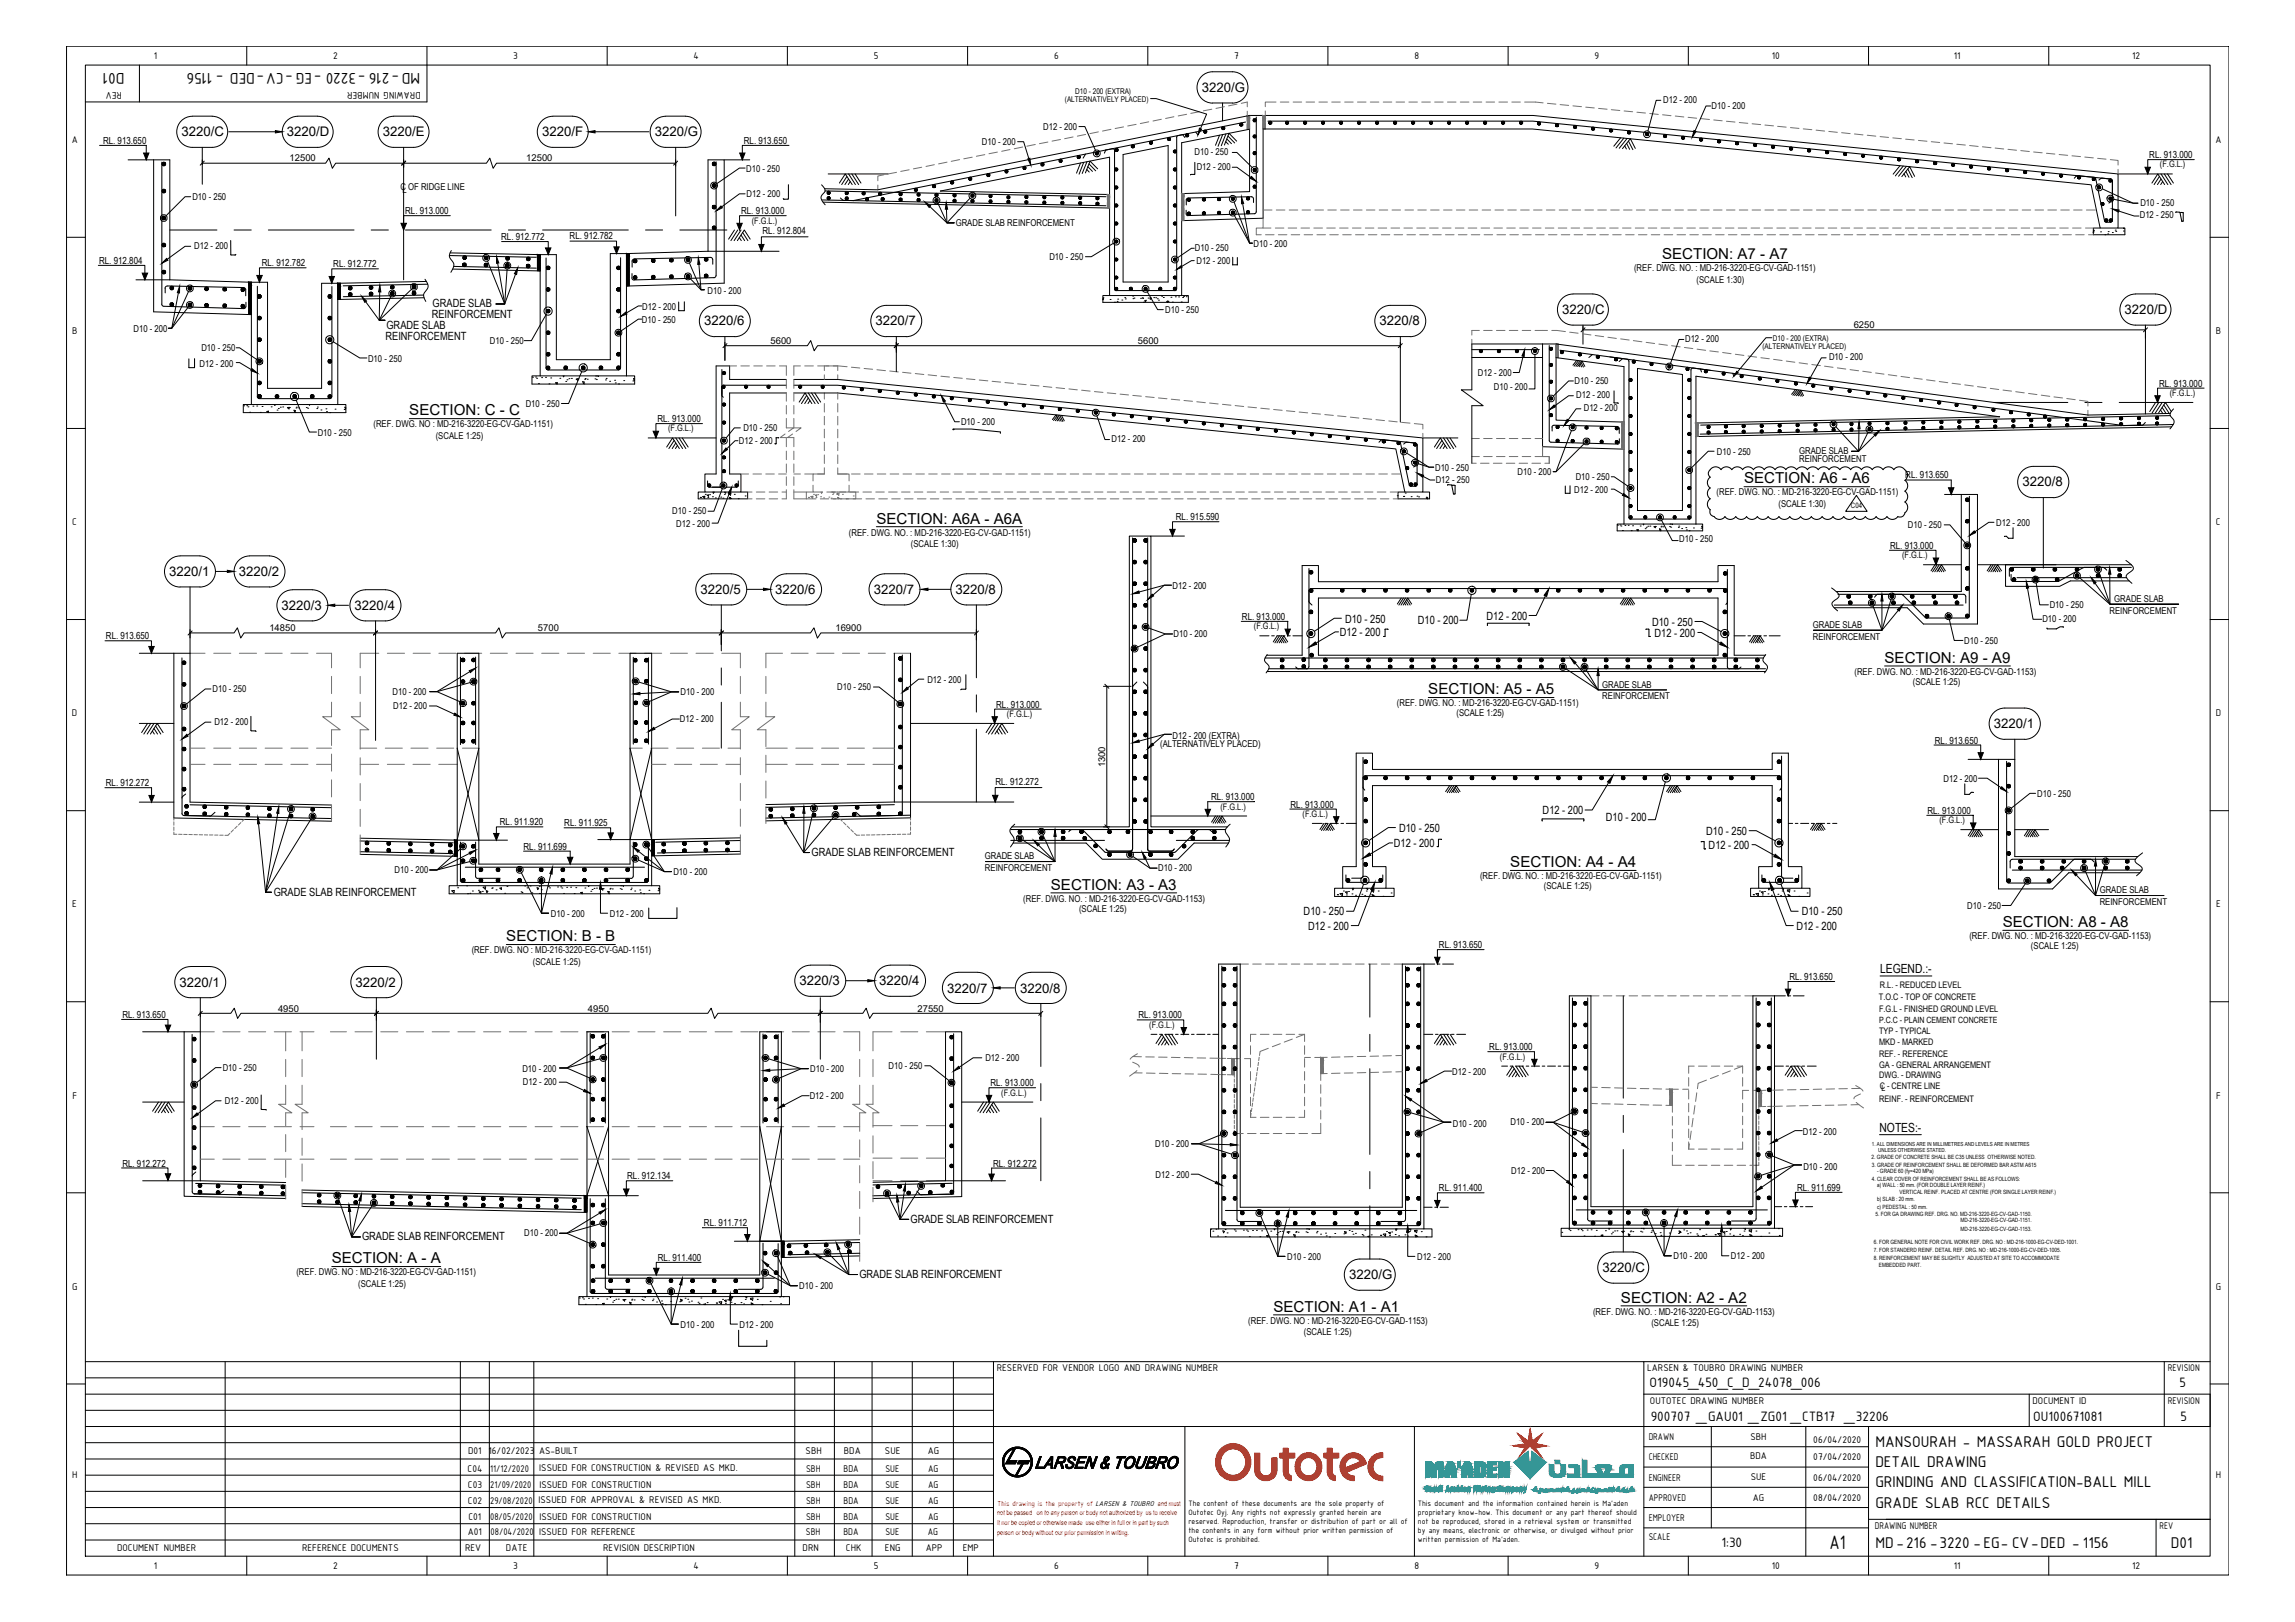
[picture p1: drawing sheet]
<svg xmlns="http://www.w3.org/2000/svg" width="841mm" height="594mm" viewBox="0 0 841 594" stroke-linecap="round" stroke-linejoin="round" font-family="sans-serif">
<defs><g id="words">
<text font-size="7.7" x="670.4" y="567.3">A1</text>
<g font-size="6.1">
<text x="45.6" y="26.8" transform="rotate(180 45.6 26.8)">D01</text>
<text x="154" y="26.8" transform="rotate(180 154 26.8)">MD-216 -3220 -EG -CV-DED - 1156</text>
<text x="687.2" y="529.9">MANSOURAH - MASSARAH GOLD PROJECT</text>
<text x="687.2" y="537.3">DETAIL DRAWING</text>
<text x="687.2" y="544.7">GRINDING AND CLASSIFICATION-BALL MILL</text>
<text x="687.2" y="552.2">GRADE SLAB RCC DETAILS</text>
<text x="687.2" y="567">MD-216 -3220 -EG- CV-DED - 1156</text>
<text x="795.6" y="567">D01</text>
</g>
<g font-size="5.5">
<text x="609.1" y="95">SECTION: A7 - A7</text>
<text x="150" y="152.1">SECTION: C - C</text>
<text x="639.1" y="177.1">SECTION: A6 - A6</text>
<text x="321.1" y="191.8">SECTION: A6A - A6A</text>
<text x="690.6" y="242.8">SECTION: A9 - A9</text>
<text x="523.4" y="254.3">SECTION: A5 - A5</text>
<text x="553.5" y="317.6">SECTION: A4 - A4</text>
<text x="385.1" y="325.9">SECTION: A3 - A3</text>
<text x="733.9" y="339.6">SECTION: A8 - A8</text>
<text x="185.5" y="344.8">SECTION: B - B</text>
<text x="121.6" y="462.7">SECTION: A - A</text>
<text x="594" y="477.1">SECTION: A2 - A2</text>
<text x="466.7" y="480.4">SECTION: A1 - A1</text>
</g>
<g font-size="5.4">
<text x="604.5" y="508.1">O19045_450_C_D_24078_006</text>
<text x="798.7" y="508.1">5</text>
<text x="604.9" y="520.5">900707 _GAU01 _ZG01 _CTB17 _32206</text>
<text x="745.1" y="520.5">OU100671081</text>
<text x="799" y="520.5">5</text>
<text x="630.9" y="566.5">1:30</text>
</g>
<g font-size="4.8">
<text x="440.4" y="33.7">3220/G</text>
<text x="66.5" y="49.9">3220/C</text>
<text x="105.2" y="49.9">3220/D</text>
<text x="140.3" y="49.9">3220/E</text>
<text x="198.6" y="49.9">3220/F</text>
<text x="240" y="49.9">3220/G</text>
<text x="258" y="119.2">3220/6</text>
<text x="320.8" y="119.2">3220/7</text>
<text x="505.5" y="119.2">3220/8</text>
<text x="572.5" y="115">3220/C</text>
<text x="778.6" y="115">3220/D</text>
<text x="741.2" y="178.2">3220/8</text>
<text x="62" y="210.9">3220/1</text>
<text x="87.5" y="210.9">3220/2</text>
<text x="256.7" y="217.5">3220/5</text>
<text x="284.1" y="217.5">3220/6</text>
<text x="320.2" y="217.5">3220/7</text>
<text x="350.2" y="217.5">3220/8</text>
<text x="103.2" y="223.4">3220/3</text>
<text x="130" y="223.4">3220/4</text>
<text x="730.7" y="266.7">3220/1</text>
<text x="65.8" y="361.4">3220/1</text>
<text x="130.3" y="361.4">3220/2</text>
<text x="292.9" y="360.9">3220/3</text>
<text x="322.2" y="360.9">3220/4</text>
<text x="347" y="363.5">3220/7</text>
<text x="373.8" y="363.5">3220/8</text>
<text x="587.2" y="465.9">3220/C</text>
<text x="494.4" y="468.5">3220/G</text>
</g>
<g font-size="4.6">
<text x="689" y="356.5">LEGEND.:-</text>
<text x="688.8" y="414.6">NOTES:-</text>
</g>
<g font-size="4.2">
<text x="544.8" y="226.9">D12 - 200</text>
<text x="491" y="233">D12 - 200</text>
<text x="492.9" y="228">D10 - 250</text>
<text x="519.6" y="228.6">D10 - 200</text>
<text x="605.4" y="229.2">D10 - 250</text>
<text x="606.3" y="233.2">D12 - 200</text>
</g>
<g font-size="4.1">
<text x="158.5" y="112.5">GRADE SLAB</text>
<text x="158.2" y="116.6">REINFORCEMENT</text>
<text x="141.3" y="124.5">REINFORCEMENT</text>
<text x="141.6" y="120.5">GRADE SLAB</text>
<text x="565.3" y="298.2">D12 - 200</text>
<text x="512.7" y="304.7">D10 - 250</text>
<text x="588.5" y="300.8">D10 - 200</text>
<text x="625.3" y="305.9">D10 - 250</text>
<text x="510.8" y="310.3">D12 - 200</text>
<text x="626.2" y="310.9">D12 - 200</text>
<text x="297.4" y="313.6">GRADE SLAB REINFORCEMENT</text>
<text x="100.3" y="328.1">GRADE SLAB REINFORCEMENT</text>
<text x="477.7" y="335.1">D10 - 250</text>
<text x="660.3" y="335.1">D10 - 250</text>
<text x="479.4" y="340.7">D12 - 200</text>
<text x="658.3" y="340.7">D12 - 200</text>
<text x="333.7" y="447.8">GRADE SLAB REINFORCEMENT</text>
<text x="132.7" y="454.3">GRADE SLAB REINFORCEMENT</text>
<text x="314.9" y="468">GRADE SLAB REINFORCEMENT</text>
</g>
<g font-size="3.8">
<text x="56.4" y="21.5">1</text>
<text x="122" y="21.6">2</text>
<text x="188.1" y="21.5">3</text>
<text x="254.1" y="21.5">4</text>
<text x="320.2" y="21.5">5</text>
<text x="386.3" y="21.5">6</text>
<text x="452.3" y="21.5">7</text>
<text x="518.3" y="21.5">8</text>
<text x="584.4" y="21.5">9</text>
<text x="649.3" y="21.5">10</text>
<text x="715.9" y="21.5">11</text>
<text x="781.3" y="21.6">12</text>
<text x="44.7" y="33.7" transform="rotate(180 44.7 33.7)">REV</text>
<text x="154.2" y="33.7" transform="rotate(180 154.2 33.7)">DRAWING NUMBER</text>
<text x="26.4" y="52.4">A</text>
<text x="811.9" y="52.4">A</text>
<text x="26.5" y="122.4">B</text>
<text x="812" y="122.4">B</text>
<text x="26.5" y="192.4">C</text>
<text x="812" y="192.4">C</text>
<text x="26.4" y="262.4">D</text>
<text x="812" y="262.4">D</text>
<text x="26.5" y="332.4">E</text>
<text x="812.1" y="332.4">E</text>
<text x="26.5" y="402.4">F</text>
<text x="812.1" y="402.4">F</text>
<text x="26.5" y="472.4">G</text>
<text x="812" y="472.4">G</text>
<text x="365.3" y="502.2">RESERVED FOR VENDOR LOGO AND DRAWING NUMBER</text>
<text x="603.6" y="502.2">LARSEN &amp; TOUBRO DRAWING NUMBER</text>
<text x="794.4" y="502.2">REVISION</text>
<text x="604.6" y="514.1">OUTOTEC DRAWING NUMBER</text>
<text x="744.9" y="514.1">DOCUMENT ID</text>
<text x="794.4" y="514.1">REVISION</text>
<text x="604.2" y="527.4">DRAWN</text>
<text x="641.5" y="527.6">SBH</text>
<text x="171.6" y="532.4">D01</text>
<text x="179" y="532.5">16/02/2023</text>
<text x="197.6" y="532.5">AS-BUILT</text>
<text x="295.2" y="532.5">SBH</text>
<text x="309.2" y="532.5">BDA</text>
<text x="324.3" y="532.5">SUE</text>
<text x="340" y="532.5">AG</text>
<text x="664.5" y="528.7">06/04/2020</text>
<text x="171.4" y="539">C04</text>
<text x="179.6" y="539">11/12/2020</text>
<text x="197.6" y="538.6">ISSUED FOR CONSTRUCTION &amp; REVISED AS MKD.</text>
<text x="295.4" y="539">SBH</text>
<text x="309.1" y="539">BDA</text>
<text x="324.5" y="539">SUE</text>
<text x="340.1" y="539">AG</text>
<text x="604.2" y="534.8">CHECKED</text>
<text x="641.3" y="534.5">BDA</text>
<text x="664.5" y="534.9">07/04/2020</text>
<text x="26.5" y="541.4">H</text>
<text x="171.5" y="545">C03</text>
<text x="179.6" y="545">21/09/2020</text>
<text x="197.7" y="544.9">ISSUED FOR CONSTRUCTION</text>
<text x="295.4" y="545">SBH</text>
<text x="309.1" y="545">BDA</text>
<text x="324.5" y="545">SUE</text>
<text x="340.1" y="545">AG</text>
<text x="604.2" y="542.3">ENGINEER</text>
<text x="641.6" y="542.1">SUE</text>
<text x="664.5" y="542.3">06/04/2020</text>
<text x="812" y="541.4">H</text>
<text x="171.5" y="550.9">C02</text>
<text x="179.6" y="550.9">29/08/2020</text>
<text x="197.4" y="550.5">ISSUED FOR APPROVAL &amp; REVISED AS MKD.</text>
<text x="295.4" y="550.9">SBH</text>
<text x="309.1" y="550.9">BDA</text>
<text x="324.5" y="550.9">SUE</text>
<text x="340.1" y="550.9">AG</text>
<text x="604.2" y="549.7">APPROVED</text>
<text x="642.4" y="549.7">AG</text>
<text x="664.5" y="549.6">08/04/2020</text>
<text x="171.7" y="556.8">C01</text>
<text x="179.6" y="556.8">08/05/2020</text>
<text x="197.7" y="556.8">ISSUED FOR CONSTRUCTION</text>
<text x="295.4" y="556.8">SBH</text>
<text x="309.1" y="556.8">BDA</text>
<text x="324.5" y="556.8">SUE</text>
<text x="340.1" y="556.8">AG</text>
<text x="604.2" y="557.1">EMPLOYER</text>
<text x="171.4" y="562.3">A01</text>
<text x="179.8" y="562.3">08/04/2020</text>
<text x="197.6" y="562.3">ISSUED FOR REFERENCE</text>
<text x="295.3" y="562.3">SBH</text>
<text x="309.1" y="562.3">BDA</text>
<text x="324.4" y="562.3">SUE</text>
<text x="340" y="562.3">AG</text>
<text x="604.2" y="563.9">SCALE</text>
<text x="687.1" y="560.2">DRAWING NUMBER</text>
<text x="791.4" y="560.2">REV</text>
<text x="42.9" y="568.2">DOCUMENT NUMBER</text>
<text x="110.7" y="568.2">REFERENCE DOCUMENTS</text>
<text x="170.4" y="568.2">REV</text>
<text x="185.4" y="568.2">DATE</text>
<text x="221.1" y="568.2">REVISION DESCRIPTION</text>
<text x="294.1" y="568.2">DRN</text>
<text x="310" y="568.2">CHK</text>
<text x="324.3" y="568.2">ENG</text>
<text x="339.3" y="568.2">APP</text>
<text x="352.8" y="568.2">EMP</text>
<text x="56.4" y="574.6">1</text>
<text x="122" y="574.6">2</text>
<text x="188.1" y="574.5">3</text>
<text x="254.1" y="574.6">4</text>
<text x="320.2" y="574.5">5</text>
<text x="386.3" y="574.6">6</text>
<text x="452.3" y="574.6">7</text>
<text x="518.3" y="574.6">8</text>
<text x="584.4" y="574.7">9</text>
<text x="649.3" y="574.6">10</text>
<text x="715.9" y="574.6">11</text>
<text x="781.3" y="574.6">12</text>
</g>
<g font-size="3.6">
<text x="37.8" y="52.7">RL. 913.650</text>
<text x="272.6" y="52.7">RL. 913.650</text>
<text x="787.6" y="57.9">RL. 913.000</text>
<text x="148.5" y="78.4">RL. 913.000</text>
<text x="271.6" y="78.4">RL. 913.000</text>
<text x="183.7" y="87.9">RL. 912.772</text>
<text x="208.7" y="87.7">RL. 912.782</text>
<text x="279.4" y="85.8">RL. 912.804</text>
<text x="36.3" y="96.7">RL. 912.804</text>
<text x="95.9" y="97.5">RL. 912.782</text>
<text x="122.1" y="97.9">RL. 912.772</text>
<text x="791.2" y="141.6">RL. 913.000</text>
<text x="240.9" y="154.6">RL. 913.000</text>
<text x="698.2" y="174.9">RL. 913.650</text>
<text x="430.9" y="190.5">RL. 915.590</text>
<text x="692.7" y="201">RL. 913.000</text>
<text x="455.1" y="227.1">RL. 913.000</text>
<text x="38.8" y="234.1">RL. 913.650</text>
<text x="365.1" y="259.2">RL. 913.000</text>
<text x="709" y="272.3">RL. 913.650</text>
<text x="38.8" y="288">RL. 912.272</text>
<text x="364.8" y="287.4">RL. 912.272</text>
<text x="443.8" y="293.1">RL. 913.000</text>
<text x="472.9" y="295.8">RL. 913.000</text>
<text x="706.3" y="298.1">RL. 913.000</text>
<text x="183.2" y="302.3">RL. 911.920</text>
<text x="206.8" y="302.7">RL. 911.925</text>
<text x="191.9" y="311.2">RL. 911.699</text>
<text x="527.3" y="347.3">RL. 913.650</text>
<text x="655.8" y="358.9">RL. 913.650</text>
<text x="44.8" y="372.8">RL. 913.650</text>
<text x="417.2" y="373">RL. 913.000</text>
<text x="545.8" y="384.7">RL. 913.000</text>
<text x="363" y="397.8">RL. 913.000</text>
<text x="44.8" y="427.3">RL. 912.272</text>
<text x="229.8" y="432">RL. 912.134</text>
<text x="363.9" y="427.3">RL. 912.272</text>
<text x="527.3" y="436.4">RL. 911.400</text>
<text x="658.5" y="436.2">RL. 911.699</text>
<text x="258" y="449.1">RL. 911.712</text>
<text x="241.1" y="461.8">RL. 911.400</text>
</g>
<g font-size="3.5">
<text x="609.5" y="37.8">D12 - 200</text>
<text x="627.2" y="39.8">D10 - 200</text>
<text x="382.3" y="47.5">D12 - 200</text>
<text x="359.8" y="53">D10 - 200</text>
<text x="106.1" y="59.1">12500</text>
<text x="192.9" y="59.1">12500</text>
<text x="437.8" y="56.9">D10 - 250</text>
<text x="273.4" y="62.8">D10 - 250</text>
<text x="438.5" y="62.1">D12 - 200</text>
<text x="146.7" y="69.8">C OF RIDGE LINE</text>
<text x="147.5" y="70.8">L</text>
<text x="70.5" y="73.3">D10 - 250</text>
<text x="273.6" y="72.1">D12 - 200</text>
<text x="784.4" y="75.5">D10 - 250</text>
<text x="350.2" y="82.6">GRADE SLAB REINFORCEMENT</text>
<text x="784.1" y="80">D12 - 250</text>
<text x="71.2" y="91.3">D12 - 200</text>
<text x="384.6" y="95.2">D10 - 250</text>
<text x="437.9" y="91.9">D10 - 250</text>
<text x="459.4" y="90.3">D10 - 200</text>
<text x="438.4" y="96.9">D12 - 200</text>
<text x="598.8" y="99.4">(REF. DWG. NO. : MD-216-3220-EG-CV-GAD-1151)</text>
<text x="259.3" y="107.5">D10 - 200</text>
<text x="621.7" y="103.5">(SCALE 1:30)</text>
<text x="235.3" y="113.6">D12 - 200</text>
<text x="235.2" y="118.3">D10 - 250</text>
<text x="427" y="114.5">D10 - 250</text>
<text x="48.9" y="121.5">D10 - 200</text>
<text x="179.5" y="125.8">D10 - 250</text>
<text x="282.4" y="125.9">5600</text>
<text x="417" y="125.9">5600</text>
<text x="617.5" y="125.3">D12 - 200</text>
<text x="679.3" y="120.1">6250</text>
<text x="73.8" y="128.6">D10 - 250</text>
<text x="670.3" y="132">D10 - 200</text>
<text x="73.1" y="134.5">D12 - 200</text>
<text x="134.9" y="132.5">D10 - 250</text>
<text x="541.6" y="137.7">D12 - 200</text>
<text x="547.5" y="142.9">D10 - 200</text>
<text x="577" y="140.6">D10 - 250</text>
<text x="192.7" y="149">D10 - 250</text>
<text x="577.6" y="145.8">D12 - 200</text>
<text x="352.2" y="155.7">D10 - 200</text>
<text x="580.4" y="150.7">D12 - 200</text>
<text x="116.4" y="159.6">D10 - 250</text>
<text x="136.9" y="156.5">(REF. DWG. NO : MD-216-3220-EG-CV-GAD-1151)</text>
<text x="159.7" y="160.7">(SCALE 1:25)</text>
<text x="272.4" y="158">D10 - 250</text>
<text x="270.8" y="162.7">D12 - 200</text>
<text x="407.4" y="162.1">D12 - 200</text>
<text x="629.2" y="166.7">D10 - 250</text>
<text x="659.3" y="166.3">GRADE SLAB</text>
<text x="525.9" y="172.4">D10 - 250</text>
<text x="659.3" y="169.3">REINFORCEMENT</text>
<text x="526.1" y="176.7">D12 - 250</text>
<text x="556.1" y="174">D10 - 200</text>
<text x="577.4" y="175.6">D10 - 250</text>
<text x="576.9" y="180.6">D12 - 200</text>
<text x="629" y="181.5">(REF. DWG. NO. : MD-216-3220-EG-CV-GAD-1151)</text>
<text x="651.7" y="185.6">(SCALE 1:30)</text>
<text x="246.4" y="188.3">D10 - 250</text>
<text x="247.8" y="193">D12 - 200</text>
<text x="311.1" y="196.2">(REF. DWG. NO. : MD-216-3220-EG-CV-GAD-1151)</text>
<text x="699.2" y="193.5">D10 - 250</text>
<text x="731.5" y="192.5">D12 - 200</text>
<text x="333.8" y="200.3">(SCALE 1:30)</text>
<text x="615.4" y="198.4">D10 - 250</text>
<text x="429.7" y="215.9">D12 - 200</text>
<text x="774.8" y="220.6">GRADE SLAB</text>
<text x="748.5" y="227.9">D10 - 200</text>
<text x="751.1" y="222.8">D10 - 250</text>
<text x="773" y="224.7">REINFORCEMENT</text>
<text x="98.7" y="231.2">14850</text>
<text x="197.1" y="231.2">5700</text>
<text x="306.2" y="231.2">16900</text>
<text x="430.1" y="233.3">D10 - 200</text>
<text x="664.3" y="230.1">GRADE SLAB</text>
<text x="664.3" y="234.3">REINFORCEMENT</text>
<text x="719.8" y="235.8">D10 - 250</text>
<text x="339.9" y="250">D12 - 200</text>
<text x="587.2" y="251.9">GRADE SLAB</text>
<text x="679.6" y="247.2">(REF. DWG. NO. : MD-216-3220-EG-CV-GAD-1153)</text>
<text x="701" y="250.9">(SCALE 1:25)</text>
<text x="77.9" y="253.6">D10 - 250</text>
<text x="143.8" y="254.7">D10 - 200</text>
<text x="249.4" y="254.6">D10 - 200</text>
<text x="306.8" y="252.9">D10 - 250</text>
<text x="587.2" y="256.1">REINFORCEMENT</text>
<text x="144.1" y="259.7">D12 - 200</text>
<text x="511.9" y="258.7">(REF. DWG. NO. : MD-216-3220-EG-CV-GAD-1151)</text>
<text x="533.7" y="262.4">(SCALE 1:25)</text>
<text x="78.6" y="265.6">D12 - 200</text>
<text x="249.2" y="264.5">D12 - 200</text>
<text x="425.2" y="273.8">(ALTERNATIVELY PLACED)</text>
<text x="429.7" y="270.5">D12 - 200 (EXTRA)</text>
<text x="405" y="281.1" transform="rotate(-90 405 281.1)">1300</text>
<text x="712.2" y="286.3">D12 - 200</text>
<text x="746.5" y="291.8">D10 - 250</text>
<text x="360.9" y="314.8">GRADE SLAB</text>
<text x="144.6" y="319.9">D10 - 200</text>
<text x="246.8" y="320.4">D10 - 200</text>
<text x="360.9" y="319">REINFORCEMENT</text>
<text x="424.4" y="319">D10 - 200</text>
<text x="542.4" y="322">(REF. DWG. NO. : MD-216-3220-EG-CV-GAD-1151)</text>
<text x="565.8" y="325.7">(SCALE 1:25)</text>
<text x="769.5" y="327.2">GRADE SLAB</text>
<text x="201.8" y="335.8">D10 - 200</text>
<text x="223.5" y="335.8">D12 - 200</text>
<text x="375" y="330.3">(REF. DWG. NO. : MD-216-3220-EG-CV-GAD-1153)</text>
<text x="395.4" y="334">(SCALE 1:25)</text>
<text x="720.9" y="332.8">D10 - 250</text>
<text x="769.5" y="331.4">REINFORCEMENT</text>
<text x="721.7" y="344">(REF. DWG. NO. : MD-216-3220-EG-CV-GAD-1153)</text>
<text x="744.3" y="347.7">(SCALE 1:25)</text>
<text x="172.8" y="349.2">(REF. DWG. NO : MD-216-3220-EG-CV-GAD-1151)</text>
<text x="195.3" y="353.3">(SCALE 1:25)</text>
<text x="101.9" y="370.5">4950</text>
<text x="215.5" y="370.5">4950</text>
<text x="336.3" y="370.5">27550</text>
<text x="361.1" y="388.7">D12 - 200</text>
<text x="81.6" y="392.3">D10 - 250</text>
<text x="191.4" y="392.5">D10 - 200</text>
<text x="296.9" y="392.6">D10 - 200</text>
<text x="325.6" y="391.6">D10 - 250</text>
<text x="532.2" y="393.8">D12 - 200</text>
<text x="191.6" y="397.5">D12 - 200</text>
<text x="82.3" y="404.3">D12 - 200</text>
<text x="296.7" y="402.5">D12 - 200</text>
<text x="532.4" y="412.7">D10 - 200</text>
<text x="553.6" y="412.2">D10 - 200</text>
<text x="660.7" y="415.6">D12 - 200</text>
<text x="423.3" y="420.3">D10 - 200</text>
<text x="423.5" y="431.5">D12 - 200</text>
<text x="553.8" y="429.9">D12 - 200</text>
<text x="660.9" y="428.4">D10 - 200</text>
<text x="192.1" y="452.9">D10 - 200</text>
<text x="471.7" y="461.5">D10 - 200</text>
<text x="519.3" y="461.5">D12 - 200</text>
<text x="613.2" y="461.3">D10 - 200</text>
<text x="634.3" y="461.3">D12 - 200</text>
<text x="108.6" y="467.1">(REF. DWG. NO : MD-216-3220-EG-CV-GAD-1151)</text>
<text x="131.3" y="471.3">(SCALE 1:25)</text>
<text x="292.9" y="472.1">D10 - 200</text>
<text x="457.4" y="485">(REF. DWG. NO : MD-216-3220-EG-CV-GAD-1153)</text>
<text x="583.8" y="481.7">(REF. DWG. NO. : MD-216-3220-EG-CV-GAD-1153)</text>
<text x="605.2" y="485.8">(SCALE 1:25)</text>
<text x="249.4" y="486.3">D10 - 200</text>
<text x="271" y="486.3">D12 - 200</text>
<text x="477.8" y="489.1">(SCALE 1:25)</text>
</g>
<g font-size="3.3">
<text x="791.5" y="61.3">(F.G.L.)</text>
<text x="275.5" y="81.9">(F.G.L.)</text>
<text x="795.1" y="145">(F.G.L.)</text>
<text x="244.9" y="158">(F.G.L.)</text>
<text x="697.1" y="204.4">(F.G.L.)</text>
<text x="459.5" y="230.5">(F.G.L.)</text>
<text x="369" y="262.6">(F.G.L.)</text>
<text x="447.3" y="296.5">(F.G.L.)</text>
<text x="477.4" y="299.2">(F.G.L.)</text>
<text x="710.7" y="301.5">(F.G.L.)</text>
<text x="688.9" y="361.9">R.L. - REDUCED LEVEL</text>
<text x="688.6" y="366.2">T.O.C - TOP OF CONCRETE</text>
<text x="688.6" y="370.7">F.G.L - FINISHED GROUND LEVEL</text>
<text x="421.2" y="376.4">(F.G.L.)</text>
<text x="688.6" y="378.7">TYP - TYPICAL</text>
<text x="688.6" y="382.8">MKD - MARKED</text>
<text x="549.7" y="388.1">(F.G.L.)</text>
<text x="688.6" y="387.2">REF. - REFERENCE</text>
<text x="688.6" y="391">GA - GENERAL ARRANGEMENT</text>
<text x="688.6" y="394.9">DWG. - DRAWING</text>
<text x="366.9" y="401.3">(F.G.L.)</text>
<text x="688.8" y="398.7">C - CENTRE LINE</text>
<text x="688.6" y="403.6">REINF. - REINFORCEMENT</text>
</g>
<g font-size="3.1">
<text x="688.6" y="374.8">P.C.C - PLAIN CEMENT CONCRETE</text>
<text x="689.4" y="399.8">L</text>
<text x="435.5" y="551.7">The content of these documents are the sole property of</text>
<text x="519.6" y="551.7">This document and the information contained herein is Ma'aden</text>
<text x="435.5" y="554.9">Outotec Oyj. Any rights not expressly granted herein are</text>
<text x="519.6" y="554.9">proprietary know-how. This document or any part thereof should</text>
<text x="435.5" y="558.2">reserved. Reproduction, transfer or distribution of part or all of</text>
<text x="435.5" y="561.6">the contents in any form without prior written permission of</text>
<text x="519.6" y="558.2">not be reproduced, stored in a retrieval system or transmitted</text>
<text x="519.6" y="561.6">by any means, electronic or otherwise, or divulged without prior</text>
<text x="435.5" y="564.9">Outotec is prohibited.</text>
<text x="519.6" y="564.9">written permission of Ma'aden.</text>
</g>
<g font-size="2.9">
<text x="394" y="34.4">D10 - 200 (EXTRA)</text>
<text x="390.2" y="37.5">(ALTERNATIVELY PLACED)</text>
<text x="649.7" y="125">D10 - 200 (EXTRA)</text>
<text x="645.9" y="127.7">(ALTERNATIVELY PLACED)</text>
</g>
<text font-size="2.8" fill="#f00" x="365.5" y="551.5">This drawing is the property of LARSEN &amp; TOUBRO and must</text>
<text font-size="2.7" x="678.3" y="186.1">C04</text>
<g font-size="2.5" fill="#f00">
<text x="365.4" y="555">not be passed on to any person or body not authorized by us to receive</text>
<text x="365.4" y="558.6">it nor be copied or otherwise made use either in full or in part by such</text>
<text x="365.4" y="562.2">person or body without our prior permission in writing.</text>
</g>
<g font-size="2.1">
<text x="685.9" y="424.6">2. GRADE OF CONCRETE SHALL BE C35 UNLESS OTHERWISE NOTED.</text>
<text x="686" y="427.5">3. GRADE OF REINFORCEMENT SHALL BE DEFORMED BAR ASTM A615</text>
<text x="687.9" y="429.6">- GRADE 60 (fy=420 MPa)</text>
<text x="685.9" y="432.4">4. CLEAR COVER OF REINFORCEMENT SHALL BE AS FOLLOWS:</text>
<text x="687.9" y="434.8">a) WALL : 50 mm. (FOR DOUBLE LAYER REINF.)</text>
<text x="696.1" y="437.3">VERTICAL REINF. PLACED AT CENTRE (FOR SINGLE LAYER REINF.)</text>
<text x="687.9" y="439.9">b) SLAB : 20 mm.</text>
<text x="687.9" y="442.6">c) PEDESTAL : 50 mm.</text>
<text x="687.3" y="445.5">5. FOR GA DRAWING REF. DRG. NO. MD-216-3220-EG-CV-GAD-1150.</text>
<text x="718.4" y="447.5">MD-216-3220-EG-CV-GAD-1151.</text>
<text x="686.7" y="455.7">6. FOR GENERAL NOTE FOR CIVIL WORK REF. DRG. NO : MD-216-1000-EG-CV-DED-1001.</text>
<text x="718.4" y="450.7">MD-216-3220-EG-CV-GAD-1153.</text>
<text x="686.7" y="458.6">7. FOR STANDERD REINF. DETAIL REF. DRG. NO : MD-216-1000-EG-CV-DED-1005.</text>
<text x="686.7" y="461.4">8. REINFORCEMENT MAY BE SLIGHTLY ADJUSTED AT SITE TO ACCOMMODATE</text>
<text x="688.6" y="463.9">EMBEDDED PART.</text>
</g>
<g font-size="2">
<text x="686" y="419.7">1. ALL DIMENSIONS ARE IN MILLIMETRES AND LEVELS ARE IN METRES</text>
<text x="688.3" y="421.8">UNLESS OTHERWISE STATED.</text>
</g>
</g></defs>
<!-- layer: CI-CEN -->
<g fill="none" stroke="#000" stroke-width=".37">
<path d="M448 37.7v6.5M46.9 58.5h9.4M74.1 54v13.5M147.9 54v48.5M247.6 54v25.1M265.4 58.5h9.3M303.5 63.7h22M776.2 63.7h19.9M62.2 84.2h17.3M85.8 84.2h6.3M98.3 84.2h31.5M136 84.2h6.3"/>
<path d="M148.6 84.2h31.4M186.3 84.2h6.3M198.8 84.2h31.5M236.6 84.2h6.2M249.1 84.2h17.3M259.5 92h26M49.8 102.5h12.4M580.1 119.1v7M786.2 119.1v32.5M265.6 123.3v8.7M328.5 123.3v12.8M513.2 123.3v31.3"/>
<path d="M730.7 147.4h27.1M764 147.4h6.3M776.6 147.4h27M237.5 160.4h24.9M521.4 160.4h12.8M421.8 196.3h12.2M712.6 181.1h6.1M748.8 182.2v25.9M69.6 215v24.3M704.9 206.8h13.8M724.7 206.8h28.7M51.1 239.3h12.6"/>
<path d="M137.6 227.4v43.8M264.3 221.6v16.8M357.8 221.6v26.6M264.3 244.6v6.3M264.3 257.2v16.8M357.8 254.5v6.3M51.1 265h12.6M333.7 265h37.8M357.8 267.1v26.7M721.2 278.1h11.2M738.3 270.8v7.3M51.1 293.8h12.6"/>
<path d="M327.7 293.8h43.8M421.8 298.9h35.1M175.5 307.7h10.5M219.1 307.5h11.8M718.5 303.9h13.9M738.3 303.9h12.4M502 353.1v19.4M52.3 377.9h15.2M73.4 365.4v12.5M137.9 365.4v22.5M300.6 365.4v22.5M381.4 367.5v23.1"/>
<path d="M502 378.8v6.3M594.9 364.7v37.5M381.4 396.9v6.2M502 391.4v31.4M52.3 403.6h15.2M352.4 403.6h26.1M381.4 409.4v23.1M594.9 408.5v6.3M52.3 432.5h21.1M223 437.9h10.9M346.5 432.5h22M502 429.1v6.3"/>
<path d="M594.9 421v37.6M269.1 454.6h17.2M502 441.7v19.4"/>
</g>
<!-- layer: CI-HID -->
<g fill="none" stroke="#707070" stroke-width=".37">
<path d="M448.7 39.1l-3.1 .6M453.3 38.1l-3.1 .7M454.9 37.8l2.2-.4v1.7M467.6 37.4h-3.9v1.7M469.2 37.4h3.1M473.9 37.4h3.1M478.6 37.4h3.2M483.3 37.4h3.2M488 37.4h3.2M492.8 37.4h3.1M497.5 37.4h3.1M502.2 37.4h3.1"/>
<path d="M506.9 37.4h3.1M511.6 37.4h3.1M516.3 37.4h3.1M521 37.4h3.2M525.7 37.4h3.2M530.4 37.4h3.2M535.1 37.4h3.2M539.9 37.4h3.1M544.6 37.4h3.1M549.3 37.4h3.2M554 37.4h3.1M558.7 37.4l6.8 .3"/>
<path d="M567.1 37.8l3.1 .3M571.7 38.3l3.1 .3M576.4 38.8l3.1 .3M581.1 39.2l3.1 .3M585.8 39.7l3.1 .3M347 59.4l-3 .6M351.7 58.5l-3.1 .6M356.3 57.6l-3.1 .6M360.9 56.6l-3.1 .6M365.5 55.7l-3.1 .6M370.1 54.8l-3 .6M374.8 53.8l-3.1 .7"/>
<path d="M379.4 52.9l-3.1 .7M384 52l-3.1 .6M388.6 51.1l-3.1 .6M393.2 50.2l-3.1 .6M397.8 49.2l-3 .7M402.5 48.3l-3.1 .6M407.1 47.4l-3.1 .6M411.7 46.5l-3.1 .6M416.3 45.6l-3 .5M421 44.6l-3.1 .7M425.6 43.7l-3.1 .6M430.2 42.8l-3.1 .6"/>
<path d="M434.8 41.9l-3 .6M439.5 40.9l-3.1 .6M444.1 40l-3.1 .6M457.1 40.7v3.8l.8 .8M457.1 45.3v2.2M457.1 47.3l.1 .2M457.1 47.2l.2 .2M457.1 47l.4 .4M457.1 46.9l.5 .5M457.1 46.7l.6 .7M457.1 46.6l.7 .7M457.1 44.4l.8 .9v2l-.8-.9"/>
<path d="M457.1 46.3l.8 .8M457.1 46.1l.8 .9M457.1 46l.8 .8M457.1 45.8l.8 .9M457.1 45.7l.8 .8M457.1 45.6l.8 .8M457.1 45.4l.8 .8M457.1 45.3l.8 .8M457.1 45.1l.8 .8M457.1 45l.8 .8M457.1 44.8l.8 .8M457.1 44.7l.8 .8"/>
<path d="M457.1 44.2l.8 .8M457.1 44.1l.8 .8M457.1 43.9l.8 .8M457.1 43.8l.8 .8M457.1 43.6l.8 .8M457.1 43.3l.8 .9M457.2 43.2l.7 .7M457.4 43.2l.5 .5M457.5 43.2l.4 .4M457.7 43.2l.2 .2M457.8 43.2l.1 .1M457.9 43.2h-.8l.8 .8"/>
<path d="M457.9 42.3v2l-.8-.8M462.9 47.2h.1M462.9 47l.1 .2M462.9 46.9l.3 .3M462.9 46.7l.4 .5M462.9 46.6l.6 .6M462.9 46.3l.8 .8M462.9 46.1l.8 .8M462.9 46l.8 .8M462.9 45.8l.8 .9M462.9 45.7l.8 .8M462.9 45.4l.8 1"/>
<path d="M462.9 45.1l.8 .8M462.9 45l.8 .8M462.9 44.8l.8 .8M462.9 44.7l.8 .8M462.9 44.5l.8 .8M462.9 42.4v2l.8 .8M462.9 44.2l.8 .8M462.9 44.1l.8 .8M462.9 43.9l.8 .8M462.9 43.8l.8 .8M462.9 43.6l.8 .8M462.9 43.3l.8 .9"/>
<path d="M462.9 42.3l.8 .1M463 43.2l.7 .7M463.2 43.2l.5 .5M463.3 43.2l.4 .4M463.5 43.2l.2 .2M463.6 43.2l.1 .1M463.7 40.6v3.7l-.8-.8M463.7 45.3v1.9l-.8-.8M463.7 46.1l-.8-.8v2M463.7 43.2h-.8l.8 .8M590.5 40.2l3.1 .3M595.2 40.6l3.1 .3"/>
<path d="M599.9 41.1l3.1 .3M604.6 41.6l3.1 .3M609.3 42l3.1 .4M613.9 42.5l3.2 .3M618.6 43l3.1 .3M623.3 43.4l3.1 .4M628 43.9l3.1 .3M632.7 44.4l3.1 .3M637.4 44.9l3.1 .3M642.1 45.3l3.1 .3M646.8 45.8l3.1 .3M651.4 46.3l3.2 .3"/>
<path d="M656.1 46.7l3.2 .3M660.8 47.2l3.2 .3M665.5 47.7l3.2 .3M670.2 48.1l3.1 .4M674.9 48.6l3.1 .3M679.6 49.1l3.1 .3M684.3 49.5l3.1 .4M689 50l3.1 .3M693.6 50.5l3.2 .3M698.3 51l3.2 .3M703 51.4l3.2 .3M707.7 51.9l3.1 .3"/>
<path d="M712.4 52.4l3.1 .3M717.1 52.8l3.1 .3M721.8 53.3l3.1 .3M726.5 53.8l3.1 .3M731.1 54.2l3.2 .4M735.8 54.7l3.2 .3M740.5 55.2l3.2 .3M745.2 55.7l3.2 .3M749.9 56.1l3.1 .3M754.6 56.6l3.1 .3M759.3 57.1l3.1 .3M764 57.5l3.1 .3"/>
<path d="M768.7 58l3.1 .3M773.3 58.5l2.9 .3v1.7M321.7 67.8v1.7M323.9 64l-2.2 .5v1.7M328.5 63.1l-3 .6M333.2 62.2l-3.1 .6M337.8 61.3l-3.1 .5M342.4 60.3l-3.1 .7M405.8 76.1l.1 .1M405.8 75.9l.3 .3M405.8 75.8l.4 .4M405.8 75.6l.6 .6"/>
<path d="M405.8 75.5l.7 .7M405.8 73.4l.8 .8v2l-.8-.9M405.8 75.2l.8 .8M405.8 75l.8 .9M405.8 74.9l.8 .8M405.8 74.7l.8 .9M405.8 74.6l.8 .8M405.8 74.4l.8 .9M405.8 74.3l.8 .8M405.8 74.1l.8 .9M405.8 74l.8 .8M405.8 73.8l.8 .9"/>
<path d="M405.8 73.7l.8 .8M405.8 73.5l.8 .9M405.8 71.2v2l.8 .9M405.8 73.1l.8 .8M405.8 72.9l.8 .9M405.8 72.8l.8 .8M405.8 72.6l.8 .9M405.8 72.5l.8 .8M405.8 72.2l.8 .8M405.8 71.9l.8 .8M405.8 71.8l.8 .8M405.8 71.6l.8 .8"/>
<path d="M405.8 71.5l.8 .8M405.8 71.3l.8 .8M405.8 74.2v2M405.8 71.2h.8M405.8 71.2l.8 .9h-.8l.8 .8M406 71.2l.6 .6M406.1 71.2l.5 .5M406.3 71.2l.3 .3M406.4 71.2l.2 .2M406.6 71.2h.1M406.6 71.2v2l-.8-.9M433 78.4l.8 .7v1.7l-.8-.8"/>
<path d="M433 79.8l.8 .8M433 79.7l.8 .8M433 79.5l.8 .8M433 79.4l.8 .8M433 79.1l.8 .8M433 79l.8 .8M433 78.8l.8 .8M433 78.7l.8 .8M433 78.5l.8 .8M433 76.4v1.8l.8 .8M433 78.1l.8 .8M433 77.9l.8 .8"/>
<path d="M433 77.8l.8 .8M433 77.6l.8 .8M433 77.5l.8 .8M433 77.2l.8 .8M433 77l.8 .9M433 76.9l.8 .8M433 76.8l.8 .8M433 76.6l.8 .8M433 76.5l.8 .8M433 76.3l.8 .8M433 76.2l.8 .8M433 76l.8 .8"/>
<path d="M433 75.9l.8 .8M433 75.7l.8 .8M433 75.6l.8 .8M433 73.5v1.9l.8 .8M433 75.3l.8 .8M433 75.1l.8 .8M433 75l.8 .8M433 74.8l.8 .8M433 74.7l.8 .8M433 74.4l.8 .8M433 74.2l.8 .9M433 74.1l.8 .8"/>
<path d="M433 73.9l.8 .9M433 73.8l.8 .8M433 73.6l.8 .9M433 73.5l.8 .8M433 73.3l.8 .9M433 73.2l.8 .8M433 73l.8 .9M433 72.9l.8 .8M433 72.7l.8 .9M433 70.9v1.7l.8 .8M433 72.4l.8 .9M433 72.3l.8 .8"/>
<path d="M433 72.1l.8 .9M433 72l.8 .8M433 71.8l.8 .9M433 70.9h.8v1.6l-.8-.8 .8 .1M433 71.5l.8 .9M433 71.4l.8 .8M433 71.2l.8 .9M433 71.1l.8 .8M433 71l.8 .8M433.1 70.9l.7 .7M433.3 70.9l.5 .6M433.4 70.9l.4 .4"/>
<path d="M433.6 70.9l.2 .3M433.7 70.9l.1 .1M433.8 76.3v1.8l-.8-.8M433.8 73.5v1.9l-.8-.9M462.9 79.9v3.6h-2.5v2.5h1.8M462.9 76.9h3.2M467.7 76.9h3.2M472.4 76.9h3.2M477.1 76.9h3.2M481.8 76.9h3.2M486.6 76.9h3.1M491.3 76.9h3.1"/>
<path d="M496 76.9h3.2M500.7 76.9h3.2M505.4 76.9h3.2M510.1 76.9h3.1M514.9 76.9h3.1M519.6 76.9h3.1M524.3 76.9h3.1M529 76.9h3.1M533.7 76.9h3.1M538.4 76.9h3.1M543.1 76.9h3.2M547.8 76.9h3.2"/>
<path d="M552.5 76.9h3.2M557.2 76.9h3.2M562 76.9h3.1M566.7 76.9h3.1M571.4 76.9h3.1M576.1 76.9h3.1M580.8 76.9h3.1M585.5 76.9h3.2M590.3 76.9h3.1M595 76.9h3.1M599.7 76.9h3.1M604.4 76.9h3.1"/>
<path d="M609.1 76.9h3.1M613.8 76.9h3.1M618.5 76.9h3.2M623.2 76.9h3.2M627.9 76.9h3.2M632.7 76.9h3.1M637.4 76.9h3.1M642.1 76.9h3.1M646.8 76.9h3.1M651.5 76.9h3.1M656.2 76.9h3.1M660.9 76.9h3.2"/>
<path d="M665.6 76.9h3.2M670.3 76.9h3.2M675 76.9h3.2M679.8 76.9h3.1M684.5 76.9h3.1M689.2 76.9h3.2M693.9 76.9h3.2M698.6 76.9h3.2M703.3 76.9h3.2M708.1 76.9h3.1M712.8 76.9h3.1M717.5 76.9h3.1"/>
<path d="M722.2 76.9h3.1M726.9 76.9h3.1M731.6 76.9h3.1M736.3 76.9h3.2M741 76.9h3.2M745.7 76.9h3.2M750.4 76.9h3.2M755.2 76.9h3.1M759.9 76.9h3.1M764.6 76.9h3.3M776.2 62v1.7M433 80.7l.1 .1"/>
<path d="M433 80.6l.2 .2M433 80.4l.3 .4M433 80.3l.5 .5M433 80.1l.6 .7M433.8 80.1l-.8-.9v1.7M462.9 83.5h2.9M463.8 86h3.1M467.4 83.5h3.1M468.5 86h3.1M472.1 83.5h3.1M473.2 86h3.1M476.8 83.5h3.1"/>
<path d="M477.9 86h3.1M481.5 83.5h3.1M482.6 86h3.1M486.2 83.5h3.1M487.3 86h3.1M490.9 83.5h3.1M492 86h3.2M495.6 83.5h3.2M496.7 86h3.2M500.3 83.5h3.2M501.4 86h3.2M505 83.5h3.2"/>
<path d="M506.2 86h3.1M509.7 83.5h3.2M510.9 86h3.1M514.5 83.5h3.1M515.6 86h3.1M519.2 83.5h3.1M520.3 86h3.2M523.9 83.5h3.2M525 86h3.2M528.6 83.5h3.1M529.7 86h3.1M533.3 83.5h3.1"/>
<path d="M534.4 86h3.2M538 83.5h3.2M539.2 86h3.1M542.8 83.5h3.1M543.9 86h3.1M547.5 83.5h3.1M548.6 86h3.1M552.2 83.5h3.1M553.3 86h3.1M556.9 83.5h3.1M558 86h3.1M561.6 83.5h3.1"/>
<path d="M562.7 86h3.2M566.3 83.5h3.1M567.4 86h3.2M571 83.5h3.2M572.1 86h3.2M575.7 83.5h3.2M576.8 86h3.2M580.4 83.5h3.2M581.6 86h3.1M585.1 83.5h3.2M586.3 86h3.1M589.9 83.5h3.1"/>
<path d="M591 86h3.1M594.6 83.5h3.1M595.7 86h3.1M599.3 83.5h3.1M600.4 86h3.1M604 83.5h3.1M605.1 86h3.1M608.7 83.5h3.1M609.8 86h3.2M613.4 83.5h3.2M614.6 86h3.1M618.2 83.5h3.1"/>
<path d="M619.3 86h3.1M622.9 83.5h3.1M624 86h3.1M627.5 83.5h3.2M628.7 86h3.1M632.3 83.5h3.1M633.4 86h3.1M637 83.5h3.1M638.1 86h3.2M641.7 83.5h3.1M642.8 86h3.2M646.4 83.5h3.2"/>
<path d="M647.5 86h3.2M651.1 83.5h3.2M652.2 86h3.2M655.8 83.5h3.2M657 86h3.1M660.6 83.5h3.1M661.7 86h3.1M665.3 83.5h3.1M666.4 86h3.1M670 83.5h3.1M671.1 86h3.1M674.7 83.5h3.1"/>
<path d="M675.8 86h3.1M679.4 83.5h3.1M680.5 86h3.1M684.1 83.5h3.1M685.2 86h3.2M688.8 83.5h3.2M689.9 86h3.2M693.5 83.5h3.2M694.6 86h3.2M698.2 83.5h3.2M699.4 86h3.1M702.9 83.5h3.2"/>
<path d="M704.1 86h3.1M707.7 83.5h3.1M708.8 86h3.1M712.4 83.5h3.1M713.5 86h3.2M717.1 83.5h3.2M718.2 86h3.2M721.8 83.5h3.2M722.9 86h3.2M726.5 83.5h3.2M727.6 86h3.2M731.2 83.5h3.2"/>
<path d="M732.4 86h3.1M736 83.5h3.1M737.1 86h3.1M740.7 83.5h3.1M741.8 86h3.1M745.4 83.5h3.1M746.5 86h3.1M750.1 83.5h3.1M751.2 86h3.1M754.8 83.5h3.1M755.9 86h3.2M759.5 83.5h3.1"/>
<path d="M760.6 86h3.2M764.2 83.5h2.9M765.3 86h1.8M267.4 134h2.5M271.5 134h3.1M276.2 134h3.2M280.9 134h3.2M285.6 134h2.6v3.5M288.2 139.1v3.1M290.9 139.1v3.1M293.3 134h-2.4v3.5M294.9 134h3.2"/>
<path d="M299.6 134h4.1M302.1 134v1.7M302.1 137.3v1.7M302.6 134l7.8 .3M305.4 134h1.6v1.7M307 137.3v1.7M312 134.5l3.1 .3M316.7 135l3.1 .3M321.4 135.4l3.1 .4M326.1 135.9l3.1 .3M330.8 136.4l3 .3M335.4 136.8l3.1 .4"/>
<path d="M340.1 137.3l3.1 .3M344.8 137.8l3.1 .3M349.5 138.3l3.1 .3M354.2 138.7l3.1 .3M358.9 139.2l3.1 .3M363.6 139.7l3.1 .3M539.4 124.3v1.7M542.1 121h-2.7v1.7M543.7 121h3.1M548.4 121h3.1M553.1 121h3.1M557.8 121h3.2"/>
<path d="M562.5 121h4.6M568.7 121l5 .5M570.2 126l.8 .1v2l-.8 .8M570.2 126.9h.8l-.8 .8M570.2 126.1v2M570.3 126.9l-.1 .1M570.4 126.9l-.2 .2M570.6 126.9l-.4 .4M570.7 126.9l-.5 .5M570.9 126.9l-.7 .7M571 129v2M571 127l-.8 .8"/>
<path d="M571 127.2l-.8 .8M571 127.3l-.8 .8M571 127.5l-.8 .8M571 127.6l-.8 .8M571 127.8l-.8 .8M571 127.9l-.8 .8M571 128.2l-.8 .8v2M571 128.4l-.8 .8M571 128.5l-.8 .8M571 128.7l-.8 .8M571 128.8l-.8 .8M571 128.9l-.8 .9"/>
<path d="M571 129.1l-.8 .8M571 129.2l-.8 .9M571 129.4l-.8 .8M571 129.5l-.8 .9M571 129.7l-.8 .8M571 129.8l-.8 .8M571 130l-.8 .8M571 130.1l-.8 .8M571 130.3l-.6 .6M571 130.4l-.5 .6M571 130.6l-.4 .4M571 130.7l-.2 .3"/>
<path d="M571 130.9l-.1 .1M575.2 121.7l3.1 .3M579.9 122.3l3.1 .4M584.6 122.9l3.1 .4M589.2 123.5l3.1 .5M593.9 124.1l3.1 .4M598.6 124.8l3.1 .4M603.3 125.4l3 .4M607.9 126l3.1 .4M612.6 126.6l3.1 .4M617.3 127.3l3.1 .4M621.9 127.9l3.2 .4"/>
<path d="M626.6 128.5l3.1 .4M631.3 129.1l3.1 .4M635.9 129.8l3.2 .4M640.6 130.4l3.1 .4M645.3 131l3.1 .4M649.9 131.6l3.2 .4M654.6 132.2l3.1 .5M659.3 132.9l3.1 .4M664 133.5l3.1 .4M668.6 134.1l3.1 .4M673.3 134.7l3.1 .5M678 135.4l3.1 .4"/>
<path d="M682.6 136l3.2 .4M687.3 136.6l3.1 .4M692 137.2l3.1 .5M696.6 137.9l3.2 .4M701.3 138.5l3.1 .4M706 139.1l3.1 .4M710.6 139.7l3.2 .5M287.7 159l-1.8 1.3h2.3v3.3M288.2 153.2v3.5h2.6l-1.8 1.3M288.2 143.8v3.1M288.2 148.5v3.1M290.4 159l-1.8 1.3h2.3v3.3"/>
<path d="M290.9 153.2v3.5h2.7l-1.9 1.3M290.9 143.8v3.1M290.9 148.5v3.1M302.1 143.9v2.3M302.1 147.8v3.1M302.1 152.5v3.1M302.1 157.2v3.2M307 143.9v2.3M307 147.8v3.1M307 152.5v3.2M307 157.2v3.2M368.3 140.1l3.1 .3"/>
<path d="M372.9 140.6l3.1 .3M377.6 141.1l3.1 .3M382.3 141.5l3.1 .4M387 142l3.1 .3M391.7 142.5l3.1 .3M396.4 142.9l3.1 .4M401.1 143.4l3.1 .3M405.8 143.9l3.1 .3M410.5 144.4l3.1 .3M415.1 144.8l3.2 .3M419.8 145.3l3.2 .3M424.5 145.8l3.2 .2"/>
<path d="M429.2 146.2l3.1 .3M433.9 146.7l3.1 .3M438.6 147.2l3.1 .3M443.3 147.6l3.1 .4M448 148.1l3.1 .3M452.6 148.5l3.2 .4M457.3 149.1l3.2 .3M462 149.5l3.2 .3M466.7 150l3.2 .3M471.4 150.5l3.1 .2M476.1 150.9l3.1 .3M480.8 151.4l3.1 .3"/>
<path d="M485.5 151.8l3.1 .3M490.2 152.3l3.1 .3M494.8 152.8l3.2 .3M499.5 153.2l3.2 .4M504.2 153.7l3.2 .4M508.9 154.2l3.1 .3M513.6 154.7l3.1 .3M518.3 155.2l3.1 .2v1.7M521.4 158.7v1.7M594.3 154.6v1.6l.8-.8h-.8M594.3 158l.8-.8v1.9M594.3 157.2v1.8l.8-.8"/>
<path d="M594.3 154.6h.8M594.4 154.6l-.1 .1M594.6 154.6l-.3 .3M594.7 154.6l-.4 .4M594.9 154.6l-.6 .6M595 154.6l-.7 .7M595.1 154.6l-.8 .9M595.1 154.8l-.8 .8M595.1 154.9l-.8 .9M595.1 155.1l-.8 .8M595.1 155.2l-.8 .9M595.1 155.5l-.8 .9"/>
<path d="M595.1 155.7l-.8 .8M595.1 155.8l-.8 .9M595.1 156l-.8 .8M595.1 156.1l-.8 .9M595.1 154.6v1.7l-.8 .8M595.1 156.4l-.8 .9M595.1 156.6l-.8 .8M595.1 156.7l-.8 .9M595.1 156.9l-.8 .8M595.1 157l-.8 .9M595.1 157.3l-.8 .8M595.1 157.5l-.8 .8"/>
<path d="M595.1 157.6l-.8 .8M595.1 157.8l-.8 .8M595.1 157.9l-.8 .8M595.1 158.1l-.8 .8M595.1 158.4l-.8 .8M595.1 158.5l-.8 .8M595.1 158.7l-.8 .8M595.1 158.8l-.8 .8M595.1 159l-.8 .8M595.1 159.1l-.8 .8M595.1 159.3l-.8 .8v1.8l.8-.9M595.1 159.4l-.8 .8"/>
<path d="M595.1 159.5l-.8 .9M595.1 159.7l-.8 .8M595.1 159.8l-.8 .9M595.1 160l-.8 .8M621.5 154.9h.1M621.5 154.9h.8v2l-.8 .9M621.5 158.7l.8-.9v2.1M621.5 157.9v2l.8-.9M621.5 154.9v2M621.7 154.9l-.2 .2M621.8 154.9l-.3 .3M622 154.9l-.5 .5"/>
<path d="M622.1 154.9l-.6 .6M622.3 154.9l-.8 .8h.8l-.8 .9M622.3 155l-.8 .8M622.3 155.2l-.8 .8M622.3 155.3l-.8 .8M622.3 155.4l-.8 .9M622.3 155.6l-.8 .8M622.3 155.9l-.8 .8M622.3 156l-.8 .9M622.3 156.2l-.8 .8M622.3 156.3l-.8 .9M622.3 156.5l-.8 .8"/>
<path d="M622.3 156.6l-.8 .9M622.3 156.8l-.8 .8M622.3 157.1l-.8 .8M622.3 157.2l-.8 .9M622.3 157.4l-.8 .8M622.3 157.5l-.8 .9M622.3 157.7l-.8 .8M622.3 158l-.8 .8M622.3 158.1l-.8 .9M622.3 158.3l-.8 .8M622.3 158.4l-.8 .9M622.3 158.6l-.8 .8"/>
<path d="M622.3 158.7l-.8 .9M622.3 158.9l-.8 .8M622.3 159.2l-.7 .7M622.3 159.3l-.6 .6M622.3 159.5l-.4 .4M622.3 159.6l-.3 .3M622.3 159.8l-.1 .1M715.3 140.4l3.1 .4M720 141l3.1 .4M724.7 141.6l3.1 .4M729.4 142.2l3.1 .5M734 142.9l3.2 .4"/>
<path d="M738.7 143.5l3.1 .4M743.4 144.1l3.1 .4M748 144.7l3.2 .5M752.7 145.4l3.1 .4M757.4 146l3.1 .4M762 146.6l3.1 .4v1.7M765.1 150.3v1.7M271.5 173.6h2.8M275.9 173.6h3.2M280.6 173.6h3.2M285.3 173.6h2.9M288.2 179.4v3.3h-1.6"/>
<path d="M288.2 165.2v3.2M288.2 169.9v3.2M288.2 174.6v3.2M290.9 173.6h2.4M290.9 179.4v3.3h8.1M290.9 165.2v3.2M290.9 169.9v3.2M290.9 174.6v3.2M294.9 173.6h3.2M297.9 177.7v2.5h3.5M299.6 173.6h2.5M302.1 173.6h-4.2v2.5"/>
<path d="M302.1 161.9v3.2M302.1 166.6v3.2M302.1 171.3v2.3M307 173.6h4.2v2.5M307 173.6h3.5M307 161.9v3.2M307 166.6v3.2M307 171.4v2.2M311.2 177.7v2.5h-3.5M312 173.6h3.2M316.8 173.6h3.1M321.5 173.6h3.1"/>
<path d="M326.2 173.6h3.2M330.9 173.6h3.2M335.6 173.6h3.2M340.3 173.6h3.2M345.1 173.6h3.1M349.8 173.6h3.1M354.5 173.6h3.1M359.2 173.6h3.1M363.9 173.6h3.1M368.6 173.6h3.1M373.3 173.6h3.2M378 173.6h3.2"/>
<path d="M382.7 173.6h3.2M387.4 173.6h3.2M392.2 173.6h3.1M396.9 173.6h3.1M401.6 173.6h3.1M406.3 173.6h3.1M411 173.6h3.1M415.7 173.6h3.2M420.5 173.6h3.1M425.2 173.6h3.1M429.9 173.6h3.1M434.6 173.6h3.1"/>
<path d="M439.3 173.6h3.1M444 173.6h3.1M448.7 173.6h3.2M453.4 173.6h3.2M458.1 173.6h3.2M462.8 173.6h3.2M467.6 173.6h3.1M472.3 173.6h3.1M477 173.6h3.1M481.7 173.6h3.1M486.4 173.6h3.1M491.1 173.6h3.2"/>
<path d="M495.9 173.6h3.1M500.5 173.6h3.2M505.2 173.6h3.2M510 173.6h3.4M539.4 167.2h2.7M539.4 160.6h2.7M539.4 169.7h1.6M542.5 169.7h3.2M543.7 167.2h3.1M543.7 160.6h3.1M547.2 169.7h3.2M548.4 167.2h3.1"/>
<path d="M548.4 160.6h3.1M552 169.7h3.1M553.1 167.2h3.1M553.1 160.6h3.1M556.7 169.7h3.1M557.8 167.2h3.2M557.8 160.6h3.2M561.4 169.7h3.2M562.5 167.2h2.8M562.5 160.6h2.8M565.3 163.6v3.6h2.4v2.5h-1.6M594.3 162.8v1.7"/>
<path d="M595.1 160.1l-.8 .9M595.1 160.3l-.8 .8M595.1 160.4l-.8 .8M595.1 160.6l-.8 .8M595.1 160.7l-.8 .8M595.1 160.9l-.8 .8M595.1 161.2l-.8 .8M595.1 161.3l-.8 .8M595.1 161.5l-.8 .8M595.1 161.6l-.8 .8M595.1 161.8l-.8 .8M595.1 161.9l-.8 .8"/>
<path d="M595.1 162.1l-.8 .8M595.1 162.2l-.8 .8M595.1 162.3l-.8 .9M595.1 162.5l-.8 .8M595.1 162.6l-.8 .8M595.1 162.8l-.8 .8M595.1 162.9l-.8 .8M595.1 163.1l-.8 .8M595.1 163.2l-.8 .8M595.1 163.4l-.8 .8M595.1 163.5l-.8 .8M595.1 163.7l-.7 .8"/>
<path d="M595.1 163.8l-.6 .7M595.1 164l-.4 .5M595.1 164.1l-.3 .4M595.1 164.3l-.2 .2M595.1 164.4v.1M595.1 160.1v1.9M595.1 162.9v1.7M274 180.2h1.6M274 182.7h1.6M277.2 180.2h3.1M277.2 182.7h3.1M281.9 180.2h3.1"/>
<path d="M281.9 182.7h3.1M286.6 180.2h1.6M290.9 180.2h4.6M296.6 182.2h.1M296.7 182.2h.1M297.1 181.9l.8-.2-.1 .8zM297.9 180.2h-2.4v2.5M298.5 181.1h.1M298.8 181.4l.5-.1v.5zM299.4 182.2h.1M300 181.2h.1M300.6 182.7h3.1"/>
<path d="M300.9 180.2l.2 .5 .1-.5M301.1 181.9h.1M302.2 182.4h.1M303 180.2h6.9M304.1 182.1h.1M304.5 182.7h6.6M305 182.5h.1M305.1 180.2l.5 .4v-.4M305.4 181.1h.1M306.7 180.7l.8-.1-.1 .8zM307 181.1h.1M307.1 182.7l-.2-.5 .5 .1-.2 .4"/>
<path d="M307.7 182.6h.1M309.1 181.1h.1M310.5 182.7h.1M311.2 180.2h2.4v2.5h-3.6M311.5 180.2h3.2M312.6 182.7h3.2M313.1 181.7h.1M316.2 180.2h3.2M317.3 182.7h3.2M320.9 180.2h3.2M322 182.7h3.2M325.6 180.2h3.2"/>
<path d="M326.8 182.7h3.1M330.4 180.2h3.1M331.5 182.7h3.1M335.1 180.2h3.1M336.2 182.7h3.1M339.8 180.2h3.1M340.9 182.7h3.1M344.5 180.2h3.1M345.6 182.7h3.1M349.2 180.2h3.1M350.3 182.7h3.2M353.9 180.2h3.1"/>
<path d="M355 182.7h3.2M358.6 180.2h3.2M359.7 182.7h3.2M363.3 180.2h3.2M364.4 182.7h3.2M368 180.2h3.2M369.2 182.7h3.1M372.7 180.2h3.2M373.9 182.7h3.1M377.5 180.2h3.1M378.6 182.7h3.1M382.2 180.2h3.1"/>
<path d="M383.3 182.7h3.2M386.9 180.2h3.2M388 182.7h3.2M391.6 180.2h3.2M392.7 182.7h3.2M396.3 180.2h3.2M397.5 182.7h3.1M401 180.2h3.2M402.2 182.7h3.1M405.8 180.2h3.1M406.9 182.7h3.1M410.5 180.2h3.1"/>
<path d="M411.6 182.7h3.1M415.2 180.2h3.1M416.3 182.7h3.1M419.9 180.2h3.1M421 182.7h3.1M424.6 180.2h3.1M425.7 182.7h3.2M429.3 180.2h3.2M430.4 182.7h3.2M434 180.2h3.2M435.1 182.7h3.2M438.7 180.2h3.2"/>
<path d="M439.8 182.7h3.2M443.4 180.2h3.2M444.6 182.7h3.1M448.2 180.2h3.1M449.3 182.7h3.1M452.9 180.2h3.1M454 182.7h3.2M457.6 180.2h3.1M458.7 182.7h3.2M462.3 180.2h3.2M463.4 182.7h3.2M467 180.2h3.2"/>
<path d="M468.1 182.7h3.2M471.7 180.2h3.2M472.9 182.7h3.1M476.4 180.2h3.2M477.6 182.7h3.1M481.2 180.2h3.1M482.3 182.7h3.1M485.9 180.2h3.1M487 182.7h3.1M490.6 180.2h3.1M491.7 182.7h3.1M495.3 180.2h3.1"/>
<path d="M496.4 182.7h3.1M500 180.2h3.1M501.1 182.7h3.2M504.7 180.2h3.2M505.8 182.7h3.2M509.4 180.2h2.9M510.5 182.7h1.8M69.6 239.3h5.5M78.3 239.3h6.3M87.7 239.3h6.3M97.2 239.3h6.2M106.6 239.3h6.3"/>
<path d="M116 239.3h5.5v5.3M138.8 239.3h-6.8v5.3M141.9 239.3h6.4M151.4 239.3h6.3M160.8 239.3h6.3M170.2 239.3h6.3M179.7 239.3h6.2M189.1 239.3h6.3M198.5 239.3h6.3M207.9 239.3h6.3M217.4 239.3h6.2M226.8 239.3h6.3"/>
<path d="M236.2 239.3h6.3M245.7 239.3h6.2M255.1 239.3h6.3M264.5 239.3h6.8v5.3M286.8 239.3h-6.1v5.3M289.9 239.3h6.3M299.3 239.3h6.3M308.7 239.3h6.3M318.2 239.3h6.2M327.6 239.3h6.1M121.5 257.2v5.3h-3.3l6.5 4.8h-3.2v5.7M121.5 247.7v6.3"/>
<path d="M132 257.2v5.3h-3.3l6.5 4.8h-3.2v7.1M132 247.7v6.3M271.3 257.2v5.3h3.3l-6.5 4.8h3.2v7.1M271.3 247.7v6.3M280.7 257.2v5.3h3.2l-6.4 4.8h3.2v6.2M280.7 247.7v6.3M69.6 274h5.5M69.6 280h5.5M78.3 274h6.3M78.3 280h6.3M87.7 274h6.3M87.7 280h6.3"/>
<path d="M97.2 274h6.2M97.2 280h6.2M106.6 274h6.3M106.6 280h6.3M116 274h5.5M116 280h5.5M121.5 276.2v6.2M132 274h6M132 280h6.8M132 277.5v6.3M141.2 274h6.2M141.9 280h6.3"/>
<path d="M150.6 274h6.3M151.3 280h6.3M160 274h6.3M160.8 280h6.8M169.5 274h6M230.9 274h4.5M238.5 274h6.3M238.8 280h5.3M247.2 280h6.3M247.9 274h6.3M256.6 280h6.3M257.4 274h6.3"/>
<path d="M266 280h5.3M266.8 274h4.5M271.3 277.5v6.3M280.7 274h7.8M280.7 280h7.8M280.7 276.6v6.3M291.6 274h6.3M291.6 280h6.3M301.1 274h6.2M301.1 280h6.2M310.5 274h6.3M310.5 280h6.3"/>
<path d="M319.9 274h7.8M319.9 280h7.8M63.7 299.6v.8M121.5 285.6v6.3M121.5 295v5.8M132 287v6.2M132 296.4v6.3M271.3 286.9v6.3M271.3 296.3v6.3M280.7 286v6.3M280.7 295.4v6.2M333.7 299.6v.8"/>
<path d="M63.7 304.8v.8h1.1M63.7 301v1.3M63.7 302.9v1.3M65.4 305.6h1.3M67.3 305.6h1.3M69.2 305.6l1.3 .1M71.1 305.7h1.2M73 305.7l1.3 .1M74.9 305.8h1.2M76.8 305.8h1.2M78.7 305.9h1.2M80.5 305.9h1.3"/>
<path d="M84.2 305.2l-.7 .7h-1.1M85.6 303.9l-.9 .9M86.9 302.6l-.9 .9M88.3 301.3l-.9 .9M89.5 300.1l-.8 .7M132 305.8v7.1M271.3 305.8v7M307.9 300.1l.8 .7M309.1 301.2l.9 .9M310.5 302.6l.9 .8M311.8 303.9l.9 .9M313.1 305.2l.8 .7h1.1"/>
<path d="M315.6 305.9h1.3M317.5 305.8h1.3M320.6 305.8h-1.2M322.5 305.7l-1.2 .1M324.4 305.7h-1.3M326.3 305.6l-1.3 .1M328.2 305.6h-1.3M330.1 305.6h-1.3M330.7 305.6h1.2M333.7 304.8v.7h-1.1M333.7 301v1.2M333.7 302.9v1.2"/>
<path d="M454.5 353.1h3M459.1 353.1h3.1M463.8 353.1h3.1M468.5 353.1h3.1M473.2 353.1h3.1M477.9 353.1h3.1M482.6 353.1h3.2M487.3 353.1h3.2M492 353.1h3.2M496.7 353.1h3.2M501.5 353.1h3.1M506.2 353.1h3.1"/>
<path d="M510.9 353.1h3M73.4 377.9h5.1M81.7 377.9h6.3M91.1 377.9h6.3M100.5 377.9h6.3M104.7 377.9v7M109.9 377.9h5.2M110.7 377.9v7M121.1 377.9h5.9M130.1 377.9h6.3M139.5 377.9h6.3M148.9 377.9h6.3"/>
<path d="M158.4 377.9h6.3M167.8 377.9h6.3M177.2 377.9h6.3M186.6 377.9h6.3M196.1 377.9h6.3M205.5 377.9h6.3M214.9 377.9h6.3M224.3 377.9h6.3M233.8 377.9h6.2M243.2 377.9h6.3M252.6 377.9h6.3M262 377.9h6.3"/>
<path d="M271.5 377.9h6.2M280.9 377.9h6.3M290.3 377.9h6.3M299.7 377.9h6.3M309.2 377.9h5.8v7M326.9 377.9h-7v7M330.1 377.9h6.2M339.5 377.9h7M460.3 378.8h-2v2.7M461.9 378.8h3.1M466.6 378.8h3.1M471.3 378.8h3.1"/>
<path d="M476 378.8h2.1M478.1 378.8v2.7M478.1 378.8l-3.1 1.2M583 364.7h3M587.5 364.7h3.2M592.2 364.7h3.2M597 364.7h3.1M601.7 364.7h3.1M606.4 364.7h3.2M611.1 364.7h3.2M615.8 364.7h3.2M620.5 364.7h3.2"/>
<path d="M625.3 364.7h3.1M630 364.7h3.1M634.7 364.7h3.1M639.4 364.7h3M104.7 397.5v7h-2.6l4.9 3.1h-2.3v4.8M104.7 388v6.3M110.7 397.5v7h-2.6l4.8 3.1h-2.2v6.1M110.7 388v6.3M315 397.5v7h-2.5l4.8 3.1h-2.3v6.8M315 388v6.3M319.9 397.5v7h-2.6l4.9 3.1h-2.3v5.3M319.9 388v6.3"/>
<path d="M415.1 389a3.3 3.3 0 0 1 2.4 1.8h-.1M415.1 387l3.2 .1M415.7 392.9l2.8 .1M416.6 392.1l-2.7 2.1M416.8 386l-2.7 1.9M419.9 387.1h3.1M420.1 393l3.2 .1M424.6 387.2h3.1M424.9 393.1l3.1 .1M429.3 387.3h3.1M429.6 393.2l3.1 .1M434 387.3l3.1 .1"/>
<path d="M434.3 393.3l3.1 .1M438.7 387.5h3.1M439 393.4h3.1M443.4 387.6h3.9M443.7 393.5l3.6 .1M447.9 387.6h1.3M447.9 393.6h1.3M449.7 387.7h1.3M449.7 393.6l1.3 .1M451.3 392.4l1-1v3.1M451.3 388.7h1l-1 1M451.4 387.7l-.1 .1"/>
<path d="M451.5 387.7l-.2 .2M451.7 387.7l-.4 .4M451.9 387.7l-.6 .6M452.1 387.7l-.8 .8M452.2 387.7l-.9 1M452.3 387.7v3.1l-1 .9M452.3 395.2v1.2M452.3 397v1.3M452.3 398.9v1.3M452.3 393l-.6 .7h.6M452.3 387.8l-1 1M452.3 388l-1 1"/>
<path d="M452.3 388.2l-1 1M452.3 388.4l-1 .9M452.3 388.5l-1 1.1M452.3 389.1l-1 1M452.3 389.3l-1 .9M452.3 389.4l-1 1M452.3 389.6l-1 1M452.3 389.8l-1 1M452.3 390l-1 .9M452.3 390.1l-1 1M452.3 390.3l-1 1M452.3 390.5l-1 1v2.2"/>
<path d="M452.3 390.9l-1 .9M452.3 391l-1 1M452.3 391.2l-1 1M452.3 391.6l-1 1M452.3 391.8l-1 .9M452.3 391.9l-1 1M452.3 392.1l-1 1M452.3 392.3l-1 1M452.3 392.5l-1 .9M452.3 392.6l-1 1M452.3 392.8l-.9 .9M452.3 393.1l-.5 .6"/>
<path d="M452.3 393.3l-.3 .4M452.3 393.5l-.1 .2M454.5 387.7h-3.2v2.2l1-1M456.1 387.7h2.2v3.2M458.3 383v3.2M458.3 392.5v3.1M458.3 397.2v3.1M459.8 398.4l-.1 1.3M460.1 396.5l-.2 1.3M460.4 394.7l-.2 1.2M460.6 392.8l-.1 1.3M460.9 390.9l-.2 1.3"/>
<path d="M461.2 389.1l-.2 1.2M461.4 387.2l-.1 1.3M464.8 384l-3 1.1-.2 1.5M469.2 382.3l-2.9 1.1M473.6 380.6l-3 1.1M478.1 383v3.2M478.1 387.7v3.2M478.1 392.5v3.1M478.1 397.2v3.1M478.1 387.3h2.1M481.8 387.3h3.2M484 397.3v3.1"/>
<path d="M484.2 387.3l-.2 .2M484.4 387.3l-.4 .4M484.5 387.3l-.5 .6M484.7 387.3l-.7 .7M484.9 387.3l-.9 .9 1 .1-1 1M485 392.2l-1 1h2.4M485 387.4l-1 1M485 387.6l-1 1M485 387.8l-1 .9M485 387.9l-1 1M485 388.1l-1 1M485 388.5l-1 1"/>
<path d="M485 388.7l-1 .9M485 388.8l-1 1M485 389l-1 1M485 389.2l-1 1M485 389.4l-1 1M485 389.6l-1 .9M485 389.7l-1 1M485 389.9l-1 1M485 390.1l-1 1M485 390.3l-1 .9M485 390.4l-1 1M485 390.6l-1 1"/>
<path d="M485 390.8l-1 1M485 390.9l-1 1.1M485 391.2l-1 .9M485 391.3l-1 1M485 391.5l-1 1M485 391.7l-1 1M485 391.8l-1 1.1M485 392l-1 1M485 392.4l-.9 .8M485 392.6l-.7 .6M485 392.7l-.5 .5M485 392.9l-.3 .3"/>
<path d="M485 393.1l-.2 .1M485 387.3v2.2M485 391.1v2.1M486.4 387.3h-2.4v8.4M491.1 387.1l-3.2 .1M491.1 393.1h-3.2M495.8 387l-3.2 .1M495.8 393h-3.2M500.5 386.9l-3.1 .1M500.5 392.9h-3.1M505.2 386.8l-3.1 .1M505.2 392.7l-3.1 .1"/>
<path d="M509.9 386.7l-3.1 .1M509.9 392.6l-3.1 .1M513.9 386.6h-2.4M513.9 392.5l-2.4 .1M583 398.2l2.4 .1M587 398.3l3.1 .1M591.7 398.4l3.1 .1M596.3 398.6l3.2 .1M601.1 398.7h3.1M605.8 398.8l3.1 .1M610.5 398.9h2.4v8.5M611.9 398.9h3.2"/>
<path d="M611.9 400h1l-1 .9M611.9 398.9v2.3M611.9 398.9v.1M612.1 398.9l-.2 .3M612.3 398.9l-.4 .4M612.4 398.9l-.5 .6M612.6 398.9l-.7 .8M612.8 398.9l-.9 1M612.9 399.1l-1 .9M612.9 399.2l-1 1M612.9 399.4l-1 1M612.9 399.6l-1 1"/>
<path d="M612.9 399.8l-1 1M616.6 398.9h2.2M618.8 394.7v3.1M618.8 399.4v3.1M620.9 390.5h-2.1v2.6M622.4 390.5h3.2M625.3 395.6l-3 1.2-.3 1.9M627.1 390.5h3.2M629.7 393.9l-2.9 1.2M631.9 390.5h3.1M634.1 392.2l-2.9 1.2M636.6 390.5h2"/>
<path d="M638.6 390.5v2.6M638.6 394.7v3.1M638.6 390.5l-3 1.1M640.8 399.4h-2.2v3.1M642.4 399.4h3.1v.7l-1 1.1M644.5 399.4v1.1M644.6 399.4h-.1M644.7 399.4l-.2 .2M644.9 399.4l-.4 .4M645.1 399.4l-.6 .5M645.3 399.4l-.8 .7M645.5 399.4l-1 .9"/>
<path d="M645.5 399.8l-1 1v1.6l1-1M645.5 399.5l-1 1M645.5 399.7l-1 .9M647.1 399.3l-1.3 .1M649 399.3h-1.3M653.5 399.2l-3.9 .1M658.2 399.1l-3.2 .1M662.9 399l-3.2 .1M667.6 398.9l-3.1 .1M672.3 398.8l-3.1 .1M677 398.7l-3.1 .1M680 397.6l1.4 .8 1.3 1.2"/>
<path d="M681.7 398.7h-3.1M73.4 412.7h5.1M81.7 412.7h6.3M91.1 412.7h6.3M100.5 412.7h6.3M104.7 415.5v6.3M109.9 412.7h5.2M110.7 416.9v6.3M121.1 412.7h5.9M130.1 412.7h6.3M139.5 412.7h6.3M148.9 412.7h6.3"/>
<path d="M158.4 412.7h6.3M167.8 412.7h6.3M177.2 412.7h6.3M186.6 412.7h6.3M196.1 412.7h6.3M205.5 412.7h6.3M214.9 412.7h6.3M224.3 412.7h6.3M233.8 412.7h6.2M243.2 412.7h6.3M252.6 412.7h6.3M262 412.7h6.3"/>
<path d="M271.5 412.7h6.2M280.9 412.7h6.3M290.3 412.7h6.3M299.7 412.7h6.3M309.2 412.7h5.8M315 417.5v6.3M319.9 412.3h7M319.9 416v6.3M330.1 412.3h6.2M339.5 412.3h7M452.3 400.8v1.3M452.3 402.7v1.2"/>
<path d="M452.3 404.6v1.2M452.3 406.5v1.2M452.3 408.3v1.3M452.3 410.3v1.2M452.3 412.1v1.3M452.3 414v1.2h3.3M457.2 415.2h3.1M458.3 401.9v3.1M458.3 406.6v2.6M458.3 409.2h2M458.5 407.8l-.2 1.4M458.8 405.9l-.2 1.2"/>
<path d="M459 404l-.1 1.3M459.3 402.2l-.2 1.2M459.6 400.3l-.2 1.2M461.9 409.2h3.1M461.9 415.2h3.1M466.6 409.2h3.1M466.6 415.2h3.1M471.3 409.2h3.1M471.3 415.2h3.1M476 415.2h3.2M478.1 401.9v3.1M478.1 406.6v2.6h-2.1"/>
<path d="M484 402v3.2M484 406.7v3.2M484 411.4v3.8h-3.3M583 404.2h2.4M587 404.3h3.1M591.7 404.4l3.1 .1M596.3 404.5l3.2 .1M601.1 404.6l3.1 .1M605.8 404.7l3.1 .1M610.5 404.8l2.4 .1M612.9 408.9v3.2M612.9 413.7v3.1"/>
<path d="M612.9 418.4v3.1M612.9 400.1l-1 1M612.9 400.3l-1 1M612.9 400.5l-1 1M612.9 400.6l-1 1.1M612.9 400.9l-1 .9M612.9 401l-1 1M612.9 401.2l-1 1M612.9 401.4l-1 1M612.9 401.5l-1 1M612.9 401.7l-1 1v2.2l1-1M612.9 401.9l-1 1"/>
<path d="M612.9 402.1l-1 1M612.9 402.3l-1 1M612.9 402.4l-1 1M612.9 402.6l-1 1M612.9 402.8l-1 1M612.9 403l-1 .9M612.9 403.1l-1 1.1M612.9 403.3l-1 1M612.9 403.5l-1 1M612.9 403.7l-1 1M612.9 404l-.9 .9M612.9 404.2l-.7 .7"/>
<path d="M612.9 404.4l-.5 .5M612.9 404.6l-.3 .3M612.9 404.7l-.2 .2M618.8 404.1v3.1M618.8 408.8v3.1M618.8 413.5v3.2M618.8 418.3v2.6M619.1 418.9l-.3 2M619.8 414.3l-.5 3.1M620.4 409.6l-.4 3.1M621.1 404.9l-.4 3.2M621.8 400.3l-.4 3.1"/>
<path d="M638.6 404.1v3.1M638.6 408.8v3.1M638.6 413.5v3.2M638.6 418.3v2.6h-2M644.5 402.7v1.6M644.5 406.8v1.3M644.5 408.7v1.3M644.5 410.6v1.3M644.5 412.5v1.2M644.5 414.4v1.2M644.5 416.2v1.3M644.5 418.1v1.3"/>
<path d="M644.5 420v1.3M644.5 400.4h1l-1 1M644.5 403.7l1-1v1.2l-1 1M645.5 403.6l-1 .9v1.7M645.5 405l-1 .3M645.5 400l-1 1M645.5 400.6l-1 .9M645.5 400.7l-1 1M645.5 400.9l-1 1M645.5 401.1l-1 1M645.5 401.3l-1 1M645.5 401.6l-1 1"/>
<path d="M645.5 401.8l-1 1M645.5 402l-1 1M645.5 402.2l-1 .9M645.5 402.3l-1 1M645.5 402.5l-1 1M645.5 402.8l-1 1.1M645.5 403.1l-1 .9M645.5 403.2l-1 1M645.5 403.4l-1 1M645.5 403.7l-1 1M645.5 404.1l-1 1M645.5 404.3l-1 1"/>
<path d="M645.5 404.5l-.8 .8M645.5 404.6l-.6 .7M645.5 404.8l-.5 .5M645.5 405.2l-.1 .1M645.5 400.8v1.2M645.5 404.5v.8M647.1 405.3h-1.3M649 405.2l-1.3 .1M653.2 405.1l-3.6 .1M657.9 405l-3.2 .1M662.6 405h-3.1M667.3 404.9h-3.1"/>
<path d="M672 404.8h-3.1M676.7 404.7h-3.1M680.2 403.8l2.7 2M681.2 404.6l-2.9 .1M681.8 400.7l-2.1 1-.3 .8M73.4 424.6h5.1M81.7 424.6h6.3M91.1 424.6h6.3M100.5 424.6h6.3M104.7 424.9v6.3M104.7 434.4v4.8M109.9 424.6h5.2"/>
<path d="M110.7 426.3v6.3M110.7 435.7v6.2M121.1 424.6h5.9M130.1 424.6h6.3M139.5 424.6h6.3M148.9 424.6h6.3M158.4 424.6h6.3M167.8 424.6h6.3M177.2 424.6h6.3M186.6 424.6h6.3M196.1 424.6h6.3M205.5 424.6h6.3"/>
<path d="M214.9 424.6h6.3M224.3 424.6h6.3M233.8 424.6h6.2M243.2 424.6h6.3M252.6 424.6h6.3M262 424.6h6.3M271.5 424.6h6.2M280.9 424.6h6.3M290.3 424.6h6.3M299.7 424.6h6.3M309.2 424.6h5.8M315 426.9v6.3"/>
<path d="M315 436.4v6.2M319.9 432.5h7M319.9 425.4v6.3M319.9 434.9v5.3M319.9 424.2h7M330.1 432.5h6.2M330.1 424.2h6.2M339.5 432.5h7M339.5 424.2h7M612.9 423.1v3.7h3.3M617.7 426.8h3.2M618.8 420.9h2.1"/>
<path d="M622.4 420.9h3.2M622.4 426.8h3.2M627.1 420.9h3.2M627.1 426.8h3.2M631.9 420.9h3.1M631.9 426.8h3.1M636.6 426.8h3.1M644.5 421.9v1.3M644.5 423.8v1.2M644.5 425.7v1.1h-3.2M315 445.8v6.3M315 455.2v6.8"/>
</g>
<!-- layer: 035 -->
<g fill="none" stroke="#000" stroke-width=".37">
<path d="M411.6 56.6l16.5-3.3v50h-16.5zM457.9 42.3v27.9l-24.9 .7M457.9 42.3h5v37.6l-29.9 .9M457.9 47.3l-24.9 5v55.9h-26.4v-50.6l-62 12.4 62 1.2M457.9 42.3l-136.2 27.2-19.5-.4M463.7 42.3h98.1l214.4 21.4v19.8h-6.6l-3.3-15.8-204.7-20.5h-98.7M301.1 67.7a2.07 2.07 0 0 1 1 2.7 2.33 2.33 0 0 0-.1 4.1l.4 .5M301.6 74l105 2.2M165 92.6l33 .7M165.4 91.8a2.38 2.38 0 0 0-.3 3l.7 .9a2.31 2.31 0 0 1 0 3l-.6 1M165.9 98.6l32.1 .6M229.6 92.9l29.9-.9v-33.5h5.9v45.2l-35.8 1.1"/>
<path d="M229.6 92.9h-6v38.8h-19.7v-38.4h-5.9M229.6 92.9v44.8h-31.6v-44.4M92.1 103.4h5.9v38.8h19.9v-38.4h5.9M92.1 103.4v44.8h31.7v-44.4M92.1 103.4l-29.9-.9v-44h-5.9v55.7l35.8 1M155.4 109.1l-31.6 .6M155.7 102.3a3.1 3.1 0 0 1 1 3.4 3.5 3.5 0 0 0-1.4 2.8l.7 1.9M156.3 103.1l-32.5 .7M307 139l214.4 21.4v19.8h-6.6l-3.3-15.8-204.5-20.5M539.4 130.9h25.9M565.3 126v37.6l29.8 .9M570.2 126v27.9l24.9 .7"/>
<path d="M570.2 126h-30.8v16.8h-3.9l8 5.8h-4.1v21.1M570.2 131l24.9 3.3v57.6h26.4v-54.1l111.3 14.9-111.3 2.2M570.2 126l195 26M600.1 135l16.4 2.2v49.8h-16.4zM795.3 151.4l-30.2 .6M795.8 156.3l-174.3 3.6M796.5 149.8a1.97 1.97 0 0 0-.7 3.1 1.97 1.97 0 0 1 .2 3.2l-.8 1M671.2 215.3a4.7 4.7 0 0 1 2.7 3.1l-.7 .9a2.18 2.18 0 0 0-1.8 2.4l2 2M672.9 216.7h45.8v-35.6h6v47.5h-19.8l-6-6h-26.7M779.1 205.3a5.1 5.1 0 0 1 2.7 3l-.7 .9a2.41 2.41 0 0 0-1.9 2.1l.7 1.2 1.4 1.2M781.1 206.8h-46.2v8h19.9l3.9-2h21.6M327.7 239.3v54.5l-47 .9"/>
<path d="M333.7 239.3v60.3l-53 1.1M167.6 274v-34.7h7.9v34.7M230.9 274v-34.7h7.9v34.7M121.5 294.9l-51.9-1.1v-54.5h-5.9v60.3l57.8 1.2M132 307l35.6 .7M132 312.9l35.6 .7M238.8 307.5h-7.9v9h-55.4v-8.8h-7.9M238.8 307.5v16.9h-71.2v-16.7M271.3 306.9l-32.5 .6M271.3 312.8l-32.5 .7M370.8 302.9h43.1v-106.6h7.9v106.6h28M371.3 308.8h26.7l5.9 5.9h27.8l5.9-5.9h12.6"/>
<path d="M783.4 313.7h-45.1v-35.6h-5.9v47.5h19.8l5.9-5.9h26.1M785.2 312.4a5.1 5.1 0 0 0-2.8 3l.5 .7a3.5 3.5 0 0 1 2.1 2.3l-.7 1.2-1.3 1.2M446.6 353.1h7.9v89.1h59.4v-89.1h7.9v97h-75.2zM575.1 364.7h7.9v77.3h59.4v-77.3h7.9v85.2h-75.2zM215.1 412.6v-34.7h7.9v34.7M278.4 412.6v-34.7h7.9v34.7M104.7 433.1l-31.3-.6v-54.6h-5.9v60.2l37.2 .9M110.7 435.9l112.3 2v29.1h55.4v-12.4h7.9M214.1 437.9v6M215.1 437.9v37h71.2v-18.3M319.9 433l26.6-.5v-54.6h5.9v60.4l-32.5 .7M110.7 441.9l104.4 2.2"/>
<path d="M286.3 454.6h.1M287.3 454.6v5.9M315 454.1l-28.7 .5v5.9l28.7-.5"/>
</g>
<!-- layer: CI-NEWLINES -->
<g fill="none" stroke="#000" stroke-width=".37">
<path d="M767.1 84.4l.4-.1-.3 .6-.1-.1M767.3 85h.1M769.6 83.5h-2.5v2.5h11.6v-2.5h-2.5M770.1 84.9h.1M771.7 86h.1M772.8 85.7h.1M772.9 84.8h.1M774.4 85.2h.1M775.5 84.3h.1M775.7 84.8h.1M778.2 83.5h.2M778.5 84.6h.1"/>
<path d="M404.2 109.2l.3-.1-.2 .5-.1-.1M404.4 109.8h.1M406.6 108.2h-2.4v2.5h31.3v-2.5h-2.5M407.2 109.7h.1M408.8 110.7h.1M409.7 110.4h.1M410 109.6h.1M411.5 109.9h.1M412.5 109h.1M412.8 109.5h.1M415.2 108.2v.3l.3-.3M415.5 109.4h.1"/>
<path d="M415.8 108.2h.1M415.9 109.2h.1M418.3 109.3h.1M419 109.1h.1M419.1 109.3h.1M419.4 110.7h.1M419.5 110.2l.5-.2-.2 .6zM421.1 109.2h.1M421.5 109.1l.5 .1-.5 .4zM423.2 109h.1M423.9 109.1h.1M424.5 109.4h.1"/>
<path d="M424.9 109.9h.1M425.7 108.2l.2 .3 .1-.3M426.7 109h.1M427.8 110.3l.5 .1-.4 .3zM427.8 110.5h.1M429.5 108.9h.1M430 110.7h.1M431.1 108.7h.1M432.3 108.8h.1M433.2 110.6h.1M433.7 109h.1M434.1 108.6h.1"/>
<path d="M435.1 108.7h.1M195.5 138.2h.1M196.6 138.1h.1M197 138.6h.1M198 137.7h-3.1v3h37.7v-3h-3M198.8 138.3h.1M200.3 138.2h.1M202.2 138.4h.1M205.5 138.6h.1M206.4 137.7l.1 .3 .3-.3M207.7 139.7h.1M208.2 139.1h.1"/>
<path d="M208.9 138.7h.1M209.8 138.6h.1M211.2 138.9l.6-.2-.1 .6zM212.2 138.8h.1M213.5 139.7l.6 .3-.3 .5zM214.6 138.9h.1M214.8 138.6h.1M215.6 138.9h.1M218.4 138.8h.1M218.7 137.7h.1M218.9 139h.1M219 137.7l.3 .2v-.2"/>
<path d="M222.3 139.1h.1M222.5 138.6h.1M223.8 139.7h.1M225.6 139.3h.1M228.9 139.4h.1M232.3 139.5h.1M232.6 138.8l-.4-.2 .2 .8 .2-.3M288.2 139h-20.8v-5h-5v39.6h-4.1v6.6h13.2v-6.6h-4.1v-29.7h20.8M290.9 139h16.1M89.7 148.6h.1M90.8 148.6h.1M91.2 149h.1"/>
<path d="M91.9 151h.1M92.1 148.2h-2.9v2.9h37.5v-2.9h-2.9M93 148.8h.1M94.4 148.7h.1M95.8 151h.1M96.4 148.9h.1M97.8 150.7l.6-.1-.1 .5zM98.4 150.8h.1M99.7 149h.1M100.6 148.2l.1 .3 .2-.3M101.9 150.2h.1M102.4 149.6h.1"/>
<path d="M103.1 149.1h.1M104 149.1h.1M105.3 149.3l.7-.1-.1 .6zM106.4 149.3h.1M107.7 150.2l.6 .3-.3 .5zM108.5 151.1h.1M108.8 149.4h.1M109 149.1h.1M109.8 149.4h.1M112.6 149.3h.1M112.8 148.2h.1M113.1 149.5h.1"/>
<path d="M113.2 148.2l.3 .2v-.2M116.5 149.6h.1M116.7 149.1h.1M118 150.2h.1M119.8 149.7h.1M120 150.7h.1M121.2 151.1h.1M123.1 149.9h.1M126.5 150h.1M126.7 149.3l-.3-.2 .2 .7 .1-.2M197.7 140.5h.1M201.5 140.6h.1"/>
<path d="M204.1 140.7l-.5-.5 .6-.1v.6M204.2 140.4h.1M214.3 140.6h.1M225.8 140.3h.1M227 140.6h.1M290.9 143.9h16.1M257 182.2h.1M257.1 182.2h.1M257.5 181.9l.8-.2-.1 .8zM258.3 180.2h-2.4v2.5h18.1v-2.5h-2.5M258.8 181.1h.1M259.2 181.4l.5-.1-.1 .5z"/>
<path d="M259.8 182.2h.1M260.4 181.2h.1M261.2 180.2l.2 .5 .1-.5M261.5 181.9h.1M262.5 182.4h.1M264.5 182.1h.1M265.3 182.5h.1M265.5 180.2l.4 .4 .1-.4M265.8 181.1h.1M267 180.7l.8-.1-.1 .8zM267.3 182.2l.5 .1-.3 .4zM267.4 181.1h.1"/>
<path d="M268.1 182.6h.1M269.5 181.1h.1M270.9 182.7h.1M273.4 181.7h.1M512.4 181.6h.1M514.7 181.8h.1M514.8 181.8h.1M514.8 180.2h-2.5v2.5h11.6v-2.5h-2.5M515.3 180.6h.1M517.5 181.9h.1M519.6 181.7h.1M520.2 182h.1"/>
<path d="M523 182.1h.1M523.1 182.7l-.4-.3 .5-.1v.4M593.1 192.4h.1M594 192.3h.1M594.4 192.7h.1M594.9 194.3h.1M595.1 191.9h-2.5v2.5h31.4v-2.5h-2.5M595.8 192.4h.1M597 192.4h.1M598.1 194.4h.1M598.6 192.6h.1M599.8 194.1l.5-.1-.1 .4z"/>
<path d="M600.3 194.2h.1M601.4 192.7h.1M602.1 191.9l.2 .3 .1-.3M603.3 193.6h.1M603.6 193.1h.1M604.2 192.7h.1M605 192.7h.1M606.1 192.9l.5-.1v.5zM607 192.9h.1M608.1 193.7l.5 .1-.3 .5zM608.8 194.4h.1M609 193h.1"/>
<path d="M609.1 192.7h.1M609.8 193h.1M612.2 192.9h.1M612.4 191.9h.1M612.6 193.1h.1M612.6 191.9l.3 .3v-.3M615.4 193.2h.1M615.6 192.7h.1M616.6 193.6h.1M618.2 193.3h.1M618.4 194.1h.1M619.3 194.4h.1"/>
<path d="M620.9 193.4h.1M623.7 193.5h.1M624 192.9l-.4-.2 .3 .6 .1-.1M483.2 219h146.4v21h-146.4zM464.2 240h13v-32.9h6v6h146.4v-6h5.9v32.9h11.4M464.4 239.7a1.96 1.96 0 0 0-.1 3.4 1.74 1.74 0 0 1 0 2.9l-.3 .5M647.1 239.7a2.1 2.1 0 0 0 .2 3.8 1.72 1.72 0 0 1-.3 2.5l-.4 .5M464.4 246h182.6M497 275.8h6v6h146.4v-6h6v41.6h4.9v7.9h-15.8v-7.9h4.9v-29.7h-146.4v29.7h4.9v7.9h-15.9v-7.9h5zM165.6 326.3l.9-.2-.1 1zM167.6 324.4h-3v3h77.2v-3h-3M168.1 325.2h.1"/>
<path d="M171.1 324.4h.1M171.7 327.3h.1M172.6 327.2h.1M173.5 326.3h.1M175.6 326.7l.6-.1v.6zM175.7 326.1h.1M177 325l1-.2-.2 .9zM177.1 326.5h.1M178.2 326.2l.6 .2-.4 .5zM180.6 325.3h.1M180.8 325.2h.1M182.2 325.9h.1"/>
<path d="M183.2 325.3l.6-.1-.1 .6zM185.3 327.2h.1M186.1 324.7h.1M191.3 326.6h.1M191.6 326.9h.1M192.7 324.5h.1M193.5 325.2h.1M194.6 324.5h.1M195.2 327h.1M196.8 325.1l.6 .2-.3 .5zM198 324.6h.1M198 327.2h.1"/>
<path d="M198.7 325.9h.1M201.3 324.7h.1M201.8 325.2h.1M204.7 324.9h.1M205.8 324.8h.1M206.2 325.2h.1M206.9 327.2h.1M208 325h.1M209.5 325h.1M210.8 327.3h.1M211.4 325.1h.1M213.3 327.4l-.5-.5 .6-.1v.6"/>
<path d="M213.4 327.1h.1M214.7 325.2h.1M215.6 324.4l.1 .3 .2-.3M216.9 326.4h.1M217.3 325.8h.1M218.1 325.4h.1M218.9 325.3h.1M220.3 325.5l.7-.1-.1 .6zM221.4 325.5h.1M222.7 326.5l.7 .1-.4 .6zM223.5 327.3h.1M223.9 325.6h.1"/>
<path d="M224 325.4h.1M224.7 325.6h.1M227.6 325.5h.1M227.8 324.4h.1M228.1 325.7h.1M228.2 324.4l.3 .2v-.2M231.5 325.8h.1M231.7 325.3h.1M233 326.3h.1M234.8 326h.1M235 327h.1M236.2 327.3h.1"/>
<path d="M238.2 326.1h.1M241.5 326.2h.1M241.8 325.5l-.5-.2 .3 .8 .2-.3M490.4 327.7h.1M490.6 327.7h.1M491.1 327.3l.9-.1-.1 .9zM492 325.3h-2.9v3h21.8v-3h-3M492.7 326.3h.1M493.1 326.7l.6-.1-.1 .6zM493.8 327.8h.1M494.5 326.5h.1M495.6 325.3l.2 .6 .3-.5-.2-.1"/>
<path d="M495.8 327.4h.1M497.1 327.9h.1M499.4 327.5h.1M500.5 328h.1M500.6 325.3l.6 .5v-.5M501.1 326.3h.1M502.5 326l1-.2-.2 1zM502.8 327.7l.6 .2-.3 .4zM502.9 326.4h.1M503.8 328.2h.1M505.4 326.3h.1M507.2 328.3h.1"/>
<path d="M510.2 327.1h.1M642.8 327.7h.1M643 327.7h.1M643.5 327.3l.9-.1-.1 .9zM644.5 325.3h-3v3h21.8v-3h-3M645.1 326.3h.1M645.5 326.7l.6-.1-.1 .6zM646.2 327.8h.1M647 326.5h.1M648 325.3l.2 .6 .3-.5-.1-.1M648.3 327.4h.1M649.5 327.9h.1"/>
<path d="M651.9 327.5h.1M652.9 328h.1M653 325.3l.6 .5v-.5M653.5 326.3h.1M654.9 326l1-.2-.1 1zM655.2 327.7l.6 .2-.3 .4zM655.3 326.4h.1M656.2 328.2h.1M657.8 326.3h.1M659.6 328.3h.1M662.6 327.1h.1M214.1 437.9h1"/>
<path d="M214.1 438.9h1M286.3 454.6h1M286.3 455.6h1M444 450.2h.1M444.8 450.9h.1M446 450.2h.1M446.6 452.7h.1M446.6 450.1h-3v3h81.2v-3h-3M448.1 450.8l.6 .2-.3 .5zM449.3 450.3h.1M449.4 452.9h.1M450 451.6h.1"/>
<path d="M452.7 450.4h.1M453.1 450.9h.1M456 450.6h.1M457.2 450.5h.1M457.6 450.9h.1M458.2 452.9h.1M459.4 450.7h.1M460.8 450.6h.1M462.1 453h.1M462.7 450.8h.1M464.6 453.1l-.5-.5 .6-.1v.6M464.7 452.8h.1"/>
<path d="M466 450.9h.1M466.9 450.1l.1 .3 .3-.3M468.2 452.1h.1M468.7 451.5h.1M469.4 451.1h.1M470.3 451h.1M471.7 451.2l.6-.1-.1 .6zM472.7 451.2h.1M474 452.2l.7 .2-.4 .4zM474.8 453h.1M475.2 451.4h.1M475.3 451.1h.1"/>
<path d="M476.1 451.3h.1M479 451.2h.1M479.2 450.1h.1M479.4 451.4h.1M479.5 450.1l.3 .2v-.2M482.8 451.5h.1M483 451h.1M484.3 452h.1M486.1 451.7h.1M486.4 452.7h.1M487.6 453.1h.1M489.5 451.8h.1"/>
<path d="M492.7 451.1l.6 .1-.3 .5zM492.8 451.9h.1M493.5 451.6h.1M494.8 450.6h.1M495.8 451h.1M496.2 452h.1M497.1 451.7h.1M499.5 452.2h.1M499.9 452.6h.1M500.5 450.6h.1M501.5 453.1l-.2-.3h.6v.3M502.9 452.3h.1"/>
<path d="M506.2 452.4h.1M506.3 452.5h.1M506.9 452l.9-.1-.1 .9zM508.5 451.1h.1M508.8 451.4h.7l-.1 .6zM509.6 452.5h.1M510.4 451.2h.1M511.4 450.1l.2 .5 .3-.5h-.2M511.6 452.2h.1M512.9 452.6h.1M515.2 452.3h.1M516.3 452.8h.1"/>
<path d="M516.4 450.1l.6 .5v-.5M516.8 451.1h.1M518.3 450.7l1-.1-.2 .9zM518.6 452.4l.6 .2-.3 .5zM518.7 451.1h.1M519.6 452.9h.1M521.2 451.1h.1M522.9 453h.1M572.7 451.4h.1M575.1 449.9h-3v2.9h81.1v-2.9h-2.9M575.3 450.3h.1M575.7 450.7h.1"/>
<path d="M578.7 450.4h.1M579.8 450.3h.1M580.2 450.8h.1M580.9 452.7h.1M582 450.5h.1M583.4 450.4h.1M584.7 452.8h.1M585.3 450.6h.1M587.2 452.8l-.5-.4 .7-.1-.1 .5M587.3 452.5h.1M588.7 450.8h.1M589.5 449.9l.2 .3 .2-.3"/>
<path d="M590.8 451.9h.1M591.3 451.3h.1M592 450.8h.1M592.9 450.8h.1M594.3 451l.6-.1v.6zM595.4 451h.1M596.7 452l.6 .2-.4 .5zM597.5 452.8h.1M597.8 451.1h.1M598 450.8h.1M598.7 451.1h.1M601.6 451h.1"/>
<path d="M601.8 449.9h.1M602.1 451.2h.1M602.1 449.9l.3 .2v-.2M605.4 451.4h.1M605.7 450.8h.1M606.9 451.9h.1M608.8 451.5h.1M609 452.5h.1M610.2 452.8h.1M612.1 451.6h.1M615.3 450.8l.6 .3-.3 .5zM615.4 451.7h.1"/>
<path d="M616.1 451.4h.1M617.4 450.5h.1M618.4 450.8h.1M618.8 451.9h.1M619.7 451.5h.1M622.2 452h.1M622.5 452.5h.1M623.2 450.4h.1M624.2 452.8l-.3-.1 .6-.2v.3M625.5 452.1h.1M628.9 452.2h.1M629 452.3h.1"/>
<path d="M629.5 451.8l1-.1-.2 .9zM631.1 450.9h.1M631.5 451.3l.6-.2-.1 .6zM632.2 452.3h.1M633 451.1h.1M634 449.9l.2 .6 .3-.5-.1-.1M634.2 452h.1M635.6 452.5h.1M637.9 452.1h.1M638.9 452.6h.1M639.1 449.9l.5 .4 .1-.4M639.5 450.9h.1"/>
<path d="M641 450.5l.9-.1-.1 .9zM641.2 452.2l.7 .2-.4 .4zM641.4 450.9h.1M642.2 452.7h.1M643.8 450.9h.1M645.6 452.8h.1M648.6 451.6h.1M652.1 450h.1M652.4 452.5h.1M653.2 449.9v.1M212.7 475.4h.1M213.8 475.3h.1"/>
<path d="M214.2 475.8h.1M214.8 477.7h.1M215.1 474.9h-3v3h77.2v-3h-3M216 475.5h.1M217.4 475.4h.1M218.7 477.8h.1M219.4 475.7h.1M221.3 477.9l-.5-.5h.6l-.1 .5M221.4 477.6h.1M222.7 475.8h.1M223.6 474.9l.1 .3 .2-.3M224.9 476.9h.1"/>
<path d="M225.3 476.3h.1M226.1 475.9h.1M226.9 475.8h.1M228.3 476h.6v.5zM229.4 476h.1M230.7 477l.6 .2-.3 .5zM231.5 477.8h.1M231.8 476.2h.1M231.9 475.9h.1M232.7 476.1h.1M235.6 476h.1M235.8 474.9h.1"/>
<path d="M236.1 476.2h.1M236.2 474.9l.2 .2 .1-.2M239.4 476.4h.1M239.7 475.8h.1M241 476.9h.1M242.8 476.5h.1M243 477.5h.1M244.2 477.9h.1M246.1 476.6h.1M249.3 475.9l.6 .2-.3 .5zM249.5 476.8h.1M250.1 476.4h.1"/>
<path d="M251.4 475.5h.1M252.4 475.9h.1M252.8 476.9h.1M253.7 476.5h.1M256.2 477h.1M256.5 477.5h.1M257.2 475.4h.1M258.1 477.9l-.2-.2 .7-.1-.1 .3M259.5 477.1h.1M262.8 477.2h.1M263 477.3h.1M263.5 476.8h1l-.2 .8z"/>
<path d="M265.1 475.9h.1M265.5 476.3l.6-.1v.6zM266.2 477.4h.1M267 476.1h.1M268 474.9l.2 .6 .4-.5-.2-.1M268.3 477h.1M269.5 477.5h.1M271.9 477.1h.1M272.9 477.6h.1M273.1 474.9l.5 .5 .1-.5M273.5 475.9h.1M275 475.5l.9-.1-.1 .9z"/>
<path d="M275.4 476h.1M275.5 477.9l-.2-.7 .5 .2-.3 .5M276.2 477.7h.1M277.9 475.9h.1M279.6 477.9h.1M282.6 476.6h.1M286.1 475h.1M286.4 477.5h.1M287.2 474.9h.1"/>
</g>
<!-- layer: CI-EXISTING -->
<g fill="none" stroke="#000" stroke-width=".37">
<path d="M196.9 94.3l1.1-.1-1.1 1M196.9 99.2v-5.9h1.1l-.1 5.9M197.1 93.3l-.2 .1M197.3 93.3l-.4 .3M197.4 93.3l-.5 .5M197.6 93.3l-.7 .7M197.8 93.3l-.9 .8M198 93.3l-1.1 1M198 93.5l-1.1 1M198 93.7l-1.1 1M198 93.9l-1.1 1M198 94l-1.1 1"/>
<path d="M198 94.4l-1.1 1M198 94.6l-1.1 .9M198 94.7l-1.1 1.1M198 94.9l-1.1 1M198 95.1l-1.1 1M198 95.3l-1.1 1M198 95.5l-1.1 .9M198 95.6l-1.1 1M198 95.8l-1.1 1M198 96l-1.1 1M198 96.2l-1.1 1M198 96.4l-1.1 .9"/>
<path d="M198 96.5l-1.1 1M198 96.7l-1.1 1M198 96.9l-1.1 1M198 97.1l-1.1 .9M198 97.2l-1.1 1M198 97.4l-1.1 1M198 97.6l-1.1 1M198 97.8l-1.1 1M198 98l-1.1 .9M198 98.1l-1.1 1M198 98.3l-.9 .9M198 98.5l-.8 .7"/>
<path d="M198 98.7l-.6 .5M198 98.8l-.4 .4M198 99l-.3 .2M229.6 92.9h1v11.8M229.6 92.9v12M229.6 92.9h.1M229.8 92.9l-.2 .2M230 92.9l-.4 .4M230.2 92.9l-.6 .5M230.3 92.9l-.7 .7M230.5 92.9l-.9 .9 1 .1-1 1M230.6 93l-1 1"/>
<path d="M230.6 93.2l-1 .9M230.6 93.3l-1 1M230.6 93.5l-1 1M230.6 93.7l-1 1M230.6 94.1l-1 .9M230.6 94.2l-1 1M230.6 94.4l-1 1M230.6 94.6l-1 1M230.6 94.7l-1 1.1M230.6 95l-1 .9M230.6 95.1l-1 1M230.6 95.3l-1 1"/>
<path d="M230.6 95.5l-1 1M230.6 95.6l-1 1M230.6 95.8l-1 1M230.6 96l-1 1M230.6 96.2l-1 1M230.6 96.4l-1 1M230.6 96.5l-1 1M230.6 96.7l-1 1M230.6 96.9l-1 1M230.6 97.1l-1 .9M230.6 97.2l-1 1.1M230.6 97.4l-1 1"/>
<path d="M230.6 97.6l-1 1M230.6 97.8l-1 1M230.6 98l-1 .9M230.6 98.1l-1 1M230.6 98.3l-1 1M230.6 98.5l-1 1M230.6 98.7l-1 1M230.6 98.8l-1 1M230.6 99l-1 1M230.6 99.2l-1 1M230.6 99.4l-1 1M230.6 99.6l-1 .9"/>
<path d="M230.6 99.7l-1 1M230.6 99.9l-1 1M91.1 115.2v-11.9l1 .1v11.9M91.3 103.4l-.2 .1M91.5 103.4l-.4 .3M91.7 103.4l-.6 .5M91.8 103.4l-.7 .7M92 103.4l-.9 .8M92.1 103.4l-1 1h1l-1 .9M92.1 103.6l-1 1M92.1 103.8l-1 1M92.1 103.9l-1 1"/>
<path d="M92.1 104.1l-1 1M92.1 104.5l-1 1M92.1 104.6l-1 1.1M92.1 104.8l-1 1M92.1 105l-1 1M92.1 105.2l-1 1M92.1 105.4l-1 .9M92.1 105.5l-1 1.1M92.1 105.7l-1 1M92.1 105.9l-1 1M92.1 106.1l-1 1M92.1 106.3l-1 .9"/>
<path d="M92.1 106.4l-1 1M92.1 106.6l-1 1M92.1 106.8l-1 1M92.1 107l-1 .9M92.1 107.1l-1 1M92.1 107.3l-1 1M92.1 107.5l-1 1M92.1 107.7l-1 1M92.1 107.9l-1 .9M92.1 108l-1 1M92.1 108.2l-1 1M92.1 108.4l-1 1"/>
<path d="M92.1 108.6l-1 1M92.1 108.8l-1 .9M92.1 108.9l-1 1M92.1 109.1l-1 1M92.1 109.3l-1 1M92.1 109.5l-1 .9M92.1 109.6l-1 1M92.1 109.8l-1 1M92.1 110l-1 1M92.1 110.2l-1 1M92.1 110.4l-1 .9M92.1 110.5l-1 1"/>
<path d="M92.1 110.7l-1 1M92.1 110.9l-1 .9M92.1 111l-1 1.1M92.1 111.3l-1 .9M92.1 111.4l-1 1M92.1 111.6l-1 1M92.1 111.8l-1 .9M92.1 111.9l-1 1M92.1 112.1l-1 1M92.1 112.3l-1 1M92.1 112.5l-1 1M92.1 112.6l-1 1"/>
<path d="M92.1 112.8l-1 1M92.1 113l-1 1M92.1 113.2l-1 1M92.1 113.4l-1 .9M92.1 113.5l-1 1M92.1 113.7l-1 1M92.1 113.9l-1 1M92.1 114.1l-1 1M92.1 114.3l-.9 .9M92.1 114.4l-.7 .8M92.1 114.6l-.5 .6M92.1 114.8l-.4 .4"/>
<path d="M92.1 115l-.2 .2M92.1 115.1v.1M123.8 104.7h1l-1 1M124 103.8l-.2 .2M124.2 103.8l-.4 .3M124.3 103.8l-.5 .5M124.5 103.8l-.7 .7M124.7 103.8l-.9 .8M124.8 103.8h-1v5.9l1-1M124.8 103.8l-1 1.1M124.8 104l-1 1M124.8 104.2l-1 1"/>
<path d="M124.8 104.4l-1 1M124.8 104.6l-1 .9M124.8 104.9l-1 1M124.8 105.1l-1 1M124.8 105.3l-1 1M124.8 105.5l-1 .9M124.8 105.6l-1 1M124.8 105.8l-1 1M124.8 106l-1 1M124.8 106.2l-1 .9M124.8 106.3l-1 1M124.8 106.5l-1 1"/>
<path d="M124.8 106.7l-1 1M124.8 106.9l-1 1M124.8 107.1l-1 .9M124.8 107.2l-1 1M124.8 107.4l-1 1M124.8 107.6l-1 1M124.8 107.8l-1 1M124.8 107.9l-1 1M124.8 108.1l-1 1M124.8 108.3l-1 1M124.8 108.5l-1 1M124.8 108.8l-.9 .9"/>
<path d="M124.8 109l-.7 .7M124.8 109.2l-.5 .5M124.8 109.3l-.3 .4M124.8 109.6l-.2 .1M124.8 103.8v5.9M230.6 100.1l-1 1M230.6 100.3l-1 1M230.6 100.5l-1 .9M230.6 100.6l-1 1M230.6 100.8l-1 1M230.6 101l-1 1M230.6 101.2l-1 1"/>
<path d="M230.6 101.3l-1 1M230.6 101.5l-1 1M230.6 101.7l-1 1M230.6 101.9l-1 1M230.6 102.1l-1 .9M230.6 102.2l-1 1M230.6 102.4l-1 1M230.6 102.6l-1 .9M230.6 102.7l-1 1.1M230.6 103l-1 .9M230.6 103.1l-1 1M230.6 103.3l-1 1"/>
<path d="M230.6 103.5l-1 .9M230.6 103.6l-1 1M230.6 103.8l-.9 .9M230.6 104l-.7 .7M230.6 104.2l-.6 .5M230.6 104.4l-.4 .3M230.6 104.5l-.2 .2M167.6 274v33.5l7.9-33.5v33.5zM166.5 307.7h1.1v5.9M166.5 307.7v5.9M166.6 307.7l-.1 .1M166.8 307.7l-.3 .2"/>
<path d="M166.9 307.7l-.4 .4M167.1 307.7l-.6 .6M167.3 307.7l-.8 .7M167.5 307.7l-1 1h1.1l-1.1 1M167.6 307.8l-1.1 1M167.6 308l-1.1 1M167.6 308.2l-1.1 1M167.6 308.4l-1.1 .9M167.6 308.5l-1.1 1M167.6 308.9l-1.1 1M167.6 309.1l-1.1 .9M167.6 309.2l-1.1 1"/>
<path d="M167.6 309.4l-1.1 1M167.6 309.6l-1.1 1M167.6 309.8l-1.1 1M167.6 310l-1.1 .9M167.6 310.1l-1.1 1M167.6 310.3l-1.1 1M167.6 310.5l-1.1 1M167.6 310.7l-1.1 1M167.6 310.9l-1.1 .9M167.6 311l-1.1 1M167.6 311.2l-1.1 1M167.6 311.4l-1.1 1"/>
<path d="M167.6 311.6l-1.1 .9M167.6 311.7l-1.1 1M167.6 311.9l-1.1 1M167.6 312.1l-1.1 1M167.6 312.3l-1.1 1M167.6 312.5l-1.1 .9M167.6 312.6l-1.1 1M167.6 312.8l-.9 .8M167.6 313l-.7 .6M167.6 313.1l-.6 .5M167.6 313.3l-.4 .3M167.6 313.5l-.2 .1"/>
<path d="M238.8 308.5h1l-1 1M239 307.5l-.2 .2M239.2 307.5l-.4 .4M239.4 307.5l-.6 .6M239.5 307.5l-.7 .8M239.7 307.5l-.9 .9M239.8 312.4l-1 1v-39.4l-7.9 33.5v-33.5l7.9 33.5h1v5.9M239.8 307.6l-1 1M239.8 307.8l-1 1M239.8 308l-1 .9M239.8 308.1l-1 1.1M239.8 308.3l-1 1"/>
<path d="M239.8 308.7l-1 1M239.8 308.9l-1 .9M239.8 309l-1 1M239.8 309.2l-1 1M239.8 309.4l-1 1M239.8 309.6l-1 1M239.8 309.8l-1 .9M239.8 309.9l-1 1M239.8 310.1l-1 1M239.8 310.3l-1 1M239.8 310.5l-1 .9M239.8 310.6l-1 1"/>
<path d="M239.8 310.8l-1 1M239.8 311l-1 1M239.8 311.2l-1 1M239.8 311.4l-1 .9M239.8 311.5l-1 1M239.8 311.7l-1 1M239.8 311.9l-1 1M239.8 312.1l-1 1M239.8 312.3l-1 .9M239.8 312.6l-.9 .9M239.8 312.8l-.7 .6M239.8 313l-.5 .4"/>
<path d="M239.8 313.1l-.3 .3M239.8 313.3l-.2 .1M215.1 412.6v25.3l7.9-25.3v25.3zM286.3 454.6l-7.9-42v42l7.9-42v44"/>
</g>
<!-- layer: 0 -->
<g fill="none" stroke="#000" stroke-width=".37">
<path d="M608.6 36.7h-1.7l-3 11.3M36.5 53.3h17.1v5.2M74.8 59l-1.4 1.5M148.7 59l-1.5 1.5M248.3 59l-1.5 1.5M289.1 53.3h-17.1v5.2M395.4 46.4h2.2l3.8 8.6M395.9 59.7l-1.4 3.7M397.1 59.5l-1.7 4.3M398.3 59.3l-1.7 4.2M446.9 49.5l-1.5 3.7M448.1 49.3l-1.7 4.3"/>
<path d="M449.2 51.9l.9 .9M449.2 49.1l-1.7 4.3M449.6 50.9l1.7 1.7M450 49.8l2.5 2.6M451.6 55.8h1.7l5.6 5.6M453.2 51.7l-2.8-2.9-1.7 4.3M593.9 50.5l-2.5 3.1M595.1 50.6l-2.9 3.6M595.4 53.4l.6 1.2M596.1 52.5l1.1 2.2M596.3 50.7l-2.9 3.6M596.8 51.7l1.6 3.1"/>
<path d="M599.3 54.4l-1.8-3.6-2.9 3.6M804.1 58.5h-17v5.2M69.9 72.1h-2.1l-6.9 6.9M165 79h-17.1v5.2M273.1 61.6h-2.1l-8.3 5.6M288.1 79h-17.1v5.2M307.6 67.1l2.2-3.4 2.5 3.9M310.3 64.6l-1.9 3M311 63.7l2.5 3.9M311 65.6l-1.4 2M311.6 66.5l-.7 1.1M312.2 63.7l2.5 3.9"/>
<path d="M313.4 63.7l2.1 3.4M355.5 72.6l-8.5 9h2.6h-2.6l-3.3-7.1M398.3 62.1l.9 .9M398.7 61l1.6 1.8M399.1 60l2.4 2.6M402.3 61.8l-2.8-2.8-1.7 4.3M452.2 74l5.7 15.1h1h-1l-5.5-10.1M696.3 60.7l-2.5 3.1M697.4 60.8l-2.8 3.6M697.7 63.6l.7 1.2M698.4 62.8l1.2 2.1M698.6 60.9l-2.9 3.7"/>
<path d="M699.1 61.9l1.6 3.2M701.6 64.6l-1.8-3.6-2.9 3.7M770.4 69.1l11.3 5.3h1.8h-1.8l-7.1-1.4M788.6 67.1l2.1-3.4 2.5 3.9M791.3 64.6l-1.9 3M791.9 63.7l2.5 3.9M791.9 65.6l-1.3 2M792.5 66.5l-.7 1.1M793.1 63.7l2.5 3.9M794.3 63.7l2.2 3.4M36 97.2h17.1v5.3M112.2 98.1h-17.1v5.3"/>
<path d="M138.7 98.5h-17.1v5.3M178.6 95.6l6.4 15.7h-3.2h3.2l.8-12.8M183.8 88.5h17.1v4.8M208.9 88.3h17v4.6M252.6 96.3l4.3 9.8h1.2h-1.2l-3.9-4M269.2 84.2l-2.2 3.4M270.3 84.2l-2.5 3.9M270.9 87l.8 1.1M271.6 84.2l-2.6 3.9M271.6 86.1l1.3 2M272.2 85.2l1.9 2.9M274.9 87.6l-2.1-3.4-2.6 3.9"/>
<path d="M296.1 86.7h-17.1v5.3M408 89.1l-8.1 4.9h-2.1M437.6 90.9h-1l-5 3.5M609.1 96.1h46.1M69.1 106.8l-6.2 13.4h-1.2h1.2l5.9-7.5M150.8 105.9l-11.8 11.4h2.1h-2.1l4.2-8.7M200.2 115.2l-5.5 9.6h-2.6M235.2 116.9h-1.3l-6.2 4.3M420.4 106.8l3.8 6.6h2.1M86.6 127.4h1.2l6.2 4.2M122.1 125.2l9.7 5.9h2.7M213.2 136.1l-4.8 11.7h-2.7"/>
<path d="M266.4 125.9l-1.5 1.4M329.2 125.9l-1.5 1.4M513.9 125.9l-1.5 1.4M562.5 129.8v12.7h-2.2M576.6 139.5h-1.8l-5.5 5.6M577.8 132l-1.4 1.8M578.4 132.1l-1.6 2M578.6 133.7l.4 .6M579 133.2l.6 1.2M579.1 132.2l-1.6 2M579.4 132.7l.9 1.8M580.8 134.2l-1-2-1.7 2"/>
<path d="M580.9 120.1l-1.5 1.4M617.1 124.3h-1.8l-3.1 8.8M787 120.1l-1.5 1.4M108.5 146.6l4.9 11.6h2.6M150 153.3h40.5M257.4 155.2h-17v5.2M271.3 156.7h-2.2l-3 3.7M292.9 147.3l2.1-3.4 2.5 3.9M295.6 144.8l-1.9 3M296.2 143.9l2.5 3.9M296.2 145.8l-1.3 2M296.8 146.7l-.7 1.1"/>
<path d="M297.4 143.9l2.5 3.9M298.6 143.9l2.1 3.4M385.7 153.7l1.3-1.8 1.2 2.3M387.3 152.5l-1.2 1.5M387.6 153l-.8 1.1M387.7 152l1.2 2.3M387.9 153.6l-.5 .6M388.3 152.1l1.2 2.3M389 152.1l1 2M402 152.3l2.9 8.7h1.7M575.9 157.6l-5.7 15.2h-1h1l10.3-10.3M657.9 142.7l-1.4 1.7"/>
<path d="M658.6 142.8l-1.6 2M658.8 144.4l.3 .6M659.2 143.9l.6 1.2M659.3 142.9l-1.7 2M659.6 143.4l.8 1.8M660.9 144.9l-1-2-1.6 2M672.8 156.3l8.3 9h-2.6h2.6l3.5-7M789.9 147.4l-2.1 3.3M791.1 147.4l-2.5 3.9M791.8 150.2l.7 1.1M792.4 147.4l-2.6 3.9M792.4 149.3l1.3 2"/>
<path d="M792.9 148.3l2 3M795.7 150.7l-2.2-3.3-2.5 3.9M807.7 142.2h-17v5.2M244.3 163.7l2.2-3.3 2.5 3.9M247.1 161.3l-2 3M247.7 160.4l2.4 3.9M247.7 162.3l-1.4 2M248.2 163.2l-.7 1.1M248.8 160.4l2.5 3.9M250 160.4l2.2 3.3M264.7 178.9l-3.1 8.3h-2.1M515.5 166l8.2 5.1h1.7h-1.7l-3.9-1.3"/>
<path d="M525.7 163.7l2.1-3.3 2.5 3.9M528.4 161.3l-1.9 3M529 160.4l2.5 3.9M529 162.3l-1.3 2M529.6 163.2l-.7 1.1M530.2 160.4l2.5 3.9M531.4 160.4l2.1 3.3M590.5 174.6h1l5 3.5M628.1 165.3h-2.1l-6.1 6M639.1 178.3h46.1M321.1 192.9h53.6M446.7 191.1h-17v5.2"/>
<path d="M608.9 190.6l3.9 7.4h2.2M712.5 192.2h2l5.6 6.6M513.5 219l-1.4 2.2M514.3 219l-1.7 2.6M515.1 219l-1.7 2.6M515.5 219.6l1.3 2M539.2 217.7l-1.6 9.5h-2.6M595.2 219l-1.4 2.2M596 219l-1.7 2.6M596.8 219l-1.7 2.6M597.2 219.6l1.3 2M692.4 201.5h17.1v5.3"/>
<path d="M693 219.6l-3.3 11.2h-25.2M709.1 206.8l-1.5 2.3M709.9 206.8l-1.7 2.6M710.3 208.7l.4 .7M710.6 206.8l-1.6 2.6M710.6 208.1l.9 1.3M711.1 207.5l1.2 1.9M712.9 209.1l-1.4-2.3-1.7 2.6M729.7 206.8l-1.5 2.3M730.4 206.8l-1.6 2.6M730.8 208.7l.5 .7M731.2 206.8l-1.6 2.6"/>
<path d="M731.2 208.1l.9 1.3M731.6 207.5l1.3 1.9M733.5 209.1l-1.5-2.3-1.7 2.6M746.2 213.5l1.3 8h3.2M769.2 209.7l4 11.6h25.2h-25.2l-11.1-9.7M38.5 234.7h17v4.6M70.4 231.1l-1.5 1.5M138.3 231.1l-1.4 1.5M265.1 231.1l-1.5 1.5M358.6 231.1l-1.5 1.5M421 230l6.1 2.2h2.6h-2.6l-10.2 4.8M454.9 227.6h17v5.3"/>
<path d="M468 232.9l-1.4 2.2M468.8 232.9l-1.6 2.6M469.2 234.7l.5 .8M469.6 232.9l-1.6 2.6M469.6 234.1l.9 1.4M470 233.5l1.3 2M471.9 235.1l-1.4-2.2-1.7 2.6M491.6 226.4h-2.6l-7.3 4.8M514.7 220.9l.5 .7M515.1 220.3l.9 1.3M517.3 221.2l-1.4-2.2-1.7 2.6M596.4 220.9l.5 .7"/>
<path d="M596.8 220.3l.9 1.3M599 221.2l-1.4-2.2-1.7 2.6M621.1 227.6h2.6l7.1 3.8M642.6 232.9l-1.5 2.2M643.4 232.9l-1.7 2.6M643.8 234.7l.5 .8M644.2 232.9l-1.7 2.6M644.2 234.1l.9 1.4M644.6 233.5l1.3 2M646.4 235.1l-1.4-2.2-1.7 2.6M686.4 222l3.3 8.8M714.4 226.9l1.8 7.7h3.1"/>
<path d="M77.3 252.3h-2.1l-6.8 5.5M172.3 250l-12.2 3.3h-2.6h2.6l8.4 3.7M234.1 249.9l12 3.5h2.6h-2.6l-8.1 3.5M320.1 251.6h2.1l6.8 5.5M381.6 259.7h-17.1v5.3M404.9 250.6l1.5 1.5M523.4 255.5h46.1M573.8 244.9l11.8 7.8-4.3-7.4M690.6 243.9h46.1M54.1 265l-2.2 3.3M55.2 265l-2.5 3.9M55.8 267.8l.8 1.1"/>
<path d="M56.4 265l-2.5 3.9M56.4 266.8l1.3 2.1M57 265.9l1.9 3M59.8 268.3l-2.2-3.3-2.5 3.9M363.5 265l-2.1 3.3M364.7 265l-2.5 3.9M365.3 267.8l.8 1.1M365.9 265l-2.5 3.9M365.9 266.8l1.3 2.1M366.5 265.9l1.9 3M369.3 268.3l-2.2-3.3-2.5 3.9M38.4 288.5h17.1v5.3"/>
<path d="M106.3 297.5l-9 29.3h2.1h-2.1l16.6-26.7M298 297.2l-3.5 15.1h2.1h-2.1l10.9-12.9M381.8 288.5h-17.1v5.3M445.4 298.9l-1.4 2.2M446.2 298.9l-1.7 2.6M447 298.9l-1.7 2.6M447.4 299.5l1.3 2M459.6 293.6h-17v5.3M472.7 296.3h17v5.3M531.2 287.7l-1.4 2.2M532 287.7l-1.6 2.6M532.4 289.6l.5 .7"/>
<path d="M532.8 287.7l-1.6 2.6M532.8 289l.9 1.3M533.2 288.3l1.3 2M535.1 289.9l-1.5-2.2-1.7 2.6M610.3 286.3l-3.7 13.9h-2.6M612.2 287.7l-1.5 2.2M612.9 287.7l-1.6 2.6M613.4 289.6l.4 .7M613.7 287.7l-1.6 2.6M613.7 289l.9 1.3M614.2 288.3l1.2 2M616 289.9l-1.4-2.2-1.7 2.6"/>
<path d="M706.1 298.6h17v5.3M746 290.6h-2.1l-6.8 5.4M168.7 310.8l-8.6 7.8h-2.6h2.6l12.2-3M191.1 319.7l7.3 14.8h2.6h-2.6v-10.9M191.9 311.7h17M199 302.9h-17.1v4.8M206.7 303.2h17.1v4.3M209 311.7v4.8M237.5 310.4l6 8.8h2.6h-2.6l-9.6-4.2M371.9 301.9a2.7 2.7 0 0 0-1.7 2.9l.1 .3a2.98 2.98 0 0 1 1.1 3.5l-1.1 1.6M382.2 305.8l4.4 9.8-11.8-7.9M404.9 302.1l1.5 1.5"/>
<path d="M415.2 313.7l6.2 4.3h2.6M446.6 300.7l.5 .8M447 300.1l.9 1.4M449.2 301.1l-1.4-2.2-1.6 2.6M450.8 301.9a2.7 2.7 0 0 0-1.6 2.9l.1 .3a2.88 2.88 0 0 1 1 3.5l-1.1 1.6M485.1 301.6l-1.4 2.2M485.9 301.6l-1.6 2.6M486.3 303.4l.5 .8M486.7 301.6l-1.6 2.6M486.7 302.8l.9 1.4M487.1 302.2l1.3 2M489 303.8l-1.5-2.2-1.6 2.6"/>
<path d="M511.4 303.1h-2.6l-7.1 4.7M553.5 318.8h46.1M641 304.2h2.6l7 3.8M664.9 301.6l-1.4 2.2M665.7 301.6l-1.6 2.6M666.2 303.4l.4 .8M666.5 301.6l-1.7 2.6M666.5 302.8l.9 1.4M666.9 302.2l1.3 2M668.8 303.8l-1.5-2.2-1.7 2.6M722.7 303.9l-1.4 2.2M723.5 303.9l-1.6 2.6"/>
<path d="M723.9 305.7l.5 .8M724.3 303.9l-1.6 2.6M724.3 305.1l.9 1.4M724.7 304.5l1.3 2M726.6 306.1l-1.5-2.2-1.7 2.6M743.3 303.9l-1.5 2.2M744.1 303.9l-1.7 2.6M744.5 305.7l.5 .8M744.9 303.9l-1.7 2.6M744.9 305.1l.9 1.4M745.3 304.5l1.3 2M747.1 306.1l-1.4-2.2-1.7 2.6"/>
<path d="M771.3 316.7l-3.4 11.3-3.7-8.9M385.1 327h46.1M499.7 323.8l-3.6 10h-2.7M652.7 323.8l3.6 10h2.7M742.3 323.6l-5.4 8h-3.2M185.5 345.9h40M543.9 347.8h-17.1v5.3M672.3 359.5h-17v5.2M689 357.5h18.9M733.9 340.7h46.1M44.5 373.4h17.1v4.5M74.1 370.4l-1.5 1.5"/>
<path d="M138.7 370.4l-1.5 1.5M301.3 370.4l-1.5 1.5M382.1 370.4l-1.4 1.5M416.7 373.5h17.1v5.3M426.4 379.8l-1.9 2.9M427 378.8l2.5 3.9M428.2 378.8l2.5 3.9M429.4 378.8l2.1 3.4M528.4 379.8l-1.9 2.9M529 378.8l2.5 3.9M530.2 378.8l2.5 3.9M531.4 378.8l2.2 3.4"/>
<path d="M81 391h-2l-6.9 5.5M219.9 387.8l-12.2 3.4h-2.6h2.6l8.4 3.6M281.7 387.8l11.9 3.6h2.6h-2.6l-8.1 3.5M338.9 390.4h2l6.9 5.4M379.5 398.4h-17.1v5.2M423.6 382.2l2.2-3.4 2.5 3.9M427 380.7l-1.3 2M427.6 381.6l-.8 1.1M525.7 382.2l2.1-3.4 2.6 3.9M529 380.7l-1.3 2M529.6 381.6l-.7 1.1M545.2 385.2h17.1"/>
<path d="M552.2 393.8l2.1-3.3 2.5 3.9M554.9 391.4l-1.9 3M555.5 390.5l2.5 3.9M555.5 392.3l-1.3 2.1M556.1 393.2l-.7 1.2M556.7 390.5l2.5 3.9M557.9 390.5l2.1 3.3M562.3 385.2v5.3M654.2 393.8l2.1-3.3 2.5 3.9M656.9 391.4l-1.9 3M657.5 390.5l2.5 3.9M657.5 392.3l-1.3 2.1"/>
<path d="M658.1 393.2l-.7 1.2M658.7 390.5l2.5 3.9M659.9 390.5l2.2 3.3M58.1 403.6l-2.2 3.4M59.3 403.6l-2.5 3.9M59.9 406.4l.7 1.1M60.5 403.6l-2.5 3.9M60.5 405.5l1.3 2M61.1 404.6l1.9 2.9M63.8 407l-2.1-3.4-2.5 3.9M360.4 403.6l-2.1 3.4M361.6 403.6l-2.5 3.9"/>
<path d="M362.2 406.4l.8 1.1M362.8 403.6l-2.5 3.9M362.8 405.5l1.4 2M363.4 404.6l1.9 2.9M366.2 407l-2.2-3.4-2.5 3.9M447.4 415.6l-8.1 3.3h-2.6h2.6l12.1 3.8M517 407.6l12.1 3.4h2.6h-2.6l-8.1 3.7M575.9 407.6l-6.7 3.5h-2.7h2.7l10.7 3.5M688.8 415.6h15.3M44.5 427.8h17.1v4.6M124.1 439l4.8 14.1h3.1h-3.1l7.5-11.5M246.5 432.5h-17v5.4"/>
<path d="M336.9 435.4l-7.1 11.2h3.2h-3.2l-4.2-8.5M379.8 427.8h-16.4v4.7M543.9 436.9h-17.1v5.3M649.5 423.4l8.1 3.3h2.6h-2.6l-12.1 3.7M675 436.7h-17.1v5.3M219.9 448.3l-12.2 3.4h-2.6h2.6l8.4 3.6M257.4 449.7h16.5M273.9 449.7v4.9M310.9 457l.2 9.8h3.1h-3.1l-7-7.3M462 445.4l6.2 14.8h2.7h-2.7v-10.8M603.6 445.2l6.2 14.8h2.6h-2.6v-10.8M121.6 463.9h39.9"/>
<path d="M238.6 470.2l7.4 14.8h2.6h-2.6v-10.8M256.9 462.4h-16.4v4.6M284.9 460.1l4.7 10.8h2.6h-2.6l-8.1-4.2M594 478.3h46.1M466.7 481.6h46"/>
<circle cx="401.9" cy="56.2" r="1.25"/>
<circle cx="603.6" cy="49.2" r="1.25"/>
<circle cx="60" cy="79.9" r="1.25"/>
<circle cx="261.7" cy="68" r="1.25"/>
<circle cx="343.2" cy="73.4" r="1.25"/>
<circle cx="356.3" cy="71.7" r="1.25"/>
<circle cx="451.8" cy="72.8" r="1.25"/>
<circle cx="451.8" cy="77.9" r="1.25"/>
<circle cx="459.8" cy="62.3" r="1.25"/>
<circle cx="769.3" cy="68.6" r="1.25"/>
<circle cx="773.4" cy="72.8" r="1.25"/>
<circle cx="178.2" cy="94.5" r="1.25"/>
<circle cx="185.9" cy="97.3" r="1.25"/>
<circle cx="252.1" cy="95.2" r="1.25"/>
<circle cx="409" cy="88.5" r="1.25"/>
<circle cx="430.6" cy="95.1" r="1.25"/>
<circle cx="69.6" cy="111.7" r="1.25"/>
<circle cx="69.6" cy="105.6" r="1.25"/>
<circle cx="143.7" cy="107.5" r="1.25"/>
<circle cx="151.7" cy="105.1" r="1.25"/>
<circle cx="200.9" cy="113.9" r="1.5"/>
<circle cx="252.1" cy="101.2" r="1.25"/>
<circle cx="419.8" cy="105.8" r="1.25"/>
<circle cx="95.1" cy="132.4" r="1.25"/>
<circle cx="120.8" cy="124.4" r="1.5"/>
<circle cx="213.7" cy="134.7" r="1.5"/>
<circle cx="226.6" cy="121.9" r="1.25"/>
<circle cx="562.5" cy="128.6" r="1.25"/>
<circle cx="611.7" cy="134.3" r="1.25"/>
<circle cx="107.9" cy="145.2" r="1.5"/>
<circle cx="401.6" cy="151.2" r="1.25"/>
<circle cx="568.3" cy="145.9" r="1.25"/>
<circle cx="576.3" cy="156.5" r="1.25"/>
<circle cx="671.9" cy="155.4" r="1.25"/>
<circle cx="685.1" cy="157.2" r="1.25"/>
<circle cx="265.1" cy="177.8" r="1.25"/>
<circle cx="265.3" cy="161.4" r="1.25"/>
<circle cx="514.5" cy="165.3" r="1.25"/>
<circle cx="518.6" cy="169.5" r="1.25"/>
<circle cx="581.4" cy="161.7" r="1.25"/>
<circle cx="597.5" cy="178.8" r="1.25"/>
<circle cx="619" cy="172.2" r="1.25"/>
<circle cx="608.3" cy="189.5" r="1.25"/>
<circle cx="720.9" cy="199.7" r="1.25"/>
<circle cx="539.4" cy="216.2" r="1.5"/>
<circle cx="693.3" cy="218.5" r="1.25"/>
<circle cx="745.9" cy="212.3" r="1.25"/>
<circle cx="761.1" cy="210.8" r="1.25"/>
<circle cx="768.8" cy="208.6" r="1.25"/>
<circle cx="415.8" cy="237.6" r="1.25"/>
<circle cx="419.8" cy="229.6" r="1.25"/>
<circle cx="480.4" cy="232.1" r="1.5"/>
<circle cx="632.1" cy="232" r="1.5"/>
<circle cx="685.9" cy="220.8" r="1.25"/>
<circle cx="714.1" cy="225.7" r="1.25"/>
<circle cx="67.4" cy="258.6" r="1.25"/>
<circle cx="169.7" cy="257.5" r="1.25"/>
<circle cx="173.5" cy="249.7" r="1.25"/>
<circle cx="232.9" cy="249.5" r="1.25"/>
<circle cx="236.8" cy="257.5" r="1.25"/>
<circle cx="329.9" cy="257.9" r="1.25"/>
<circle cx="572.7" cy="244.3" r=".61"/>
<circle cx="572.7" cy="244.3" r="1.25"/>
<circle cx="580.7" cy="244.3" r="1.25"/>
<circle cx="580.7" cy="244.3" r=".61"/>
<circle cx="106.6" cy="296.3" r="1.25"/>
<circle cx="114.5" cy="299" r="1.25"/>
<circle cx="298.3" cy="296.1" r="1.25"/>
<circle cx="306.2" cy="298.5" r="1.25"/>
<circle cx="610.7" cy="284.9" r="1.5"/>
<circle cx="736.1" cy="296.8" r="1.25"/>
<circle cx="169.7" cy="310" r="1.25"/>
<circle cx="173.4" cy="315.3" r="1.25"/>
<circle cx="190.5" cy="318.6" r="1.25"/>
<circle cx="232.8" cy="314.5" r="1.25"/>
<circle cx="236.8" cy="309.4" r="1.25"/>
<circle cx="373.7" cy="307" r=".61"/>
<circle cx="373.7" cy="307" r="1.25"/>
<circle cx="381.7" cy="304.7" r="1.25"/>
<circle cx="381.7" cy="304.7" r=".61"/>
<circle cx="414.1" cy="313" r="1.25"/>
<circle cx="500.4" cy="308.7" r="1.5"/>
<circle cx="651.9" cy="308.7" r="1.5"/>
<circle cx="763.7" cy="317.9" r="1.25"/>
<circle cx="771.6" cy="315.5" r="1.25"/>
<circle cx="198.4" cy="322.4" r="1.25"/>
<circle cx="500.2" cy="322.4" r="1.5"/>
<circle cx="652.1" cy="322.4" r="1.5"/>
<circle cx="742.9" cy="322.6" r="1.25"/>
<circle cx="71.1" cy="397.3" r="1.25"/>
<circle cx="217.2" cy="395.3" r="1.25"/>
<circle cx="221.1" cy="387.5" r="1.25"/>
<circle cx="280.5" cy="387.5" r="1.25"/>
<circle cx="284.4" cy="395.4" r="1.25"/>
<circle cx="348.7" cy="396.6" r="1.25"/>
<circle cx="448.5" cy="415.2" r="1.25"/>
<circle cx="515.8" cy="407.3" r="1.25"/>
<circle cx="519.8" cy="415.2" r="1.25"/>
<circle cx="577" cy="407.1" r="1.25"/>
<circle cx="581" cy="415" r="1.25"/>
<circle cx="123.6" cy="437.9" r="1.25"/>
<circle cx="325.1" cy="437.1" r="1.25"/>
<circle cx="337.5" cy="434.4" r="1.25"/>
<circle cx="452.6" cy="423.1" r="1.25"/>
<circle cx="644.3" cy="430.8" r="1.25"/>
<circle cx="648.3" cy="422.9" r="1.25"/>
<circle cx="137" cy="440.6" r="1.25"/>
<circle cx="217.2" cy="455.9" r="1.25"/>
<circle cx="221.1" cy="448" r="1.25"/>
<circle cx="284.4" cy="459" r="1.25"/>
<circle cx="303.2" cy="458.7" r="1.25"/>
<circle cx="310.8" cy="455.8" r="1.25"/>
<circle cx="461.5" cy="444.3" r="1.25"/>
<circle cx="468.2" cy="448.1" r="1.25"/>
<circle cx="603.1" cy="444.1" r="1.25"/>
<circle cx="609.8" cy="448" r="1.25"/>
<circle cx="238" cy="469.1" r="1.25"/>
<circle cx="245.9" cy="473" r="1.25"/>
<circle cx="280.4" cy="466.2" r="1.25"/>
</g>
<g fill="#000" stroke="#000" stroke-width=".37">
<path d="M52.6 56h2l-1 2.5zM271.1 56h1.9l-1 2.5zM786 61.3h2l-.9 2.4zM146.9 81.8h2l-1 2.4zM199.9 90.8h2l-1 2.5zM225 90.4h1.9l-1 2.5zM270 81.8h2l-1 2.4zM278 89.5h2l-1 2.5zM52.1 100h2l-1 2.5zM94.1 100.9h2l-1 2.5zM120.6 101.3h2l-1 2.5zM239.4 157.9h1.9l-.9 2.5z"/>
<path d="M789.6 144.9h2l-.9 2.5zM428.7 193.9h2l-1 2.4zM708.4 204.4h2l-.9 2.4zM54.5 236.8h2l-1 2.5zM470.9 230.4h2l-1 2.5zM363.5 262.5h2l-1 2.5zM54.6 291.3h1.9l-1 2.5zM363.7 291.3h2l-1 2.5zM441.6 296.4h2l-1 2.5zM488.7 299.1h2l-1 2.5zM180.9 305.3h2l-1 2.4zM207.9 314h2l-.9 2.5z"/>
<path d="M222.8 305.1h2l-1 2.4zM722.1 301.4h2l-1 2.5zM525.7 350.6h2l-.9 2.5zM60.6 375.5h2l-1 2.4zM432.8 376.3h2l-1 2.5zM654.3 362.3h2l-1 2.4zM561.3 388h2l-1 2.5zM361.4 401.2h2l-1 2.4zM60.6 429.9h2l-1 2.5zM228.5 435.5h2l-1 2.4zM362.4 430h2l-1 2.5zM525.7 439.7h2l-.9 2.5z"/>
<path d="M657 439.5h2l-1.1 2.5zM272.9 452.2h2l-1 2.4zM239.5 464.5h2l-1 2.5z"/>
</g>
<!-- layer: CI-DIM -->
<g fill="none" stroke="#000" stroke-width=".37">
<path d="M421.6 36.1h2.1l18.5 5.7-2.3 5.3M440.3 28a5.7 5.7 0 0 1 4.1-1.7h7.2a5.7 5.7 0 0 1 5.7 5.7 5.7 5.7 0 0 1-5.7 5.8h-7.2a5.7 5.7 0 0 1-5.3-3.6 5.7 5.7 0 0 1 1.2-6.2zM626.9 38.8h-1.7l-4 9.2M70.5 42.6a5.7 5.7 0 0 0-5.7 5.7 5.7 5.7 0 0 0 5.7 5.7h7.3a5.7 5.7 0 0 0 5.6-5.7 5.7 5.7 0 0 0-5.7-5.7M70.5 42.5h7.3M74.1 59.8h45.2l1.3-1.9 1.2 3.7 1.2-1.8h55.3l1.2-1.9 1.2 3.7 1.2-1.8h65.7M74.1 58.5v1.8M83.8 48.3h17.1M109.1 42.6a5.7 5.7 0 0 0-5.7 5.7 5.7 5.7 0 0 0 5.7 5.7h7.3M109.1 42.5h7.3M116.4 42.6a5.7 5.7 0 0 1 5.7 5.7 5.7 5.7 0 0 1-5.7 5.7M144.3 42.6a5.7 5.7 0 0 0-5.7 5.7 5.7 5.7 0 0 0 5.7 5.7h7.3a5.7 5.7 0 0 0 5.6-5.7 5.7 5.7 0 0 0-5.7-5.7"/>
<path d="M144.3 42.5h7.3M147.9 58.5v2.8M202.6 42.6a5.7 5.7 0 0 0-5.7 5.7 5.7 5.7 0 0 0 5.7 5.7M202.6 42.5h7.3M209.9 42.6a5.7 5.7 0 0 1 5.7 5.7 5.7 5.7 0 0 1-5.7 5.7h-7.3M218.1 48.3h19.7M243.9 42.6a5.7 5.7 0 0 0-5.6 5.7 5.7 5.7 0 0 0 5.6 5.7h7.3a5.7 5.7 0 0 0 5.7-5.7 5.7 5.7 0 0 0-5.7-5.7M244 42.5h7.2M247.6 58.5v2.3M372.9 51.9h2.2l1.9 6.2M273.1 71h-2.1l-6.5 4.8M340.8 75.7l6.2 5.9h2.6h-2.6l-.2-5"/>
<path d="M451.6 61.3h1.7l5.1 3.7M455.4 74.5l2.5 14.6h1M776.4 77.3l5.7 1.8h1.7M69.9 90.2h-2.1l-6.5 4.8M182.4 96.4l2.6 14.9h-3.2h3.2l3.9-10.9M256.1 96.8l.8 9.3h1.2M437.6 95.5h-1l-3.6 2.1M65.4 107.3l-2.5 12.9h-1.2M139.1 106.9l-.1 10.4h2.1h-2.1l-5-6.8M235.2 112.1h-1.3l-4.4 2.5M258 113.5a5.7 5.7 0 0 1 4-1.7h7.3a5.7 5.7 0 0 1 5.7 5.7 5.7 5.7 0 0 1-5.7 5.8h-7.3a5.7 5.7 0 0 1-5.3-3.5 5.7 5.7 0 0 1 1.3-6.3zM324.8 111.8a5.7 5.7 0 0 0-5.7 5.8 5.7 5.7 0 0 0 5.7 5.7"/>
<path d="M324.8 111.8h7.3a5.7 5.7 0 0 1 5.7 5.8 5.7 5.7 0 0 1-5.7 5.7h-7.3M509.5 111.8a5.7 5.7 0 0 0-5.7 5.8 5.7 5.7 0 0 0 5.7 5.7M509.5 111.8h7.3a5.7 5.7 0 0 1 5.7 5.8 5.7 5.7 0 0 1-5.7 5.7h-7.3M576.4 107.7a5.7 5.7 0 0 0-5.7 5.7 5.7 5.7 0 0 0 5.7 5.7h7.3M576.5 107.7h7.2M580.1 119.6v1.1M583.7 107.7a5.7 5.7 0 0 1 5.7 5.7 5.7 5.7 0 0 1-5.7 5.7M782.6 107.7a5.7 5.7 0 0 0-5.7 5.7 5.7 5.7 0 0 0 5.7 5.7h7.3a5.7 5.7 0 0 0 5.7-5.7 5.7 5.7 0 0 0-5.7-5.7M782.6 107.7h7.3M786.2 119.6v4.3M86.6 132.8h1.2l4.4 2.6M265.6 126.6h30.3l1.2-1.8 1.3 3.7 1.2-1.9h213.6"/>
<path d="M265.6 125.4v6.5M328.5 125.4v3.7M513.2 125.4v2M558.2 130.4l-1.5 6h-2.2M580.1 120.8h206.1M649.3 123.7h-2.2l-10.4 12.5M669.2 131.1h-1.7l-4.1 7.2M346.1 147.1l3.8 7.4h1.7M576.6 144.9h-1.8l-5.1 3.8M579.3 149.7h-1.7l-3 4.1M681.2 157l-.1 8.3h-2.6h2.6l5.9-5.9M270.4 161.4h-1l-3.1 3"/>
<path d="M521.5 174.5l2.5 1.3h1.8M590.5 179.2h1l3.3 1.9M267.3 180.7l-4.2 10.9h-2.2M680.3 181.4l3.9 5.9h-7.8zM730.7 191.3h-1.9l-5.1 3.5M66 203.6a5.7 5.7 0 0 0-5.7 5.7 5.7 5.7 0 0 0 5.7 5.7M66 215h7.3M66 203.6h7.3M73.3 203.6a5.7 5.7 0 0 1 5.7 5.7 5.7 5.7 0 0 1-5.7 5.7M79 209.3h4.3M91.5 203.6a5.7 5.7 0 0 0-5.7 5.7 5.7 5.7 0 0 0 5.7 5.7M91.5 215h7.3"/>
<path d="M91.5 203.6h7.3M98.7 203.6a5.7 5.7 0 0 1 5.7 5.7 5.7 5.7 0 0 1-5.7 5.7M103.1 217.7l.7-.6a5.7 5.7 0 0 1 3.4-1.1h7.2a5.7 5.7 0 0 1 5.7 5.7 5.7 5.7 0 0 1-5.6 5.7h-7.3a5.7 5.7 0 0 1-5.3-3.5 5.7 5.7 0 0 1 1.2-6.2zM129.9 217.7l.7-.6a5.7 5.7 0 0 1 3.3-1.1h7.3a5.7 5.7 0 0 1 5.7 5.7 5.7 5.7 0 0 1-5.6 5.7h-7.4a5.7 5.7 0 0 1-5.2-3.5 5.7 5.7 0 0 1 1.2-6.2zM256.6 211.9l.7-.6a5.7 5.7 0 0 1 3.4-1.1h7.2a5.7 5.7 0 0 1 5.7 5.7 5.7 5.7 0 0 1-5.6 5.7h-7.3a5.7 5.7 0 0 1-5.3-3.5 5.7 5.7 0 0 1 1.2-6.2zM273.7 215.9h6.1M284.1 211.9l.6-.6a5.7 5.7 0 0 1 3.4-1.1h7.3a5.7 5.7 0 0 1 5.7 5.7 5.7 5.7 0 0 1-5.7 5.7h-7.3a5.7 5.7 0 0 1-5.3-3.5 5.7 5.7 0 0 1 1.3-6.2zM324.2 210.2a5.7 5.7 0 0 0-5.7 5.7 5.7 5.7 0 0 0 5.7 5.7M324.2 210.1l7.2 .1a5.7 5.7 0 0 1 5.7 5.7 5.7 5.7 0 0 1-5.7 5.7h-7.2M340.1 215.9h8.3M350.1 211.9l.7-.6a5.7 5.7 0 0 1 3.3-1.1h7.3a5.7 5.7 0 0 1 5.7 5.7 5.7 5.7 0 0 1-5.7 5.7h-7.3a5.7 5.7 0 0 1-5.2-3.5 5.7 5.7 0 0 1 1.2-6.2zM417.4 216.8l9.3-2.5h2.6h-2.6l-4.2 3.7"/>
<path d="M566.3 218.2l-3.4 7.2h-2.6M743 215.4l2 11.4h3.2M773.1 210.3l.1 11h25.2h-25.2l-5.4-7.7M69.6 231.8h16.2l1.2-1.8 1.2 3.7 1.3-1.9h92.1l1.2-1.8 1.3 3.7 1.2-1.9h111.7l1.3-1.8 1.3 3.7 1.2-1.9h57M69.6 230.6v3M122.7 221.7h5M137.6 230.6v2M264.3 230.6v5.5M357.8 230.6v3.8M490.5 231.4h-1.2l-7 4.1M622.2 231.6h1.2l7 4M689.7 220.1v10.7h-25.2h25.2l6-7.3"/>
<path d="M157.4 258.6h2.6l6.5 3M172.2 246l-12.1 7.3h-2.6M248.7 253.4l-14.2 .6M338.5 248.8h-1.9l-4 3.2M404.4 251.4h10.1M405.6 251.4v51.5M577.2 242.9l8.4 9.8h25.1h-25.1v-5.3M77.3 264.5h-2.1l-6.5 4.8M249 263.4h-2.7l-6.5 3.4M417.4 271.4l9.3-2.5h2.6h-2.6l-4.2 3.6M101.8 297.9l-4.5 28.9h2.1h-2.1l-2.6-25.1M294.6 297.9l-.1 14.4h2.1h-2.1l-6.5-10.7"/>
<path d="M589.5 286.6l-6 10.1h-2.6M725 285h3.2l5.1 3.5M172.1 312.5l-12 6.1h-2.6M234 311.8l9.5 7.4h2.6M386.6 306.4v9.2h-25.5h25.5l-6-6.1M404.4 302.9h2.2M419.7 314.4l1.7 3.6h2.6M510.3 308.7h-1.2l-7 4.1M642 309.4h1.3l7 3.9M767.9 317.2v10.8h25.1M201.9 320l-3.5 14.5h2.6M220 325.7v8.8h2.7"/>
<path d="M502.8 326l-5 13h-2.6M649.6 326l5 13h2.6M760.9 320.5l7 7.5M69.7 354a5.7 5.7 0 0 0-5.6 5.7 5.7 5.7 0 0 0 5.6 5.7M69.8 354h7.2a5.7 5.7 0 0 1 5.7 5.7 5.7 5.7 0 0 1-5.7 5.7h-7.2M134.3 354a5.7 5.7 0 0 0-5.7 5.7 5.7 5.7 0 0 0 5.7 5.7M134.3 354h7.2a5.7 5.7 0 0 1 5.7 5.7 5.7 5.7 0 0 1-5.7 5.7h-7.2M296.9 353.5a5.7 5.7 0 0 0-5.6 5.7 5.7 5.7 0 0 0 5.6 5.7h7.3a5.7 5.7 0 0 0 5.7-5.7 5.7 5.7 0 0 0-5.7-5.7M297 353.5h7.2M310 359.2h8M326.2 353.5a5.7 5.7 0 0 0-5.7 5.7 5.7 5.7 0 0 0 5.7 5.7h7.3a5.7 5.7 0 0 0 5.7-5.7 5.7 5.7 0 0 0-5.7-5.7M326.2 353.5h7.3"/>
<path d="M358.3 356.2a5.7 5.7 0 0 1 5.7 5.6 5.7 5.7 0 0 1-5.7 5.7M358.4 356.1l-7.4 .1a5.7 5.7 0 0 0-5.6 5.6 5.7 5.7 0 0 0 5.6 5.7h7.4M377.8 356.2a5.7 5.7 0 0 0-5.7 5.6 5.7 5.7 0 0 0 5.7 5.7M377.8 356.1l7.2 .1a5.7 5.7 0 0 1 5.7 5.6 5.7 5.7 0 0 1-5.7 5.7h-7.2M73.4 371.1h11.2l1.3-1.8 1.2 3.7 1.2-1.9h171.1l1.2-1.8 1.3 3.7 1.2-1.9h53.1l1.2-1.8 1.3 3.7 1.2-1.9h61.5M73.4 370.7v1.7M137.9 369.9v3.8M300.6 369.9v4.6M366.5 361.8h5.2M381.4 371v1.4M204.9 396.4h2.7l6.4 3M219.8 383.8l-12.1 7.4h-2.6"/>
<path d="M296.2 391.4l-14.1 .6M359.8 387.4h-3.2l-5.1 3.5M532 392.3h-2.7l-6.5 3.4M81 403.2h-2l-6.6 4.8M296.5 401.3h-2.6l-6.5 3.4M436.7 418.9l14.2 .4M517.1 402.9l12 8.1h2.6M566.5 411.1h2.7l10.6 8M660.4 414.1h-2.6l-6.5 3.4M131.9 439.8l-3 13.3h3.1h-3.1l-.8-9.4M214.1 437.9v.1M214.3 437.9l-.2 .2"/>
<path d="M214.5 437.9l-.4 .4M214.7 437.9l-.6 .6M214.8 437.9l-.7 .8M215 437.9l-.9 1M215.1 438l-1 1M215.1 438.2l-1 1M215.1 438.4l-1 1M215.1 438.6l-1 .9M215.1 438.7l-1 1.1M215.1 438.9l-1 1M215.1 439.1l-1 1M215.1 439.3l-1 1"/>
<path d="M215.1 439.5l-1 .9M215.1 439.6l-1 1M215.1 439.8l-1 1M331.4 436.2l-1.6 10.4h3.2h-3.2l-.8-6.4M436.5 430.1h2.7l6.3 3M566.6 428.7h2.7l5 4M660.2 426.7h-2.6l-12 8.1M215.1 440l-1 1M215.1 440.2l-1 1M215.1 440.4l-1 .9M215.1 440.5l-1 1M215.1 440.7l-1 1"/>
<path d="M215.1 440.9l-1 1M215.1 441.1l-1 .9M215.1 441.2l-1 1M215.1 441.4l-1 1M215.1 441.6l-1 1M215.1 441.8l-1 1M215.1 442l-1 .9M215.1 442.1l-1 1M215.1 442.3l-1 1M215.1 442.5l-1 1M215.1 442.6l-1 1.1M215.1 442.8l-1 1"/>
<path d="M215.1 443l-.9 .9M215.1 443.2l-.7 .7M215.1 443.4l-.5 .5M215.1 443.5l-.3 .4M215.1 443.7l-.1 .2M219.8 444.3l-12.1 7.4h-2.6M286.4 454.6l-.1 .1M286.6 454.6l-.3 .2M286.7 454.6l-.4 .4M286.9 454.6l-.6 .6M287.1 454.6l-.8 .8M287.3 454.6l-1 .9"/>
<path d="M287.3 454.7l-1 1M287.3 454.9l-1 1M287.3 455.1l-1 1M287.3 455.3l-1 1M287.3 455.5l-1 .9M287.3 455.6l-1 1M287.3 455.8l-1 1M287.3 456l-1 1M287.3 456.1l-1 1.1M287.3 456.4l-1 .9M287.3 456.5l-1 1M287.3 456.7l-1 1"/>
<path d="M287.3 456.9l-1 .9M287.3 457l-1 1M287.3 457.2l-1 1M287.3 457.4l-1 1M287.3 457.6l-1 1M287.3 457.8l-1 .9M287.3 457.9l-1 1M287.3 458.1l-1 1M287.3 458.3l-1 1M287.3 458.5l-1 .9M287.3 458.6l-1 1M287.3 458.8l-1 1"/>
<path d="M287.3 459l-1 1M287.3 459.2l-1 1M287.3 459.4l-1 .9M287.3 459.5l-1 1M287.3 459.7l-.8 .9M287.3 459.9l-.7 .7M307.4 457.5l3.7 9.3h3.1h-3.1l-10.3-6.2M471.8 445.7l-3.6 14.5h2.7M515.9 451.4v8.8h2.6M614 445.5l-4.2 14.5h2.6M630.9 451.2v8.8h2.7M249.5 470.6l-3.5 14.4h2.6"/>
<path d="M267.6 476.2v8.8h2.7M281.4 463.6l8.2 7.3h2.6M287.3 460.1l-.4 .4M287.3 460.2l-.3 .3M287.3 460.4l-.1 .1"/>
</g>
<g fill="#000" stroke="#000" stroke-width=".37">
<path d="M100.9 47.8l2.5 .5-2.5 .4zM215.6 48.3l2.5-.5v.9zM376.6 58.2l.8-.2 .3 2.5zM439.5 46.9l.8 .4-1.3 2.1zM620.8 47.8l.7 .3-1.4 2.1zM264.2 75.4l.5 .7-2.2 1.1zM339 74l2 1.4-.5 .6zM346.8 74.2l.5 2.4h-.9zM455 72.1l.8 2.4-.8 .1zM458.6 64.6l1.8 1.8-2.3-1.1zM774.1 76.5l2.5 .4-.3 .8zM61 94.7l.6 .6-2.3 1.1z"/>
<path d="M181.9 93.9l.9 2.4-.9 .1zM255.9 94.4l.6 2.4-.8 .1zM431.2 98.7l1.6-1.4 .4 .6zM65.8 104.8v2.5l-.8-.1zM132.5 108.5l1.8 1.8-.6 .4zM139.2 104.4l.4 2.5h-.9zM189.7 98l-.4 2.5-.8-.3zM227.4 115.9l1.9-1.6 .4 .7zM92.4 135l1.9 1.7-2.4-.9zM558.7 128.1l-.2 2.5-.8-.3zM636.4 136l.5 .4-1.5 1.4zM663 138.1l.7 .5-1.5 1.9z"/>
<path d="M344.9 144.9l1.6 2-.8 .4zM567.7 150.1l1.8-1.8 .5 .7zM574.3 153.6l.7 .5-1.8 1.7zM681.3 154.6l.4 2.4h-.9zM686.7 159.1l2.1-1.4-1.5 2zM266 164.1l.6 .6-2.1 1.4zM519.3 173.3l2.4 .8-.4 .7zM268.1 178.4l-.5 2.5-.7-.3zM595 180.8l1.9 1.6-2.3-1zM721.7 196.2l1.8-1.8 .4 .7zM83.3 208.9l2.5 .4-2.5 .4zM279.8 215.4l2.5 .5-2.5 .4z"/>
<path d="M337.6 215.9l2.5-.5v.9zM415 217.5l2.3-1 .2 .8zM422.2 217.6l.5 .7-2.1 1.3zM567.6 215.6l-.8 2.8-.9-.4zM742.6 213l.8 2.3-.8 .2zM766.3 211.6l1.8 1.8-.7 .5zM773.1 207.8l.5 2.5h-.9zM120.2 221.7l2.5-.4v.8zM479.7 237.1l2.3-2 .5 .9zM630.7 235.2l2.3 1.9-2.8-1zM689.7 217.7l.4 2.4h-.8zM695.3 223.3l1.9-1.7-1.2 2.2z"/>
<path d="M172 245.7l2.3-1-1.9 1.6zM232.1 254.2l2.4-.6v.9zM332.4 251.7l.5 .6-2.2 1.3zM575.6 241l2 1.6-.7 .6zM585.6 244.9l.5 2.5h-.9zM68.5 268.9l.4 .7-2.2 1.1zM166.7 261.2l2 1.4-2.4-.6zM237.6 267.9l2-1.5 .4 .7zM415 272.1l2.3-1.1 .2 .8zM422.2 272.2l.5 .7-2.1 1.3zM102.2 295.4v2.5l-.8-.1zM294.6 295.4l.4 2.5h-.8z"/>
<path d="M591.1 284.1l-1.1 2.8-.9-.5zM733.6 288.2l1.7 1.7-2.2-1.1zM94.5 299.3l.7 2.4-.8 .1zM171.9 312.2l2.4-.8-2 1.5zM202.5 317.6l-.2 2.6-.8-.2zM232.1 310.3l2.2 1.2-.5 .7zM286.8 299.5l1.6 1.9-.7 .4zM378.8 307.8l2.1 1.4-.6 .6zM386.6 303.9l.5 2.5h-.9zM418.6 312.2l1.4 2-.7 .4zM499.5 314.3l2.3-1.9 .5 .9zM650.5 312.9l2.4 1.9-2.9-1z"/>
<path d="M767.9 314.7l.5 2.5h-.9zM220 323.2l.5 2.5h-.8zM503.8 323.2l-.6 2.9-.9-.3zM648.5 323.2l1.6 2.6-1 .3zM759.2 318.7l2 1.5-.6 .6zM318 358.8l2.5 .4-2.5 .4zM364.1 361.8l2.4-.4v.8zM214.2 399l2.1 1.4-2.4-.6zM219.5 383.5l2.3-1-1.8 1.7zM279.6 392.1l2.5-.5v.8zM349.5 392.3l1.8-1.7 .4 .6zM520.6 396.9l2-1.5 .4 .7z"/>
<path d="M72.2 407.6l.5 .7-2.3 1.1zM285.2 405.9l1.9-1.5 .5 .7zM450.9 418.8l2.4 .6-2.4 .3zM515.1 401.5l2.2 1-.5 .7zM580.1 418.7l1.7 1.8-2.2-1.1zM649.1 418.7l2-1.5 .4 .7zM132.5 437.4l-.2 2.5-.8-.2zM331.8 433.7v2.6l-.8-.1zM445.7 432.7l2.1 1.4-2.5-.6zM574.6 432.4l1.6 1.9-2.1-1.3zM643.6 436.2l1.8-1.7 .4 .7zM127.9 441.2l.6 2.5h-.8z"/>
<path d="M219.5 444l2.3-.9-1.8 1.6zM306.5 455.3l1.3 2.1-.8 .3zM328.7 437.8l.7 2.4-.8 .1zM472.3 443.4l-.2 2.5-.8-.3zM515.9 448.9l.4 2.5h-.8zM614.8 443.1l-.3 2.5-.8-.2zM630.9 448.7l.4 2.5h-.8zM250.1 468.2l-.2 2.5-.9-.2zM267.6 473.8l.4 2.4h-.8zM279.6 461.9l2.1 1.4-.5 .6zM298.7 459.4l2.3 .9-.4 .7z"/>
<path d="M214.1 437.9l1 1v-1zM214.1 437.9l1 1h-1z"/>
<path d="M286.3 454.6l1 1v-1zM286.3 454.6l1 1h-1z"/>
</g>
<!-- layer: CI-REINFORCEMENT -->
<g fill="none" stroke="#000" stroke-width=".38">
<path d="M59.3 59.4v52l.2 .5 .5 .3M262.4 59.3v41.6l-.2 .6-.6 .2-29.2 .8M397.8 56.4l-.9 1.5M404.7 56.1l.5-1.2 2.6-.4 .6 .4v50.9l.2 .5 .5 .2M431.2 50.3l.5-.6 1.7-.4 .8 1.1M431.2 50.3v55.5M437.9 59.5l-.2 4.4M438.2 48.4l.8 1M456.4 44.7l-143.6 28.8-4-.2M460.4 42.9l-.3 35.2-.4 .2-24.3 .7-.7-.5v-1.5M464.7 44.4h97l211.8 21.2M287 72.7l.3 .3 1.6-.2"/>
<path d="M288.9 67.6v5.2M301.4 73.2l103.9 2.2M302.3 69.9l103 2.2M308 72.5l.8 .7M436.4 63.9l-.2 .2M436.5 63.9h1.2M458.6 72.1l.7 .5 .1 1.6M458.7 72.1l-23.3 .5-.6 .4-.1 2.1M761.4 64.3l6 .6M761.4 64.4l-1.3 .9M767.4 65l.6 .5M768 65.5l3.2 15.4 .4 .4 1.8 .1 .5-.2 .2-.4"/>
<path d="M769.8 65.4l-.6 .6M770.3 65.2l3.2 .4M770.3 65.3l-.5 .1M773.5 65.6l.6 .6M774.1 72.8l-1.3 1.6M774.1 66.2v14.5M798.7 77.8l.8 3.1M798.7 77.7l-1.4 .1M799.2 77.9h-.1M799.3 77.8h-.1M799.3 77.8l.7 .1M799.9 77.9v3.2"/>
<path d="M84.5 88.1l.2 5.3M84.7 93.4h1.4M86.4 93.2l-.3 .2M164.7 93.6l31.8 .6M166.2 97.6l30.3 .6M200.1 94.5v40.2M227.4 94.4v40.3M232.4 94.9l-.7 .5-.1 2.4M232.5 94.8l27.9-.5 .5 .2 .3 .6M261.2 95v1.8M451.7 94.2v2.7M453.4 94.3v2.7h-1.7"/>
<path d="M799.5 81l.1 .1M799.6 81h.3M60.1 112.2l29.2 .8 .5-.2 .3-.6M60.5 105.5v1.8M61.3 104.8l-.6 .2-.2 .6M61.3 104.7l28 .6M89.3 105.3l.7 .5v2.5M90.1 110.7v1.5M94.3 104.9v40.3M121.6 104.9v40.3M155.2 108.1l-29.4 .6M156.7 104.1l-30.9 .6"/>
<path d="M231.6 100.2v1.8l.8 .6M248.7 110.6l.1 3.2M248.8 113.8h1.9M250.8 110.5l-.1 3.3M431.2 105.8l-.2 .5-.5 .2-21.4-.1M71.3 131.4l-.1 3.3-2-.1v-3.2M200.1 134.7l.2 .6 .6 .2h25.7M227.4 134.7l-.3 .6-.5 .2M264.5 135.3v42.5M539.4 128.1h24.7M567.7 126.6l.2 35.2 24.9 .8M571.6 128.3l206.6 27.6 6.8-.2 1.2-1"/>
<path d="M583.5 129.9l-1.2 1M590 130.7l6.3 .9M594.6 131.4l-1.3 1M596.3 131.6l.6 .7M596.9 132.2v57.3M620.4 134.8l-.5 .2-.2 .5v54M620.4 134.8l6.5 .9M623.1 135.2l.4 1M635 136.7l.4 1.1M94.3 145.2l.2 .6 .6 .2h25.7l.6-.2 .2-.6M264.5 144.7l.5 .8M288.2 141.1h-23l-.5 .2-.2 .5"/>
<path d="M290.9 141.1h16l211.8 21.2-3.7-.2M349.5 157.4h.1M349.5 157.2v.2M349.5 157.1h6.5l10.6 1.1v.5M568.8 156.4v1.5M591.4 147.5l.2 .1M591.5 143.2v4.2M591.6 147.6l1.3 .1M592.7 156.3l.5 .1 .1 .5M592.8 156.2l-23.4-.4-.5 .2-.2 .4M592.9 147.6l.1 .1M593.4 156.9v1.8"/>
<path d="M795.3 152.2l-172.1 3.5M796.4 155.5l-173.3 3.5M259.3 177.8l.2 .4 .4 .2M259.3 176.1v1.7M264.5 177.8l-.2 .4-.5 .2M270.5 177.8l-.2 .4-.4 .2h-9.9M270.6 176.1v1.7M284 162.5h.1M284 162.5l.1 .1M284.1 162.6h.3M284.4 162.5l-.1 .1M284.4 160.4v2.1"/>
<path d="M284.5 160.3l-.1 .1M284.5 160.3l.8 .1M506 161.3l.6-.2 6 .6 .5 .2 3.3 15.7M506.1 161.2l-.8 .8M515 162.1l-.6 .5M518.7 162.3l.6 .6v14.6l-.4 .6h-1.9l-.6-.5M519.1 170l-1 1.1M519.3 169.6l-.2 .4M530.6 177.5l-.2 .2M530.7 177.5l1.3 .2 .6 3.1M532.3 177.8l.9 .1v2.9l-.6 .1M573.6 178l.1 2.7"/>
<path d="M575.4 177.9l-.2 2.8M593.4 162l-.2 .5-.4 .2M593.4 160.7v1.3M415 197v114M420.6 197v114M573.7 180.7h1.6M596.9 189.5l.2 .5 .5 .2M597.6 190.1h21.4M619.7 189.5l-.2 .5-.5 .2M721.7 181.8v43.8M734.6 196.5h-.1M734.6 196.4h.6"/>
<path d="M735.2 196.5h.1M735.3 196.4l.7 .7M736 197.2h.1M737.7 197.1h-1.7M737.7 193.3v3.8M479.7 208.2v36M480.5 215.6l-.6 .2-.2 .6M480.5 215.6h151.7l.6 .2 .2 .6M633 208.6v35.6M673.5 217.7h46.1l.5 .2 .2 .6M688.1 217.7l-.4 .1-.8 .9M696.7 217.7l.6 .2"/>
<path d="M697.3 217.9l8.2 8.2M720.4 218.4v2.5M737 210.4v2.1l.8 .5h16.2M737.1 207.9l-.7 .4-.1 2.8M737.2 207.8h43.9M739.1 211.6h40.2M754.4 212.9l-.4 .1M763.7 207.9l-9.3 5M770.7 207.9l1.3 .9M330.7 239.9l-.1 58.3-.7 .5-14.3 .3M479.7 220.2l1.1 1.4M507.1 233.1h.1"/>
<path d="M507.6 230.5l-.1 2.6h-.3M507.6 230.4h1M508.5 230.5h.1M508.6 230.5h.1M545 229h.1M545.1 228.3v.7M545.1 228.3l-.1 .1M545.1 228.3h15.2M560.3 228.3v.1M560.3 229h.1M560.4 228.3v.6M603.2 230.5h.1"/>
<path d="M603.3 230.5h-.1M603.3 230.4h.9M604.2 230.5h.1M604.3 230.5v2.6M604.4 233.1h.2M604.7 233.1h-.1M604.8 233.1h-.1M633 220.5l-.5 .9M672.2 221.6h47.2M721.7 225.6l-.3 .6-.5 .2h-15l-.4-.2M750.1 230v.2M756.1 229.7l-1.2-.1-1.4 .7-3.4-.1"/>
<path d="M756.1 229.6l.1 .1M66.7 241v56.9l.2 .6 .5 .2M168.7 240.7v32M174.3 240.7v32M232.1 240.7v31.8M237.6 240.9v31.6M352.3 252.5l-.2 .1M353.9 247.1v5.2l-1.6 .1M416.6 249.8l-1.6 1.9M419 249.8l1.6 1.9M463.6 241h182.6M464.9 244.9h182.1"/>
<path d="M474.8 244.3l.5 .4M475.3 244.8l.5 .2M479.6 244.2l-.2 .6-.5 .2M633 244.2l.2 .6 .6 .2M638 244.3l-1.1 .7M91.9 262.4v5.1l1.7 .2M93.6 267.7l.3 .2M499.5 277.4v43.5l-.2 .5-.6 .2h-3.4M652.9 276.9v44l.2 .5 .5 .2h3.4M735.3 278.8l.1 43.8 .2 .6 .6 .2M67 291.7l-.3 .6M68 290.8l-1 .8"/>
<path d="M69.6 294.8l51.9 1M77 298.9l-9.5-.2 54 1.1M77.5 298.7l-.6 .2M78.8 297.5l-1.3 1.2M313.6 297.5l1.9 1.5M327.7 294.7l-47 1M333.7 298.6l-53.1 1M499.5 284.9l.2-.5 .6-.3h151.8l.5 .3 .2 .5M499.5 288.4l.6 1M580.3 300h.1M580.3 299.9l-15.1 .1-.1 .6M652.8 288.4l-.6 1"/>
<path d="M720 287.1v3.8l1.6 .1M722.4 290.2l-.7 .7M722.4 290.2v.1M722.4 290.2l.7 .1M723.1 290.2v.1M132 308l34.1 .7M132 312l34 .6M168.7 308.4v14M170.5 317.6h65.7M174.3 308.4v12.6l.2 .5 .6 .2M232.1 308.4l-.1 12.6-.2 .5-.6 .2M237.6 308.4v14"/>
<path d="M271.3 311.8l-30.4 .6M271.3 307.8l-31 .7M370.4 303.8h78.7M370.4 307.8h34.3M392.7 303.9l-1 .7M396.3 303.9l.6 .2 8.2 8.1h25.2M405.3 311l1 .8M415 311l-.2 .6-.6 .2-7.8-.1M420.6 311l.2 .6 .6 .2M430.3 311l-1.1 .8-7.8-.1M430.8 312l-.5 .2M431.1 307.8h19.5"/>
<path d="M439.3 303.9l-.6 .2-7.8 7.9M443 303.9l1 .7M526.7 310h.1M526.7 310.1h.1M527.2 307.4l-.1 2.6-.3 .1M527.2 307.4h1M528.1 307.4l.1 .1M528.2 307.4l.1 .1M565.2 300.7h.1M580.4 300.7h-.1M580.4 300.6h.1M580.4 300v.6"/>
<path d="M623.5 308.3l-.1 .1M623.5 308.2h.9M624.4 308.3h.1M624.5 308.3l.1 2.6M624.6 310.9h.3M624.9 310.9h.1M625 310.9h-.1M737.4 314.7l-.7 .5-.1 2.7M737.4 314.7h45.2M737.4 318.7h47.5M760.3 314.7l-.5 .3-8.7 8.4h-14.9M766.1 314.7l.6 .3"/>
<path d="M766.8 315l.5 .6M168.7 322.4l.2 .6 .6 .2h67.3l.5-.2 .3-.6M175.1 321.7h8.2M223 321.7h8.3M237.7 332.6v3.7M237.7 336.3h10.3M248.1 332.4v3.9M493.2 320.5l.1 2.2 .7 .5h12.2l.5-.8v-1.9M645.6 322.4l.5 .8h12.2l.6-.2 .2-.6M645.7 320.5v1.9M659.1 320.5v1.9M447.8 353.9v94.2l.2 .6 .6 .2h71.2l.5-.2 .3-.6"/>
<path d="M453.3 353.9v92.7l.2 .6 .6 .2M515.1 353.9l-.1 92.7-.2 .6-.6 .2M520.6 354.1v94M70.4 378.9v57.6l.3 .5 .5 .3M216.3 378.5v32.8M221.8 378.5v32.8M279.6 378.7v32.6M285.2 378.9v32.4M349.5 378.6v58M576.2 365.5v82.4M581.8 365.5v80.9M643.6 365.5v80.9"/>
<path d="M649.1 365.5v82.4M95.7 401.1l.2 5.3M95.9 406.4l1.7 .2M71.2 437.3l8.8 .1M71.2 437.3l33.5 .7M71.7 433.5l33 .6M71.8 429.3l-1.2 1-.2 .5M82 436.1l-2.1 1.4M110.7 436.8l102.3 2.1M216.3 439v33.9M221.8 439l.1 32.8 .7 .4h8.3M336 436.3l1 1 .6 .3 11.1-.2 .5-.2 .2-.6"/>
<path d="M349 433.4l-29.1 .6M349.5 437.3l-29.6 .7M110.7 440.9l102.3 2.2M279.6 455.3l-.1 16.5-.7 .4h-8.2M285.2 455.5v17.4M315 455.1l-26.2 .5M315 459l-26.3 .6M449.1 443.4h70.1M454.1 447.4h8.3M506 447.4h8.3M576.2 448l.3 .5 .5 .2M577.6 443.1h70.1"/>
<path d="M581.8 446.4l.2 .6 .6 .2h8.2M643.5 446.4l-.2 .6-.6 .2h-8.2M649.1 448l-.3 .5-.5 .2h-71.3M216.3 473l.2 .5 .6 .3M218.1 468.2h65.7M285.2 473l-.3 .5-.5 .3h-67.3M270.7 487.2v5.9h10.2l.1-2.2"/>
</g>
<g fill="#000" stroke="#000" stroke-width=".37">
<path d="M59.7 59.5l.3 .6v-.7zM59.5 59.7l.2-.2 .3 .6zM59.5 59.7l-.1 .4h.6z"/>
<path d="M261.4 59.5l.3 .5v-.6zM261.4 59.5l.3 .5-.5-.3zM261.2 59.7l-.1 .3h.6z"/>
<path d="M381.8 59.8l.2 .4v-.5zM381.6 59.9l.2-.1 .2 .4zM381.6 59.9l-.1 .3h.5z"/>
<path d="M388.2 58.9v.2l.5-.2zM388.2 59.1l.5-.2-.3 .5zM388.7 58.9l-.3 .5h.3z"/>
<path d="M388.4 58.4l.3 .5v-.6zM388.4 58.4l.3 .5-.5-.3zM388.2 58.6v.3h.5z"/>
<path d="M388.7 58.9v.5h.2zM388.7 58.9l.4 .2-.2 .3zM388.7 58.9l.4 .2 .1-.2z"/>
<path d="M388.7 58.9h.5l-.1-.3zM388.9 58.4l.2 .2-.4 .3zM388.7 58.3v.6l.2-.5z"/>
<path d="M394.8 57.5v.3l.5-.3zM394.8 57.8l.5-.3-.2 .5zM395.3 57.5l-.2 .5h.2z"/>
<path d="M395.1 57.1l.2 .4v-.5zM395.1 57.1l.2 .4-.5-.2zM394.8 57.3v.2h.5z"/>
<path d="M395.3 57.5v.5h.3zM395.3 57.5l.5 .3-.2 .2zM395.3 57.5l.5 .3v-.3z"/>
<path d="M395.3 57.5h.5v-.2zM395.6 57.1l.2 .2-.5 .2zM395.3 57v.5l.3-.4z"/>
<path d="M401.4 56.2l.1 .2 .5-.2zM401.5 56.4l.5-.2-.3 .4zM402 56.2l-.3 .4 .3 .1z"/>
<path d="M401.7 55.7l.3 .5v-.5zM401.7 55.7l.3 .5-.5-.3zM401.5 55.9l-.1 .3h.6z"/>
<path d="M402 56.2v.5l.2-.1zM402 56.2l.4 .2-.2 .2zM402 56.2l.4 .2 .1-.2z"/>
<path d="M402 56.2h.5l-.1-.3zM402.2 55.7l.2 .2-.4 .3zM402 55.7v.5l.2-.5z"/>
<path d="M408.6 54.9l.1 .3 .5-.3zM408.7 55.2l.5-.3-.3 .5zM409.2 54.9l-.3 .5h.3z"/>
<path d="M408.9 54.4l.3 .5v-.5zM408.9 54.4l.3 .5-.5-.2zM408.7 54.7l-.1 .2h.6z"/>
<path d="M409.2 54.9v.5h.2zM409.2 54.9l.5 .3-.3 .2zM409.2 54.9l.5 .3v-.3z"/>
<path d="M409.2 54.9h.5v-.2zM409.4 54.4l.3 .3-.5 .2zM409.2 54.4v.5l.2-.5z"/>
<path d="M414.6 53.6l.1 .3 .4-.3zM414.7 53.9l.4-.3-.2 .5zM415.1 53.6l-.2 .5h.2z"/>
<path d="M414.9 53.2l.2 .4v-.5zM414.7 53.3l.2-.1 .2 .4zM414.7 53.3l-.1 .3h.5z"/>
<path d="M415.1 53.6v.5h.3zM415.1 53.6l.5 .3-.2 .2zM415.1 53.6l.5 .3 .1-.3z"/>
<path d="M415.1 53.6h.6l-.1-.3zM415.4 53.2l.2 .1-.5 .3zM415.1 53.1v.5l.3-.4z"/>
<path d="M421.3 52.3v.2l.5-.2zM421.3 52.5l.5-.2-.3 .4zM421.8 52.3l-.3 .4 .3 .1z"/>
<path d="M421.5 51.8l.3 .5v-.6zM421.3 52l.2-.2 .3 .5zM421.3 52v.3h.5z"/>
<path d="M421.8 52.3v.5l.2-.1zM421.8 52.3l.4 .2-.2 .2zM421.8 52.3l.4 .2 .1-.2z"/>
<path d="M421.8 52.3h.5l-.1-.3zM422 51.8l.2 .2-.4 .3zM421.8 51.7v.6l.2-.5z"/>
<path d="M427.9 50.9v.3l.5-.3zM427.9 51.2l.5-.3-.2 .5zM428.4 50.9l-.2 .5h.2z"/>
<path d="M428.2 50.5l.2 .4v-.5zM428.2 50.5l.2 .4-.5-.2zM427.9 50.7v.2h.5z"/>
<path d="M428.4 50.9v.5h.3zM428.4 50.9l.5 .3-.2 .2zM428.4 50.9l.5 .3v-.3z"/>
<path d="M428.4 50.9h.5v-.2zM428.7 50.5l.2 .2-.5 .2zM428.4 50.4v.5l.3-.4z"/>
<path d="M430 55.5l.1 .3 .5-.3zM430.1 55.8l.5-.3-.3 .4zM430.6 55.5l-.3 .4 .3 .1z"/>
<path d="M430.3 55l.3 .5v-.6zM430.1 55.2l.2-.2 .3 .5zM430.1 55.2l-.1 .3h.6z"/>
<path d="M430.6 55.5v.5l.2-.1zM430.6 55.5l.4 .3-.2 .1zM430.6 55.5l.4 .3 .1-.3z"/>
<path d="M430.6 55.5h.5l-.1-.3zM430.8 55l.2 .2-.4 .3zM430.6 54.9v.6l.2-.5z"/>
<path d="M434.5 49.6l.1 .2 .5-.2zM434.6 49.8l.5-.2-.3 .4zM435.1 49.6l-.3 .4 .3 .1z"/>
<path d="M434.8 49.1l.3 .5v-.6zM434.8 49.1l.3 .5-.5-.3zM434.6 49.3l-.1 .3h.6z"/>
<path d="M435.1 49.6v.5l.2-.1zM435.1 49.6l.4 .2-.2 .2zM435.1 49.6l.4 .2 .1-.2z"/>
<path d="M435.1 49.6h.5l-.1-.3zM435.3 49.1l.2 .2-.4 .3zM435.1 49v.6l.2-.5z"/>
<path d="M441.2 48.2v.3l.5-.3zM441.2 48.5l.5-.3-.3 .5zM441.7 48.2l-.3 .5 .3 .1z"/>
<path d="M441.4 47.8l.3 .4v-.5zM441.4 47.8l.3 .4-.5-.2zM441.2 48v.2h.5z"/>
<path d="M441.7 48.2v.6l.3-.1zM441.7 48.2l.4 .3-.1 .2zM441.7 48.2l.4 .3 .1-.3z"/>
<path d="M441.7 48.2h.5l-.1-.2zM442 47.8l.1 .2-.4 .2zM441.7 47.7v.5l.3-.4z"/>
<path d="M447.8 46.9v.3l.5-.3zM447.8 47.2l.5-.3-.3 .5zM448.3 46.9l-.3 .5 .3 .1z"/>
<path d="M448 46.5l.3 .4v-.5zM448 46.5l.3 .4-.5-.2zM447.8 46.7v.2h.5z"/>
<path d="M448.3 46.9v.6l.3-.1zM448.3 46.9l.4 .3-.1 .2zM448.3 46.9l.4 .3 .1-.3z"/>
<path d="M448.3 46.9h.5l-.1-.2zM448.6 46.5l.1 .2-.4 .2zM448.3 46.4v.5l.3-.4z"/>
<path d="M454.4 45.7v.2l.5-.2zM454.4 45.9l.5-.2-.3 .4zM454.9 45.7l-.3 .4 .3 .1z"/>
<path d="M454.6 45.2l.3 .5v-.6zM454.4 45.4l.2-.2 .3 .5zM454.4 45.4v.3h.5z"/>
<path d="M454.9 45.7v.5l.2-.1zM454.9 45.7l.4 .2-.2 .2zM454.9 45.7l.4 .2 .1-.2z"/>
<path d="M454.9 45.7h.5l-.1-.3zM455.1 45.2l.2 .2-.4 .3zM454.9 45.1v.6l.2-.5z"/>
<path d="M459.2 50l.1 .2 .5-.2zM459.3 50.2l.5-.2-.3 .4zM459.8 50l-.3 .4 .3 .1z"/>
<path d="M459.2 44.1l.1 .2 .5-.2zM459.3 44.3l.5-.2-.3 .4zM459.8 44.1l-.3 .4 .3 .1z"/>
<path d="M459.2 56.1l.1 .3 .5-.3zM459.3 56.4l.5-.3-.3 .5zM459.8 56.1l-.3 .5h.3z"/>
<path d="M459.5 49.5l.3 .5v-.6zM459.5 49.5l.3 .5-.5-.3zM459.3 49.7l-.1 .3h.6z"/>
<path d="M459.8 50v.5l.2-.1zM459.8 50l.4 .2-.2 .2zM459.8 50l.4 .2 .1-.2z"/>
<path d="M459.5 43.6l.3 .5v-.5zM459.5 43.6l.3 .5-.5-.3zM459.3 43.8l-.1 .3h.6z"/>
<path d="M459.8 44.1v.5l.2-.1zM459.8 44.1l.4 .2-.2 .2zM459.8 44.1l.4 .2 .1-.2z"/>
<path d="M459.5 55.7l.3 .4v-.5zM459.5 55.7l.3 .4-.5-.3zM459.3 55.8l-.1 .3h.6z"/>
<path d="M459.8 56.1v.5h.2zM459.8 56.1l.4 .3-.2 .2zM459.8 56.1l.4 .3 .1-.3z"/>
<path d="M459.8 50h.5l-.1-.3zM460 49.5l.2 .2-.4 .3zM459.8 49.4v.6l.2-.5z"/>
<path d="M459.8 44.1h.5l-.1-.3zM460 43.6l.2 .2-.4 .3zM459.8 43.6v.5l.2-.5z"/>
<path d="M459.8 56.1h.5l-.1-.3zM460 55.7l.2 .1-.4 .3zM459.8 55.6v.5l.2-.4z"/>
<path d="M465 45v.2l.5-.2zM465 45.2l.5-.2-.3 .4zM465.5 45l-.3 .4 .3 .1z"/>
<path d="M465.2 44.5l.3 .5v-.6zM465.2 44.5l.3 .5-.5-.3zM465 44.7v.3h.5z"/>
<path d="M465.5 45v.5l.3-.1zM465.5 45l.5 .2-.2 .2zM465.5 45l.5 .2v-.2z"/>
<path d="M465.5 45h.5v-.3zM465.8 44.5l.2 .2-.5 .3zM465.5 44.4v.6l.3-.5z"/>
<path d="M471.1 45l.1 .2 .4-.2zM471.2 45.2l.4-.2-.2 .4zM471.6 45l-.2 .4 .2 .1z"/>
<path d="M471.4 44.5l.2 .5v-.6zM471.4 44.5l.2 .5-.4-.3zM471.2 44.7l-.1 .3h.5z"/>
<path d="M471.6 45v.5l.3-.1zM471.6 45l.5 .2-.2 .2zM471.6 45l.5 .2 .1-.2z"/>
<path d="M471.6 45h.6l-.1-.3zM471.9 44.5l.2 .2-.5 .3zM471.6 44.4v.6l.3-.5z"/>
<path d="M477.7 45l.1 .2 .4-.2zM477.8 45.2l.4-.2-.2 .4zM478.2 45l-.2 .4 .2 .1z"/>
<path d="M478 44.5l.2 .5v-.6zM478 44.5l.2 .5-.4-.3zM477.8 44.7l-.1 .3h.5z"/>
<path d="M478.2 45v.5l.3-.1zM478.2 45l.5 .2-.2 .2zM478.2 45l.5 .2 .1-.2z"/>
<path d="M478.2 45h.6l-.1-.3zM478.5 44.5l.2 .2-.5 .3zM478.2 44.4v.6l.3-.5z"/>
<path d="M484.3 45l.1 .2 .4-.2zM484.4 45.2l.4-.2-.2 .4zM484.8 45l-.2 .4 .2 .1z"/>
<path d="M484.6 44.5l.2 .5v-.6zM484.6 44.5l.2 .5-.4-.3zM484.4 44.7l-.1 .3h.5z"/>
<path d="M484.8 45v.5l.3-.1zM484.8 45l.5 .2-.2 .2zM484.8 45l.5 .2 .1-.2z"/>
<path d="M484.8 45h.6l-.1-.3zM485.1 44.5l.2 .2-.5 .3zM484.8 44.4v.6l.3-.5z"/>
<path d="M490.9 45l.1 .2 .4-.2zM491 45.2l.4-.2-.2 .4zM491.4 45l-.2 .4 .2 .1z"/>
<path d="M491.2 44.5l.2 .5v-.6zM491.2 44.5l.2 .5-.4-.3zM491 44.7l-.1 .3h.5z"/>
<path d="M491.4 45v.5l.3-.1zM491.4 45l.5 .2-.2 .2zM491.4 45l.5 .2 .1-.2z"/>
<path d="M491.4 45h.6l-.1-.3zM491.7 44.5l.2 .2-.5 .3zM491.4 44.4v.6l.3-.5z"/>
<path d="M497.5 45l.1 .2 .5-.2zM497.6 45.2l.5-.2-.3 .4zM498.1 45l-.3 .4 .3 .1z"/>
<path d="M497.8 44.5l.3 .5v-.6zM497.8 44.5l.3 .5-.5-.3zM497.6 44.7l-.1 .3h.6z"/>
<path d="M498.1 45v.5l.2-.1zM498.1 45l.4 .2-.2 .2zM498.1 45l.4 .2 .1-.2z"/>
<path d="M498.1 45h.5l-.1-.3zM498.3 44.5l.2 .2-.4 .3zM498.1 44.4v.6l.2-.5z"/>
<path d="M504.1 45l.1 .2 .4-.2zM504.2 45.2l.4-.2-.2 .4zM504.6 45l-.2 .4 .2 .1z"/>
<path d="M504.4 44.5l.2 .5v-.6zM504.4 44.5l.2 .5-.4-.3zM504.2 44.7l-.1 .3h.5z"/>
<path d="M504.6 45v.5l.3-.1zM504.6 45l.5 .2-.2 .2zM504.6 45l.5 .2 .1-.2z"/>
<path d="M504.6 45h.6l-.1-.3zM504.9 44.5l.2 .2-.5 .3zM504.6 44.4v.6l.3-.5z"/>
<path d="M510.7 45l.1 .2 .4-.2zM510.8 45.2l.4-.2-.2 .4zM511.2 45l-.2 .4 .2 .1z"/>
<path d="M511 44.5l.2 .5v-.6zM511 44.5l.2 .5-.4-.3zM510.8 44.7l-.1 .3h.5z"/>
<path d="M511.2 45v.5l.3-.1zM511.2 45l.5 .2-.2 .2zM511.2 45l.5 .2 .1-.2z"/>
<path d="M511.2 45h.6l-.1-.3zM511.5 44.5l.2 .2-.5 .3zM511.2 44.4v.6l.3-.5z"/>
<path d="M517.3 45l.1 .2 .4-.2zM517.4 45.2l.4-.2-.2 .4zM517.8 45l-.2 .4 .2 .1z"/>
<path d="M517.6 44.5l.2 .5v-.6zM517.6 44.5l.2 .5-.4-.3zM517.4 44.7l-.1 .3h.5z"/>
<path d="M517.8 45v.5l.3-.1zM517.8 45l.5 .2-.2 .2zM517.8 45l.5 .2 .1-.2z"/>
<path d="M517.8 45h.6l-.1-.3zM518.1 44.5l.2 .2-.5 .3zM517.8 44.4v.6l.3-.5z"/>
<path d="M523.9 45l.1 .2 .4-.2zM524 45.2l.4-.2-.2 .4zM524.4 45l-.2 .4 .2 .1z"/>
<path d="M524.2 44.5l.2 .5v-.6zM524.2 44.5l.2 .5-.4-.3zM524 44.7l-.1 .3h.5z"/>
<path d="M524.4 45v.5l.3-.1zM524.4 45l.5 .2-.2 .2zM524.4 45l.5 .2v-.2z"/>
<path d="M524.4 45h.5v-.3zM524.7 44.5l.2 .2-.5 .3zM524.4 44.4v.6l.3-.5z"/>
<path d="M530.5 45l.1 .2 .4-.2zM530.6 45.2l.4-.2-.2 .4zM531 45l-.2 .4 .2 .1z"/>
<path d="M530.8 44.5l.2 .5v-.6zM530.6 44.7l.2-.2 .2 .5zM530.6 44.7l-.1 .3h.5z"/>
<path d="M531 45v.5l.3-.1zM531 45l.5 .2-.2 .2zM531 45l.5 .2v-.2z"/>
<path d="M531 45h.5v-.3zM531.3 44.5l.2 .2-.5 .3zM531 44.4v.6l.3-.5z"/>
<path d="M537.1 45l.1 .2 .4-.2zM537.2 45.2l.4-.2-.3 .4zM537.6 45l-.3 .4 .3 .1z"/>
<path d="M537.3 44.5l.3 .5v-.6zM537.3 44.5l.3 .5-.4-.3zM537.2 44.7l-.1 .3h.5z"/>
<path d="M537.6 45v.5l.3-.1zM537.6 45l.5 .2-.2 .2zM537.6 45l.5 .2v-.2z"/>
<path d="M537.6 45h.5v-.3zM537.9 44.5l.2 .2-.5 .3zM537.6 44.4v.6l.3-.5z"/>
<path d="M543.7 45l.1 .2 .4-.2zM543.8 45.2l.4-.2-.3 .4zM544.2 45l-.3 .4 .3 .1z"/>
<path d="M543.9 44.5l.3 .5v-.6zM543.9 44.5l.3 .5-.4-.3zM543.8 44.7l-.1 .3h.5z"/>
<path d="M544.2 45v.5l.3-.1zM544.2 45l.5 .2-.2 .2zM544.2 45l.5 .2v-.2z"/>
<path d="M544.2 45h.5v-.3zM544.5 44.5l.2 .2-.5 .3zM544.2 44.4v.6l.3-.5z"/>
<path d="M550.3 45v.2l.5-.2zM550.3 45.2l.5-.2-.3 .4zM550.8 45l-.3 .4 .3 .1z"/>
<path d="M550.5 44.5l.3 .5v-.6zM550.3 44.7l.2-.2 .3 .5zM550.3 44.7v.3h.5z"/>
<path d="M550.8 45v.5l.3-.1zM550.8 45l.5 .2-.2 .2zM550.8 45l.5 .2v-.2z"/>
<path d="M550.8 45h.5v-.3zM551.1 44.5l.2 .2-.5 .3zM550.8 44.4v.6l.3-.5z"/>
<path d="M556.9 45v.2l.5-.2zM556.9 45.2l.5-.2-.3 .4zM557.4 45l-.3 .4 .3 .1z"/>
<path d="M557.1 44.5l.3 .5v-.6zM556.9 44.7l.2-.2 .3 .5zM556.9 44.7v.3h.5z"/>
<path d="M557.4 45v.5l.3-.1zM557.4 45l.5 .2-.2 .2zM557.4 45l.5 .2 .1-.2z"/>
<path d="M557.4 45h.6l-.1-.3zM557.7 44.5l.2 .2-.5 .3zM557.4 44.4v.6l.3-.5z"/>
<path d="M563.5 45.3v.2l.5-.2zM563.5 45.5l.5-.2-.2 .4zM564 45.3l-.2 .4 .2 .1z"/>
<path d="M563.8 44.8l.2 .5v-.6zM563.8 44.8l.2 .5-.5-.3zM563.5 45v.3h.5z"/>
<path d="M564 45.3v.5l.3-.1zM564 45.3l.5 .2-.2 .2zM564 45.3l.5 .2v-.2z"/>
<path d="M564 45.3h.5v-.3zM564.3 44.8l.2 .2-.5 .3zM564 44.7v.6l.3-.5z"/>
<path d="M570.1 45.8v.3l.5-.3zM570.1 46.1l.5-.3-.3 .5zM570.6 45.8l-.3 .5 .3 .1z"/>
<path d="M570.3 45.4l.3 .4v-.5zM570.3 45.4l.3 .4-.5-.2zM570.1 45.6v.2h.5z"/>
<path d="M570.6 45.8v.6l.3-.1zM570.6 45.8l.5 .3-.2 .2zM570.6 45.8l.5 .3v-.3z"/>
<path d="M570.6 45.8h.5v-.2zM570.9 45.4l.2 .2-.5 .2zM570.6 45.3v.5l.3-.4z"/>
<path d="M576.7 46.5v.3l.5-.3zM576.7 46.8l.5-.3-.3 .4zM577.2 46.5l-.3 .4 .3 .1z"/>
<path d="M576.9 46.1l.3 .4v-.5zM576.9 46.1l.3 .4-.5-.3zM576.7 46.2v.3h.5z"/>
<path d="M577.2 46.5v.5l.3-.1zM577.2 46.5l.4 .3-.1 .1zM577.2 46.5l.4 .3 .1-.3z"/>
<path d="M577.2 46.5h.5l-.1-.3zM577.5 46.1l.1 .1-.4 .3zM577.2 46v.5l.3-.4z"/>
<path d="M583.3 47.2l.1 .2 .4-.2zM583.4 47.4l.4-.2-.3 .4zM583.8 47.2l-.3 .4 .3 .1z"/>
<path d="M583.5 46.7l.3 .5v-.6zM583.5 46.7l.3 .5-.4-.3zM583.4 46.9l-.1 .3h.5z"/>
<path d="M583.8 47.2v.5l.3-.1zM583.8 47.2l.4 .2-.1 .2zM583.8 47.2l.4 .2 .1-.2z"/>
<path d="M583.8 47.2h.5l-.1-.3zM584.1 46.7l.1 .2-.4 .3zM583.8 46.6v.6l.3-.5z"/>
<path d="M589.9 47.8v.3l.5-.3zM589.9 48.1l.5-.3-.3 .5zM590.4 47.8l-.3 .5h.3z"/>
<path d="M590.1 47.4l.3 .4v-.5zM589.9 47.5l.2-.1 .3 .4zM589.9 47.5v.3h.5z"/>
<path d="M590.4 47.8v.5h.2zM590.4 47.8l.4 .3-.2 .2zM590.4 47.8l.4 .3 .1-.3z"/>
<path d="M590.4 47.8h.5l-.1-.3zM590.6 47.4l.2 .1-.4 .3zM590.4 47.3v.5l.2-.4z"/>
<path d="M596.5 48.5v.3l.5-.3zM596.5 48.8l.5-.3-.3 .5zM597 48.5l-.3 .5h.3z"/>
<path d="M596.7 48l.3 .5v-.5zM596.7 48l.3 .5-.5-.2zM596.5 48.3v.2h.5z"/>
<path d="M597 48.5v.5h.2zM597 48.5l.5 .3-.3 .2zM597 48.5l.5 .3v-.3z"/>
<path d="M597 48.5h.5v-.2zM597.2 48l.3 .3-.5 .2zM597 48v.5l.2-.5z"/>
<path d="M603 49.1l.1 .3 .5-.3zM603.1 49.4l.5-.3-.3 .5zM603.6 49.1l-.3 .5 .3 .1z"/>
<path d="M603.3 48.7l.3 .4v-.5zM603.3 48.7l.3 .4-.5-.2zM603.1 48.9l-.1 .2h.6z"/>
<path d="M603.6 49.1v.6l.2-.1zM603.6 49.1l.5 .3-.3 .2zM603.6 49.1l.5 .3v-.3z"/>
<path d="M603.6 49.1h.5v-.2zM603.8 48.7l.3 .2-.5 .2zM603.6 48.6v.5l.2-.4z"/>
<path d="M609.6 49.8l.1 .3 .5-.3zM609.7 50.1l.5-.3-.3 .5zM610.2 49.8l-.3 .5h.3z"/>
<path d="M609.9 49.4l.3 .4v-.5zM609.9 49.4l.3 .4-.5-.2zM609.7 49.6l-.1 .2h.6z"/>
<path d="M610.2 49.8v.5h.2zM610.2 49.8l.4 .3-.2 .2zM610.2 49.8l.4 .3 .1-.3z"/>
<path d="M610.2 49.8h.5l-.1-.2zM610.4 49.4l.2 .2-.4 .2zM610.2 49.3v.5l.2-.4z"/>
<path d="M616.2 50.5l.1 .2 .5-.2zM616.3 50.7l.5-.2-.3 .4zM616.8 50.5l-.3 .4 .3 .1z"/>
<path d="M616.5 50l.3 .5v-.5zM616.5 50l.3 .5-.5-.3zM616.3 50.2l-.1 .3h.6z"/>
<path d="M616.8 50.5v.5l.3-.1zM616.8 50.5l.4 .2-.1 .2zM616.8 50.5l.4 .2 .1-.2z"/>
<path d="M616.8 50.5h.5l-.1-.3zM617.1 50l.1 .2-.4 .3zM616.8 50v.5l.3-.5z"/>
<path d="M622.9 51.1v.3l.5-.3zM622.9 51.4l.5-.3-.3 .5zM623.4 51.1l-.3 .5 .3 .1z"/>
<path d="M623.1 50.7l.3 .4v-.5zM623.1 50.7l.3 .4-.5-.2zM622.9 50.9v.2h.5z"/>
<path d="M623.4 51.1v.6l.3-.1zM623.4 51.1l.4 .3-.1 .2zM623.4 51.1l.4 .3 .1-.3z"/>
<path d="M623.4 51.1h.5l-.1-.2zM623.7 50.7l.1 .2-.4 .2zM623.4 50.6v.5l.3-.4z"/>
<path d="M629.5 51.8v.3l.5-.3zM629.5 52.1l.5-.3-.3 .4zM630 51.8l-.3 .4 .3 .1z"/>
<path d="M629.7 51.4l.3 .4v-.5zM629.5 51.5l.2-.1 .3 .4zM629.5 51.5v.3h.5z"/>
<path d="M630 51.8v.5l.2-.1zM630 51.8l.4 .3-.2 .1zM630 51.8l.4 .3 .1-.3z"/>
<path d="M630 51.8h.5l-.1-.3zM630.2 51.4l.2 .1-.4 .3zM630 51.3v.5l.2-.4z"/>
<path d="M636.1 52.5v.2l.5-.2zM636.1 52.7l.5-.2-.3 .4zM636.6 52.5l-.3 .4 .3 .1z"/>
<path d="M636.3 52l.3 .5v-.6zM636.1 52.2l.2-.2 .3 .5zM636.1 52.2v.3h.5z"/>
<path d="M636.6 52.5v.5l.2-.1zM636.6 52.5l.4 .2-.2 .2zM636.6 52.5l.4 .2 .1-.2z"/>
<path d="M636.6 52.5h.5l-.1-.3zM636.8 52l.2 .2-.4 .3zM636.6 51.9v.6l.2-.5z"/>
<path d="M642.6 53.1l.1 .3 .5-.3zM642.7 53.4l.5-.3-.3 .5zM643.2 53.1l-.3 .5h.3z"/>
<path d="M642.9 52.7l.3 .4v-.5zM642.7 52.8l.2-.1 .3 .4zM642.7 52.8l-.1 .3h.6z"/>
<path d="M643.2 53.1v.5h.2zM643.2 53.1l.4 .3-.2 .2zM643.2 53.1l.4 .3 .1-.3z"/>
<path d="M643.2 53.1h.5l-.1-.3zM643.4 52.7l.2 .1-.4 .3zM643.2 52.6v.5l.2-.4z"/>
<path d="M649.2 53.8l.1 .3 .5-.3zM649.3 54.1l.5-.3-.3 .4zM649.8 53.8l-.3 .4 .3 .1z"/>
<path d="M649.5 53.3l.3 .5v-.5zM649.5 53.3l.3 .5-.5-.3zM649.3 53.5l-.1 .3h.6z"/>
<path d="M649.8 53.8v.5l.2-.1zM649.8 53.8l.4 .3-.2 .1zM649.8 53.8l.4 .3 .1-.3z"/>
<path d="M649.8 53.8h.5l-.1-.3zM650 53.3l.2 .2-.4 .3zM649.8 53.3v.5l.2-.5z"/>
<path d="M655.8 54.4l.1 .3 .4-.3zM655.9 54.7l.4-.3-.2 .5zM656.3 54.4l-.2 .5h.2z"/>
<path d="M656.1 54l.2 .4v-.5zM656.1 54l.2 .4-.4-.3zM655.9 54.1l-.1 .3h.5z"/>
<path d="M656.3 54.4v.5h.3zM656.3 54.4l.5 .3-.2 .2zM656.3 54.4l.5 .3 .1-.3z"/>
<path d="M656.3 54.4h.6l-.1-.3zM656.6 54l.2 .1-.5 .3zM656.3 53.9v.5l.3-.4z"/>
<path d="M662.4 55.1l.1 .3 .4-.3zM662.5 55.4l.4-.3-.2 .5zM662.9 55.1l-.2 .5h.2z"/>
<path d="M662.7 54.7l.2 .4v-.5zM662.7 54.7l.2 .4-.4-.2zM662.5 54.9l-.1 .2h.5z"/>
<path d="M662.9 55.1v.5h.3zM662.9 55.1l.5 .3-.2 .2zM662.9 55.1l.5 .3 .1-.3z"/>
<path d="M662.9 55.1h.6l-.1-.2zM663.2 54.7l.2 .2-.5 .2zM662.9 54.6v.5l.3-.4z"/>
<path d="M669 55.8l.1 .2 .4-.2zM669.1 56l.4-.2-.2 .4zM669.5 55.8l-.2 .4 .2 .1z"/>
<path d="M669.3 55.3l.2 .5v-.6zM669.1 55.5l.2-.2 .2 .5zM669.1 55.5l-.1 .3h.5z"/>
<path d="M669.5 55.8v.5l.3-.1zM669.5 55.8l.5 .2-.2 .2zM669.5 55.8l.5 .2 .1-.2z"/>
<path d="M669.5 55.8h.6l-.1-.3zM669.8 55.3l.2 .2-.5 .3zM669.5 55.2v.6l.3-.5z"/>
<path d="M675.6 56.4l.1 .3 .4-.3zM675.7 56.7l.4-.3-.2 .5zM676.1 56.4l-.2 .5h.2z"/>
<path d="M675.9 56l.2 .4v-.5zM675.7 56.2l.2-.2 .2 .4zM675.7 56.2l-.1 .2h.5z"/>
<path d="M676.1 56.4v.5h.3zM676.1 56.4l.5 .3-.2 .2zM676.1 56.4l.5 .3 .1-.3z"/>
<path d="M676.1 56.4h.6l-.1-.2zM676.4 56l.2 .2-.5 .2zM676.1 55.9v.5l.3-.4z"/>
<path d="M682.2 57.1l.1 .2 .5-.2zM682.3 57.3l.5-.2-.3 .4zM682.8 57.1l-.3 .4 .3 .1z"/>
<path d="M682.5 56.6l.3 .5v-.5zM682.5 56.6l.3 .5-.5-.3zM682.3 56.8l-.1 .3h.6z"/>
<path d="M682.8 57.1v.5l.2-.1zM682.8 57.1l.4 .2-.2 .2zM682.8 57.1l.4 .2 .1-.2z"/>
<path d="M682.8 57.1h.5l-.1-.3zM683 56.6l.2 .2-.4 .3zM682.8 56.6v.5l.2-.5z"/>
<path d="M688.8 57.7l.1 .3 .5-.3zM688.9 58l.5-.3-.3 .5zM689.4 57.7l-.3 .5 .3 .1z"/>
<path d="M689.1 57.3l.3 .4v-.5zM689.1 57.3l.3 .4-.5-.2zM688.9 57.5l-.1 .2h.6z"/>
<path d="M689.4 57.7v.6l.2-.1zM689.4 57.7l.4 .3-.2 .2zM689.4 57.7l.4 .3 .1-.3z"/>
<path d="M689.4 57.7h.5l-.1-.2zM689.6 57.3l.2 .2-.4 .2zM689.4 57.2v.5l.2-.4z"/>
<path d="M695.4 58.4l.1 .3 .4-.3zM695.5 58.7l.4-.3-.2 .4zM695.9 58.4l-.2 .4 .2 .1z"/>
<path d="M695.7 58l.2 .4v-.5zM695.7 58l.2 .4-.4-.3zM695.5 58.1l-.1 .3h.5z"/>
<path d="M695.9 58.4v.5l.3-.1zM695.9 58.4l.5 .3-.2 .1zM695.9 58.4l.5 .3 .1-.3z"/>
<path d="M695.9 58.4h.6l-.1-.3zM696.2 58l.2 .1-.5 .3zM695.9 57.9v.5l.3-.4z"/>
<path d="M702 59.1l.1 .3 .4-.3zM702.1 59.4l.4-.3-.2 .4zM702.5 59.1l-.2 .4 .2 .1z"/>
<path d="M702.3 58.6l.2 .5v-.6zM702.1 58.8l.2-.2 .2 .5zM702.1 58.8l-.1 .3h.5z"/>
<path d="M702.5 59.1v.5l.3-.1zM702.5 59.1l.5 .3-.2 .1zM702.5 59.1l.5 .3 .1-.3z"/>
<path d="M702.5 59.1h.6l-.1-.3zM702.8 58.6l.2 .2-.5 .3zM702.5 58.5v.6l.3-.5z"/>
<path d="M708.6 59.7l.1 .3 .4-.3zM708.7 60l.4-.3-.2 .5zM709.1 59.7l-.2 .5h.2z"/>
<path d="M708.6 59.7l.1 .3 .4-.3zM708.7 60l.4-.3-.2 .5zM709.1 59.7l-.2 .5h.2z"/>
<path d="M708.9 59.3l.2 .4v-.5zM708.7 59.4l.2-.1 .2 .4zM708.7 59.4l-.1 .3h.5z"/>
<path d="M708.9 59.3l.2 .4v-.5zM708.7 59.4l.2-.1 .2 .4zM708.7 59.4l-.1 .3h.5z"/>
<path d="M709.1 59.7h.6l-.1-.3zM709.4 59.3l.2 .1-.5 .3zM709.1 59.2v.5l.3-.4z"/>
<path d="M709.1 59.7h.6l-.1-.3zM709.4 59.3l.2 .1-.5 .3zM709.1 59.2v.5l.3-.4z"/>
<path d="M715.5 59.9l.2 .5v-.5zM715.3 60.1l.2-.2 .2 .5zM715.3 60.1l-.1 .3h.5z"/>
<path d="M59.4 60.1l.1 .3 .5-.3zM59.5 60.4l.5-.3-.3 .5zM60 60.1l-.3 .5 .3 .1z"/>
<path d="M59.4 70l.1 .3 .5-.3zM59.5 70.3l.5-.3-.3 .5zM60 70l-.3 .5 .3 .1z"/>
<path d="M59.4 79.8l.1 .4 .5-.4zM59.5 80.2l.5-.4-.3 .6zM60 79.8l-.3 .6 .3 .1z"/>
<path d="M60 60.1v.6l.3-.1zM60 60.1l.6 .3-.3 .2zM60 60.1l.6 .3 .1-.3z"/>
<path d="M59.7 69.4l.3 .6v-.7zM59.5 69.6l.2-.2 .3 .6zM59.5 69.6l-.1 .4h.6z"/>
<path d="M60 70v.6l.3-.1zM60 70l.6 .3-.3 .2zM60 70l.6 .3 .1-.3z"/>
<path d="M59.7 79.3l.3 .5v-.6zM59.7 79.3l.3 .5-.5-.3zM59.5 79.5l-.1 .3h.6z"/>
<path d="M60 60.1h.7l-.1-.4zM60.3 59.5l.3 .2-.6 .4zM60 59.4v.7l.3-.6z"/>
<path d="M60 70h.7l-.1-.4zM60.3 69.4l.3 .2-.6 .4zM60 69.3v.7l.3-.6z"/>
<path d="M60 79.8h.7l-.1-.3zM60.3 79.3l.3 .2-.6 .3zM60 79.2v.6l.3-.5z"/>
<path d="M261.1 60l.1 .3 .5-.3zM261.2 60.3l.5-.3-.3 .6zM261.7 60l-.3 .6 .3 .1z"/>
<path d="M261.1 67.9l.1 .3 .5-.3zM261.2 68.2l.5-.3-.3 .6zM261.7 67.9l-.3 .6 .3 .1z"/>
<path d="M261.1 75.9l.1 .3 .5-.3zM261.2 76.2l.5-.3-.3 .5zM261.7 75.9l-.3 .5 .3 .1z"/>
<path d="M261.7 60v.7l.3-.1zM261.7 60l.6 .3-.3 .3zM261.7 60l.6 .3v-.3z"/>
<path d="M261.4 67.4l.3 .5v-.6zM261.4 67.4l.3 .5-.5-.3zM261.2 67.6l-.1 .3h.6z"/>
<path d="M261.7 67.9v.7l.3-.1zM261.7 67.9l.6 .3-.3 .3zM261.7 67.9l.6 .3v-.3z"/>
<path d="M261.4 75.3l.3 .6v-.7zM261.4 75.3l.3 .6-.5-.4zM261.2 75.5l-.1 .4h.6z"/>
<path d="M261.7 75.9v.6l.3-.1zM261.7 75.9l.6 .3-.3 .2zM261.7 75.9l.6 .3v-.3z"/>
<path d="M261.7 60h.6v-.3zM262 59.5l.3 .2-.6 .3zM261.7 59.4v.6l.3-.5z"/>
<path d="M261.7 67.9h.6v-.3zM262 67.4l.3 .2-.6 .3zM261.7 67.3v.6l.3-.5z"/>
<path d="M261.7 75.9h.6v-.4zM262 75.3l.3 .2-.6 .4zM261.7 75.2v.7l.3-.6z"/>
<path d="M303.1 72.6l.1 .3 .5-.3zM303.2 72.9l.5-.3-.3 .5zM303.7 72.6l-.3 .5h.3z"/>
<path d="M303.1 70.6l.1 .3 .5-.3zM303.2 70.9l.5-.3-.3 .5zM303.7 70.6l-.3 .5h.3z"/>
<path d="M303.4 72.1l.3 .5v-.5zM303.4 72.1l.3 .5-.5-.3zM303.2 72.3l-.1 .3h.6z"/>
<path d="M303.7 72.6v.5h.2zM303.7 72.6l.4 .3-.2 .2zM303.7 72.6l.4 .3 .1-.3z"/>
<path d="M303.4 70.1l.3 .5v-.5zM303.4 70.1l.3 .5-.5-.2zM303.2 70.4l-.1 .2h.6z"/>
<path d="M303.7 70.6v.5h.2zM303.7 70.6l.4 .3-.2 .2zM303.7 70.6l.4 .3 .1-.3z"/>
<path d="M303.7 72.6h.5l-.1-.3zM303.9 72.1l.2 .2-.4 .3zM303.7 72.1v.5l.2-.5z"/>
<path d="M303.7 70.6h.5l-.1-.2zM303.9 70.1l.2 .3-.4 .2zM303.7 70.1v.5l.2-.5z"/>
<path d="M309.8 72.7v.2l.5-.2zM309.8 72.9l.5-.2-.3 .5zM310.3 72.7l-.3 .5h.3z"/>
<path d="M309.8 70.7v.3l.5-.3zM309.8 71l.5-.3-.3 .5zM310.3 70.7l-.3 .5h.3z"/>
<path d="M310 72.2l.3 .5v-.5zM310 72.2l.3 .5-.5-.3zM309.8 72.4v.3h.5z"/>
<path d="M310.3 72.7v.5h.3zM310.3 72.7l.4 .2-.1 .3zM310.3 72.7l.4 .2 .1-.2z"/>
<path d="M310 70.2l.3 .5v-.5zM310 70.2l.3 .5-.5-.3zM309.8 70.4v.3h.5z"/>
<path d="M310.3 70.7v.5h.3zM310.3 70.7l.4 .3-.1 .2zM310.3 70.7l.4 .3 .1-.3z"/>
<path d="M310.3 72.7h.5l-.1-.3zM310.6 72.2l.1 .2-.4 .3zM310.3 72.2v.5l.3-.5z"/>
<path d="M310.3 70.7h.5l-.1-.3zM310.6 70.2l.1 .2-.4 .3zM310.3 70.2v.5l.3-.5z"/>
<path d="M315.9 70.8l.1 .3 .5-.3zM316 71.1l.5-.3-.3 .5zM316.5 70.8l-.3 .5h.3z"/>
<path d="M316.2 70.4l.3 .4v-.5zM316 70.6l.2-.2 .3 .4zM316 70.6l-.1 .2h.6z"/>
<path d="M316.5 70.8v.5h.2zM316.5 70.8l.4 .3-.2 .2zM316.5 70.8l.4 .3 .1-.3z"/>
<path d="M316.5 70.8h.5l-.1-.2zM316.7 70.4l.2 .2-.4 .2zM316.5 70.3v.5l.2-.4z"/>
<path d="M317.2 73v.2l.5-.2zM317.2 73.2l.5-.2-.2 .4zM317.7 73l-.2 .4 .2 .1z"/>
<path d="M317.5 72.5l.2 .5v-.6zM317.5 72.5l.2 .5-.5-.3zM317.2 72.7v.3h.5z"/>
<path d="M317.7 73v.5l.3-.1zM317.7 73l.5 .2-.2 .2zM317.7 73l.5 .2v-.2z"/>
<path d="M317.7 73h.5v-.3zM318 72.5l.2 .2-.5 .3zM317.7 72.4v.6l.3-.5z"/>
<path d="M322 71l.1 .2 .4-.2zM322.1 71.2l.4-.2-.2 .4zM322.5 71l-.2 .4 .2 .1z"/>
<path d="M322.3 70.5l.2 .5v-.6zM322.3 70.5l.2 .5-.4-.3zM322.1 70.7l-.1 .3h.5z"/>
<path d="M322.5 71v.5l.3-.1zM322.5 71l.5 .2-.2 .2zM322.5 71l.5 .2 .1-.2z"/>
<path d="M322.9 72.9l.1 .3 .5-.3zM323 73.2l.5-.3-.3 .5zM323.5 72.9l-.3 .5 .3 .1z"/>
<path d="M322.5 71h.6l-.1-.3zM322.8 70.5l.2 .2-.5 .3zM322.5 70.4v.6l.3-.5z"/>
<path d="M323.2 72.5l.3 .4v-.5zM323 72.7l.2-.2 .3 .4zM323 72.7l-.1 .2h.6z"/>
<path d="M323.5 72.9v.6l.2-.1zM323.5 72.9l.4 .3-.2 .2zM323.5 72.9l.4 .3 .1-.3z"/>
<path d="M323.5 72.9h.5l-.1-.2zM323.7 72.5l.2 .2-.4 .2zM323.5 72.4v.5l.2-.4z"/>
<path d="M329.5 73.1l.1 .3 .4-.3zM329.6 73.4l.4-.3-.2 .5zM330 73.1l-.2 .5h.2z"/>
<path d="M329.5 71.1l.1 .3 .4-.3zM329.6 71.4l.4-.3-.2 .5zM330 71.1l-.2 .5h.2z"/>
<path d="M329.8 72.6l.2 .5v-.5zM329.6 72.8l.2-.2 .2 .5zM329.6 72.8l-.1 .3h.5z"/>
<path d="M330 73.1v.5h.3zM330 73.1l.5 .3-.2 .2zM330 73.1l.5 .3v-.3z"/>
<path d="M329.8 70.7l.2 .4v-.5zM329.8 70.7l.2 .4-.4-.2zM329.6 70.9l-.1 .2h.5z"/>
<path d="M330 71.1v.5h.3zM330 71.1l.5 .3-.2 .2zM330 71.1l.5 .3v-.3z"/>
<path d="M330 73.1h.5v-.3zM330.3 72.6l.2 .2-.5 .3zM330 72.6v.5l.3-.5z"/>
<path d="M330 71.1h.5v-.2zM330.3 70.7l.2 .2-.5 .2zM330 70.6v.5l.3-.4z"/>
<path d="M335.1 69.6l.1 .2 .4-.2zM335.2 69.8l.4-.2-.2 .4zM335.6 69.6l-.2 .4 .2 .1z"/>
<path d="M335.4 69.1l.2 .5v-.6zM335.4 69.1l.2 .5-.4-.3zM335.2 69.3l-.1 .3h.5z"/>
<path d="M335.6 69.6v.5l.3-.1zM335.6 69.6l.5 .2-.2 .2zM335.6 69.6l.5 .2 .1-.2z"/>
<path d="M336.1 73.3l.1 .2 .4-.2zM336.2 73.5l.4-.2-.3 .4zM336.6 73.3l-.3 .4 .3 .1z"/>
<path d="M336.1 71.3l.1 .2 .4-.2zM336.2 71.5l.4-.2-.3 .4zM336.6 71.3l-.3 .4 .3 .1z"/>
<path d="M335.6 69.6h.6l-.1-.3zM335.9 69.1l.2 .2-.5 .3zM335.6 69v.6l.3-.5z"/>
<path d="M336.3 72.8l.3 .5v-.6zM336.3 72.8l.3 .5-.4-.3zM336.2 73l-.1 .3h.5z"/>
<path d="M336.6 73.3v.5l.3-.1zM336.6 73.3l.5 .2-.2 .2zM336.6 73.3l.5 .2v-.2z"/>
<path d="M336.3 70.8l.3 .5v-.6zM336.3 70.8l.3 .5-.4-.3zM336.2 71l-.1 .3h.5z"/>
<path d="M336.6 71.3v.5l.3-.1zM336.6 71.3l.5 .2-.2 .2zM336.6 71.3l.5 .2v-.2z"/>
<path d="M336.6 73.3h.5v-.3zM336.9 72.8l.2 .2-.5 .3zM336.6 72.7v.6l.3-.5z"/>
<path d="M336.6 71.3h.5v-.3zM336.9 70.8l.2 .2-.5 .3zM336.6 70.7v.6l.3-.5z"/>
<path d="M341.8 68.2v.3l.5-.3zM341.8 68.5l.5-.3-.3 .4zM342.3 68.2l-.3 .4 .3 .1z"/>
<path d="M342 67.7l.3 .5v-.6zM342 67.7l.3 .5-.5-.3zM341.8 67.9v.3h.5z"/>
<path d="M342.3 68.2v.5l.3-.1zM342.3 68.2l.4 .3-.1 .1zM342.3 68.2l.4 .3 .1-.3z"/>
<path d="M342.6 73.4l.1 .3 .5-.3zM342.7 73.7l.5-.3-.3 .4zM343.2 73.4l-.3 .4 .3 .1z"/>
<path d="M342.6 71.4l.1 .3 .5-.3zM342.7 71.7l.5-.3-.3 .4zM343.2 71.4l-.3 .4 .3 .1z"/>
<path d="M342.3 68.2h.5l-.1-.3zM342.6 67.7l.1 .2-.4 .3zM342.3 67.6v.6l.3-.5z"/>
<path d="M342.9 72.9l.3 .5v-.5zM342.9 72.9l.3 .5-.5-.3zM342.7 73.1l-.1 .3h.6z"/>
<path d="M343.2 73.4v.5l.3-.1zM343.2 73.4l.5 .3-.2 .1zM343.2 73.4l.5 .3v-.3z"/>
<path d="M342.9 71l.3 .4v-.5zM342.7 71.1l.2-.1 .3 .4zM342.7 71.1l-.1 .3h.6z"/>
<path d="M343.2 71.4v.5l.3-.1zM343.2 71.4l.5 .3-.2 .1zM343.2 71.4l.5 .3v-.3z"/>
<path d="M343.2 73.4h.5v-.3zM343.5 72.9l.2 .2-.5 .3zM343.2 72.9v.5l.3-.5z"/>
<path d="M343.2 71.4h.5v-.3zM343.5 71l.2 .1-.5 .3zM343.2 70.9v.5l.3-.4z"/>
<path d="M348.4 66.8v.3l.5-.3zM348.4 67.1l.5-.3-.2 .5zM348.9 66.8l-.2 .5 .2 .1z"/>
<path d="M348.7 66.4l.2 .4v-.5zM348.7 66.4l.2 .4-.5-.2zM348.4 66.6v.2h.5z"/>
<path d="M348.9 66.8v.6l.3-.1zM348.9 66.8l.5 .3-.2 .2zM348.9 66.8l.5 .3 .1-.3z"/>
<path d="M349.3 73.5v.3l.5-.3zM349.3 73.8l.5-.3-.3 .5zM349.8 73.5l-.3 .5 .3 .1z"/>
<path d="M349.3 71.5v.3l.5-.3zM349.3 71.8l.5-.3-.3 .5zM349.8 71.5l-.3 .5 .3 .1z"/>
<path d="M348.9 66.8h.6l-.1-.2zM349.2 66.4l.2 .2-.5 .2zM348.9 66.3v.5l.3-.4z"/>
<path d="M349.5 73.1l.3 .4v-.5zM349.3 73.3l.2-.2 .3 .4zM349.3 73.3v.2h.5z"/>
<path d="M349.8 73.5v.6l.3-.1zM349.8 73.5l.5 .3-.2 .2zM349.8 73.5l.5 .3v-.3z"/>
<path d="M349.5 71.1l.3 .4v-.5zM349.3 71.3l.2-.2 .3 .4zM349.3 71.3v.2h.5z"/>
<path d="M349.8 71.5v.6l.3-.1zM349.8 71.5l.5 .3-.2 .2zM349.8 71.5l.5 .3v-.3z"/>
<path d="M349.8 73.5h.5v-.2zM350.1 73.1l.2 .2-.5 .2zM349.8 73v.5l.3-.4z"/>
<path d="M349.8 71.5h.5v-.2zM350.1 71.1l.2 .2-.5 .2zM349.8 71v.5l.3-.4z"/>
<path d="M355 65.5l.1 .2 .5-.2zM355.1 65.7l.5-.2-.3 .5zM355.6 65.5l-.3 .5h.3z"/>
<path d="M355.3 65l.3 .5v-.6zM355.3 65l.3 .5-.5-.3zM355.1 65.2l-.1 .3h.6z"/>
<path d="M355.6 65.5v.5h.2zM355.6 65.5l.4 .2-.2 .3zM355.6 65.5l.4 .2 .1-.2z"/>
<path d="M355.9 73.7v.2l.5-.2zM355.9 73.9l.5-.2-.3 .4zM356.4 73.7l-.3 .4 .3 .1z"/>
<path d="M355.9 71.7v.2l.5-.2zM355.9 71.9l.5-.2-.3 .4zM356.4 71.7l-.3 .4 .3 .1z"/>
<path d="M355.6 65.5h.5l-.1-.3zM355.8 65l.2 .2-.4 .3zM355.6 64.9v.6l.2-.5z"/>
<path d="M356.1 73.2l.3 .5v-.6zM356.1 73.2l.3 .5-.5-.3zM355.9 73.4v.3h.5z"/>
<path d="M356.4 73.7v.5l.2-.1zM356.4 73.7l.4 .2-.2 .2zM356.4 73.7l.4 .2 .1-.2z"/>
<path d="M356.1 71.2l.3 .5v-.6zM355.9 71.4l.2-.2 .3 .5zM355.9 71.4v.3h.5z"/>
<path d="M356.4 71.7v.5l.2-.1zM356.4 71.7l.4 .2-.2 .2zM356.4 71.7l.4 .2 .1-.2z"/>
<path d="M356.4 73.7h.5l-.1-.3zM356.6 73.2l.2 .2-.4 .3zM356.4 73.1v.6l.2-.5z"/>
<path d="M356.4 71.7h.5l-.1-.3zM356.6 71.2l.2 .2-.4 .3zM356.4 71.1v.6l.2-.5z"/>
<path d="M361.7 64.1v.3l.5-.3zM361.7 64.4l.5-.3-.3 .5zM362.2 64.1l-.3 .5h.3z"/>
<path d="M361.9 63.7l.3 .4v-.5zM361.9 63.7l.3 .4-.5-.2zM361.7 63.9v.2h.5z"/>
<path d="M362.2 64.1v.5h.3zM362.2 64.1l.5 .3-.2 .2zM362.2 64.1l.5 .3v-.3z"/>
<path d="M362.5 73.8v.2l.5-.2zM362.5 74l.5-.2-.3 .5zM363 73.8l-.3 .5h.3z"/>
<path d="M362.5 71.8v.3l.5-.3zM362.5 72.1l.5-.3-.3 .5zM363 71.8l-.3 .5h.3z"/>
<path d="M362.2 64.1h.5v-.2zM362.5 63.7l.2 .2-.5 .2zM362.2 63.6v.5l.3-.4z"/>
<path d="M362.7 73.3l.3 .5v-.5zM362.7 73.3l.3 .5-.5-.3zM362.5 73.5v.3h.5z"/>
<path d="M363 73.8v.5h.3zM363 73.8l.4 .2-.1 .3zM363 73.8l.4 .2 .1-.2z"/>
<path d="M362.7 71.3l.3 .5v-.5zM362.7 71.3l.3 .5-.5-.3zM362.5 71.5v.3h.5z"/>
<path d="M363 71.8v.5h.3zM363 71.8l.4 .3-.1 .2zM363 71.8l.4 .3 .1-.3z"/>
<path d="M363 73.8h.5l-.1-.3zM363.3 73.3l.1 .2-.4 .3zM363 73.3v.5l.3-.5z"/>
<path d="M363 71.8h.5l-.1-.3zM363.3 71.3l.1 .2-.4 .3zM363 71.3v.5l.3-.5z"/>
<path d="M368.3 62.8l.1 .2 .5-.2zM368.4 63l.5-.2-.3 .4zM368.9 62.8l-.3 .4 .3 .1z"/>
<path d="M368.6 62.3l.3 .5v-.5zM368.6 62.3l.3 .5-.5-.3zM368.4 62.5l-.1 .3h.6z"/>
<path d="M368.9 62.8v.5l.2-.1zM368.9 62.8l.4 .2-.2 .2zM368.9 62.8l.4 .2 .1-.2z"/>
<path d="M369 74l.1 .2 .4-.2zM369.1 74.2l.4-.2-.2 .4zM369.5 74l-.2 .4 .2 .1z"/>
<path d="M369 72.3l.1 .3 .4-.3zM369.1 72.6l.4-.3-.2 .4zM369.5 72.3l-.2 .4 .2 .1z"/>
<path d="M368.9 62.8h.5l-.1-.3zM369.1 62.3l.2 .2-.4 .3zM368.9 62.3v.5l.2-.5z"/>
<path d="M369.3 73.5l.2 .5v-.6zM369.3 73.5l.2 .5-.4-.3zM369.1 73.7l-.1 .3h.5z"/>
<path d="M369.5 74v.5l.3-.1zM369.5 74l.5 .2-.2 .2zM369.5 74l.5 .2 .1-.2z"/>
<path d="M369.3 71.8l.2 .5v-.5zM369.3 71.8l.2 .5-.4-.3zM369.1 72l-.1 .3h.5z"/>
<path d="M369.5 72.3v.5l.3-.1zM369.5 72.3l.5 .3-.2 .1zM369.5 72.3l.5 .3 .1-.3z"/>
<path d="M369.5 74h.6l-.1-.3zM369.8 73.5l.2 .2-.5 .3zM369.5 73.4v.6l.3-.5z"/>
<path d="M369.5 72.3h.6l-.1-.3zM369.8 71.8l.2 .2-.5 .3zM369.5 71.8v.5l.3-.5z"/>
<path d="M374.9 61.5l.1 .3 .4-.3zM375 61.8l.4-.3-.2 .5zM375.4 61.5l-.2 .5h.2z"/>
<path d="M375.2 61l.2 .5v-.5zM375.2 61l.2 .5-.4-.2zM375 61.3l-.1 .2h.5z"/>
<path d="M375.4 61.5v.5h.3zM375.4 61.5l.5 .3-.2 .2zM375.4 61.5l.5 .3 .1-.3z"/>
<path d="M375.6 74.1l.1 .3 .4-.3zM375.7 74.4l.4-.3-.2 .4zM376.1 74.1l-.2 .4 .2 .1z"/>
<path d="M375.6 72.1l.1 .3 .4-.3zM375.7 72.4l.4-.3-.2 .5zM376.1 72.1l-.2 .5h.2z"/>
<path d="M375.4 61.5h.6l-.1-.2zM375.7 61l.2 .3-.5 .2zM375.4 61v.5l.3-.5z"/>
<path d="M375.9 73.7l.2 .4v-.5zM375.7 73.8l.2-.1 .2 .4zM375.7 73.8l-.1 .3h.5z"/>
<path d="M376.1 74.1v.5l.3-.1zM376.1 74.1l.5 .3-.2 .1zM376.1 74.1l.5 .3v-.3z"/>
<path d="M375.9 71.7l.2 .4v-.5zM375.7 71.8l.2-.1 .2 .4zM375.7 71.8l-.1 .3h.5z"/>
<path d="M376.1 72.1v.5h.3zM376.1 72.1l.5 .3-.2 .2zM376.1 72.1l.5 .3v-.3z"/>
<path d="M376.1 74.1h.5v-.3zM376.4 73.7l.2 .1-.5 .3zM376.1 73.6v.5l.3-.4z"/>
<path d="M376.1 72.1h.5v-.3zM376.4 71.7l.2 .1-.5 .3zM376.1 71.6v.5l.3-.4z"/>
<path d="M381.5 60.2l.1 .3 .4-.3zM381.6 60.5l.4-.3-.2 .5zM382 60.2l-.2 .5h.2z"/>
<path d="M382 60.2v.5h.3zM382 60.2l.5 .3-.2 .2zM382 60.2l.5 .3 .1-.3z"/>
<path d="M382.2 74.2l.1 .3 .4-.3zM382.3 74.5l.4-.3-.3 .5zM382.7 74.2l-.3 .5 .3 .1z"/>
<path d="M382.2 72.2l.1 .3 .4-.3zM382.3 72.5l.4-.3-.3 .5zM382.7 72.2l-.3 .5 .3 .1z"/>
<path d="M382 60.2h.6l-.1-.3zM382.3 59.8l.2 .1-.5 .3zM382 59.7v.5l.3-.4z"/>
<path d="M382.4 73.7l.3 .5v-.5zM382.4 73.7l.3 .5-.4-.2zM382.3 74l-.1 .2h.5z"/>
<path d="M382.7 74.2v.6l.3-.1zM382.7 74.2l.5 .3-.2 .2zM382.7 74.2l.5 .3v-.3z"/>
<path d="M382.4 71.8l.3 .4v-.5zM382.4 71.8l.3 .4-.4-.2zM382.3 72l-.1 .2h.5z"/>
<path d="M382.7 72.2v.6l.3-.1zM382.7 72.2l.5 .3-.2 .2zM382.7 72.2l.5 .3v-.3z"/>
<path d="M382.7 74.2h.5v-.2zM383 73.7l.2 .3-.5 .2zM382.7 73.7v.5l.3-.5z"/>
<path d="M382.7 72.2h.5v-.2zM383 71.8l.2 .2-.5 .2zM382.7 71.7v.5l.3-.4z"/>
<path d="M388.8 74.3l.1 .2 .4-.2zM388.9 74.5l.4-.2-.3 .5zM389.3 74.3l-.3 .5h.3z"/>
<path d="M388.8 72.3l.1 .3 .4-.3zM388.9 72.6l.4-.3-.3 .5zM389.3 72.3l-.3 .5 .3 .1z"/>
<path d="M389 73.8l.3 .5v-.5zM389 73.8l.3 .5-.4-.3zM388.9 74l-.1 .3h.5z"/>
<path d="M389.3 74.3v.5h.3zM389.3 74.3l.5 .2-.2 .3zM389.3 74.3l.5 .2v-.2z"/>
<path d="M389 71.8l.3 .5v-.5zM389 71.8l.3 .5-.4-.2zM388.9 72.1l-.1 .2h.5z"/>
<path d="M389.3 72.3v.6l.3-.1zM389.3 72.3l.5 .3-.2 .2zM389.3 72.3l.5 .3v-.3z"/>
<path d="M389.3 74.3h.5v-.3zM389.6 73.8l.2 .2-.5 .3zM389.3 73.8v.5l.3-.5z"/>
<path d="M389.3 72.3h.5v-.2zM389.6 71.8l.2 .3-.5 .2zM389.3 71.8v.5l.3-.5z"/>
<path d="M395.3 74.4l.1 .3 .4-.3zM395.4 74.7l.4-.3-.2 .5zM395.8 74.4l-.2 .5 .2 .1z"/>
<path d="M395.3 72.4l.1 .3 .4-.3zM395.4 72.7l.4-.3-.2 .5zM395.8 72.4l-.2 .5 .2 .1z"/>
<path d="M395.6 74l.2 .4v-.5zM395.6 74l.2 .4-.4-.2zM395.4 74.2l-.1 .2h.5z"/>
<path d="M395.8 74.4v.6l.3-.1zM395.8 74.4l.5 .3-.2 .2zM395.8 74.4l.5 .3 .1-.3z"/>
<path d="M395.6 72l.2 .4v-.5zM395.6 72l.2 .4-.4-.2zM395.4 72.2l-.1 .2h.5z"/>
<path d="M395.8 72.4v.6l.3-.1zM395.8 72.4l.5 .3-.2 .2zM395.8 72.4l.5 .3 .1-.3z"/>
<path d="M395.8 74.4h.6l-.1-.2zM396.1 74l.2 .2-.5 .2zM395.8 73.9v.5l.3-.4z"/>
<path d="M395.8 72.4h.6l-.1-.2zM396.1 72l.2 .2-.5 .2zM395.8 71.9v.5l.3-.4z"/>
<path d="M401.7 74.6v.3l.5-.3zM401.7 74.9l.5-.3-.3 .5zM402.2 74.6l-.3 .5h.3z"/>
<path d="M401.7 72.6v.3l.5-.3zM401.7 72.9l.5-.3-.3 .5zM402.2 72.6l-.3 .5 .3 .1z"/>
<path d="M401.9 74.2l.3 .4v-.5zM401.7 74.3l.2-.1 .3 .4zM401.7 74.3v.3h.5z"/>
<path d="M402.2 74.6v.5h.3zM402.2 74.6l.4 .3-.1 .2zM402.2 74.6l.4 .3 .1-.3z"/>
<path d="M401.9 72.2l.3 .4v-.5zM401.7 72.3l.2-.1 .3 .4zM401.7 72.3v.3h.5z"/>
<path d="M402.2 72.6v.6l.3-.1zM402.2 72.6l.4 .3-.1 .2zM402.2 72.6l.4 .3 .1-.3z"/>
<path d="M402.2 74.6h.5l-.1-.3zM402.5 74.2l.1 .1-.4 .3zM402.2 74.1v.5l.3-.4z"/>
<path d="M402.2 72.6h.5l-.1-.3zM402.5 72.2l.1 .1-.4 .3zM402.2 72.1v.5l.3-.4z"/>
<path d="M408.6 75.3v.2l.5-.2zM408.6 75.5l.5-.2-.3 .4zM409.1 75.3l-.3 .4 .3 .1z"/>
<path d="M408.6 68.7v.2l.5-.2zM408.6 68.9l.5-.2-.3 .4zM409.1 68.7l-.3 .4 .3 .1z"/>
<path d="M408.6 62.1v.2l.5-.2zM408.6 62.3l.5-.2-.3 .4zM409.1 62.1l-.3 .4 .3 .1z"/>
<path d="M408.8 74.8l.3 .5v-.6zM408.8 74.8l.3 .5-.5-.3zM408.6 75v.3h.5z"/>
<path d="M409.1 75.3v.5l.2-.1zM409.1 75.3l.4 .2-.2 .2zM409.1 75.3l.4 .2 .1-.2z"/>
<path d="M408.8 68.2l.3 .5v-.5zM408.8 68.2l.3 .5-.5-.3zM408.6 68.4v.3h.5z"/>
<path d="M409.1 68.7v.5l.2-.1zM409.1 68.7l.4 .2-.2 .2zM409.1 68.7l.4 .2 .1-.2z"/>
<path d="M408.8 61.6l.3 .5v-.5zM408.8 61.6l.3 .5-.5-.3zM408.6 61.8v.3h.5z"/>
<path d="M409.1 62.1v.5l.2-.1zM409.1 62.1l.4 .2-.2 .2zM409.1 62.1l.4 .2 .1-.2z"/>
<path d="M409.1 75.3h.5l-.1-.3zM409.3 74.8l.2 .2-.4 .3zM409.1 74.7v.6l.2-.5z"/>
<path d="M409.1 68.7h.5l-.1-.3zM409.3 68.2l.2 .2-.4 .3zM409.1 68.2v.5l.2-.5z"/>
<path d="M409.1 62.1h.5l-.1-.3zM409.3 61.6l.2 .2-.4 .3zM409.1 61.6v.5l.2-.5z"/>
<path d="M430 75.3l.1 .2 .5-.2zM430.1 75.5l.5-.2-.3 .4zM430.6 75.3l-.3 .4 .3 .1z"/>
<path d="M430 68.7l.1 .2 .5-.2zM430.1 68.9l.5-.2-.3 .4zM430.6 68.7l-.3 .4 .3 .1z"/>
<path d="M430 62.1l.1 .2 .5-.2zM430.1 62.3l.5-.2-.3 .4zM430.6 62.1l-.3 .4 .3 .1z"/>
<path d="M430.3 74.8l.3 .5v-.6zM430.3 74.8l.3 .5-.5-.3zM430.1 75l-.1 .3h.6z"/>
<path d="M430.6 75.3v.5l.2-.1zM430.6 75.3l.4 .2-.2 .2zM430.6 75.3l.4 .2 .1-.2z"/>
<path d="M430.3 68.2l.3 .5v-.5zM430.3 68.2l.3 .5-.5-.3zM430.1 68.4l-.1 .3h.6z"/>
<path d="M430.6 68.7v.5l.2-.1zM430.6 68.7l.4 .2-.2 .2zM430.6 68.7l.4 .2 .1-.2z"/>
<path d="M430.3 61.6l.3 .5v-.5zM430.3 61.6l.3 .5-.5-.3zM430.1 61.8l-.1 .3h.6z"/>
<path d="M430.6 62.1v.5l.2-.1zM430.6 62.1l.4 .2-.2 .2zM430.6 62.1l.4 .2 .1-.2z"/>
<path d="M430.6 75.3h.5l-.1-.3zM430.8 74.8l.2 .2-.4 .3zM430.6 74.7v.6l.2-.5z"/>
<path d="M430.6 68.7h.5l-.1-.3zM430.8 68.2l.2 .2-.4 .3zM430.6 68.2v.5l.2-.5z"/>
<path d="M430.6 62.1h.5l-.1-.3zM430.8 61.6l.2 .2-.4 .3zM430.6 61.6v.5l.2-.5z"/>
<path d="M435.1 73.2l.1 .2 .5-.2zM435.2 73.4l.5-.2-.3 .4zM435.7 73.2l-.3 .4 .3 .1z"/>
<path d="M435.1 78.2l.1 .3 .5-.3zM435.2 78.5l.5-.3-.3 .5zM435.7 78.2l-.3 .5h.3z"/>
<path d="M435.4 72.7l.3 .5v-.6zM435.2 72.9l.2-.2 .3 .5zM435.2 72.9l-.1 .3h.6z"/>
<path d="M435.7 73.2v.5l.2-.1zM435.7 73.2l.4 .2-.2 .2zM435.7 73.2l.4 .2 .1-.2z"/>
<path d="M435.4 77.8l.3 .4v-.5zM435.4 77.8l.3 .4-.5-.2zM435.2 78l-.1 .2h.6z"/>
<path d="M435.7 78.2v.5h.2zM435.7 78.2l.4 .3-.2 .2zM435.7 78.2l.4 .3 .1-.3z"/>
<path d="M435.7 73.2h.5l-.1-.3zM435.9 72.7l.2 .2-.4 .3zM435.7 72.6v.6l.2-.5z"/>
<path d="M435.7 78.2h.5l-.1-.2zM435.9 77.8l.2 .2-.4 .2zM435.7 77.7v.5l.2-.4z"/>
<path d="M440.6 73.1l.1 .2 .5-.2zM440.7 73.3l.5-.2-.3 .4zM441.2 73.1l-.3 .4 .3 .1z"/>
<path d="M440.6 78.1l.1 .3 .5-.3zM440.7 78.4l.5-.3-.3 .5zM441.2 78.1l-.3 .5h.3z"/>
<path d="M440.9 72.6l.3 .5v-.6zM440.7 72.8l.2-.2 .3 .5zM440.7 72.8l-.1 .3h.6z"/>
<path d="M441.2 73.1v.5l.3-.1zM441.2 73.1l.5 .2-.2 .2zM441.2 73.1l.5 .2v-.2z"/>
<path d="M440.9 77.6l.3 .5v-.5zM440.9 77.6l.3 .5-.5-.2zM440.7 77.9l-.1 .2h.6z"/>
<path d="M441.2 78.1v.5h.3zM441.2 78.1l.5 .3-.2 .2zM441.2 78.1l.5 .3v-.3z"/>
<path d="M441.2 73.1h.5v-.3zM441.5 72.6l.2 .2-.5 .3zM441.2 72.5v.6l.3-.5z"/>
<path d="M441.2 78.1h.5v-.2zM441.5 77.6l.2 .3-.5 .2zM441.2 77.6v.5l.3-.5z"/>
<path d="M446.2 72.9l.1 .3 .4-.3zM446.3 73.2l.4-.3-.3 .5zM446.7 72.9l-.3 .5h.3z"/>
<path d="M446.2 78l.1 .2 .4-.2zM446.3 78.2l.4-.2-.3 .4zM446.7 78l-.3 .4 .3 .1z"/>
<path d="M446.4 72.5l.3 .4v-.5zM446.4 72.5l.3 .4-.4-.2zM446.3 72.7l-.1 .2h.5z"/>
<path d="M446.7 72.9v.5h.3zM446.7 72.9l.5 .3-.2 .2zM446.7 72.9l.5 .3 .1-.3z"/>
<path d="M446.4 77.5l.3 .5v-.6zM446.4 77.5l.3 .5-.4-.3zM446.3 77.7l-.1 .3h.5z"/>
<path d="M446.7 78v.5l.3-.1zM446.7 78l.5 .2-.2 .2zM446.7 78l.5 .2 .1-.2z"/>
<path d="M446.7 72.9h.6l-.1-.2zM447 72.5l.2 .2-.5 .2zM446.7 72.4v.5l.3-.4z"/>
<path d="M446.7 78h.6l-.1-.3zM447 77.5l.2 .2-.5 .3zM446.7 77.4v.6l.3-.5z"/>
<path d="M451.3 72.8l.1 .3 .4-.3zM451.4 73.1l.4-.3-.3 .5zM451.8 72.8l-.3 .5h.3z"/>
<path d="M451.3 77.9l.1 .2 .4-.2zM451.4 78.1l.4-.2-.3 .4zM451.8 77.9l-.3 .4 .3 .1z"/>
<path d="M451.5 72.3l.3 .5v-.5zM451.5 72.3l.3 .5-.4-.2zM451.4 72.6l-.1 .2h.5z"/>
<path d="M451.8 72.8v.5h.3zM451.8 72.8l.4 .3-.1 .2zM451.8 72.8l.4 .3 .1-.3z"/>
<path d="M451.5 77.4l.3 .5v-.6zM451.5 77.4l.3 .5-.4-.3zM451.4 77.6l-.1 .3h.5z"/>
<path d="M451.8 77.9v.5l.3-.1zM451.8 77.9l.4 .2-.1 .2zM451.8 77.9l.4 .2 .1-.2z"/>
<path d="M451.8 72.8h.5l-.1-.2zM452.1 72.3l.1 .3-.4 .2zM451.8 72.3v.5l.3-.5z"/>
<path d="M451.8 77.9h.5l-.1-.3zM452.1 77.4l.1 .2-.4 .3zM451.8 77.3v.6l.3-.5z"/>
<path d="M456.8 72.7l.1 .2 .4-.2zM456.9 72.9l.4-.2-.2 .5zM457.3 72.7l-.2 .5h.2z"/>
<path d="M456.8 77.7l.1 .3 .4-.3zM456.9 78l.4-.3-.2 .5zM457.3 77.7l-.2 .5 .2 .1z"/>
<path d="M457.1 72.2l.2 .5v-.5zM457.1 72.2l.2 .5-.4-.3zM456.9 72.4l-.1 .3h.5z"/>
<path d="M457.3 72.7v.5h.3zM457.3 72.7l.5 .2-.2 .3zM457.3 72.7l.5 .2 .1-.2z"/>
<path d="M457.1 77.3l.2 .4v-.5zM457.1 77.3l.2 .4-.4-.2zM456.9 77.5l-.1 .2h.5z"/>
<path d="M457.3 77.7v.6l.3-.1zM457.3 77.7l.5 .3-.2 .2zM457.3 77.7l.5 .3 .1-.3z"/>
<path d="M457.3 72.7h.6l-.1-.3zM457.6 72.2l.2 .2-.5 .3zM457.3 72.2v.5l.3-.5z"/>
<path d="M457.3 77.7h.6l-.1-.2zM457.6 77.3l.2 .2-.5 .2zM457.3 77.2v.5l.3-.4z"/>
<path d="M459.2 62.2l.1 .3 .5-.3zM459.3 62.5l.5-.3-.3 .5zM459.8 62.2l-.3 .5 .3 .1z"/>
<path d="M459.2 68.4l.1 .2 .5-.2zM459.3 68.6l.5-.2-.3 .4zM459.8 68.4l-.3 .4 .3 .1z"/>
<path d="M459.5 61.8l.3 .4v-.5zM459.5 61.8l.3 .4-.5-.2zM459.3 62l-.1 .2h.6z"/>
<path d="M459.8 62.2v.6l.2-.1zM459.8 62.2l.4 .3-.2 .2zM459.8 62.2l.4 .3 .1-.3z"/>
<path d="M459.5 67.9l.3 .5v-.6zM459.5 67.9l.3 .5-.5-.3zM459.3 68.1l-.1 .3h.6z"/>
<path d="M459.8 68.4v.5l.2-.1zM459.8 68.4l.4 .2-.2 .2zM459.8 68.4l.4 .2 .1-.2z"/>
<path d="M459.8 62.2h.5l-.1-.2zM460 61.8l.2 .2-.4 .2zM459.8 61.7v.5l.2-.4z"/>
<path d="M459.8 68.4h.5l-.1-.3zM460 67.9l.2 .2-.4 .3zM459.8 67.8v.6l.2-.5z"/>
<path d="M709.1 59.7v.5h.3zM709.1 59.7l.5 .3-.2 .2zM709.1 59.7l.5 .3 .1-.3z"/>
<path d="M709.1 59.7v.5h.3zM709.1 59.7l.5 .3-.2 .2zM709.1 59.7l.5 .3 .1-.3z"/>
<path d="M715.2 60.4l.1 .3 .4-.3zM715.3 60.7l.4-.3-.2 .4zM715.7 60.4l-.2 .4 .2 .1z"/>
<path d="M715.7 60.4v.5l.3-.1zM715.7 60.4l.5 .3-.2 .1zM715.7 60.4l.5 .3v-.3z"/>
<path d="M715.7 60.4h.5v-.3zM716 59.9l.2 .2-.5 .3zM715.7 59.9v.5l.3-.5z"/>
<path d="M721.8 61l.1 .3 .4-.3zM721.9 61.3l.4-.3-.3 .5zM722.3 61l-.3 .5 .3 .1z"/>
<path d="M722 60.6l.3 .4v-.5zM722 60.6l.3 .4-.4-.3zM721.9 60.7l-.1 .3h.5z"/>
<path d="M722.3 61v.6l.3-.1zM722.3 61l.5 .3-.2 .2zM722.3 61l.5 .3v-.3z"/>
<path d="M722.3 61h.5v-.3zM722.6 60.6l.2 .1-.5 .3zM722.3 60.5v.5l.3-.4z"/>
<path d="M728.4 61.7l.1 .3 .4-.3zM728.5 62l.4-.3-.3 .5zM728.9 61.7l-.3 .5h.3z"/>
<path d="M728.6 61.3l.3 .4v-.5zM728.6 61.3l.3 .4-.4-.2zM728.5 61.5l-.1 .2h.5z"/>
<path d="M728.9 61.7v.5h.3zM728.9 61.7l.5 .3-.2 .2zM728.9 61.7l.5 .3v-.3z"/>
<path d="M728.9 61.7h.5v-.2zM729.2 61.3l.2 .2-.5 .2zM728.9 61.2v.5l.3-.4z"/>
<path d="M735 62.4l.1 .2 .4-.2zM735.1 62.6l.4-.2-.3 .4zM735.5 62.4l-.3 .4 .3 .1z"/>
<path d="M735.2 61.9l.3 .5v-.6zM735.2 61.9l.3 .5-.4-.3zM735.1 62.1l-.1 .3h.5z"/>
<path d="M735.5 62.4v.5l.3-.1zM735.5 62.4l.5 .2-.2 .2zM735.5 62.4l.5 .2v-.2z"/>
<path d="M735.5 62.4h.5v-.3zM735.8 61.9l.2 .2-.5 .3zM735.5 61.8v.6l.3-.5z"/>
<path d="M741.6 63v.3l.5-.3zM741.6 63.3l.5-.3-.3 .5zM742.1 63l-.3 .5h.3z"/>
<path d="M741.8 62.6l.3 .4v-.5zM741.8 62.6l.3 .4-.5-.2zM741.6 62.8v.2h.5z"/>
<path d="M742.1 63v.5h.3zM742.1 63l.5 .3-.2 .2zM742.1 63l.5 .3 .1-.3z"/>
<path d="M742.1 63h.6l-.1-.2zM742.4 62.6l.2 .2-.5 .2zM742.1 62.5v.5l.3-.4z"/>
<path d="M748.2 63.7v.2l.5-.2zM748.2 63.9l.5-.2-.2 .4zM748.7 63.7l-.2 .4 .2 .1z"/>
<path d="M748.5 63.2l.2 .5v-.5zM748.5 63.2l.2 .5-.5-.3zM748.2 63.4v.3h.5z"/>
<path d="M748.7 63.7v.5l.3-.1zM748.7 63.7l.5 .2-.2 .2zM748.7 63.7l.5 .2v-.2z"/>
<path d="M748.7 63.7h.5v-.3zM749 63.2l.2 .2-.5 .3zM748.7 63.2v.5l.3-.5z"/>
<path d="M754.8 64.3v.3l.5-.3zM754.8 64.6l.5-.3-.2 .5zM755.3 64.3l-.2 .5 .2 .1z"/>
<path d="M755.1 63.9l.2 .4v-.5zM755.1 63.9l.2 .4-.5-.2zM754.8 64.1v.2h.5z"/>
<path d="M755.3 64.3v.6l.3-.1zM755.3 64.3l.5 .3-.2 .2zM755.3 64.3l.5 .3v-.3z"/>
<path d="M755.3 64.3h.5v-.2zM755.6 63.9l.2 .2-.5 .2zM755.3 63.8v.5l.3-.4z"/>
<path d="M761.4 65v.3l.5-.3zM761.4 65.3l.5-.3-.3 .4zM761.9 65l-.3 .4 .3 .1z"/>
<path d="M761.6 64.6l.3 .4v-.5zM761.6 64.6l.3 .4-.5-.3zM761.4 64.7v.3h.5z"/>
<path d="M761.9 65v.5l.3-.1zM761.9 65l.4 .3-.1 .1zM761.9 65l.4 .3 .1-.3z"/>
<path d="M761.9 65h.5l-.1-.3zM762.2 64.6l.1 .1-.4 .3zM761.9 64.5v.5l.3-.4z"/>
<path d="M766.7 65.6l.1 .2 .5-.2zM766.8 65.8l.5-.2-.3 .4zM767.3 65.6l-.3 .4 .3 .1z"/>
<path d="M767 65.1l.3 .5v-.6zM767 65.1l.3 .5-.5-.3zM766.8 65.3l-.1 .3h.6z"/>
<path d="M767.3 65.6v.5l.2-.1zM767.3 65.6l.5 .2-.3 .2zM767.3 65.6l.5 .2v-.2z"/>
<path d="M767.3 65.6h.5v-.3zM767.5 65.1l.3 .2-.5 .3zM767.3 65v.6l.2-.5z"/>
<path d="M768.7 68.6l.1 .3 .5-.3zM768.8 68.9l.5-.3-.3 .5zM769.3 68.6l-.3 .5h.3z"/>
<path d="M769 68.2l.3 .4v-.5zM769 68.2l.3 .4-.5-.2zM768.8 68.4l-.1 .2h.6z"/>
<path d="M769.3 68.6v.5h.2zM769.3 68.6l.4 .3-.2 .2zM769.3 68.6l.4 .3 .1-.3z"/>
<path d="M769.3 68.6h.5l-.1-.2zM769.5 68.2l.2 .2-.4 .2zM769.3 68.1v.5l.2-.4z"/>
<path d="M770 74.7v.3l.5-.3zM770 75l.5-.3-.3 .5zM770.5 74.7l-.3 .5 .3 .1z"/>
<path d="M770.2 74.3l.3 .4v-.5zM770.2 74.3l.3 .4-.5-.2zM770 74.5v.2h.5z"/>
<path d="M770.5 74.7v.6l.3-.1zM770.5 74.7l.4 .3-.1 .2zM770.5 74.7l.4 .3 .1-.3z"/>
<path d="M770.5 74.7h.5l-.1-.2zM770.8 74.3l.1 .2-.4 .2zM770.5 74.2v.5l.3-.4z"/>
<path d="M772.8 66.1l.1 .3 .5-.3zM772.9 66.4l.5-.3-.3 .5zM773.4 66.1l-.3 .5 .3 .1z"/>
<path d="M772.8 72.7l.1 .3 .5-.3zM772.9 73l.5-.3-.3 .5zM773.4 72.7l-.3 .5 .3 .1z"/>
<path d="M773.1 65.7l.3 .4v-.5zM773.1 65.7l.3 .4-.5-.2zM772.9 65.9l-.1 .2h.6z"/>
<path d="M773.4 66.1v.6l.2-.1zM773.4 66.1l.4 .3-.2 .2zM773.4 66.1l.4 .3 .1-.3z"/>
<path d="M773.1 72.3l.3 .4v-.5zM773.1 72.3l.3 .4-.5-.2zM772.9 72.5l-.1 .2h.6z"/>
<path d="M773.4 72.7v.6l.2-.1zM773.4 72.7l.4 .3-.2 .2zM773.4 72.7l.4 .3 .1-.3z"/>
<path d="M773.4 66.1h.5l-.1-.2zM773.6 65.7l.2 .2-.4 .2zM773.4 65.6v.5l.2-.4z"/>
<path d="M773.4 72.7h.5l-.1-.2zM773.6 72.3l.2 .2-.4 .2zM773.4 72.2v.5l.2-.4z"/>
<path d="M59.4 89.7l.1 .4 .5-.4zM59.5 90.1l.5-.4-.3 .6zM60 89.7l-.3 .6 .3 .1z"/>
<path d="M59.4 99.7l.1 .2 .5-.2zM59.5 99.9l.5-.2-.3 .5zM60 99.7l-.3 .5 .3 .1z"/>
<path d="M60 79.8v.7l.3-.1zM60 79.8l.6 .4-.3 .2zM60 79.8l.6 .4 .1-.4z"/>
<path d="M59.7 89.2l.3 .5v-.6zM59.7 89.2l.3 .5-.5-.2zM59.5 89.5l-.1 .2h.6z"/>
<path d="M60 89.7v.7l.3-.1zM60 89.7l.6 .4-.3 .2zM60 89.7l.6 .4 .1-.4z"/>
<path d="M59.7 99.1l.3 .6v-.7zM59.5 99.3l.2-.2 .3 .6zM59.5 99.3l-.1 .4h.6z"/>
<path d="M60 89.7h.7l-.1-.2zM60.3 89.2l.3 .3-.6 .2zM60 89.1v.6l.3-.5z"/>
<path d="M60 99.7h.7l-.1-.4zM60.3 99.1l.3 .2-.6 .4zM60 99v.7l.3-.6z"/>
<path d="M169.5 97l.1 .3 .6-.3zM169.6 97.3l.6-.3-.3 .5zM170.2 97l-.3 .5 .3 .1z"/>
<path d="M169.6 94.4l.1 .3 .6-.3zM169.7 94.7l.6-.3-.4 .5zM170.3 94.4l-.4 .5 .4 .1z"/>
<path d="M169.9 96.4l.3 .6v-.6zM169.6 96.6l.3-.2 .3 .6zM169.6 96.6l-.1 .4h.7z"/>
<path d="M170.2 97v.6l.3-.1zM170.2 97l.5 .3-.2 .2zM170.2 97l.5 .3 .1-.3z"/>
<path d="M169.9 93.8l.4 .6v-.7zM169.9 93.8l.4 .6-.6-.3zM169.7 94.1l-.1 .3h.7z"/>
<path d="M170.3 94.4v.6l.3-.1zM170.3 94.4l.5 .3-.2 .2zM170.3 94.4l.5 .3 .1-.3z"/>
<path d="M170.2 97h.6l-.1-.4zM170.5 96.4l.2 .2-.5 .4zM170.2 96.4v.6l.3-.6z"/>
<path d="M170.3 94.4h.6l-.1-.3zM170.6 93.8l.2 .3-.5 .3zM170.3 93.7v.7l.3-.6z"/>
<path d="M177.5 97.1v.3l.6-.3zM177.5 97.4l.6-.3-.3 .5zM178.1 97.1l-.3 .5 .3 .1z"/>
<path d="M177.5 94.4l.1 .4 .6-.4zM177.6 94.8l.6-.4-.3 .6zM178.2 94.4l-.3 .6 .3 .1z"/>
<path d="M177.8 96.5l.3 .6v-.7zM177.5 96.8l.3-.3 .3 .6zM177.5 96.8v.3h.6z"/>
<path d="M178.1 97.1v.6l.3-.1zM178.1 97.1l.5 .3-.2 .2zM178.1 97.1l.5 .3 .1-.3z"/>
<path d="M177.9 93.9l.3 .5v-.5zM177.6 94.1l.3-.2 .3 .5zM177.6 94.1l-.1 .3h.7z"/>
<path d="M178.2 94.4v.7l.3-.1zM178.2 94.4l.5 .4-.2 .2zM178.2 94.4l.5 .4 .1-.4z"/>
<path d="M178.1 97.1h.6l-.1-.3zM178.4 96.5l.2 .3-.5 .3zM178.1 96.4v.7l.3-.6z"/>
<path d="M178.2 94.4h.6l-.1-.3zM178.5 93.9l.2 .2-.5 .3zM178.2 93.9v.5l.3-.5z"/>
<path d="M185.3 97.2l.1 .3 .5-.3zM185.4 97.5l.5-.3-.3 .6zM185.9 97.2l-.3 .6 .3 .1z"/>
<path d="M185.4 94.6l.1 .3 .5-.3zM185.5 94.9l.5-.3-.3 .6zM186 94.6l-.3 .6h.3z"/>
<path d="M185.6 96.7l.3 .5v-.6zM185.4 96.9l.2-.2 .3 .5zM185.4 96.9l-.1 .3h.6z"/>
<path d="M185.9 97.2v.7l.4-.1zM185.9 97.2l.6 .3-.2 .3zM185.9 97.2l.6 .3 .1-.3z"/>
<path d="M185.7 94.1l.3 .5v-.6zM185.7 94.1l.3 .5-.5-.3zM185.5 94.3l-.1 .3h.6z"/>
<path d="M186 94.6v.6h.3zM186 94.6l.6 .3-.3 .3zM186 94.6l.6 .3v-.3z"/>
<path d="M185.9 97.2h.7l-.1-.3zM186.3 96.7l.2 .2-.6 .3zM185.9 96.6v.6l.4-.5z"/>
<path d="M186 94.6h.6v-.3zM186.3 94.1l.3 .2-.6 .3zM186 94v.6l.3-.5z"/>
<path d="M192.9 97.5l.1 .2 .5-.2zM193 97.7l.5-.2-.3 .5zM193.5 97.5l-.3 .5 .3 .1z"/>
<path d="M193 94.8v.4l.6-.4zM193 95.2l.6-.4-.3 .6zM193.6 94.8l-.3 .6 .3 .1z"/>
<path d="M193.2 96.9l.3 .6v-.7zM193.2 96.9l.3 .6-.5-.4zM193 97.1l-.1 .4h.6z"/>
<path d="M193.5 97.5v.6l.3-.1zM193.5 97.5l.6 .2-.3 .3zM193.5 97.5l.6 .2 .1-.2z"/>
<path d="M193.3 94.3l.3 .5v-.6zM193.3 94.3l.3 .5-.6-.3zM193 94.5v.3h.6z"/>
<path d="M193.6 94.8v.7l.3-.1zM193.6 94.8l.5 .4-.2 .2zM193.6 94.8l.5 .4 .1-.4z"/>
<path d="M193.5 97.5h.7l-.1-.4zM193.8 96.9l.3 .2-.6 .4zM193.5 96.8v.7l.3-.6z"/>
<path d="M193.6 94.8h.6l-.1-.3zM193.9 94.3l.2 .2-.5 .3zM193.6 94.2v.6l.3-.5z"/>
<path d="M200.2 98.1l.1 .3 .6-.3zM200.3 98.4l.6-.3-.4 .5zM200.9 98.1l-.4 .5 .4 .1z"/>
<path d="M200.5 97.6l.4 .5v-.6zM200.5 97.6l.4 .5-.6-.3zM200.3 97.8l-.1 .3h.7z"/>
<path d="M200.9 98.1v.6l.3-.1zM200.9 98.1l.5 .3-.2 .2zM200.9 98.1l.5 .3 .1-.3z"/>
<path d="M200.9 98.1h.6l-.1-.3zM201.2 97.6l.2 .2-.5 .3zM200.9 97.5v.6l.3-.5z"/>
<path d="M226 98.1l.1 .3 .6-.3zM226.1 98.4l.6-.3-.3 .5zM226.7 98.1l-.3 .5 .3 .1z"/>
<path d="M226.4 97.6l.3 .5v-.6zM226.1 97.8l.3-.2 .3 .5zM226.1 97.8l-.1 .3h.7z"/>
<path d="M226.7 98.1v.6l.3-.1zM226.7 98.1l.5 .3-.2 .2zM226.7 98.1l.5 .3 .1-.3z"/>
<path d="M226.7 98.1h.6l-.1-.3zM227 97.6l.2 .2-.5 .3zM226.7 97.5v.6l.3-.5z"/>
<path d="M232.1 95.6l.1 .3 .5-.3zM232.2 95.9l.5-.3-.2 .5zM232.7 95.6l-.2 .5 .2 .1z"/>
<path d="M232.5 95l.2 .6v-.6zM232.2 95.3l.3-.3 .2 .6zM232.2 95.3l-.1 .3h.6z"/>
<path d="M232.7 95.6v.6l.4-.1zM232.7 95.6l.6 .3-.2 .2zM232.7 95.6l.6 .3 .1-.3z"/>
<path d="M232.7 95.6h.7l-.1-.3zM233.1 95l.2 .3-.6 .3zM232.7 95v.6l.4-.6z"/>
<path d="M238.8 95.5v.3l.6-.3zM238.8 95.8l.6-.3-.3 .5zM239.4 95.5l-.3 .5 .3 .1z"/>
<path d="M239.1 94.9l.3 .6v-.7zM238.8 95.1l.3-.2 .3 .6zM238.8 95.1v.4h.6z"/>
<path d="M239.4 95.5v.6l.3-.1zM239.4 95.5l.5 .3-.2 .2zM239.4 95.5l.5 .3 .1-.3z"/>
<path d="M239.4 95.5h.6l-.1-.4zM239.7 94.9l.2 .2-.5 .4zM239.4 94.8v.7l.3-.6z"/>
<path d="M245.4 95.3l.1 .3 .5-.3zM245.5 95.6l.5-.3-.3 .5zM246 95.3l-.3 .5 .3 .1z"/>
<path d="M245.7 94.7l.3 .6v-.6zM245.5 95l.2-.3 .3 .6zM245.5 95l-.1 .3h.6z"/>
<path d="M246 95.3v.6l.4-.1zM246 95.3l.6 .3-.2 .2zM246 95.3l.6 .3 .1-.3z"/>
<path d="M246 95.3h.7l-.1-.3zM246.4 94.7l.2 .3-.6 .3zM246 94.7v.6l.4-.6z"/>
<path d="M251.5 95.2l.1 .3 .5-.3zM251.6 95.5l.5-.3-.3 .5zM252.1 95.2l-.3 .5 .3 .1z"/>
<path d="M251.8 94.6l.3 .6v-.7zM251.8 94.6l.3 .6-.5-.3zM251.6 94.9l-.1 .3h.6z"/>
<path d="M252.1 95.2v.6l.3-.1zM252.1 95.2l.6 .3-.3 .2zM252.1 95.2l.6 .3 .1-.3z"/>
<path d="M252.1 95.2h.7l-.1-.3zM252.4 94.6l.3 .3-.6 .3zM252.1 94.5v.7l.3-.6z"/>
<path d="M258.1 95l.1 .3 .6-.3zM258.2 95.3l.6-.3-.4 .5zM258.8 95l-.4 .5 .4 .1z"/>
<path d="M258.4 94.4l.4 .6v-.6zM258.4 94.4l.4 .6-.6-.3zM258.2 94.7l-.1 .3h.7z"/>
<path d="M258.8 95v.6l.3-.1zM258.8 95l.5 .3-.2 .2zM258.8 95l.5 .3 .1-.3z"/>
<path d="M258.8 95h.6l-.1-.3zM259.1 94.4l.2 .3-.5 .3zM258.8 94.4v.6l.3-.6z"/>
<path d="M261.1 83.4l.1 .4 .5-.4zM261.2 83.8l.5-.4-.3 .6zM261.7 83.4l-.3 .6 .3 .1z"/>
<path d="M261.4 82.9l.3 .5v-.6zM261.4 82.9l.3 .5-.5-.3zM261.2 83.1l-.1 .3h.6z"/>
<path d="M261.7 83.4v.7l.3-.1zM261.7 83.4l.6 .4-.3 .2zM261.7 83.4l.6 .4v-.4z"/>
<path d="M261.7 83.4h.6v-.3zM262 82.9l.3 .2-.6 .3zM261.7 82.8v.6l.3-.5z"/>
<path d="M408.6 95v.3l.5-.3zM408.6 95.3l.5-.3-.3 .5zM409.1 95l-.3 .5 .3 .1z"/>
<path d="M408.6 88.5v.2l.5-.2zM408.6 88.7l.5-.2-.3 .4zM409.1 88.5l-.3 .4 .3 .1z"/>
<path d="M408.6 81.9v.2l.5-.2zM408.6 82.1l.5-.2-.3 .4zM409.1 81.9l-.3 .4 .3 .1z"/>
<path d="M408.8 94.6l.3 .4v-.5zM408.6 94.8l.2-.2 .3 .4zM408.6 94.8v.2h.5z"/>
<path d="M409.1 95v.6l.2-.1zM409.1 95l.4 .3-.2 .2zM409.1 95l.4 .3 .1-.3z"/>
<path d="M408.8 88l.3 .5v-.6zM408.6 88.2l.2-.2 .3 .5zM408.6 88.2v.3h.5z"/>
<path d="M409.1 88.5v.5l.2-.1zM409.1 88.5l.4 .2-.2 .2zM409.1 88.5l.4 .2 .1-.2z"/>
<path d="M408.8 81.4l.3 .5v-.6zM408.6 81.6l.2-.2 .3 .5zM408.6 81.6v.3h.5z"/>
<path d="M409.1 81.9v.5l.2-.1zM409.1 81.9l.4 .2-.2 .2zM409.1 81.9l.4 .2 .1-.2z"/>
<path d="M409.1 95h.5l-.1-.2zM409.3 94.6l.2 .2-.4 .2zM409.1 94.5v.5l.2-.4z"/>
<path d="M409.1 88.5h.5l-.1-.3zM409.3 88l.2 .2-.4 .3zM409.1 87.9v.6l.2-.5z"/>
<path d="M409.1 81.9h.5l-.1-.3zM409.3 81.4l.2 .2-.4 .3zM409.1 81.3v.6l.2-.5z"/>
<path d="M430 95l.1 .3 .5-.3zM430.1 95.3l.5-.3-.3 .5zM430.6 95l-.3 .5 .3 .1z"/>
<path d="M430 88.5l.1 .2 .5-.2zM430.1 88.7l.5-.2-.3 .4zM430.6 88.5l-.3 .4 .3 .1z"/>
<path d="M430 81.9l.1 .2 .5-.2zM430.1 82.1l.5-.2-.3 .4zM430.6 81.9l-.3 .4 .3 .1z"/>
<path d="M430.3 94.6l.3 .4v-.5zM430.1 94.8l.2-.2 .3 .4zM430.1 94.8l-.1 .2h.6z"/>
<path d="M430.6 95v.6l.2-.1zM430.6 95l.4 .3-.2 .2zM430.6 95l.4 .3 .1-.3z"/>
<path d="M430.3 88l.3 .5v-.6zM430.1 88.2l.2-.2 .3 .5zM430.1 88.2l-.1 .3h.6z"/>
<path d="M430.6 88.5v.5l.2-.1zM430.6 88.5l.4 .2-.2 .2zM430.6 88.5l.4 .2 .1-.2z"/>
<path d="M430.3 81.4l.3 .5v-.6zM430.3 81.4l.3 .5-.5-.3zM430.1 81.6l-.1 .3h.6z"/>
<path d="M430.6 81.9v.5l.2-.1zM430.6 81.9l.4 .2-.2 .2zM430.6 81.9l.4 .2 .1-.2z"/>
<path d="M430.6 95h.5l-.1-.2zM430.8 94.6l.2 .2-.4 .2zM430.6 94.5v.5l.2-.4z"/>
<path d="M430.6 88.5h.5l-.1-.3zM430.8 88l.2 .2-.4 .3zM430.6 87.9v.6l.2-.5z"/>
<path d="M430.6 81.9h.5l-.1-.3zM430.8 81.4l.2 .2-.4 .3zM430.6 81.3v.6l.2-.5z"/>
<path d="M771.4 80.7v.3l.5-.3zM771.4 81l.5-.3-.3 .5zM771.9 80.7l-.3 .5h.3z"/>
<path d="M771.6 80.3l.3 .4v-.5zM771.4 80.4l.2-.1 .3 .4zM771.4 80.4v.3h.5z"/>
<path d="M771.9 80.7v.5h.3zM771.9 80.7l.4 .3-.1 .2zM771.9 80.7l.4 .3 .1-.3z"/>
<path d="M771.9 80.7h.5l-.1-.3zM772.2 80.3l.1 .1-.4 .3zM771.9 80.2v.5l.3-.4z"/>
<path d="M773 80.7v.3l.5-.3zM773 81l.5-.3-.2 .5zM773.5 80.7l-.2 .5h.2z"/>
<path d="M773.3 80.3l.2 .4v-.5zM773 80.4l.3-.1 .2 .4zM773 80.4v.3h.5z"/>
<path d="M773.5 80.7v.5h.3zM773.5 80.7l.5 .3-.2 .2zM773.5 80.7l.5 .3 .1-.3z"/>
<path d="M773.5 80.7h.6l-.1-.3zM773.8 80.3l.2 .1-.5 .3zM773.5 80.2v.5l.3-.4z"/>
<path d="M60 99.7v.6l.3-.1zM60 99.7l.6 .2-.3 .3zM60 99.7l.6 .2 .1-.2z"/>
<path d="M62.3 105.5l.1 .3 .5-.3zM62.4 105.8l.5-.3-.3 .5zM62.9 105.5l-.3 .5 .3 .1z"/>
<path d="M62.3 111.5l.1 .3 .5-.3zM62.4 111.8l.5-.3-.3 .6zM62.9 111.5l-.3 .6 .3 .1z"/>
<path d="M62.6 104.9l.3 .6v-.6zM62.6 104.9l.3 .6-.5-.3zM62.4 105.2l-.1 .3h.6z"/>
<path d="M62.9 105.5v.6l.3-.1zM62.9 105.5l.6 .3-.3 .2zM62.9 105.5l.6 .3 .1-.3z"/>
<path d="M62.6 111l.3 .5v-.6zM62.6 111l.3 .5-.5-.3zM62.4 111.2l-.1 .3h.6z"/>
<path d="M62.9 111.5v.7l.3-.1zM62.9 111.5l.6 .3-.3 .3zM62.9 111.5l.6 .3 .1-.3z"/>
<path d="M62.9 105.5h.7l-.1-.3zM63.2 104.9l.3 .3-.6 .3zM62.9 104.9v.6l.3-.6z"/>
<path d="M62.9 111.5h.7l-.1-.3zM63.2 111l.3 .2-.6 .3zM62.9 110.9v.6l.3-.5z"/>
<path d="M69 105.6v.4l.6-.4zM69 106l.6-.4-.3 .6zM69.6 105.6l-.3 .6 .3 .1z"/>
<path d="M69 111.7v.3l.6-.3zM69 112l.6-.3-.3 .5zM69.6 111.7l-.3 .5 .3 .1z"/>
<path d="M69.3 105.1l.3 .5v-.6zM69 105.3l.3-.2 .3 .5zM69 105.3v.3h.6z"/>
<path d="M69.6 105.6v.7l.3-.1zM69.6 105.6l.5 .4-.2 .2zM69.6 105.6l.5 .4 .1-.4z"/>
<path d="M69.3 111.1l.3 .6v-.7zM69.3 111.1l.3 .6-.6-.3zM69 111.4v.3h.6z"/>
<path d="M69.6 111.7v.6l.3-.1zM69.6 111.7l.5 .3-.2 .2zM69.6 111.7l.5 .3 .1-.3z"/>
<path d="M69.6 105.6h.6l-.1-.3zM69.9 105.1l.2 .2-.5 .3zM69.6 105v.6l.3-.5z"/>
<path d="M69.6 111.7h.6l-.1-.3zM69.9 111.1l.2 .3-.5 .3zM69.6 111v.7l.3-.6z"/>
<path d="M75.1 105.8v.3l.6-.3zM75.1 106.1l.6-.3-.3 .5zM75.7 105.8l-.3 .5 .3 .1z"/>
<path d="M75.1 111.8v.3l.6-.3zM75.1 112.1l.6-.3-.3 .6zM75.7 111.8l-.3 .6 .3 .1z"/>
<path d="M75.4 105.2l.3 .6v-.6zM75.4 105.2l.3 .6-.6-.3zM75.1 105.5v.3h.6z"/>
<path d="M75.7 105.8v.6l.3-.1zM75.7 105.8l.5 .3-.2 .2zM75.7 105.8l.5 .3 .1-.3z"/>
<path d="M75.4 111.3l.3 .5v-.6zM75.4 111.3l.3 .5-.6-.3zM75.1 111.5v.3h.6z"/>
<path d="M75.7 111.8v.7l.3-.1zM75.7 111.8l.5 .3-.2 .3zM75.7 111.8l.5 .3 .1-.3z"/>
<path d="M75.7 105.8h.6l-.1-.3zM76 105.2l.2 .3-.5 .3zM75.7 105.2v.6l.3-.6z"/>
<path d="M75.7 111.8h.6l-.1-.3zM76 111.3l.2 .2-.5 .3zM75.7 111.2v.6l.3-.5z"/>
<path d="M81.7 105.9l.1 .4 .5-.4zM81.8 106.3l.5-.4-.3 .6zM82.3 105.9l-.3 .6 .3 .1z"/>
<path d="M81.7 112l.1 .3 .5-.3zM81.8 112.3l.5-.3-.3 .5zM82.3 112l-.3 .5 .3 .1z"/>
<path d="M82 105.4l.3 .5v-.6zM82 105.4l.3 .5-.5-.3zM81.8 105.6l-.1 .3h.6z"/>
<path d="M82.3 105.9v.7l.3-.1zM82.3 105.9l.6 .4-.3 .2zM82.3 105.9l.6 .4 .1-.4z"/>
<path d="M82 111.4l.3 .6v-.7zM82 111.4l.3 .6-.5-.3zM81.8 111.7l-.1 .3h.6z"/>
<path d="M82.3 112v.6l.3-.1zM82.3 112l.6 .3-.3 .2zM82.3 112l.6 .3 .1-.3z"/>
<path d="M82.3 105.9h.7l-.1-.3zM82.6 105.4l.3 .2-.6 .3zM82.3 105.3v.6l.3-.5z"/>
<path d="M82.3 112h.7l-.1-.3zM82.6 111.4l.3 .3-.6 .3zM82.3 111.3v.7l.3-.6z"/>
<path d="M88.3 106.1l.1 .3 .5-.3zM88.4 106.4l.5-.3-.3 .5zM88.9 106.1l-.3 .5 .3 .1z"/>
<path d="M88.3 112.1l.1 .3 .5-.3zM88.4 112.4l.5-.3-.3 .6zM88.9 112.1l-.3 .6 .3 .1z"/>
<path d="M88.6 105.5l.3 .6v-.6zM88.6 105.5l.3 .6-.5-.4zM88.4 105.7l-.1 .4h.6z"/>
<path d="M88.9 106.1v.6l.4-.1zM88.9 106.1l.6 .3-.2 .2zM88.9 106.1l.6 .3 .1-.3z"/>
<path d="M88.6 111.6l.3 .5v-.6zM88.6 111.6l.3 .5-.5-.3zM88.4 111.8l-.1 .3h.6z"/>
<path d="M88.9 112.1v.7l.4-.1zM88.9 112.1l.6 .3-.2 .3zM88.9 112.1l.6 .3 .1-.3z"/>
<path d="M88.9 106.1h.7l-.1-.4zM89.3 105.5l.2 .2-.6 .4zM88.9 105.5v.6l.4-.6z"/>
<path d="M88.9 112.1h.7l-.1-.3zM89.3 111.6l.2 .2-.6 .3zM88.9 111.5v.6l.4-.5z"/>
<path d="M94.4 116.5l.1 .3 .6-.3zM94.5 116.8l.6-.3-.4 .6zM95.1 116.5l-.4 .6h.4z"/>
<path d="M94.4 108.6l.1 .3 .6-.3zM94.5 108.9l.6-.3-.4 .5zM95.1 108.6l-.4 .5 .4 .1z"/>
<path d="M94.7 116l.4 .5v-.6zM94.5 116.2l.2-.2 .4 .5zM94.5 116.2l-.1 .3h.7z"/>
<path d="M95.1 116.5v.6h.3zM95.1 116.5l.5 .3-.2 .3zM95.1 116.5l.5 .3 .1-.3z"/>
<path d="M94.7 108l.4 .6v-.7zM94.7 108l.4 .6-.6-.3zM94.5 108.3l-.1 .3h.7z"/>
<path d="M95.1 108.6v.6l.3-.1zM95.1 108.6l.5 .3-.2 .2zM95.1 108.6l.5 .3 .1-.3z"/>
<path d="M95.1 116.5h.6l-.1-.3zM95.4 116l.2 .2-.5 .3zM95.1 115.9v.6l.3-.5z"/>
<path d="M95.1 108.6h.6l-.1-.3zM95.4 108l.2 .3-.5 .3zM95.1 107.9v.7l.3-.6z"/>
<path d="M120.2 116.5l.1 .3 .6-.3zM120.3 116.8l.6-.3-.4 .6zM120.9 116.5l-.4 .6h.4z"/>
<path d="M120.2 108.6l.1 .3 .6-.3zM120.3 108.9l.6-.3-.4 .5zM120.9 108.6l-.4 .5 .4 .1z"/>
<path d="M120.5 116l.4 .5v-.6zM120.5 116l.4 .5-.6-.3zM120.3 116.2l-.1 .3h.7z"/>
<path d="M120.9 116.5v.6h.3zM120.9 116.5l.5 .3-.2 .3zM120.9 116.5l.5 .3 .1-.3z"/>
<path d="M120.5 108l.4 .6v-.7zM120.5 108l.4 .6-.6-.3zM120.3 108.3l-.1 .3h.7z"/>
<path d="M120.9 108.6v.6l.3-.1zM120.9 108.6l.5 .3-.2 .2zM120.9 108.6l.5 .3 .1-.3z"/>
<path d="M120.9 116.5h.6l-.1-.3zM121.2 116l.2 .2-.5 .3zM120.9 115.9v.6l.3-.5z"/>
<path d="M120.9 108.6h.6l-.1-.3zM121.2 108l.2 .3-.5 .3zM120.9 107.9v.7l.3-.6z"/>
<path d="M127.7 105.5l.1 .3 .6-.3zM127.8 105.8l.6-.3-.4 .6zM128.4 105.5l-.4 .6 .4 .1z"/>
<path d="M127.7 107.9l.1 .3 .6-.3zM127.8 108.2l.6-.3-.4 .5zM128.4 107.9l-.4 .5 .4 .1z"/>
<path d="M128 105l.4 .5v-.6zM128 105l.4 .5-.6-.3zM127.8 105.2l-.1 .3h.7z"/>
<path d="M128.4 105.5v.7l.3-.1zM128.4 105.5l.5 .3-.2 .3zM128.4 105.5l.5 .3 .1-.3z"/>
<path d="M128 107.3l.4 .6v-.7zM128 107.3l.4 .6-.6-.4zM127.8 107.5l-.1 .4h.7z"/>
<path d="M128.4 107.9v.6l.3-.1zM128.4 107.9l.5 .3-.2 .2zM128.4 107.9l.5 .3 .1-.3z"/>
<path d="M128.4 105.5h.6l-.1-.3zM128.7 105l.2 .2-.5 .3zM128.4 104.9v.6l.3-.5z"/>
<path d="M128.4 107.9h.6l-.1-.4zM128.7 107.3l.2 .2-.5 .4zM128.4 107.2v.7l.3-.6z"/>
<path d="M135.3 105.3l.1 .3 .6-.3zM135.4 105.6l.6-.3-.4 .6zM136 105.3l-.4 .6 .4 .1z"/>
<path d="M135.3 107.7l.1 .2 .6-.2zM135.4 107.9l.6-.2-.4 .5zM136 107.7l-.4 .5 .4 .1z"/>
<path d="M135.6 104.8l.4 .5v-.6zM135.6 104.8l.4 .5-.6-.3zM135.4 105l-.1 .3h.7z"/>
<path d="M136 105.3v.7l.3-.1zM136 105.3l.5 .3-.2 .3zM136 105.3l.5 .3 .1-.3z"/>
<path d="M135.6 107.1l.4 .6v-.7zM135.6 107.1l.4 .6-.6-.4zM135.4 107.3l-.1 .4h.7z"/>
<path d="M136 107.7v.6l.3-.1zM136 107.7l.5 .2-.2 .3zM136 107.7l.5 .2 .1-.2z"/>
<path d="M136 105.3h.6l-.1-.3zM136.3 104.8l.2 .2-.5 .3zM136 104.7v.6l.3-.5z"/>
<path d="M136 107.7h.6l-.1-.4zM136.3 107.1l.2 .2-.5 .4zM136 107v.7l.3-.6z"/>
<path d="M143.1 105.2l.1 .3 .6-.3zM143.2 105.5l.6-.3-.3 .5zM143.8 105.2l-.3 .5 .3 .1z"/>
<path d="M143.1 107.5l.1 .3 .6-.3zM143.2 107.8l.6-.3-.3 .5zM143.8 107.5l-.3 .5 .3 .1z"/>
<path d="M143.5 104.6l.3 .6v-.7zM143.2 104.9l.3-.3 .3 .6zM143.2 104.9l-.1 .3h.7z"/>
<path d="M143.8 105.2v.6l.3-.1zM143.8 105.2l.5 .3-.2 .2zM143.8 105.2l.5 .3 .1-.3z"/>
<path d="M143.5 106.9l.3 .6v-.7zM143.2 107.2l.3-.3 .3 .6zM143.2 107.2l-.1 .3h.7z"/>
<path d="M143.8 107.5v.6l.3-.1zM143.8 107.5l.5 .3-.2 .2zM143.8 107.5l.5 .3 .1-.3z"/>
<path d="M143.8 105.2h.6l-.1-.3zM144.1 104.6l.2 .3-.5 .3zM143.8 104.5v.7l.3-.6z"/>
<path d="M143.8 107.5h.6l-.1-.3zM144.1 106.9l.2 .3-.5 .3zM143.8 106.8v.7l.3-.6z"/>
<path d="M151.1 105.1l.1 .3 .5-.3zM151.2 105.4l.5-.3-.3 .5zM151.7 105.1l-.3 .5 .3 .1z"/>
<path d="M151.1 107.4l.1 .3 .5-.3zM151.2 107.7l.5-.3-.3 .5zM151.7 107.4l-.3 .5 .3 .1z"/>
<path d="M151.4 104.5l.3 .6v-.7zM151.4 104.5l.3 .6-.5-.4zM151.2 104.7l-.1 .4h.6z"/>
<path d="M151.7 105.1v.6l.3-.1zM151.7 105.1l.6 .3-.3 .2zM151.7 105.1l.6 .3 .1-.3z"/>
<path d="M151.4 106.8l.3 .6v-.6zM151.4 106.8l.3 .6-.5-.3zM151.2 107.1l-.1 .3h.6z"/>
<path d="M151.7 107.4v.6l.3-.1zM151.7 107.4l.6 .3-.3 .2zM151.7 107.4l.6 .3 .1-.3z"/>
<path d="M151.7 105.1h.7l-.1-.4zM152 104.5l.3 .2-.6 .4zM151.7 104.4v.7l.3-.6z"/>
<path d="M151.7 107.4h.7l-.1-.3zM152 106.8l.3 .3-.6 .3zM151.7 106.8v.6l.3-.6z"/>
<path d="M200.2 113.9l.1 .4 .6-.4zM200.3 114.3l.6-.4-.4 .6zM200.9 113.9l-.4 .6 .4 .1z"/>
<path d="M200.2 106l.1 .3 .6-.3zM200.3 106.3l.6-.3-.4 .6zM200.9 106l-.4 .6h.4z"/>
<path d="M200.5 113.4l.4 .5v-.6zM200.5 113.4l.4 .5-.6-.3zM200.3 113.6l-.1 .3h.7z"/>
<path d="M200.9 113.9v.7l.3-.1zM200.9 113.9l.5 .4-.2 .2zM200.9 113.9l.5 .4 .1-.4z"/>
<path d="M200.5 105.5l.4 .5v-.6zM200.5 105.5l.4 .5-.6-.3zM200.3 105.7l-.1 .3h.7z"/>
<path d="M200.9 106v.6h.3zM200.9 106l.5 .3-.2 .3zM200.9 106l.5 .3 .1-.3z"/>
<path d="M200.9 113.9h.6l-.1-.3zM201.2 113.4l.2 .2-.5 .3zM200.9 113.3v.6l.3-.5z"/>
<path d="M200.9 106h.6l-.1-.3zM201.2 105.5l.2 .2-.5 .3zM200.9 105.4v.6l.3-.5z"/>
<path d="M226 113.9l.1 .4 .6-.4zM226.1 114.3l.6-.4-.3 .6zM226.7 113.9l-.3 .6 .3 .1z"/>
<path d="M226 106l.1 .3 .6-.3zM226.1 106.3l.6-.3-.3 .6zM226.7 106l-.3 .6h.3z"/>
<path d="M226.4 113.4l.3 .5v-.6zM226.1 113.6l.3-.2 .3 .5zM226.1 113.6l-.1 .3h.7z"/>
<path d="M226.7 113.9v.7l.3-.1zM226.7 113.9l.5 .4-.2 .2zM226.7 113.9l.5 .4 .1-.4z"/>
<path d="M226.4 105.5l.3 .5v-.6zM226.1 105.7l.3-.2 .3 .5zM226.1 105.7l-.1 .3h.7z"/>
<path d="M226.7 106v.6h.3zM226.7 106l.5 .3-.2 .3zM226.7 106l.5 .3 .1-.3z"/>
<path d="M226.7 113.9h.6l-.1-.3zM227 113.4l.2 .2-.5 .3zM226.7 113.3v.6l.3-.5z"/>
<path d="M226.7 106h.6l-.1-.3zM227 105.5l.2 .2-.5 .3zM226.7 105.4v.6l.3-.5z"/>
<path d="M232.1 101.6l.1 .4 .5-.4zM232.2 102l.5-.4-.2 .6zM232.7 101.6l-.2 .6 .2 .1z"/>
<path d="M232.5 101.1l.2 .5v-.6zM232.2 101.3l.3-.2 .2 .5zM232.2 101.3l-.1 .3h.6z"/>
<path d="M232.7 101.6v.7l.4-.1zM232.7 101.6l.6 .4-.2 .2zM232.7 101.6l.6 .4 .1-.4z"/>
<path d="M232.7 101.6h.7l-.1-.3zM233.1 101.1l.2 .2-.6 .3zM232.7 101v.6l.4-.5z"/>
<path d="M238.8 101.5v.3l.6-.3zM238.8 101.8l.6-.3-.3 .6zM239.4 101.5l-.3 .6 .3 .1z"/>
<path d="M239.1 101l.3 .5v-.6zM238.8 101.2l.3-.2 .3 .5zM238.8 101.2v.3h.6z"/>
<path d="M239.4 101.5v.7l.3-.1zM239.4 101.5l.5 .3-.2 .3zM239.4 101.5l.5 .3 .1-.3z"/>
<path d="M239.4 101.5h.6l-.1-.3zM239.7 101l.2 .2-.5 .3zM239.4 100.9v.6l.3-.5z"/>
<path d="M245.4 101.3l.1 .4 .5-.4zM245.5 101.7l.5-.4-.3 .6zM246 101.3l-.3 .6 .3 .1z"/>
<path d="M245.7 100.8l.3 .5v-.6zM245.5 101l.2-.2 .3 .5zM245.5 101l-.1 .3h.6z"/>
<path d="M246 101.3v.7l.4-.1zM246 101.3l.6 .4-.2 .2zM246 101.3l.6 .4 .1-.4z"/>
<path d="M246 101.3h.7l-.1-.3zM246.4 100.8l.2 .2-.6 .3zM246 100.7v.6l.4-.5z"/>
<path d="M251.5 101.2l.1 .3 .5-.3zM251.6 101.5l.5-.3-.3 .6zM252.1 101.2l-.3 .6 .3 .1z"/>
<path d="M251.8 100.7l.3 .5v-.6zM251.6 100.9l.2-.2 .3 .5zM251.6 100.9l-.1 .3h.6z"/>
<path d="M252.1 101.2v.7l.3-.1zM252.1 101.2l.6 .3-.3 .3zM252.1 101.2l.6 .3 .1-.3z"/>
<path d="M252.1 101.2h.7l-.1-.3zM252.4 100.7l.3 .2-.6 .3zM252.1 100.6v.6l.3-.5z"/>
<path d="M258.1 101l.1 .4 .6-.4zM258.2 101.4l.6-.4-.4 .6zM258.8 101l-.4 .6 .4 .1z"/>
<path d="M258.4 100.5l.4 .5v-.6zM258.4 100.5l.4 .5-.6-.2zM258.2 100.8l-.1 .2h.7z"/>
<path d="M258.8 101v.7l.3-.1zM258.8 101l.5 .4-.2 .2zM258.8 101l.5 .4 .1-.4z"/>
<path d="M258.8 101h.6l-.1-.2zM259.1 100.5l.2 .3-.5 .2zM258.8 100.4v.6l.3-.5z"/>
<path d="M408.5 105.8l.1 .3 .5-.3zM408.6 106.1l.5-.3-.3 .5zM409.1 105.8l-.3 .5h.3z"/>
<path d="M408.6 101.6v.3l.5-.3zM408.6 101.9l.5-.3-.3 .5zM409.1 101.6l-.3 .5 .3 .1z"/>
<path d="M408.8 105.4l.3 .4v-.5zM408.8 105.4l.3 .4-.5-.3zM408.6 105.5l-.1 .3h.6z"/>
<path d="M409.1 105.8v.5h.2zM409.1 105.8l.4 .3-.2 .2zM409.1 105.8l.4 .3 .1-.3z"/>
<path d="M408.8 101.2l.3 .4v-.5zM408.6 101.4l.2-.2 .3 .4zM408.6 101.4v.2h.5z"/>
<path d="M409.1 101.6v.6l.2-.1zM409.1 101.6l.4 .3-.2 .2zM409.1 101.6l.4 .3 .1-.3z"/>
<path d="M409.1 105.8h.5l-.1-.3zM409.3 105.4l.2 .1-.4 .3zM409.1 105.3v.5l.2-.4z"/>
<path d="M409.1 101.6h.5l-.1-.2zM409.3 101.2l.2 .2-.4 .2zM409.1 101.1v.5l.2-.4z"/>
<path d="M413.9 105.8l.1 .2 .4-.2zM414 106l.4-.2-.3 .5zM414.4 105.8l-.3 .5h.3z"/>
<path d="M414.1 105.3l.3 .5v-.6zM414.1 105.3l.3 .5-.4-.3zM414 105.5l-.1 .3h.5z"/>
<path d="M414.4 105.8v.5h.3zM414.4 105.8l.5 .2-.2 .3zM414.4 105.8l.5 .2 .1-.2z"/>
<path d="M414.4 105.8h.6l-.1-.3zM414.7 105.3l.2 .2-.5 .3zM414.4 105.2v.6l.3-.5z"/>
<path d="M419.3 105.8l.1 .2 .4-.2zM419.4 106l.4-.2-.2 .5zM419.8 105.8l-.2 .5h.2z"/>
<path d="M419.6 105.3l.2 .5v-.6zM419.6 105.3l.2 .5-.4-.3zM419.4 105.5l-.1 .3h.5z"/>
<path d="M419.8 105.8v.5h.3zM419.8 105.8l.5 .2-.2 .3zM419.8 105.8l.5 .2v-.2z"/>
<path d="M419.8 105.8h.5v-.3zM420.1 105.3l.2 .2-.5 .3zM419.8 105.2v.6l.3-.5z"/>
<path d="M424.6 105.8l.1 .2 .5-.2zM424.7 106l.5-.2-.3 .5zM425.2 105.8l-.3 .5h.3z"/>
<path d="M424.9 105.3l.3 .5v-.6zM424.9 105.3l.3 .5-.5-.3zM424.7 105.5l-.1 .3h.6z"/>
<path d="M425.2 105.8v.5h.3zM425.2 105.8l.5 .2-.2 .3zM425.2 105.8l.5 .2v-.2z"/>
<path d="M425.2 105.8h.5v-.3zM425.5 105.3l.2 .2-.5 .3zM425.2 105.2v.6l.3-.5z"/>
<path d="M430 105.8l.1 .2 .5-.2zM430.1 106l.5-.2-.3 .5zM430.6 105.8l-.3 .5h.3z"/>
<path d="M430 101.6l.1 .3 .5-.3zM430.1 101.9l.5-.3-.3 .5zM430.6 101.6l-.3 .5 .3 .1z"/>
<path d="M430.3 105.3l.3 .5v-.6zM430.3 105.3l.3 .5-.5-.3zM430.1 105.5l-.1 .3h.6z"/>
<path d="M430.6 105.8v.5h.2zM430.6 105.8l.4 .2-.2 .3zM430.6 105.8l.4 .2 .1-.2z"/>
<path d="M430.3 101.2l.3 .4v-.5zM430.1 101.4l.2-.2 .3 .4zM430.1 101.4l-.1 .2h.6z"/>
<path d="M430.6 101.6v.6l.2-.1zM430.6 101.6l.4 .3-.2 .2zM430.6 101.6l.4 .3 .1-.3z"/>
<path d="M430.6 105.8h.5l-.1-.3zM430.8 105.3l.2 .2-.4 .3zM430.6 105.2v.6l.2-.5z"/>
<path d="M430.6 101.6h.5l-.1-.2zM430.8 101.2l.2 .2-.4 .2zM430.6 101.1v.5l.2-.4z"/>
<path d="M94.4 132.3l.1 .3 .6-.3zM94.5 132.6l.6-.3-.4 .6zM95.1 132.3l-.4 .6 .4 .1z"/>
<path d="M94.4 124.4l.1 .3 .6-.3zM94.5 124.7l.6-.3-.4 .6zM95.1 124.4l-.4 .6 .4 .1z"/>
<path d="M94.7 139.7l.4 .6v-.7zM94.5 139.9l.2-.2 .4 .6zM94.5 139.9l-.1 .4h.7z"/>
<path d="M94.7 131.8l.4 .5v-.6zM94.5 132l.2-.2 .4 .5zM94.5 132l-.1 .3h.7z"/>
<path d="M95.1 132.3v.7l.3-.1zM95.1 132.3l.5 .3-.2 .3zM95.1 132.3l.5 .3 .1-.3z"/>
<path d="M94.7 123.9l.4 .5v-.6zM94.5 124.1l.2-.2 .4 .5zM94.5 124.1l-.1 .3h.7z"/>
<path d="M95.1 124.4v.7l.3-.1zM95.1 124.4l.5 .3-.2 .3zM95.1 124.4l.5 .3 .1-.3z"/>
<path d="M95.1 132.3h.6l-.1-.3zM95.4 131.8l.2 .2-.5 .3zM95.1 131.7v.6l.3-.5z"/>
<path d="M95.1 124.4h.6l-.1-.3zM95.4 123.9l.2 .2-.5 .3zM95.1 123.8v.6l.3-.5z"/>
<path d="M120.2 132.3l.1 .3 .6-.3zM120.3 132.6l.6-.3-.4 .6zM120.9 132.3l-.4 .6 .4 .1z"/>
<path d="M120.2 124.4l.1 .3 .6-.3zM120.3 124.7l.6-.3-.4 .6zM120.9 124.4l-.4 .6 .4 .1z"/>
<path d="M120.5 139.7l.4 .6v-.7zM120.5 139.7l.4 .6-.6-.4zM120.3 139.9l-.1 .4h.7z"/>
<path d="M120.5 131.8l.4 .5v-.6zM120.5 131.8l.4 .5-.6-.3zM120.3 132l-.1 .3h.7z"/>
<path d="M120.9 132.3v.7l.3-.1zM120.9 132.3l.5 .3-.2 .3zM120.9 132.3l.5 .3 .1-.3z"/>
<path d="M120.5 123.9l.4 .5v-.6zM120.5 123.9l.4 .5-.6-.3zM120.3 124.1l-.1 .3h.7z"/>
<path d="M120.9 124.4v.7l.3-.1zM120.9 124.4l.5 .3-.2 .3zM120.9 124.4l.5 .3 .1-.3z"/>
<path d="M120.9 132.3h.6l-.1-.3zM121.2 131.8l.2 .2-.5 .3zM120.9 131.7v.6l.3-.5z"/>
<path d="M120.9 124.4h.6l-.1-.3zM121.2 123.9l.2 .2-.5 .3zM120.9 123.8v.6l.3-.5z"/>
<path d="M200.2 134.7l.1 .4 .5-.4zM200.3 135.1l.5-.4-.3 .6zM200.8 134.7l-.3 .6 .3 .1z"/>
<path d="M200.2 129.8l.1 .3 .6-.3zM200.3 130.1l.6-.3-.4 .5zM200.9 129.8l-.4 .5 .4 .1z"/>
<path d="M200.2 121.8l.1 .4 .6-.4zM200.3 122.2l.6-.4-.4 .6zM200.9 121.8l-.4 .6 .4 .1z"/>
<path d="M200.5 134.2l.3 .5v-.6zM200.5 134.2l.3 .5-.5-.2zM200.3 134.5l-.1 .2h.6z"/>
<path d="M200.8 134.7v.7l.4-.1zM200.8 134.7l.6 .4-.2 .2zM200.8 134.7l.6 .4 .1-.4z"/>
<path d="M200.5 129.2l.4 .6v-.7zM200.5 129.2l.4 .6-.6-.3zM200.3 129.5l-.1 .3h.7z"/>
<path d="M200.9 129.8v.6l.3-.1zM200.9 129.8l.5 .3-.2 .2zM200.9 129.8l.5 .3 .1-.3z"/>
<path d="M200.5 121.3l.4 .5v-.6zM200.5 121.3l.4 .5-.6-.3zM200.3 121.5l-.1 .3h.7z"/>
<path d="M200.9 121.8v.7l.3-.1zM200.9 121.8l.5 .4-.2 .2zM200.9 121.8l.5 .4 .1-.4z"/>
<path d="M200.8 134.7h.7l-.1-.2zM201.2 134.2l.2 .3-.6 .2zM200.8 134.1v.6l.4-.5z"/>
<path d="M200.9 129.8h.6l-.1-.3zM201.2 129.2l.2 .3-.5 .3zM200.9 129.1v.7l.3-.6z"/>
<path d="M200.9 121.8h.6l-.1-.3zM201.2 121.3l.2 .2-.5 .3zM200.9 121.2v.6l.3-.5z"/>
<path d="M206.7 134.7l.1 .3 .5-.3zM206.8 135l.5-.3-.3 .6zM207.3 134.7l-.3 .6h.3z"/>
<path d="M207 134.2l.3 .5v-.6zM207 134.2l.3 .5-.5-.3zM206.8 134.4l-.1 .3h.6z"/>
<path d="M207.3 134.7v.6h.3zM207.3 134.7l.6 .3-.3 .3zM207.3 134.7l.6 .3v-.3z"/>
<path d="M207.3 134.7h.6v-.3zM207.6 134.2l.3 .2-.6 .3zM207.3 134.1v.6l.3-.5z"/>
<path d="M213.1 134.7l.1 .3 .5-.3zM213.2 135l.5-.3-.3 .6zM213.7 134.7l-.3 .6h.3z"/>
<path d="M213.4 134.2l.3 .5v-.6zM213.2 134.4l.2-.2 .3 .5zM213.2 134.4l-.1 .3h.6z"/>
<path d="M213.7 134.7v.6h.4zM213.7 134.7l.6 .3-.2 .3zM213.7 134.7l.6 .3 .1-.3z"/>
<path d="M213.7 134.7h.7l-.1-.3zM214.1 134.2l.2 .2-.6 .3zM213.7 134.1v.6l.4-.5z"/>
<path d="M219.6 134.7l.1 .3 .5-.3zM219.7 135l.5-.3-.3 .6zM220.2 134.7l-.3 .6h.3z"/>
<path d="M219.9 134.2l.3 .5v-.6zM219.9 134.2l.3 .5-.5-.3zM219.7 134.4l-.1 .3h.6z"/>
<path d="M220.2 134.7v.6h.3zM220.2 134.7l.6 .3-.3 .3zM220.2 134.7l.6 .3 .1-.3z"/>
<path d="M220.2 134.7h.7l-.1-.3zM220.5 134.2l.3 .2-.6 .3zM220.2 134.1v.6l.3-.5z"/>
<path d="M226 134.7l.1 .3 .6-.3zM226.1 135l.6-.3-.3 .6zM226.7 134.7l-.3 .6h.3z"/>
<path d="M226 129.8l.1 .3 .6-.3zM226.1 130.1l.6-.3-.3 .5zM226.7 129.8l-.3 .5 .3 .1z"/>
<path d="M226 121.8l.1 .4 .6-.4zM226.1 122.2l.6-.4-.3 .6zM226.7 121.8l-.3 .6 .3 .1z"/>
<path d="M226.4 134.2l.3 .5v-.6zM226.4 134.2l.3 .5-.6-.3zM226.1 134.4l-.1 .3h.7z"/>
<path d="M226.7 134.7v.6h.3zM226.7 134.7l.5 .3-.2 .3zM226.7 134.7l.5 .3 .1-.3z"/>
<path d="M226.4 129.2l.3 .6v-.7zM226.4 129.2l.3 .6-.6-.3zM226.1 129.5l-.1 .3h.7z"/>
<path d="M226.7 129.8v.6l.3-.1zM226.7 129.8l.5 .3-.2 .2zM226.7 129.8l.5 .3 .1-.3z"/>
<path d="M226.4 121.3l.3 .5v-.6zM226.1 121.5l.3-.2 .3 .5zM226.1 121.5l-.1 .3h.7z"/>
<path d="M226.7 121.8v.7l.3-.1zM226.7 121.8l.5 .4-.2 .2zM226.7 121.8l.5 .4 .1-.4z"/>
<path d="M226.7 134.7h.6l-.1-.3zM227 134.2l.2 .2-.5 .3zM226.7 134.1v.6l.3-.5z"/>
<path d="M226.7 129.8h.6l-.1-.3zM227 129.2l.2 .3-.5 .3zM226.7 129.1v.7l.3-.6z"/>
<path d="M226.7 121.8h.6l-.1-.3zM227 121.3l.2 .2-.5 .3zM226.7 121.2v.6l.3-.5z"/>
<path d="M264.8 136.7v.2l.5-.2zM264.8 136.9l.5-.2-.3 .4zM265.3 136.7l-.3 .4 .3 .1z"/>
<path d="M265 136.2l.3 .5v-.6zM264.8 136.4l.2-.2 .3 .5zM264.8 136.4v.3h.5z"/>
<path d="M265.3 136.7v.5l.3-.1zM265.3 136.7l.5 .2-.2 .2zM265.3 136.7l.5 .2 .1-.2z"/>
<path d="M265.3 136.7h.6l-.1-.3zM265.6 136.2l.2 .2-.5 .3zM265.3 136.1v.6l.3-.5z"/>
<path d="M542.2 128.6v.2l.5-.2zM542.2 128.8l.5-.2-.2 .4zM542.7 128.6l-.2 .4 .2 .1z"/>
<path d="M542.5 128.1l.2 .5v-.5zM542.5 128.1l.2 .5-.5-.3zM542.2 128.3v.3h.5z"/>
<path d="M542.7 128.6v.5l.3-.1zM542.7 128.6l.5 .2-.2 .2zM542.7 128.6l.5 .2v-.2z"/>
<path d="M542.7 128.6h.5v-.3zM543 128.1l.2 .2-.5 .3zM542.7 128.1v.5l.3-.5z"/>
<path d="M548.8 128.6l.1 .2 .4-.2zM548.9 128.8l.4-.2-.3 .4zM549.3 128.6l-.3 .4 .3 .1z"/>
<path d="M549 128.1l.3 .5v-.5zM549 128.1l.3 .5-.4-.3zM548.9 128.3l-.1 .3h.5z"/>
<path d="M549.3 128.6v.5l.3-.1zM549.3 128.6l.5 .2-.2 .2zM549.3 128.6l.5 .2v-.2z"/>
<path d="M549.3 128.6h.5v-.3zM549.6 128.1l.2 .2-.5 .3zM549.3 128.1v.5l.3-.5z"/>
<path d="M555.4 128.6l.1 .2 .4-.2zM555.5 128.8l.4-.2-.3 .4zM555.9 128.6l-.3 .4 .3 .1z"/>
<path d="M555.6 128.1l.3 .5v-.5zM555.6 128.1l.3 .5-.4-.3zM555.5 128.3l-.1 .3h.5z"/>
<path d="M555.9 128.6v.5l.3-.1zM555.9 128.6l.4 .2-.1 .2zM555.9 128.6l.4 .2 .1-.2z"/>
<path d="M555.9 128.6h.5l-.1-.3zM556.2 128.1l.1 .2-.4 .3zM555.9 128.1v.5l.3-.5z"/>
<path d="M562 128.6l.1 .2 .4-.2zM562.1 128.8l.4-.2-.3 .4zM562.5 128.6l-.3 .4 .3 .1z"/>
<path d="M562.2 128.1l.3 .5v-.5zM562.2 128.1l.3 .5-.4-.3zM562.1 128.3l-.1 .3h.5z"/>
<path d="M562.5 128.6v.5l.3-.1zM562.5 128.6l.4 .2-.1 .2zM562.5 128.6l.4 .2 .1-.2z"/>
<path d="M562.5 128.6h.5l-.1-.3zM562.8 128.1l.1 .2-.4 .3zM562.5 128.1v.5l.3-.5z"/>
<path d="M567.8 133.7l.1 .2 .5-.2zM567.9 133.9l.5-.2-.3 .4zM568.4 133.7l-.3 .4 .3 .1z"/>
<path d="M567.8 127.8l.1 .2 .5-.2zM567.9 128l.5-.2-.3 .4zM568.4 127.8l-.3 .4 .3 .1z"/>
<path d="M567.8 139.8l.1 .3 .5-.3zM567.9 140.1l.5-.3-.3 .5zM568.4 139.8l-.3 .5h.3z"/>
<path d="M568.1 133.2l.3 .5v-.6zM567.9 133.4l.2-.2 .3 .5zM567.9 133.4l-.1 .3h.6z"/>
<path d="M568.4 133.7v.5l.2-.1zM568.4 133.7l.4 .2-.2 .2zM568.4 133.7l.4 .2 .1-.2z"/>
<path d="M568.1 127.3l.3 .5v-.5zM568.1 127.3l.3 .5-.5-.3zM567.9 127.5l-.1 .3h.6z"/>
<path d="M568.4 127.8v.5l.2-.1zM568.4 127.8l.4 .2-.2 .2zM568.4 127.8l.4 .2 .1-.2z"/>
<path d="M568.1 139.4l.3 .4v-.5zM567.9 139.5l.2-.1 .3 .4zM567.9 139.5l-.1 .3h.6z"/>
<path d="M568.4 133.7h.5l-.1-.3zM568.6 133.2l.2 .2-.4 .3zM568.4 133.1v.6l.2-.5z"/>
<path d="M568.4 127.8h.5l-.1-.3zM568.6 127.3l.2 .2-.4 .3zM568.4 127.3v.5l.2-.5z"/>
<path d="M568.4 139.8h.5l-.1-.3zM568.6 139.4l.2 .1-.4 .3zM568.4 139.3v.5l.2-.4z"/>
<path d="M571.9 128.9v.3l.5-.3zM571.9 129.2l.5-.3-.3 .5zM572.4 128.9l-.3 .5 .3 .1z"/>
<path d="M572.1 128.5l.3 .4v-.5zM572.1 128.5l.3 .4-.5-.2zM571.9 128.7v.2h.5z"/>
<path d="M572.4 128.9v.6l.2-.1zM572.4 128.9l.5 .3-.3 .2zM572.4 128.9l.5 .3v-.3z"/>
<path d="M572.4 128.9h.5v-.2zM572.6 128.5l.3 .2-.5 .2zM572.4 128.4v.5l.2-.4z"/>
<path d="M578.4 129.8l.1 .3 .5-.3zM578.5 130.1l.5-.3-.3 .5zM579 129.8l-.3 .5h.3z"/>
<path d="M578.7 129.4l.3 .4v-.5zM578.5 129.5l.2-.1 .3 .4zM578.5 129.5l-.1 .3h.6z"/>
<path d="M579 129.8v.5h.2zM579 129.8l.4 .3-.2 .2zM579 129.8l.4 .3 .1-.3z"/>
<path d="M579 129.8h.5l-.1-.3zM579.2 129.4l.2 .1-.4 .3zM579 129.3v.5l.2-.4z"/>
<path d="M585 130.7l.1 .3 .5-.3zM585.1 131l.5-.3-.3 .4zM585.6 130.7l-.3 .4 .3 .1z"/>
<path d="M585.3 130.3l.3 .4v-.5zM585.1 130.4l.2-.1 .3 .4zM585.1 130.4l-.1 .3h.6z"/>
<path d="M585.6 130.7v.5l.2-.1zM585.6 130.7l.4 .3-.2 .1zM585.6 130.7l.4 .3 .1-.3z"/>
<path d="M585.6 130.7h.5l-.1-.3zM585.8 130.3l.2 .1-.4 .3zM585.6 130.2v.5l.2-.4z"/>
<path d="M591.7 131.6v.2l.5-.2zM591.7 131.8l.5-.2-.3 .4zM592.2 131.6l-.3 .4 .3 .1z"/>
<path d="M591.9 131.1l.3 .5v-.5zM591.7 131.3l.2-.2 .3 .5zM591.7 131.3v.3h.5z"/>
<path d="M592.2 131.6v.5l.3-.1zM592.2 131.6l.5 .2-.2 .2zM592.2 131.6l.5 .2v-.2z"/>
<path d="M592.2 131.6h.5v-.3zM592.5 131.1l.2 .2-.5 .3zM592.2 131.1v.5l.3-.5z"/>
<path d="M597 139.1l.1 .3 .4-.3zM597.1 139.4l.4-.3-.2 .5zM597.5 139.1l-.2 .5 .2 .1z"/>
<path d="M597.3 138.7l.2 .4v-.5zM597.3 138.7l.2 .4-.4-.2zM597.1 138.9l-.1 .2h.5z"/>
<path d="M597.5 139.1v.6l.3-.1zM597.5 139.1l.5 .3-.2 .2zM597.5 139.1l.5 .3 .1-.3z"/>
<path d="M597.5 139.1h.6l-.1-.2zM597.8 138.7l.2 .2-.5 .2zM597.5 138.6v.5l.3-.4z"/>
<path d="M598.2 132.5l.1 .2 .4-.2zM598.3 132.7l.4-.2-.3 .4zM598.7 132.5l-.3 .4 .3 .1z"/>
<path d="M598.4 132l.3 .5v-.6zM598.4 132l.3 .5-.4-.3zM598.3 132.2l-.1 .3h.5z"/>
<path d="M598.7 132.5v.5l.3-.1zM598.7 132.5l.4 .2-.1 .2zM598.7 132.5l.4 .2 .1-.2z"/>
<path d="M598.7 132.5h.5l-.1-.3zM599 132l.1 .2-.4 .3zM598.7 131.9v.6l.3-.5z"/>
<path d="M604.7 133.3l.1 .3 .4-.3zM604.8 133.6l.4-.3-.3 .5zM605.2 133.3l-.3 .5 .3 .1z"/>
<path d="M604.9 132.9l.3 .4v-.5zM604.9 132.9l.3 .4-.4-.2zM604.8 133.1l-.1 .2h.5z"/>
<path d="M605.2 133.3v.6l.3-.1zM605.2 133.3l.5 .3-.2 .2zM605.2 133.3l.5 .3v-.3z"/>
<path d="M605.2 133.3h.5v-.2zM605.5 132.9l.2 .2-.5 .2zM605.2 132.8v.5l.3-.4z"/>
<path d="M611.3 134.2v.3l.5-.3zM611.3 134.5l.5-.3-.3 .5zM611.8 134.2l-.3 .5h.3z"/>
<path d="M611.5 133.8l.3 .4v-.5zM611.3 134l.2-.2 .3 .4zM611.3 134v.2h.5z"/>
<path d="M611.8 134.2v.5h.2zM611.8 134.2l.4 .3-.2 .2zM611.8 134.2l.4 .3 .1-.3z"/>
<path d="M611.8 134.2h.5l-.1-.2zM612 133.8l.2 .2-.4 .2zM611.8 133.7v.5l.2-.4z"/>
<path d="M617.9 135.1v.3l.5-.3zM617.9 135.4l.5-.3-.2 .5zM618.4 135.1l-.2 .5h.2z"/>
<path d="M618.2 134.7l.2 .4v-.5zM617.9 134.8l.3-.1 .2 .4zM617.9 134.8v.3h.5z"/>
<path d="M618.4 135.1v.5h.3zM618.4 135.1l.5 .3-.2 .2zM618.4 135.1l.5 .3v-.3z"/>
<path d="M618.5 139.1l.1 .3 .4-.3zM618.6 139.4l.4-.3-.2 .5zM619 139.1l-.2 .5 .2 .1z"/>
<path d="M618.4 135.1h.5v-.3zM618.7 134.7l.2 .1-.5 .3zM618.4 134.6v.5l.3-.4z"/>
<path d="M618.8 138.7l.2 .4v-.5zM618.6 138.9l.2-.2 .2 .4zM618.6 138.9l-.1 .2h.5z"/>
<path d="M619 139.1v.6l.3-.1zM619 139.1l.5 .3-.2 .2zM619 139.1l.5 .3 .1-.3z"/>
<path d="M619 139.1h.6l-.1-.2zM619.3 138.7l.2 .2-.5 .2zM619 138.6v.5l.3-.4z"/>
<path d="M624.6 136l.1 .3 .4-.3zM624.7 136.3l.4-.3-.3 .4zM625.1 136l-.3 .4 .3 .1z"/>
<path d="M624.8 135.5l.3 .5v-.5zM624.8 135.5l.3 .5-.4-.3zM624.7 135.7l-.1 .3h.5z"/>
<path d="M625.1 136v.5l.3-.1zM625.1 136l.5 .3-.2 .1zM625.1 136l.5 .3v-.3z"/>
<path d="M625.1 136h.5v-.3zM625.4 135.5l.2 .2-.5 .3zM625.1 135.5v.5l.3-.5z"/>
<path d="M631.1 136.8l.1 .3 .5-.3zM631.2 137.1l.5-.3-.3 .5zM631.7 136.8l-.3 .5 .3 .1z"/>
<path d="M631.4 136.4l.3 .4v-.5zM631.4 136.4l.3 .4-.5-.2zM631.2 136.6l-.1 .2h.6z"/>
<path d="M631.7 136.8v.6l.2-.1zM631.7 136.8l.4 .3-.2 .2zM631.7 136.8l.4 .3 .1-.3z"/>
<path d="M631.7 136.8h.5l-.1-.2zM631.9 136.4l.2 .2-.4 .2zM631.7 136.3v.5l.2-.4z"/>
<path d="M637.7 137.8l.1 .2 .5-.2zM637.8 138l.5-.2-.3 .4zM638.3 137.8l-.3 .4 .3 .1z"/>
<path d="M638 137.3l.3 .5v-.6zM638 137.3l.3 .5-.5-.3zM637.8 137.5l-.1 .3h.6z"/>
<path d="M638.3 137.8v.5l.2-.1zM638.3 137.8l.4 .2-.2 .2zM638.3 137.8l.4 .2 .1-.2z"/>
<path d="M638.3 137.8h.5l-.1-.3zM638.5 137.3l.2 .2-.4 .3zM638.3 137.2v.6l.2-.5z"/>
<path d="M644.4 138.6v.3l.5-.3zM644.4 138.9l.5-.3-.3 .5zM644.9 138.6l-.3 .5 .3 .1z"/>
<path d="M644.6 138.2l.3 .4v-.5zM644.4 138.4l.2-.2 .3 .4zM644.4 138.4v.2h.5z"/>
<path d="M644.9 138.6v.6l.3-.1zM644.9 138.6l.4 .3-.1 .2zM644.9 138.6l.4 .3 .1-.3z"/>
<path d="M644.9 138.6h.5l-.1-.2zM645.2 138.2l.1 .2-.4 .2zM644.9 138.1v.5l.3-.4z"/>
<path d="M650.8 139.5l.1 .2 .4-.2zM650.9 139.7l.4-.2-.2 .5zM651.3 139.5l-.2 .5h.2z"/>
<path d="M651.1 139l.2 .5v-.5zM651.1 139l.2 .5-.4-.3zM650.9 139.2l-.1 .3h.5z"/>
<path d="M651.3 139.5h.5v-.3zM651.6 139l.2 .2-.5 .3zM651.3 139v.5l.3-.5z"/>
<path d="M657.9 140l.2 .5v-.5zM657.9 140l.2 .5-.5-.3zM657.6 140.2v.3h.5z"/>
<path d="M94.4 145.2l.1 .3 .6-.3zM94.5 145.5l.6-.3-.4 .6zM95.1 145.2l-.4 .6h.4z"/>
<path d="M94.4 140.3l.1 .2 .6-.2zM94.5 140.5l.6-.2-.4 .5zM95.1 140.3l-.4 .5 .4 .1z"/>
<path d="M94.7 144.7l.4 .5v-.6zM94.5 144.9l.2-.2 .4 .5zM94.5 144.9l-.1 .3h.7z"/>
<path d="M95.1 145.2v.6h.3zM95.1 145.2l.5 .3-.2 .3zM95.1 145.2l.5 .3 .1-.3z"/>
<path d="M95.1 140.3v.6l.3-.1zM95.1 140.3l.5 .2-.2 .3zM95.1 140.3l.5 .2 .1-.2z"/>
<path d="M95.1 145.2h.6l-.1-.3zM95.4 144.7l.2 .2-.5 .3zM95.1 144.6v.6l.3-.5z"/>
<path d="M95.1 140.3h.6l-.1-.4zM95.4 139.7l.2 .2-.5 .4zM95.1 139.6v.7l.3-.6z"/>
<path d="M100.9 145.2l.1 .3 .5-.3zM101 145.5l.5-.3-.3 .6zM101.5 145.2l-.3 .6h.3z"/>
<path d="M101.2 144.7l.3 .5v-.6zM101 144.9l.2-.2 .3 .5zM101 144.9l-.1 .3h.6z"/>
<path d="M101.5 145.2v.6h.3zM101.5 145.2l.6 .3-.3 .3zM101.5 145.2l.6 .3 .1-.3z"/>
<path d="M101.5 145.2h.7l-.1-.3zM101.8 144.7l.3 .2-.6 .3zM101.5 144.6v.6l.3-.5z"/>
<path d="M107.4 145.2v.3l.6-.3zM107.4 145.5l.6-.3-.3 .6zM108 145.2l-.3 .6h.3z"/>
<path d="M107.7 144.7l.3 .5v-.6zM107.7 144.7l.3 .5-.6-.3zM107.4 144.9v.3h.6z"/>
<path d="M108 145.2v.6h.3zM108 145.2l.5 .3-.2 .3zM108 145.2l.5 .3 .1-.3z"/>
<path d="M108 145.2h.6l-.1-.3zM108.3 144.7l.2 .2-.5 .3zM108 144.6v.6l.3-.5z"/>
<path d="M113.8 145.2l.1 .3 .5-.3zM113.9 145.5l.5-.3-.3 .6zM114.4 145.2l-.3 .6h.3z"/>
<path d="M114.1 144.7l.3 .5v-.6zM114.1 144.7l.3 .5-.5-.3zM113.9 144.9l-.1 .3h.6z"/>
<path d="M114.4 145.2v.6h.3zM114.4 145.2l.6 .3-.3 .3zM114.4 145.2l.6 .3 .1-.3z"/>
<path d="M114.4 145.2h.7l-.1-.3zM114.7 144.7l.3 .2-.6 .3zM114.4 144.6v.6l.3-.5z"/>
<path d="M120.2 145.2l.1 .3 .6-.3zM120.3 145.5l.6-.3-.3 .6zM120.9 145.2l-.3 .6 .3 .1z"/>
<path d="M120.2 140.3l.1 .2 .6-.2zM120.3 140.5l.6-.2-.4 .5zM120.9 140.3l-.4 .5 .4 .1z"/>
<path d="M120.6 144.7l.3 .5v-.6zM120.3 144.9l.3-.2 .3 .5zM120.3 144.9l-.1 .3h.7z"/>
<path d="M120.9 145.2v.7l.3-.1zM120.9 145.2l.5 .3-.2 .3zM120.9 145.2l.5 .3 .1-.3z"/>
<path d="M120.9 140.3v.6l.3-.1zM120.9 140.3l.5 .2-.2 .3zM120.9 140.3l.5 .2 .1-.2z"/>
<path d="M120.9 145.2h.6l-.1-.3zM121.2 144.7l.2 .2-.5 .3zM120.9 144.6v.6l.3-.5z"/>
<path d="M120.9 140.3h.6l-.1-.4zM121.2 139.7l.2 .2-.5 .4zM120.9 139.6v.7l.3-.6z"/>
<path d="M264.6 141.6l.1 .3 .4-.3zM264.7 141.9l.4-.3-.2 .5zM265.1 141.6l-.2 .5 .2 .1z"/>
<path d="M264.8 148.2v.2l.5-.2zM264.8 148.4l.5-.2-.3 .4zM265.3 148.2l-.3 .4 .3 .1z"/>
<path d="M264.8 154.8v.2l.5-.2zM264.8 155l.5-.2-.3 .4zM265.3 154.8l-.3 .4 .3 .1z"/>
<path d="M264.9 141.2l.2 .4v-.5zM264.9 141.2l.2 .4-.4-.2zM264.7 141.4l-.1 .2h.5z"/>
<path d="M265.1 141.6v.6l.3-.1zM265.1 141.6l.5 .3-.2 .2zM265.1 141.6l.5 .3 .1-.3z"/>
<path d="M265 147.7l.3 .5v-.5zM265 147.7l.3 .5-.5-.3zM264.8 147.9v.3h.5z"/>
<path d="M265.3 148.2v.5l.3-.1zM265.3 148.2l.5 .2-.2 .2zM265.3 148.2l.5 .2 .1-.2z"/>
<path d="M265 154.3l.3 .5v-.5zM265 154.3l.3 .5-.5-.3zM264.8 154.5v.3h.5z"/>
<path d="M265.3 154.8v.5l.3-.1zM265.3 154.8l.5 .2-.2 .2zM265.3 154.8l.5 .2 .1-.2z"/>
<path d="M265.1 141.6h.6l-.1-.2zM265.4 141.2l.2 .2-.5 .2zM265.1 141.1v.5l.3-.4z"/>
<path d="M265.3 148.2h.6l-.1-.3zM265.6 147.7l.2 .2-.5 .3zM265.3 147.7v.5l.3-.5z"/>
<path d="M265.3 154.8h.6l-.1-.3zM265.6 154.3l.2 .2-.5 .3zM265.3 154.3v.5l.3-.5z"/>
<path d="M272.9 141.6v.3l.5-.3zM272.9 141.9l.5-.3-.3 .5zM273.4 141.6l-.3 .5 .3 .1z"/>
<path d="M273.1 141.2l.3 .4v-.5zM272.9 141.4l.2-.2 .3 .4zM272.9 141.4v.2h.5z"/>
<path d="M273.4 141.6v.6l.2-.1zM273.4 141.6l.5 .3-.3 .2zM273.4 141.6l.5 .3v-.3z"/>
<path d="M273.4 141.6h.5v-.2zM273.6 141.2l.3 .2-.5 .2zM273.4 141.1v.5l.2-.4z"/>
<path d="M281.1 141.6l.1 .3 .4-.3zM281.2 141.9l.4-.3-.2 .5zM281.6 141.6l-.2 .5 .2 .1z"/>
<path d="M281.4 141.2l.2 .4v-.5zM281.2 141.4l.2-.2 .2 .4zM281.2 141.4l-.1 .2h.5z"/>
<path d="M281.6 141.6v.6l.3-.1zM281.6 141.6l.5 .3-.2 .2zM281.6 141.6l.5 .3 .1-.3z"/>
<path d="M281.6 141.6h.6l-.1-.2zM281.9 141.2l.2 .2-.5 .2zM281.6 141.1v.5l.3-.4z"/>
<path d="M292.7 141.6l.1 .3 .4-.3zM292.8 141.9l.4-.3-.2 .5zM293.2 141.6l-.2 .5 .2 .1z"/>
<path d="M293 141.2l.2 .4v-.5zM293 141.2l.2 .4-.4-.2zM292.8 141.4l-.1 .2h.5z"/>
<path d="M293.2 141.6v.6l.3-.1zM293.2 141.6l.5 .3-.2 .2zM293.2 141.6l.5 .3 .1-.3z"/>
<path d="M293.2 141.6h.6l-.1-.2zM293.5 141.2l.2 .2-.5 .2zM293.2 141.1v.5l.3-.4z"/>
<path d="M300.9 141.6l.1 .3 .5-.3zM301 141.9l.5-.3-.3 .5zM301.5 141.6l-.3 .5 .3 .1z"/>
<path d="M301.2 141.2l.3 .4v-.5zM301.2 141.2l.3 .4-.5-.2zM301 141.4l-.1 .2h.6z"/>
<path d="M301.5 141.6v.6l.3-.1zM301.5 141.6l.4 .3-.1 .2zM301.5 141.6l.4 .3 .1-.3z"/>
<path d="M301.5 141.6h.5l-.1-.2zM301.8 141.2l.1 .2-.4 .2zM301.5 141.1v.5l.3-.4z"/>
<path d="M308.7 141.9v.3l.5-.3zM308.7 142.2l.5-.3-.3 .5zM309.2 141.9l-.3 .5 .3 .1z"/>
<path d="M308.9 141.5l.3 .4v-.5zM308.9 141.5l.3 .4-.5-.2zM308.7 141.7v.2h.5z"/>
<path d="M309.2 141.9v.6l.3-.1zM309.2 141.9l.5 .3-.2 .2zM309.2 141.9l.5 .3 .1-.3z"/>
<path d="M309.2 141.9h.6l-.1-.2zM309.5 141.5l.2 .2-.5 .2zM309.2 141.4v.5l.3-.4z"/>
<path d="M315.3 142.5v.3l.5-.3zM315.3 142.8l.5-.3-.2 .5zM315.8 142.5l-.2 .5 .2 .1z"/>
<path d="M315.6 142.1l.2 .4v-.5zM315.3 142.3l.3-.2 .2 .4zM315.3 142.3v.2h.5z"/>
<path d="M315.8 142.5v.6l.3-.1zM315.8 142.5l.5 .3-.2 .2zM315.8 142.5l.5 .3 .1-.3z"/>
<path d="M315.8 142.5h.6l-.1-.2zM316.1 142.1l.2 .2-.5 .2zM315.8 142v.5l.3-.4z"/>
<path d="M321.9 143.2v.3l.5-.3zM321.9 143.5l.5-.3-.2 .4zM322.4 143.2l-.2 .4 .2 .1z"/>
<path d="M322.2 142.7l.2 .5v-.5zM321.9 142.9l.3-.2 .2 .5zM321.9 142.9v.3h.5z"/>
<path d="M322.4 143.2v.5l.3-.1zM322.4 143.2l.5 .3-.2 .1zM322.4 143.2l.5 .3v-.3z"/>
<path d="M322.4 143.2h.5v-.3zM322.7 142.7l.2 .2-.5 .3zM322.4 142.7v.5l.3-.5z"/>
<path d="M328.5 143.8v.3l.5-.3zM328.5 144.1l.5-.3-.3 .5zM329 143.8l-.3 .5 .3 .1z"/>
<path d="M328.7 143.4l.3 .4v-.5zM328.7 143.4l.3 .4-.5-.2zM328.5 143.6v.2h.5z"/>
<path d="M329 143.8v.6l.3-.1zM329 143.8l.5 .3-.2 .2zM329 143.8l.5 .3v-.3z"/>
<path d="M329 143.8h.5v-.2zM329.3 143.4l.2 .2-.5 .2zM329 143.3v.5l.3-.4z"/>
<path d="M335.1 144.5l.1 .3 .4-.3zM335.2 144.8l.4-.3-.3 .5zM335.6 144.5l-.3 .5h.3z"/>
<path d="M335.3 144.1l.3 .4v-.5zM335.3 144.1l.3 .4-.4-.2zM335.2 144.3l-.1 .2h.5z"/>
<path d="M335.6 144.5v.5h.3zM335.6 144.5l.4 .3-.1 .2zM335.6 144.5l.4 .3 .1-.3z"/>
<path d="M335.6 144.5h.5l-.1-.2zM335.9 144.1l.1 .2-.4 .2zM335.6 144v.5l.3-.4z"/>
<path d="M341.7 145.2l.1 .3 .4-.3zM341.8 145.5l.4-.3-.3 .5zM342.2 145.2l-.3 .5h.3z"/>
<path d="M341.9 144.7l.3 .5v-.5zM341.9 144.7l.3 .5-.4-.3zM341.8 144.9l-.1 .3h.5z"/>
<path d="M342.2 145.2v.5h.3zM342.2 145.2l.4 .3-.1 .2zM342.2 145.2l.4 .3 .1-.3z"/>
<path d="M342.2 145.2h.5l-.1-.3zM342.5 144.7l.1 .2-.4 .3zM342.2 144.7v.5l.3-.5z"/>
<path d="M348.3 145.8v.3l.5-.3zM348.3 146.1l.5-.3-.3 .5zM348.8 145.8l-.3 .5 .3 .1z"/>
<path d="M348.5 145.4l.3 .4v-.5zM348.5 145.4l.3 .4-.5-.2zM348.3 145.6v.2h.5z"/>
<path d="M348.8 145.8v.6l.2-.1zM348.8 145.8l.5 .3-.3 .2zM348.8 145.8l.5 .3v-.3z"/>
<path d="M348.8 145.8h.5v-.2zM349 145.4l.3 .2-.5 .2zM348.8 145.3v.5l.2-.4z"/>
<path d="M354.9 146.5v.3l.5-.3zM354.9 146.8l.5-.3-.3 .5zM355.4 146.5l-.3 .5 .3 .1z"/>
<path d="M355.1 146l.3 .5v-.5zM354.9 146.3l.2-.3 .3 .5zM354.9 146.3v.2h.5z"/>
<path d="M355.4 146.5v.6l.2-.1zM355.4 146.5l.5 .3-.3 .2zM355.4 146.5l.5 .3v-.3z"/>
<path d="M355.4 146.5h.5v-.2zM355.6 146l.3 .3-.5 .2zM355.4 146v.5l.2-.5z"/>
<path d="M361.4 147.2l.1 .2 .5-.2zM361.5 147.4l.5-.2-.3 .4zM362 147.2l-.3 .4 .3 .1z"/>
<path d="M361.7 146.7l.3 .5v-.6zM361.7 146.7l.3 .5-.5-.3zM361.5 146.9l-.1 .3h.6z"/>
<path d="M362 147.2v.5l.2-.1zM362 147.2l.5 .2-.3 .2zM362 147.2l.5 .2v-.2z"/>
<path d="M362 147.2h.5v-.3zM362.2 146.7l.3 .2-.5 .3zM362 146.6v.6l.2-.5z"/>
<path d="M368 147.8l.1 .3 .5-.3zM368.1 148.1l.5-.3-.3 .5zM368.6 147.8l-.3 .5 .3 .1z"/>
<path d="M368.3 147.4l.3 .4v-.5zM368.3 147.4l.3 .4-.5-.2zM368.1 147.6l-.1 .2h.6z"/>
<path d="M368.6 147.8v.6l.3-.1zM368.6 147.8l.4 .3-.1 .2zM368.6 147.8l.4 .3 .1-.3z"/>
<path d="M368.6 147.8h.5l-.1-.2zM368.9 147.4l.1 .2-.4 .2zM368.6 147.3v.5l.3-.4z"/>
<path d="M374.7 148.5v.3l.5-.3zM374.7 148.8l.5-.3-.3 .4zM375.2 148.5l-.3 .4 .3 .1z"/>
<path d="M374.9 148l.3 .5v-.5zM374.9 148l.3 .5-.5-.3zM374.7 148.2v.3h.5z"/>
<path d="M375.2 148.5v.5l.3-.1zM375.2 148.5l.4 .3-.1 .1zM375.2 148.5l.4 .3 .1-.3z"/>
<path d="M375.2 148.5h.5l-.1-.3zM375.5 148l.1 .2-.4 .3zM375.2 148v.5l.3-.5z"/>
<path d="M381.3 149.2v.2l.5-.2zM381.3 149.4l.5-.2-.3 .4zM381.8 149.2l-.3 .4 .3 .1z"/>
<path d="M381.5 148.7l.3 .5v-.6zM381.3 148.9l.2-.2 .3 .5zM381.3 148.9v.3h.5z"/>
<path d="M381.8 149.2v.5l.3-.1zM381.8 149.2l.4 .2-.1 .2zM381.8 149.2l.4 .2 .1-.2z"/>
<path d="M381.8 149.2h.5l-.1-.3zM382.1 148.7l.1 .2-.4 .3zM381.8 148.6v.6l.3-.5z"/>
<path d="M387.9 149.8v.3l.5-.3zM387.9 150.1l.5-.3-.3 .5zM388.4 149.8l-.3 .5h.3z"/>
<path d="M388.1 149.4l.3 .4v-.5zM387.9 149.5l.2-.1 .3 .4zM387.9 149.5v.3h.5z"/>
<path d="M388.4 149.8v.5h.2zM388.4 149.8l.4 .3-.2 .2zM388.4 149.8l.4 .3 .1-.3z"/>
<path d="M388.4 149.8h.5l-.1-.3zM388.6 149.4l.2 .1-.4 .3zM388.4 149.3v.5l.2-.4z"/>
<path d="M394.4 150.5l.1 .2 .5-.2zM394.5 150.7l.5-.2-.3 .5zM395 150.5l-.3 .5h.3z"/>
<path d="M394.7 150l.3 .5v-.6zM394.7 150l.3 .5-.5-.3zM394.5 150.2l-.1 .3h.6z"/>
<path d="M395 150.5v.5h.2zM395 150.5l.4 .2-.2 .3zM395 150.5l.4 .2 .1-.2z"/>
<path d="M395 150.5h.5l-.1-.3zM395.2 150l.2 .2-.4 .3zM395 149.9v.6l.2-.5z"/>
<path d="M401 151.1l.1 .3 .5-.3zM401.1 151.4l.5-.3-.3 .5zM401.6 151.1l-.3 .5h.3z"/>
<path d="M401.3 150.7l.3 .4v-.5zM401.3 150.7l.3 .4-.5-.2zM401.1 150.9l-.1 .2h.6z"/>
<path d="M401.6 151.1v.5h.2zM401.6 151.1l.4 .3-.2 .2zM401.6 151.1l.4 .3 .1-.3z"/>
<path d="M401.6 151.1h.5l-.1-.2zM401.8 150.7l.2 .2-.4 .2zM401.6 150.6v.5l.2-.4z"/>
<path d="M407.6 151.8l.1 .3 .5-.3zM407.7 152.1l.5-.3-.3 .5zM408.2 151.8l-.3 .5h.3z"/>
<path d="M407.9 151.3l.3 .5v-.5zM407.9 151.3l.3 .5-.5-.2zM407.7 151.6l-.1 .2h.6z"/>
<path d="M408.2 151.8v.5h.2zM408.2 151.8l.4 .3-.2 .2zM408.2 151.8l.4 .3 .1-.3z"/>
<path d="M408.2 151.8h.5l-.1-.2zM408.4 151.3l.2 .3-.4 .2zM408.2 151.3v.5l.2-.5z"/>
<path d="M414.2 152.4l.1 .3 .4-.3zM414.3 152.7l.4-.3-.2 .5zM414.7 152.4l-.2 .5 .2 .1z"/>
<path d="M414.5 152l.2 .4v-.5zM414.5 152l.2 .4-.4-.2zM414.3 152.2l-.1 .2h.5z"/>
<path d="M414.7 152.4v.6l.3-.1zM414.7 152.4l.5 .3-.2 .2zM414.7 152.4l.5 .3 .1-.3z"/>
<path d="M414.7 152.4h.6l-.1-.2zM415 152l.2 .2-.5 .2zM414.7 151.9v.5l.3-.4z"/>
<path d="M420.8 153.1l.1 .3 .4-.3zM420.9 153.4l.4-.3-.2 .5zM421.3 153.1l-.2 .5 .2 .1z"/>
<path d="M421.1 152.7l.2 .4v-.5zM421.1 152.7l.2 .4-.4-.2zM420.9 152.9l-.1 .2h.5z"/>
<path d="M421.3 153.1v.6l.3-.1zM421.3 153.1l.5 .3-.2 .2zM421.3 153.1l.5 .3 .1-.3z"/>
<path d="M421.3 153.1h.6l-.1-.2zM421.6 152.7l.2 .2-.5 .2zM421.3 152.6v.5l.3-.4z"/>
<path d="M427.4 153.8l.1 .3 .4-.3zM427.5 154.1l.4-.3-.2 .4zM427.9 153.8l-.2 .4 .2 .1z"/>
<path d="M427.7 153.3l.2 .5v-.6zM427.5 153.5l.2-.2 .2 .5zM427.5 153.5l-.1 .3h.5z"/>
<path d="M427.9 153.8v.5l.3-.1zM427.9 153.8l.5 .3-.2 .1zM427.9 153.8l.5 .3 .1-.3z"/>
<path d="M427.9 153.8h.6l-.1-.3zM428.2 153.3l.2 .2-.5 .3zM427.9 153.2v.6l.3-.5z"/>
<path d="M434 154.4l.1 .3 .5-.3zM434.1 154.7l.5-.3-.3 .5zM434.6 154.4l-.3 .5 .3 .1z"/>
<path d="M434.3 154l.3 .4v-.5zM434.1 154.2l.2-.2 .3 .4zM434.1 154.2l-.1 .2h.6z"/>
<path d="M434.6 154.4v.6l.2-.1zM434.6 154.4l.4 .3-.2 .2zM434.6 154.4l.4 .3 .1-.3z"/>
<path d="M434.6 154.4h.5l-.1-.2zM434.8 154l.2 .2-.4 .2zM434.6 153.9v.5l.2-.4z"/>
<path d="M440.6 155.1l.1 .3 .5-.3zM440.7 155.4l.5-.3-.3 .4zM441.2 155.1l-.3 .4 .3 .1z"/>
<path d="M440.9 154.6l.3 .5v-.5zM440.9 154.6l.3 .5-.5-.3zM440.7 154.8l-.1 .3h.6z"/>
<path d="M441.2 155.1v.5l.2-.1zM441.2 155.1l.4 .3-.2 .1zM441.2 155.1l.4 .3 .1-.3z"/>
<path d="M441.2 155.1h.5l-.1-.3zM441.4 154.6l.2 .2-.4 .3zM441.2 154.6v.5l.2-.5z"/>
<path d="M447.2 155.8l.1 .2 .5-.2zM447.3 156l.5-.2-.3 .4zM447.8 155.8l-.3 .4 .3 .1z"/>
<path d="M447.5 155.3l.3 .5v-.6zM447.5 155.3l.3 .5-.5-.3zM447.3 155.5l-.1 .3h.6z"/>
<path d="M447.8 155.8v.5l.2-.1zM447.8 155.8l.4 .2-.2 .2zM447.8 155.8l.4 .2 .1-.2z"/>
<path d="M447.8 155.8h.5l-.1-.3zM448 155.3l.2 .2-.4 .3zM447.8 155.2v.6l.2-.5z"/>
<path d="M453.8 156.4l.1 .3 .4-.3zM453.9 156.7l.4-.3-.2 .5zM454.3 156.4l-.2 .5h.2z"/>
<path d="M453.8 156.4l.1 .3 .4-.3zM453.9 156.7l.4-.3-.2 .5zM454.3 156.4l-.2 .5h.2z"/>
<path d="M454.1 156l.2 .4v-.5zM454.1 156l.2 .4-.4-.2zM453.9 156.2l-.1 .2h.5z"/>
<path d="M454.3 156.4v.5h.3zM454.3 156.4l.5 .3-.2 .2zM454.3 156.4l.5 .3 .1-.3z"/>
<path d="M454.1 156l.2 .4v-.5zM454.1 156l.2 .4-.4-.2zM453.9 156.2l-.1 .2h.5z"/>
<path d="M454.3 156.4v.5h.3zM454.3 156.4l.5 .3-.2 .2zM454.3 156.4l.5 .3 .1-.3z"/>
<path d="M454.3 156.4h.6l-.1-.2zM454.6 156l.2 .2-.5 .2zM454.3 155.9v.5l.3-.4z"/>
<path d="M454.3 156.4h.6l-.1-.2zM454.6 156l.2 .2-.5 .2zM454.3 155.9v.5l.3-.4z"/>
<path d="M460.4 157.1l.1 .3 .4-.3zM460.5 157.4l.4-.3-.2 .5zM460.9 157.1l-.2 .5h.2z"/>
<path d="M460.7 156.6l.2 .5v-.6zM460.7 156.6l.2 .5-.4-.3zM460.5 156.8l-.1 .3h.5z"/>
<path d="M460.9 157.1v.5h.3zM460.9 157.1l.5 .3-.2 .2zM460.9 157.1l.5 .3 .1-.3z"/>
<path d="M460.9 157.1h.6l-.1-.3zM461.2 156.6l.2 .2-.5 .3zM460.9 156.5v.6l.3-.5z"/>
<path d="M467 157.7l.1 .3 .4-.3zM467.1 158l.4-.3-.2 .5zM467.5 157.7l-.2 .5h.2z"/>
<path d="M467.3 157.3l.2 .4v-.5zM467.3 157.3l.2 .4-.4-.2zM467.1 157.5l-.1 .2h.5z"/>
<path d="M467.5 157.7v.5h.3zM467.5 157.7l.5 .3-.2 .2zM467.5 157.7l.5 .3v-.3z"/>
<path d="M467.5 157.7h.5v-.2zM467.8 157.3l.2 .2-.5 .2zM467.5 157.2v.5l.3-.4z"/>
<path d="M473.6 158.4l.1 .3 .4-.3zM473.7 158.7l.4-.3-.2 .5zM474.1 158.4l-.2 .5 .2 .1z"/>
<path d="M473.9 157.9l.2 .5v-.5zM473.9 157.9l.2 .5-.4-.2zM473.7 158.2l-.1 .2h.5z"/>
<path d="M474.1 158.4v.6l.3-.1zM474.1 158.4l.5 .3-.2 .2zM474.1 158.4l.5 .3v-.3z"/>
<path d="M474.1 158.4h.5v-.2zM474.4 157.9l.2 .3-.5 .2zM474.1 157.9v.5l.3-.5z"/>
<path d="M480.2 159l.1 .3 .4-.3zM480.3 159.3l.4-.3-.3 .5zM480.7 159l-.3 .5 .3 .1z"/>
<path d="M480.4 158.6l.3 .4v-.5zM480.4 158.6l.3 .4-.4-.2zM480.3 158.8l-.1 .2h.5z"/>
<path d="M480.7 159v.6l.3-.1zM480.7 159l.5 .3-.2 .2zM480.7 159l.5 .3v-.3z"/>
<path d="M480.7 159h.5v-.2zM481 158.6l.2 .2-.5 .2zM480.7 158.5v.5l.3-.4z"/>
<path d="M486.8 159.7l.1 .3 .4-.3zM486.9 160l.4-.3-.3 .5zM487.3 159.7l-.3 .5 .3 .1z"/>
<path d="M487 159.3l.3 .4v-.5zM487 159.3l.3 .4-.4-.2zM486.9 159.5l-.1 .2h.5z"/>
<path d="M487.3 159.7h.5v-.2zM487.6 159.3l.2 .2-.5 .2zM487.3 159.2v.5l.3-.4z"/>
<path d="M493.6 159.9l.3 .5v-.5zM493.4 160.1l.2-.2 .3 .5zM493.4 160.1v.3h.5z"/>
<path d="M567.8 145.9l.1 .3 .5-.3zM567.9 146.2l.5-.3-.3 .5zM568.4 145.9l-.3 .5 .3 .1z"/>
<path d="M567.8 152.1l.1 .2 .5-.2zM567.9 152.3l.5-.2-.3 .4zM568.4 152.1l-.3 .4 .3 .1z"/>
<path d="M568.4 139.8v.5h.2zM568.4 139.8l.4 .3-.2 .2zM568.4 139.8l.4 .3 .1-.3z"/>
<path d="M568.1 145.5l.3 .4v-.5zM568.1 145.5l.3 .4-.5-.2zM567.9 145.7l-.1 .2h.6z"/>
<path d="M568.4 145.9v.6l.2-.1zM568.4 145.9l.4 .3-.2 .2zM568.4 145.9l.4 .3 .1-.3z"/>
<path d="M568.1 151.6l.3 .5v-.6zM567.9 151.8l.2-.2 .3 .5zM567.9 151.8l-.1 .3h.6z"/>
<path d="M568.4 152.1v.5l.2-.1zM568.4 152.1l.4 .2-.2 .2zM568.4 152.1l.4 .2 .1-.2z"/>
<path d="M568.4 145.9h.5l-.1-.2zM568.6 145.5l.2 .2-.4 .2zM568.4 145.4v.5l.2-.4z"/>
<path d="M568.4 152.1h.5l-.1-.3zM568.6 151.6l.2 .2-.4 .3zM568.4 151.5v.6l.2-.5z"/>
<path d="M570.3 156.4v.2l.5-.2zM570.3 156.6l.5-.2-.3 .4zM570.8 156.4l-.3 .4 .3 .1z"/>
<path d="M570.5 155.9l.3 .5v-.5zM570.5 155.9l.3 .5-.5-.3zM570.3 156.1v.3h.5z"/>
<path d="M570.8 156.4v.5l.2-.1zM570.8 156.4l.4 .2-.2 .2zM570.8 156.4l.4 .2 .1-.2z"/>
<path d="M570.8 156.4h.5l-.1-.3zM571 155.9l.2 .2-.4 .3zM570.8 155.9v.5l.2-.5z"/>
<path d="M575.8 156.5l.1 .3 .4-.3zM575.9 156.8l.4-.3-.2 .5zM576.3 156.5l-.2 .5h.2z"/>
<path d="M576.1 156l.2 .5v-.5zM576.1 156l.2 .5-.4-.2zM575.9 156.3l-.1 .2h.5z"/>
<path d="M576.3 156.5v.5h.3zM576.3 156.5l.5 .3-.2 .2zM576.3 156.5l.5 .3v-.3z"/>
<path d="M576.3 156.5h.5v-.2zM576.6 156l.2 .3-.5 .2zM576.3 156v.5l.3-.5z"/>
<path d="M580.9 156.6v.3l.5-.3zM580.9 156.9l.5-.3-.2 .5zM581.4 156.6l-.2 .5h.2z"/>
<path d="M581.2 156.2l.2 .4v-.5zM580.9 156.3l.3-.1 .2 .4zM580.9 156.3v.3h.5z"/>
<path d="M581.4 156.6v.5h.3zM581.4 156.6l.5 .3-.2 .2zM581.4 156.6l.5 .3v-.3z"/>
<path d="M581.4 156.6h.5v-.3zM581.7 156.2l.2 .1-.5 .3zM581.4 156.1v.5l.3-.4z"/>
<path d="M586.4 156.8l.1 .2 .5-.2zM586.5 157l.5-.2-.3 .4zM587 156.8l-.3 .4 .3 .1z"/>
<path d="M586.7 156.3l.3 .5v-.6zM586.7 156.3l.3 .5-.5-.3zM586.5 156.5l-.1 .3h.6z"/>
<path d="M587 156.8v.5l.2-.1zM587 156.8l.4 .2-.2 .2zM587 156.8l.4 .2 .1-.2z"/>
<path d="M587 156.8h.5l-.1-.3zM587.2 156.3l.2 .2-.4 .3zM587 156.2v.6l.2-.5z"/>
<path d="M591.9 156.9l.1 .2 .5-.2zM592 157.1l.5-.2-.3 .4zM592.5 156.9l-.3 .4 .3 .1z"/>
<path d="M592.2 156.4l.3 .5v-.6zM592.2 156.4l.3 .5-.5-.3zM592 156.6l-.1 .3h.6z"/>
<path d="M592.5 156.9v.5l.3-.1zM592.5 156.9l.4 .2-.1 .2zM592.5 156.9l.4 .2 .1-.2z"/>
<path d="M592.5 156.9h.5l-.1-.3zM592.8 156.4l.1 .2-.4 .3zM592.5 156.3v.6l.3-.5z"/>
<path d="M597 159l.1 .2 .4-.2zM597.1 159.2l.4-.2-.2 .4zM597.5 159l-.2 .4 .2 .1z"/>
<path d="M597 152.4l.1 .2 .4-.2zM597.1 152.6l.4-.2-.2 .4zM597.5 152.4l-.2 .4 .2 .1z"/>
<path d="M597 145.8l.1 .2 .4-.2zM597.1 146l.4-.2-.2 .4zM597.5 145.8l-.2 .4 .2 .1z"/>
<path d="M597.3 158.5l.2 .5v-.6zM597.3 158.5l.2 .5-.4-.3zM597.1 158.7l-.1 .3h.5z"/>
<path d="M597.5 159v.5l.3-.1zM597.5 159l.5 .2-.2 .2zM597.5 159l.5 .2 .1-.2z"/>
<path d="M597.3 151.9l.2 .5v-.6zM597.3 151.9l.2 .5-.4-.3zM597.1 152.1l-.1 .3h.5z"/>
<path d="M597.5 152.4v.5l.3-.1zM597.5 152.4l.5 .2-.2 .2zM597.5 152.4l.5 .2 .1-.2z"/>
<path d="M597.3 145.3l.2 .5v-.6zM597.3 145.3l.2 .5-.4-.3zM597.1 145.5l-.1 .3h.5z"/>
<path d="M597.5 145.8v.5l.3-.1zM597.5 145.8l.5 .2-.2 .2zM597.5 145.8l.5 .2 .1-.2z"/>
<path d="M597.5 159h.6l-.1-.3zM597.8 158.5l.2 .2-.5 .3zM597.5 158.4v.6l.3-.5z"/>
<path d="M597.5 152.4h.6l-.1-.3zM597.8 151.9l.2 .2-.5 .3zM597.5 151.8v.6l.3-.5z"/>
<path d="M597.5 145.8h.6l-.1-.3zM597.8 145.3l.2 .2-.5 .3zM597.5 145.2v.6l.3-.5z"/>
<path d="M618.5 159l.1 .2 .4-.2zM618.6 159.2l.4-.2-.2 .4zM619 159l-.2 .4 .2 .1z"/>
<path d="M618.5 152.4l.1 .2 .4-.2zM618.6 152.6l.4-.2-.2 .4zM619 152.4l-.2 .4 .2 .1z"/>
<path d="M618.5 145.8l.1 .2 .4-.2zM618.6 146l.4-.2-.2 .4zM619 145.8l-.2 .4 .2 .1z"/>
<path d="M618.8 158.5l.2 .5v-.6zM618.8 158.5l.2 .5-.4-.3zM618.6 158.7l-.1 .3h.5z"/>
<path d="M619 159v.5l.3-.1zM619 159l.5 .2-.2 .2zM619 159l.5 .2 .1-.2z"/>
<path d="M618.8 151.9l.2 .5v-.6zM618.8 151.9l.2 .5-.4-.3zM618.6 152.1l-.1 .3h.5z"/>
<path d="M619 152.4v.5l.3-.1zM619 152.4l.5 .2-.2 .2zM619 152.4l.5 .2 .1-.2z"/>
<path d="M618.8 145.3l.2 .5v-.6zM618.8 145.3l.2 .5-.4-.3zM618.6 145.5l-.1 .3h.5z"/>
<path d="M619 145.8v.5l.3-.1zM619 145.8l.5 .2-.2 .2zM619 145.8l.5 .2 .1-.2z"/>
<path d="M619 159h.6l-.1-.3zM619.3 158.5l.2 .2-.5 .3zM619 158.4v.6l.3-.5z"/>
<path d="M619 152.4h.6l-.1-.3zM619.3 151.9l.2 .2-.5 .3zM619 151.8v.6l.3-.5z"/>
<path d="M619 145.8h.6l-.1-.3zM619.3 145.3l.2 .2-.5 .3zM619 145.2v.6l.3-.5z"/>
<path d="M625.6 158.4v.3l.5-.3zM625.6 158.7l.5-.3-.2 .5zM626.1 158.4l-.2 .5 .2 .1z"/>
<path d="M625.6 156.3v.3l.5-.3zM625.6 156.6l.5-.3-.2 .5zM626.1 156.3l-.2 .5 .2 .1z"/>
<path d="M625.9 157.9l.2 .5v-.5zM625.9 157.9l.2 .5-.5-.2zM625.6 158.2v.2h.5z"/>
<path d="M626.1 158.4v.6l.3-.1zM626.1 158.4l.5 .3-.2 .2zM626.1 158.4l.5 .3 .1-.3z"/>
<path d="M625.9 155.9l.2 .4v-.5zM625.6 156.1l.3-.2 .2 .4zM625.6 156.1v.2h.5z"/>
<path d="M626.1 156.3v.6l.3-.1zM626.1 156.3l.5 .3-.2 .2zM626.1 156.3l.5 .3 .1-.3z"/>
<path d="M626.1 158.4h.6l-.1-.2zM626.4 157.9l.2 .3-.5 .2zM626.1 157.9v.5l.3-.5z"/>
<path d="M626.1 156.3h.6l-.1-.2zM626.4 155.9l.2 .2-.5 .2zM626.1 155.8v.5l.3-.4z"/>
<path d="M632 158.2v.3l.5-.3zM632 158.5l.5-.3-.3 .5zM632.5 158.2l-.3 .5h.3z"/>
<path d="M632 156.2v.2l.5-.2zM632 156.4l.5-.2-.3 .4zM632.5 156.2l-.3 .4 .3 .1z"/>
<path d="M632.2 157.8l.3 .4v-.5zM632.2 157.8l.3 .4-.5-.2zM632 158v.2h.5z"/>
<path d="M632.5 158.2v.5h.2zM632.5 158.2l.4 .3-.2 .2zM632.5 158.2l.4 .3 .1-.3z"/>
<path d="M632.2 155.7l.3 .5v-.5zM632.2 155.7l.3 .5-.5-.3zM632 155.9v.3h.5z"/>
<path d="M632.5 156.2v.5l.2-.1zM632.5 156.2l.4 .2-.2 .2zM632.5 156.2l.4 .2 .1-.2z"/>
<path d="M632.5 158.2h.5l-.1-.2zM632.7 157.8l.2 .2-.4 .2zM632.5 157.7v.5l.2-.4z"/>
<path d="M632.5 156.2h.5l-.1-.3zM632.7 155.7l.2 .2-.4 .3zM632.5 155.7v.5l.2-.5z"/>
<path d="M638.4 158.1l.1 .3 .5-.3zM638.5 158.4l.5-.3-.3 .5zM639 158.1l-.3 .5 .3 .1z"/>
<path d="M638.4 156l.1 .3 .5-.3zM638.5 156.3l.5-.3-.3 .5zM639 156l-.3 .5 .3 .1z"/>
<path d="M638.7 157.6l.3 .5v-.5zM638.7 157.6l.3 .5-.5-.2zM638.5 157.9l-.1 .2h.6z"/>
<path d="M639 158.1v.6l.2-.1zM639 158.1l.4 .3-.2 .2zM639 158.1l.4 .3 .1-.3z"/>
<path d="M638.7 155.6l.3 .4v-.5zM638.7 155.6l.3 .4-.5-.2zM638.5 155.8l-.1 .2h.6z"/>
<path d="M639 156v.6l.2-.1zM639 156l.4 .3-.2 .2zM639 156l.4 .3 .1-.3z"/>
<path d="M639 158.1h.5l-.1-.2zM639.2 157.6l.2 .3-.4 .2zM639 157.6v.5l.2-.5z"/>
<path d="M639 156h.5l-.1-.2zM639.2 155.6l.2 .2-.4 .2zM639 155.5v.5l.2-.4z"/>
<path d="M645.1 158v.3l.5-.3zM645.1 158.3l.5-.3-.3 .5zM645.6 158l-.3 .5h.3z"/>
<path d="M645.1 156v.2l.5-.2zM645.1 156.2l.5-.2-.3 .4zM645.6 156l-.3 .4 .3 .1z"/>
<path d="M645.3 157.6l.3 .4v-.5zM645.1 157.8l.2-.2 .3 .4zM645.1 157.8v.2h.5z"/>
<path d="M645.6 158v.5h.2zM645.6 158l.4 .3-.2 .2zM645.6 158l.4 .3 .1-.3z"/>
<path d="M645.3 155.5l.3 .5v-.6zM645.1 155.7l.2-.2 .3 .5zM645.1 155.7v.3h.5z"/>
<path d="M645.6 156v.5l.2-.1zM645.6 156l.4 .2-.2 .2zM645.6 156l.4 .2 .1-.2z"/>
<path d="M645.6 158h.5l-.1-.2zM645.8 157.6l.2 .2-.4 .2zM645.6 157.5v.5l.2-.4z"/>
<path d="M645.6 156h.5l-.1-.3zM645.8 155.5l.2 .2-.4 .3zM645.6 155.4v.6l.2-.5z"/>
<path d="M651.3 139.5v.5h.3zM651.3 139.5l.5 .2-.2 .3zM651.3 139.5l.5 .2v-.2z"/>
<path d="M651.6 157.9l.1 .3 .4-.3zM651.7 158.2l.4-.3-.2 .5zM652.1 157.9l-.2 .5 .2 .1z"/>
<path d="M651.6 155.8l.1 .3 .4-.3zM651.7 156.1l.4-.3-.2 .5zM652.1 155.8l-.2 .5 .2 .1z"/>
<path d="M651.9 157.5l.2 .4v-.5zM651.9 157.5l.2 .4-.4-.3zM651.7 157.6l-.1 .3h.5z"/>
<path d="M652.1 157.9v.6l.3-.1zM652.1 157.9l.5 .3-.2 .2zM652.1 157.9l.5 .3 .1-.3z"/>
<path d="M651.9 155.4l.2 .4v-.5zM651.9 155.4l.2 .4-.4-.2zM651.7 155.6l-.1 .2h.5z"/>
<path d="M652.1 155.8v.6l.3-.1zM652.1 155.8l.5 .3-.2 .2zM652.1 155.8l.5 .3 .1-.3z"/>
<path d="M652.1 157.9h.6l-.1-.3zM652.4 157.5l.2 .1-.5 .3zM652.1 157.4v.5l.3-.4z"/>
<path d="M652.1 155.8h.6l-.1-.2zM652.4 155.4l.2 .2-.5 .2zM652.1 155.3v.5l.3-.4z"/>
<path d="M657.6 140.5v.2l.5-.2zM657.6 140.7l.5-.2-.2 .4zM658.1 140.5l-.2 .4 .2 .1z"/>
<path d="M658.1 140.5v.5l.3-.1zM658.1 140.5l.5 .2-.2 .2zM658.1 140.5l.5 .2 .1-.2z"/>
<path d="M658.2 157.7l.1 .3 .4-.3zM658.3 158l.4-.3-.2 .5zM658.7 157.7l-.2 .5 .2 .1z"/>
<path d="M658.2 155.7l.1 .3 .4-.3zM658.3 156l.4-.3-.2 .4zM658.7 155.7l-.2 .4 .2 .1z"/>
<path d="M658.1 140.5h.6l-.1-.3zM658.4 140l.2 .2-.5 .3zM658.1 140v.5l.3-.5z"/>
<path d="M658.5 157.3l.2 .4v-.5zM658.3 157.5l.2-.2 .2 .4zM658.3 157.5l-.1 .2h.5z"/>
<path d="M658.7 157.7v.6l.3-.1zM658.7 157.7l.5 .3-.2 .2zM658.7 157.7l.5 .3 .1-.3z"/>
<path d="M658.5 155.2l.2 .5v-.5zM658.3 155.4l.2-.2 .2 .5zM658.3 155.4l-.1 .3h.5z"/>
<path d="M658.7 155.7v.5l.3-.1zM658.7 155.7l.5 .3-.2 .1zM658.7 155.7l.5 .3 .1-.3z"/>
<path d="M658.7 157.7h.6l-.1-.2zM659 157.3l.2 .2-.5 .2zM658.7 157.2v.5l.3-.4z"/>
<path d="M658.7 155.7h.6l-.1-.3zM659 155.2l.2 .2-.5 .3zM658.7 155.2v.5l.3-.5z"/>
<path d="M664 141.3v.2l.5-.2zM664 141.5l.5-.2-.2 .4zM664.5 141.3l-.2 .4 .2 .1z"/>
<path d="M664.3 140.8l.2 .5v-.6zM664.3 140.8l.2 .5-.5-.3zM664 141v.3h.5z"/>
<path d="M664.5 141.3v.5l.3-.1zM664.5 141.3l.5 .2-.2 .2zM664.5 141.3l.5 .2v-.2z"/>
<path d="M664.8 157.6v.3l.5-.3zM664.8 157.9l.5-.3-.2 .5zM665.3 157.6l-.2 .5h.2z"/>
<path d="M664.8 155.5v.3l.5-.3zM664.8 155.8l.5-.3-.2 .5zM665.3 155.5l-.2 .5h.2z"/>
<path d="M664.5 141.3h.5v-.3zM664.8 140.8l.2 .2-.5 .3zM664.5 140.7v.6l.3-.5z"/>
<path d="M665.1 157.1l.2 .5v-.5zM665.1 157.1l.2 .5-.5-.2zM664.8 157.4v.2h.5z"/>
<path d="M665.3 157.6v.5h.3zM665.3 157.6l.5 .3-.2 .2zM665.3 157.6l.5 .3v-.3z"/>
<path d="M665.1 155.1l.2 .4v-.5zM665.1 155.1l.2 .4-.5-.2zM664.8 155.3v.2h.5z"/>
<path d="M665.3 155.5v.5h.3zM665.3 155.5l.5 .3-.2 .2zM665.3 155.5l.5 .3v-.3z"/>
<path d="M665.3 157.6h.5v-.2zM665.6 157.1l.2 .3-.5 .2zM665.3 157.1v.5l.3-.5z"/>
<path d="M665.3 155.5h.5v-.2zM665.6 155.1l.2 .2-.5 .2zM665.3 155v.5l.3-.4z"/>
<path d="M670.6 142.2v.3l.5-.3zM670.6 142.5l.5-.3-.3 .5zM671.1 142.2l-.3 .5 .3 .1z"/>
<path d="M670.8 141.8l.3 .4v-.5zM670.8 141.8l.3 .4-.5-.2zM670.6 142v.2h.5z"/>
<path d="M671.1 142.2v.6l.3-.1zM671.1 142.2l.4 .3-.1 .2zM671.1 142.2l.4 .3 .1-.3z"/>
<path d="M671.4 157.5l.1 .2 .4-.2zM671.5 157.7l.4-.2-.2 .4zM671.9 157.5l-.2 .4 .2 .1z"/>
<path d="M671.4 155.4l.1 .3 .4-.3zM671.5 155.7l.4-.3-.2 .4zM671.9 155.4l-.2 .4 .2 .1z"/>
<path d="M671.1 142.2h.5l-.1-.2zM671.4 141.8l.1 .2-.4 .2zM671.1 141.7v.5l.3-.4z"/>
<path d="M671.7 157l.2 .5v-.6zM671.7 157l.2 .5-.4-.3zM671.5 157.2l-.1 .3h.5z"/>
<path d="M671.9 157.5v.5l.3-.1zM671.9 157.5l.5 .2-.2 .2zM671.9 157.5l.5 .2 .1-.2z"/>
<path d="M671.7 154.9l.2 .5v-.5zM671.7 154.9l.2 .5-.4-.3zM671.5 155.1l-.1 .3h.5z"/>
<path d="M671.9 155.4v.5l.3-.1zM671.9 155.4l.5 .3-.2 .1zM671.9 155.4l.5 .3 .1-.3z"/>
<path d="M671.9 157.5h.6l-.1-.3zM672.2 157l.2 .2-.5 .3zM671.9 156.9v.6l.3-.5z"/>
<path d="M671.9 155.4h.6l-.1-.3zM672.2 154.9l.2 .2-.5 .3zM671.9 154.9v.5l.3-.5z"/>
<path d="M677.2 143.1l.1 .3 .5-.3zM677.3 143.4l.5-.3-.3 .5zM677.8 143.1l-.3 .5 .3 .1z"/>
<path d="M677.5 142.7l.3 .4v-.5zM677.3 142.9l.2-.2 .3 .4zM677.3 142.9l-.1 .2h.6z"/>
<path d="M677.8 143.1v.6l.3-.1zM677.8 143.1l.5 .3-.2 .2zM677.8 143.1l.5 .3v-.3z"/>
<path d="M678 157.4l.1 .2 .4-.2zM678.1 157.6l.4-.2-.3 .4zM678.5 157.4l-.3 .4 .3 .1z"/>
<path d="M678 155.3l.1 .2 .4-.2zM678.1 155.5l.4-.2-.3 .4zM678.5 155.3l-.3 .4 .3 .1z"/>
<path d="M677.8 143.1h.5v-.2zM678.1 142.7l.2 .2-.5 .2zM677.8 142.6v.5l.3-.4z"/>
<path d="M678.2 156.9l.3 .5v-.6zM678.2 156.9l.3 .5-.4-.3zM678.1 157.1l-.1 .3h.5z"/>
<path d="M678.5 157.4v.5l.3-.1zM678.5 157.4l.4 .2-.1 .2zM678.5 157.4l.4 .2 .1-.2z"/>
<path d="M678.2 154.8l.3 .5v-.5zM678.2 154.8l.3 .5-.4-.3zM678.1 155l-.1 .3h.5z"/>
<path d="M678.5 155.3v.5l.3-.1zM678.5 155.3l.4 .2-.1 .2zM678.5 155.3l.4 .2 .1-.2z"/>
<path d="M678.5 157.4h.5l-.1-.3zM678.8 156.9l.1 .2-.4 .3zM678.5 156.8v.6l.3-.5z"/>
<path d="M678.5 155.3h.5l-.1-.3zM678.8 154.8l.1 .2-.4 .3zM678.5 154.8v.5l.3-.5z"/>
<path d="M683.9 143.9l.1 .3 .5-.3zM684 144.2l.5-.3-.3 .5zM684.5 143.9l-.3 .5h.3z"/>
<path d="M684.2 143.5l.3 .4v-.5zM684 143.6l.2-.1 .3 .4zM684 143.6l-.1 .3h.6z"/>
<path d="M684.5 143.9v.5h.2zM684.5 143.9l.5 .3-.3 .2zM684.5 143.9l.5 .3v-.3z"/>
<path d="M684.6 157.2l.1 .2 .4-.2zM684.7 157.4l.4-.2-.3 .4zM685.1 157.2l-.3 .4 .3 .1z"/>
<path d="M684.6 155.1l.1 .3 .4-.3zM684.7 155.4l.4-.3-.3 .5zM685.1 155.1l-.3 .5 .3 .1z"/>
<path d="M684.5 143.9h.5v-.3zM684.7 143.5l.3 .1-.5 .3zM684.5 143.4v.5l.2-.4z"/>
<path d="M684.8 156.7l.3 .5v-.5zM684.8 156.7l.3 .5-.4-.3zM684.7 156.9l-.1 .3h.5z"/>
<path d="M685.1 157.2v.5l.3-.1zM685.1 157.2l.4 .2-.1 .2zM685.1 157.2l.4 .2 .1-.2z"/>
<path d="M684.8 154.6l.3 .5v-.5zM684.8 154.6l.3 .5-.4-.2zM684.7 154.9l-.1 .2h.5z"/>
<path d="M685.1 155.1v.6l.3-.1zM685.1 155.1l.4 .3-.1 .2zM685.1 155.1l.4 .3 .1-.3z"/>
<path d="M685.1 157.2h.5l-.1-.3zM685.4 156.7l.1 .2-.4 .3zM685.1 156.7v.5l.3-.5z"/>
<path d="M685.1 155.1h.5l-.1-.2zM685.4 154.6l.1 .3-.4 .2zM685.1 154.6v.5l.3-.5z"/>
<path d="M690.4 144.9v.2l.5-.2zM690.4 145.1l.5-.2-.3 .4zM690.9 144.9l-.3 .4 .3 .1z"/>
<path d="M690.6 144.4l.3 .5v-.6zM690.6 144.4l.3 .5-.5-.3zM690.4 144.6v.3h.5z"/>
<path d="M690.9 144.9v.5l.2-.1zM690.9 144.9l.4 .2-.2 .2zM690.9 144.9l.4 .2 .1-.2z"/>
<path d="M691.1 157.1l.1 .3 .5-.3zM691.2 157.4l.5-.3-.3 .4zM691.7 157.1l-.3 .4 .3 .1z"/>
<path d="M691.1 155l.1 .3 .5-.3zM691.2 155.3l.5-.3-.3 .4zM691.7 155l-.3 .4 .3 .1z"/>
<path d="M690.9 144.9h.5l-.1-.3zM691.1 144.4l.2 .2-.4 .3zM690.9 144.3v.6l.2-.5z"/>
<path d="M691.4 156.6l.3 .5v-.6zM691.2 156.8l.2-.2 .3 .5zM691.2 156.8l-.1 .3h.6z"/>
<path d="M691.7 157.1v.5l.2-.1zM691.7 157.1l.5 .3-.3 .1zM691.7 157.1l.5 .3v-.3z"/>
<path d="M691.4 154.6l.3 .4v-.5zM691.2 154.7l.2-.1 .3 .4zM691.2 154.7l-.1 .3h.6z"/>
<path d="M691.7 155v.5l.2-.1zM691.7 155l.5 .3-.3 .1zM691.7 155l.5 .3v-.3z"/>
<path d="M691.7 157.1h.5v-.3zM691.9 156.6l.3 .2-.5 .3zM691.7 156.5v.6l.2-.5z"/>
<path d="M691.7 155h.5v-.3zM691.9 154.6l.3 .1-.5 .3zM691.7 154.5v.5l.2-.4z"/>
<path d="M697 145.7v.3l.5-.3zM697 146l.5-.3-.3 .4zM697.5 145.7l-.3 .4 .3 .1z"/>
<path d="M697.2 145.2l.3 .5v-.5zM697 145.4l.2-.2 .3 .5zM697 145.4v.3h.5z"/>
<path d="M697.5 145.7v.5l.2-.1zM697.5 145.7l.4 .3-.2 .1zM697.5 145.7l.4 .3 .1-.3z"/>
<path d="M697.7 156.9l.1 .3 .5-.3zM697.8 157.2l.5-.3-.3 .5zM698.3 156.9l-.3 .5h.3z"/>
<path d="M697.7 154.9l.1 .2 .5-.2zM697.8 155.1l.5-.2-.3 .4zM698.3 154.9l-.3 .4 .3 .1z"/>
<path d="M697.5 145.7h.5l-.1-.3zM697.7 145.2l.2 .2-.4 .3zM697.5 145.2v.5l.2-.5z"/>
<path d="M698 156.5l.3 .4v-.5zM698 156.5l.3 .4-.5-.3zM697.8 156.6l-.1 .3h.6z"/>
<path d="M698.3 156.9v.5h.2zM698.3 156.9l.4 .3-.2 .2zM698.3 156.9l.4 .3 .1-.3z"/>
<path d="M698 154.4l.3 .5v-.6zM698 154.4l.3 .5-.5-.3zM697.8 154.6l-.1 .3h.6z"/>
<path d="M698.3 154.9v.5l.2-.1zM698.3 154.9l.4 .2-.2 .2zM698.3 154.9l.4 .2 .1-.2z"/>
<path d="M698.3 156.9h.5l-.1-.3zM698.5 156.5l.2 .1-.4 .3zM698.3 156.4v.5l.2-.4z"/>
<path d="M698.3 154.9h.5l-.1-.3zM698.5 154.4l.2 .2-.4 .3zM698.3 154.3v.6l.2-.5z"/>
<path d="M703.5 146.6v.2l.5-.2zM703.5 146.8l.5-.2-.3 .4zM704 146.6l-.3 .4 .3 .1z"/>
<path d="M703.7 146.1l.3 .5v-.6zM703.7 146.1l.3 .5-.5-.3zM703.5 146.3v.3h.5z"/>
<path d="M704 146.6v.5l.3-.1zM704 146.6l.4 .2-.1 .2zM704 146.6l.4 .2 .1-.2z"/>
<path d="M704.3 156.8l.1 .2 .4-.2zM704.4 157l.4-.2-.2 .4zM704.8 156.8l-.2 .4 .2 .1z"/>
<path d="M704.3 154.7l.1 .2 .4-.2zM704.4 154.9l.4-.2-.2 .5zM704.8 154.7l-.2 .5h.2z"/>
<path d="M704 146.6h.5l-.1-.3zM704.3 146.1l.1 .2-.4 .3zM704 146v.6l.3-.5z"/>
<path d="M704.6 156.3l.2 .5v-.5zM704.6 156.3l.2 .5-.4-.3zM704.4 156.5l-.1 .3h.5z"/>
<path d="M704.8 156.8v.5l.3-.1zM704.8 156.8l.5 .2-.2 .2zM704.8 156.8l.5 .2 .1-.2z"/>
<path d="M704.6 154.2l.2 .5v-.5zM704.6 154.2l.2 .5-.4-.3zM704.4 154.4l-.1 .3h.5z"/>
<path d="M704.8 154.7v.5h.3zM704.8 154.7l.5 .2-.2 .3zM704.8 154.7l.5 .2 .1-.2z"/>
<path d="M704.8 156.8h.6l-.1-.3zM705.1 156.3l.2 .2-.5 .3zM704.8 156.3v.5l.3-.5z"/>
<path d="M704.8 154.7h.6l-.1-.3zM705.1 154.2l.2 .2-.5 .3zM704.8 154.2v.5l.3-.5z"/>
<path d="M710.1 147.4l.1 .3 .4-.3zM710.2 147.7l.4-.3-.2 .5zM710.6 147.4l-.2 .5 .2 .1z"/>
<path d="M710.4 147l.2 .4v-.5zM710.4 147l.2 .4-.4-.2zM710.2 147.2l-.1 .2h.5z"/>
<path d="M710.6 147.4v.6l.3-.1zM710.6 147.4l.5 .3-.2 .2zM710.6 147.4l.5 .3 .1-.3z"/>
<path d="M710.9 156.6l.1 .3 .5-.3zM711 156.9l.5-.3-.3 .5zM711.5 156.6l-.3 .5h.3z"/>
<path d="M710.9 154.6l.1 .2 .5-.2zM711 154.8l.5-.2-.3 .4zM711.5 154.6l-.3 .4 .3 .1z"/>
<path d="M710.6 147.4h.6l-.1-.2zM710.9 147l.2 .2-.5 .2zM710.6 146.9v.5l.3-.4z"/>
<path d="M711.2 156.2l.3 .4v-.5zM711.2 156.2l.3 .4-.5-.3zM711 156.3l-.1 .3h.6z"/>
<path d="M711.5 156.6v.5h.2zM711.5 156.6l.4 .3-.2 .2zM711.5 156.6l.4 .3 .1-.3z"/>
<path d="M711.2 154.1l.3 .5v-.6zM711.2 154.1l.3 .5-.5-.3zM711 154.3l-.1 .3h.6z"/>
<path d="M711.5 154.6v.5l.2-.1zM711.5 154.6l.4 .2-.2 .2zM711.5 154.6l.4 .2 .1-.2z"/>
<path d="M711.5 156.6h.5l-.1-.3zM711.7 156.2l.2 .1-.4 .3zM711.5 156.1v.5l.2-.4z"/>
<path d="M711.5 154.6h.5l-.1-.3zM711.7 154.1l.2 .2-.4 .3zM711.5 154v.6l.2-.5z"/>
<path d="M716.5 148.3v.2l.5-.2zM716.5 148.5l.5-.2-.3 .5zM717 148.3l-.3 .5h.3z"/>
<path d="M716.7 147.8l.3 .5v-.5zM716.7 147.8l.3 .5-.5-.3zM716.5 148v.3h.5z"/>
<path d="M717 148.3v.5h.3zM717 148.3l.5 .2-.2 .3zM717 148.3l.5 .2v-.2z"/>
<path d="M717.5 156.5l.1 .3 .4-.3zM717.6 156.8l.4-.3-.2 .5zM718 156.5l-.2 .5 .2 .1z"/>
<path d="M717 148.3h.5v-.3zM717.3 147.8l.2 .2-.5 .3zM717 147.8v.5l.3-.5z"/>
<path d="M717.5 154.4l.1 .3 .4-.3zM717.6 154.7l.4-.3-.2 .5zM718 154.4l-.2 .5 .2 .1z"/>
<path d="M717.8 156l.2 .5v-.5zM717.6 156.3l.2-.3 .2 .5zM717.6 156.3l-.1 .2h.5z"/>
<path d="M718 156.5v.6l.3-.1zM718 156.5l.5 .3-.2 .2zM718 156.5l.5 .3 .1-.3z"/>
<path d="M717.8 154l.2 .4v-.5zM717.6 154.2l.2-.2 .2 .4zM717.6 154.2l-.1 .2h.5z"/>
<path d="M718 154.4v.6l.3-.1zM718 154.4l.5 .3-.2 .2zM718 154.4l.5 .3 .1-.3z"/>
<path d="M718 156.5h.6l-.1-.2zM718.3 156l.2 .3-.5 .2zM718 156v.5l.3-.5z"/>
<path d="M718 154.4h.6l-.1-.2zM718.3 154l.2 .2-.5 .2zM718 153.9v.5l.3-.4z"/>
<path d="M723.1 149.1v.3l.5-.3zM723.1 149.4l.5-.3-.3 .5zM723.6 149.1l-.3 .5 .3 .1z"/>
<path d="M723.3 148.7l.3 .4v-.5zM723.1 148.9l.2-.2 .3 .4zM723.1 148.9v.2h.5z"/>
<path d="M723.6 149.1v.6l.3-.1zM723.6 149.1l.5 .3-.2 .2zM723.6 149.1l.5 .3 .1-.3z"/>
<path d="M724.1 156.4l.1 .3 .4-.3zM724.2 156.7l.4-.3-.2 .4zM724.6 156.4l-.2 .4 .2 .1z"/>
<path d="M724.1 154.3l.1 .3 .4-.3zM724.2 154.6l.4-.3-.2 .5zM724.6 154.3l-.2 .5 .2 .1z"/>
<path d="M723.6 149.1h.6l-.1-.2zM723.9 148.7l.2 .2-.5 .2zM723.6 148.6v.5l.3-.4z"/>
<path d="M724.4 156l.2 .4v-.5zM724.2 156.1l.2-.1 .2 .4zM724.2 156.1l-.1 .3h.5z"/>
<path d="M724.6 156.4v.5l.3-.1zM724.6 156.4l.5 .3-.2 .1zM724.6 156.4l.5 .3 .1-.3z"/>
<path d="M724.4 153.9l.2 .4v-.5zM724.4 153.9l.2 .4-.4-.2zM724.2 154.1l-.1 .2h.5z"/>
<path d="M724.6 154.3v.6l.3-.1zM724.6 154.3l.5 .3-.2 .2zM724.6 154.3l.5 .3 .1-.3z"/>
<path d="M724.6 156.4h.6l-.1-.3zM724.9 156l.2 .1-.5 .3zM724.6 155.9v.5l.3-.4z"/>
<path d="M724.6 154.3h.6l-.1-.2zM724.9 153.9l.2 .2-.5 .2zM724.6 153.8v.5l.3-.4z"/>
<path d="M730 150.1v.2l.5-.2zM730 150.3l.5-.2-.2 .4zM730.5 150.1l-.2 .4 .2 .1z"/>
<path d="M730.3 149.6l.2 .5v-.5zM730.3 149.6l.2 .5-.5-.3zM730 149.8v.3h.5z"/>
<path d="M730.5 150.1v.5l.3-.1zM730.5 150.1l.5 .2-.2 .2zM730.5 150.1l.5 .2v-.2z"/>
<path d="M730.7 156.3v.2l.5-.2zM730.7 156.5l.5-.2-.3 .4zM731.2 156.3l-.3 .4 .3 .1z"/>
<path d="M730.7 154.2v.2l.5-.2zM730.7 154.4l.5-.2-.3 .4zM731.2 154.2l-.3 .4 .3 .1z"/>
<path d="M730.5 150.1h.5v-.3zM730.8 149.6l.2 .2-.5 .3zM730.5 149.6v.5l.3-.5z"/>
<path d="M730.9 155.8l.3 .5v-.6zM730.7 156l.2-.2 .3 .5zM730.7 156v.3h.5z"/>
<path d="M731.2 156.3v.5l.3-.1zM731.2 156.3l.4 .2-.1 .2zM731.2 156.3l.4 .2 .1-.2z"/>
<path d="M730.9 153.7l.3 .5v-.6zM730.7 153.9l.2-.2 .3 .5zM730.7 153.9v.3h.5z"/>
<path d="M731.2 154.2v.5l.3-.1zM731.2 154.2l.4 .2-.1 .2zM731.2 154.2l.4 .2 .1-.2z"/>
<path d="M731.2 156.3h.5l-.1-.3zM731.5 155.8l.1 .2-.4 .3zM731.2 155.7v.6l.3-.5z"/>
<path d="M731.2 154.2h.5l-.1-.3zM731.5 153.7l.1 .2-.4 .3zM731.2 153.6v.6l.3-.5z"/>
<path d="M736.4 151l.1 .3 .4-.3zM736.5 151.3l.4-.3-.2 .4zM736.9 151l-.2 .4 .2 .1z"/>
<path d="M736.7 150.5l.2 .5v-.5zM736.5 150.7l.2-.2 .2 .5zM736.5 150.7l-.1 .3h.5z"/>
<path d="M736.9 151v.5l.3-.1zM736.9 151l.5 .3-.2 .1zM736.9 151l.5 .3v-.3z"/>
<path d="M737.3 156.1l.1 .3 .4-.3zM737.4 156.4l.4-.3-.2 .5zM737.8 156.1l-.2 .5 .2 .1z"/>
<path d="M737.3 154.1l.1 .2 .4-.2zM737.4 154.3l.4-.2-.2 .4zM737.8 154.1l-.2 .4 .2 .1z"/>
<path d="M736.9 151h.5v-.3zM737.2 150.5l.2 .2-.5 .3zM736.9 150.5v.5l.3-.5z"/>
<path d="M737.6 155.7l.2 .4v-.5zM737.4 155.9l.2-.2 .2 .4zM737.4 155.9l-.1 .2h.5z"/>
<path d="M737.8 156.1v.6l.3-.1zM737.8 156.1l.5 .3-.2 .2zM737.8 156.1l.5 .3v-.3z"/>
<path d="M737.6 153.6l.2 .5v-.6zM737.4 153.8l.2-.2 .2 .5zM737.4 153.8l-.1 .3h.5z"/>
<path d="M737.8 154.1v.5l.3-.1zM737.8 154.1l.5 .2-.2 .2zM737.8 154.1l.5 .2v-.2z"/>
<path d="M737.8 156.1h.5v-.2zM738.1 155.7l.2 .2-.5 .2zM737.8 155.6v.5l.3-.4z"/>
<path d="M737.8 154.1h.5v-.3zM738.1 153.6l.2 .2-.5 .3zM737.8 153.5v.6l.3-.5z"/>
<path d="M742.9 151.8l.1 .3 .5-.3zM743 152.1l.5-.3-.3 .5zM743.5 151.8l-.3 .5h.3z"/>
<path d="M743.2 151.3l.3 .5v-.5zM743.2 151.3l.3 .5-.5-.2zM743 151.6l-.1 .2h.6z"/>
<path d="M743.5 151.8v.5h.2zM743.5 151.8l.4 .3-.2 .2zM743.5 151.8l.4 .3 .1-.3z"/>
<path d="M743.8 156l.1 .3 .5-.3zM743.9 156.3l.5-.3-.3 .5zM744.4 156l-.3 .5h.3z"/>
<path d="M743.8 153.9l.1 .3 .5-.3zM743.9 154.2l.5-.3-.3 .5zM744.4 153.9l-.3 .5h.3z"/>
<path d="M743.5 151.8h.5l-.1-.2zM743.7 151.3l.2 .3-.4 .2zM743.5 151.3v.5l.2-.5z"/>
<path d="M744.1 155.5l.3 .5v-.6zM744.1 155.5l.3 .5-.5-.3zM743.9 155.7l-.1 .3h.6z"/>
<path d="M744.4 156v.5h.2zM744.4 156l.4 .3-.2 .2zM744.4 156l.4 .3 .1-.3z"/>
<path d="M744.1 153.5l.3 .4v-.5zM744.1 153.5l.3 .4-.5-.2zM743.9 153.7l-.1 .2h.6z"/>
<path d="M744.4 153.9v.5h.2zM744.4 153.9l.4 .3-.2 .2zM744.4 153.9l.4 .3 .1-.3z"/>
<path d="M744.4 156h.5l-.1-.3zM744.6 155.5l.2 .2-.4 .3zM744.4 155.4v.6l.2-.5z"/>
<path d="M744.4 153.9h.5l-.1-.2zM744.6 153.5l.2 .2-.4 .2zM744.4 153.4v.5l.2-.4z"/>
<path d="M748.9 152.6l.1 .2 .4-.2zM749 152.8l.4-.2-.2 .4zM749.4 152.6l-.2 .4 .2 .1z"/>
<path d="M749.2 152.1l.2 .5v-.5zM749.2 152.1l.2 .5-.4-.3zM749 152.3l-.1 .3h.5z"/>
<path d="M749.4 152.6v.5l.3-.1zM749.4 152.6l.5 .2-.2 .2zM749.4 152.6l.5 .2 .1-.2z"/>
<path d="M749.4 152.6h.6l-.1-.3zM749.7 152.1l.2 .2-.5 .3zM749.4 152.1v.5l.3-.5z"/>
<path d="M750.4 155.8l.1 .3 .5-.3zM750.5 156.1l.5-.3-.3 .5zM751 155.8l-.3 .5 .3 .1z"/>
<path d="M750.4 153.8l.1 .3 .5-.3zM750.5 154.1l.5-.3-.3 .4zM751 153.8l-.3 .4 .3 .1z"/>
<path d="M750.7 155.4l.3 .4v-.5zM750.5 155.6l.2-.2 .3 .4zM750.5 155.6l-.1 .2h.6z"/>
<path d="M751 155.8v.6l.2-.1zM751 155.8l.5 .3-.3 .2zM751 155.8l.5 .3v-.3z"/>
<path d="M750.7 153.3l.3 .5v-.6zM750.5 153.5l.2-.2 .3 .5zM750.5 153.5l-.1 .3h.6z"/>
<path d="M751 153.8v.5l.2-.1zM751 153.8l.5 .3-.3 .1zM751 153.8l.5 .3v-.3z"/>
<path d="M751 155.8h.5v-.2zM751.2 155.4l.3 .2-.5 .2zM751 155.3v.5l.2-.4z"/>
<path d="M751 153.8h.5v-.3zM751.2 153.3l.3 .2-.5 .3zM751 153.2v.6l.2-.5z"/>
<path d="M757 155.7l.1 .3 .5-.3zM757.1 156l.5-.3-.3 .5zM757.6 155.7l-.3 .5 .3 .1z"/>
<path d="M757 153.7l.1 .2 .5-.2zM757.1 153.9l.5-.2-.3 .4zM757.6 153.7l-.3 .4 .3 .1z"/>
<path d="M757.3 155.3l.3 .4v-.5zM757.3 155.3l.3 .4-.5-.2zM757.1 155.5l-.1 .2h.6z"/>
<path d="M757.6 155.7v.6l.3-.1zM757.6 155.7l.4 .3-.1 .2zM757.6 155.7l.4 .3 .1-.3z"/>
<path d="M757.3 153.2l.3 .5v-.5zM757.3 153.2l.3 .5-.5-.3zM757.1 153.4l-.1 .3h.6z"/>
<path d="M757.6 153.7v.5l.3-.1zM757.6 153.7l.4 .2-.1 .2zM757.6 153.7l.4 .2 .1-.2z"/>
<path d="M757.6 155.7h.5l-.1-.2zM757.9 155.3l.1 .2-.4 .2zM757.6 155.2v.5l.3-.4z"/>
<path d="M757.6 153.7h.5l-.1-.3zM757.9 153.2l.1 .2-.4 .3zM757.6 153.2v.5l.3-.5z"/>
<path d="M763.6 155.6l.1 .3 .4-.3zM763.7 155.9l.4-.3-.2 .5zM764.1 155.6l-.2 .5 .2 .1z"/>
<path d="M763.6 153.5l.1 .3 .4-.3zM763.7 153.8l.4-.3-.2 .5zM764.1 153.5l-.2 .5 .2 .1z"/>
<path d="M763.9 155.2l.2 .4v-.5zM763.9 155.2l.2 .4-.4-.2zM763.7 155.4l-.1 .2h.5z"/>
<path d="M764.1 155.6v.6l.3-.1zM764.1 155.6l.5 .3-.2 .2zM764.1 155.6l.5 .3v-.3z"/>
<path d="M763.9 153.1l.2 .4v-.5zM763.9 153.1l.2 .4-.4-.2zM763.7 153.3l-.1 .2h.5z"/>
<path d="M764.1 153.5v.6l.3-.1zM764.1 153.5l.5 .3-.2 .2zM764.1 153.5l.5 .3v-.3z"/>
<path d="M764.1 155.6h.5v-.2zM764.4 155.2l.2 .2-.5 .2zM764.1 155.1v.5l.3-.4z"/>
<path d="M764.1 153.5h.5v-.2zM764.4 153.1l.2 .2-.5 .2zM764.1 153v.5l.3-.4z"/>
<path d="M770.2 155.5l.1 .3 .4-.3zM770.3 155.8l.4-.3-.3 .5zM770.7 155.5l-.3 .5h.3z"/>
<path d="M770.2 153.5l.1 .2 .4-.2zM770.3 153.7l.4-.2-.3 .4zM770.7 153.5l-.3 .4 .3 .1z"/>
<path d="M770.4 155.1l.3 .4v-.5zM770.3 155.2l.1-.1 .3 .4zM770.3 155.2l-.1 .3h.5z"/>
<path d="M770.7 155.5v.5h.3zM770.7 155.5l.4 .3-.1 .2zM770.7 155.5l.4 .3 .1-.3z"/>
<path d="M770.4 153l.3 .5v-.6zM770.3 153.2l.1-.2 .3 .5zM770.3 153.2l-.1 .3h.5z"/>
<path d="M770.7 153.5v.5l.3-.1zM770.7 153.5l.4 .2-.1 .2zM770.7 153.5l.4 .2 .1-.2z"/>
<path d="M770.7 155.5h.5l-.1-.3zM771 155.1l.1 .1-.4 .3zM770.7 155v.5l.3-.4z"/>
<path d="M770.7 153.5h.5l-.1-.3zM771 153l.1 .2-.4 .3zM770.7 152.9v.6l.3-.5z"/>
<path d="M776.8 155.4v.2l.5-.2zM776.8 155.6l.5-.2-.3 .4zM777.3 155.4l-.3 .4 .3 .1z"/>
<path d="M776.8 153.3v.2l.5-.2zM776.8 153.5l.5-.2-.3 .4zM777.3 153.3l-.3 .4 .3 .1z"/>
<path d="M777 154.9l.3 .5v-.6zM776.8 155.1l.2-.2 .3 .5zM776.8 155.1v.3h.5z"/>
<path d="M777.3 155.4v.5l.2-.1zM777.3 155.4l.4 .2-.2 .2zM777.3 155.4l.4 .2 .1-.2z"/>
<path d="M777 152.8l.3 .5v-.6zM776.8 153l.2-.2 .3 .5zM776.8 153v.3h.5z"/>
<path d="M777.3 153.3v.5l.2-.1zM777.3 153.3l.4 .2-.2 .2zM777.3 153.3l.4 .2 .1-.2z"/>
<path d="M777.3 155.4h.5l-.1-.3zM777.5 154.9l.2 .2-.4 .3zM777.3 154.8v.6l.2-.5z"/>
<path d="M777.3 153.3h.5l-.1-.3zM777.5 152.8l.2 .2-.4 .3zM777.3 152.7v.6l.2-.5z"/>
<path d="M783.3 155.2l.1 .2 .4-.2zM783.4 155.4l.4-.2-.2 .5zM783.8 155.2l-.2 .5h.2z"/>
<path d="M783.3 153.1l.1 .3 .4-.3zM783.4 153.4l.4-.3-.2 .5zM783.8 153.1l-.2 .5 .2 .1z"/>
<path d="M783.6 154.7l.2 .5v-.5zM783.6 154.7l.2 .5-.4-.3zM783.4 154.9l-.1 .3h.5z"/>
<path d="M783.8 155.2v.5h.3zM783.8 155.2l.5 .2-.2 .3zM783.8 155.2l.5 .2 .1-.2z"/>
<path d="M783.6 152.7l.2 .4v-.5zM783.6 152.7l.2 .4-.4-.2zM783.4 152.9l-.1 .2h.5z"/>
<path d="M783.8 153.1v.6l.3-.1zM783.8 153.1l.5 .3-.2 .2zM783.8 153.1l.5 .3 .1-.3z"/>
<path d="M783.8 155.2h.6l-.1-.3zM784.1 154.7l.2 .2-.5 .3zM783.8 154.7v.5l.3-.5z"/>
<path d="M783.8 153.1h.6l-.1-.2zM784.1 152.7l.2 .2-.5 .2zM783.8 152.6v.5l.3-.4z"/>
<path d="M789.9 155.1l.1 .3 .5-.3zM790 155.4l.5-.3-.3 .4zM790.5 155.1l-.3 .4 .3 .1z"/>
<path d="M789.9 153l.1 .3 .5-.3zM790 153.3l.5-.3-.3 .5zM790.5 153l-.3 .5h.3z"/>
<path d="M790.2 154.6l.3 .5v-.5zM790 154.8l.2-.2 .3 .5zM790 154.8l-.1 .3h.6z"/>
<path d="M790.5 155.1v.5l.2-.1zM790.5 155.1l.5 .3-.3 .1zM790.5 155.1l.5 .3v-.3z"/>
<path d="M790.2 152.6l.3 .4v-.5zM790.2 152.6l.3 .4-.5-.2zM790 152.8l-.1 .2h.6z"/>
<path d="M790.5 153v.5h.2zM790.5 153l.5 .3-.3 .2zM790.5 153l.5 .3v-.3z"/>
<path d="M790.5 155.1h.5v-.3zM790.7 154.6l.3 .2-.5 .3zM790.5 154.6v.5l.2-.5z"/>
<path d="M790.5 153h.5v-.2zM790.7 152.6l.3 .2-.5 .2zM790.5 152.5v.5l.2-.4z"/>
<path d="M259.4 177.8l.1 .3 .4-.3zM259.5 178.1l.4-.3-.3 .4zM259.9 177.8l-.3 .4 .3 .1z"/>
<path d="M259.6 177.3l.3 .5v-.6zM259.6 177.3l.3 .5-.4-.3zM259.5 177.5l-.1 .3h.5z"/>
<path d="M259.9 177.8v.5l.3-.1zM259.9 177.8l.5 .3-.2 .1zM259.9 177.8l.5 .3v-.3z"/>
<path d="M259.9 177.8h.5v-.3zM260.2 177.3l.2 .2-.5 .3zM259.9 177.2v.6l.3-.5z"/>
<path d="M264.6 177.8l.1 .3 .4-.3zM264.7 178.1l.4-.3-.3 .4zM265.1 177.8l-.3 .4 .3 .1z"/>
<path d="M264.8 161.4v.2l.5-.2zM264.8 161.6l.5-.2-.3 .4zM265.3 161.4l-.3 .4 .3 .1z"/>
<path d="M264.8 167.6v.2l.5-.2zM264.8 167.8l.5-.2-.3 .4zM265.3 167.6l-.3 .4 .3 .1z"/>
<path d="M264.8 172.6v.2l.5-.2zM264.8 172.8l.5-.2-.3 .4zM265.3 172.6l-.3 .4 .3 .1z"/>
<path d="M264.8 177.3l.3 .5v-.6zM264.7 177.5l.1-.2 .3 .5zM264.7 177.5l-.1 .3h.5z"/>
<path d="M265.1 177.8v.5l.3-.1zM265.1 177.8l.5 .3-.2 .1zM265.1 177.8l.5 .3v-.3z"/>
<path d="M265 160.9l.3 .5v-.6zM265 160.9l.3 .5-.5-.3zM264.8 161.1v.3h.5z"/>
<path d="M265.3 161.4v.5l.3-.1zM265.3 161.4l.5 .2-.2 .2zM265.3 161.4l.5 .2 .1-.2z"/>
<path d="M265 167.1l.3 .5v-.6zM264.8 167.3l.2-.2 .3 .5zM264.8 167.3v.3h.5z"/>
<path d="M265.3 167.6v.5l.3-.1zM265.3 167.6l.5 .2-.2 .2zM265.3 167.6l.5 .2 .1-.2z"/>
<path d="M265 172.1l.3 .5v-.6zM264.8 172.3l.2-.2 .3 .5zM264.8 172.3v.3h.5z"/>
<path d="M265.3 172.6v.5l.3-.1zM265.3 172.6l.5 .2-.2 .2zM265.3 172.6l.5 .2 .1-.2z"/>
<path d="M265.1 177.8h.5v-.3zM265.4 177.3l.2 .2-.5 .3zM265.1 177.2v.6l.3-.5z"/>
<path d="M265.3 161.4h.6l-.1-.3zM265.6 160.9l.2 .2-.5 .3zM265.3 160.8v.6l.3-.5z"/>
<path d="M265.3 167.6h.6l-.1-.3zM265.6 167.1l.2 .2-.5 .3zM265.3 167v.6l.3-.5z"/>
<path d="M265.3 172.6h.6l-.1-.3zM265.6 172.1l.2 .2-.5 .3zM265.3 172v.6l.3-.5z"/>
<path d="M269.4 177.8l.1 .3 .4-.3zM269.5 178.1l.4-.3-.2 .4zM269.9 177.8l-.2 .4 .2 .1z"/>
<path d="M269.7 177.3l.2 .5v-.6zM269.5 177.5l.2-.2 .2 .5zM269.5 177.5l-.1 .3h.5z"/>
<path d="M269.9 177.8v.5l.3-.1zM269.9 177.8l.5 .3-.2 .1zM269.9 177.8l.5 .3 .1-.3z"/>
<path d="M269.9 177.8h.6l-.1-.3zM270.2 177.3l.2 .2-.5 .3zM269.9 177.2v.6l.3-.5z"/>
<path d="M487.3 159.7v.6l.3-.1zM487.3 159.7l.5 .3-.2 .2zM487.3 159.7l.5 .3v-.3z"/>
<path d="M493.4 160.4v.3l.5-.3zM493.4 160.7l.5-.3-.3 .4zM493.9 160.4l-.3 .4 .3 .1z"/>
<path d="M493.9 160.4v.5l.3-.1zM493.9 160.4l.5 .3-.2 .1zM493.9 160.4l.5 .3 .1-.3z"/>
<path d="M493.9 160.4h.6l-.1-.3zM494.2 159.9l.2 .2-.5 .3zM493.9 159.9v.5l.3-.5z"/>
<path d="M500 161.1v.2l.5-.2zM500 161.3l.5-.2-.2 .4zM500.5 161.1l-.2 .4 .2 .1z"/>
<path d="M500.3 160.6l.2 .5v-.6zM500 160.8l.3-.2 .2 .5zM500 160.8v.3h.5z"/>
<path d="M500.5 161.1v.5l.3-.1zM500.5 161.1l.5 .2-.2 .2zM500.5 161.1l.5 .2 .1-.2z"/>
<path d="M500.5 161.1h.6l-.1-.3zM500.8 160.6l.2 .2-.5 .3zM500.5 160.5v.6l.3-.5z"/>
<path d="M506.6 161.7v.3l.5-.3zM506.6 162l.5-.3-.2 .4zM507.1 161.7l-.2 .4 .2 .1z"/>
<path d="M506.9 161.2l.2 .5v-.5zM506.6 161.4l.3-.2 .2 .5zM506.6 161.4v.3h.5z"/>
<path d="M507.1 161.7v.5l.3-.1zM507.1 161.7l.5 .3-.2 .1zM507.1 161.7l.5 .3v-.3z"/>
<path d="M507.1 161.7h.5v-.3zM507.4 161.2l.2 .2-.5 .3zM507.1 161.2v.5l.3-.5z"/>
<path d="M512 162.3v.2l.5-.2zM512 162.5l.5-.2-.3 .4zM512.5 162.3l-.3 .4 .3 .1z"/>
<path d="M512.2 161.8l.3 .5v-.5zM512.2 161.8l.3 .5-.5-.3zM512 162v.3h.5z"/>
<path d="M512.5 162.3v.5l.2-.1zM512.5 162.3l.5 .2-.3 .2zM512.5 162.3l.5 .2v-.2z"/>
<path d="M512.5 162.3h.5v-.3zM512.7 161.8l.3 .2-.5 .3zM512.5 161.8v.5l.2-.5z"/>
<path d="M513.9 165.3l.1 .3 .5-.3zM514 165.6l.5-.3-.3 .5zM514.5 165.3l-.3 .5 .3 .1z"/>
<path d="M514.2 164.8l.3 .5v-.5zM514.2 164.8l.3 .5-.5-.2zM514 165.1l-.1 .2h.6z"/>
<path d="M514.5 165.3v.6l.2-.1zM514.5 165.3l.4 .3-.2 .2zM514.5 165.3l.4 .3 .1-.3z"/>
<path d="M514.5 165.3h.5l-.1-.2zM514.7 164.8l.2 .3-.4 .2zM514.5 164.8v.5l.2-.5z"/>
<path d="M515.2 171.4v.3l.5-.3zM515.2 171.7l.5-.3-.3 .5zM515.7 171.4l-.3 .5 .3 .1z"/>
<path d="M515.4 171l.3 .4v-.5zM515.4 171l.3 .4-.5-.2zM515.2 171.2v.2h.5z"/>
<path d="M515.7 171.4v.6l.3-.1zM515.7 171.4l.4 .3-.1 .2zM515.7 171.4l.4 .3 .1-.3z"/>
<path d="M515.7 171.4h.5l-.1-.2zM516 171l.1 .2-.4 .2zM515.7 170.9v.5l.3-.4z"/>
<path d="M516.6 177.4v.3l.5-.3zM516.6 177.7l.5-.3-.3 .5zM517.1 177.4l-.3 .5 .3 .1z"/>
<path d="M516.8 177l.3 .4v-.5zM516.8 177l.3 .4-.5-.2zM516.6 177.2v.2h.5z"/>
<path d="M517.1 177.4v.6l.3-.1zM517.1 177.4l.5 .3-.2 .2zM517.1 177.4l.5 .3v-.3z"/>
<path d="M517.1 177.4h.5v-.2zM517.4 177l.2 .2-.5 .2zM517.1 176.9v.5l.3-.4z"/>
<path d="M518 162.9l.1 .2 .5-.2zM518.1 163.1l.5-.2-.3 .4zM518.6 162.9l-.3 .4 .3 .1z"/>
<path d="M518 169.5l.1 .2 .5-.2zM518.1 169.7l.5-.2-.3 .4zM518.6 169.5l-.3 .4 .3 .1z"/>
<path d="M518.2 177.4l.1 .3 .4-.3zM518.3 177.7l.4-.3-.2 .5zM518.7 177.4l-.2 .5 .2 .1z"/>
<path d="M518.3 162.4l.3 .5v-.6zM518.1 162.6l.2-.2 .3 .5zM518.1 162.6l-.1 .3h.6z"/>
<path d="M518.6 162.9v.5l.2-.1zM518.6 162.9l.4 .2-.2 .2zM518.6 162.9l.4 .2 .1-.2z"/>
<path d="M518.3 169l.3 .5v-.6zM518.1 169.2l.2-.2 .3 .5zM518.1 169.2l-.1 .3h.6z"/>
<path d="M518.6 169.5v.5l.2-.1zM518.6 169.5l.4 .2-.2 .2zM518.6 169.5l.4 .2 .1-.2z"/>
<path d="M518.5 177l.2 .4v-.5zM518.5 177l.2 .4-.4-.2zM518.3 177.2l-.1 .2h.5z"/>
<path d="M518.7 177.4v.6l.3-.1zM518.7 177.4l.5 .3-.2 .2zM518.7 177.4l.5 .3 .1-.3z"/>
<path d="M518.6 162.9h.5l-.1-.3zM518.8 162.4l.2 .2-.4 .3zM518.6 162.3v.6l.2-.5z"/>
<path d="M518.6 169.5h.5l-.1-.3zM518.8 169l.2 .2-.4 .3zM518.6 168.9v.6l.2-.5z"/>
<path d="M518.7 177.4h.6l-.1-.2zM519 177l.2 .2-.5 .2zM518.7 176.9v.5l.3-.4z"/>
<path d="M570.3 161.4v.3l.5-.3zM570.3 161.7l.5-.3-.3 .5zM570.8 161.4l-.3 .5 .3 .1z"/>
<path d="M570.5 161l.3 .4v-.5zM570.5 161l.3 .4-.5-.2zM570.3 161.2v.2h.5z"/>
<path d="M570.8 161.4v.6l.2-.1zM570.8 161.4l.4 .3-.2 .2zM570.8 161.4l.4 .3 .1-.3z"/>
<path d="M570.8 161.4h.5l-.1-.2zM571 161l.2 .2-.4 .2zM570.8 160.9v.5l.2-.4z"/>
<path d="M575.8 161.5l.1 .3 .4-.3zM575.9 161.8l.4-.3-.2 .5zM576.3 161.5l-.2 .5 .2 .1z"/>
<path d="M576.1 161.1l.2 .4v-.5zM576.1 161.1l.2 .4-.4-.2zM575.9 161.3l-.1 .2h.5z"/>
<path d="M576.3 161.5v.6l.3-.1zM576.3 161.5l.5 .3-.2 .2zM576.3 161.5l.5 .3v-.3z"/>
<path d="M576.3 161.5h.5v-.2zM576.6 161.1l.2 .2-.5 .2zM576.3 161v.5l.3-.4z"/>
<path d="M580.9 161.7v.2l.5-.2zM580.9 161.9l.5-.2-.2 .4zM581.4 161.7l-.2 .4 .2 .1z"/>
<path d="M581.2 161.2l.2 .5v-.6zM580.9 161.4l.3-.2 .2 .5zM580.9 161.4v.3h.5z"/>
<path d="M581.4 161.7v.5l.3-.1zM581.4 161.7l.5 .2-.2 .2zM581.4 161.7l.5 .2v-.2z"/>
<path d="M581.4 161.7h.5v-.3zM581.7 161.2l.2 .2-.5 .3zM581.4 161.1v.6l.3-.5z"/>
<path d="M586.4 161.8l.1 .3 .5-.3zM586.5 162.1l.5-.3-.3 .5zM587 161.8l-.3 .5h.3z"/>
<path d="M586.7 161.3l.3 .5v-.6zM586.7 161.3l.3 .5-.5-.3zM586.5 161.5l-.1 .3h.6z"/>
<path d="M587 161.8v.5h.2zM587 161.8l.4 .3-.2 .2zM587 161.8l.4 .3 .1-.3z"/>
<path d="M587 161.8h.5l-.1-.3zM587.2 161.3l.2 .2-.4 .3zM587 161.2v.6l.2-.5z"/>
<path d="M591.9 161.9l.1 .3 .5-.3zM592 162.2l.5-.3-.3 .5zM592.5 161.9l-.3 .5h.3z"/>
<path d="M592.2 161.5l.3 .4v-.5zM592.2 161.5l.3 .4-.5-.2zM592 161.7l-.1 .2h.6z"/>
<path d="M592.5 161.9v.5h.3zM592.5 161.9l.4 .3-.1 .2zM592.5 161.9l.4 .3 .1-.3z"/>
<path d="M592.5 161.9h.5l-.1-.2zM592.8 161.5l.1 .2-.4 .2zM592.5 161.4v.5l.3-.4z"/>
<path d="M597 178.7l.1 .3 .4-.3zM597.1 179l.4-.3-.2 .5zM597.5 178.7l-.2 .5 .2 .1z"/>
<path d="M597 172.2l.1 .2 .4-.2zM597.1 172.4l.4-.2-.2 .4zM597.5 172.2l-.2 .4 .2 .1z"/>
<path d="M597 165.6l.1 .2 .4-.2zM597.1 165.8l.4-.2-.2 .4zM597.5 165.6l-.2 .4 .2 .1z"/>
<path d="M597.3 178.3l.2 .4v-.5zM597.3 178.3l.2 .4-.4-.2zM597.1 178.5l-.1 .2h.5z"/>
<path d="M597.5 178.7v.6l.3-.1zM597.5 178.7l.5 .3-.2 .2zM597.5 178.7l.5 .3 .1-.3z"/>
<path d="M597.3 171.7l.2 .5v-.6zM597.3 171.7l.2 .5-.4-.3zM597.1 171.9l-.1 .3h.5z"/>
<path d="M597.5 172.2v.5l.3-.1zM597.5 172.2l.5 .2-.2 .2zM597.5 172.2l.5 .2 .1-.2z"/>
<path d="M597.3 165.1l.2 .5v-.6zM597.3 165.1l.2 .5-.4-.3zM597.1 165.3l-.1 .3h.5z"/>
<path d="M597.5 165.6v.5l.3-.1zM597.5 165.6l.5 .2-.2 .2zM597.5 165.6l.5 .2 .1-.2z"/>
<path d="M597.5 178.7h.6l-.1-.2zM597.8 178.3l.2 .2-.5 .2zM597.5 178.2v.5l.3-.4z"/>
<path d="M597.5 172.2h.6l-.1-.3zM597.8 171.7l.2 .2-.5 .3zM597.5 171.6v.6l.3-.5z"/>
<path d="M597.5 165.6h.6l-.1-.3zM597.8 165.1l.2 .2-.5 .3zM597.5 165v.6l.3-.5z"/>
<path d="M618.5 178.7l.1 .3 .4-.3zM618.6 179l.4-.3-.2 .5zM619 178.7l-.2 .5 .2 .1z"/>
<path d="M618.5 172.2l.1 .2 .4-.2zM618.6 172.4l.4-.2-.2 .4zM619 172.2l-.2 .4 .2 .1z"/>
<path d="M618.5 165.6l.1 .2 .4-.2zM618.6 165.8l.4-.2-.2 .4zM619 165.6l-.2 .4 .2 .1z"/>
<path d="M618.8 178.3l.2 .4v-.5zM618.6 178.5l.2-.2 .2 .4zM618.6 178.5l-.1 .2h.5z"/>
<path d="M619 178.7v.6l.3-.1zM619 178.7l.5 .3-.2 .2zM619 178.7l.5 .3 .1-.3z"/>
<path d="M618.8 171.7l.2 .5v-.6zM618.6 171.9l.2-.2 .2 .5zM618.6 171.9l-.1 .3h.5z"/>
<path d="M619 172.2v.5l.3-.1zM619 172.2l.5 .2-.2 .2zM619 172.2l.5 .2 .1-.2z"/>
<path d="M618.8 165.1l.2 .5v-.6zM618.6 165.3l.2-.2 .2 .5zM618.6 165.3l-.1 .3h.5z"/>
<path d="M619 165.6v.5l.3-.1zM619 165.6l.5 .2-.2 .2zM619 165.6l.5 .2 .1-.2z"/>
<path d="M619 178.7h.6l-.1-.2zM619.3 178.3l.2 .2-.5 .2zM619 178.2v.5l.3-.4z"/>
<path d="M619 172.2h.6l-.1-.3zM619.3 171.7l.2 .2-.5 .3zM619 171.6v.6l.3-.5z"/>
<path d="M619 165.6h.6l-.1-.3zM619.3 165.1l.2 .2-.5 .3zM619 165v.6l.3-.5z"/>
<path d="M415.2 198v.2l.6-.2zM415.2 198.2l.6-.2-.3 .5zM415.8 198l-.3 .5 .3 .1z"/>
<path d="M415.5 197.4l.3 .6v-.7zM415.2 197.6l.3-.2 .3 .6zM415.2 197.6v.4h.6z"/>
<path d="M415.8 198v.6l.3-.1zM415.8 198l.5 .2-.2 .3zM415.8 198l.5 .2 .1-.2z"/>
<path d="M415.8 198h.6l-.1-.4zM416.1 197.4l.2 .2-.5 .4zM415.8 197.3v.7l.3-.6z"/>
<path d="M419.2 198l.1 .2 .5-.2zM419.3 198.2l.5-.2-.3 .5zM419.8 198l-.3 .5 .3 .1z"/>
<path d="M419.5 197.4l.3 .6v-.7zM419.3 197.6l.2-.2 .3 .6zM419.3 197.6l-.1 .4h.6z"/>
<path d="M419.8 198v.6l.4-.1zM419.8 198l.6 .2-.2 .3zM419.8 198l.6 .2 .1-.2z"/>
<path d="M419.8 198h.7l-.1-.4zM420.2 197.4l.2 .2-.6 .4zM419.8 197.3v.7l.4-.6z"/>
<path d="M597 189.5l.1 .2 .4-.2zM597.1 189.7l.4-.2-.2 .4zM597.5 189.5l-.2 .4 .2 .1z"/>
<path d="M597 185.3l.1 .3 .4-.3zM597.1 185.6l.4-.3-.2 .5zM597.5 185.3l-.2 .5 .2 .1z"/>
<path d="M597.3 189l.2 .5v-.6zM597.3 189l.2 .5-.4-.3zM597.1 189.2l-.1 .3h.5z"/>
<path d="M597.5 189.5v.5l.3-.1zM597.5 189.5l.5 .2-.2 .2zM597.5 189.5l.5 .2 .1-.2z"/>
<path d="M597.3 184.9l.2 .4v-.5zM597.3 184.9l.2 .4-.4-.2zM597.1 185.1l-.1 .2h.5z"/>
<path d="M597.5 185.3v.6l.3-.1zM597.5 185.3l.5 .3-.2 .2zM597.5 185.3l.5 .3 .1-.3z"/>
<path d="M597.5 189.5h.6l-.1-.3zM597.8 189l.2 .2-.5 .3zM597.5 188.9v.6l.3-.5z"/>
<path d="M597.5 185.3h.6l-.1-.2zM597.8 184.9l.2 .2-.5 .2zM597.5 184.8v.5l.3-.4z"/>
<path d="M602.4 189.5l.1 .2 .5-.2zM602.5 189.7l.5-.2-.3 .4zM603 189.5l-.3 .4 .3 .1z"/>
<path d="M602.7 189l.3 .5v-.6zM602.7 189l.3 .5-.5-.3zM602.5 189.2l-.1 .3h.6z"/>
<path d="M603 189.5v.5l.2-.1zM603 189.5l.4 .2-.2 .2zM603 189.5l.4 .2 .1-.2z"/>
<path d="M603 189.5h.5l-.1-.3zM603.2 189l.2 .2-.4 .3zM603 188.9v.6l.2-.5z"/>
<path d="M607.8 189.5l.1 .2 .4-.2zM607.9 189.7l.4-.2-.3 .4zM608.3 189.5l-.3 .4 .3 .1z"/>
<path d="M608 189l.3 .5v-.6zM608 189l.3 .5-.4-.3zM607.9 189.2l-.1 .3h.5z"/>
<path d="M608.3 189.5v.5l.3-.1zM608.3 189.5l.5 .2-.2 .2zM608.3 189.5l.5 .2v-.2z"/>
<path d="M608.3 189.5h.5v-.3zM608.6 189l.2 .2-.5 .3zM608.3 188.9v.6l.3-.5z"/>
<path d="M613.2 189.5v.2l.5-.2zM613.2 189.7l.5-.2-.3 .4zM613.7 189.5l-.3 .4 .3 .1z"/>
<path d="M613.4 189l.3 .5v-.6zM613.4 189l.3 .5-.5-.3zM613.2 189.2v.3h.5z"/>
<path d="M613.7 189.5v.5l.3-.1zM613.7 189.5l.4 .2-.1 .2zM613.7 189.5l.4 .2 .1-.2z"/>
<path d="M613.7 189.5h.5l-.1-.3zM614 189l.1 .2-.4 .3zM613.7 188.9v.6l.3-.5z"/>
<path d="M618.5 189.5l.1 .3 .5-.3zM618.6 189.8l.5-.3-.3 .4zM619.1 189.5l-.3 .4 .3 .1z"/>
<path d="M618.5 185.3l.1 .3 .4-.3zM618.6 185.6l.4-.3-.2 .5zM619 185.3l-.2 .5 .2 .1z"/>
<path d="M618.8 184.9l.2 .4v-.5zM618.8 184.9l.2 .4-.4-.2zM618.6 185.1l-.1 .2h.5z"/>
<path d="M619 185.3v.6l.3-.1zM619 185.3l.5 .3-.2 .2zM619 185.3l.5 .3 .1-.3z"/>
<path d="M618.8 189.1l.3 .4v-.5zM618.6 189.2l.2-.1 .3 .4zM618.6 189.2l-.1 .3h.6z"/>
<path d="M619.1 189.5v.5l.2-.1zM619.1 189.5l.4 .3-.2 .1zM619.1 189.5l.4 .3 .1-.3z"/>
<path d="M619.1 189.5h.5l-.1-.3zM619.3 189.1l.2 .1-.4 .3zM619.1 189v.5l.2-.4z"/>
<path d="M619 185.3h.6l-.1-.2zM619.3 184.9l.2 .2-.5 .2zM619 184.8v.5l.3-.4z"/>
<path d="M720.2 199.7l.1 .3 .6-.3zM720.3 200l.6-.3-.4 .6zM720.9 199.7l-.4 .6 .4 .1z"/>
<path d="M720.3 190.9l.1 .3 .5-.3zM720.4 191.2l.5-.3-.3 .5zM720.9 190.9l-.3 .5 .3 .1z"/>
<path d="M720.3 183l.1 .4 .5-.4zM720.4 183.4l.5-.4-.3 .6zM720.9 183l-.3 .6 .3 .1z"/>
<path d="M720.5 199.2l.4 .5v-.6zM720.5 199.2l.4 .5-.6-.3zM720.3 199.4l-.1 .3h.7z"/>
<path d="M720.6 190.4l.3 .5v-.6zM720.4 190.6l.2-.2 .3 .5zM720.4 190.6l-.1 .3h.6z"/>
<path d="M720.9 190.9v.6l.4-.1zM720.9 190.9l.6 .3-.2 .2zM720.9 190.9l.6 .3 .1-.3z"/>
<path d="M720.6 182.5l.3 .5v-.6zM720.6 182.5l.3 .5-.5-.2zM720.4 182.8l-.1 .2h.6z"/>
<path d="M720.9 183v.7l.4-.1zM720.9 183l.6 .4-.2 .2zM720.9 183l.6 .4 .1-.4z"/>
<path d="M720.9 199.7h.6l-.1-.3zM721.1 199.2l.3 .2-.5 .3zM720.9 199.1v.6l.2-.5z"/>
<path d="M720.9 190.9h.7l-.1-.3zM721.3 190.4l.2 .2-.6 .3zM720.9 190.3v.6l.4-.5z"/>
<path d="M720.9 183h.7l-.1-.2zM721.3 182.5l.2 .3-.6 .2zM720.9 182.4v.6l.4-.5z"/>
<path d="M415.2 213.8v.3l.6-.3zM415.2 214.1l.6-.3-.3 .5zM415.8 213.8l-.3 .5 .3 .1z"/>
<path d="M415.2 205.9v.3l.6-.3zM415.2 206.2l.6-.3-.3 .5zM415.8 205.9l-.3 .5 .3 .1z"/>
<path d="M415.5 213.2l.3 .6v-.7zM415.5 213.2l.3 .6-.6-.4zM415.2 213.4v.4h.6z"/>
<path d="M415.8 213.8v.6l.3-.1zM415.8 213.8l.5 .3-.2 .2zM415.8 213.8l.5 .3 .1-.3z"/>
<path d="M415.5 205.3l.3 .6v-.7zM415.5 205.3l.3 .6-.6-.4zM415.2 205.5v.4h.6z"/>
<path d="M415.8 205.9v.6l.3-.1zM415.8 205.9l.5 .3-.2 .2zM415.8 205.9l.5 .3 .1-.3z"/>
<path d="M415.8 213.8h.6l-.1-.4zM416.1 213.2l.2 .2-.5 .4zM415.8 213.1v.7l.3-.6z"/>
<path d="M415.8 205.9h.6l-.1-.4zM416.1 205.3l.2 .2-.5 .4zM415.8 205.2v.7l.3-.6z"/>
<path d="M419.2 213.8l.1 .3 .5-.3zM419.3 214.1l.5-.3-.3 .5zM419.8 213.8l-.3 .5 .3 .1z"/>
<path d="M419.2 205.9l.1 .3 .5-.3zM419.3 206.2l.5-.3-.3 .5zM419.8 205.9l-.3 .5 .3 .1z"/>
<path d="M419.5 213.2l.3 .6v-.7zM419.3 213.4l.2-.2 .3 .6zM419.3 213.4l-.1 .4h.6z"/>
<path d="M419.8 213.8v.6l.4-.1zM419.8 213.8l.6 .3-.2 .2zM419.8 213.8l.6 .3 .1-.3z"/>
<path d="M419.5 205.3l.3 .6v-.7zM419.3 205.5l.2-.2 .3 .6zM419.3 205.5l-.1 .4h.6z"/>
<path d="M419.8 205.9v.6l.4-.1zM419.8 205.9l.6 .3-.2 .2zM419.8 205.9l.6 .3 .1-.3z"/>
<path d="M419.8 213.8h.7l-.1-.4zM420.2 213.2l.2 .2-.6 .4zM419.8 213.1v.7l.4-.6z"/>
<path d="M419.8 205.9h.7l-.1-.4zM420.2 205.3l.2 .2-.6 .4zM419.8 205.2v.7l.4-.6z"/>
<path d="M479.8 209.6l.1 .3 .5-.3zM479.9 209.9l.5-.3-.3 .5zM480.4 209.6l-.3 .5 .3 .1z"/>
<path d="M479.8 216.3l.1 .3 .6-.3zM479.9 216.6l.6-.3-.3 .6zM480.5 216.3l-.3 .6 .3 .1z"/>
<path d="M480.1 209l.3 .6v-.6zM480.1 209l.3 .6-.5-.3zM479.9 209.3l-.1 .3h.6z"/>
<path d="M480.4 209.6v.6l.3-.1zM480.4 209.6l.6 .3-.3 .2zM480.4 209.6l.6 .3 .1-.3z"/>
<path d="M480.2 215.8l.3 .5v-.6zM479.9 216l.3-.2 .3 .5zM479.9 216l-.1 .3h.7z"/>
<path d="M480.5 216.3v.7l.3-.1zM480.5 216.3l.5 .3-.2 .3zM480.5 216.3l.5 .3 .1-.3z"/>
<path d="M480.4 209.6h.7l-.1-.3zM480.7 209l.3 .3-.6 .3zM480.4 209v.6l.3-.6z"/>
<path d="M480.5 216.3h.6l-.1-.3zM480.8 215.8l.2 .2-.5 .3zM480.5 215.7v.6l.3-.5z"/>
<path d="M491.3 216.2l.1 .3 .5-.3zM491.4 216.5l.5-.3-.3 .5zM491.9 216.2l-.3 .5 .3 .1z"/>
<path d="M491.6 215.6l.3 .6v-.6zM491.6 215.6l.3 .6-.5-.3zM491.4 215.9l-.1 .3h.6z"/>
<path d="M491.9 216.2v.6l.3-.1zM491.9 216.2l.5 .3-.2 .2zM491.9 216.2l.5 .3 .1-.3z"/>
<path d="M491.9 216.2h.6l-.1-.3zM492.2 215.6l.2 .3-.5 .3zM491.9 215.6v.6l.3-.6z"/>
<path d="M499.2 216.2l.1 .3 .5-.3zM499.3 216.5l.5-.3-.3 .5zM499.8 216.2l-.3 .5 .3 .1z"/>
<path d="M499.5 215.6l.3 .6v-.6zM499.5 215.6l.3 .6-.5-.3zM499.3 215.9l-.1 .3h.6z"/>
<path d="M499.8 216.2v.6l.3-.1zM499.8 216.2l.5 .3-.2 .2zM499.8 216.2l.5 .3 .1-.3z"/>
<path d="M499.8 216.2h.6l-.1-.3zM500.1 215.6l.2 .3-.5 .3zM499.8 215.6v.6l.3-.6z"/>
<path d="M507.1 216.2l.1 .3 .5-.3zM507.2 216.5l.5-.3-.3 .5zM507.7 216.2l-.3 .5 .3 .1z"/>
<path d="M507.4 215.6l.3 .6v-.6zM507.4 215.6l.3 .6-.5-.3zM507.2 215.9l-.1 .3h.6z"/>
<path d="M507.7 216.2v.6l.3-.1zM507.7 216.2l.6 .3-.3 .2zM507.7 216.2l.6 .3v-.3z"/>
<path d="M507.7 216.2h.6v-.3zM508 215.6l.3 .3-.6 .3zM507.7 215.6v.6l.3-.6z"/>
<path d="M515 216.2l.1 .3 .6-.3zM515.1 216.5l.6-.3-.4 .5zM515.7 216.2l-.4 .5 .4 .1z"/>
<path d="M515.3 215.6l.4 .6v-.6zM515.3 215.6l.4 .6-.6-.3zM515.1 215.9l-.1 .3h.7z"/>
<path d="M515.7 216.2v.6l.3-.1zM515.7 216.2l.5 .3-.2 .2zM515.7 216.2l.5 .3 .1-.3z"/>
<path d="M515.7 216.2h.6l-.1-.3zM516 215.6l.2 .3-.5 .3zM515.7 215.6v.6l.3-.6z"/>
<path d="M522.9 216.2l.1 .3 .6-.3zM523 216.5l.6-.3-.4 .5zM523.6 216.2l-.4 .5 .4 .1z"/>
<path d="M523.2 215.6l.4 .6v-.6zM523.2 215.6l.4 .6-.6-.3zM523 215.9l-.1 .3h.7z"/>
<path d="M523.6 216.2v.6l.3-.1zM523.6 216.2l.5 .3-.2 .2zM523.6 216.2l.5 .3 .1-.3z"/>
<path d="M523.6 216.2h.6l-.1-.3zM523.9 215.6l.2 .3-.5 .3zM523.6 215.6v.6l.3-.6z"/>
<path d="M530.9 216.2v.3l.6-.3zM530.9 216.5l.6-.3-.3 .5zM531.5 216.2l-.3 .5 .3 .1z"/>
<path d="M531.2 215.6l.3 .6v-.6zM531.2 215.6l.3 .6-.6-.3zM530.9 215.9v.3h.6z"/>
<path d="M531.5 216.2v.6l.3-.1zM531.5 216.2l.5 .3-.2 .2zM531.5 216.2l.5 .3 .1-.3z"/>
<path d="M531.5 216.2h.6l-.1-.3zM531.8 215.6l.2 .3-.5 .3zM531.5 215.6v.6l.3-.6z"/>
<path d="M538.8 216.2l.1 .3 .5-.3zM538.9 216.5l.5-.3-.3 .5zM539.4 216.2l-.3 .5 .3 .1z"/>
<path d="M539.1 215.6l.3 .6v-.6zM539.1 215.6l.3 .6-.5-.3zM538.9 215.9l-.1 .3h.6z"/>
<path d="M539.4 216.2v.6l.3-.1zM539.4 216.2l.5 .3-.2 .2zM539.4 216.2l.5 .3 .1-.3z"/>
<path d="M539.4 216.2h.6l-.1-.3zM539.7 215.6l.2 .3-.5 .3zM539.4 215.6v.6l.3-.6z"/>
<path d="M546.7 216.2l.1 .3 .5-.3zM546.8 216.5l.5-.3-.3 .5zM547.3 216.2l-.3 .5 .3 .1z"/>
<path d="M547 215.6l.3 .6v-.6zM547 215.6l.3 .6-.5-.3zM546.8 215.9l-.1 .3h.6z"/>
<path d="M547.3 216.2v.6l.3-.1zM547.3 216.2l.5 .3-.2 .2zM547.3 216.2l.5 .3 .1-.3z"/>
<path d="M547.3 216.2h.6l-.1-.3zM547.6 215.6l.2 .3-.5 .3zM547.3 215.6v.6l.3-.6z"/>
<path d="M554.6 216.2l.1 .3 .5-.3zM554.7 216.5l.5-.3-.3 .5zM555.2 216.2l-.3 .5 .3 .1z"/>
<path d="M554.9 215.6l.3 .6v-.6zM554.9 215.6l.3 .6-.5-.3zM554.7 215.9l-.1 .3h.6z"/>
<path d="M555.2 216.2v.6l.3-.1zM555.2 216.2l.6 .3-.3 .2zM555.2 216.2l.6 .3v-.3z"/>
<path d="M555.2 216.2h.6v-.3zM555.5 215.6l.3 .3-.6 .3zM555.2 215.6v.6l.3-.6z"/>
<path d="M562.5 216.2l.1 .3 .6-.3zM562.6 216.5l.6-.3-.4 .5zM563.2 216.2l-.4 .5 .4 .1z"/>
<path d="M562.8 215.6l.4 .6v-.6zM562.8 215.6l.4 .6-.6-.3zM562.6 215.9l-.1 .3h.7z"/>
<path d="M563.2 216.2v.6l.3-.1zM563.2 216.2l.5 .3-.2 .2zM563.2 216.2l.5 .3 .1-.3z"/>
<path d="M563.2 216.2h.6l-.1-.3zM563.5 215.6l.2 .3-.5 .3zM563.2 215.6v.6l.3-.6z"/>
<path d="M570.4 216.2l.1 .3 .6-.3zM570.5 216.5l.6-.3-.4 .5zM571.1 216.2l-.4 .5 .4 .1z"/>
<path d="M570.7 215.6l.4 .6v-.6zM570.7 215.6l.4 .6-.6-.3zM570.5 215.9l-.1 .3h.7z"/>
<path d="M571.1 216.2v.6l.3-.1zM571.1 216.2l.5 .3-.2 .2zM571.1 216.2l.5 .3 .1-.3z"/>
<path d="M571.1 216.2h.6l-.1-.3zM571.4 215.6l.2 .3-.5 .3zM571.1 215.6v.6l.3-.6z"/>
<path d="M578.4 216.2v.3l.6-.3zM578.4 216.5l.6-.3-.3 .5zM579 216.2l-.3 .5 .3 .1z"/>
<path d="M578.7 215.6l.3 .6v-.6zM578.7 215.6l.3 .6-.6-.3zM578.4 215.9v.3h.6z"/>
<path d="M579 216.2v.6l.3-.1zM579 216.2l.5 .3-.2 .2zM579 216.2l.5 .3 .1-.3z"/>
<path d="M579 216.2h.6l-.1-.3zM579.3 215.6l.2 .3-.5 .3zM579 215.6v.6l.3-.6z"/>
<path d="M586.3 216.2l.1 .3 .5-.3zM586.4 216.5l.5-.3-.3 .5zM586.9 216.2l-.3 .5 .3 .1z"/>
<path d="M586.6 215.6l.3 .6v-.6zM586.6 215.6l.3 .6-.5-.3zM586.4 215.9l-.1 .3h.6z"/>
<path d="M586.9 216.2v.6l.3-.1zM586.9 216.2l.5 .3-.2 .2zM586.9 216.2l.5 .3 .1-.3z"/>
<path d="M586.9 216.2h.6l-.1-.3zM587.2 215.6l.2 .3-.5 .3zM586.9 215.6v.6l.3-.6z"/>
<path d="M594.2 216.2l.1 .3 .5-.3zM594.3 216.5l.5-.3-.3 .5zM594.8 216.2l-.3 .5 .3 .1z"/>
<path d="M594.5 215.6l.3 .6v-.6zM594.5 215.6l.3 .6-.5-.3zM594.3 215.9l-.1 .3h.6z"/>
<path d="M594.8 216.2v.6l.3-.1zM594.8 216.2l.5 .3-.2 .2zM594.8 216.2l.5 .3 .1-.3z"/>
<path d="M594.8 216.2h.6l-.1-.3zM595.1 215.6l.2 .3-.5 .3zM594.8 215.6v.6l.3-.6z"/>
<path d="M602.1 216.2l.1 .3 .5-.3zM602.2 216.5l.5-.3-.3 .5zM602.7 216.2l-.3 .5 .3 .1z"/>
<path d="M602.4 215.6l.3 .6v-.6zM602.4 215.6l.3 .6-.5-.3zM602.2 215.9l-.1 .3h.6z"/>
<path d="M602.7 216.2v.6l.3-.1zM602.7 216.2l.6 .3-.3 .2zM602.7 216.2l.6 .3v-.3z"/>
<path d="M602.7 216.2h.6v-.3zM603 215.6l.3 .3-.6 .3zM602.7 215.6v.6l.3-.6z"/>
<path d="M610 216.2l.1 .3 .5-.3zM610.1 216.5l.5-.3-.3 .5zM610.6 216.2l-.3 .5 .3 .1z"/>
<path d="M610.3 215.6l.3 .6v-.6zM610.3 215.6l.3 .6-.5-.3zM610.1 215.9l-.1 .3h.6z"/>
<path d="M610.6 216.2v.6l.4-.1zM610.6 216.2l.6 .3-.2 .2zM610.6 216.2l.6 .3 .1-.3z"/>
<path d="M610.6 216.2h.7l-.1-.3zM611 215.6l.2 .3-.6 .3zM610.6 215.6v.6l.4-.6z"/>
<path d="M617.9 216.2l.1 .3 .5-.3zM618 216.5l.5-.3-.3 .5zM618.5 216.2l-.3 .5 .3 .1z"/>
<path d="M618.2 215.6l.3 .6v-.6zM618.2 215.6l.3 .6-.5-.3zM618 215.9l-.1 .3h.6z"/>
<path d="M618.5 216.2v.6l.4-.1zM618.5 216.2l.6 .3-.2 .2zM618.5 216.2l.6 .3 .1-.3z"/>
<path d="M618.5 216.2h.7l-.1-.3zM618.9 215.6l.2 .3-.6 .3zM618.5 215.6v.6l.4-.6z"/>
<path d="M625.9 216.2v.3l.5-.3zM625.9 216.5l.5-.3-.2 .5zM626.4 216.2l-.2 .5 .2 .1z"/>
<path d="M626.2 215.6l.2 .6v-.6zM626.2 215.6l.2 .6-.5-.3zM625.9 215.9v.3h.5z"/>
<path d="M626.4 216.2v.6l.4-.1zM626.4 216.2l.6 .3-.2 .2zM626.4 216.2l.6 .3 .1-.3z"/>
<path d="M626.4 216.2h.7l-.1-.3zM626.8 215.6l.2 .3-.6 .3zM626.4 215.6v.6l.4-.6z"/>
<path d="M631.6 216.3l.1 .3 .5-.3zM631.7 216.6l.5-.3-.3 .5zM632.2 216.3l-.3 .5 .3 .1z"/>
<path d="M631.6 210.1l.1 .3 .5-.3zM631.7 210.4l.5-.3-.3 .5zM632.2 210.1l-.3 .5 .3 .1z"/>
<path d="M631.9 215.7l.3 .6v-.7zM631.9 215.7l.3 .6-.5-.4zM631.7 215.9l-.1 .4h.6z"/>
<path d="M632.2 216.3v.6l.3-.1zM632.2 216.3l.6 .3-.3 .2zM632.2 216.3l.6 .3 .1-.3z"/>
<path d="M631.9 209.5l.3 .6v-.7zM631.7 209.7l.2-.2 .3 .6zM631.7 209.7l-.1 .4h.6z"/>
<path d="M632.2 210.1v.6l.3-.1zM632.2 210.1l.6 .3-.3 .2zM632.2 210.1l.6 .3 .1-.3z"/>
<path d="M632.2 216.3h.7l-.1-.4zM632.5 215.7l.3 .2-.6 .4zM632.2 215.6v.7l.3-.6z"/>
<path d="M632.2 210.1h.7l-.1-.4zM632.5 209.5l.3 .2-.6 .4zM632.2 209.4v.7l.3-.6z"/>
<path d="M676.8 218.4l.1 .3 .6-.3zM676.9 218.7l.6-.3-.3 .6zM677.5 218.4l-.3 .6 .3 .1z"/>
<path d="M677.2 217.9l.3 .5v-.6zM676.9 218.1l.3-.2 .3 .5zM676.9 218.1l-.1 .3h.7z"/>
<path d="M677.5 218.4v.7l.3-.1zM677.5 218.4l.5 .3-.2 .3zM677.5 218.4l.5 .3 .1-.3z"/>
<path d="M677.5 218.4h.6l-.1-.3zM677.8 217.9l.2 .2-.5 .3zM677.5 217.8v.6l.3-.5z"/>
<path d="M684.7 218.4l.1 .3 .6-.3zM684.8 218.7l.6-.3-.3 .6zM685.4 218.4l-.3 .6 .3 .1z"/>
<path d="M685.1 217.9l.3 .5v-.6zM684.8 218.1l.3-.2 .3 .5zM684.8 218.1l-.1 .3h.7z"/>
<path d="M685.4 218.4v.7l.3-.1zM685.4 218.4l.5 .3-.2 .3zM685.4 218.4l.5 .3 .1-.3z"/>
<path d="M685.4 218.4h.6l-.1-.3zM685.7 217.9l.2 .2-.5 .3zM685.4 217.8v.6l.3-.5z"/>
<path d="M692.7 218.4v.3l.6-.3zM692.7 218.7l.6-.3-.3 .6zM693.3 218.4l-.3 .6 .3 .1z"/>
<path d="M693 217.9l.3 .5v-.6zM692.7 218.1l.3-.2 .3 .5zM692.7 218.1v.3h.6z"/>
<path d="M693.3 218.4v.7l.3-.1zM693.3 218.4l.5 .3-.2 .3zM693.3 218.4l.5 .3 .1-.3z"/>
<path d="M693.3 218.4h.6l-.1-.3zM693.6 217.9l.2 .2-.5 .3zM693.3 217.8v.6l.3-.5z"/>
<path d="M700.1 218.4l.1 .3 .5-.3zM700.2 218.7l.5-.3-.3 .6zM700.7 218.4l-.3 .6 .3 .1z"/>
<path d="M700.4 217.9l.3 .5v-.6zM700.2 218.1l.2-.2 .3 .5zM700.2 218.1l-.1 .3h.6z"/>
<path d="M700.7 218.4v.7l.4-.1zM700.7 218.4l.6 .3-.2 .3zM700.7 218.4l.6 .3 .1-.3z"/>
<path d="M700.7 218.4h.7l-.1-.3zM701.1 217.9l.2 .2-.6 .3zM700.7 217.8v.6l.4-.5z"/>
<path d="M708.1 218.4l.1 .3 .5-.3zM708.2 218.7l.5-.3-.3 .6zM708.7 218.4l-.3 .6 .3 .1z"/>
<path d="M708.4 217.9l.3 .5v-.6zM708.4 217.9l.3 .5-.5-.3zM708.2 218.1l-.1 .3h.6z"/>
<path d="M708.7 218.4v.7l.3-.1zM708.7 218.4l.5 .3-.2 .3zM708.7 218.4l.5 .3 .1-.3z"/>
<path d="M708.7 218.4h.6l-.1-.3zM709 217.9l.2 .2-.5 .3zM708.7 217.8v.6l.3-.5z"/>
<path d="M716 218.4l.1 .3 .5-.3zM716.1 218.7l.5-.3-.3 .6zM716.6 218.4l-.3 .6 .3 .1z"/>
<path d="M716.3 217.9l.3 .5v-.6zM716.3 217.9l.3 .5-.5-.3zM716.1 218.1l-.1 .3h.6z"/>
<path d="M716.6 218.4v.7l.3-.1zM716.6 218.4l.5 .3-.2 .3zM716.6 218.4l.5 .3 .1-.3z"/>
<path d="M716.6 218.4h.6l-.1-.3zM716.9 217.9l.2 .2-.5 .3zM716.6 217.8v.6l.3-.5z"/>
<path d="M720.3 208.2l.1 .3 .5-.3zM720.4 208.5l.5-.3-.3 .5zM720.9 208.2l-.3 .5 .3 .1z"/>
<path d="M720.3 215.5l.1 .4 .5-.4zM720.4 215.9l.5-.4-.3 .6zM720.9 215.5l-.3 .6 .3 .1z"/>
<path d="M720.9 199.7v.7l.2-.1zM720.9 199.7l.5 .3-.3 .3zM720.9 199.7l.5 .3 .1-.3z"/>
<path d="M720.6 207.6l.3 .6v-.7zM720.6 207.6l.3 .6-.5-.3zM720.4 207.9l-.1 .3h.6z"/>
<path d="M720.9 208.2v.6l.4-.1zM720.9 208.2l.6 .3-.2 .2zM720.9 208.2l.6 .3 .1-.3z"/>
<path d="M720.6 215l.3 .5v-.6zM720.6 215l.3 .5-.5-.3zM720.4 215.2l-.1 .3h.6z"/>
<path d="M720.9 215.5v.7l.4-.1zM720.9 215.5l.6 .4-.2 .2zM720.9 215.5l.6 .4 .1-.4z"/>
<path d="M720.9 208.2h.7l-.1-.3zM721.3 207.6l.2 .3-.6 .3zM720.9 207.5v.7l.4-.6z"/>
<path d="M720.9 215.5h.7l-.1-.3zM721.3 215l.2 .2-.6 .3zM720.9 214.9v.6l.4-.5z"/>
<path d="M736.6 208.5v.4l.6-.4zM736.6 208.9l.6-.4-.3 .6zM737.2 208.5l-.3 .6 .3 .1z"/>
<path d="M736.9 208l.3 .5v-.6zM736.9 208l.3 .5-.6-.3zM736.6 208.2v.3h.6z"/>
<path d="M737.2 208.5v.7l.3-.1zM737.2 208.5l.5 .4-.2 .2zM737.2 208.5l.5 .4 .1-.4z"/>
<path d="M737.4 212.3l.1 .3 .5-.3zM737.5 212.6l.5-.3-.3 .5zM738 212.3l-.3 .5 .3 .1z"/>
<path d="M737.2 208.5h.6l-.1-.3zM737.5 208l.2 .2-.5 .3zM737.2 207.9v.6l.3-.5z"/>
<path d="M737.7 211.7l.3 .6v-.7zM737.7 211.7l.3 .6-.5-.3zM737.5 212l-.1 .3h.6z"/>
<path d="M738 212.3v.6l.4-.1zM738 212.3l.6 .3-.2 .2zM738 212.3l.6 .3 .1-.3z"/>
<path d="M738 212.3h.7l-.1-.3zM738.4 211.7l.2 .3-.6 .3zM738 211.6v.7l.4-.6z"/>
<path d="M744.5 208.5l.1 .4 .5-.4zM744.6 208.9l.5-.4-.3 .6zM745.1 208.5l-.3 .6 .3 .1z"/>
<path d="M744.8 208l.3 .5v-.6zM744.8 208l.3 .5-.5-.3zM744.6 208.2l-.1 .3h.6z"/>
<path d="M745.1 208.5v.7l.3-.1zM745.1 208.5l.6 .4-.3 .2zM745.1 208.5l.6 .4v-.4z"/>
<path d="M745.3 212.3l.1 .3 .6-.3zM745.4 212.6l.6-.3-.3 .5zM746 212.3l-.3 .5 .3 .1z"/>
<path d="M745.1 208.5h.6v-.3zM745.4 208l.3 .2-.6 .3zM745.1 207.9v.6l.3-.5z"/>
<path d="M745.7 211.7l.3 .6v-.7zM745.4 212l.3-.3 .3 .6zM745.4 212l-.1 .3h.7z"/>
<path d="M746 212.3v.6l.3-.1zM746 212.3l.5 .3-.2 .2zM746 212.3l.5 .3 .1-.3z"/>
<path d="M746 212.3h.6l-.1-.3zM746.3 211.7l.2 .3-.5 .3zM746 211.6v.7l.3-.6z"/>
<path d="M752.4 208.5l.1 .4 .5-.4zM752.5 208.9l.5-.4-.3 .6zM753 208.5l-.3 .6 .3 .1z"/>
<path d="M752.7 208l.3 .5v-.6zM752.7 208l.3 .5-.5-.3zM752.5 208.2l-.1 .3h.6z"/>
<path d="M753 208.5v.7l.3-.1zM753 208.5l.6 .4-.3 .2zM753 208.5l.6 .4 .1-.4z"/>
<path d="M753.2 212.3l.1 .3 .6-.3zM753.3 212.6l.6-.3-.3 .5zM753.9 212.3l-.3 .5 .3 .1z"/>
<path d="M753 208.5h.7l-.1-.3zM753.3 208l.3 .2-.6 .3zM753 207.9v.6l.3-.5z"/>
<path d="M753.6 211.7l.3 .6v-.7zM753.6 211.7l.3 .6-.6-.3zM753.3 212l-.1 .3h.7z"/>
<path d="M753.9 212.3v.6l.3-.1zM753.9 212.3l.5 .3-.2 .2zM753.9 212.3l.5 .3 .1-.3z"/>
<path d="M753.9 212.3h.6l-.1-.3zM754.2 211.7l.2 .3-.5 .3zM753.9 211.6v.7l.3-.6z"/>
<path d="M760.5 208.5l.1 .4 .6-.4zM760.6 208.9l.6-.4-.3 .6zM761.2 208.5l-.3 .6 .3 .1z"/>
<path d="M760.5 210.8l.1 .4 .6-.4zM760.6 211.2l.6-.4-.3 .6zM761.2 210.8l-.3 .6 .3 .1z"/>
<path d="M760.9 208l.3 .5v-.6zM760.9 208l.3 .5-.6-.3zM760.6 208.2l-.1 .3h.7z"/>
<path d="M761.2 208.5v.7l.3-.1zM761.2 208.5l.5 .4-.2 .2zM761.2 208.5l.5 .4 .1-.4z"/>
<path d="M760.9 210.3l.3 .5v-.6zM760.9 210.3l.3 .5-.6-.3zM760.6 210.5l-.1 .3h.7z"/>
<path d="M761.2 210.8v.7l.3-.1zM761.2 210.8l.5 .4-.2 .2zM761.2 210.8l.5 .4 .1-.4z"/>
<path d="M761.2 208.5h.6l-.1-.3zM761.5 208l.2 .2-.5 .3zM761.2 207.9v.6l.3-.5z"/>
<path d="M761.2 210.8h.6l-.1-.3zM761.5 210.3l.2 .2-.5 .3zM761.2 210.2v.6l.3-.5z"/>
<path d="M768.2 208.5l.1 .4 .6-.4zM768.3 208.9l.6-.4-.4 .6zM768.9 208.5l-.4 .6 .4 .1z"/>
<path d="M768.2 210.8l.1 .4 .6-.4zM768.3 211.2l.6-.4-.4 .6zM768.9 210.8l-.4 .6 .4 .1z"/>
<path d="M768.5 208l.4 .5v-.6zM768.5 208l.4 .5-.6-.3zM768.3 208.2l-.1 .3h.7z"/>
<path d="M768.9 208.5v.7l.3-.1zM768.9 208.5l.5 .4-.2 .2zM768.9 208.5l.5 .4 .1-.4z"/>
<path d="M768.5 210.3l.4 .5v-.6zM768.5 210.3l.4 .5-.6-.3zM768.3 210.5l-.1 .3h.7z"/>
<path d="M768.9 210.8v.7l.3-.1zM768.9 210.8l.5 .4-.2 .2zM768.9 210.8l.5 .4 .1-.4z"/>
<path d="M768.9 208.5h.6l-.1-.3zM769.2 208l.2 .2-.5 .3zM768.9 207.9v.6l.3-.5z"/>
<path d="M768.9 210.8h.6l-.1-.3zM769.2 210.3l.2 .2-.5 .3zM768.9 210.2v.6l.3-.5z"/>
<path d="M776.1 208.5l.1 .4 .6-.4zM776.2 208.9l.6-.4-.4 .6zM776.8 208.5l-.4 .6 .4 .1z"/>
<path d="M776.1 210.8l.1 .4 .6-.4zM776.2 211.2l.6-.4-.4 .6zM776.8 210.8l-.4 .6 .4 .1z"/>
<path d="M776.4 208l.4 .5v-.6zM776.4 208l.4 .5-.6-.3zM776.2 208.2l-.1 .3h.7z"/>
<path d="M776.8 208.5v.7l.3-.1zM776.8 208.5l.5 .4-.2 .2zM776.8 208.5l.5 .4 .1-.4z"/>
<path d="M776.4 210.3l.4 .5v-.6zM776.4 210.3l.4 .5-.6-.3zM776.2 210.5l-.1 .3h.7z"/>
<path d="M776.8 210.8v.7l.3-.1zM776.8 210.8l.5 .4-.2 .2zM776.8 210.8l.5 .4 .1-.4z"/>
<path d="M776.8 208.5h.6l-.1-.3zM777.1 208l.2 .2-.5 .3zM776.8 207.9v.6l.3-.5z"/>
<path d="M776.8 210.8h.6l-.1-.3zM777.1 210.3l.2 .2-.5 .3zM776.8 210.2v.6l.3-.5z"/>
<path d="M415.2 237.5v.3l.6-.3zM415.2 237.8l.6-.3-.3 .6zM415.8 237.5l-.3 .6 .3 .1z"/>
<path d="M415.2 229.6v.3l.6-.3zM415.2 229.9l.6-.3-.3 .6zM415.8 229.6l-.3 .6 .3 .1z"/>
<path d="M415.2 221.7v.3l.6-.3zM415.2 222l.6-.3-.3 .5zM415.8 221.7l-.3 .5 .3 .1z"/>
<path d="M415.5 237l.3 .5v-.6zM415.5 237l.3 .5-.6-.3zM415.2 237.2v.3h.6z"/>
<path d="M415.8 237.5v.7l.3-.1zM415.8 237.5l.5 .3-.2 .3zM415.8 237.5l.5 .3 .1-.3z"/>
<path d="M415.5 229.1l.3 .5v-.6zM415.5 229.1l.3 .5-.6-.3zM415.2 229.3v.3h.6z"/>
<path d="M415.8 229.6v.7l.3-.1zM415.8 229.6l.5 .3-.2 .3zM415.8 229.6l.5 .3 .1-.3z"/>
<path d="M415.5 221.1l.3 .6v-.6zM415.5 221.1l.3 .6-.6-.3zM415.2 221.4v.3h.6z"/>
<path d="M415.8 221.7v.6l.3-.1zM415.8 221.7l.5 .3-.2 .2zM415.8 221.7l.5 .3 .1-.3z"/>
<path d="M415.8 237.5h.6l-.1-.3zM416.1 237l.2 .2-.5 .3zM415.8 236.9v.6l.3-.5z"/>
<path d="M415.8 229.6h.6l-.1-.3zM416.1 229.1l.2 .2-.5 .3zM415.8 229v.6l.3-.5z"/>
<path d="M415.8 221.7h.6l-.1-.3zM416.1 221.1l.2 .3-.5 .3zM415.8 221.1v.6l.3-.6z"/>
<path d="M419.2 237.5l.1 .3 .5-.3zM419.3 237.8l.5-.3-.3 .6zM419.8 237.5l-.3 .6 .3 .1z"/>
<path d="M419.2 229.6l.1 .3 .5-.3zM419.3 229.9l.5-.3-.3 .6zM419.8 229.6l-.3 .6 .3 .1z"/>
<path d="M419.2 221.7l.1 .3 .5-.3zM419.3 222l.5-.3-.3 .5zM419.8 221.7l-.3 .5 .3 .1z"/>
<path d="M419.5 237l.3 .5v-.6zM419.3 237.2l.2-.2 .3 .5zM419.3 237.2l-.1 .3h.6z"/>
<path d="M419.8 237.5v.7l.4-.1zM419.8 237.5l.6 .3-.2 .3zM419.8 237.5l.6 .3 .1-.3z"/>
<path d="M419.5 229.1l.3 .5v-.6zM419.3 229.3l.2-.2 .3 .5zM419.3 229.3l-.1 .3h.6z"/>
<path d="M419.8 229.6v.7l.4-.1zM419.8 229.6l.6 .3-.2 .3zM419.8 229.6l.6 .3 .1-.3z"/>
<path d="M419.5 221.1l.3 .6v-.6zM419.3 221.4l.2-.3 .3 .6zM419.3 221.4l-.1 .3h.6z"/>
<path d="M419.8 221.7v.6l.4-.1zM419.8 221.7l.6 .3-.2 .2zM419.8 221.7l.6 .3 .1-.3z"/>
<path d="M419.8 237.5h.7l-.1-.3zM420.2 237l.2 .2-.6 .3zM419.8 236.9v.6l.4-.5z"/>
<path d="M419.8 229.6h.7l-.1-.3zM420.2 229.1l.2 .2-.6 .3zM419.8 229v.6l.4-.5z"/>
<path d="M419.8 221.7h.7l-.1-.3zM420.2 221.1l.2 .3-.6 .3zM419.8 221.1v.6l.4-.6z"/>
<path d="M479.8 224.1v.4l.6-.4zM479.8 224.5l.6-.4-.3 .6zM480.4 224.1l-.3 .6h.3z"/>
<path d="M479.8 232v.4l.6-.4zM479.8 232.4l.6-.4-.3 .6zM480.4 232l-.3 .6 .3 .1z"/>
<path d="M480 239.9l.1 .4 .6-.4zM480.1 240.3l.6-.4-.4 .6zM480.7 239.9l-.4 .6 .4 .1z"/>
<path d="M480.1 223.6l.3 .5v-.6zM480.1 223.6l.3 .5-.6-.3zM479.8 223.8v.3h.6z"/>
<path d="M480.4 224.1v.6h.3zM480.4 224.1l.5 .4-.2 .2zM480.4 224.1l.5 .4 .1-.4z"/>
<path d="M480.1 231.5l.3 .5v-.6zM480.1 231.5l.3 .5-.6-.3zM479.8 231.7v.3h.6z"/>
<path d="M480.4 232v.7l.3-.1zM480.4 232l.5 .4-.2 .2zM480.4 232l.5 .4 .1-.4z"/>
<path d="M480.3 239.4l.4 .5v-.6zM480.3 239.4l.4 .5-.6-.3zM480.1 239.6l-.1 .3h.7z"/>
<path d="M480.4 224.1h.6l-.1-.3zM480.7 223.6l.2 .2-.5 .3zM480.4 223.5v.6l.3-.5z"/>
<path d="M480.4 232h.6l-.1-.3zM480.7 231.5l.2 .2-.5 .3zM480.4 231.4v.6l.3-.5z"/>
<path d="M480.7 239.9h.6l-.1-.3zM480.9 239.4l.3 .2-.5 .3zM480.7 239.3v.6l.2-.5z"/>
<path d="M631.4 224.1l.1 .4 .6-.4zM631.5 224.5l.6-.4-.4 .6zM632.1 224.1l-.4 .6h.4z"/>
<path d="M631.4 232l.1 .4 .6-.4zM631.5 232.4l.6-.4-.4 .6zM632.1 232l-.4 .6 .4 .1z"/>
<path d="M631.4 239.9l.1 .4 .6-.4zM631.5 240.3l.6-.4-.4 .6zM632.1 239.9l-.4 .6 .4 .1z"/>
<path d="M631.7 223.6l.4 .5v-.6zM631.7 223.6l.4 .5-.6-.3zM631.5 223.8l-.1 .3h.7z"/>
<path d="M632.1 224.1v.6h.3zM632.1 224.1l.5 .4-.2 .2zM632.1 224.1l.5 .4 .1-.4z"/>
<path d="M631.7 231.5l.4 .5v-.6zM631.7 231.5l.4 .5-.6-.3zM631.5 231.7l-.1 .3h.7z"/>
<path d="M632.1 232v.7l.3-.1zM632.1 232l.5 .4-.2 .2zM632.1 232l.5 .4 .1-.4z"/>
<path d="M631.7 239.4l.4 .5v-.6zM631.7 239.4l.4 .5-.6-.3zM631.5 239.6l-.1 .3h.7z"/>
<path d="M632.1 224.1h.6l-.1-.3zM632.4 223.6l.2 .2-.5 .3zM632.1 223.5v.6l.3-.5z"/>
<path d="M632.1 232h.6l-.1-.3zM632.4 231.5l.2 .2-.5 .3zM632.1 231.4v.6l.3-.5z"/>
<path d="M632.1 239.9h.6l-.1-.3zM632.4 239.4l.2 .2-.5 .3zM632.1 239.3v.6l.3-.5z"/>
<path d="M677.4 220.8l.1 .3 .6-.3zM677.5 221.1l.6-.3-.4 .5zM678.1 220.8l-.4 .5 .4 .1z"/>
<path d="M677.7 220.2l.4 .6v-.7zM677.7 220.2l.4 .6-.6-.3zM677.5 220.5l-.1 .3h.7z"/>
<path d="M678.1 220.8v.6l.2-.1zM678.1 220.8l.5 .3-.3 .2zM678.1 220.8l.5 .3 .1-.3z"/>
<path d="M678.1 220.8h.6l-.1-.3zM678.3 220.2l.3 .3-.5 .3zM678.1 220.1v.7l.2-.6z"/>
<path d="M685.3 220.8l.1 .3 .6-.3zM685.4 221.1l.6-.3-.4 .5zM686 220.8l-.4 .5 .4 .1z"/>
<path d="M685.6 220.2l.4 .6v-.7zM685.6 220.2l.4 .6-.6-.3zM685.4 220.5l-.1 .3h.7z"/>
<path d="M686 220.8v.6l.3-.1zM686 220.8l.5 .3-.2 .2zM686 220.8l.5 .3 .1-.3z"/>
<path d="M686 220.8h.6l-.1-.3zM686.3 220.2l.2 .3-.5 .3zM686 220.1v.7l.3-.6z"/>
<path d="M693.3 220.8v.3l.6-.3zM693.3 221.1l.6-.3-.4 .5zM693.9 220.8l-.4 .5 .4 .1z"/>
<path d="M693.5 220.2l.4 .6v-.7zM693.5 220.2l.4 .6-.6-.3zM693.3 220.5v.3h.6z"/>
<path d="M693.9 220.8v.6l.3-.1zM693.9 220.8l.5 .3-.2 .2zM693.9 220.8l.5 .3 .1-.3z"/>
<path d="M693.9 220.8h.6l-.1-.3zM694.2 220.2l.2 .3-.5 .3zM693.9 220.1v.7l.3-.6z"/>
<path d="M700.7 220.8l.1 .3 .5-.3zM700.8 221.1l.5-.3-.3 .5zM701.3 220.8l-.3 .5 .3 .1z"/>
<path d="M701 220.2l.3 .6v-.7zM701 220.2l.3 .6-.5-.3zM700.8 220.5l-.1 .3h.6z"/>
<path d="M701.3 220.8v.6l.3-.1zM701.3 220.8l.6 .3-.3 .2zM701.3 220.8l.6 .3 .1-.3z"/>
<path d="M701.3 220.8h.7l-.1-.3zM701.6 220.2l.3 .3-.6 .3zM701.3 220.1v.7l.3-.6z"/>
<path d="M705.5 225.7l.1 .3 .6-.3zM705.6 226l.6-.3-.4 .5zM706.2 225.7l-.4 .5 .4 .1z"/>
<path d="M705.8 225.1l.4 .6v-.7zM705.8 225.1l.4 .6-.6-.3zM705.6 225.4l-.1 .3h.7z"/>
<path d="M706.2 225.7v.6l.3-.1zM706.2 225.7l.5 .3-.2 .2zM706.2 225.7l.5 .3 .1-.3z"/>
<path d="M706.2 225.7h.6l-.1-.3zM706.5 225.1l.2 .3-.5 .3zM706.2 225v.7l.3-.6z"/>
<path d="M708.6 220.8l.1 .3 .6-.3zM708.7 221.1l.6-.3-.4 .5zM709.3 220.8l-.4 .5 .4 .1z"/>
<path d="M708.9 220.2l.4 .6v-.7zM708.9 220.2l.4 .6-.6-.3zM708.7 220.5l-.1 .3h.7z"/>
<path d="M709.3 220.8v.6l.2-.1zM709.3 220.8l.5 .3-.3 .2zM709.3 220.8l.5 .3 .1-.3z"/>
<path d="M709.3 220.8h.6l-.1-.3zM709.5 220.2l.3 .3-.5 .3zM709.3 220.1v.7l.2-.6z"/>
<path d="M713.4 225.7l.1 .3 .6-.3zM713.5 226l.6-.3-.4 .5zM714.1 225.7l-.4 .5 .4 .1z"/>
<path d="M713.7 225.1l.4 .6v-.7zM713.7 225.1l.4 .6-.6-.3zM713.5 225.4l-.1 .3h.7z"/>
<path d="M714.1 225.7v.6l.3-.1zM714.1 225.7l.5 .3-.2 .2zM714.1 225.7l.5 .3 .1-.3z"/>
<path d="M714.1 225.7h.6l-.1-.3zM714.4 225.1l.2 .3-.5 .3zM714.1 225v.7l.3-.6z"/>
<path d="M716.5 220.8l.1 .3 .6-.3zM716.6 221.1l.6-.3-.3 .5zM717.2 220.8l-.3 .5 .3 .1z"/>
<path d="M716.9 220.2l.3 .6v-.7zM716.9 220.2l.3 .6-.6-.3zM716.6 220.5l-.1 .3h.7z"/>
<path d="M717.2 220.8v.6l.3-.1zM717.2 220.8l.5 .3-.2 .2zM717.2 220.8l.5 .3 .1-.3z"/>
<path d="M717.2 220.8h.6l-.1-.3zM717.5 220.2l.2 .3-.5 .3zM717.2 220.1v.7l.3-.6z"/>
<path d="M720.3 225.6l.1 .3 .5-.3zM720.4 225.9l.5-.3-.3 .5zM720.9 225.6l-.3 .5 .3 .1z"/>
<path d="M720.6 225l.3 .6v-.6zM720.6 225l.3 .6-.5-.3zM720.4 225.3l-.1 .3h.6z"/>
<path d="M720.9 225.6v.6l.4-.1zM720.9 225.6l.6 .3-.2 .2zM720.9 225.6l.6 .3 .1-.3z"/>
<path d="M720.9 225.6h.7l-.1-.3zM721.3 225l.2 .3-.6 .3zM720.9 225v.6l.4-.6z"/>
<path d="M66.8 258.6l.1 .3 .5-.3zM66.9 258.9l.5-.3-.3 .5zM67.4 258.6l-.3 .5 .3 .1z"/>
<path d="M66.8 250.7l.1 .3 .5-.3zM66.9 251l.5-.3-.3 .5zM67.4 250.7l-.3 .5 .3 .1z"/>
<path d="M66.8 242.7l.1 .3 .5-.3zM66.9 243l.5-.3-.3 .6zM67.4 242.7l-.3 .6 .3 .1z"/>
<path d="M67.1 258l.3 .6v-.7zM67.1 258l.3 .6-.5-.4zM66.9 258.2l-.1 .4h.6z"/>
<path d="M67.4 258.6v.6l.3-.1zM67.4 258.6l.6 .3-.3 .2zM67.4 258.6l.6 .3 .1-.3z"/>
<path d="M67.1 250.1l.3 .6v-.7zM67.1 250.1l.3 .6-.5-.4zM66.9 250.3l-.1 .4h.6z"/>
<path d="M67.4 250.7v.6l.3-.1zM67.4 250.7l.6 .3-.3 .2zM67.4 250.7l.6 .3 .1-.3z"/>
<path d="M67.1 242.2l.3 .5v-.6zM67.1 242.2l.3 .5-.5-.3zM66.9 242.4l-.1 .3h.6z"/>
<path d="M67.4 242.7v.7l.3-.1zM67.4 242.7l.6 .3-.3 .3zM67.4 242.7l.6 .3 .1-.3z"/>
<path d="M67.4 258.6h.7l-.1-.4zM67.7 258l.3 .2-.6 .4zM67.4 257.9v.7l.3-.6z"/>
<path d="M67.4 250.7h.7l-.1-.4zM67.7 250.1l.3 .2-.6 .4zM67.4 250v.7l.3-.6z"/>
<path d="M67.4 242.7h.7l-.1-.3zM67.7 242.2l.3 .2-.6 .3zM67.4 242.1v.6l.3-.5z"/>
<path d="M169 241.7l.1 .4 .6-.4zM169.1 242.1l.6-.4-.4 .6zM169.7 241.7l-.4 .6 .4 .1z"/>
<path d="M169 249.6l.1 .4 .6-.4zM169.1 250l.6-.4-.4 .6zM169.7 249.6l-.4 .6 .4 .1z"/>
<path d="M169 257.6l.1 .3 .6-.3zM169.1 257.9l.6-.3-.4 .5zM169.7 257.6l-.4 .5 .4 .1z"/>
<path d="M169.3 241.2l.4 .5v-.6zM169.3 241.2l.4 .5-.6-.3zM169.1 241.4l-.1 .3h.7z"/>
<path d="M169.7 241.7v.7l.3-.1zM169.7 241.7l.5 .4-.2 .2zM169.7 241.7l.5 .4 .1-.4z"/>
<path d="M169.3 249.1l.4 .5v-.6zM169.3 249.1l.4 .5-.6-.3zM169.1 249.3l-.1 .3h.7z"/>
<path d="M169.7 249.6v.7l.3-.1zM169.7 249.6l.5 .4-.2 .2zM169.7 249.6l.5 .4 .1-.4z"/>
<path d="M169.3 257l.4 .6v-.7zM169.3 257l.4 .6-.6-.3zM169.1 257.3l-.1 .3h.7z"/>
<path d="M169.7 257.6v.6l.3-.1zM169.7 257.6l.5 .3-.2 .2zM169.7 257.6l.5 .3 .1-.3z"/>
<path d="M169.7 241.7h.6l-.1-.3zM170 241.2l.2 .2-.5 .3zM169.7 241.1v.6l.3-.5z"/>
<path d="M169.7 249.6h.6l-.1-.3zM170 249.1l.2 .2-.5 .3zM169.7 249v.6l.3-.5z"/>
<path d="M169.7 257.6h.6l-.1-.3zM170 257l.2 .3-.5 .3zM169.7 256.9v.7l.3-.6z"/>
<path d="M172.9 241.7l.1 .4 .5-.4zM173 242.1l.5-.4-.3 .6zM173.5 241.7l-.3 .6 .3 .1z"/>
<path d="M172.9 249.6l.1 .4 .5-.4zM173 250l.5-.4-.3 .6zM173.5 249.6l-.3 .6 .3 .1z"/>
<path d="M172.9 257.6l.1 .3 .5-.3zM173 257.9l.5-.3-.3 .5zM173.5 257.6l-.3 .5 .3 .1z"/>
<path d="M173.2 241.2l.3 .5v-.6zM173.2 241.2l.3 .5-.5-.3zM173 241.4l-.1 .3h.6z"/>
<path d="M173.5 241.7v.7l.4-.1zM173.5 241.7l.6 .4-.2 .2zM173.5 241.7l.6 .4 .1-.4z"/>
<path d="M173.2 249.1l.3 .5v-.6zM173.2 249.1l.3 .5-.5-.3zM173 249.3l-.1 .3h.6z"/>
<path d="M173.5 249.6v.7l.4-.1zM173.5 249.6l.6 .4-.2 .2zM173.5 249.6l.6 .4 .1-.4z"/>
<path d="M173.2 257l.3 .6v-.7zM173.2 257l.3 .6-.5-.3zM173 257.3l-.1 .3h.6z"/>
<path d="M173.5 257.6v.6l.4-.1zM173.5 257.6l.6 .3-.2 .2zM173.5 257.6l.6 .3 .1-.3z"/>
<path d="M173.5 241.7h.7l-.1-.3zM173.9 241.2l.2 .2-.6 .3zM173.5 241.1v.6l.4-.5z"/>
<path d="M173.5 249.6h.7l-.1-.3zM173.9 249.1l.2 .2-.6 .3zM173.5 249v.6l.4-.5z"/>
<path d="M173.5 257.6h.7l-.1-.3zM173.9 257l.2 .3-.6 .3zM173.5 256.9v.7l.4-.6z"/>
<path d="M232.2 241.8l.1 .3 .5-.3zM232.3 242.1l.5-.3-.3 .6zM232.8 241.8l-.3 .6h.3z"/>
<path d="M232.3 249.5l.1 .3 .6-.3zM232.4 249.8l.6-.3-.3 .6zM233 249.5l-.3 .6h.3z"/>
<path d="M232.3 257.4l.1 .3 .6-.3zM232.4 257.7l.6-.3-.3 .6zM233 257.4l-.3 .6 .3 .1z"/>
<path d="M232.5 241.3l.3 .5v-.6zM232.5 241.3l.3 .5-.5-.3zM232.3 241.5l-.1 .3h.6z"/>
<path d="M232.8 241.8v.6h.3zM232.8 241.8l.5 .3-.2 .3zM232.8 241.8l.5 .3 .1-.3z"/>
<path d="M232.7 249l.3 .5v-.6zM232.4 249.2l.3-.2 .3 .5zM232.4 249.2l-.1 .3h.7z"/>
<path d="M233 249.5v.6h.3zM233 249.5l.5 .3-.2 .3zM233 249.5l.5 .3 .1-.3z"/>
<path d="M232.7 256.9l.3 .5v-.6zM232.4 257.1l.3-.2 .3 .5zM232.4 257.1l-.1 .3h.7z"/>
<path d="M233 257.4v.7l.3-.1zM233 257.4l.5 .3-.2 .3zM233 257.4l.5 .3 .1-.3z"/>
<path d="M232.8 241.8h.6l-.1-.3zM233.1 241.3l.2 .2-.5 .3zM232.8 241.2v.6l.3-.5z"/>
<path d="M233 249.5h.6l-.1-.3zM233.3 249l.2 .2-.5 .3zM233 248.9v.6l.3-.5z"/>
<path d="M233 257.4h.6l-.1-.3zM233.3 256.9l.2 .2-.5 .3zM233 256.8v.6l.3-.5z"/>
<path d="M236.2 241.8l.1 .3 .6-.3zM236.3 242.1l.6-.3-.3 .6zM236.9 241.8l-.3 .6h.3z"/>
<path d="M236.2 249.5l.1 .3 .6-.3zM236.3 249.8l.6-.3-.4 .6zM236.9 249.5l-.4 .6h.4z"/>
<path d="M236.2 257.4l.1 .3 .6-.3zM236.3 257.7l.6-.3-.4 .6zM236.9 257.4l-.4 .6 .4 .1z"/>
<path d="M236.6 241.3l.3 .5v-.6zM236.6 241.3l.3 .5-.6-.3zM236.3 241.5l-.1 .3h.7z"/>
<path d="M236.9 241.8v.6h.3zM236.9 241.8l.5 .3-.2 .3zM236.9 241.8l.5 .3 .1-.3z"/>
<path d="M236.5 249l.4 .5v-.6zM236.5 249l.4 .5-.6-.3zM236.3 249.2l-.1 .3h.7z"/>
<path d="M236.9 249.5v.6h.3zM236.9 249.5l.5 .3-.2 .3zM236.9 249.5l.5 .3 .1-.3z"/>
<path d="M236.5 256.9l.4 .5v-.6zM236.5 256.9l.4 .5-.6-.3zM236.3 257.1l-.1 .3h.7z"/>
<path d="M236.9 257.4v.7l.3-.1zM236.9 257.4l.5 .3-.2 .3zM236.9 257.4l.5 .3 .1-.3z"/>
<path d="M236.9 241.8h.6l-.1-.3zM237.2 241.3l.2 .2-.5 .3zM236.9 241.2v.6l.3-.5z"/>
<path d="M236.9 249.5h.6l-.1-.3zM237.2 249l.2 .2-.5 .3zM236.9 248.9v.6l.3-.5z"/>
<path d="M236.9 257.4h.6l-.1-.3zM237.2 256.9l.2 .2-.5 .3zM236.9 256.8v.6l.3-.5z"/>
<path d="M329.2 257.9l.1 .2 .6-.2zM329.3 258.1l.6-.2-.3 .5zM329.9 257.9l-.3 .5h.3z"/>
<path d="M329.3 249l.1 .3 .5-.3zM329.4 249.3l.5-.3-.3 .6zM329.9 249l-.3 .6h.3z"/>
<path d="M329.3 241.2l.1 .3 .5-.3zM329.4 241.5l.5-.3-.3 .5zM329.9 241.2l-.3 .5 .3 .1z"/>
<path d="M329.6 257.3l.3 .6v-.7zM329.3 257.5l.3-.2 .3 .6zM329.3 257.5l-.1 .4h.7z"/>
<path d="M329.9 257.9v.5h.3zM329.9 257.9l.5 .2-.2 .3zM329.9 257.9l.5 .2 .1-.2z"/>
<path d="M329.6 248.5l.3 .5v-.6zM329.6 248.5l.3 .5-.5-.3zM329.4 248.7l-.1 .3h.6z"/>
<path d="M329.9 249v.6h.4zM329.9 249l.6 .3-.2 .3zM329.9 249l.6 .3 .1-.3z"/>
<path d="M329.6 240.6l.3 .6v-.7zM329.4 240.8l.2-.2 .3 .6zM329.4 240.8l-.1 .4h.6z"/>
<path d="M329.9 241.2v.6l.4-.1zM329.9 241.2l.6 .3-.2 .2zM329.9 241.2l.6 .3 .1-.3z"/>
<path d="M329.9 257.9h.6l-.1-.4zM330.2 257.3l.2 .2-.5 .4zM329.9 257.2v.7l.3-.6z"/>
<path d="M329.9 249h.7l-.1-.3zM330.3 248.5l.2 .2-.6 .3zM329.9 248.4v.6l.4-.5z"/>
<path d="M329.9 241.2h.7l-.1-.4zM330.3 240.6l.2 .2-.6 .4zM329.9 240.5v.7l.4-.6z"/>
<path d="M415.2 253.4v.3l.6-.3zM415.2 253.7l.6-.3-.3 .5zM415.8 253.4l-.3 .5 .3 .1z"/>
<path d="M415.2 245.4v.3l.6-.3zM415.2 245.7l.6-.3-.3 .6zM415.8 245.4l-.3 .6 .3 .1z"/>
<path d="M415.5 252.8l.3 .6v-.7zM415.5 252.8l.3 .6-.6-.4zM415.2 253v.4h.6z"/>
<path d="M415.8 253.4v.6l.3-.1zM415.8 253.4l.5 .3-.2 .2zM415.8 253.4l.5 .3 .1-.3z"/>
<path d="M415.5 244.9l.3 .5v-.6zM415.2 245.1l.3-.2 .3 .5zM415.2 245.1v.3h.6z"/>
<path d="M415.8 245.4v.7l.3-.1zM415.8 245.4l.5 .3-.2 .3zM415.8 245.4l.5 .3 .1-.3z"/>
<path d="M415.8 253.4h.6l-.1-.4zM416.1 252.8l.2 .2-.5 .4zM415.8 252.7v.7l.3-.6z"/>
<path d="M415.8 245.4h.6l-.1-.3zM416.1 244.9l.2 .2-.5 .3zM415.8 244.8v.6l.3-.5z"/>
<path d="M419.2 253.4l.1 .3 .5-.3zM419.3 253.7l.5-.3-.3 .5zM419.8 253.4l-.3 .5 .3 .1z"/>
<path d="M419.2 245.4l.1 .3 .5-.3zM419.3 245.7l.5-.3-.3 .6zM419.8 245.4l-.3 .6 .3 .1z"/>
<path d="M419.5 252.8l.3 .6v-.7zM419.3 253l.2-.2 .3 .6zM419.3 253l-.1 .4h.6z"/>
<path d="M419.8 253.4v.6l.4-.1zM419.8 253.4l.6 .3-.2 .2zM419.8 253.4l.6 .3 .1-.3z"/>
<path d="M419.5 244.9l.3 .5v-.6zM419.3 245.1l.2-.2 .3 .5zM419.3 245.1l-.1 .3h.6z"/>
<path d="M419.8 245.4v.7l.4-.1zM419.8 245.4l.6 .3-.2 .3zM419.8 245.4l.6 .3 .1-.3z"/>
<path d="M419.8 253.4h.7l-.1-.4zM420.2 252.8l.2 .2-.6 .4zM419.8 252.7v.7l.4-.6z"/>
<path d="M419.8 245.4h.7l-.1-.3zM420.2 244.9l.2 .2-.6 .3zM419.8 244.8v.6l.4-.5z"/>
<path d="M469.2 244.3l.1 .3 .6-.3zM469.3 244.6l.6-.3-.4 .5zM469.9 244.3l-.4 .5 .4 .1z"/>
<path d="M469.2 241.7l.1 .3 .6-.3zM469.3 242l.6-.3-.4 .6zM469.9 241.7l-.4 .6 .4 .1z"/>
<path d="M469.5 243.7l.4 .6v-.7zM469.5 243.7l.4 .6-.6-.4zM469.3 243.9l-.1 .4h.7z"/>
<path d="M469.9 244.3v.6l.3-.1zM469.9 244.3l.5 .3-.2 .2zM469.9 244.3l.5 .3 .1-.3z"/>
<path d="M469.5 241.2l.4 .5v-.6zM469.5 241.2l.4 .5-.6-.3zM469.3 241.4l-.1 .3h.7z"/>
<path d="M469.9 241.7v.7l.3-.1zM469.9 241.7l.5 .3-.2 .3zM469.9 241.7l.5 .3 .1-.3z"/>
<path d="M469.9 244.3h.6l-.1-.4zM470.2 243.7l.2 .2-.5 .4zM469.9 243.6v.7l.3-.6z"/>
<path d="M469.9 241.7h.6l-.1-.3zM470.2 241.2l.2 .2-.5 .3zM469.9 241.1v.6l.3-.5z"/>
<path d="M477.1 244.1l.1 .3 .6-.3zM477.2 244.4l.6-.3-.4 .6zM477.8 244.1l-.4 .6 .4 .1z"/>
<path d="M477.1 241.6l.1 .3 .6-.3zM477.2 241.9l.6-.3-.4 .5zM477.8 241.6l-.4 .5 .4 .1z"/>
<path d="M477.4 243.6l.4 .5v-.6zM477.4 243.6l.4 .5-.6-.3zM477.2 243.8l-.1 .3h.7z"/>
<path d="M477.8 244.1v.7l.3-.1zM477.8 244.1l.5 .3-.2 .3zM477.8 244.1l.5 .3 .1-.3z"/>
<path d="M477.4 241l.4 .6v-.6zM477.4 241l.4 .6-.6-.3zM477.2 241.3l-.1 .3h.7z"/>
<path d="M477.8 241.6v.6l.3-.1zM477.8 241.6l.5 .3-.2 .2zM477.8 241.6l.5 .3 .1-.3z"/>
<path d="M477.8 244.1h.6l-.1-.3zM478.1 243.6l.2 .2-.5 .3zM477.8 243.5v.6l.3-.5z"/>
<path d="M477.8 241.6h.6l-.1-.3zM478.1 241l.2 .3-.5 .3zM477.8 241v.6l.3-.6z"/>
<path d="M480.7 239.9v.7l.2-.1zM480.7 239.9l.5 .4-.3 .2zM480.7 239.9l.5 .4 .1-.4z"/>
<path d="M485.1 244.3v.3l.6-.3zM485.1 244.6l.6-.3-.3 .5zM485.7 244.3l-.3 .5 .3 .1z"/>
<path d="M485.1 241.7v.3l.6-.3zM485.1 242l.6-.3-.3 .6zM485.7 241.7l-.3 .6 .3 .1z"/>
<path d="M485.4 243.7l.3 .6v-.7zM485.4 243.7l.3 .6-.6-.4zM485.1 243.9v.4h.6z"/>
<path d="M485.7 244.3v.6l.3-.1zM485.7 244.3l.5 .3-.2 .2zM485.7 244.3l.5 .3 .1-.3z"/>
<path d="M485.4 241.2l.3 .5v-.6zM485.4 241.2l.3 .5-.6-.3zM485.1 241.4v.3h.6z"/>
<path d="M485.7 241.7v.7l.3-.1zM485.7 241.7l.5 .3-.2 .3zM485.7 241.7l.5 .3 .1-.3z"/>
<path d="M485.7 244.3h.6l-.1-.4zM486 243.7l.2 .2-.5 .4zM485.7 243.6v.7l.3-.6z"/>
<path d="M485.7 241.7h.6l-.1-.3zM486 241.2l.2 .2-.5 .3zM485.7 241.1v.6l.3-.5z"/>
<path d="M493 244.3l.1 .3 .5-.3zM493.1 244.6l.5-.3-.3 .5zM493.6 244.3l-.3 .5 .3 .1z"/>
<path d="M493 241.7l.1 .3 .5-.3zM493.1 242l.5-.3-.3 .6zM493.6 241.7l-.3 .6 .3 .1z"/>
<path d="M493.3 243.7l.3 .6v-.7zM493.3 243.7l.3 .6-.5-.4zM493.1 243.9l-.1 .4h.6z"/>
<path d="M493.6 244.3v.6l.3-.1zM493.6 244.3l.6 .3-.3 .2zM493.6 244.3l.6 .3v-.3z"/>
<path d="M493.3 241.2l.3 .5v-.6zM493.3 241.2l.3 .5-.5-.3zM493.1 241.4l-.1 .3h.6z"/>
<path d="M493.6 241.7v.7l.3-.1zM493.6 241.7l.6 .3-.3 .3zM493.6 241.7l.6 .3v-.3z"/>
<path d="M493.6 244.3h.6v-.4zM493.9 243.7l.3 .2-.6 .4zM493.6 243.6v.7l.3-.6z"/>
<path d="M493.6 241.7h.6v-.3zM493.9 241.2l.3 .2-.6 .3zM493.6 241.1v.6l.3-.5z"/>
<path d="M500.9 244.3l.1 .3 .5-.3zM501 244.6l.5-.3-.3 .5zM501.5 244.3l-.3 .5 .3 .1z"/>
<path d="M500.9 241.7l.1 .3 .5-.3zM501 242l.5-.3-.3 .6zM501.5 241.7l-.3 .6 .3 .1z"/>
<path d="M501.2 243.7l.3 .6v-.7zM501.2 243.7l.3 .6-.5-.4zM501 243.9l-.1 .4h.6z"/>
<path d="M501.5 244.3v.6l.3-.1zM501.5 244.3l.6 .3-.3 .2zM501.5 244.3l.6 .3 .1-.3z"/>
<path d="M501.2 241.2l.3 .5v-.6zM501.2 241.2l.3 .5-.5-.3zM501 241.4l-.1 .3h.6z"/>
<path d="M501.5 241.7v.7l.3-.1zM501.5 241.7l.6 .3-.3 .3zM501.5 241.7l.6 .3 .1-.3z"/>
<path d="M501.5 244.3h.7l-.1-.4zM501.8 243.7l.3 .2-.6 .4zM501.5 243.6v.7l.3-.6z"/>
<path d="M501.5 241.7h.7l-.1-.3zM501.8 241.2l.3 .2-.6 .3zM501.5 241.1v.6l.3-.5z"/>
<path d="M508.8 244.3l.1 .3 .5-.3zM508.9 244.6l.5-.3-.3 .5zM509.4 244.3l-.3 .5 .3 .1z"/>
<path d="M508.8 241.7l.1 .3 .5-.3zM508.9 242l.5-.3-.3 .6zM509.4 241.7l-.3 .6 .3 .1z"/>
<path d="M509.1 243.7l.3 .6v-.7zM509.1 243.7l.3 .6-.5-.4zM508.9 243.9l-.1 .4h.6z"/>
<path d="M509.4 244.3v.6l.3-.1zM509.4 244.3l.6 .3-.3 .2zM509.4 244.3l.6 .3 .1-.3z"/>
<path d="M509.1 241.2l.3 .5v-.6zM509.1 241.2l.3 .5-.5-.3zM508.9 241.4l-.1 .3h.6z"/>
<path d="M509.4 241.7v.7l.3-.1zM509.4 241.7l.6 .3-.3 .3zM509.4 241.7l.6 .3 .1-.3z"/>
<path d="M509.4 244.3h.7l-.1-.4zM509.7 243.7l.3 .2-.6 .4zM509.4 243.6v.7l.3-.6z"/>
<path d="M509.4 241.7h.7l-.1-.3zM509.7 241.2l.3 .2-.6 .3zM509.4 241.1v.6l.3-.5z"/>
<path d="M516.7 244.3l.1 .3 .6-.3zM516.8 244.6l.6-.3-.4 .5zM517.4 244.3l-.4 .5 .4 .1z"/>
<path d="M516.7 241.7l.1 .3 .6-.3zM516.8 242l.6-.3-.4 .6zM517.4 241.7l-.4 .6 .4 .1z"/>
<path d="M517 243.7l.4 .6v-.7zM517 243.7l.4 .6-.6-.4zM516.8 243.9l-.1 .4h.7z"/>
<path d="M517.4 244.3v.6l.3-.1zM517.4 244.3l.5 .3-.2 .2zM517.4 244.3l.5 .3 .1-.3z"/>
<path d="M517 241.2l.4 .5v-.6zM517 241.2l.4 .5-.6-.3zM516.8 241.4l-.1 .3h.7z"/>
<path d="M517.4 241.7v.7l.3-.1zM517.4 241.7l.5 .3-.2 .3zM517.4 241.7l.5 .3 .1-.3z"/>
<path d="M517.4 244.3h.6l-.1-.4zM517.7 243.7l.2 .2-.5 .4zM517.4 243.6v.7l.3-.6z"/>
<path d="M517.4 241.7h.6l-.1-.3zM517.7 241.2l.2 .2-.5 .3zM517.4 241.1v.6l.3-.5z"/>
<path d="M524.6 244.3l.1 .3 .6-.3zM524.7 244.6l.6-.3-.4 .5zM525.3 244.3l-.4 .5 .4 .1z"/>
<path d="M524.6 241.7l.1 .3 .6-.3zM524.7 242l.6-.3-.4 .6zM525.3 241.7l-.4 .6 .4 .1z"/>
<path d="M524.9 243.7l.4 .6v-.7zM524.9 243.7l.4 .6-.6-.4zM524.7 243.9l-.1 .4h.7z"/>
<path d="M525.3 244.3v.6l.3-.1zM525.3 244.3l.5 .3-.2 .2zM525.3 244.3l.5 .3 .1-.3z"/>
<path d="M524.9 241.2l.4 .5v-.6zM524.9 241.2l.4 .5-.6-.3zM524.7 241.4l-.1 .3h.7z"/>
<path d="M525.3 241.7v.7l.3-.1zM525.3 241.7l.5 .3-.2 .3zM525.3 241.7l.5 .3 .1-.3z"/>
<path d="M525.3 244.3h.6l-.1-.4zM525.6 243.7l.2 .2-.5 .4zM525.3 243.6v.7l.3-.6z"/>
<path d="M525.3 241.7h.6l-.1-.3zM525.6 241.2l.2 .2-.5 .3zM525.3 241.1v.6l.3-.5z"/>
<path d="M532.6 244.3v.3l.6-.3zM532.6 244.6l.6-.3-.4 .5zM533.2 244.3l-.4 .5 .4 .1z"/>
<path d="M532.6 241.7v.3l.6-.3zM532.6 242l.6-.3-.4 .6zM533.2 241.7l-.4 .6 .4 .1z"/>
<path d="M532.8 243.7l.4 .6v-.7zM532.6 243.9l.2-.2 .4 .6zM532.6 243.9v.4h.6z"/>
<path d="M533.2 244.3v.6l.3-.1zM533.2 244.3l.5 .3-.2 .2zM533.2 244.3l.5 .3 .1-.3z"/>
<path d="M532.8 241.2l.4 .5v-.6zM532.6 241.4l.2-.2 .4 .5zM532.6 241.4v.3h.6z"/>
<path d="M533.2 241.7v.7l.3-.1zM533.2 241.7l.5 .3-.2 .3zM533.2 241.7l.5 .3 .1-.3z"/>
<path d="M533.2 244.3h.6l-.1-.4zM533.5 243.7l.2 .2-.5 .4zM533.2 243.6v.7l.3-.6z"/>
<path d="M533.2 241.7h.6l-.1-.3zM533.5 241.2l.2 .2-.5 .3zM533.2 241.1v.6l.3-.5z"/>
<path d="M540.5 244.3l.1 .3 .5-.3zM540.6 244.6l.5-.3-.3 .5zM541.1 244.3l-.3 .5 .3 .1z"/>
<path d="M540.5 241.7l.1 .3 .5-.3zM540.6 242l.5-.3-.3 .6zM541.1 241.7l-.3 .6 .3 .1z"/>
<path d="M540.8 243.7l.3 .6v-.7zM540.8 243.7l.3 .6-.5-.4zM540.6 243.9l-.1 .4h.6z"/>
<path d="M541.1 244.3v.6l.3-.1zM541.1 244.3l.6 .3-.3 .2zM541.1 244.3l.6 .3v-.3z"/>
<path d="M540.8 241.2l.3 .5v-.6zM540.8 241.2l.3 .5-.5-.3zM540.6 241.4l-.1 .3h.6z"/>
<path d="M541.1 241.7v.7l.3-.1zM541.1 241.7l.6 .3-.3 .3zM541.1 241.7l.6 .3v-.3z"/>
<path d="M541.1 244.3h.6v-.4zM541.4 243.7l.3 .2-.6 .4zM541.1 243.6v.7l.3-.6z"/>
<path d="M541.1 241.7h.6v-.3zM541.4 241.2l.3 .2-.6 .3zM541.1 241.1v.6l.3-.5z"/>
<path d="M548.4 244.3l.1 .3 .5-.3zM548.5 244.6l.5-.3-.3 .5zM549 244.3l-.3 .5 .3 .1z"/>
<path d="M548.4 241.7l.1 .3 .5-.3zM548.5 242l.5-.3-.3 .6zM549 241.7l-.3 .6 .3 .1z"/>
<path d="M548.7 243.7l.3 .6v-.7zM548.7 243.7l.3 .6-.5-.4zM548.5 243.9l-.1 .4h.6z"/>
<path d="M549 244.3v.6l.3-.1zM549 244.3l.6 .3-.3 .2zM549 244.3l.6 .3 .1-.3z"/>
<path d="M548.7 241.2l.3 .5v-.6zM548.7 241.2l.3 .5-.5-.3zM548.5 241.4l-.1 .3h.6z"/>
<path d="M549 241.7v.7l.3-.1zM549 241.7l.6 .3-.3 .3zM549 241.7l.6 .3 .1-.3z"/>
<path d="M549 244.3h.7l-.1-.4zM549.3 243.7l.3 .2-.6 .4zM549 243.6v.7l.3-.6z"/>
<path d="M549 241.7h.7l-.1-.3zM549.3 241.2l.3 .2-.6 .3zM549 241.1v.6l.3-.5z"/>
<path d="M556.3 244.3l.1 .3 .5-.3zM556.4 244.6l.5-.3-.3 .5zM556.9 244.3l-.3 .5 .3 .1z"/>
<path d="M556.3 241.7l.1 .3 .5-.3zM556.4 242l.5-.3-.3 .6zM556.9 241.7l-.3 .6 .3 .1z"/>
<path d="M556.6 243.7l.3 .6v-.7zM556.4 243.9l.2-.2 .3 .6zM556.4 243.9l-.1 .4h.6z"/>
<path d="M556.9 244.3v.6l.3-.1zM556.9 244.3l.6 .3-.3 .2zM556.9 244.3l.6 .3 .1-.3z"/>
<path d="M556.6 241.2l.3 .5v-.6zM556.4 241.4l.2-.2 .3 .5zM556.4 241.4l-.1 .3h.6z"/>
<path d="M556.9 241.7v.7l.3-.1zM556.9 241.7l.6 .3-.3 .3zM556.9 241.7l.6 .3 .1-.3z"/>
<path d="M556.9 244.3h.7l-.1-.4zM557.2 243.7l.3 .2-.6 .4zM556.9 243.6v.7l.3-.6z"/>
<path d="M556.9 241.7h.7l-.1-.3zM557.2 241.2l.3 .2-.6 .3zM556.9 241.1v.6l.3-.5z"/>
<path d="M564.2 244.3l.1 .3 .6-.3zM564.3 244.6l.6-.3-.4 .5zM564.9 244.3l-.4 .5 .4 .1z"/>
<path d="M564.2 241.7l.1 .3 .6-.3zM564.3 242l.6-.3-.4 .6zM564.9 241.7l-.4 .6 .4 .1z"/>
<path d="M564.5 243.7l.4 .6v-.7zM564.3 243.9l.2-.2 .4 .6zM564.3 243.9l-.1 .4h.7z"/>
<path d="M564.9 244.3v.6l.3-.1zM564.9 244.3l.5 .3-.2 .2zM564.9 244.3l.5 .3 .1-.3z"/>
<path d="M564.5 241.2l.4 .5v-.6zM564.3 241.4l.2-.2 .4 .5zM564.3 241.4l-.1 .3h.7z"/>
<path d="M564.9 241.7v.7l.3-.1zM564.9 241.7l.5 .3-.2 .3zM564.9 241.7l.5 .3 .1-.3z"/>
<path d="M564.9 244.3h.6l-.1-.4zM565.2 243.7l.2 .2-.5 .4zM564.9 243.6v.7l.3-.6z"/>
<path d="M564.9 241.7h.6l-.1-.3zM565.2 241.2l.2 .2-.5 .3zM564.9 241.1v.6l.3-.5z"/>
<path d="M572.1 244.3l.1 .3 .6-.3zM572.2 244.6l.6-.3-.4 .5zM572.8 244.3l-.4 .5 .4 .1z"/>
<path d="M572.1 241.7l.1 .3 .6-.3zM572.2 242l.6-.3-.4 .6zM572.8 241.7l-.4 .6 .4 .1z"/>
<path d="M572.4 243.7l.4 .6v-.7zM572.4 243.7l.4 .6-.6-.4zM572.2 243.9l-.1 .4h.7z"/>
<path d="M572.8 244.3v.6l.3-.1zM572.8 244.3l.5 .3-.2 .2zM572.8 244.3l.5 .3 .1-.3z"/>
<path d="M572.4 241.2l.4 .5v-.6zM572.4 241.2l.4 .5-.6-.3zM572.2 241.4l-.1 .3h.7z"/>
<path d="M572.8 241.7v.7l.3-.1zM572.8 241.7l.5 .3-.2 .3zM572.8 241.7l.5 .3 .1-.3z"/>
<path d="M572.8 244.3h.6l-.1-.4zM573.1 243.7l.2 .2-.5 .4zM572.8 243.6v.7l.3-.6z"/>
<path d="M572.8 241.7h.6l-.1-.3zM573.1 241.2l.2 .2-.5 .3zM572.8 241.1v.6l.3-.5z"/>
<path d="M580.1 244.3v.3l.6-.3zM580.1 244.6l.6-.3-.4 .5zM580.7 244.3l-.4 .5 .4 .1z"/>
<path d="M580.1 241.7v.3l.6-.3zM580.1 242l.6-.3-.4 .6zM580.7 241.7l-.4 .6 .4 .1z"/>
<path d="M580.3 243.7l.4 .6v-.7zM580.3 243.7l.4 .6-.6-.4zM580.1 243.9v.4h.6z"/>
<path d="M580.7 244.3v.6l.3-.1zM580.7 244.3l.5 .3-.2 .2zM580.7 244.3l.5 .3 .1-.3z"/>
<path d="M580.3 241.2l.4 .5v-.6zM580.3 241.2l.4 .5-.6-.3zM580.1 241.4v.3h.6z"/>
<path d="M580.7 241.7v.7l.3-.1zM580.7 241.7l.5 .3-.2 .3zM580.7 241.7l.5 .3 .1-.3z"/>
<path d="M580.7 244.3h.6l-.1-.4zM581 243.7l.2 .2-.5 .4zM580.7 243.6v.7l.3-.6z"/>
<path d="M580.7 241.7h.6l-.1-.3zM581 241.2l.2 .2-.5 .3zM580.7 241.1v.6l.3-.5z"/>
<path d="M588 244.3l.1 .3 .5-.3zM588.1 244.6l.5-.3-.3 .5zM588.6 244.3l-.3 .5 .3 .1z"/>
<path d="M588 241.7l.1 .3 .5-.3zM588.1 242l.5-.3-.3 .6zM588.6 241.7l-.3 .6 .3 .1z"/>
<path d="M588.3 243.7l.3 .6v-.7zM588.1 243.9l.2-.2 .3 .6zM588.1 243.9l-.1 .4h.6z"/>
<path d="M588.6 244.3v.6l.3-.1zM588.6 244.3l.6 .3-.3 .2zM588.6 244.3l.6 .3v-.3z"/>
<path d="M588.3 241.2l.3 .5v-.6zM588.1 241.4l.2-.2 .3 .5zM588.1 241.4l-.1 .3h.6z"/>
<path d="M588.6 241.7v.7l.3-.1zM588.6 241.7l.6 .3-.3 .3zM588.6 241.7l.6 .3v-.3z"/>
<path d="M588.6 244.3h.6v-.4zM588.9 243.7l.3 .2-.6 .4zM588.6 243.6v.7l.3-.6z"/>
<path d="M588.6 241.7h.6v-.3zM588.9 241.2l.3 .2-.6 .3zM588.6 241.1v.6l.3-.5z"/>
<path d="M595.9 244.3l.1 .3 .5-.3zM596 244.6l.5-.3-.3 .5zM596.5 244.3l-.3 .5 .3 .1z"/>
<path d="M595.9 241.7l.1 .3 .5-.3zM596 242l.5-.3-.3 .6zM596.5 241.7l-.3 .6 .3 .1z"/>
<path d="M596.2 243.7l.3 .6v-.7zM596.2 243.7l.3 .6-.5-.4zM596 243.9l-.1 .4h.6z"/>
<path d="M596.5 244.3v.6l.3-.1zM596.5 244.3l.6 .3-.3 .2zM596.5 244.3l.6 .3 .1-.3z"/>
<path d="M596.2 241.2l.3 .5v-.6zM596.2 241.2l.3 .5-.5-.3zM596 241.4l-.1 .3h.6z"/>
<path d="M596.5 241.7v.7l.3-.1zM596.5 241.7l.6 .3-.3 .3zM596.5 241.7l.6 .3 .1-.3z"/>
<path d="M596.5 244.3h.7l-.1-.4zM596.8 243.7l.3 .2-.6 .4zM596.5 243.6v.7l.3-.6z"/>
<path d="M596.5 241.7h.7l-.1-.3zM596.8 241.2l.3 .2-.6 .3zM596.5 241.1v.6l.3-.5z"/>
<path d="M603.8 244.3l.1 .3 .5-.3zM603.9 244.6l.5-.3-.3 .5zM604.4 244.3l-.3 .5 .3 .1z"/>
<path d="M603.8 241.7l.1 .3 .5-.3zM603.9 242l.5-.3-.3 .6zM604.4 241.7l-.3 .6 .3 .1z"/>
<path d="M604.1 243.7l.3 .6v-.7zM604.1 243.7l.3 .6-.5-.4zM603.9 243.9l-.1 .4h.6z"/>
<path d="M604.4 244.3v.6l.3-.1zM604.4 244.3l.6 .3-.3 .2zM604.4 244.3l.6 .3 .1-.3z"/>
<path d="M604.1 241.2l.3 .5v-.6zM604.1 241.2l.3 .5-.5-.3zM603.9 241.4l-.1 .3h.6z"/>
<path d="M604.4 241.7v.7l.3-.1zM604.4 241.7l.6 .3-.3 .3zM604.4 241.7l.6 .3 .1-.3z"/>
<path d="M604.4 244.3h.7l-.1-.4zM604.7 243.7l.3 .2-.6 .4zM604.4 243.6v.7l.3-.6z"/>
<path d="M604.4 241.7h.7l-.1-.3zM604.7 241.2l.3 .2-.6 .3zM604.4 241.1v.6l.3-.5z"/>
<path d="M611.7 244.3l.1 .3 .6-.3zM611.8 244.6l.6-.3-.4 .5zM612.4 244.3l-.4 .5 .4 .1z"/>
<path d="M611.7 241.7l.1 .3 .6-.3zM611.8 242l.6-.3-.4 .6zM612.4 241.7l-.4 .6 .4 .1z"/>
<path d="M612 243.7l.4 .6v-.7zM612 243.7l.4 .6-.6-.4zM611.8 243.9l-.1 .4h.7z"/>
<path d="M612.4 244.3v.6l.2-.1zM612.4 244.3l.5 .3-.3 .2zM612.4 244.3l.5 .3 .1-.3z"/>
<path d="M612 241.2l.4 .5v-.6zM612 241.2l.4 .5-.6-.3zM611.8 241.4l-.1 .3h.7z"/>
<path d="M612.4 241.7v.7l.2-.1zM612.4 241.7l.5 .3-.3 .3zM612.4 241.7l.5 .3 .1-.3z"/>
<path d="M612.4 244.3h.6l-.1-.4zM612.6 243.7l.3 .2-.5 .4zM612.4 243.6v.7l.2-.6z"/>
<path d="M612.4 241.7h.6l-.1-.3zM612.6 241.2l.3 .2-.5 .3zM612.4 241.1v.6l.2-.5z"/>
<path d="M619.6 244.3l.1 .3 .6-.3zM619.7 244.6l.6-.3-.4 .5zM620.3 244.3l-.4 .5 .4 .1z"/>
<path d="M619.6 241.7l.1 .3 .6-.3zM619.7 242l.6-.3-.4 .6zM620.3 241.7l-.4 .6 .4 .1z"/>
<path d="M619.9 243.7l.4 .6v-.7zM619.7 243.9l.2-.2 .4 .6zM619.7 243.9l-.1 .4h.7z"/>
<path d="M620.3 244.3v.6l.3-.1zM620.3 244.3l.5 .3-.2 .2zM620.3 244.3l.5 .3 .1-.3z"/>
<path d="M619.9 241.2l.4 .5v-.6zM619.7 241.4l.2-.2 .4 .5zM619.7 241.4l-.1 .3h.7z"/>
<path d="M620.3 241.7v.7l.3-.1zM620.3 241.7l.5 .3-.2 .3zM620.3 241.7l.5 .3 .1-.3z"/>
<path d="M620.3 244.3h.6l-.1-.4zM620.6 243.7l.2 .2-.5 .4zM620.3 243.6v.7l.3-.6z"/>
<path d="M620.3 241.7h.6l-.1-.3zM620.6 241.2l.2 .2-.5 .3zM620.3 241.1v.6l.3-.5z"/>
<path d="M627.5 244.3l.1 .3 .6-.3zM627.6 244.6l.6-.3-.4 .5zM628.2 244.3l-.4 .5 .4 .1z"/>
<path d="M627.5 241.7l.1 .3 .6-.3zM627.6 242l.6-.3-.4 .6zM628.2 241.7l-.4 .6 .4 .1z"/>
<path d="M627.8 243.7l.4 .6v-.7zM627.8 243.7l.4 .6-.6-.4zM627.6 243.9l-.1 .4h.7z"/>
<path d="M628.2 244.3v.6l.3-.1zM628.2 244.3l.5 .3-.2 .2zM628.2 244.3l.5 .3 .1-.3z"/>
<path d="M627.8 241.2l.4 .5v-.6zM627.8 241.2l.4 .5-.6-.3zM627.6 241.4l-.1 .3h.7z"/>
<path d="M628.2 241.7v.7l.3-.1zM628.2 241.7l.5 .3-.2 .3zM628.2 241.7l.5 .3 .1-.3z"/>
<path d="M628.2 244.3h.6l-.1-.4zM628.5 243.7l.2 .2-.5 .4zM628.2 243.6v.7l.3-.6z"/>
<path d="M628.2 241.7h.6l-.1-.3zM628.5 241.2l.2 .2-.5 .3zM628.2 241.1v.6l.3-.5z"/>
<path d="M632.1 239.9v.7l.3-.1zM632.1 239.9l.5 .4-.2 .2zM632.1 239.9l.5 .4 .1-.4z"/>
<path d="M635.5 244.3l.1 .3 .5-.3zM635.6 244.6l.5-.3-.3 .5zM636.1 244.3l-.3 .5 .3 .1z"/>
<path d="M635.5 241.7l.1 .3 .5-.3zM635.6 242l.5-.3-.3 .6zM636.1 241.7l-.3 .6 .3 .1z"/>
<path d="M635.8 243.7l.3 .6v-.7zM635.8 243.7l.3 .6-.5-.4zM635.6 243.9l-.1 .4h.6z"/>
<path d="M636.1 244.3v.6l.3-.1zM636.1 244.3l.6 .3-.3 .2zM636.1 244.3l.6 .3v-.3z"/>
<path d="M635.8 241.2l.3 .5v-.6zM635.8 241.2l.3 .5-.5-.3zM635.6 241.4l-.1 .3h.6z"/>
<path d="M636.1 241.7v.7l.3-.1zM636.1 241.7l.6 .3-.3 .3zM636.1 241.7l.6 .3v-.3z"/>
<path d="M636.1 244.3h.6v-.4zM636.4 243.7l.3 .2-.6 .4zM636.1 243.6v.7l.3-.6z"/>
<path d="M636.1 241.7h.6v-.3zM636.4 241.2l.3 .2-.6 .3zM636.1 241.1v.6l.3-.5z"/>
<path d="M643.4 244.3l.1 .3 .5-.3zM643.5 244.6l.5-.3-.3 .5zM644 244.3l-.3 .5 .3 .1z"/>
<path d="M643.4 241.7l.1 .3 .5-.3zM643.5 242l.5-.3-.3 .6zM644 241.7l-.3 .6 .3 .1z"/>
<path d="M643.7 243.7l.3 .6v-.7zM643.7 243.7l.3 .6-.5-.4zM643.5 243.9l-.1 .4h.6z"/>
<path d="M644 244.3v.6l.3-.1zM644 244.3l.6 .3-.3 .2zM644 244.3l.6 .3 .1-.3z"/>
<path d="M643.7 241.2l.3 .5v-.6zM643.7 241.2l.3 .5-.5-.3zM643.5 241.4l-.1 .3h.6z"/>
<path d="M644 241.7v.7l.3-.1zM644 241.7l.6 .3-.3 .3zM644 241.7l.6 .3 .1-.3z"/>
<path d="M644 244.3h.7l-.1-.4zM644.3 243.7l.3 .2-.6 .4zM644 243.6v.7l.3-.6z"/>
<path d="M644 241.7h.7l-.1-.3zM644.3 241.2l.3 .2-.6 .3zM644 241.1v.6l.3-.5z"/>
<path d="M66.8 267l.1 .3 .5-.3zM66.9 267.3l.5-.3-.3 .5zM67.4 267l-.3 .5 .3 .1z"/>
<path d="M66.8 274.4l.1 .3 .5-.3zM66.9 274.7l.5-.3-.3 .5zM67.4 274.4l-.3 .5 .3 .1z"/>
<path d="M67.1 266.4l.3 .6v-.6zM67.1 266.4l.3 .6-.5-.3zM66.9 266.7l-.1 .3h.6z"/>
<path d="M67.4 267v.6l.3-.1zM67.4 267l.6 .3-.3 .2zM67.4 267l.6 .3 .1-.3z"/>
<path d="M67.1 273.8l.3 .6v-.7zM67.1 273.8l.3 .6-.5-.4zM66.9 274l-.1 .4h.6z"/>
<path d="M67.4 274.4v.6l.3-.1zM67.4 274.4l.6 .3-.3 .2zM67.4 274.4l.6 .3 .1-.3z"/>
<path d="M67.4 267h.7l-.1-.3zM67.7 266.4l.3 .3-.6 .3zM67.4 266.4v.6l.3-.6z"/>
<path d="M67.4 274.4h.7l-.1-.4zM67.7 273.8l.3 .2-.6 .4zM67.4 273.7v.7l.3-.6z"/>
<path d="M169 264.8l.1 .3 .6-.3zM169.1 265.1l.6-.3-.4 .5zM169.7 264.8l-.4 .5 .4 .1z"/>
<path d="M169 271.5l.1 .3 .6-.3zM169.1 271.8l.6-.3-.4 .5zM169.7 271.5l-.4 .5 .4 .1z"/>
<path d="M169.3 264.2l.4 .6v-.6zM169.3 264.2l.4 .6-.6-.3zM169.1 264.5l-.1 .3h.7z"/>
<path d="M169.7 264.8v.6l.3-.1zM169.7 264.8l.5 .3-.2 .2zM169.7 264.8l.5 .3 .1-.3z"/>
<path d="M169.3 270.9l.4 .6v-.7zM169.3 270.9l.4 .6-.6-.4zM169.1 271.1l-.1 .4h.7z"/>
<path d="M169.7 271.5v.6l.3-.1zM169.7 271.5l.5 .3-.2 .2zM169.7 271.5l.5 .3 .1-.3z"/>
<path d="M169.7 264.8h.6l-.1-.3zM170 264.2l.2 .3-.5 .3zM169.7 264.2v.6l.3-.6z"/>
<path d="M169.7 271.5h.6l-.1-.4zM170 270.9l.2 .2-.5 .4zM169.7 270.8v.7l.3-.6z"/>
<path d="M172.9 264.8l.1 .3 .5-.3zM173 265.1l.5-.3-.3 .5zM173.5 264.8l-.3 .5 .3 .1z"/>
<path d="M172.9 271.5l.1 .3 .5-.3zM173 271.8l.5-.3-.3 .5zM173.5 271.5l-.3 .5 .3 .1z"/>
<path d="M173.2 264.2l.3 .6v-.6zM173 264.5l.2-.3 .3 .6zM173 264.5l-.1 .3h.6z"/>
<path d="M173.5 264.8v.6l.4-.1zM173.5 264.8l.6 .3-.2 .2zM173.5 264.8l.6 .3 .1-.3z"/>
<path d="M173.2 270.9l.3 .6v-.7zM173 271.1l.2-.2 .3 .6zM173 271.1l-.1 .4h.6z"/>
<path d="M173.5 271.5v.6l.4-.1zM173.5 271.5l.6 .3-.2 .2zM173.5 271.5l.6 .3 .1-.3z"/>
<path d="M173.5 264.8h.7l-.1-.3zM173.9 264.2l.2 .3-.6 .3zM173.5 264.2v.6l.4-.6z"/>
<path d="M173.5 271.5h.7l-.1-.4zM173.9 270.9l.2 .2-.6 .4zM173.5 270.8v.7l.4-.6z"/>
<path d="M232.3 264.6l.1 .4 .6-.4zM232.4 265l.6-.4-.3 .6zM233 264.6l-.3 .6 .3 .1z"/>
<path d="M232.3 271.3l.1 .4 .6-.4zM232.4 271.7l.6-.4-.3 .6zM233 271.3l-.3 .6h.3z"/>
<path d="M232.7 264.1l.3 .5v-.6zM232.7 264.1l.3 .5-.6-.3zM232.4 264.3l-.1 .3h.7z"/>
<path d="M233 264.6v.7l.3-.1zM233 264.6l.5 .4-.2 .2zM233 264.6l.5 .4 .1-.4z"/>
<path d="M232.7 270.8l.3 .5v-.6zM232.7 270.8l.3 .5-.6-.3zM232.4 271l-.1 .3h.7z"/>
<path d="M233 271.3v.6h.3zM233 271.3l.5 .4-.2 .2zM233 271.3l.5 .4 .1-.4z"/>
<path d="M233 264.6h.6l-.1-.3zM233.3 264.1l.2 .2-.5 .3zM233 264v.6l.3-.5z"/>
<path d="M233 271.3h.6l-.1-.3zM233.3 270.8l.2 .2-.5 .3zM233 270.7v.6l.3-.5z"/>
<path d="M236.2 264.6l.1 .4 .6-.4zM236.3 265l.6-.4-.4 .6zM236.9 264.6l-.4 .6 .4 .1z"/>
<path d="M236.2 271.3l.1 .4 .6-.4zM236.3 271.7l.6-.4-.4 .6zM236.9 271.3l-.4 .6h.4z"/>
<path d="M236.5 264.1l.4 .5v-.6zM236.5 264.1l.4 .5-.6-.3zM236.3 264.3l-.1 .3h.7z"/>
<path d="M236.9 264.6v.7l.3-.1zM236.9 264.6l.5 .4-.2 .2zM236.9 264.6l.5 .4 .1-.4z"/>
<path d="M236.5 270.8l.4 .5v-.6zM236.5 270.8l.4 .5-.6-.3zM236.3 271l-.1 .3h.7z"/>
<path d="M236.9 271.3v.6h.3zM236.9 271.3l.5 .4-.2 .2zM236.9 271.3l.5 .4 .1-.4z"/>
<path d="M236.9 264.6h.6l-.1-.3zM237.2 264.1l.2 .2-.5 .3zM236.9 264v.6l.3-.5z"/>
<path d="M236.9 271.3h.6l-.1-.3zM237.2 270.8l.2 .2-.5 .3zM236.9 270.7v.6l.3-.5z"/>
<path d="M329.3 266.3l.1 .3 .5-.3zM329.4 266.6l.5-.3-.3 .5zM329.9 266.3l-.3 .5 .3 .1z"/>
<path d="M329.3 273.6l.1 .3 .5-.3zM329.4 273.9l.5-.3-.3 .6zM329.9 273.6l-.3 .6h.3z"/>
<path d="M329.6 265.7l.3 .6v-.7zM329.4 265.9l.2-.2 .3 .6zM329.4 265.9l-.1 .4h.6z"/>
<path d="M329.9 266.3v.6l.4-.1zM329.9 266.3l.6 .3-.2 .2zM329.9 266.3l.6 .3 .1-.3z"/>
<path d="M329.6 273.1l.3 .5v-.6zM329.4 273.3l.2-.2 .3 .5zM329.4 273.3l-.1 .3h.6z"/>
<path d="M329.9 273.6v.6h.4zM329.9 273.6l.6 .3-.2 .3zM329.9 273.6l.6 .3 .1-.3z"/>
<path d="M329.9 266.3h.7l-.1-.4zM330.3 265.7l.2 .2-.6 .4zM329.9 265.6v.7l.4-.6z"/>
<path d="M329.9 273.6h.7l-.1-.3zM330.3 273.1l.2 .2-.6 .3zM329.9 273v.6l.4-.5z"/>
<path d="M415.2 277.1v.4l.6-.4zM415.2 277.5l.6-.4-.3 .6zM415.8 277.1l-.3 .6h.3z"/>
<path d="M415.2 269.2v.3l.6-.3zM415.2 269.5l.6-.3-.3 .5zM415.8 269.2l-.3 .5 .3 .1z"/>
<path d="M415.2 261.3v.3l.6-.3zM415.2 261.6l.6-.3-.3 .5zM415.8 261.3l-.3 .5 .3 .1z"/>
<path d="M415.5 276.6l.3 .5v-.6zM415.5 276.6l.3 .5-.6-.3zM415.2 276.8v.3h.6z"/>
<path d="M415.8 277.1v.6h.3zM415.8 277.1l.5 .4-.2 .2zM415.8 277.1l.5 .4 .1-.4z"/>
<path d="M415.5 268.6l.3 .6v-.6zM415.5 268.6l.3 .6-.6-.3zM415.2 268.9v.3h.6z"/>
<path d="M415.8 269.2v.6l.3-.1zM415.8 269.2l.5 .3-.2 .2zM415.8 269.2l.5 .3 .1-.3z"/>
<path d="M415.5 260.7l.3 .6v-.7zM415.5 260.7l.3 .6-.6-.3zM415.2 261v.3h.6z"/>
<path d="M415.8 261.3v.6l.3-.1zM415.8 261.3l.5 .3-.2 .2zM415.8 261.3l.5 .3 .1-.3z"/>
<path d="M415.8 277.1h.6l-.1-.3zM416.1 276.6l.2 .2-.5 .3zM415.8 276.5v.6l.3-.5z"/>
<path d="M415.8 269.2h.6l-.1-.3zM416.1 268.6l.2 .3-.5 .3zM415.8 268.6v.6l.3-.6z"/>
<path d="M415.8 261.3h.6l-.1-.3zM416.1 260.7l.2 .3-.5 .3zM415.8 260.6v.7l.3-.6z"/>
<path d="M419.2 277.1l.1 .4 .5-.4zM419.3 277.5l.5-.4-.3 .6zM419.8 277.1l-.3 .6h.3z"/>
<path d="M419.2 269.2l.1 .3 .5-.3zM419.3 269.5l.5-.3-.3 .5zM419.8 269.2l-.3 .5 .3 .1z"/>
<path d="M419.2 261.3l.1 .3 .5-.3zM419.3 261.6l.5-.3-.3 .5zM419.8 261.3l-.3 .5 .3 .1z"/>
<path d="M419.5 276.6l.3 .5v-.6zM419.5 276.6l.3 .5-.5-.3zM419.3 276.8l-.1 .3h.6z"/>
<path d="M419.8 277.1v.6h.4zM419.8 277.1l.6 .4-.2 .2zM419.8 277.1l.6 .4 .1-.4z"/>
<path d="M419.5 268.6l.3 .6v-.6zM419.5 268.6l.3 .6-.5-.3zM419.3 268.9l-.1 .3h.6z"/>
<path d="M419.8 269.2v.6l.4-.1zM419.8 269.2l.6 .3-.2 .2zM419.8 269.2l.6 .3 .1-.3z"/>
<path d="M419.5 260.7l.3 .6v-.7zM419.5 260.7l.3 .6-.5-.3zM419.3 261l-.1 .3h.6z"/>
<path d="M419.8 261.3v.6l.4-.1zM419.8 261.3l.6 .3-.2 .2zM419.8 261.3l.6 .3 .1-.3z"/>
<path d="M419.8 277.1h.7l-.1-.3zM420.2 276.6l.2 .2-.6 .3zM419.8 276.5v.6l.4-.5z"/>
<path d="M419.8 269.2h.7l-.1-.3zM420.2 268.6l.2 .3-.6 .3zM419.8 268.6v.6l.4-.6z"/>
<path d="M419.8 261.3h.7l-.1-.3zM420.2 260.7l.2 .3-.6 .3zM419.8 260.6v.7l.4-.6z"/>
<path d="M499.8 279l.1 .3 .6-.3zM499.9 279.3l.6-.3-.4 .5zM500.5 279l-.4 .5 .4 .1z"/>
<path d="M500.1 278.4l.4 .6v-.7zM500.1 278.4l.4 .6-.6-.3zM499.9 278.7l-.1 .3h.7z"/>
<path d="M500.5 279v.6l.3-.1zM500.5 279l.5 .3-.2 .2zM500.5 279l.5 .3 .1-.3z"/>
<path d="M500.5 279h.6l-.1-.3zM500.8 278.4l.2 .3-.5 .3zM500.5 278.3v.7l.3-.6z"/>
<path d="M651.3 279l.1 .3 .5-.3zM651.4 279.3l.5-.3-.3 .5zM651.9 279l-.3 .5 .3 .1z"/>
<path d="M651.6 278.4l.3 .6v-.7zM651.6 278.4l.3 .6-.5-.3zM651.4 278.7l-.1 .3h.6z"/>
<path d="M651.9 279v.6l.3-.1zM651.9 279l.6 .3-.3 .2zM651.9 279l.6 .3 .1-.3z"/>
<path d="M651.9 279h.7l-.1-.3zM652.2 278.4l.3 .3-.6 .3zM651.9 278.3v.7l.3-.6z"/>
<path d="M735.8 279.6l.3 .5v-.6zM735.5 279.8l.3-.2 .3 .5zM735.5 279.8v.3h.6z"/>
<path d="M66.8 281.7l.1 .3 .5-.3zM66.9 282l.5-.3-.3 .5zM67.4 281.7l-.3 .5 .3 .1z"/>
<path d="M66.8 289.1l.1 .2 .5-.2zM66.9 289.3l.5-.2-.3 .5zM67.4 289.1l-.3 .5 .3 .1z"/>
<path d="M67.1 281.1l.3 .6v-.6zM67.1 281.1l.3 .6-.5-.3zM66.9 281.4l-.1 .3h.6z"/>
<path d="M67.4 281.7v.6l.3-.1zM67.4 281.7l.6 .3-.3 .2zM67.4 281.7l.6 .3 .1-.3z"/>
<path d="M67.1 288.5l.3 .6v-.7zM67.1 288.5l.3 .6-.5-.4zM66.9 288.7l-.1 .4h.6z"/>
<path d="M67.4 289.1v.6l.3-.1zM67.4 289.1l.6 .2-.3 .3zM67.4 289.1l.6 .2 .1-.2z"/>
<path d="M67.7 297.9l.1 .3 .6-.3zM67.8 298.2l.6-.3-.4 .5zM68.4 297.9l-.4 .5 .4 .1z"/>
<path d="M67.7 295.3l.1 .3 .6-.3zM67.8 295.6l.6-.3-.4 .6zM68.4 295.3l-.4 .6 .4 .1z"/>
<path d="M67.4 281.7h.7l-.1-.3zM67.7 281.1l.3 .3-.6 .3zM67.4 281.1v.6l.3-.6z"/>
<path d="M67.4 289.1h.7l-.1-.4zM67.7 288.5l.3 .2-.6 .4zM67.4 288.4v.7l.3-.6z"/>
<path d="M68 297.3l.4 .6v-.6zM67.8 297.6l.2-.3 .4 .6zM67.8 297.6l-.1 .3h.7z"/>
<path d="M68.4 297.9v.6l.3-.1zM68.4 297.9l.5 .3-.2 .2zM68.4 297.9l.5 .3 .1-.3z"/>
<path d="M68 294.8l.4 .5v-.6zM67.8 295l.2-.2 .4 .5zM67.8 295l-.1 .3h.7z"/>
<path d="M68.4 295.3v.7l.3-.1zM68.4 295.3l.5 .3-.2 .3zM68.4 295.3l.5 .3 .1-.3z"/>
<path d="M68.4 297.9h.6l-.1-.3zM68.7 297.3l.2 .3-.5 .3zM68.4 297.3v.6l.3-.6z"/>
<path d="M68.4 295.3h.6l-.1-.3zM68.7 294.8l.2 .2-.5 .3zM68.4 294.7v.6l.3-.5z"/>
<path d="M74.4 298.1l.1 .3 .5-.3zM74.5 298.4l.5-.3-.3 .5zM75 298.1l-.3 .5 .3 .1z"/>
<path d="M74.4 295.4l.1 .4 .5-.4zM74.5 295.8l.5-.4-.3 .6zM75 295.4l-.3 .6 .3 .1z"/>
<path d="M74.7 297.5l.3 .6v-.7zM74.7 297.5l.3 .6-.5-.4zM74.5 297.7l-.1 .4h.6z"/>
<path d="M75 298.1v.6l.3-.1zM75 298.1l.5 .3-.2 .2zM75 298.1l.5 .3 .1-.3z"/>
<path d="M74.7 294.9l.3 .5v-.5zM74.7 294.9l.3 .5-.5-.3zM74.5 295.1l-.1 .3h.6z"/>
<path d="M75 295.4v.7l.3-.1zM75 295.4l.5 .4-.2 .2zM75 295.4l.5 .4 .1-.4z"/>
<path d="M75 298.1h.6l-.1-.4zM75.3 297.5l.2 .2-.5 .4zM75 297.4v.7l.3-.6z"/>
<path d="M75 295.4h.6l-.1-.3zM75.3 294.9l.2 .2-.5 .3zM75 294.9v.5l.3-.5z"/>
<path d="M82.3 298.2l.1 .4 .5-.4zM82.4 298.6l.5-.4-.3 .6zM82.9 298.2l-.3 .6 .3 .1z"/>
<path d="M82.3 295.7l.1 .3 .5-.3zM82.4 296l.5-.3-.3 .5zM82.9 295.7l-.3 .5 .3 .1z"/>
<path d="M82.6 297.7l.3 .5v-.6zM82.6 297.7l.3 .5-.5-.3zM82.4 297.9l-.1 .3h.6z"/>
<path d="M82.9 298.2v.7l.3-.1zM82.9 298.2l.5 .4-.2 .2zM82.9 298.2l.5 .4 .1-.4z"/>
<path d="M82.6 295.1l.3 .6v-.7zM82.6 295.1l.3 .6-.5-.3zM82.4 295.4l-.1 .3h.6z"/>
<path d="M82.9 295.7v.6l.3-.1zM82.9 295.7l.5 .3-.2 .2zM82.9 295.7l.5 .3 .1-.3z"/>
<path d="M82.9 298.2h.6l-.1-.3zM83.2 297.7l.2 .2-.5 .3zM82.9 297.6v.6l.3-.5z"/>
<path d="M82.9 295.7h.6l-.1-.3zM83.2 295.1l.2 .3-.5 .3zM82.9 295v.7l.3-.6z"/>
<path d="M90.2 298.4l.1 .3 .5-.3zM90.3 298.7l.5-.3-.3 .6zM90.8 298.4l-.3 .6h.3z"/>
<path d="M90.2 295.8l.1 .3 .5-.3zM90.3 296.1l.5-.3-.3 .6zM90.8 295.8l-.3 .6 .3 .1z"/>
<path d="M90.5 297.9l.3 .5v-.6zM90.5 297.9l.3 .5-.5-.3zM90.3 298.1l-.1 .3h.6z"/>
<path d="M90.8 298.4v.6h.3zM90.8 298.4l.6 .3-.3 .3zM90.8 298.4l.6 .3v-.3z"/>
<path d="M90.5 295.3l.3 .5v-.6zM90.5 295.3l.3 .5-.5-.3zM90.3 295.5l-.1 .3h.6z"/>
<path d="M90.8 295.8v.7l.3-.1zM90.8 295.8l.6 .3-.3 .3zM90.8 295.8l.6 .3v-.3z"/>
<path d="M90.8 298.4h.6v-.3zM91.1 297.9l.3 .2-.6 .3zM90.8 297.8v.6l.3-.5z"/>
<path d="M90.8 295.8h.6v-.3zM91.1 295.3l.3 .2-.6 .3zM90.8 295.2v.6l.3-.5z"/>
<path d="M98.1 298.7l.1 .4 .5-.4zM98.2 299.1l.5-.4-.3 .6zM98.7 298.7l-.3 .6 .3 .1z"/>
<path d="M98.1 296.2l.1 .3 .5-.3zM98.2 296.5l.5-.3-.3 .5zM98.7 296.2l-.3 .5 .3 .1z"/>
<path d="M98.4 298.2l.3 .5v-.6zM98.4 298.2l.3 .5-.5-.3zM98.2 298.4l-.1 .3h.6z"/>
<path d="M98.7 298.7v.7l.4-.1zM98.7 298.7l.6 .4-.2 .2zM98.7 298.7l.6 .4 .1-.4z"/>
<path d="M98.4 295.6l.3 .6v-.7zM98.4 295.6l.3 .6-.5-.3zM98.2 295.9l-.1 .3h.6z"/>
<path d="M98.7 296.2v.6l.4-.1zM98.7 296.2l.6 .3-.2 .2zM98.7 296.2l.6 .3 .1-.3z"/>
<path d="M98.7 298.7h.7l-.1-.3zM99.1 298.2l.2 .2-.6 .3zM98.7 298.1v.6l.4-.5z"/>
<path d="M98.7 296.2h.7l-.1-.3zM99.1 295.6l.2 .3-.6 .3zM98.7 295.5v.7l.4-.6z"/>
<path d="M106 298.9l.1 .3 .5-.3zM106.1 299.2l.5-.3-.3 .5zM106.6 298.9l-.3 .5 .3 .1z"/>
<path d="M106 296.3l.1 .3 .5-.3zM106.1 296.6l.5-.3-.3 .5zM106.6 296.3l-.3 .5 .3 .1z"/>
<path d="M106.3 298.3l.3 .6v-.7zM106.3 298.3l.3 .6-.5-.3zM106.1 298.6l-.1 .3h.6z"/>
<path d="M106.6 298.9v.6l.4-.1zM106.6 298.9l.6 .3-.2 .2zM106.6 298.9l.6 .3 .1-.3z"/>
<path d="M106.3 295.7l.3 .6v-.6zM106.3 295.7l.3 .6-.5-.3zM106.1 296l-.1 .3h.6z"/>
<path d="M106.6 296.3v.6l.4-.1zM106.6 296.3l.6 .3-.2 .2zM106.6 296.3l.6 .3 .1-.3z"/>
<path d="M106.6 298.9h.7l-.1-.3zM107 298.3l.2 .3-.6 .3zM106.6 298.2v.7l.4-.6z"/>
<path d="M106.6 296.3h.7l-.1-.3zM107 295.7l.2 .3-.6 .3zM106.6 295.7v.6l.4-.6z"/>
<path d="M114 299v.3l.6-.3zM114 299.3l.6-.3-.3 .6zM114.6 299l-.3 .6h.3z"/>
<path d="M114 296.4v.4l.6-.4zM114 296.8l.6-.4-.3 .6zM114.6 296.4l-.3 .6 .3 .1z"/>
<path d="M114.3 298.4l.3 .6v-.6zM114.3 298.4l.3 .6-.6-.3zM114 298.7v.3h.6z"/>
<path d="M114.6 299v.6h.3zM114.6 299l.5 .3-.2 .3zM114.6 299l.5 .3 .1-.3z"/>
<path d="M114.3 295.9l.3 .5v-.6zM114.3 295.9l.3 .5-.6-.3zM114 296.1v.3h.6z"/>
<path d="M114.6 296.4v.7l.3-.1zM114.6 296.4l.5 .4-.2 .2zM114.6 296.4l.5 .4 .1-.4z"/>
<path d="M114.6 299h.6l-.1-.3zM114.9 298.4l.2 .3-.5 .3zM114.6 298.4v.6l.3-.6z"/>
<path d="M114.6 296.4h.6l-.1-.3zM114.9 295.9l.2 .2-.5 .3zM114.6 295.8v.6l.3-.5z"/>
<path d="M281.8 296.5l.1 .3 .5-.3zM281.9 296.8l.5-.3-.2 .5zM282.4 296.5l-.2 .5 .2 .1z"/>
<path d="M281.8 299l.1 .3 .5-.3zM281.9 299.3l.5-.3-.2 .5zM282.4 299l-.2 .5 .2 .1z"/>
<path d="M282.2 295.9l.2 .6v-.7zM281.9 296.1l.3-.2 .2 .6zM281.9 296.1l-.1 .4h.6z"/>
<path d="M282.4 296.5v.6l.4-.1zM282.4 296.5l.6 .3-.2 .2zM282.4 296.5l.6 .3 .1-.3z"/>
<path d="M282.2 298.4l.2 .6v-.7zM281.9 298.6l.3-.2 .2 .6zM281.9 298.6l-.1 .4h.6z"/>
<path d="M282.4 299v.6l.4-.1zM282.4 299l.6 .3-.2 .2zM282.4 299l.6 .3 .1-.3z"/>
<path d="M282.4 296.5h.7l-.1-.4zM282.8 295.9l.2 .2-.6 .4zM282.4 295.8v.7l.4-.6z"/>
<path d="M282.4 299h.7l-.1-.4zM282.8 298.4l.2 .2-.6 .4zM282.4 298.3v.7l.4-.6z"/>
<path d="M289.7 296.2l.1 .3 .6-.3zM289.8 296.5l.6-.3-.3 .6zM290.4 296.2l-.3 .6 .3 .1z"/>
<path d="M289.7 298.7l.1 .4 .6-.4zM289.8 299.1l.6-.4-.3 .6zM290.4 298.7l-.3 .6 .3 .1z"/>
<path d="M290.1 295.7l.3 .5v-.6zM289.8 295.9l.3-.2 .3 .5zM289.8 295.9l-.1 .3h.7z"/>
<path d="M290.4 296.2v.7l.3-.1zM290.4 296.2l.5 .3-.2 .3zM290.4 296.2l.5 .3 .1-.3z"/>
<path d="M290.1 298.2l.3 .5v-.6zM290.1 298.2l.3 .5-.6-.3zM289.8 298.4l-.1 .3h.7z"/>
<path d="M290.4 298.7v.7l.3-.1zM290.4 298.7l.5 .4-.2 .2zM290.4 298.7l.5 .4 .1-.4z"/>
<path d="M290.4 296.2h.6l-.1-.3zM290.7 295.7l.2 .2-.5 .3zM290.4 295.6v.6l.3-.5z"/>
<path d="M290.4 298.7h.6l-.1-.3zM290.7 298.2l.2 .2-.5 .3zM290.4 298.1v.6l.3-.5z"/>
<path d="M297.6 296l.1 .3 .6-.3zM297.7 296.3l.6-.3-.3 .6zM298.3 296l-.3 .6 .3 .1z"/>
<path d="M297.6 298.5l.1 .3 .6-.3zM297.7 298.8l.6-.3-.3 .5zM298.3 298.5l-.3 .5 .3 .1z"/>
<path d="M298 295.5l.3 .5v-.6zM297.7 295.7l.3-.2 .3 .5zM297.7 295.7l-.1 .3h.7z"/>
<path d="M298.3 296v.7l.3-.1zM298.3 296l.5 .3-.2 .3zM298.3 296l.5 .3 .1-.3z"/>
<path d="M298 298l.3 .5v-.6zM297.7 298.2l.3-.2 .3 .5zM297.7 298.2l-.1 .3h.7z"/>
<path d="M298.3 298.5v.6l.3-.1zM298.3 298.5l.5 .3-.2 .2zM298.3 298.5l.5 .3 .1-.3z"/>
<path d="M298.3 296h.6l-.1-.3zM298.6 295.5l.2 .2-.5 .3zM298.3 295.4v.6l.3-.5z"/>
<path d="M298.3 298.5h.6l-.1-.3zM298.6 298l.2 .2-.5 .3zM298.3 297.9v.6l.3-.5z"/>
<path d="M305.6 295.8v.3l.6-.3zM305.6 296.1l.6-.3-.3 .6zM306.2 295.8l-.3 .6 .3 .1z"/>
<path d="M305.6 298.4v.4l.6-.4zM305.6 298.8l.6-.4-.3 .6zM306.2 298.4l-.3 .6 .3 .1z"/>
<path d="M305.9 295.3l.3 .5v-.6zM305.6 295.5l.3-.2 .3 .5zM305.6 295.5v.3h.6z"/>
<path d="M306.2 295.8v.7l.3-.1zM306.2 295.8l.5 .3-.2 .3zM306.2 295.8l.5 .3 .1-.3z"/>
<path d="M305.9 297.9l.3 .5v-.6zM305.9 297.9l.3 .5-.6-.2zM305.6 298.2v.2h.6z"/>
<path d="M306.2 298.4v.7l.3-.1zM306.2 298.4l.5 .4-.2 .2zM306.2 298.4l.5 .4 .1-.4z"/>
<path d="M306.2 295.8h.6l-.1-.3zM306.5 295.3l.2 .2-.5 .3zM306.2 295.2v.6l.3-.5z"/>
<path d="M306.2 298.4h.6l-.1-.2zM306.5 297.9l.2 .3-.5 .2zM306.2 297.8v.6l.3-.5z"/>
<path d="M312.4 298.3l.1 .3 .6-.3zM312.5 298.6l.6-.3-.4 .5zM313.1 298.3l-.4 .5 .4 .1z"/>
<path d="M312.7 297.7l.4 .6v-.7zM312.7 297.7l.4 .6-.6-.4zM312.5 297.9l-.1 .4h.7z"/>
<path d="M313.1 298.3v.6l.3-.1zM313.1 298.3l.5 .3-.2 .2zM313.1 298.3l.5 .3v-.3z"/>
<path d="M313.5 295.7l.1 .3 .5-.3zM313.6 296l.5-.3-.3 .5zM314.1 295.7l-.3 .5 .3 .1z"/>
<path d="M313.1 298.3h.5v-.4zM313.4 297.7l.2 .2-.5 .4zM313.1 297.6v.7l.3-.6z"/>
<path d="M313.8 295.2l.3 .5v-.6zM313.6 295.4l.2-.2 .3 .5zM313.6 295.4l-.1 .3h.6z"/>
<path d="M314.1 295.7v.6l.4-.1zM314.1 295.7l.6 .3-.2 .2zM314.1 295.7l.6 .3v-.3z"/>
<path d="M314.1 295.7h.6v-.3zM314.5 295.2l.2 .2-.6 .3zM314.1 295.1v.6l.4-.5z"/>
<path d="M321.4 295.5l.1 .3 .5-.3zM321.5 295.8l.5-.3-.3 .6zM322 295.5l-.3 .6 .3 .1z"/>
<path d="M321.4 298.1l.1 .3 .5-.3zM321.5 298.4l.5-.3-.3 .6zM322 298.1l-.3 .6h.3z"/>
<path d="M321.7 295l.3 .5v-.6zM321.5 295.2l.2-.2 .3 .5zM321.5 295.2l-.1 .3h.6z"/>
<path d="M322 295.5v.7l.4-.1zM322 295.5l.6 .3-.2 .3zM322 295.5l.6 .3 .1-.3z"/>
<path d="M321.7 297.6l.3 .5v-.6zM321.7 297.6l.3 .5-.5-.3zM321.5 297.8l-.1 .3h.6z"/>
<path d="M322 298.1v.6h.4zM322 298.1l.6 .3-.2 .3zM322 298.1l.6 .3 .1-.3z"/>
<path d="M322 295.5h.7l-.1-.3zM322.4 295l.2 .2-.6 .3zM322 294.9v.6l.4-.5z"/>
<path d="M322 298.1h.7l-.1-.3zM322.4 297.6l.2 .2-.6 .3zM322 297.5v.6l.4-.5z"/>
<path d="M329.3 281l.1 .3 .5-.3zM329.4 281.3l.5-.3-.3 .5zM329.9 281l-.3 .5 .3 .1z"/>
<path d="M329.3 288.3l.1 .3 .5-.3zM329.4 288.6l.5-.3-.3 .6zM329.9 288.3l-.3 .6 .3 .1z"/>
<path d="M329.3 298l.1 .3 .5-.3zM329.4 298.3l.5-.3-.3 .6zM329.9 298l-.3 .6 .3 .1z"/>
<path d="M329.6 280.4l.3 .6v-.7zM329.6 280.4l.3 .6-.5-.3zM329.4 280.7l-.1 .3h.6z"/>
<path d="M329.9 281v.6l.4-.1zM329.9 281l.6 .3-.2 .2zM329.9 281l.6 .3 .1-.3z"/>
<path d="M329.6 287.8l.3 .5v-.6zM329.4 288l.2-.2 .3 .5zM329.4 288l-.1 .3h.6z"/>
<path d="M329.9 288.3v.7l.4-.1zM329.9 288.3l.6 .3-.2 .3zM329.9 288.3l.6 .3 .1-.3z"/>
<path d="M329.6 297.5l.3 .5v-.6zM329.4 297.7l.2-.2 .3 .5zM329.4 297.7l-.1 .3h.6z"/>
<path d="M329.9 298v.7l.4-.1zM329.9 298l.6 .3-.2 .3zM329.9 298l.6 .3 .1-.3z"/>
<path d="M329.9 281h.7l-.1-.3zM330.3 280.4l.2 .3-.6 .3zM329.9 280.3v.7l.4-.6z"/>
<path d="M329.9 288.3h.7l-.1-.3zM330.3 287.8l.2 .2-.6 .3zM329.9 287.7v.6l.4-.5z"/>
<path d="M329.9 298h.7l-.1-.3zM330.3 297.5l.2 .2-.6 .3zM329.9 297.4v.6l.4-.5z"/>
<path d="M415.2 292.9v.4l.6-.4zM415.2 293.3l.6-.4-.3 .6zM415.8 292.9l-.3 .6 .3 .1z"/>
<path d="M415.2 285v.4l.6-.4zM415.2 285.4l.6-.4-.3 .6zM415.8 285l-.3 .6 .3 .1z"/>
<path d="M415.5 292.4l.3 .5v-.6zM415.5 292.4l.3 .5-.6-.2zM415.2 292.7v.2h.6z"/>
<path d="M415.8 292.9v.7l.3-.1zM415.8 292.9l.5 .4-.2 .2zM415.8 292.9l.5 .4 .1-.4z"/>
<path d="M415.5 284.5l.3 .5v-.6zM415.5 284.5l.3 .5-.6-.3zM415.2 284.7v.3h.6z"/>
<path d="M415.8 285v.7l.3-.1zM415.8 285l.5 .4-.2 .2zM415.8 285l.5 .4 .1-.4z"/>
<path d="M415.8 292.9h.6l-.1-.2zM416.1 292.4l.2 .3-.5 .2zM415.8 292.3v.6l.3-.5z"/>
<path d="M415.8 285h.6l-.1-.3zM416.1 284.5l.2 .2-.5 .3zM415.8 284.4v.6l.3-.5z"/>
<path d="M419.2 292.9l.1 .4 .5-.4zM419.3 293.3l.5-.4-.3 .6zM419.8 292.9l-.3 .6 .3 .1z"/>
<path d="M419.2 285l.1 .4 .5-.4zM419.3 285.4l.5-.4-.3 .6zM419.8 285l-.3 .6 .3 .1z"/>
<path d="M419.5 292.4l.3 .5v-.6zM419.5 292.4l.3 .5-.5-.2zM419.3 292.7l-.1 .2h.6z"/>
<path d="M419.8 292.9v.7l.4-.1zM419.8 292.9l.6 .4-.2 .2zM419.8 292.9l.6 .4 .1-.4z"/>
<path d="M419.5 284.5l.3 .5v-.6zM419.5 284.5l.3 .5-.5-.3zM419.3 284.7l-.1 .3h.6z"/>
<path d="M419.8 285v.7l.4-.1zM419.8 285l.6 .4-.2 .2zM419.8 285l.6 .4 .1-.4z"/>
<path d="M419.8 292.9h.7l-.1-.2zM420.2 292.4l.2 .3-.6 .2zM419.8 292.3v.6l.4-.5z"/>
<path d="M419.8 285h.7l-.1-.3zM420.2 284.5l.2 .2-.6 .3zM419.8 284.4v.6l.4-.5z"/>
<path d="M499.8 284.9l.1 .3 .6-.3zM499.9 285.2l.6-.3-.4 .6zM500.5 284.9l-.4 .6h.4z"/>
<path d="M499.8 292.8l.1 .4 .6-.4zM499.9 293.2l.6-.4-.4 .6zM500.5 292.8l-.4 .6 .4 .1z"/>
<path d="M500.1 284.4l.4 .5v-.6zM500.1 284.4l.4 .5-.6-.3zM499.9 284.6l-.1 .3h.7z"/>
<path d="M500.5 284.9v.6h.3zM500.5 284.9l.5 .3-.2 .3zM500.5 284.9l.5 .3 .1-.3z"/>
<path d="M500.1 292.3l.4 .5v-.6zM500.1 292.3l.4 .5-.6-.3zM499.9 292.5l-.1 .3h.7z"/>
<path d="M500.5 292.8v.7l.3-.1zM500.5 292.8l.5 .4-.2 .2zM500.5 292.8l.5 .4 .1-.4z"/>
<path d="M500.5 284.9h.6l-.1-.3zM500.8 284.4l.2 .2-.5 .3zM500.5 284.3v.6l.3-.5z"/>
<path d="M500.5 292.8h.6l-.1-.3zM500.8 292.3l.2 .2-.5 .3zM500.5 292.2v.6l.3-.5z"/>
<path d="M507.1 284.9l.1 .3 .5-.3zM507.2 285.2l.5-.3-.3 .6zM507.7 284.9l-.3 .6h.3z"/>
<path d="M507.4 284.4l.3 .5v-.6zM507.4 284.4l.3 .5-.5-.3zM507.2 284.6l-.1 .3h.6z"/>
<path d="M507.7 284.9v.6h.4zM507.7 284.9l.6 .3-.2 .3zM507.7 284.9l.6 .3 .1-.3z"/>
<path d="M507.7 284.9h.7l-.1-.3zM508.1 284.4l.2 .2-.6 .3zM507.7 284.3v.6l.4-.5z"/>
<path d="M515 284.9l.1 .3 .6-.3zM515.1 285.2l.6-.3-.3 .6zM515.7 284.9l-.3 .6h.3z"/>
<path d="M515.4 284.4l.3 .5v-.6zM515.4 284.4l.3 .5-.6-.3zM515.1 284.6l-.1 .3h.7z"/>
<path d="M515.7 284.9v.6h.3zM515.7 284.9l.5 .3-.2 .3zM515.7 284.9l.5 .3 .1-.3z"/>
<path d="M515.7 284.9h.6l-.1-.3zM516 284.4l.2 .2-.5 .3zM515.7 284.3v.6l.3-.5z"/>
<path d="M522.9 284.9l.1 .3 .6-.3zM523 285.2l.6-.3-.3 .6zM523.6 284.9l-.3 .6h.3z"/>
<path d="M523.3 284.4l.3 .5v-.6zM523.3 284.4l.3 .5-.6-.3zM523 284.6l-.1 .3h.7z"/>
<path d="M523.6 284.9v.6h.3zM523.6 284.9l.5 .3-.2 .3zM523.6 284.9l.5 .3 .1-.3z"/>
<path d="M523.6 284.9h.6l-.1-.3zM523.9 284.4l.2 .2-.5 .3zM523.6 284.3v.6l.3-.5z"/>
<path d="M530.9 284.9v.3l.6-.3zM530.9 285.2l.6-.3-.3 .6zM531.5 284.9l-.3 .6h.3z"/>
<path d="M531.2 284.4l.3 .5v-.6zM531.2 284.4l.3 .5-.6-.3zM530.9 284.6v.3h.6z"/>
<path d="M531.5 284.9v.6h.3zM531.5 284.9l.5 .3-.2 .3zM531.5 284.9l.5 .3 .1-.3z"/>
<path d="M531.5 284.9h.6l-.1-.3zM531.8 284.4l.2 .2-.5 .3zM531.5 284.3v.6l.3-.5z"/>
<path d="M538.8 284.9l.1 .3 .5-.3zM538.9 285.2l.5-.3-.3 .6zM539.4 284.9l-.3 .6h.3z"/>
<path d="M539.1 284.4l.3 .5v-.6zM538.9 284.6l.2-.2 .3 .5zM538.9 284.6l-.1 .3h.6z"/>
<path d="M539.4 284.9v.6h.4zM539.4 284.9l.6 .3-.2 .3zM539.4 284.9l.6 .3v-.3z"/>
<path d="M539.4 284.9h.6v-.3zM539.8 284.4l.2 .2-.6 .3zM539.4 284.3v.6l.4-.5z"/>
<path d="M546.7 284.9l.1 .3 .5-.3zM546.8 285.2l.5-.3-.3 .6zM547.3 284.9l-.3 .6h.3z"/>
<path d="M547 284.4l.3 .5v-.6zM547 284.4l.3 .5-.5-.3zM546.8 284.6l-.1 .3h.6z"/>
<path d="M547.3 284.9v.6h.4zM547.3 284.9l.6 .3-.2 .3zM547.3 284.9l.6 .3 .1-.3z"/>
<path d="M547.3 284.9h.7l-.1-.3zM547.7 284.4l.2 .2-.6 .3zM547.3 284.3v.6l.4-.5z"/>
<path d="M554.6 284.9l.1 .3 .5-.3zM554.7 285.2l.5-.3-.3 .6zM555.2 284.9l-.3 .6h.3z"/>
<path d="M554.9 284.4l.3 .5v-.6zM554.9 284.4l.3 .5-.5-.3zM554.7 284.6l-.1 .3h.6z"/>
<path d="M555.2 284.9v.6h.4zM555.2 284.9l.6 .3-.2 .3zM555.2 284.9l.6 .3 .1-.3z"/>
<path d="M555.2 284.9h.7l-.1-.3zM555.6 284.4l.2 .2-.6 .3zM555.2 284.3v.6l.4-.5z"/>
<path d="M562.5 284.9l.1 .3 .6-.3zM562.6 285.2l.6-.3-.3 .6zM563.2 284.9l-.3 .6h.3z"/>
<path d="M562.9 284.4l.3 .5v-.6zM562.9 284.4l.3 .5-.6-.3zM562.6 284.6l-.1 .3h.7z"/>
<path d="M563.2 284.9v.6h.3zM563.2 284.9l.5 .3-.2 .3zM563.2 284.9l.5 .3 .1-.3z"/>
<path d="M563.2 284.9h.6l-.1-.3zM563.5 284.4l.2 .2-.5 .3zM563.2 284.3v.6l.3-.5z"/>
<path d="M570.4 284.9l.1 .3 .6-.3zM570.5 285.2l.6-.3-.3 .6zM571.1 284.9l-.3 .6h.3z"/>
<path d="M570.8 284.4l.3 .5v-.6zM570.5 284.6l.3-.2 .3 .5zM570.5 284.6l-.1 .3h.7z"/>
<path d="M571.1 284.9v.6h.3zM571.1 284.9l.5 .3-.2 .3zM571.1 284.9l.5 .3 .1-.3z"/>
<path d="M571.1 284.9h.6l-.1-.3zM571.4 284.4l.2 .2-.5 .3zM571.1 284.3v.6l.3-.5z"/>
<path d="M578.4 284.9v.3l.6-.3zM578.4 285.2l.6-.3-.3 .6zM579 284.9l-.3 .6h.3z"/>
<path d="M578.7 284.4l.3 .5v-.6zM578.7 284.4l.3 .5-.6-.3zM578.4 284.6v.3h.6z"/>
<path d="M579 284.9v.6h.3zM579 284.9l.5 .3-.2 .3zM579 284.9l.5 .3 .1-.3z"/>
<path d="M579 284.9h.6l-.1-.3zM579.3 284.4l.2 .2-.5 .3zM579 284.3v.6l.3-.5z"/>
<path d="M586.3 284.9l.1 .3 .5-.3zM586.4 285.2l.5-.3-.3 .6zM586.9 284.9l-.3 .6h.3z"/>
<path d="M586.6 284.4l.3 .5v-.6zM586.6 284.4l.3 .5-.5-.3zM586.4 284.6l-.1 .3h.6z"/>
<path d="M586.9 284.9v.6h.3zM586.9 284.9l.6 .3-.3 .3zM586.9 284.9l.6 .3v-.3z"/>
<path d="M586.9 284.9h.6v-.3zM587.2 284.4l.3 .2-.6 .3zM586.9 284.3v.6l.3-.5z"/>
<path d="M594.2 284.9l.1 .3 .5-.3zM594.3 285.2l.5-.3-.3 .6zM594.8 284.9l-.3 .6h.3z"/>
<path d="M594.5 284.4l.3 .5v-.6zM594.3 284.6l.2-.2 .3 .5zM594.3 284.6l-.1 .3h.6z"/>
<path d="M594.8 284.9v.6h.4zM594.8 284.9l.6 .3-.2 .3zM594.8 284.9l.6 .3 .1-.3z"/>
<path d="M594.8 284.9h.7l-.1-.3zM595.2 284.4l.2 .2-.6 .3zM594.8 284.3v.6l.4-.5z"/>
<path d="M602.1 284.9l.1 .3 .5-.3zM602.2 285.2l.5-.3-.3 .6zM602.7 284.9l-.3 .6h.3z"/>
<path d="M602.4 284.4l.3 .5v-.6zM602.4 284.4l.3 .5-.5-.3zM602.2 284.6l-.1 .3h.6z"/>
<path d="M602.7 284.9v.6h.4zM602.7 284.9l.6 .3-.2 .3zM602.7 284.9l.6 .3 .1-.3z"/>
<path d="M602.7 284.9h.7l-.1-.3zM603.1 284.4l.2 .2-.6 .3zM602.7 284.3v.6l.4-.5z"/>
<path d="M610.1 284.9l.1 .3 .5-.3zM610.2 285.2l.5-.3-.3 .6zM610.7 284.9l-.3 .6h.3z"/>
<path d="M610.4 284.4l.3 .5v-.6zM610.4 284.4l.3 .5-.5-.3zM610.2 284.6l-.1 .3h.6z"/>
<path d="M610.7 284.9v.6h.3zM610.7 284.9l.5 .3-.2 .3zM610.7 284.9l.5 .3 .1-.3z"/>
<path d="M610.7 284.9h.6l-.1-.3zM611 284.4l.2 .2-.5 .3zM610.7 284.3v.6l.3-.5z"/>
<path d="M618 284.9l.1 .3 .5-.3zM618.1 285.2l.5-.3-.3 .6zM618.6 284.9l-.3 .6h.3z"/>
<path d="M618.3 284.4l.3 .5v-.6zM618.3 284.4l.3 .5-.5-.3zM618.1 284.6l-.1 .3h.6z"/>
<path d="M618.6 284.9v.6h.3zM618.6 284.9l.5 .3-.2 .3zM618.6 284.9l.5 .3 .2-.3z"/>
<path d="M618.6 284.9h.7l-.2-.3zM618.9 284.4l.2 .2-.5 .3zM618.6 284.3v.6l.3-.5z"/>
<path d="M625.9 284.9l.1 .3 .5-.3zM626 285.2l.5-.3-.3 .6zM626.5 284.9l-.3 .6h.3z"/>
<path d="M626.2 284.4l.3 .5v-.6zM626.2 284.4l.3 .5-.5-.3zM626 284.6l-.1 .3h.6z"/>
<path d="M626.5 284.9v.6h.3zM626.5 284.9l.6 .3-.3 .3zM626.5 284.9l.6 .3 .1-.3z"/>
<path d="M626.5 284.9h.7l-.1-.3zM626.8 284.4l.3 .2-.6 .3zM626.5 284.3v.6l.3-.5z"/>
<path d="M633.8 284.9l.1 .3 .5-.3zM633.9 285.2l.5-.3-.3 .6zM634.4 284.9l-.3 .6h.3z"/>
<path d="M634.1 284.4l.3 .5v-.6zM634.1 284.4l.3 .5-.5-.3zM633.9 284.6l-.1 .3h.6z"/>
<path d="M634.4 284.9v.6h.3zM634.4 284.9l.6 .3-.3 .3zM634.4 284.9l.6 .3 .1-.3z"/>
<path d="M634.4 284.9h.7l-.1-.3zM634.7 284.4l.3 .2-.6 .3zM634.4 284.3v.6l.3-.5z"/>
<path d="M641.7 284.9l.1 .3 .6-.3zM641.8 285.2l.6-.3-.4 .6zM642.4 284.9l-.4 .6h.4z"/>
<path d="M642 284.4l.4 .5v-.6zM642 284.4l.4 .5-.6-.3zM641.8 284.6l-.1 .3h.7z"/>
<path d="M642.4 284.9v.6h.3zM642.4 284.9l.5 .3-.2 .3zM642.4 284.9l.5 .3 .1-.3z"/>
<path d="M642.4 284.9h.6l-.1-.3zM642.7 284.4l.2 .2-.5 .3zM642.4 284.3v.6l.3-.5z"/>
<path d="M651.3 284.9l.1 .3 .5-.3zM651.4 285.2l.5-.3-.3 .6zM651.9 284.9l-.3 .6h.3z"/>
<path d="M651.3 292.8l.1 .4 .5-.4zM651.4 293.2l.5-.4-.3 .6zM651.9 292.8l-.3 .6 .3 .1z"/>
<path d="M651.6 284.4l.3 .5v-.6zM651.6 284.4l.3 .5-.5-.3zM651.4 284.6l-.1 .3h.6z"/>
<path d="M651.9 284.9v.6h.3zM651.9 284.9l.6 .3-.3 .3zM651.9 284.9l.6 .3 .1-.3z"/>
<path d="M651.6 292.3l.3 .5v-.6zM651.6 292.3l.3 .5-.5-.3zM651.4 292.5l-.1 .3h.6z"/>
<path d="M651.9 292.8v.7l.3-.1zM651.9 292.8l.6 .4-.3 .2zM651.9 292.8l.6 .4 .1-.4z"/>
<path d="M651.9 284.9h.7l-.1-.3zM652.2 284.4l.3 .2-.6 .3zM651.9 284.3v.6l.3-.5z"/>
<path d="M651.9 292.8h.7l-.1-.3zM652.2 292.3l.3 .2-.6 .3zM651.9 292.2v.6l.3-.5z"/>
<path d="M735.5 296.8v.3l.6-.3zM735.5 297.1l.6-.3-.3 .5zM736.1 296.8l-.3 .5 .3 .1z"/>
<path d="M735.5 288v.2l.6-.2zM735.5 288.2l.6-.2-.3 .5zM736.1 288l-.3 .5 .3 .1z"/>
<path d="M735.5 280.1v.3l.6-.3zM735.5 280.4l.6-.3-.3 .5zM736.1 280.1l-.3 .5 .3 .1z"/>
<path d="M735.8 296.2l.3 .6v-.6zM735.5 296.5l.3-.3 .3 .6zM735.5 296.5v.3h.6z"/>
<path d="M736.1 296.8v.6l.3-.1zM736.1 296.8l.5 .3-.2 .2zM736.1 296.8l.5 .3 .1-.3z"/>
<path d="M735.8 287.4l.3 .6v-.7zM735.5 287.6l.3-.2 .3 .6zM735.5 287.6v.4h.6z"/>
<path d="M736.1 288v.6l.3-.1zM736.1 288l.5 .2-.2 .3zM736.1 288l.5 .2 .1-.2z"/>
<path d="M736.1 280.1v.6l.3-.1zM736.1 280.1l.5 .3-.2 .2zM736.1 280.1l.5 .3 .1-.3z"/>
<path d="M736.1 296.8h.6l-.1-.3zM736.4 296.2l.2 .3-.5 .3zM736.1 296.2v.6l.3-.6z"/>
<path d="M736.1 288h.6l-.1-.4zM736.4 287.4l.2 .2-.5 .4zM736.1 287.3v.7l.3-.6z"/>
<path d="M736.1 280.1h.6l-.1-.3zM736.4 279.6l.2 .2-.5 .3zM736.1 279.5v.6l.3-.5z"/>
<path d="M133.9 308.7v.3l.6-.3zM133.9 309l.6-.3-.3 .6zM134.5 308.7l-.3 .6 .3 .1z"/>
<path d="M133.9 311.3v.3l.6-.3zM133.9 311.6l.6-.3-.3 .5zM134.5 311.3l-.3 .5 .3 .1z"/>
<path d="M134.2 308.2l.3 .5v-.6zM134.2 308.2l.3 .5-.6-.3zM133.9 308.4v.3h.6z"/>
<path d="M134.5 308.7v.7l.3-.1zM134.5 308.7l.5 .3-.2 .3zM134.5 308.7l.5 .3 .1-.3z"/>
<path d="M134.2 310.7l.3 .6v-.7zM134.2 310.7l.3 .6-.6-.3zM133.9 311v.3h.6z"/>
<path d="M134.5 311.3v.6l.3-.1zM134.5 311.3l.5 .3-.2 .2zM134.5 311.3l.5 .3 .1-.3z"/>
<path d="M134.5 308.7h.6l-.1-.3zM134.8 308.2l.2 .2-.5 .3zM134.5 308.1v.6l.3-.5z"/>
<path d="M134.5 311.3h.6l-.1-.3zM134.8 310.7l.2 .3-.5 .3zM134.5 310.6v.7l.3-.6z"/>
<path d="M141.8 308.9l.1 .3 .6-.3zM141.9 309.2l.6-.3-.4 .6zM142.5 308.9l-.4 .6h.4z"/>
<path d="M141.8 311.4l.1 .4 .6-.4zM141.9 311.8l.6-.4-.4 .6zM142.5 311.4l-.4 .6 .4 .1z"/>
<path d="M142.1 308.4l.4 .5v-.6zM142.1 308.4l.4 .5-.6-.3zM141.9 308.6l-.1 .3h.7z"/>
<path d="M142.5 308.9v.6h.2zM142.5 308.9l.5 .3-.3 .3zM142.5 308.9l.5 .3 .1-.3z"/>
<path d="M142.1 310.9l.4 .5v-.6zM142.1 310.9l.4 .5-.6-.3zM141.9 311.1l-.1 .3h.7z"/>
<path d="M142.5 311.4v.7l.2-.1zM142.5 311.4l.5 .4-.3 .2zM142.5 311.4l.5 .4 .1-.4z"/>
<path d="M142.5 308.9h.6l-.1-.3zM142.7 308.4l.3 .2-.5 .3zM142.5 308.3v.6l.2-.5z"/>
<path d="M142.5 311.4h.6l-.1-.3zM142.7 310.9l.3 .2-.5 .3zM142.5 310.8v.6l.2-.5z"/>
<path d="M149.8 309.1l.1 .3 .5-.3zM149.9 309.4l.5-.3-.3 .5zM150.4 309.1l-.3 .5 .3 .1z"/>
<path d="M149.8 311.6l.1 .4 .5-.4zM149.9 312l.5-.4-.3 .6zM150.4 311.6l-.3 .6 .3 .1z"/>
<path d="M150.1 308.5l.3 .6v-.7zM150.1 308.5l.3 .6-.5-.4zM149.9 308.7l-.1 .4h.6z"/>
<path d="M150.4 309.1v.6l.3-.1zM150.4 309.1l.5 .3-.2 .2zM150.4 309.1l.5 .3 .1-.3z"/>
<path d="M150.1 311.1l.3 .5v-.6zM150.1 311.1l.3 .5-.5-.3zM149.9 311.3l-.1 .3h.6z"/>
<path d="M150.4 311.6v.7l.3-.1zM150.4 311.6l.5 .4-.2 .2zM150.4 311.6l.5 .4 .1-.4z"/>
<path d="M150.4 309.1h.6l-.1-.4zM150.7 308.5l.2 .2-.5 .4zM150.4 308.4v.7l.3-.6z"/>
<path d="M150.4 311.6h.6l-.1-.3zM150.7 311.1l.2 .2-.5 .3zM150.4 311v.6l.3-.5z"/>
<path d="M157.7 309.2l.1 .3 .5-.3zM157.8 309.5l.5-.3-.3 .6zM158.3 309.2l-.3 .6 .3 .1z"/>
<path d="M157.7 311.8l.1 .3 .5-.3zM157.8 312.1l.5-.3-.3 .5zM158.3 311.8l-.3 .5 .3 .1z"/>
<path d="M158 308.7l.3 .5v-.6zM157.8 308.9l.2-.2 .3 .5zM157.8 308.9l-.1 .3h.6z"/>
<path d="M158.3 309.2v.7l.4-.1zM158.3 309.2l.6 .3-.2 .3zM158.3 309.2l.6 .3 .1-.3z"/>
<path d="M158 311.2l.3 .6v-.7zM158 311.2l.3 .6-.5-.3zM157.8 311.5l-.1 .3h.6z"/>
<path d="M158.3 311.8v.6l.4-.1zM158.3 311.8l.6 .3-.2 .2zM158.3 311.8l.6 .3 .1-.3z"/>
<path d="M158.3 309.2h.7l-.1-.3zM158.7 308.7l.2 .2-.6 .3zM158.3 308.6v.6l.4-.5z"/>
<path d="M158.3 311.8h.7l-.1-.3zM158.7 311.2l.2 .3-.6 .3zM158.3 311.1v.7l.4-.6z"/>
<path d="M164.4 309.5l.1 .3 .5-.3zM164.5 309.8l.5-.3-.3 .5zM165 309.5l-.3 .5 .3 .1z"/>
<path d="M164.4 312l.1 .4 .5-.4zM164.5 312.4l.5-.4-.3 .6zM165 312l-.3 .6 .3 .1z"/>
<path d="M164.7 308.9l.3 .6v-.6zM164.7 308.9l.3 .6-.5-.3zM164.5 309.2l-.1 .3h.6z"/>
<path d="M165 309.5v.6l.3-.1zM165 309.5l.6 .3-.3 .2zM165 309.5l.6 .3 .1-.3z"/>
<path d="M164.7 311.5l.3 .5v-.6zM164.7 311.5l.3 .5-.5-.3zM164.5 311.7l-.1 .3h.6z"/>
<path d="M165 312v.7l.3-.1zM165 312l.6 .4-.3 .2zM165 312l.6 .4 .1-.4z"/>
<path d="M165 309.5h.7l-.1-.3zM165.3 308.9l.3 .3-.6 .3zM165 308.9v.6l.3-.6z"/>
<path d="M165 312h.7l-.1-.3zM165.3 311.5l.3 .2-.6 .3zM165 311.4v.6l.3-.5z"/>
<path d="M169 310l.1 .3 .6-.3zM169.1 310.3l.6-.3-.4 .5zM169.7 310l-.4 .5 .4 .1z"/>
<path d="M169 315.3l.1 .3 .6-.3zM169.1 315.6l.6-.3-.4 .5zM169.7 315.3l-.4 .5 .4 .1z"/>
<path d="M169.3 309.4l.4 .6v-.7zM169.3 309.4l.4 .6-.6-.3zM169.1 309.7l-.1 .3h.7z"/>
<path d="M169.7 310v.6l.3-.1zM169.7 310l.5 .3-.2 .2zM169.7 310l.5 .3 .1-.3z"/>
<path d="M169.3 314.7l.4 .6v-.7zM169.3 314.7l.4 .6-.6-.4zM169.1 314.9l-.1 .4h.7z"/>
<path d="M169.7 315.3v.6l.3-.1zM169.7 315.3l.5 .3-.2 .2zM169.7 315.3l.5 .3 .1-.3z"/>
<path d="M169.7 310h.6l-.1-.3zM170 309.4l.2 .3-.5 .3zM169.7 309.3v.7l.3-.6z"/>
<path d="M169.7 315.3h.6l-.1-.4zM170 314.7l.2 .2-.5 .4zM169.7 314.6v.7l.3-.6z"/>
<path d="M172.8 310l.1 .3 .5-.3zM172.9 310.3l.5-.3-.3 .5zM173.4 310l-.3 .5 .3 .1z"/>
<path d="M172.8 315.3l.1 .3 .5-.3zM172.9 315.6l.5-.3-.3 .5zM173.4 315.3l-.3 .5 .3 .1z"/>
<path d="M173.1 309.4l.3 .6v-.7zM173.1 309.4l.3 .6-.5-.3zM172.9 309.7l-.1 .3h.6z"/>
<path d="M173.4 310v.6l.4-.1zM173.4 310l.6 .3-.2 .2zM173.4 310l.6 .3 .1-.3z"/>
<path d="M173.1 314.7l.3 .6v-.7zM172.9 314.9l.2-.2 .3 .6zM172.9 314.9l-.1 .4h.6z"/>
<path d="M173.4 315.3v.6l.4-.1zM173.4 315.3l.6 .3-.2 .2zM173.4 315.3l.6 .3 .1-.3z"/>
<path d="M173.4 310h.7l-.1-.3zM173.8 309.4l.2 .3-.6 .3zM173.4 309.3v.7l.4-.6z"/>
<path d="M173.4 315.3h.7l-.1-.4zM173.8 314.7l.2 .2-.6 .4zM173.4 314.6v.7l.4-.6z"/>
<path d="M175.6 318.6l.1 .3 .5-.3zM175.7 318.9l.5-.3-.3 .5zM176.2 318.6l-.3 .5 .3 .1z"/>
<path d="M176.2 318.6v.6l.3-.1zM176.2 318.6l.6 .3-.3 .2zM176.2 318.6l.6 .3 .1-.3z"/>
<path d="M175.9 318l.3 .6v-.7zM175.7 318.2l.2-.2 .3 .6zM175.7 318.2l-.1 .4h.6z"/>
<path d="M176.2 318.6h.7l-.1-.4zM176.5 318l.3 .2-.6 .4zM176.2 317.9v.7l.3-.6z"/>
<path d="M181.9 318.6v.3l.6-.3zM181.9 318.9l.6-.3-.3 .5zM182.5 318.6l-.3 .5 .3 .1z"/>
<path d="M182.5 318.6v.6l.3-.1zM182.5 318.6l.5 .3-.2 .2zM182.5 318.6l.5 .3 .1-.3z"/>
<path d="M182.2 318l.3 .6v-.7zM181.9 318.2l.3-.2 .3 .6zM181.9 318.2v.4h.6z"/>
<path d="M182.5 318.6h.6l-.1-.4zM182.8 318l.2 .2-.5 .4zM182.5 317.9v.7l.3-.6z"/>
<path d="M189.8 318.6l.1 .3 .5-.3zM189.9 318.9l.5-.3-.3 .5zM190.4 318.6l-.3 .5 .3 .1z"/>
<path d="M190.4 318.6v.6l.4-.1zM190.4 318.6l.6 .3-.2 .2zM190.4 318.6l.6 .3 .1-.3z"/>
<path d="M190.1 318l.3 .6v-.7zM189.9 318.2l.2-.2 .3 .6zM189.9 318.2l-.1 .4h.6z"/>
<path d="M190.4 318.6h.7l-.1-.4zM190.8 318l.2 .2-.6 .4zM190.4 317.9v.7l.4-.6z"/>
<path d="M197.7 318.6l.1 .3 .5-.3zM197.8 318.9l.5-.3-.3 .5zM198.3 318.6l-.3 .5 .3 .1z"/>
<path d="M198.3 318.6v.6l.4-.1zM198.3 318.6l.6 .3-.2 .2zM198.3 318.6l.6 .3 .1-.3z"/>
<path d="M198 318l.3 .6v-.7zM197.8 318.2l.2-.2 .3 .6zM197.8 318.2l-.1 .4h.6z"/>
<path d="M198.3 318.6h.7l-.1-.4zM198.7 318l.2 .2-.6 .4zM198.3 317.9v.7l.4-.6z"/>
<path d="M205.6 318.6l.1 .3 .5-.3zM205.7 318.9l.5-.3-.2 .5zM206.2 318.6l-.2 .5 .2 .1z"/>
<path d="M206.2 318.6v.6l.4-.1zM206.2 318.6l.6 .3-.2 .2zM206.2 318.6l.6 .3 .1-.3z"/>
<path d="M206 318l.2 .6v-.7zM205.7 318.2l.3-.2 .2 .6zM205.7 318.2l-.1 .4h.6z"/>
<path d="M206.2 318.6h.7l-.1-.4zM206.6 318l.2 .2-.6 .4zM206.2 317.9v.7l.4-.6z"/>
<path d="M213.5 318.6l.1 .3 .6-.3zM213.6 318.9l.6-.3-.3 .5zM214.2 318.6l-.3 .5 .3 .1z"/>
<path d="M214.2 318.6v.6l.3-.1zM214.2 318.6l.5 .3-.2 .2zM214.2 318.6l.5 .3 .1-.3z"/>
<path d="M213.9 318l.3 .6v-.7zM213.6 318.2l.3-.2 .3 .6zM213.6 318.2l-.1 .4h.7z"/>
<path d="M214.2 318.6h.6l-.1-.4zM214.5 318l.2 .2-.5 .4zM214.2 317.9v.7l.3-.6z"/>
<path d="M221.4 318.6l.1 .3 .6-.3zM221.5 318.9l.6-.3-.3 .5zM222.1 318.6l-.3 .5 .3 .1z"/>
<path d="M222.1 318.6v.6l.3-.1zM222.1 318.6l.5 .3-.2 .2zM222.1 318.6l.5 .3 .1-.3z"/>
<path d="M221.8 318l.3 .6v-.7zM221.5 318.2l.3-.2 .3 .6zM221.5 318.2l-.1 .4h.7z"/>
<path d="M222.1 318.6h.6l-.1-.4zM222.4 318l.2 .2-.5 .4zM222.1 317.9v.7l.3-.6z"/>
<path d="M229.4 318.6v.3l.6-.3zM229.4 318.9l.6-.3-.3 .5zM230 318.6l-.3 .5 .3 .1z"/>
<path d="M230 318.6v.6l.3-.1zM230 318.6l.5 .3-.2 .2zM230 318.6l.5 .3 .1-.3z"/>
<path d="M229.7 318l.3 .6v-.7zM229.4 318.2l.3-.2 .3 .6zM229.4 318.2v.4h.6z"/>
<path d="M230 318.6h.6l-.1-.4zM230.3 318l.2 .2-.5 .4zM230 317.9v.7l.3-.6z"/>
<path d="M232.2 314.5l.1 .3 .5-.3zM232.3 314.8l.5-.3-.3 .5zM232.8 314.5l-.3 .5 .3 .1z"/>
<path d="M232.2 309.3l.1 .4 .5-.4zM232.3 309.7l.5-.4-.3 .6zM232.8 309.3l-.3 .6 .3 .1z"/>
<path d="M232.5 313.9l.3 .6v-.6zM232.3 314.2l.2-.3 .3 .6zM232.3 314.2l-.1 .3h.6z"/>
<path d="M232.8 314.5v.6l.3-.1zM232.8 314.5l.5 .3-.2 .2zM232.8 314.5l.5 .3 .1-.3z"/>
<path d="M232.5 308.8l.3 .5v-.6zM232.5 308.8l.3 .5-.5-.3zM232.3 309l-.1 .3h.6z"/>
<path d="M232.8 309.3v.7l.3-.1zM232.8 309.3l.5 .4-.2 .2zM232.8 309.3l.5 .4 .1-.4z"/>
<path d="M232.8 314.5h.6l-.1-.3zM233.1 313.9l.2 .3-.5 .3zM232.8 313.9v.6l.3-.6z"/>
<path d="M232.8 309.3h.6l-.1-.3zM233.1 308.8l.2 .2-.5 .3zM232.8 308.7v.6l.3-.5z"/>
<path d="M236.2 314.5l.1 .3 .6-.3zM236.3 314.8l.6-.3-.3 .5zM236.9 314.5l-.3 .5 .3 .1z"/>
<path d="M236.2 309.3l.1 .4 .6-.4zM236.3 309.7l.6-.4-.3 .6zM236.9 309.3l-.3 .6 .3 .1z"/>
<path d="M236.6 313.9l.3 .6v-.6zM236.3 314.2l.3-.3 .3 .6zM236.3 314.2l-.1 .3h.7z"/>
<path d="M236.9 314.5v.6l.3-.1zM236.9 314.5l.5 .3-.2 .2zM236.9 314.5l.5 .3 .1-.3z"/>
<path d="M236.6 308.8l.3 .5v-.6zM236.6 308.8l.3 .5-.6-.3zM236.3 309l-.1 .3h.7z"/>
<path d="M236.9 309.3v.7l.3-.1zM236.9 309.3l.5 .4-.2 .2zM236.9 309.3l.5 .4 .1-.4z"/>
<path d="M236.9 314.5h.6l-.1-.3zM237.2 313.9l.2 .3-.5 .3zM236.9 313.9v.6l.3-.6z"/>
<path d="M236.9 309.3h.6l-.1-.3zM237.2 308.8l.2 .2-.5 .3zM236.9 308.7v.6l.3-.5z"/>
<path d="M242.6 309.2l.1 .3 .5-.3zM242.7 309.5l.5-.3-.3 .5zM243.2 309.2l-.3 .5 .3 .1z"/>
<path d="M242.6 311.8l.1 .3 .5-.3zM242.7 312.1l.5-.3-.3 .5zM243.2 311.8l-.3 .5 .3 .1z"/>
<path d="M242.9 308.6l.3 .6v-.7zM242.9 308.6l.3 .6-.5-.3zM242.7 308.9l-.1 .3h.6z"/>
<path d="M243.2 309.2v.6l.3-.1zM243.2 309.2l.6 .3-.3 .2zM243.2 309.2l.6 .3v-.3z"/>
<path d="M242.9 311.2l.3 .6v-.7zM242.7 311.4l.2-.2 .3 .6zM242.7 311.4l-.1 .4h.6z"/>
<path d="M243.2 311.8v.6l.3-.1zM243.2 311.8l.6 .3-.3 .2zM243.2 311.8l.6 .3v-.3z"/>
<path d="M243.2 309.2h.6v-.3zM243.5 308.6l.3 .3-.6 .3zM243.2 308.5v.7l.3-.6z"/>
<path d="M243.2 311.8h.6v-.4zM243.5 311.2l.3 .2-.6 .4zM243.2 311.1v.7l.3-.6z"/>
<path d="M250.2 308.9l.1 .4 .5-.4zM250.3 309.3l.5-.4-.3 .6zM250.8 308.9l-.3 .6 .3 .1z"/>
<path d="M250.2 311.6l.1 .3 .5-.3zM250.3 311.9l.5-.3-.3 .5zM250.8 311.6l-.3 .5 .3 .1z"/>
<path d="M250.5 308.4l.3 .5v-.6zM250.5 308.4l.3 .5-.5-.2zM250.3 308.7l-.1 .2h.6z"/>
<path d="M250.8 308.9v.7l.4-.1zM250.8 308.9l.6 .4-.2 .2zM250.8 308.9l.6 .4 .1-.4z"/>
<path d="M250.5 311l.3 .6v-.7zM250.3 311.2l.2-.2 .3 .6zM250.3 311.2l-.1 .4h.6z"/>
<path d="M250.8 311.6v.6l.4-.1zM250.8 311.6l.6 .3-.2 .2zM250.8 311.6l.6 .3 .1-.3z"/>
<path d="M250.8 308.9h.7l-.1-.2zM251.2 308.4l.2 .3-.6 .2zM250.8 308.3v.6l.4-.5z"/>
<path d="M250.8 311.6h.7l-.1-.4zM251.2 311l.2 .2-.6 .4zM250.8 310.9v.7l.4-.6z"/>
<path d="M258 308.8l.1 .3 .6-.3zM258.1 309.1l.6-.3-.4 .6zM258.7 308.8l-.4 .6 .4 .1z"/>
<path d="M258 311.4l.1 .3 .6-.3zM258.1 311.7l.6-.3-.4 .6zM258.7 311.4l-.4 .6h.4z"/>
<path d="M258.3 308.3l.4 .5v-.6zM258.3 308.3l.4 .5-.6-.3zM258.1 308.5l-.1 .3h.7z"/>
<path d="M258.7 308.8v.7l.3-.1zM258.7 308.8l.5 .3-.2 .3zM258.7 308.8l.5 .3 .1-.3z"/>
<path d="M258.3 310.9l.4 .5v-.6zM258.3 310.9l.4 .5-.6-.3zM258.1 311.1l-.1 .3h.7z"/>
<path d="M258.7 311.4v.6h.3zM258.7 311.4l.5 .3-.2 .3zM258.7 311.4l.5 .3 .1-.3z"/>
<path d="M258.7 308.8h.6l-.1-.3zM259 308.3l.2 .2-.5 .3zM258.7 308.2v.6l.3-.5z"/>
<path d="M258.7 311.4h.6l-.1-.3zM259 310.9l.2 .2-.5 .3zM258.7 310.8v.6l.3-.5z"/>
<path d="M265.9 308.7l.1 .3 .6-.3zM266 309l.6-.3-.3 .5zM266.6 308.7l-.3 .5 .3 .1z"/>
<path d="M265.9 311.3l.1 .3 .6-.3zM266 311.6l.6-.3-.3 .6zM266.6 311.3l-.3 .6 .3 .1z"/>
<path d="M266.3 308.1l.3 .6v-.6zM266.3 308.1l.3 .6-.6-.3zM266 308.4l-.1 .3h.7z"/>
<path d="M266.6 308.7v.6l.3-.1zM266.6 308.7l.5 .3-.2 .2zM266.6 308.7l.5 .3 .1-.3z"/>
<path d="M266.3 310.8l.3 .5v-.6zM266 311l.3-.2 .3 .5zM266 311l-.1 .3h.7z"/>
<path d="M266.6 311.3v.7l.3-.1zM266.6 311.3l.5 .3-.2 .3zM266.6 311.3l.5 .3 .1-.3z"/>
<path d="M266.6 308.7h.6l-.1-.3zM266.9 308.1l.2 .3-.5 .3zM266.6 308.1v.6l.3-.6z"/>
<path d="M266.6 311.3h.6l-.1-.3zM266.9 310.8l.2 .2-.5 .3zM266.6 310.7v.6l.3-.5z"/>
<path d="M373.1 304.6l.1 .4 .6-.4zM373.2 305l.6-.4-.4 .6zM373.8 304.6l-.4 .6 .4 .1z"/>
<path d="M373.1 307l.1 .3 .6-.3zM373.2 307.3l.6-.3-.4 .6zM373.8 307l-.4 .6h.4z"/>
<path d="M373.4 304.1l.4 .5v-.6zM373.4 304.1l.4 .5-.6-.3zM373.2 304.3l-.1 .3h.7z"/>
<path d="M373.8 304.6v.7l.3-.1zM373.8 304.6l.5 .4-.2 .2zM373.8 304.6l.5 .4 .1-.4z"/>
<path d="M373.8 307v.6h.3zM373.8 307l.5 .3-.2 .3zM373.8 307l.5 .3 .1-.3z"/>
<path d="M373.4 306.5l.4 .5v-.6zM373.2 306.7l.2-.2 .4 .5zM373.2 306.7l-.1 .3h.7z"/>
<path d="M373.8 304.6h.6l-.1-.3zM374.1 304.1l.2 .2-.5 .3zM373.8 304v.6l.3-.5z"/>
<path d="M373.8 307h.6l-.1-.3zM374.1 306.5l.2 .2-.5 .3zM373.8 306.4v.6l.3-.5z"/>
<path d="M381 304.6l.1 .4 .6-.4zM381.1 305l.6-.4-.4 .6zM381.7 304.6l-.4 .6 .4 .1z"/>
<path d="M381 307l.1 .3 .6-.3zM381.1 307.3l.6-.3-.4 .6zM381.7 307l-.4 .6h.4z"/>
<path d="M381.3 304.1l.4 .5v-.6zM381.3 304.1l.4 .5-.6-.3zM381.1 304.3l-.1 .3h.7z"/>
<path d="M381.7 304.6v.7l.3-.1zM381.7 304.6l.5 .4-.2 .2zM381.7 304.6l.5 .4 .1-.4z"/>
<path d="M381.7 307v.6h.3zM381.7 307l.5 .3-.2 .3zM381.7 307l.5 .3 .1-.3z"/>
<path d="M381.3 306.5l.4 .5v-.6zM381.3 306.5l.4 .5-.6-.3zM381.1 306.7l-.1 .3h.7z"/>
<path d="M381.7 304.6h.6l-.1-.3zM382 304.1l.2 .2-.5 .3zM381.7 304v.6l.3-.5z"/>
<path d="M381.7 307h.6l-.1-.3zM382 306.5l.2 .2-.5 .3zM381.7 306.4v.6l.3-.5z"/>
<path d="M389 304.6v.4l.6-.4zM389 305l.6-.4-.3 .6zM389.6 304.6l-.3 .6 .3 .1z"/>
<path d="M389 307v.3l.6-.3zM389 307.3l.6-.3-.3 .6zM389.6 307l-.3 .6h.3z"/>
<path d="M389.3 304.1l.3 .5v-.6zM389.3 304.1l.3 .5-.6-.3zM389 304.3v.3h.6z"/>
<path d="M389.6 304.6v.7l.3-.1zM389.6 304.6l.5 .4-.2 .2zM389.6 304.6l.5 .4 .1-.4z"/>
<path d="M389.6 307v.6h.3zM389.6 307l.5 .3-.2 .3zM389.6 307l.5 .3 .1-.3z"/>
<path d="M389.3 306.5l.3 .5v-.6zM389.3 306.5l.3 .5-.6-.3zM389 306.7v.3h.6z"/>
<path d="M389.6 304.6h.6l-.1-.3zM389.9 304.1l.2 .2-.5 .3zM389.6 304v.6l.3-.5z"/>
<path d="M389.6 307h.6l-.1-.3zM389.9 306.5l.2 .2-.5 .3zM389.6 306.4v.6l.3-.5z"/>
<path d="M395.7 304.6l.1 .3 .5-.3zM395.8 304.9l.5-.3-.3 .6zM396.3 304.6l-.3 .6 .3 .1z"/>
<path d="M396 304.1l.3 .5v-.6zM395.8 304.3l.2-.2 .3 .5zM395.8 304.3l-.1 .3h.6z"/>
<path d="M396.3 304.6v.7l.4-.1zM396.3 304.6l.6 .3-.2 .3zM396.3 304.6l.6 .3 .1-.3z"/>
<path d="M396.9 307l.1 .3 .5-.3zM397 307.3l.5-.3-.3 .6zM397.5 307l-.3 .6 .3 .1z"/>
<path d="M396.3 304.6h.7l-.1-.3zM396.7 304.1l.2 .2-.6 .3zM396.3 304v.6l.4-.5z"/>
<path d="M397.5 307v.7l.3-.1zM397.5 307l.6 .3-.3 .3zM397.5 307l.6 .3v-.3z"/>
<path d="M397.2 306.5l.3 .5v-.6zM397 306.7l.2-.2 .3 .5zM397 306.7l-.1 .3h.6z"/>
<path d="M397.5 307h.6v-.3zM397.8 306.5l.3 .2-.6 .3zM397.5 306.4v.6l.3-.5z"/>
<path d="M400.9 309.8v.3l.6-.3zM400.9 310.1l.6-.3-.3 .5zM401.5 309.8l-.3 .5 .3 .1z"/>
<path d="M401.2 309.2l.3 .6v-.6zM401.2 309.2l.3 .6-.6-.3zM400.9 309.5v.3h.6z"/>
<path d="M401.5 309.8v.6l.3-.1zM401.5 309.8l.5 .3-.2 .2zM401.5 309.8l.5 .3 .1-.3z"/>
<path d="M401.5 309.8h.6l-.1-.3zM401.8 309.2l.2 .3-.5 .3zM401.5 309.2v.6l.3-.6z"/>
<path d="M406 304.6l.1 .4 .5-.4zM406.1 305l.5-.4-.3 .6zM406.6 304.6l-.3 .6 .3 .1z"/>
<path d="M406 313l.1 .3 .5-.3zM406.1 313.3l.5-.3-.3 .6zM406.6 313l-.3 .6h.3z"/>
<path d="M406.3 304.1l.3 .5v-.6zM406.3 304.1l.3 .5-.5-.3zM406.1 304.3l-.1 .3h.6z"/>
<path d="M406.6 304.6v.7l.3-.1zM406.6 304.6l.5 .4-.2 .2zM406.6 304.6l.5 .4 .1-.4z"/>
<path d="M406.3 312.5l.3 .5v-.6zM406.3 312.5l.3 .5-.5-.3zM406.1 312.7l-.1 .3h.6z"/>
<path d="M406.6 313v.6h.3zM406.6 313l.5 .3-.2 .3zM406.6 313l.5 .3 .1-.3z"/>
<path d="M406.6 304.6h.6l-.1-.3zM406.9 304.1l.2 .2-.5 .3zM406.6 304v.6l.3-.5z"/>
<path d="M406.6 313h.6l-.1-.3zM406.9 312.5l.2 .2-.5 .3zM406.6 312.4v.6l.3-.5z"/>
<path d="M412.7 304.6l.1 .4 .5-.4zM412.8 305l.5-.4-.3 .6zM413.3 304.6l-.3 .6 .3 .1z"/>
<path d="M413 304.1l.3 .5v-.6zM413 304.1l.3 .5-.5-.3zM412.8 304.3l-.1 .3h.6z"/>
<path d="M413.3 304.6v.7l.4-.1zM413.3 304.6l.6 .4-.2 .2zM413.3 304.6l.6 .4 .1-.4z"/>
<path d="M413.5 313l.1 .3 .5-.3zM413.6 313.3l.5-.3-.2 .6zM414.1 313l-.2 .6h.2z"/>
<path d="M413.3 304.6h.7l-.1-.3zM413.7 304.1l.2 .2-.6 .3zM413.3 304v.6l.4-.5z"/>
<path d="M413.9 312.5l.2 .5v-.6zM413.6 312.7l.3-.2 .2 .5zM413.6 312.7l-.1 .3h.6z"/>
<path d="M414.1 313v.6h.4zM414.1 313l.6 .3-.2 .3zM414.1 313l.6 .3 .1-.3z"/>
<path d="M414.1 313h.7l-.1-.3zM414.5 312.5l.2 .2-.6 .3zM414.1 312.4v.6l.4-.5z"/>
<path d="M415.2 300.9v.3l.6-.3zM415.2 301.2l.6-.3-.3 .5zM415.8 300.9l-.3 .5 .3 .1z"/>
<path d="M415.5 300.3l.3 .6v-.7zM415.5 300.3l.3 .6-.6-.3zM415.2 300.6v.3h.6z"/>
<path d="M415.8 300.9v.6l.3-.1zM415.8 300.9l.5 .3-.2 .2zM415.8 300.9l.5 .3 .1-.3z"/>
<path d="M415.8 300.9h.6l-.1-.3zM416.1 300.3l.2 .3-.5 .3zM415.8 300.2v.7l.3-.6z"/>
<path d="M419.2 300.9l.1 .3 .5-.3zM419.3 301.2l.5-.3-.3 .5zM419.8 300.9l-.3 .5 .3 .1z"/>
<path d="M419.5 300.3l.3 .6v-.7zM419.5 300.3l.3 .6-.5-.3zM419.3 300.6l-.1 .3h.6z"/>
<path d="M419.8 300.9v.6l.4-.1zM419.8 300.9l.6 .3-.2 .2zM419.8 300.9l.6 .3 .1-.3z"/>
<path d="M419.8 300.9h.7l-.1-.3zM420.2 300.3l.2 .3-.6 .3zM419.8 300.2v.7l.4-.6z"/>
<path d="M421 304.6v.4l.6-.4zM421 305l.6-.4-.3 .6zM421.6 304.6l-.3 .6 .3 .1z"/>
<path d="M421 313v.3l.6-.3zM421 313.3l.6-.3-.3 .6zM421.6 313l-.3 .6h.3z"/>
<path d="M421.3 304.1l.3 .5v-.6zM421.3 304.1l.3 .5-.6-.3zM421 304.3v.3h.6z"/>
<path d="M421.6 304.6v.7l.3-.1zM421.6 304.6l.5 .4-.2 .2zM421.6 304.6l.5 .4 .1-.4z"/>
<path d="M421.3 312.5l.3 .5v-.6zM421 312.7l.3-.2 .3 .5zM421 312.7v.3h.6z"/>
<path d="M421.6 313v.6h.3zM421.6 313l.5 .3-.2 .3zM421.6 313l.5 .3 .1-.3z"/>
<path d="M421.6 304.6h.6l-.1-.3zM421.9 304.1l.2 .2-.5 .3zM421.6 304v.6l.3-.5z"/>
<path d="M421.6 313h.6l-.1-.3zM421.9 312.5l.2 .2-.5 .3zM421.6 312.4v.6l.3-.5z"/>
<path d="M428.5 304.6l.1 .4 .6-.4zM428.6 305l.6-.4-.3 .6zM429.2 304.6l-.3 .6 .3 .1z"/>
<path d="M428.5 313l.1 .3 .6-.3zM428.6 313.3l.6-.3-.3 .6zM429.2 313l-.3 .6h.3z"/>
<path d="M428.9 304.1l.3 .5v-.6zM428.9 304.1l.3 .5-.6-.3zM428.6 304.3l-.1 .3h.7z"/>
<path d="M429.2 304.6v.7l.3-.1zM429.2 304.6l.5 .4-.2 .2zM429.2 304.6l.5 .4 .1-.4z"/>
<path d="M428.9 312.5l.3 .5v-.6zM428.6 312.7l.3-.2 .3 .5zM428.6 312.7l-.1 .3h.7z"/>
<path d="M429.2 313v.6h.3zM429.2 313l.5 .3-.2 .3zM429.2 313l.5 .3 .1-.3z"/>
<path d="M429.2 304.6h.6l-.1-.3zM429.5 304.1l.2 .2-.5 .3zM429.2 304v.6l.3-.5z"/>
<path d="M429.2 313h.6l-.1-.3zM429.5 312.5l.2 .2-.5 .3zM429.2 312.4v.6l.3-.5z"/>
<path d="M433.3 309.9l.1 .4 .5-.4zM433.4 310.3l.5-.4-.3 .6zM433.9 309.9l-.3 .6 .3 .1z"/>
<path d="M433.6 309.4l.3 .5v-.6zM433.6 309.4l.3 .5-.5-.3zM433.4 309.6l-.1 .3h.6z"/>
<path d="M433.9 309.9v.7l.3-.1zM433.9 309.9l.6 .4-.3 .2zM433.9 309.9l.6 .4 .1-.4z"/>
<path d="M433.9 309.9h.7l-.1-.3zM434.2 309.4l.3 .2-.6 .3zM433.9 309.3v.6l.3-.5z"/>
<path d="M436.5 304.6v.4l.6-.4zM436.5 305l.6-.4-.3 .6zM437.1 304.6l-.3 .6 .3 .1z"/>
<path d="M436.5 307v.3l.6-.3zM436.5 307.3l.6-.3-.3 .6zM437.1 307l-.3 .6h.3z"/>
<path d="M436.8 304.1l.3 .5v-.6zM436.8 304.1l.3 .5-.6-.3zM436.5 304.3v.3h.6z"/>
<path d="M437.1 304.6v.7l.3-.1zM437.1 304.6l.5 .4-.2 .2zM437.1 304.6l.5 .4 .1-.4z"/>
<path d="M437.1 307v.6h.3zM437.1 307l.5 .3-.2 .3zM437.1 307l.5 .3 .1-.3z"/>
<path d="M436.8 306.5l.3 .5v-.6zM436.5 306.7l.3-.2 .3 .5zM436.5 306.7v.3h.6z"/>
<path d="M437.1 304.6h.6l-.1-.3zM437.4 304.1l.2 .2-.5 .3zM437.1 304v.6l.3-.5z"/>
<path d="M437.1 307h.6l-.1-.3zM437.4 306.5l.2 .2-.5 .3zM437.1 306.4v.6l.3-.5z"/>
<path d="M444.4 304.6l.1 .4 .5-.4zM444.5 305l.5-.4-.3 .6zM445 304.6l-.3 .6 .3 .1z"/>
<path d="M444.4 307l.1 .3 .5-.3zM444.5 307.3l.5-.3-.3 .6zM445 307l-.3 .6h.3z"/>
<path d="M444.7 304.1l.3 .5v-.6zM444.7 304.1l.3 .5-.5-.3zM444.5 304.3l-.1 .3h.6z"/>
<path d="M445 304.6v.7l.3-.1zM445 304.6l.6 .4-.3 .2zM445 304.6l.6 .4v-.4z"/>
<path d="M445 307v.6h.3zM445 307l.6 .3-.3 .3zM445 307l.6 .3v-.3z"/>
<path d="M444.7 306.5l.3 .5v-.6zM444.5 306.7l.2-.2 .3 .5zM444.5 306.7l-.1 .3h.6z"/>
<path d="M445 304.6h.6v-.3zM445.3 304.1l.3 .2-.6 .3zM445 304v.6l.3-.5z"/>
<path d="M445 307h.6v-.3zM445.3 306.5l.3 .2-.6 .3zM445 306.4v.6l.3-.5z"/>
<path d="M499.8 300.7l.1 .4 .6-.4zM499.9 301.1l.6-.4-.4 .6zM500.5 300.7l-.4 .6 .4 .1z"/>
<path d="M499.8 308.7l.1 .3 .6-.3zM499.9 309l.6-.3-.4 .5zM500.5 308.7l-.4 .5 .4 .1z"/>
<path d="M499.8 316.6l.1 .3 .6-.3zM499.9 316.9l.6-.3-.4 .6zM500.5 316.6l-.4 .6h.4z"/>
<path d="M500.1 300.2l.4 .5v-.6zM500.1 300.2l.4 .5-.6-.3zM499.9 300.4l-.1 .3h.7z"/>
<path d="M500.5 300.7v.7l.3-.1zM500.5 300.7l.5 .4-.2 .2zM500.5 300.7l.5 .4 .1-.4z"/>
<path d="M500.1 308.1l.4 .6v-.6zM500.1 308.1l.4 .6-.6-.3zM499.9 308.4l-.1 .3h.7z"/>
<path d="M500.5 308.7v.6l.3-.1zM500.5 308.7l.5 .3-.2 .2zM500.5 308.7l.5 .3 .1-.3z"/>
<path d="M500.1 316.1l.4 .5v-.6zM500.1 316.1l.4 .5-.6-.3zM499.9 316.3l-.1 .3h.7z"/>
<path d="M500.5 316.6v.6h.3zM500.5 316.6l.5 .3-.2 .3zM500.5 316.6l.5 .3 .1-.3z"/>
<path d="M500.5 300.7h.6l-.1-.3zM500.8 300.2l.2 .2-.5 .3zM500.5 300.1v.6l.3-.5z"/>
<path d="M500.5 308.7h.6l-.1-.3zM500.8 308.1l.2 .3-.5 .3zM500.5 308.1v.6l.3-.6z"/>
<path d="M500.5 316.6h.6l-.1-.3zM500.8 316.1l.2 .2-.5 .3zM500.5 316v.6l.3-.5z"/>
<path d="M651.3 300.7l.1 .4 .5-.4zM651.4 301.1l.5-.4-.3 .6zM651.9 300.7l-.3 .6 .3 .1z"/>
<path d="M651.3 308.7l.1 .3 .5-.3zM651.4 309l.5-.3-.3 .5zM651.9 308.7l-.3 .5 .3 .1z"/>
<path d="M651.3 316.6l.1 .3 .5-.3zM651.4 316.9l.5-.3-.3 .6zM651.9 316.6l-.3 .6h.3z"/>
<path d="M651.6 300.2l.3 .5v-.6zM651.6 300.2l.3 .5-.5-.3zM651.4 300.4l-.1 .3h.6z"/>
<path d="M651.9 300.7v.7l.3-.1zM651.9 300.7l.6 .4-.3 .2zM651.9 300.7l.6 .4 .1-.4z"/>
<path d="M651.6 308.1l.3 .6v-.6zM651.4 308.4l.2-.3 .3 .6zM651.4 308.4l-.1 .3h.6z"/>
<path d="M651.9 308.7v.6l.3-.1zM651.9 308.7l.6 .3-.3 .2zM651.9 308.7l.6 .3 .1-.3z"/>
<path d="M651.6 316.1l.3 .5v-.6zM651.6 316.1l.3 .5-.5-.3zM651.4 316.3l-.1 .3h.6z"/>
<path d="M651.9 316.6v.6h.3zM651.9 316.6l.6 .3-.3 .3zM651.9 316.6l.6 .3 .1-.3z"/>
<path d="M651.9 300.7h.7l-.1-.3zM652.2 300.2l.3 .2-.6 .3zM651.9 300.1v.6l.3-.5z"/>
<path d="M651.9 308.7h.7l-.1-.3zM652.2 308.1l.3 .3-.6 .3zM651.9 308.1v.6l.3-.6z"/>
<path d="M651.9 316.6h.7l-.1-.3zM652.2 316.1l.3 .2-.6 .3zM651.9 316v.6l.3-.5z"/>
<path d="M735.5 305.2v.3l.6-.3zM735.5 305.5l.6-.3-.3 .6zM736.1 305.2l-.3 .6 .3 .1z"/>
<path d="M735.5 312.6v.3l.6-.3zM735.5 312.9l.6-.3-.3 .5zM736.1 312.6l-.3 .5 .3 .1z"/>
<path d="M735.8 304.7l.3 .5v-.6zM735.5 304.9l.3-.2 .3 .5zM735.5 304.9v.3h.6z"/>
<path d="M736.1 305.2v.7l.3-.1zM736.1 305.2l.5 .3-.2 .3zM736.1 305.2l.5 .3 .1-.3z"/>
<path d="M735.8 312l.3 .6v-.6zM735.5 312.3l.3-.3 .3 .6zM735.5 312.3v.3h.6z"/>
<path d="M736.1 312.6v.6l.3-.1zM736.1 312.6l.5 .3-.2 .2zM736.1 312.6l.5 .3 .1-.3z"/>
<path d="M736.1 305.2h.6l-.1-.3zM736.4 304.7l.2 .2-.5 .3zM736.1 304.6v.6l.3-.5z"/>
<path d="M736.1 312.6h.6l-.1-.3zM736.4 312l.2 .3-.5 .3zM736.1 312v.6l.3-.6z"/>
<path d="M739.8 315.5l.1 .3 .6-.3zM739.9 315.8l.6-.3-.4 .5zM740.5 315.5l-.4 .5 .4 .1z"/>
<path d="M739.8 317.9l.1 .3 .6-.3zM739.9 318.2l.6-.3-.4 .5zM740.5 317.9l-.4 .5 .4 .2z"/>
<path d="M740.1 314.9l.4 .6v-.7zM740.1 314.9l.4 .6-.6-.3zM739.9 315.2l-.1 .3h.7z"/>
<path d="M740.5 315.5v.6l.2-.1zM740.5 315.5l.5 .3-.3 .2zM740.5 315.5l.5 .3 .1-.3z"/>
<path d="M740.5 317.9v.7l.2-.2zM740.5 317.9l.5 .3-.3 .2zM740.5 317.9l.5 .3 .1-.3z"/>
<path d="M740.1 317.4l.4 .5v-.6zM740.1 317.4l.4 .5-.6-.3zM739.9 317.6l-.1 .3h.7z"/>
<path d="M740.5 315.5h.6l-.1-.3zM740.7 314.9l.3 .3-.5 .3zM740.5 314.8v.7l.2-.6z"/>
<path d="M740.5 317.9h.6l-.1-.3zM740.7 317.4l.3 .2-.5 .3zM740.5 317.3v.6l.2-.5z"/>
<path d="M747.7 315.5l.1 .3 .6-.3zM747.8 315.8l.6-.3-.4 .5zM748.4 315.5l-.4 .5 .4 .1z"/>
<path d="M747.7 317.9l.1 .3 .6-.3zM747.8 318.2l.6-.3-.4 .5zM748.4 317.9l-.4 .5 .4 .2z"/>
<path d="M748 314.9l.4 .6v-.7zM748 314.9l.4 .6-.6-.3zM747.8 315.2l-.1 .3h.7z"/>
<path d="M748.4 315.5v.6l.3-.1zM748.4 315.5l.5 .3-.2 .2zM748.4 315.5l.5 .3 .1-.3z"/>
<path d="M748.4 317.9v.7l.3-.2zM748.4 317.9l.5 .3-.2 .2zM748.4 317.9l.5 .3 .1-.3z"/>
<path d="M748 317.4l.4 .5v-.6zM748 317.4l.4 .5-.6-.3zM747.8 317.6l-.1 .3h.7z"/>
<path d="M748.4 315.5h.6l-.1-.3zM748.7 314.9l.2 .3-.5 .3zM748.4 314.8v.7l.3-.6z"/>
<path d="M748.4 317.9h.6l-.1-.3zM748.7 317.4l.2 .2-.5 .3zM748.4 317.3v.6l.3-.5z"/>
<path d="M755.1 317.9l.1 .3 .5-.3zM755.2 318.2l.5-.3-.3 .5zM755.7 317.9l-.3 .5 .3 .2z"/>
<path d="M755.7 315.5v.3l.6-.3zM755.7 315.8l.6-.3-.4 .5zM756.3 315.5l-.4 .5 .4 .1z"/>
<path d="M755.7 317.9v.7l.3-.2zM755.7 317.9l.5 .3-.2 .2zM755.7 317.9l.5 .3 .1-.3z"/>
<path d="M755.4 317.4l.3 .5v-.6zM755.4 317.4l.3 .5-.5-.3zM755.2 317.6l-.1 .3h.6z"/>
<path d="M755.9 314.9l.4 .6v-.7zM755.9 314.9l.4 .6-.6-.3zM755.7 315.2v.3h.6z"/>
<path d="M756.3 315.5v.6l.3-.1zM756.3 315.5l.5 .3-.2 .2zM756.3 315.5l.5 .3 .1-.3z"/>
<path d="M755.7 317.9h.6l-.1-.3zM756 317.4l.2 .2-.5 .3zM755.7 317.3v.6l.3-.5z"/>
<path d="M756.3 315.5h.6l-.1-.3zM756.6 314.9l.2 .3-.5 .3zM756.3 314.8v.7l.3-.6z"/>
<path d="M763.1 315.5l.1 .3 .5-.3zM763.2 315.8l.5-.3-.3 .5zM763.7 315.5l-.3 .5 .3 .1z"/>
<path d="M763.1 317.9l.1 .3 .5-.3zM763.2 318.2l.5-.3-.3 .5zM763.7 317.9l-.3 .5 .3 .2z"/>
<path d="M763.4 314.9l.3 .6v-.7zM763.4 314.9l.3 .6-.5-.3zM763.2 315.2l-.1 .3h.6z"/>
<path d="M763.7 315.5v.6l.3-.1zM763.7 315.5l.6 .3-.3 .2zM763.7 315.5l.6 .3 .1-.3z"/>
<path d="M763.7 317.9v.7l.3-.2zM763.7 317.9l.6 .3-.3 .2zM763.7 317.9l.6 .3 .1-.3z"/>
<path d="M763.4 317.4l.3 .5v-.6zM763.4 317.4l.3 .5-.5-.3zM763.2 317.6l-.1 .3h.6z"/>
<path d="M763.7 315.5h.7l-.1-.3zM764 314.9l.3 .3-.6 .3zM763.7 314.8v.7l.3-.6z"/>
<path d="M763.7 317.9h.7l-.1-.3zM764 317.4l.3 .2-.6 .3zM763.7 317.3v.6l.3-.5z"/>
<path d="M771 315.5l.1 .3 .6-.3zM771.1 315.8l.6-.3-.4 .5zM771.7 315.5l-.4 .5 .4 .1z"/>
<path d="M771 317.9l.1 .3 .6-.3zM771.1 318.2l.6-.3-.4 .5zM771.7 317.9l-.4 .5 .4 .2z"/>
<path d="M771.3 314.9l.4 .6v-.7zM771.3 314.9l.4 .6-.6-.3zM771.1 315.2l-.1 .3h.7z"/>
<path d="M771.7 315.5v.6l.2-.1zM771.7 315.5l.5 .3-.3 .2zM771.7 315.5l.5 .3 .1-.3z"/>
<path d="M771.7 317.9v.7l.2-.2zM771.7 317.9l.5 .3-.3 .2zM771.7 317.9l.5 .3 .1-.3z"/>
<path d="M771.3 317.4l.4 .5v-.6zM771.3 317.4l.4 .5-.6-.3zM771.1 317.6l-.1 .3h.7z"/>
<path d="M771.7 315.5h.6l-.1-.3zM771.9 314.9l.3 .3-.5 .3zM771.7 314.8v.7l.2-.6z"/>
<path d="M771.7 317.9h.6l-.1-.3zM771.9 317.4l.3 .2-.5 .3zM771.7 317.3v.6l.2-.5z"/>
<path d="M778.9 315.5l.1 .3 .6-.3zM779 315.8l.6-.3-.4 .5zM779.6 315.5l-.4 .5 .4 .1z"/>
<path d="M778.9 317.9l.1 .3 .6-.3zM779 318.2l.6-.3-.4 .5zM779.6 317.9l-.4 .5 .4 .2z"/>
<path d="M779.2 314.9l.4 .6v-.7zM779.2 314.9l.4 .6-.6-.3zM779 315.2l-.1 .3h.7z"/>
<path d="M779.6 315.5v.6l.3-.1zM779.6 315.5l.5 .3-.2 .2zM779.6 315.5l.5 .3 .1-.3z"/>
<path d="M779.6 317.9v.7l.3-.2zM779.6 317.9l.5 .3-.2 .2zM779.6 317.9l.5 .3 .1-.3z"/>
<path d="M779.2 317.4l.4 .5v-.6zM779.2 317.4l.4 .5-.6-.3zM779 317.6l-.1 .3h.7z"/>
<path d="M779.6 315.5h.6l-.1-.3zM779.9 314.9l.2 .3-.5 .3zM779.6 314.8v.7l.3-.6z"/>
<path d="M779.6 317.9h.6l-.1-.3zM779.9 317.4l.2 .2-.5 .3zM779.6 317.3v.6l.3-.5z"/>
<path d="M169.1 322.4l.1 .3 .6-.3zM169.2 322.7l.6-.3-.3 .6zM169.8 322.4l-.3 .6h.3z"/>
<path d="M169.5 321.9l.3 .5v-.6zM169.5 321.9l.3 .5-.6-.3zM169.2 322.1l-.1 .3h.7z"/>
<path d="M169.8 322.4v.6h.3zM169.8 322.4l.5 .3-.2 .3zM169.8 322.4l.5 .3 .1-.3z"/>
<path d="M169.8 322.4h.6l-.1-.3zM170.1 321.9l.2 .2-.5 .3zM169.8 321.8v.6l.3-.5z"/>
<path d="M175.6 322.4l.1 .3 .5-.3zM175.7 322.7l.5-.3-.3 .6zM176.2 322.4l-.3 .6h.3z"/>
<path d="M175.9 321.9l.3 .5v-.6zM175.9 321.9l.3 .5-.5-.3zM175.7 322.1l-.1 .3h.6z"/>
<path d="M176.2 322.4v.6h.3zM176.2 322.4l.6 .3-.3 .3zM176.2 322.4l.6 .3 .1-.3z"/>
<path d="M176.2 322.4h.7l-.1-.3zM176.5 321.9l.3 .2-.6 .3zM176.2 321.8v.6l.3-.5z"/>
<path d="M181.9 322.4v.3l.6-.3zM181.9 322.7l.6-.3-.3 .6zM182.5 322.4l-.3 .6h.3z"/>
<path d="M182.2 321.9l.3 .5v-.6zM181.9 322.1l.3-.2 .3 .5zM181.9 322.1v.3h.6z"/>
<path d="M182.5 322.4v.6h.3zM182.5 322.4l.5 .3-.2 .3zM182.5 322.4l.5 .3 .1-.3z"/>
<path d="M182.5 322.4h.6l-.1-.3zM182.8 321.9l.2 .2-.5 .3zM182.5 321.8v.6l.3-.5z"/>
<path d="M189.8 322.4l.1 .3 .5-.3zM189.9 322.7l.5-.3-.3 .6zM190.4 322.4l-.3 .6h.3z"/>
<path d="M190.1 321.9l.3 .5v-.6zM190.1 321.9l.3 .5-.5-.3zM189.9 322.1l-.1 .3h.6z"/>
<path d="M190.4 322.4v.6h.4zM190.4 322.4l.6 .3-.2 .3zM190.4 322.4l.6 .3 .1-.3z"/>
<path d="M190.4 322.4h.7l-.1-.3zM190.8 321.9l.2 .2-.6 .3zM190.4 321.8v.6l.4-.5z"/>
<path d="M197.7 322.4l.1 .3 .5-.3zM197.8 322.7l.5-.3-.3 .6zM198.3 322.4l-.3 .6h.3z"/>
<path d="M198 321.9l.3 .5v-.6zM198 321.9l.3 .5-.5-.3zM197.8 322.1l-.1 .3h.6z"/>
<path d="M198.3 322.4v.6h.4zM198.3 322.4l.6 .3-.2 .3zM198.3 322.4l.6 .3 .1-.3z"/>
<path d="M198.3 322.4h.7l-.1-.3zM198.7 321.9l.2 .2-.6 .3zM198.3 321.8v.6l.4-.5z"/>
<path d="M205.6 322.4l.1 .3 .5-.3zM205.7 322.7l.5-.3-.2 .6zM206.2 322.4l-.2 .6h.2z"/>
<path d="M206 321.9l.2 .5v-.6zM206 321.9l.2 .5-.5-.3zM205.7 322.1l-.1 .3h.6z"/>
<path d="M206.2 322.4v.6h.4zM206.2 322.4l.6 .3-.2 .3zM206.2 322.4l.6 .3 .1-.3z"/>
<path d="M206.2 322.4h.7l-.1-.3zM206.6 321.9l.2 .2-.6 .3zM206.2 321.8v.6l.4-.5z"/>
<path d="M213.5 322.4l.1 .3 .6-.3zM213.6 322.7l.6-.3-.3 .6zM214.2 322.4l-.3 .6h.3z"/>
<path d="M213.9 321.9l.3 .5v-.6zM213.9 321.9l.3 .5-.6-.3zM213.6 322.1l-.1 .3h.7z"/>
<path d="M214.2 322.4v.6h.3zM214.2 322.4l.5 .3-.2 .3zM214.2 322.4l.5 .3 .1-.3z"/>
<path d="M214.2 322.4h.6l-.1-.3zM214.5 321.9l.2 .2-.5 .3zM214.2 321.8v.6l.3-.5z"/>
<path d="M221.4 322.4l.1 .3 .6-.3zM221.5 322.7l.6-.3-.3 .6zM222.1 322.4l-.3 .6h.3z"/>
<path d="M221.8 321.9l.3 .5v-.6zM221.8 321.9l.3 .5-.6-.3zM221.5 322.1l-.1 .3h.7z"/>
<path d="M222.1 322.4v.6h.3zM222.1 322.4l.5 .3-.2 .3zM222.1 322.4l.5 .3 .1-.3z"/>
<path d="M222.1 322.4h.6l-.1-.3zM222.4 321.9l.2 .2-.5 .3zM222.1 321.8v.6l.3-.5z"/>
<path d="M229.4 322.4v.3l.6-.3zM229.4 322.7l.6-.3-.3 .6zM230 322.4l-.3 .6h.3z"/>
<path d="M229.7 321.9l.3 .5v-.6zM229.7 321.9l.3 .5-.6-.3zM229.4 322.1v.3h.6z"/>
<path d="M230 322.4v.6h.3zM230 322.4l.5 .3-.2 .3zM230 322.4l.5 .3 .1-.3z"/>
<path d="M230 322.4h.6l-.1-.3zM230.3 321.9l.2 .2-.5 .3zM230 321.8v.6l.3-.5z"/>
<path d="M236.3 322.5v.2l.6-.2zM236.3 322.7l.6-.2-.3 .5zM236.9 322.5l-.3 .5 .3 .1z"/>
<path d="M236.6 321.9l.3 .6v-.7zM236.6 321.9l.3 .6-.6-.4zM236.3 322.1v.4h.6z"/>
<path d="M236.9 322.5v.6l.3-.1zM236.9 322.5l.5 .2-.2 .3zM236.9 322.5l.5 .2 .1-.2z"/>
<path d="M236.9 322.5h.6l-.1-.4zM237.2 321.9l.2 .2-.5 .4zM236.9 321.8v.7l.3-.6z"/>
<path d="M493.4 322.4v.3l.6-.3zM493.4 322.7l.6-.3-.4 .6zM494 322.4l-.4 .6h.4z"/>
<path d="M493.6 321.9l.4 .5v-.6zM493.6 321.9l.4 .5-.6-.3zM493.4 322.1v.3h.6z"/>
<path d="M494 322.4v.6h.3zM494 322.4l.5 .3-.2 .3zM494 322.4l.5 .3 .1-.3z"/>
<path d="M494 322.4h.6l-.1-.3zM494.3 321.9l.2 .2-.5 .3zM494 321.8v.6l.3-.5z"/>
<path d="M499.6 322.4l.1 .3 .5-.3zM499.7 322.7l.5-.3-.3 .6zM500.2 322.4l-.3 .6h.3z"/>
<path d="M499.9 321.9l.3 .5v-.6zM499.9 321.9l.3 .5-.5-.3zM499.7 322.1l-.1 .3h.6z"/>
<path d="M500.2 322.4v.6h.3zM500.2 322.4l.6 .3-.3 .3zM500.2 322.4l.6 .3v-.3z"/>
<path d="M500.2 322.4h.6v-.3zM500.5 321.9l.3 .2-.6 .3zM500.2 321.8v.6l.3-.5z"/>
<path d="M505.3 322.4l.1 .3 .6-.3zM505.4 322.7l.6-.3-.3 .6zM506 322.4l-.3 .6h.3z"/>
<path d="M505.7 321.9l.3 .5v-.6zM505.7 321.9l.3 .5-.6-.3zM505.4 322.1l-.1 .3h.7z"/>
<path d="M506 322.4v.6h.3zM506 322.4l.5 .3-.2 .3zM506 322.4l.5 .3 .1-.3z"/>
<path d="M506 322.4h.6l-.1-.3zM506.3 321.9l.2 .2-.5 .3zM506 321.8v.6l.3-.5z"/>
<path d="M645.8 322.4v.3l.6-.3zM645.8 322.7l.6-.3-.4 .6zM646.4 322.4l-.4 .6h.4z"/>
<path d="M646 321.9l.4 .5v-.6zM646 321.9l.4 .5-.6-.3zM645.8 322.1v.3h.6z"/>
<path d="M646.4 322.4v.6h.3zM646.4 322.4l.5 .3-.2 .3zM646.4 322.4l.5 .3 .1-.3z"/>
<path d="M646.4 322.4h.6l-.1-.3zM646.7 321.9l.2 .2-.5 .3zM646.4 321.8v.6l.3-.5z"/>
<path d="M651.5 322.4l.1 .3 .5-.3zM651.6 322.7l.5-.3-.3 .6zM652.1 322.4l-.3 .6h.3z"/>
<path d="M651.8 321.9l.3 .5v-.6zM651.8 321.9l.3 .5-.5-.3zM651.6 322.1l-.1 .3h.6z"/>
<path d="M652.1 322.4v.6h.4zM652.1 322.4l.6 .3-.2 .3zM652.1 322.4l.6 .3 .1-.3z"/>
<path d="M652.1 322.4h.7l-.1-.3zM652.5 321.9l.2 .2-.6 .3zM652.1 321.8v.6l.4-.5z"/>
<path d="M657.8 322.4l.1 .3 .5-.3zM657.9 322.7l.5-.3-.3 .6zM658.4 322.4l-.3 .6h.3z"/>
<path d="M658.1 321.9l.3 .5v-.6zM658.1 321.9l.3 .5-.5-.3zM657.9 322.1l-.1 .3h.6z"/>
<path d="M658.4 322.4v.6h.3zM658.4 322.4l.6 .3-.3 .3zM658.4 322.4l.6 .3v-.3z"/>
<path d="M658.4 322.4h.6v-.3zM658.7 321.9l.3 .2-.6 .3zM658.4 321.8v.6l.3-.5z"/>
<path d="M735.5 322.6v.3l.6-.3zM735.5 322.9l.6-.3-.3 .5zM736.1 322.6l-.3 .5 .3 .1z"/>
<path d="M735.8 322l.3 .6v-.7zM735.5 322.2l.3-.2 .3 .6zM735.5 322.2v.4h.6z"/>
<path d="M736.1 322.6v.6l.3-.1zM736.1 322.6l.5 .3-.2 .2zM736.1 322.6l.5 .3 .1-.3z"/>
<path d="M736.1 322.6h.6l-.1-.4zM736.4 322l.2 .2-.5 .4zM736.1 321.9v.7l.3-.6z"/>
<path d="M742.3 322.6l.1 .3 .6-.3zM742.4 322.9l.6-.3-.3 .5zM743 322.6l-.3 .5 .3 .1z"/>
<path d="M742.7 322l.3 .6v-.7zM742.4 322.2l.3-.2 .3 .6zM742.4 322.2l-.1 .4h.7z"/>
<path d="M743 322.6v.6l.3-.1zM743 322.6l.5 .3-.2 .2zM743 322.6l.5 .3 .1-.3z"/>
<path d="M743 322.6h.6l-.1-.4zM743.3 322l.2 .2-.5 .4zM743 321.9v.7l.3-.6z"/>
<path d="M750.2 322.6l.1 .3 .6-.3zM750.3 322.9l.6-.3-.3 .5zM750.9 322.6l-.3 .5 .3 .1z"/>
<path d="M750.6 322l.3 .6v-.7zM750.3 322.2l.3-.2 .3 .6zM750.3 322.2l-.1 .4h.7z"/>
<path d="M750.9 322.6v.6l.3-.1zM750.9 322.6l.5 .3-.2 .2zM750.9 322.6l.5 .3 .1-.3z"/>
<path d="M750.9 322.6h.6l-.1-.4zM751.2 322l.2 .2-.5 .4zM750.9 321.9v.7l.3-.6z"/>
<path d="M447.9 354.9l.1 .4 .5-.4zM448 355.3l.5-.4-.3 .6zM448.5 354.9l-.3 .6 .3 .1z"/>
<path d="M448.2 354.4l.3 .5v-.6zM448 354.6l.2-.2 .3 .5zM448 354.6l-.1 .3h.6z"/>
<path d="M448.5 354.9v.7l.3-.1zM448.5 354.9l.6 .4-.3 .2zM448.5 354.9l.6 .4 .1-.4z"/>
<path d="M448.5 354.9h.7l-.1-.3zM448.8 354.4l.3 .2-.6 .3zM448.5 354.3v.6l.3-.5z"/>
<path d="M452 354.9v.4l.6-.4zM452 355.3l.6-.4-.4 .6zM452.6 354.9l-.4 .6 .4 .1z"/>
<path d="M452.2 354.4l.4 .5v-.6zM452.2 354.4l.4 .5-.6-.3zM452 354.6v.3h.6z"/>
<path d="M452.6 354.9v.7l.3-.1zM452.6 354.9l.5 .4-.2 .2zM452.6 354.9l.5 .4 .1-.4z"/>
<path d="M452.6 354.9h.6l-.1-.3zM452.9 354.4l.2 .2-.5 .3zM452.6 354.3v.6l.3-.5z"/>
<path d="M515.2 354.9v.4l.6-.4zM515.2 355.3l.6-.4-.3 .6zM515.8 354.9l-.3 .6 .3 .1z"/>
<path d="M515.5 354.4l.3 .5v-.6zM515.2 354.6l.3-.2 .3 .5zM515.2 354.6v.3h.6z"/>
<path d="M515.8 354.9v.7l.3-.1zM515.8 354.9l.5 .4-.2 .2zM515.8 354.9l.5 .4 .1-.4z"/>
<path d="M515.8 354.9h.6l-.1-.3zM516.1 354.4l.2 .2-.5 .3zM515.8 354.3v.6l.3-.5z"/>
<path d="M519.2 354.9l.1 .4 .6-.4zM519.3 355.3l.6-.4-.3 .6zM519.9 354.9l-.3 .6 .3 .1z"/>
<path d="M519.6 354.4l.3 .5v-.6zM519.3 354.6l.3-.2 .3 .5zM519.3 354.6l-.1 .3h.7z"/>
<path d="M519.9 354.9v.7l.3-.1zM519.9 354.9l.5 .4-.2 .2zM519.9 354.9l.5 .4 .1-.4z"/>
<path d="M519.9 354.9h.6l-.1-.3zM520.2 354.4l.2 .2-.5 .3zM519.9 354.3v.6l.3-.5z"/>
<path d="M70.9 380l.3 .6v-.7zM70.6 380.2l.3-.2 .3 .6zM70.6 380.2l-.1 .4h.7z"/>
<path d="M216.6 379.6l.1 .3 .5-.3zM216.7 379.9l.5-.3-.3 .5zM217.2 379.6l-.3 .5 .3 .1z"/>
<path d="M216.9 379l.3 .6v-.7zM216.7 379.2l.2-.2 .3 .6zM216.7 379.2l-.1 .4h.6z"/>
<path d="M217.2 379.6h.6v-.4zM217.6 379l.2 .2-.6 .4zM217.2 378.9v.7l.4-.6z"/>
<path d="M220.5 379.6l.1 .3 .5-.3zM220.6 379.9l.5-.3-.3 .5zM221.1 379.6l-.3 .5 .3 .1z"/>
<path d="M220.8 379l.3 .6v-.7zM220.8 379l.3 .6-.5-.4zM220.6 379.2l-.1 .4h.6z"/>
<path d="M221.1 379.6h.6l-.1-.4zM221.4 379l.2 .2-.5 .4zM221.1 378.9v.7l.3-.6z"/>
<path d="M279.7 379.8l.1 .3 .6-.3zM279.8 380.1l.6-.3-.4 .5zM280.4 379.8l-.4 .5 .4 .1z"/>
<path d="M280 379.2l.4 .6v-.7zM280 379.2l.4 .6-.6-.3zM279.8 379.5l-.1 .3h.7z"/>
<path d="M280.4 379.8h.6l-.1-.3zM280.7 379.2l.2 .3-.5 .3zM280.4 379.1v.7l.3-.6z"/>
<path d="M283.8 379.8v.3l.6-.3zM283.8 380.1l.6-.3-.3 .5zM284.4 379.8l-.3 .5 .3 .1z"/>
<path d="M284.1 379.2l.3 .6v-.7zM284.1 379.2l.3 .6-.6-.3zM283.8 379.5v.3h.6z"/>
<path d="M284.4 379.8h.6l-.1-.3zM284.7 379.2l.2 .3-.5 .3zM284.4 379.1v.7l.3-.6z"/>
<path d="M348.1 379.9l.1 .3 .5-.3zM348.2 380.2l.5-.3-.3 .5zM348.7 379.9l-.3 .5 .3 .1z"/>
<path d="M348.4 379.3l.3 .6v-.6zM348.4 379.3l.3 .6-.5-.3zM348.2 379.6l-.1 .3h.6z"/>
<path d="M348.7 379.9h.6v-.3zM349 379.3l.3 .3-.6 .3zM348.7 379.3v.6l.3-.6z"/>
<path d="M447.9 375.6l.1 .3 .5-.3zM448 375.9l.5-.3-.3 .5zM448.5 375.6l-.3 .5 .3 .1z"/>
<path d="M447.9 367.7l.1 .3 .5-.3zM448 368l.5-.3-.3 .5zM448.5 367.7l-.3 .5 .3 .1z"/>
<path d="M447.9 360.9l.1 .3 .5-.3zM448 361.2l.5-.3-.3 .5zM448.5 360.9l-.3 .5 .3 .1z"/>
<path d="M448.2 375l.3 .6v-.7zM448.2 375l.3 .6-.5-.3zM448 375.3l-.1 .3h.6z"/>
<path d="M448.5 375.6v.6l.3-.1zM448.5 375.6l.6 .3-.3 .2zM448.5 375.6l.6 .3 .1-.3z"/>
<path d="M448.2 367.1l.3 .6v-.7zM448.2 367.1l.3 .6-.5-.3zM448 367.4l-.1 .3h.6z"/>
<path d="M448.5 367.7v.6l.3-.1zM448.5 367.7l.6 .3-.3 .2zM448.5 367.7l.6 .3 .1-.3z"/>
<path d="M448.2 360.3l.3 .6v-.6zM448.2 360.3l.3 .6-.5-.3zM448 360.6l-.1 .3h.6z"/>
<path d="M448.5 360.9v.6l.3-.1zM448.5 360.9l.6 .3-.3 .2zM448.5 360.9l.6 .3 .1-.3z"/>
<path d="M448.5 375.6h.7l-.1-.3zM448.8 375l.3 .3-.6 .3zM448.5 374.9v.7l.3-.6z"/>
<path d="M448.5 367.7h.7l-.1-.3zM448.8 367.1l.3 .3-.6 .3zM448.5 367v.7l.3-.6z"/>
<path d="M448.5 360.9h.7l-.1-.3zM448.8 360.3l.3 .3-.6 .3zM448.5 360.3v.6l.3-.6z"/>
<path d="M452 375.6v.3l.6-.3zM452 375.9l.6-.3-.4 .5zM452.6 375.6l-.4 .5 .4 .1z"/>
<path d="M452 367.7v.3l.6-.3zM452 368l.6-.3-.4 .5zM452.6 367.7l-.4 .5 .4 .1z"/>
<path d="M452 360.9v.3l.6-.3zM452 361.2l.6-.3-.4 .5zM452.6 360.9l-.4 .5 .4 .1z"/>
<path d="M452.2 375l.4 .6v-.7zM452.2 375l.4 .6-.6-.3zM452 375.3v.3h.6z"/>
<path d="M452.6 375.6v.6l.3-.1zM452.6 375.6l.5 .3-.2 .2zM452.6 375.6l.5 .3 .1-.3z"/>
<path d="M452.2 367.1l.4 .6v-.7zM452.2 367.1l.4 .6-.6-.3zM452 367.4v.3h.6z"/>
<path d="M452.6 367.7v.6l.3-.1zM452.6 367.7l.5 .3-.2 .2zM452.6 367.7l.5 .3 .1-.3z"/>
<path d="M452.2 360.3l.4 .6v-.6zM452.2 360.3l.4 .6-.6-.3zM452 360.6v.3h.6z"/>
<path d="M452.6 360.9v.6l.3-.1zM452.6 360.9l.5 .3-.2 .2zM452.6 360.9l.5 .3 .1-.3z"/>
<path d="M452.6 375.6h.6l-.1-.3zM452.9 375l.2 .3-.5 .3zM452.6 374.9v.7l.3-.6z"/>
<path d="M452.6 367.7h.6l-.1-.3zM452.9 367.1l.2 .3-.5 .3zM452.6 367v.7l.3-.6z"/>
<path d="M452.6 360.9h.6l-.1-.3zM452.9 360.3l.2 .3-.5 .3zM452.6 360.3v.6l.3-.6z"/>
<path d="M515.2 375.6v.3l.6-.3zM515.2 375.9l.6-.3-.3 .5zM515.8 375.6l-.3 .5 .3 .1z"/>
<path d="M515.2 375.6v.3l.6-.3zM515.2 375.9l.6-.3-.3 .5zM515.8 375.6l-.3 .5 .3 .1z"/>
<path d="M515.2 367.7v.3l.6-.3zM515.2 368l.6-.3-.3 .5zM515.8 367.7l-.3 .5 .3 .1z"/>
<path d="M515.2 360.9v.3l.6-.3zM515.2 361.2l.6-.3-.3 .5zM515.8 360.9l-.3 .5 .3 .1z"/>
<path d="M515.5 375l.3 .6v-.7zM515.5 375l.3 .6-.6-.3zM515.2 375.3v.3h.6z"/>
<path d="M515.8 375.6v.6l.3-.1zM515.8 375.6l.5 .3-.2 .2zM515.8 375.6l.5 .3 .1-.3z"/>
<path d="M515.5 375l.3 .6v-.7zM515.5 375l.3 .6-.6-.3zM515.2 375.3v.3h.6z"/>
<path d="M515.8 375.6v.6l.3-.1zM515.8 375.6l.5 .3-.2 .2zM515.8 375.6l.5 .3 .1-.3z"/>
<path d="M515.5 367.1l.3 .6v-.7zM515.5 367.1l.3 .6-.6-.3zM515.2 367.4v.3h.6z"/>
<path d="M515.8 367.7v.6l.3-.1zM515.8 367.7l.5 .3-.2 .2zM515.8 367.7l.5 .3 .1-.3z"/>
<path d="M515.5 360.3l.3 .6v-.6zM515.2 360.6l.3-.3 .3 .6zM515.2 360.6v.3h.6z"/>
<path d="M515.8 360.9v.6l.3-.1zM515.8 360.9l.5 .3-.2 .2zM515.8 360.9l.5 .3 .1-.3z"/>
<path d="M515.8 375.6h.6l-.1-.3zM516.1 375l.2 .3-.5 .3zM515.8 374.9v.7l.3-.6z"/>
<path d="M515.8 375.6h.6l-.1-.3zM516.1 375l.2 .3-.5 .3zM515.8 374.9v.7l.3-.6z"/>
<path d="M515.8 367.7h.6l-.1-.3zM516.1 367.1l.2 .3-.5 .3zM515.8 367v.7l.3-.6z"/>
<path d="M515.8 360.9h.6l-.1-.3zM516.1 360.3l.2 .3-.5 .3zM515.8 360.3v.6l.3-.6z"/>
<path d="M519.2 375.6l.1 .3 .6-.3zM519.3 375.9l.6-.3-.4 .5zM519.9 375.6l-.4 .5 .4 .1z"/>
<path d="M519.2 367.7l.1 .3 .6-.3zM519.3 368l.6-.3-.4 .5zM519.9 367.7l-.4 .5 .4 .1z"/>
<path d="M519.2 360.9l.1 .3 .6-.3zM519.3 361.2l.6-.3-.4 .5zM519.9 360.9l-.4 .5 .4 .1z"/>
<path d="M519.5 375l.4 .6v-.7zM519.5 375l.4 .6-.6-.3zM519.3 375.3l-.1 .3h.7z"/>
<path d="M519.9 375.6v.6l.2-.1zM519.9 375.6l.5 .3-.3 .2zM519.9 375.6l.5 .3 .1-.3z"/>
<path d="M519.5 367.1l.4 .6v-.7zM519.5 367.1l.4 .6-.6-.3zM519.3 367.4l-.1 .3h.7z"/>
<path d="M519.9 367.7v.6l.2-.1zM519.9 367.7l.5 .3-.3 .2zM519.9 367.7l.5 .3 .1-.3z"/>
<path d="M519.5 360.3l.4 .6v-.6zM519.5 360.3l.4 .6-.6-.3zM519.3 360.6l-.1 .3h.7z"/>
<path d="M519.9 360.9v.6l.2-.1zM519.9 360.9l.5 .3-.3 .2zM519.9 360.9l.5 .3 .1-.3z"/>
<path d="M519.9 375.6h.6l-.1-.3zM520.1 375l.3 .3-.5 .3zM519.9 374.9v.7l.2-.6z"/>
<path d="M519.9 367.7h.6l-.1-.3zM520.1 367.1l.3 .3-.5 .3zM519.9 367v.7l.2-.6z"/>
<path d="M519.9 360.9h.6l-.1-.3zM520.1 360.3l.3 .3-.5 .3zM519.9 360.3v.6l.2-.6z"/>
<path d="M576.4 375.4l.1 .3 .5-.3zM576.5 375.7l.5-.3-.3 .6zM577 375.4l-.3 .6h.3z"/>
<path d="M576.4 367.5l.1 .3 .5-.3zM576.5 367.8l.5-.3-.3 .5zM577 367.5l-.3 .5 .3 .1z"/>
<path d="M576.7 374.9l.3 .5v-.6zM576.5 375.1l.2-.2 .3 .5zM576.5 375.1l-.1 .3h.6z"/>
<path d="M577 375.4v.6h.3zM577 375.4l.6 .3-.3 .3zM577 375.4l.6 .3v-.3z"/>
<path d="M576.7 366.9l.3 .6v-.6zM576.5 367.2l.2-.3 .3 .6zM576.5 367.2l-.1 .3h.6z"/>
<path d="M577 367.5v.6l.3-.1zM577 367.5l.6 .3-.3 .2zM577 367.5l.6 .3v-.3z"/>
<path d="M577 375.4h.6v-.3zM577.3 374.9l.3 .2-.6 .3zM577 374.8v.6l.3-.5z"/>
<path d="M577 367.5h.6v-.3zM577.3 366.9l.3 .3-.6 .3zM577 366.9v.6l.3-.6z"/>
<path d="M580.4 375.4l.1 .3 .6-.3zM580.5 375.7l.6-.3-.4 .6zM581.1 375.4l-.4 .6h.4z"/>
<path d="M580.4 367.5l.1 .3 .6-.3zM580.5 367.8l.6-.3-.4 .5zM581.1 367.5l-.4 .5 .4 .1z"/>
<path d="M580.7 374.9l.4 .5v-.6zM580.7 374.9l.4 .5-.6-.3zM580.5 375.1l-.1 .3h.7z"/>
<path d="M581.1 375.4v.6h.3zM581.1 375.4l.5 .3-.2 .3zM581.1 375.4l.5 .3 .1-.3z"/>
<path d="M580.7 366.9l.4 .6v-.6zM580.7 366.9l.4 .6-.6-.3zM580.5 367.2l-.1 .3h.7z"/>
<path d="M581.1 367.5v.6l.3-.1zM581.1 367.5l.5 .3-.2 .2zM581.1 367.5l.5 .3 .1-.3z"/>
<path d="M581.1 375.4h.6l-.1-.3zM581.4 374.9l.2 .2-.5 .3zM581.1 374.8v.6l.3-.5z"/>
<path d="M581.1 367.5h.6l-.1-.3zM581.4 366.9l.2 .3-.5 .3zM581.1 366.9v.6l.3-.6z"/>
<path d="M643.7 375.4l.1 .3 .5-.3zM643.8 375.7l.5-.3-.3 .6zM644.3 375.4l-.3 .6h.3z"/>
<path d="M643.7 375.4l.1 .3 .5-.3zM643.8 375.7l.5-.3-.3 .6zM644.3 375.4l-.3 .6h.3z"/>
<path d="M643.7 367.5l.1 .3 .5-.3zM643.8 367.8l.5-.3-.3 .5zM644.3 367.5l-.3 .5 .3 .1z"/>
<path d="M644 374.9l.3 .5v-.6zM644 374.9l.3 .5-.5-.3zM643.8 375.1l-.1 .3h.6z"/>
<path d="M644.3 375.4v.6h.3zM644.3 375.4l.6 .3-.3 .3zM644.3 375.4l.6 .3v-.3z"/>
<path d="M644 374.9l.3 .5v-.6zM644 374.9l.3 .5-.5-.3zM643.8 375.1l-.1 .3h.6z"/>
<path d="M644.3 375.4v.6h.3zM644.3 375.4l.6 .3-.3 .3zM644.3 375.4l.6 .3v-.3z"/>
<path d="M644 366.9l.3 .6v-.6zM644 366.9l.3 .6-.5-.3zM643.8 367.2l-.1 .3h.6z"/>
<path d="M644.3 367.5v.6l.3-.1zM644.3 367.5l.6 .3-.3 .2zM644.3 367.5l.6 .3v-.3z"/>
<path d="M644.3 375.4h.6v-.3zM644.6 374.9l.3 .2-.6 .3zM644.3 374.8v.6l.3-.5z"/>
<path d="M644.3 375.4h.6v-.3zM644.6 374.9l.3 .2-.6 .3zM644.3 374.8v.6l.3-.5z"/>
<path d="M644.3 367.5h.6v-.3zM644.6 366.9l.3 .3-.6 .3zM644.3 366.9v.6l.3-.6z"/>
<path d="M647.7 375.4l.1 .3 .5-.3zM647.8 375.7l.5-.3-.3 .6zM648.3 375.4l-.3 .6h.3z"/>
<path d="M647.7 367.5l.1 .3 .5-.3zM647.8 367.8l.5-.3-.3 .5zM648.3 367.5l-.3 .5 .3 .1z"/>
<path d="M648 374.9l.3 .5v-.6zM647.8 375.1l.2-.2 .3 .5zM647.8 375.1l-.1 .3h.6z"/>
<path d="M648.3 375.4v.6h.4zM648.3 375.4l.6 .3-.2 .3zM648.3 375.4l.6 .3 .1-.3z"/>
<path d="M648 366.9l.3 .6v-.6zM647.8 367.2l.2-.3 .3 .6zM647.8 367.2l-.1 .3h.6z"/>
<path d="M648.3 367.5v.6l.4-.1zM648.3 367.5l.6 .3-.2 .2zM648.3 367.5l.6 .3 .1-.3z"/>
<path d="M648.3 375.4h.7l-.1-.3zM648.7 374.9l.2 .2-.6 .3zM648.3 374.8v.6l.4-.5z"/>
<path d="M648.3 367.5h.7l-.1-.3zM648.7 366.9l.2 .3-.6 .3zM648.3 366.9v.6l.4-.6z"/>
<path d="M70.5 397.3l.1 .3 .6-.3zM70.6 397.6l.6-.3-.3 .5zM71.2 397.3l-.3 .5 .3 .1z"/>
<path d="M70.5 388.4l.1 .3 .6-.3zM70.6 388.7l.6-.3-.3 .6zM71.2 388.4l-.3 .6h.3z"/>
<path d="M70.5 380.6l.1 .3 .6-.3zM70.6 380.9l.6-.3-.3 .5zM71.2 380.6l-.3 .5 .3 .1z"/>
<path d="M70.9 396.7l.3 .6v-.7zM70.6 396.9l.3-.2 .3 .6zM70.6 396.9l-.1 .4h.7z"/>
<path d="M71.2 397.3v.6l.3-.1zM71.2 397.3l.5 .3-.2 .2zM71.2 397.3l.5 .3 .1-.3z"/>
<path d="M70.9 387.9l.3 .5v-.6zM70.9 387.9l.3 .5-.6-.3zM70.6 388.1l-.1 .3h.7z"/>
<path d="M71.2 388.4v.6h.3zM71.2 388.4l.5 .3-.2 .3zM71.2 388.4l.5 .3 .1-.3z"/>
<path d="M71.2 380.6v.6l.3-.1zM71.2 380.6l.5 .3-.2 .2zM71.2 380.6l.5 .3 .1-.3z"/>
<path d="M71.2 397.3h.6l-.1-.4zM71.5 396.7l.2 .2-.5 .4zM71.2 396.6v.7l.3-.6z"/>
<path d="M71.2 388.4h.6l-.1-.3zM71.5 387.9l.2 .2-.5 .3zM71.2 387.8v.6l.3-.5z"/>
<path d="M71.2 380.6h.6l-.1-.4zM71.5 380l.2 .2-.5 .4zM71.2 379.9v.7l.3-.6z"/>
<path d="M216.6 387.5l.1 .3 .5-.3zM216.7 387.8l.5-.3-.3 .5zM217.2 387.5l-.3 .5 .3 .1z"/>
<path d="M216.6 395.4l.1 .3 .5-.3zM216.7 395.7l.5-.3-.3 .5zM217.2 395.4l-.3 .5 .3 .1z"/>
<path d="M217.2 379.6v.6l.4-.1zM217.2 379.6l.6 .3-.2 .2zM217.2 379.6l.6 .3v-.3z"/>
<path d="M216.9 386.9l.3 .6v-.7zM216.7 387.1l.2-.2 .3 .6zM216.7 387.1l-.1 .4h.6z"/>
<path d="M217.2 387.5v.6l.4-.1zM217.2 387.5l.6 .3-.2 .2zM217.2 387.5l.6 .3v-.3z"/>
<path d="M216.9 394.8l.3 .6v-.6zM216.7 395.1l.2-.3 .3 .6zM216.7 395.1l-.1 .3h.6z"/>
<path d="M217.2 395.4v.6l.4-.1zM217.2 395.4l.6 .3-.2 .2zM217.2 395.4l.6 .3v-.3z"/>
<path d="M217.2 387.5h.6v-.4zM217.6 386.9l.2 .2-.6 .4zM217.2 386.8v.7l.4-.6z"/>
<path d="M217.2 395.4h.6v-.3zM217.6 394.8l.2 .3-.6 .3zM217.2 394.8v.6l.4-.6z"/>
<path d="M220.5 387.5l.1 .3 .5-.3zM220.6 387.8l.5-.3-.3 .5zM221.1 387.5l-.3 .5 .3 .1z"/>
<path d="M220.5 395.4l.1 .3 .5-.3zM220.6 395.7l.5-.3-.3 .5zM221.1 395.4l-.3 .5 .3 .1z"/>
<path d="M221.1 379.6v.6l.3-.1zM221.1 379.6l.5 .3-.2 .2zM221.1 379.6l.5 .3 .1-.3z"/>
<path d="M220.8 386.9l.3 .6v-.7zM220.8 386.9l.3 .6-.5-.4zM220.6 387.1l-.1 .4h.6z"/>
<path d="M221.1 387.5v.6l.3-.1zM221.1 387.5l.5 .3-.2 .2zM221.1 387.5l.5 .3 .1-.3z"/>
<path d="M220.8 394.8l.3 .6v-.6zM220.8 394.8l.3 .6-.5-.3zM220.6 395.1l-.1 .3h.6z"/>
<path d="M221.1 395.4v.6l.3-.1zM221.1 395.4l.5 .3-.2 .2zM221.1 395.4l.5 .3 .1-.3z"/>
<path d="M221.1 387.5h.6l-.1-.4zM221.4 386.9l.2 .2-.5 .4zM221.1 386.8v.7l.3-.6z"/>
<path d="M221.1 395.4h.6l-.1-.3zM221.4 394.8l.2 .3-.5 .3zM221.1 394.8v.6l.3-.6z"/>
<path d="M279.9 387.5l.1 .3 .5-.3zM280 387.8l.5-.3-.3 .5zM280.5 387.5l-.3 .5 .3 .1z"/>
<path d="M279.9 395.4l.1 .3 .5-.3zM280 395.7l.5-.3-.3 .5zM280.5 395.4l-.3 .5 .3 .1z"/>
<path d="M280.4 379.8v.6l.3-.1zM280.4 379.8l.5 .3-.2 .2zM280.4 379.8l.5 .3 .1-.3z"/>
<path d="M280.2 386.9l.3 .6v-.7zM280.2 386.9l.3 .6-.5-.4zM280 387.1l-.1 .4h.6z"/>
<path d="M280.5 387.5v.6l.3-.1zM280.5 387.5l.6 .3-.3 .2zM280.5 387.5l.6 .3 .1-.3z"/>
<path d="M280.2 394.8l.3 .6v-.6zM280 395.1l.2-.3 .3 .6zM280 395.1l-.1 .3h.6z"/>
<path d="M280.5 395.4v.6l.3-.1zM280.5 395.4l.6 .3-.3 .2zM280.5 395.4l.6 .3 .1-.3z"/>
<path d="M280.5 387.5h.7l-.1-.4zM280.8 386.9l.3 .2-.6 .4zM280.5 386.8v.7l.3-.6z"/>
<path d="M280.5 395.4h.7l-.1-.3zM280.8 394.8l.3 .3-.6 .3zM280.5 394.8v.6l.3-.6z"/>
<path d="M283.8 387.5v.3l.6-.3zM283.8 387.8l.6-.3-.3 .5zM284.4 387.5l-.3 .5 .3 .1z"/>
<path d="M283.8 395.4v.3l.6-.3zM283.8 395.7l.6-.3-.3 .5zM284.4 395.4l-.3 .5 .3 .1z"/>
<path d="M284.4 379.8v.6l.3-.1zM284.4 379.8l.5 .3-.2 .2zM284.4 379.8l.5 .3 .1-.3z"/>
<path d="M284.1 386.9l.3 .6v-.7zM284.1 386.9l.3 .6-.6-.4zM283.8 387.1v.4h.6z"/>
<path d="M284.4 387.5v.6l.3-.1zM284.4 387.5l.5 .3-.2 .2zM284.4 387.5l.5 .3 .1-.3z"/>
<path d="M284.1 394.8l.3 .6v-.6zM284.1 394.8l.3 .6-.6-.3zM283.8 395.1v.3h.6z"/>
<path d="M284.4 395.4v.6l.3-.1zM284.4 395.4l.5 .3-.2 .2zM284.4 395.4l.5 .3 .1-.3z"/>
<path d="M284.4 387.5h.6l-.1-.4zM284.7 386.9l.2 .2-.5 .4zM284.4 386.8v.7l.3-.6z"/>
<path d="M284.4 395.4h.6l-.1-.3zM284.7 394.8l.2 .3-.5 .3zM284.4 394.8v.6l.3-.6z"/>
<path d="M348 396.5l.1 .4 .5-.4zM348.1 396.9l.5-.4-.3 .6zM348.6 396.5l-.3 .6 .3 .1z"/>
<path d="M348.1 387.7l.1 .3 .5-.3zM348.2 388l.5-.3-.3 .6zM348.7 387.7l-.3 .6 .3 .1z"/>
<path d="M348.3 396l.3 .5v-.6zM348.3 396l.3 .5-.5-.3zM348.1 396.2l-.1 .3h.6z"/>
<path d="M348.6 396.5v.7l.4-.1zM348.6 396.5l.6 .4-.2 .2zM348.6 396.5l.6 .4 .1-.4z"/>
<path d="M348.4 387.2l.3 .5v-.6zM348.4 387.2l.3 .5-.5-.3zM348.2 387.4l-.1 .3h.6z"/>
<path d="M348.7 387.7v.7l.3-.1zM348.7 387.7l.6 .3-.3 .3zM348.7 387.7l.6 .3v-.3z"/>
<path d="M348.7 379.9v.6l.3-.1zM348.7 379.9l.6 .3-.3 .2zM348.7 379.9l.6 .3v-.3z"/>
<path d="M348.6 396.5h.7l-.1-.3zM349 396l.2 .2-.6 .3zM348.6 395.9v.6l.4-.5z"/>
<path d="M348.7 387.7h.6v-.3zM349 387.2l.3 .2-.6 .3zM348.7 387.1v.6l.3-.5z"/>
<path d="M447.9 399.3l.1 .4 .5-.4zM448 399.7l.5-.4-.3 .6zM448.5 399.3l-.3 .6 .3 .1z"/>
<path d="M447.9 391.4l.1 .4 .5-.4zM448 391.8l.5-.4-.3 .6zM448.5 391.4l-.3 .6h.3z"/>
<path d="M447.9 383.5l.1 .3 .5-.3zM448 383.8l.5-.3-.3 .5zM448.5 383.5l-.3 .5 .3 .1z"/>
<path d="M448.2 398.8l.3 .5v-.6zM448.2 398.8l.3 .5-.5-.3zM448 399l-.1 .3h.6z"/>
<path d="M448.5 399.3v.7l.3-.1zM448.5 399.3l.6 .4-.3 .2zM448.5 399.3l.6 .4 .1-.4z"/>
<path d="M448.2 390.9l.3 .5v-.6zM448.2 390.9l.3 .5-.5-.3zM448 391.1l-.1 .3h.6z"/>
<path d="M448.5 391.4v.6h.3zM448.5 391.4l.6 .4-.3 .2zM448.5 391.4l.6 .4 .1-.4z"/>
<path d="M448.2 382.9l.3 .6v-.6zM448.2 382.9l.3 .6-.5-.3zM448 383.2l-.1 .3h.6z"/>
<path d="M448.5 383.5v.6l.3-.1zM448.5 383.5l.6 .3-.3 .2zM448.5 383.5l.6 .3 .1-.3z"/>
<path d="M448.5 399.3h.7l-.1-.3zM448.8 398.8l.3 .2-.6 .3zM448.5 398.7v.6l.3-.5z"/>
<path d="M448.5 391.4h.7l-.1-.3zM448.8 390.9l.3 .2-.6 .3zM448.5 390.8v.6l.3-.5z"/>
<path d="M448.5 383.5h.7l-.1-.3zM448.8 382.9l.3 .3-.6 .3zM448.5 382.9v.6l.3-.6z"/>
<path d="M452 399.3v.4l.6-.4zM452 399.7l.6-.4-.4 .6zM452.6 399.3l-.4 .6 .4 .1z"/>
<path d="M452 391.4v.4l.6-.4zM452 391.8l.6-.4-.4 .6zM452.6 391.4l-.4 .6h.4z"/>
<path d="M452 383.5v.3l.6-.3zM452 383.8l.6-.3-.4 .5zM452.6 383.5l-.4 .5 .4 .1z"/>
<path d="M452.2 398.8l.4 .5v-.6zM452.2 398.8l.4 .5-.6-.3zM452 399v.3h.6z"/>
<path d="M452.6 399.3v.7l.3-.1zM452.6 399.3l.5 .4-.2 .2zM452.6 399.3l.5 .4 .1-.4z"/>
<path d="M452.2 390.9l.4 .5v-.6zM452.2 390.9l.4 .5-.6-.3zM452 391.1v.3h.6z"/>
<path d="M452.6 391.4v.6h.3zM452.6 391.4l.5 .4-.2 .2zM452.6 391.4l.5 .4 .1-.4z"/>
<path d="M452.2 382.9l.4 .6v-.6zM452.2 382.9l.4 .6-.6-.3zM452 383.2v.3h.6z"/>
<path d="M452.6 383.5v.6l.3-.1zM452.6 383.5l.5 .3-.2 .2zM452.6 383.5l.5 .3 .1-.3z"/>
<path d="M452.6 399.3h.6l-.1-.3zM452.9 398.8l.2 .2-.5 .3zM452.6 398.7v.6l.3-.5z"/>
<path d="M452.6 391.4h.6l-.1-.3zM452.9 390.9l.2 .2-.5 .3zM452.6 390.8v.6l.3-.5z"/>
<path d="M452.6 383.5h.6l-.1-.3zM452.9 382.9l.2 .3-.5 .3zM452.6 382.9v.6l.3-.6z"/>
<path d="M515.2 399.3v.4l.6-.4zM515.2 399.7l.6-.4-.3 .6zM515.8 399.3l-.3 .6 .3 .1z"/>
<path d="M515.2 391.4v.4l.6-.4zM515.2 391.8l.6-.4-.3 .6zM515.8 391.4l-.3 .6h.3z"/>
<path d="M515.2 383.5v.3l.6-.3zM515.2 383.8l.6-.3-.3 .5zM515.8 383.5l-.3 .5 .3 .1z"/>
<path d="M515.5 398.8l.3 .5v-.6zM515.5 398.8l.3 .5-.6-.3zM515.2 399v.3h.6z"/>
<path d="M515.8 399.3v.7l.3-.1zM515.8 399.3l.5 .4-.2 .2zM515.8 399.3l.5 .4 .1-.4z"/>
<path d="M515.5 390.9l.3 .5v-.6zM515.5 390.9l.3 .5-.6-.3zM515.2 391.1v.3h.6z"/>
<path d="M515.8 391.4v.6h.3zM515.8 391.4l.5 .4-.2 .2zM515.8 391.4l.5 .4 .1-.4z"/>
<path d="M515.5 382.9l.3 .6v-.6zM515.5 382.9l.3 .6-.6-.3zM515.2 383.2v.3h.6z"/>
<path d="M515.8 383.5v.6l.3-.1zM515.8 383.5l.5 .3-.2 .2zM515.8 383.5l.5 .3 .1-.3z"/>
<path d="M515.8 399.3h.6l-.1-.3zM516.1 398.8l.2 .2-.5 .3zM515.8 398.7v.6l.3-.5z"/>
<path d="M515.8 391.4h.6l-.1-.3zM516.1 390.9l.2 .2-.5 .3zM515.8 390.8v.6l.3-.5z"/>
<path d="M515.8 383.5h.6l-.1-.3zM516.1 382.9l.2 .3-.5 .3zM515.8 382.9v.6l.3-.6z"/>
<path d="M519.2 399.3l.1 .4 .6-.4zM519.3 399.7l.6-.4-.3 .6zM519.9 399.3l-.3 .6 .3 .1z"/>
<path d="M519.2 391.4l.1 .4 .6-.4zM519.3 391.8l.6-.4-.3 .6zM519.9 391.4l-.3 .6h.3z"/>
<path d="M519.2 383.5l.1 .4 .6-.4zM519.3 383.9l.6-.4-.3 .6zM519.9 383.5l-.3 .6 .3 .1z"/>
<path d="M519.6 398.8l.3 .5v-.6zM519.6 398.8l.3 .5-.6-.3zM519.3 399l-.1 .3h.7z"/>
<path d="M519.9 399.3v.7l.3-.1zM519.9 399.3l.5 .4-.2 .2zM519.9 399.3l.5 .4 .1-.4z"/>
<path d="M519.6 390.9l.3 .5v-.6zM519.6 390.9l.3 .5-.6-.3zM519.3 391.1l-.1 .3h.7z"/>
<path d="M519.9 391.4v.6h.3zM519.9 391.4l.5 .4-.2 .2zM519.9 391.4l.5 .4 .1-.4z"/>
<path d="M519.6 383l.3 .5v-.6zM519.6 383l.3 .5-.6-.3zM519.3 383.2l-.1 .3h.7z"/>
<path d="M519.9 383.5v.7l.3-.1zM519.9 383.5l.5 .4-.2 .2zM519.9 383.5l.5 .4 .1-.4z"/>
<path d="M519.9 399.3h.6l-.1-.3zM520.2 398.8l.2 .2-.5 .3zM519.9 398.7v.6l.3-.5z"/>
<path d="M519.9 391.4h.6l-.1-.3zM520.2 390.9l.2 .2-.5 .3zM519.9 390.8v.6l.3-.5z"/>
<path d="M519.9 383.5h.6l-.1-.3zM520.2 383l.2 .2-.5 .3zM519.9 382.9v.6l.3-.5z"/>
<path d="M576.4 399.2l.1 .3 .5-.3zM576.5 399.5l.5-.3-.3 .5zM577 399.2l-.3 .5 .3 .1z"/>
<path d="M576.4 391.2l.1 .3 .5-.3zM576.5 391.5l.5-.3-.3 .6zM577 391.2l-.3 .6 .3 .1z"/>
<path d="M576.4 383.3l.1 .3 .5-.3zM576.5 383.6l.5-.3-.3 .6zM577 383.3l-.3 .6 .3 .1z"/>
<path d="M576.7 398.6l.3 .6v-.7zM576.5 398.8l.2-.2 .3 .6zM576.5 398.8l-.1 .4h.6z"/>
<path d="M577 399.2v.6l.3-.1zM577 399.2l.6 .3-.3 .2zM577 399.2l.6 .3v-.3z"/>
<path d="M576.7 390.7l.3 .5v-.6zM576.5 390.9l.2-.2 .3 .5zM576.5 390.9l-.1 .3h.6z"/>
<path d="M577 391.2v.7l.3-.1zM577 391.2l.6 .3-.3 .3zM577 391.2l.6 .3v-.3z"/>
<path d="M576.7 382.8l.3 .5v-.6zM576.5 383l.2-.2 .3 .5zM576.5 383l-.1 .3h.6z"/>
<path d="M577 383.3v.7l.3-.1zM577 383.3l.6 .3-.3 .3zM577 383.3l.6 .3v-.3z"/>
<path d="M577 399.2h.6v-.4zM577.3 398.6l.3 .2-.6 .4zM577 398.5v.7l.3-.6z"/>
<path d="M577 391.2h.6v-.3zM577.3 390.7l.3 .2-.6 .3zM577 390.6v.6l.3-.5z"/>
<path d="M577 383.3h.6v-.3zM577.3 382.8l.3 .2-.6 .3zM577 382.7v.6l.3-.5z"/>
<path d="M580.4 399.2l.1 .3 .6-.3zM580.5 399.5l.6-.3-.4 .5zM581.1 399.2l-.4 .5 .4 .1z"/>
<path d="M580.4 391.2l.1 .3 .6-.3zM580.5 391.5l.6-.3-.4 .6zM581.1 391.2l-.4 .6 .4 .1z"/>
<path d="M580.4 383.3l.1 .3 .6-.3zM580.5 383.6l.6-.3-.4 .6zM581.1 383.3l-.4 .6 .4 .1z"/>
<path d="M580.7 398.6l.4 .6v-.7zM580.7 398.6l.4 .6-.6-.4zM580.5 398.8l-.1 .4h.7z"/>
<path d="M581.1 399.2v.6l.3-.1zM581.1 399.2l.5 .3-.2 .2zM581.1 399.2l.5 .3 .1-.3z"/>
<path d="M580.7 390.7l.4 .5v-.6zM580.7 390.7l.4 .5-.6-.3zM580.5 390.9l-.1 .3h.7z"/>
<path d="M581.1 391.2v.7l.3-.1zM581.1 391.2l.5 .3-.2 .3zM581.1 391.2l.5 .3 .1-.3z"/>
<path d="M580.7 382.8l.4 .5v-.6zM580.7 382.8l.4 .5-.6-.3zM580.5 383l-.1 .3h.7z"/>
<path d="M581.1 383.3v.7l.3-.1zM581.1 383.3l.5 .3-.2 .3zM581.1 383.3l.5 .3 .1-.3z"/>
<path d="M581.1 399.2h.6l-.1-.4zM581.4 398.6l.2 .2-.5 .4zM581.1 398.5v.7l.3-.6z"/>
<path d="M581.1 391.2h.6l-.1-.3zM581.4 390.7l.2 .2-.5 .3zM581.1 390.6v.6l.3-.5z"/>
<path d="M581.1 383.3h.6l-.1-.3zM581.4 382.8l.2 .2-.5 .3zM581.1 382.7v.6l.3-.5z"/>
<path d="M643.7 399.2l.1 .3 .5-.3zM643.8 399.5l.5-.3-.3 .5zM644.3 399.2l-.3 .5 .3 .1z"/>
<path d="M643.7 391.2l.1 .3 .5-.3zM643.8 391.5l.5-.3-.3 .6zM644.3 391.2l-.3 .6 .3 .1z"/>
<path d="M643.7 383.3l.1 .3 .5-.3zM643.8 383.6l.5-.3-.3 .6zM644.3 383.3l-.3 .6 .3 .1z"/>
<path d="M644 398.6l.3 .6v-.7zM644 398.6l.3 .6-.5-.4zM643.8 398.8l-.1 .4h.6z"/>
<path d="M644.3 399.2v.6l.3-.1zM644.3 399.2l.6 .3-.3 .2zM644.3 399.2l.6 .3v-.3z"/>
<path d="M644 390.7l.3 .5v-.6zM643.8 390.9l.2-.2 .3 .5zM643.8 390.9l-.1 .3h.6z"/>
<path d="M644.3 391.2v.7l.3-.1zM644.3 391.2l.6 .3-.3 .3zM644.3 391.2l.6 .3v-.3z"/>
<path d="M644 382.8l.3 .5v-.6zM644 382.8l.3 .5-.5-.3zM643.8 383l-.1 .3h.6z"/>
<path d="M644.3 383.3v.7l.3-.1zM644.3 383.3l.6 .3-.3 .3zM644.3 383.3l.6 .3v-.3z"/>
<path d="M644.3 399.2h.6v-.4zM644.6 398.6l.3 .2-.6 .4zM644.3 398.5v.7l.3-.6z"/>
<path d="M644.3 391.2h.6v-.3zM644.6 390.7l.3 .2-.6 .3zM644.3 390.6v.6l.3-.5z"/>
<path d="M644.3 383.3h.6v-.3zM644.6 382.8l.3 .2-.6 .3zM644.3 382.7v.6l.3-.5z"/>
<path d="M647.7 399.2l.1 .3 .5-.3zM647.8 399.5l.5-.3-.3 .5zM648.3 399.2l-.3 .5 .3 .1z"/>
<path d="M647.7 391.2l.1 .3 .5-.3zM647.8 391.5l.5-.3-.3 .6zM648.3 391.2l-.3 .6 .3 .1z"/>
<path d="M647.7 383.4l.1 .3 .5-.3zM647.8 383.7l.5-.3-.3 .5zM648.3 383.4l-.3 .5 .3 .1z"/>
<path d="M648 398.6l.3 .6v-.7zM647.8 398.8l.2-.2 .3 .6zM647.8 398.8l-.1 .4h.6z"/>
<path d="M648.3 399.2v.6l.4-.1zM648.3 399.2l.6 .3-.2 .2zM648.3 399.2l.6 .3 .1-.3z"/>
<path d="M648 390.7l.3 .5v-.6zM647.8 390.9l.2-.2 .3 .5zM647.8 390.9l-.1 .3h.6z"/>
<path d="M648.3 391.2v.7l.4-.1zM648.3 391.2l.6 .3-.2 .3zM648.3 391.2l.6 .3 .1-.3z"/>
<path d="M648 382.8l.3 .6v-.7zM648 382.8l.3 .6-.5-.3zM647.8 383.1l-.1 .3h.6z"/>
<path d="M648.3 383.4v.6l.4-.1zM648.3 383.4l.6 .3-.2 .2zM648.3 383.4l.6 .3 .1-.3z"/>
<path d="M648.3 399.2h.7l-.1-.4zM648.7 398.6l.2 .2-.6 .4zM648.3 398.5v.7l.4-.6z"/>
<path d="M648.3 391.2h.7l-.1-.3zM648.7 390.7l.2 .2-.6 .3zM648.3 390.6v.6l.4-.5z"/>
<path d="M648.3 383.4h.7l-.1-.3zM648.7 382.8l.2 .3-.6 .3zM648.3 382.7v.7l.4-.6z"/>
<path d="M70.5 405.7l.1 .3 .6-.3zM70.6 406l.6-.3-.3 .5zM71.2 405.7l-.3 .5 .3 .1z"/>
<path d="M70.5 413l.1 .3 .6-.3zM70.6 413.3l.6-.3-.3 .6zM71.2 413l-.3 .6h.3z"/>
<path d="M70.9 405.1l.3 .6v-.7zM70.6 405.3l.3-.2 .3 .6zM70.6 405.3l-.1 .4h.7z"/>
<path d="M71.2 405.7v.6l.3-.1zM71.2 405.7l.5 .3-.2 .2zM71.2 405.7l.5 .3 .1-.3z"/>
<path d="M70.9 412.5l.3 .5v-.6zM70.9 412.5l.3 .5-.6-.3zM70.6 412.7l-.1 .3h.7z"/>
<path d="M71.2 413v.6h.3zM71.2 413l.5 .3-.2 .3zM71.2 413l.5 .3 .1-.3z"/>
<path d="M70.9 419.8l.3 .6v-.7zM70.9 419.8l.3 .6-.6-.3zM70.6 420.1l-.1 .3h.7z"/>
<path d="M71.2 405.7h.6l-.1-.4zM71.5 405.1l.2 .2-.5 .4zM71.2 405v.7l.3-.6z"/>
<path d="M71.2 413h.6l-.1-.3zM71.5 412.5l.2 .2-.5 .3zM71.2 412.4v.6l.3-.5z"/>
<path d="M216.6 402.6l.1 .3 .5-.3zM216.7 402.9l.5-.3-.3 .5zM217.2 402.6l-.3 .5 .3 .1z"/>
<path d="M216.6 410.1l.1 .3 .5-.3zM216.7 410.4l.5-.3-.3 .5zM217.2 410.1l-.3 .5 .3 .1z"/>
<path d="M216.9 402l.3 .6v-.6zM216.9 402l.3 .6-.5-.3zM216.7 402.3l-.1 .3h.6z"/>
<path d="M217.2 402.6v.6l.4-.1zM217.2 402.6l.6 .3-.2 .2zM217.2 402.6l.6 .3v-.3z"/>
<path d="M216.9 409.5l.3 .6v-.7zM216.9 409.5l.3 .6-.5-.3zM216.7 409.8l-.1 .3h.6z"/>
<path d="M217.2 410.1v.6l.4-.1zM217.2 410.1l.6 .3-.2 .2zM217.2 410.1l.6 .3v-.3z"/>
<path d="M217.2 402.6h.6v-.3zM217.6 402l.2 .3-.6 .3zM217.2 402v.6l.4-.6z"/>
<path d="M217.2 410.1h.6v-.3zM217.6 409.5l.2 .3-.6 .3zM217.2 409.4v.7l.4-.6z"/>
<path d="M220.5 402.6l.1 .3 .5-.3zM220.6 402.9l.5-.3-.3 .5zM221.1 402.6l-.3 .5 .3 .1z"/>
<path d="M220.5 410.1l.1 .3 .5-.3zM220.6 410.4l.5-.3-.3 .5zM221.1 410.1l-.3 .5 .3 .1z"/>
<path d="M220.8 402l.3 .6v-.6zM220.8 402l.3 .6-.5-.3zM220.6 402.3l-.1 .3h.6z"/>
<path d="M221.1 402.6v.6l.3-.1zM221.1 402.6l.5 .3-.2 .2zM221.1 402.6l.5 .3 .1-.3z"/>
<path d="M220.8 409.5l.3 .6v-.7zM220.8 409.5l.3 .6-.5-.3zM220.6 409.8l-.1 .3h.6z"/>
<path d="M221.1 410.1v.6l.3-.1zM221.1 410.1l.5 .3-.2 .2zM221.1 410.1l.5 .3 .1-.3z"/>
<path d="M221.1 402.6h.6l-.1-.3zM221.4 402l.2 .3-.5 .3zM221.1 402v.6l.3-.6z"/>
<path d="M221.1 410.1h.6l-.1-.3zM221.4 409.5l.2 .3-.5 .3zM221.1 409.4v.7l.3-.6z"/>
<path d="M279.9 402.6l.1 .3 .5-.3zM280 402.9l.5-.3-.3 .5zM280.5 402.6l-.3 .5 .3 .1z"/>
<path d="M279.9 410.1l.1 .3 .5-.3zM280 410.4l.5-.3-.3 .5zM280.5 410.1l-.3 .5 .3 .1z"/>
<path d="M280.2 402l.3 .6v-.6zM280.2 402l.3 .6-.5-.3zM280 402.3l-.1 .3h.6z"/>
<path d="M280.5 402.6v.6l.3-.1zM280.5 402.6l.6 .3-.3 .2zM280.5 402.6l.6 .3 .1-.3z"/>
<path d="M280.2 409.5l.3 .6v-.7zM280.2 409.5l.3 .6-.5-.3zM280 409.8l-.1 .3h.6z"/>
<path d="M280.5 410.1v.6l.3-.1zM280.5 410.1l.6 .3-.3 .2zM280.5 410.1l.6 .3 .1-.3z"/>
<path d="M280.5 402.6h.7l-.1-.3zM280.8 402l.3 .3-.6 .3zM280.5 402v.6l.3-.6z"/>
<path d="M280.5 410.1h.7l-.1-.3zM280.8 409.5l.3 .3-.6 .3zM280.5 409.4v.7l.3-.6z"/>
<path d="M283.8 402.6v.3l.6-.3zM283.8 402.9l.6-.3-.3 .5zM284.4 402.6l-.3 .5 .3 .1z"/>
<path d="M283.8 410.1v.3l.6-.3zM283.8 410.4l.6-.3-.3 .5zM284.4 410.1l-.3 .5 .3 .1z"/>
<path d="M284.1 402l.3 .6v-.6zM284.1 402l.3 .6-.6-.3zM283.8 402.3v.3h.6z"/>
<path d="M284.4 402.6v.6l.3-.1zM284.4 402.6l.5 .3-.2 .2zM284.4 402.6l.5 .3 .1-.3z"/>
<path d="M284.1 409.5l.3 .6v-.7zM284.1 409.5l.3 .6-.6-.3zM283.8 409.8v.3h.6z"/>
<path d="M284.4 410.1v.6l.3-.1zM284.4 410.1l.5 .3-.2 .2zM284.4 410.1l.5 .3 .1-.3z"/>
<path d="M284.4 402.6h.6l-.1-.3zM284.7 402l.2 .3-.5 .3zM284.4 402v.6l.3-.6z"/>
<path d="M284.4 410.1h.6l-.1-.3zM284.7 409.5l.2 .3-.5 .3zM284.4 409.4v.7l.3-.6z"/>
<path d="M348.1 405l.1 .3 .5-.3zM348.2 405.3l.5-.3-.3 .6zM348.7 405l-.3 .6h.3z"/>
<path d="M348.1 412.3l.1 .4 .5-.4zM348.2 412.7l.5-.4-.3 .6zM348.7 412.3l-.3 .6 .3 .1z"/>
<path d="M348.1 419.7l.1 .3 .5-.3zM348.2 420l.5-.3-.3 .5zM348.7 419.7l-.3 .5 .3 .1z"/>
<path d="M348.4 404.5l.3 .5v-.6zM348.4 404.5l.3 .5-.5-.3zM348.2 404.7l-.1 .3h.6z"/>
<path d="M348.7 405v.6h.3zM348.7 405l.6 .3-.3 .3zM348.7 405l.6 .3v-.3z"/>
<path d="M348.4 411.8l.3 .5v-.6zM348.4 411.8l.3 .5-.5-.3zM348.2 412l-.1 .3h.6z"/>
<path d="M348.7 412.3v.7l.3-.1zM348.7 412.3l.6 .4-.3 .2zM348.7 412.3l.6 .4v-.4z"/>
<path d="M348.4 419.1l.3 .6v-.6zM348.4 419.1l.3 .6-.5-.3zM348.2 419.4l-.1 .3h.6z"/>
<path d="M348.7 405h.6v-.3zM349 404.5l.3 .2-.6 .3zM348.7 404.4v.6l.3-.5z"/>
<path d="M348.7 412.3h.6v-.3zM349 411.8l.3 .2-.6 .3zM348.7 411.7v.6l.3-.5z"/>
<path d="M348.7 419.7h.6v-.3zM349 419.1l.3 .3-.6 .3zM348.7 419.1v.6l.3-.6z"/>
<path d="M447.9 415.2l.1 .3 .5-.3zM448 415.5l.5-.3-.3 .5zM448.5 415.2l-.3 .5 .3 .1z"/>
<path d="M447.9 407.2l.1 .4 .5-.4zM448 407.6l.5-.4-.3 .6zM448.5 407.2l-.3 .6 .3 .1z"/>
<path d="M448.2 414.6l.3 .6v-.7zM448.2 414.6l.3 .6-.5-.3zM448 414.9l-.1 .3h.6z"/>
<path d="M448.5 415.2v.6l.3-.1zM448.5 415.2l.6 .3-.3 .2zM448.5 415.2l.6 .3 .1-.3z"/>
<path d="M448.2 406.7l.3 .5v-.6zM448.2 406.7l.3 .5-.5-.2zM448 407l-.1 .2h.6z"/>
<path d="M448.5 407.2v.7l.3-.1zM448.5 407.2l.6 .4-.3 .2zM448.5 407.2l.6 .4 .1-.4z"/>
<path d="M448.5 415.2h.7l-.1-.3zM448.8 414.6l.3 .3-.6 .3zM448.5 414.5v.7l.3-.6z"/>
<path d="M448.5 407.2h.7l-.1-.2zM448.8 406.7l.3 .3-.6 .2zM448.5 406.6v.6l.3-.5z"/>
<path d="M452 415.2v.3l.6-.3zM452 415.5l.6-.3-.4 .5zM452.6 415.2l-.4 .5 .4 .1z"/>
<path d="M452 407.2v.4l.6-.4zM452 407.6l.6-.4-.4 .6zM452.6 407.2l-.4 .6 .4 .1z"/>
<path d="M452.2 414.6l.4 .6v-.7zM452.2 414.6l.4 .6-.6-.3zM452 414.9v.3h.6z"/>
<path d="M452.6 415.2v.6l.3-.1zM452.6 415.2l.5 .3-.2 .2zM452.6 415.2l.5 .3 .1-.3z"/>
<path d="M452.2 406.7l.4 .5v-.6zM452.2 406.7l.4 .5-.6-.2zM452 407v.2h.6z"/>
<path d="M452.6 407.2v.7l.3-.1zM452.6 407.2l.5 .4-.2 .2zM452.6 407.2l.5 .4 .1-.4z"/>
<path d="M452.6 415.2h.6l-.1-.3zM452.9 414.6l.2 .3-.5 .3zM452.6 414.5v.7l.3-.6z"/>
<path d="M452.6 407.2h.6l-.1-.2zM452.9 406.7l.2 .3-.5 .2zM452.6 406.6v.6l.3-.5z"/>
<path d="M515.2 415.2v.3l.6-.3zM515.2 415.5l.6-.3-.3 .5zM515.8 415.2l-.3 .5 .3 .1z"/>
<path d="M515.2 407.2v.4l.6-.4zM515.2 407.6l.6-.4-.3 .6zM515.8 407.2l-.3 .6 .3 .1z"/>
<path d="M515.5 414.6l.3 .6v-.7zM515.5 414.6l.3 .6-.6-.3zM515.2 414.9v.3h.6z"/>
<path d="M515.8 415.2v.6l.3-.1zM515.8 415.2l.5 .3-.2 .2zM515.8 415.2l.5 .3 .1-.3z"/>
<path d="M515.5 406.7l.3 .5v-.6zM515.5 406.7l.3 .5-.6-.2zM515.2 407v.2h.6z"/>
<path d="M515.8 407.2v.7l.3-.1zM515.8 407.2l.5 .4-.2 .2zM515.8 407.2l.5 .4 .1-.4z"/>
<path d="M515.8 415.2h.6l-.1-.3zM516.1 414.6l.2 .3-.5 .3zM515.8 414.5v.7l.3-.6z"/>
<path d="M515.8 407.2h.6l-.1-.2zM516.1 406.7l.2 .3-.5 .2zM515.8 406.6v.6l.3-.5z"/>
<path d="M519.2 415.2l.1 .3 .6-.3zM519.3 415.5l.6-.3-.3 .5zM519.9 415.2l-.3 .5 .3 .1z"/>
<path d="M519.2 407.2l.1 .4 .6-.4zM519.3 407.6l.6-.4-.3 .6zM519.9 407.2l-.3 .6 .3 .1z"/>
<path d="M519.6 414.6l.3 .6v-.7zM519.6 414.6l.3 .6-.6-.3zM519.3 414.9l-.1 .3h.7z"/>
<path d="M519.9 415.2v.6l.3-.1zM519.9 415.2l.5 .3-.2 .2zM519.9 415.2l.5 .3 .1-.3z"/>
<path d="M519.6 406.7l.3 .5v-.6zM519.6 406.7l.3 .5-.6-.2zM519.3 407l-.1 .2h.7z"/>
<path d="M519.9 407.2v.7l.3-.1zM519.9 407.2l.5 .4-.2 .2zM519.9 407.2l.5 .4 .1-.4z"/>
<path d="M519.9 415.2h.6l-.1-.3zM520.2 414.6l.2 .3-.5 .3zM519.9 414.5v.7l.3-.6z"/>
<path d="M519.9 407.2h.6l-.1-.2zM520.2 406.7l.2 .3-.5 .2zM519.9 406.6v.6l.3-.5z"/>
<path d="M576.4 415l.1 .3 .5-.3zM576.5 415.3l.5-.3-.3 .5zM577 415l-.3 .5 .3 .1z"/>
<path d="M576.4 407.1l.1 .3 .5-.3zM576.5 407.4l.5-.3-.3 .5zM577 407.1l-.3 .5 .3 .1z"/>
<path d="M576.7 414.4l.3 .6v-.6zM576.5 414.7l.2-.3 .3 .6zM576.5 414.7l-.1 .3h.6z"/>
<path d="M577 415v.6l.3-.1zM577 415l.6 .3-.3 .2zM577 415l.6 .3v-.3z"/>
<path d="M576.7 406.5l.3 .6v-.7zM576.5 406.7l.2-.2 .3 .6zM576.5 406.7l-.1 .4h.6z"/>
<path d="M577 407.1v.6l.3-.1zM577 407.1l.6 .3-.3 .2zM577 407.1l.6 .3v-.3z"/>
<path d="M577 415h.6v-.3zM577.3 414.4l.3 .3-.6 .3zM577 414.4v.6l.3-.6z"/>
<path d="M577 407.1h.6v-.4zM577.3 406.5l.3 .2-.6 .4zM577 406.4v.7l.3-.6z"/>
<path d="M580.4 415l.1 .3 .6-.3zM580.5 415.3l.6-.3-.4 .5zM581.1 415l-.4 .5 .4 .1z"/>
<path d="M580.4 407.1l.1 .3 .6-.3zM580.5 407.4l.6-.3-.4 .5zM581.1 407.1l-.4 .5 .4 .1z"/>
<path d="M580.7 414.4l.4 .6v-.6zM580.7 414.4l.4 .6-.6-.3zM580.5 414.7l-.1 .3h.7z"/>
<path d="M581.1 415v.6l.3-.1zM581.1 415l.5 .3-.2 .2zM581.1 415l.5 .3 .1-.3z"/>
<path d="M580.7 406.5l.4 .6v-.7zM580.7 406.5l.4 .6-.6-.4zM580.5 406.7l-.1 .4h.7z"/>
<path d="M581.1 407.1v.6l.3-.1zM581.1 407.1l.5 .3-.2 .2zM581.1 407.1l.5 .3 .1-.3z"/>
<path d="M581.1 415h.6l-.1-.3zM581.4 414.4l.2 .3-.5 .3zM581.1 414.4v.6l.3-.6z"/>
<path d="M581.1 407.1h.6l-.1-.4zM581.4 406.5l.2 .2-.5 .4zM581.1 406.4v.7l.3-.6z"/>
<path d="M643.7 415l.1 .3 .5-.3zM643.8 415.3l.5-.3-.3 .5zM644.3 415l-.3 .5 .3 .1z"/>
<path d="M643.7 407.1l.1 .3 .5-.3zM643.8 407.4l.5-.3-.3 .5zM644.3 407.1l-.3 .5 .3 .1z"/>
<path d="M644 414.4l.3 .6v-.6zM643.8 414.7l.2-.3 .3 .6zM643.8 414.7l-.1 .3h.6z"/>
<path d="M644.3 415v.6l.3-.1zM644.3 415l.6 .3-.3 .2zM644.3 415l.6 .3v-.3z"/>
<path d="M644 406.5l.3 .6v-.7zM643.8 406.7l.2-.2 .3 .6zM643.8 406.7l-.1 .4h.6z"/>
<path d="M644.3 407.1v.6l.3-.1zM644.3 407.1l.6 .3-.3 .2zM644.3 407.1l.6 .3v-.3z"/>
<path d="M644.3 415h.6v-.3zM644.6 414.4l.3 .3-.6 .3zM644.3 414.4v.6l.3-.6z"/>
<path d="M644.3 407.1h.6v-.4zM644.6 406.5l.3 .2-.6 .4zM644.3 406.4v.7l.3-.6z"/>
<path d="M647.7 415l.1 .3 .5-.3zM647.8 415.3l.5-.3-.3 .5zM648.3 415l-.3 .5 .3 .1z"/>
<path d="M647.7 407.1l.1 .3 .5-.3zM647.8 407.4l.5-.3-.3 .5zM648.3 407.1l-.3 .5 .3 .1z"/>
<path d="M648 414.4l.3 .6v-.6zM647.8 414.7l.2-.3 .3 .6zM647.8 414.7l-.1 .3h.6z"/>
<path d="M648.3 415v.6l.4-.1zM648.3 415l.6 .3-.2 .2zM648.3 415l.6 .3 .1-.3z"/>
<path d="M648 406.5l.3 .6v-.7zM647.8 406.7l.2-.2 .3 .6zM647.8 406.7l-.1 .4h.6z"/>
<path d="M648.3 407.1v.6l.4-.1zM648.3 407.1l.6 .3-.2 .2zM648.3 407.1l.6 .3 .1-.3z"/>
<path d="M648.3 415h.7l-.1-.3zM648.7 414.4l.2 .3-.6 .3zM648.3 414.4v.6l.4-.6z"/>
<path d="M648.3 407.1h.7l-.1-.4zM648.7 406.5l.2 .2-.6 .4zM648.3 406.4v.7l.4-.6z"/>
<path d="M70.5 420.4l.1 .3 .6-.3zM70.6 420.7l.6-.3-.3 .5zM71.2 420.4l-.3 .5 .3 .1z"/>
<path d="M70.5 427.7l.1 .3 .6-.3zM70.6 428l.6-.3-.3 .6zM71.2 427.7l-.3 .6 .3 .1z"/>
<path d="M71.2 420.4v.6l.3-.1zM71.2 420.4l.5 .3-.2 .2zM71.2 420.4l.5 .3 .1-.3z"/>
<path d="M70.9 427.2l.3 .5v-.6zM70.6 427.4l.3-.2 .3 .5zM70.6 427.4l-.1 .3h.7z"/>
<path d="M71.2 427.7v.7l.3-.1zM71.2 427.7l.5 .3-.2 .3zM71.2 427.7l.5 .3 .1-.3z"/>
<path d="M71.2 420.4h.6l-.1-.3zM71.5 419.8l.2 .3-.5 .3zM71.2 419.7v.7l.3-.6z"/>
<path d="M71.2 427.7h.6l-.1-.3zM71.5 427.2l.2 .2-.5 .3zM71.2 427.1v.6l.3-.5z"/>
<path d="M72.6 434.2l.1 .4 .6-.4zM72.7 434.6l.6-.4-.4 .6zM73.3 434.2l-.4 .6h.4z"/>
<path d="M72.6 436.6l.1 .4 .6-.4zM72.7 437l.6-.4-.4 .6zM73.3 436.6l-.4 .6 .4 .1z"/>
<path d="M72.9 433.7l.4 .5v-.6zM72.9 433.7l.4 .5-.6-.3zM72.7 433.9l-.1 .3h.7z"/>
<path d="M73.3 434.2v.6h.3zM73.3 434.2l.5 .4-.2 .2zM73.3 434.2l.5 .4 .1-.4z"/>
<path d="M72.9 436.1l.4 .5v-.6zM72.9 436.1l.4 .5-.6-.3zM72.7 436.3l-.1 .3h.7z"/>
<path d="M73.3 436.6v.7l.3-.1zM73.3 436.6l.5 .4-.2 .2zM73.3 436.6l.5 .4 .1-.4z"/>
<path d="M73.3 434.2h.6l-.1-.3zM73.6 433.7l.2 .2-.5 .3zM73.3 433.6v.6l.3-.5z"/>
<path d="M73.3 436.6h.6l-.1-.3zM73.6 436.1l.2 .2-.5 .3zM73.3 436v.6l.3-.5z"/>
<path d="M79.3 434.4l.1 .3 .5-.3zM79.4 434.7l.5-.3-.3 .5zM79.9 434.4l-.3 .5 .3 .1z"/>
<path d="M79.3 436.8l.1 .3 .5-.3zM79.4 437.1l.5-.3-.3 .5zM79.9 436.8l-.3 .5 .3 .1z"/>
<path d="M79.6 433.8l.3 .6v-.7zM79.6 433.8l.3 .6-.5-.4zM79.4 434l-.1 .4h.6z"/>
<path d="M79.9 434.4v.6l.3-.1zM79.9 434.4l.6 .3-.3 .2zM79.9 434.4l.6 .3 .1-.3z"/>
<path d="M79.6 436.2l.3 .6v-.6zM79.6 436.2l.3 .6-.5-.3zM79.4 436.5l-.1 .3h.6z"/>
<path d="M79.9 436.8v.6l.3-.1zM79.9 436.8l.6 .3-.3 .2zM79.9 436.8l.6 .3 .1-.3z"/>
<path d="M79.9 434.4h.7l-.1-.4zM80.2 433.8l.3 .2-.6 .4zM79.9 433.7v.7l.3-.6z"/>
<path d="M79.9 436.8h.7l-.1-.3zM80.2 436.2l.3 .3-.6 .3zM79.9 436.2v.6l.3-.6z"/>
<path d="M87.2 434.6l.1 .3 .5-.3zM87.3 434.9l.5-.3-.3 .5zM87.8 434.6l-.3 .5 .3 .1z"/>
<path d="M87.2 437l.1 .3 .5-.3zM87.3 437.3l.5-.3-.3 .5zM87.8 437l-.3 .5 .3 .1z"/>
<path d="M87.5 434l.3 .6v-.7zM87.5 434l.3 .6-.5-.3zM87.3 434.3l-.1 .3h.6z"/>
<path d="M87.8 434.6v.6l.3-.1zM87.8 434.6l.6 .3-.3 .2zM87.8 434.6l.6 .3 .1-.3z"/>
<path d="M87.5 436.5l.3 .5v-.6zM87.5 436.5l.3 .5-.5-.3zM87.3 436.7l-.1 .3h.6z"/>
<path d="M87.8 437v.6l.3-.1zM87.8 437l.6 .3-.3 .2zM87.8 437l.6 .3 .1-.3z"/>
<path d="M87.8 434.6h.7l-.1-.3zM88.1 434l.3 .3-.6 .3zM87.8 433.9v.7l.3-.6z"/>
<path d="M87.8 437h.7l-.1-.3zM88.1 436.5l.3 .2-.6 .3zM87.8 436.4v.6l.3-.5z"/>
<path d="M95.1 434.6l.1 .3 .6-.3zM95.2 434.9l.6-.3-.4 .5zM95.8 434.6l-.4 .5 .4 .1z"/>
<path d="M95.1 437l.1 .3 .6-.3zM95.2 437.3l.6-.3-.4 .6zM95.8 437l-.4 .6h.4z"/>
<path d="M95.4 434l.4 .6v-.6zM95.4 434l.4 .6-.6-.3zM95.2 434.3l-.1 .3h.7z"/>
<path d="M95.8 434.6v.6l.3-.1zM95.8 434.6l.5 .3-.2 .2zM95.8 434.6l.5 .3 .1-.3z"/>
<path d="M95.4 436.5l.4 .5v-.6zM95.4 436.5l.4 .5-.6-.3zM95.2 436.7l-.1 .3h.7z"/>
<path d="M95.8 437v.6h.3zM95.8 437l.5 .3-.2 .3zM95.8 437l.5 .3 .1-.3z"/>
<path d="M95.8 434.6h.6l-.1-.3zM96.1 434l.2 .3-.5 .3zM95.8 434v.6l.3-.6z"/>
<path d="M95.8 437h.6l-.1-.3zM96.1 436.5l.2 .2-.5 .3zM95.8 436.4v.6l.3-.5z"/>
<path d="M103 434.7l.1 .4 .6-.4zM103.1 435.1l.6-.4-.4 .6zM103.7 434.7l-.4 .6 .4 .1z"/>
<path d="M103 437.1l.1 .4 .6-.4zM103.1 437.5l.6-.4-.4 .6zM103.7 437.1l-.4 .6 .4 .1z"/>
<path d="M103.3 434.2l.4 .5v-.6zM103.3 434.2l.4 .5-.6-.3zM103.1 434.4l-.1 .3h.7z"/>
<path d="M103.7 434.7v.7l.3-.1zM103.7 434.7l.5 .4-.2 .2zM103.7 434.7l.5 .4 .1-.4z"/>
<path d="M103.3 436.6l.4 .5v-.6zM103.3 436.6l.4 .5-.6-.3zM103.1 436.8l-.1 .3h.7z"/>
<path d="M103.7 437.1v.7l.3-.1zM103.7 437.1l.5 .4-.2 .2zM103.7 437.1l.5 .4 .1-.4z"/>
<path d="M103.7 434.7h.6l-.1-.3zM104 434.2l.2 .2-.5 .3zM103.7 434.1v.6l.3-.5z"/>
<path d="M103.7 437.1h.6l-.1-.3zM104 436.6l.2 .2-.5 .3zM103.7 436.5v.6l.3-.5z"/>
<path d="M116.3 437.7l.1 .3 .6-.3zM116.4 438l.6-.3-.3 .6zM117 437.7l-.3 .6 .3 .1z"/>
<path d="M116.7 437.2l.3 .5v-.6zM116.4 437.4l.3-.2 .3 .5zM116.4 437.4l-.1 .3h.7z"/>
<path d="M117 437.7v.7l.3-.1zM117 437.7l.5 .3-.2 .3zM117 437.7l.5 .3 .1-.3z"/>
<path d="M116.7 439.6l.3 .5v-.6zM116.7 439.6l.3 .5-.6-.3zM116.4 439.8l-.1 .3h.7z"/>
<path d="M117 437.7h.6l-.1-.3zM117.3 437.2l.2 .2-.5 .3zM117 437.1v.6l.3-.5z"/>
<path d="M123 437.9l.1 .3 .6-.3zM123.1 438.2l.6-.3-.3 .5zM123.7 437.9l-.3 .5 .3 .1z"/>
<path d="M123.4 437.3l.3 .6v-.7zM123.1 437.6l.3-.3 .3 .6zM123.1 437.6l-.1 .3h.7z"/>
<path d="M123.7 437.9v.6l.3-.1zM123.7 437.9l.5 .3-.2 .2zM123.7 437.9l.5 .3 .1-.3z"/>
<path d="M123.4 439.8l.3 .5v-.6zM123.1 440l.3-.2 .3 .5zM123.1 440l-.1 .3h.7z"/>
<path d="M123.7 437.9h.6l-.1-.3zM124 437.3l.2 .3-.5 .3zM123.7 437.2v.7l.3-.6z"/>
<path d="M129.7 438l.1 .3 .5-.3zM129.8 438.3l.5-.3-.3 .5zM130.3 438l-.3 .5 .3 .1z"/>
<path d="M130 437.5l.3 .5v-.6zM129.8 437.7l.2-.2 .3 .5zM129.8 437.7l-.1 .3h.6z"/>
<path d="M130.3 438v.6l.4-.1zM130.3 438l.6 .3-.2 .2zM130.3 438l.6 .3 .1-.3z"/>
<path d="M130 439.9l.3 .5v-.6zM129.8 440.1l.2-.2 .3 .5zM129.8 440.1l-.1 .3h.6z"/>
<path d="M130.3 438h.7l-.1-.3zM130.7 437.5l.2 .2-.6 .3zM130.3 437.4v.6l.4-.5z"/>
<path d="M136.4 438.1l.1 .3 .5-.3zM136.5 438.4l.5-.3-.3 .6zM137 438.1l-.3 .6 .3 .1z"/>
<path d="M136.7 437.6l.3 .5v-.6zM136.7 437.6l.3 .5-.5-.3zM136.5 437.8l-.1 .3h.6z"/>
<path d="M137 438.1v.7l.3-.1zM137 438.1l.6 .3-.3 .3zM137 438.1l.6 .3 .1-.3z"/>
<path d="M136.7 440l.3 .6v-.7zM136.7 440l.3 .6-.5-.3zM136.5 440.3l-.1 .3h.6z"/>
<path d="M137 438.1h.7l-.1-.3zM137.3 437.6l.3 .2-.6 .3zM137 437.5v.6l.3-.5z"/>
<path d="M143.1 438.3l.1 .3 .5-.3zM143.2 438.6l.5-.3-.3 .5zM143.7 438.3l-.3 .5 .3 .1z"/>
<path d="M143.4 437.7l.3 .6v-.7zM143.4 437.7l.3 .6-.5-.3zM143.2 438l-.1 .3h.6z"/>
<path d="M143.7 438.3v.6l.3-.1zM143.7 438.3l.6 .3-.3 .2zM143.7 438.3l.6 .3 .1-.3z"/>
<path d="M143.7 438.3h.7l-.1-.3zM144 437.7l.3 .3-.6 .3zM143.7 437.6v.7l.3-.6z"/>
<path d="M149.8 438.4l.1 .3 .5-.3zM149.9 438.7l.5-.3-.3 .6zM150.4 438.4l-.3 .6h.3z"/>
<path d="M150.1 437.9l.3 .5v-.6zM150.1 437.9l.3 .5-.5-.3zM149.9 438.1l-.1 .3h.6z"/>
<path d="M150.4 438.4v.6h.3zM150.4 438.4l.6 .3-.3 .3zM150.4 438.4l.6 .3v-.3z"/>
<path d="M150.4 438.4h.6v-.3zM150.7 437.9l.3 .2-.6 .3zM150.4 437.8v.6l.3-.5z"/>
<path d="M156.4 438.6l.1 .3 .6-.3zM156.5 438.9l.6-.3-.3 .5zM157.1 438.6l-.3 .5 .3 .1z"/>
<path d="M156.8 438l.3 .6v-.7zM156.5 438.2l.3-.2 .3 .6zM156.5 438.2l-.1 .4h.7z"/>
<path d="M157.1 438.6v.6l.3-.1zM157.1 438.6l.5 .3-.2 .2zM157.1 438.6l.5 .3 .1-.3z"/>
<path d="M157.1 438.6h.6l-.1-.4zM157.4 438l.2 .2-.5 .4zM157.1 437.9v.7l.3-.6z"/>
<path d="M163.1 438.7l.1 .3 .5-.3zM163.2 439l.5-.3-.3 .6zM163.7 438.7l-.3 .6h.3z"/>
<path d="M163.4 438.1l.3 .6v-.6zM163.4 438.1l.3 .6-.5-.3zM163.2 438.4l-.1 .3h.6z"/>
<path d="M163.7 438.7v.6h.4zM163.7 438.7l.6 .3-.2 .3zM163.7 438.7l.6 .3 .1-.3z"/>
<path d="M163.7 438.7h.7l-.1-.3zM164.1 438.1l.2 .3-.6 .3zM163.7 438.1v.6l.4-.6z"/>
<path d="M169.8 438.8l.1 .4 .5-.4zM169.9 439.2l.5-.4-.3 .6zM170.4 438.8l-.3 .6 .3 .1z"/>
<path d="M170.1 438.3l.3 .5v-.6zM169.9 438.5l.2-.2 .3 .5zM169.9 438.5l-.1 .3h.6z"/>
<path d="M170.4 438.8v.7l.4-.1zM170.4 438.8l.6 .4-.2 .2zM170.4 438.8l.6 .4 .1-.4z"/>
<path d="M170.4 438.8h.7l-.1-.3zM170.8 438.3l.2 .2-.6 .3zM170.4 438.2v.6l.4-.5z"/>
<path d="M176.5 439l.1 .3 .5-.3zM176.6 439.3l.5-.3-.3 .5zM177.1 439l-.3 .5 .3 .1z"/>
<path d="M176.8 438.4l.3 .6v-.6zM176.8 438.4l.3 .6-.5-.3zM176.6 438.7l-.1 .3h.6z"/>
<path d="M177.1 439v.6l.3-.1zM177.1 439l.6 .3-.3 .2zM177.1 439l.6 .3 .1-.3z"/>
<path d="M177.1 439h.7l-.1-.3zM177.4 438.4l.3 .3-.6 .3zM177.1 438.4v.6l.3-.6z"/>
<path d="M183.2 439.1l.1 .4 .5-.4zM183.3 439.5l.5-.4-.3 .6zM183.8 439.1l-.3 .6 .3 .1z"/>
<path d="M183.5 438.6l.3 .5v-.6zM183.5 438.6l.3 .5-.5-.3zM183.3 438.8l-.1 .3h.6z"/>
<path d="M183.8 439.1v.7l.3-.1zM183.8 439.1l.6 .4-.3 .2zM183.8 439.1l.6 .4v-.4z"/>
<path d="M183.8 439.1h.6v-.3zM184.1 438.6l.3 .2-.6 .3zM183.8 438.5v.6l.3-.5z"/>
<path d="M189.9 439.3v.3l.6-.3zM189.9 439.6l.6-.3-.3 .5zM190.5 439.3l-.3 .5 .3 .1z"/>
<path d="M190.2 438.7l.3 .6v-.7zM190.2 438.7l.3 .6-.6-.3zM189.9 439v.3h.6z"/>
<path d="M190.5 439.3v.6l.3-.1zM190.5 439.3l.6 .3-.3 .2zM190.5 439.3l.6 .3v-.3z"/>
<path d="M190.5 439.3h.6v-.3zM190.8 438.7l.3 .3-.6 .3zM190.5 438.6v.7l.3-.6z"/>
<path d="M196.6 439.4v.3l.5-.3zM196.6 439.7l.5-.3-.2 .6zM197.1 439.4l-.2 .6 .2 .1z"/>
<path d="M196.9 438.9l.2 .5v-.6zM196.6 439.1l.3-.2 .2 .5zM196.6 439.1v.3h.5z"/>
<path d="M197.1 439.4h.7l-.1-.3zM197.5 438.9l.2 .2-.6 .3zM197.1 438.8v.6l.4-.5z"/>
<path d="M203.2 439.5l.1 .4 .5-.4zM203.3 439.9l.5-.4-.3 .6zM203.8 439.5l-.3 .6 .3 .1z"/>
<path d="M203.5 439l.3 .5v-.6zM203.5 439l.3 .5-.5-.2zM203.3 439.3l-.1 .2h.6z"/>
<path d="M203.8 439.5h.7l-.1-.2zM204.2 439l.2 .3-.6 .2zM203.8 438.9v.6l.4-.5z"/>
<path d="M209.9 439.7l.1 .3 .5-.3zM210 440l.5-.3-.3 .5zM210.5 439.7l-.3 .5 .3 .1z"/>
<path d="M210.2 439.1l.3 .6v-.7zM210.2 439.1l.3 .6-.5-.3zM210 439.4l-.1 .3h.6z"/>
<path d="M210.5 439.7h.7l-.1-.3zM210.9 439.1l.2 .3-.6 .3zM210.5 439v.7l.4-.6z"/>
<path d="M321.1 434.6l.1 .3 .5-.3zM321.2 434.9l.5-.3-.3 .6zM321.7 434.6l-.3 .6 .3 .1z"/>
<path d="M321.4 434.1l.3 .5v-.6zM321.2 434.3l.2-.2 .3 .5zM321.2 434.3l-.1 .3h.6z"/>
<path d="M321.7 434.6v.7l.4-.1zM321.7 434.6l.6 .3-.2 .3zM321.7 434.6l.6 .3 .1-.3z"/>
<path d="M321.7 434.6h.7l-.1-.3zM322.1 434.1l.2 .2-.6 .3zM321.7 434v.6l.4-.5z"/>
<path d="M324.4 437l.1 .4 .6-.4zM324.5 437.4l.6-.4-.4 .6zM325.1 437l-.4 .6 .4 .1z"/>
<path d="M324.7 436.5l.4 .5v-.6zM324.7 436.5l.4 .5-.6-.2zM324.5 436.8l-.1 .2h.7z"/>
<path d="M325.1 437v.7l.3-.1zM325.1 437l.5 .4-.2 .2zM325.1 437l.5 .4 .1-.4z"/>
<path d="M325.1 437h.6l-.1-.2zM325.4 436.5l.2 .3-.5 .2zM325.1 436.4v.6l.3-.5z"/>
<path d="M329 434.5l.1 .3 .5-.3zM329.1 434.8l.5-.3-.2 .6zM329.6 434.5l-.2 .6h.2z"/>
<path d="M329.4 434l.2 .5v-.6zM329.4 434l.2 .5-.5-.3zM329.1 434.2l-.1 .3h.6z"/>
<path d="M329.6 434.5v.6h.4zM329.6 434.5l.6 .3-.2 .3zM329.6 434.5l.6 .3 .1-.3z"/>
<path d="M329.6 434.5h.7l-.1-.3zM330 434l.2 .2-.6 .3zM329.6 433.9v.6l.4-.5z"/>
<path d="M332.4 437v.3l.6-.3zM332.4 437.3l.6-.3-.3 .5zM333 437l-.3 .5 .3 .1z"/>
<path d="M332.7 436.4l.3 .6v-.7zM332.7 436.4l.3 .6-.6-.4zM332.4 436.6v.4h.6z"/>
<path d="M333 437v.6l.3-.1zM333 437l.5 .3-.2 .2zM333 437l.5 .3 .1-.3z"/>
<path d="M333 437h.6l-.1-.4zM333.3 436.4l.2 .2-.5 .4zM333 436.3v.7l.3-.6z"/>
<path d="M336.9 434.3l.1 .3 .6-.3zM337 434.6l.6-.3-.3 .6zM337.6 434.3l-.3 .6 .3 .1z"/>
<path d="M337.3 433.8l.3 .5v-.6zM337 434l.3-.2 .3 .5zM337 434l-.1 .3h.7z"/>
<path d="M337.6 434.3v.7l.3-.1zM337.6 434.3l.5 .3-.2 .3zM337.6 434.3l.5 .3 .1-.3z"/>
<path d="M337.6 434.3h.6l-.1-.3zM337.9 433.8l.2 .2-.5 .3zM337.6 433.7v.6l.3-.5z"/>
<path d="M340.3 436.8l.1 .3 .5-.3zM340.4 437.1l.5-.3-.3 .5zM340.9 436.8l-.3 .5 .3 .1z"/>
<path d="M340.6 436.2l.3 .6v-.7zM340.6 436.2l.3 .6-.5-.3zM340.4 436.5l-.1 .3h.6z"/>
<path d="M340.9 436.8v.6l.3-.1zM340.9 436.8l.6 .3-.3 .2zM340.9 436.8l.6 .3v-.3z"/>
<path d="M340.9 436.8h.6v-.3zM341.2 436.2l.3 .3-.6 .3zM340.9 436.1v.7l.3-.6z"/>
<path d="M344.8 434.2l.1 .3 .6-.3zM344.9 434.5l.6-.3-.3 .5zM345.5 434.2l-.3 .5 .3 .1z"/>
<path d="M345.2 433.6l.3 .6v-.7zM344.9 433.8l.3-.2 .3 .6zM344.9 433.8l-.1 .4h.7z"/>
<path d="M345.5 434.2v.6l.3-.1zM345.5 434.2l.5 .3-.2 .2zM345.5 434.2l.5 .3 .1-.3z"/>
<path d="M345.5 434.2h.6l-.1-.4zM345.8 433.6l.2 .2-.5 .4zM345.5 433.5v.7l.3-.6z"/>
<path d="M348.1 427l.1 .4 .5-.4zM348.2 427.4l.5-.4-.3 .6zM348.7 427l-.3 .6 .3 .1z"/>
<path d="M348.2 436.6l.1 .3 .5-.3zM348.3 436.9l.5-.3-.3 .5zM348.8 436.6l-.3 .5 .3 .1z"/>
<path d="M348.7 419.7v.6l.3-.1zM348.7 419.7l.6 .3-.3 .2zM348.7 419.7l.6 .3v-.3z"/>
<path d="M348.4 426.5l.3 .5v-.6zM348.4 426.5l.3 .5-.5-.3zM348.2 426.7l-.1 .3h.6z"/>
<path d="M348.7 427v.7l.3-.1zM348.7 427l.6 .4-.3 .2zM348.7 427l.6 .4v-.4z"/>
<path d="M348.5 436l.3 .6v-.7zM348.5 436l.3 .6-.5-.3zM348.3 436.3l-.1 .3h.6z"/>
<path d="M348.8 436.6v.6l.3-.1zM348.8 436.6l.6 .3-.3 .2zM348.8 436.6l.6 .3 .1-.3z"/>
<path d="M348.7 427h.6v-.3zM349 426.5l.3 .2-.6 .3zM348.7 426.4v.6l.3-.5z"/>
<path d="M348.8 436.6h.7l-.1-.3zM349.1 436l.3 .3-.6 .3zM348.8 435.9v.7l.3-.6z"/>
<path d="M447.9 438.9l.1 .4 .5-.4zM448 439.3l.5-.4-.3 .6zM448.5 438.9l-.3 .6h.3z"/>
<path d="M447.9 431l.1 .3 .5-.3zM448 431.3l.5-.3-.3 .5zM448.5 431l-.3 .5 .3 .1z"/>
<path d="M447.9 423.1l.1 .3 .5-.3zM448 423.4l.5-.3-.3 .5zM448.5 423.1l-.3 .5 .3 .1z"/>
<path d="M448.2 438.4l.3 .5v-.6zM448.2 438.4l.3 .5-.5-.3zM448 438.6l-.1 .3h.6z"/>
<path d="M448.5 438.9v.6h.3zM448.5 438.9l.6 .4-.3 .2zM448.5 438.9l.6 .4 .1-.4z"/>
<path d="M448.2 430.4l.3 .6v-.6zM448.2 430.4l.3 .6-.5-.3zM448 430.7l-.1 .3h.6z"/>
<path d="M448.5 431v.6l.3-.1zM448.5 431l.6 .3-.3 .2zM448.5 431l.6 .3 .1-.3z"/>
<path d="M448.2 422.5l.3 .6v-.7zM448.2 422.5l.3 .6-.5-.3zM448 422.8l-.1 .3h.6z"/>
<path d="M448.5 423.1v.6l.3-.1zM448.5 423.1l.6 .3-.3 .2zM448.5 423.1l.6 .3 .1-.3z"/>
<path d="M448.5 438.9h.7l-.1-.3zM448.8 438.4l.3 .2-.6 .3zM448.5 438.3v.6l.3-.5z"/>
<path d="M448.5 431h.7l-.1-.3zM448.8 430.4l.3 .3-.6 .3zM448.5 430.4v.6l.3-.6z"/>
<path d="M448.5 423.1h.7l-.1-.3zM448.8 422.5l.3 .3-.6 .3zM448.5 422.4v.7l.3-.6z"/>
<path d="M452 438.9v.4l.6-.4zM452 439.3l.6-.4-.4 .6zM452.6 438.9l-.4 .6h.4z"/>
<path d="M452 431v.3l.6-.3zM452 431.3l.6-.3-.4 .5zM452.6 431l-.4 .5 .4 .1z"/>
<path d="M452 423.1v.3l.6-.3zM452 423.4l.6-.3-.4 .5zM452.6 423.1l-.4 .5 .4 .1z"/>
<path d="M452.2 438.4l.4 .5v-.6zM452.2 438.4l.4 .5-.6-.3zM452 438.6v.3h.6z"/>
<path d="M452.6 438.9v.6h.3zM452.6 438.9l.5 .4-.2 .2zM452.6 438.9l.5 .4 .1-.4z"/>
<path d="M452.2 430.4l.4 .6v-.6zM452.2 430.4l.4 .6-.6-.3zM452 430.7v.3h.6z"/>
<path d="M452.6 431v.6l.3-.1zM452.6 431l.5 .3-.2 .2zM452.6 431l.5 .3 .1-.3z"/>
<path d="M452.2 422.5l.4 .6v-.7zM452.2 422.5l.4 .6-.6-.3zM452 422.8v.3h.6z"/>
<path d="M452.6 423.1v.6l.3-.1zM452.6 423.1l.5 .3-.2 .2zM452.6 423.1l.5 .3 .1-.3z"/>
<path d="M452.6 438.9h.6l-.1-.3zM452.9 438.4l.2 .2-.5 .3zM452.6 438.3v.6l.3-.5z"/>
<path d="M452.6 431h.6l-.1-.3zM452.9 430.4l.2 .3-.5 .3zM452.6 430.4v.6l.3-.6z"/>
<path d="M452.6 423.1h.6l-.1-.3zM452.9 422.5l.2 .3-.5 .3zM452.6 422.4v.7l.3-.6z"/>
<path d="M515.2 438.9v.4l.6-.4zM515.2 439.3l.6-.4-.3 .6zM515.8 438.9l-.3 .6h.3z"/>
<path d="M515.2 431v.3l.6-.3zM515.2 431.3l.6-.3-.3 .5zM515.8 431l-.3 .5 .3 .1z"/>
<path d="M515.2 423.1v.3l.6-.3zM515.2 423.4l.6-.3-.3 .5zM515.8 423.1l-.3 .5 .3 .1z"/>
<path d="M515.5 438.4l.3 .5v-.6zM515.5 438.4l.3 .5-.6-.3zM515.2 438.6v.3h.6z"/>
<path d="M515.8 438.9v.6h.3zM515.8 438.9l.5 .4-.2 .2zM515.8 438.9l.5 .4 .1-.4z"/>
<path d="M515.5 430.4l.3 .6v-.6zM515.5 430.4l.3 .6-.6-.3zM515.2 430.7v.3h.6z"/>
<path d="M515.8 431v.6l.3-.1zM515.8 431l.5 .3-.2 .2zM515.8 431l.5 .3 .1-.3z"/>
<path d="M515.5 422.5l.3 .6v-.7zM515.5 422.5l.3 .6-.6-.3zM515.2 422.8v.3h.6z"/>
<path d="M515.8 423.1v.6l.3-.1zM515.8 423.1l.5 .3-.2 .2zM515.8 423.1l.5 .3 .1-.3z"/>
<path d="M515.8 438.9h.6l-.1-.3zM516.1 438.4l.2 .2-.5 .3zM515.8 438.3v.6l.3-.5z"/>
<path d="M515.8 431h.6l-.1-.3zM516.1 430.4l.2 .3-.5 .3zM515.8 430.4v.6l.3-.6z"/>
<path d="M515.8 423.1h.6l-.1-.3zM516.1 422.5l.2 .3-.5 .3zM515.8 422.4v.7l.3-.6z"/>
<path d="M519.2 438.9l.1 .4 .6-.4zM519.3 439.3l.6-.4-.3 .6zM519.9 438.9l-.3 .6h.3z"/>
<path d="M519.2 431l.1 .3 .6-.3zM519.3 431.3l.6-.3-.3 .5zM519.9 431l-.3 .5 .3 .1z"/>
<path d="M519.2 423.1l.1 .3 .6-.3zM519.3 423.4l.6-.3-.3 .5zM519.9 423.1l-.3 .5 .3 .1z"/>
<path d="M519.6 438.4l.3 .5v-.6zM519.6 438.4l.3 .5-.6-.3zM519.3 438.6l-.1 .3h.7z"/>
<path d="M519.9 438.9v.6h.3zM519.9 438.9l.5 .4-.2 .2zM519.9 438.9l.5 .4 .1-.4z"/>
<path d="M519.6 430.4l.3 .6v-.6zM519.6 430.4l.3 .6-.6-.3zM519.3 430.7l-.1 .3h.7z"/>
<path d="M519.9 431v.6l.3-.1zM519.9 431l.5 .3-.2 .2zM519.9 431l.5 .3 .1-.3z"/>
<path d="M519.6 422.5l.3 .6v-.7zM519.6 422.5l.3 .6-.6-.3zM519.3 422.8l-.1 .3h.7z"/>
<path d="M519.9 423.1v.6l.3-.1zM519.9 423.1l.5 .3-.2 .2zM519.9 423.1l.5 .3 .1-.3z"/>
<path d="M519.9 438.9h.6l-.1-.3zM520.2 438.4l.2 .2-.5 .3zM519.9 438.3v.6l.3-.5z"/>
<path d="M519.9 431h.6l-.1-.3zM520.2 430.4l.2 .3-.5 .3zM519.9 430.4v.6l.3-.6z"/>
<path d="M519.9 423.1h.6l-.1-.3zM520.2 422.5l.2 .3-.5 .3zM519.9 422.4v.7l.3-.6z"/>
<path d="M576.4 422.9l.1 .3 .5-.3zM576.5 423.2l.5-.3-.3 .6zM577 422.9l-.3 .6h.3z"/>
<path d="M576.4 430.8l.1 .3 .5-.3zM576.5 431.1l.5-.3-.3 .6zM577 430.8l-.3 .6 .3 .1z"/>
<path d="M576.4 438.7l.1 .3 .5-.3zM576.5 439l.5-.3-.3 .6zM577 438.7l-.3 .6 .3 .1z"/>
<path d="M576.7 422.4l.3 .5v-.6zM576.5 422.6l.2-.2 .3 .5zM576.5 422.6l-.1 .3h.6z"/>
<path d="M577 422.9v.6h.3zM577 422.9l.6 .3-.3 .3zM577 422.9l.6 .3v-.3z"/>
<path d="M576.7 430.3l.3 .5v-.6zM576.5 430.5l.2-.2 .3 .5zM576.5 430.5l-.1 .3h.6z"/>
<path d="M577 430.8v.7l.3-.1zM577 430.8l.6 .3-.3 .3zM577 430.8l.6 .3v-.3z"/>
<path d="M576.7 438.2l.3 .5v-.6zM576.7 438.2l.3 .5-.5-.3zM576.5 438.4l-.1 .3h.6z"/>
<path d="M577 438.7v.7l.3-.1zM577 438.7l.6 .3-.3 .3zM577 438.7l.6 .3v-.3z"/>
<path d="M577 422.9h.6v-.3zM577.3 422.4l.3 .2-.6 .3zM577 422.3v.6l.3-.5z"/>
<path d="M577 430.8h.6v-.3zM577.3 430.3l.3 .2-.6 .3zM577 430.2v.6l.3-.5z"/>
<path d="M577 438.7h.6v-.3zM577.3 438.2l.3 .2-.6 .3zM577 438.1v.6l.3-.5z"/>
<path d="M580.4 422.9l.1 .3 .6-.3zM580.5 423.2l.6-.3-.4 .6zM581.1 422.9l-.4 .6h.4z"/>
<path d="M580.4 430.8l.1 .3 .6-.3zM580.5 431.1l.6-.3-.4 .6zM581.1 430.8l-.4 .6 .4 .1z"/>
<path d="M580.4 438.7l.1 .3 .6-.3zM580.5 439l.6-.3-.4 .6zM581.1 438.7l-.4 .6 .4 .1z"/>
<path d="M580.7 422.4l.4 .5v-.6zM580.7 422.4l.4 .5-.6-.3zM580.5 422.6l-.1 .3h.7z"/>
<path d="M581.1 422.9v.6h.3zM581.1 422.9l.5 .3-.2 .3zM581.1 422.9l.5 .3 .1-.3z"/>
<path d="M580.7 430.3l.4 .5v-.6zM580.7 430.3l.4 .5-.6-.3zM580.5 430.5l-.1 .3h.7z"/>
<path d="M581.1 430.8v.7l.3-.1zM581.1 430.8l.5 .3-.2 .3zM581.1 430.8l.5 .3 .1-.3z"/>
<path d="M580.7 438.2l.4 .5v-.6zM580.7 438.2l.4 .5-.6-.3zM580.5 438.4l-.1 .3h.7z"/>
<path d="M581.1 438.7v.7l.3-.1zM581.1 438.7l.5 .3-.2 .3zM581.1 438.7l.5 .3 .1-.3z"/>
<path d="M581.1 422.9h.6l-.1-.3zM581.4 422.4l.2 .2-.5 .3zM581.1 422.3v.6l.3-.5z"/>
<path d="M581.1 430.8h.6l-.1-.3zM581.4 430.3l.2 .2-.5 .3zM581.1 430.2v.6l.3-.5z"/>
<path d="M581.1 438.7h.6l-.1-.3zM581.4 438.2l.2 .2-.5 .3zM581.1 438.1v.6l.3-.5z"/>
<path d="M643.7 438.7l.1 .3 .5-.3zM643.8 439l.5-.3-.3 .6zM644.3 438.7l-.3 .6 .3 .1z"/>
<path d="M643.7 430.8l.1 .3 .5-.3zM643.8 431.1l.5-.3-.3 .6zM644.3 430.8l-.3 .6 .3 .1z"/>
<path d="M643.7 422.9l.1 .3 .5-.3zM643.8 423.2l.5-.3-.3 .6zM644.3 422.9l-.3 .6h.3z"/>
<path d="M644 438.2l.3 .5v-.6zM644 438.2l.3 .5-.5-.3zM643.8 438.4l-.1 .3h.6z"/>
<path d="M644.3 438.7v.7l.3-.1zM644.3 438.7l.6 .3-.3 .3zM644.3 438.7l.6 .3v-.3z"/>
<path d="M644 430.3l.3 .5v-.6zM644 430.3l.3 .5-.5-.3zM643.8 430.5l-.1 .3h.6z"/>
<path d="M644.3 430.8v.7l.3-.1zM644.3 430.8l.6 .3-.3 .3zM644.3 430.8l.6 .3v-.3z"/>
<path d="M644 422.4l.3 .5v-.6zM644 422.4l.3 .5-.5-.3zM643.8 422.6l-.1 .3h.6z"/>
<path d="M644.3 422.9v.6h.3zM644.3 422.9l.6 .3-.3 .3zM644.3 422.9l.6 .3v-.3z"/>
<path d="M644.3 438.7h.6v-.3zM644.6 438.2l.3 .2-.6 .3zM644.3 438.1v.6l.3-.5z"/>
<path d="M644.3 430.8h.6v-.3zM644.6 430.3l.3 .2-.6 .3zM644.3 430.2v.6l.3-.5z"/>
<path d="M644.3 422.9h.6v-.3zM644.6 422.4l.3 .2-.6 .3zM644.3 422.3v.6l.3-.5z"/>
<path d="M647.7 438.7l.1 .3 .5-.3zM647.8 439l.5-.3-.3 .6zM648.3 438.7l-.3 .6 .3 .1z"/>
<path d="M647.7 430.8l.1 .3 .5-.3zM647.8 431.1l.5-.3-.3 .6zM648.3 430.8l-.3 .6 .3 .1z"/>
<path d="M647.7 422.9l.1 .3 .5-.3zM647.8 423.2l.5-.3-.3 .6zM648.3 422.9l-.3 .6h.3z"/>
<path d="M648 438.2l.3 .5v-.6zM648 438.2l.3 .5-.5-.3zM647.8 438.4l-.1 .3h.6z"/>
<path d="M648.3 438.7v.7l.4-.1zM648.3 438.7l.6 .3-.2 .3zM648.3 438.7l.6 .3 .1-.3z"/>
<path d="M648 430.3l.3 .5v-.6zM647.8 430.5l.2-.2 .3 .5zM647.8 430.5l-.1 .3h.6z"/>
<path d="M648.3 430.8v.7l.4-.1zM648.3 430.8l.6 .3-.2 .3zM648.3 430.8l.6 .3 .1-.3z"/>
<path d="M648 422.4l.3 .5v-.6zM647.8 422.6l.2-.2 .3 .5zM647.8 422.6l-.1 .3h.6z"/>
<path d="M648.3 422.9v.6h.4zM648.3 422.9l.6 .3-.2 .3zM648.3 422.9l.6 .3 .1-.3z"/>
<path d="M648.3 438.7h.7l-.1-.3zM648.7 438.2l.2 .2-.6 .3zM648.3 438.1v.6l.4-.5z"/>
<path d="M648.3 430.8h.7l-.1-.3zM648.7 430.3l.2 .2-.6 .3zM648.3 430.2v.6l.4-.5z"/>
<path d="M648.3 422.9h.7l-.1-.3zM648.7 422.4l.2 .2-.6 .3zM648.3 422.3v.6l.4-.5z"/>
<path d="M116.3 440.1l.1 .4 .6-.4zM116.4 440.5l.6-.4-.3 .6zM117 440.1l-.3 .6 .3 .1z"/>
<path d="M117 440.1v.7l.3-.1zM117 440.1l.5 .4-.2 .2zM117 440.1l.5 .4 .1-.4z"/>
<path d="M117 440.1h.6l-.1-.3zM117.3 439.6l.2 .2-.5 .3zM117 439.5v.6l.3-.5z"/>
<path d="M123 440.3l.1 .3 .6-.3zM123.1 440.6l.6-.3-.3 .5zM123.7 440.3l-.3 .5 .3 .1z"/>
<path d="M123.7 440.3v.6l.3-.1zM123.7 440.3l.5 .3-.2 .2zM123.7 440.3l.5 .3 .1-.3z"/>
<path d="M123.7 440.3h.6l-.1-.3zM124 439.8l.2 .2-.5 .3zM123.7 439.7v.6l.3-.5z"/>
<path d="M129.7 440.4l.1 .3 .5-.3zM129.8 440.7l.5-.3-.3 .6zM130.3 440.4l-.3 .6 .3 .1z"/>
<path d="M130.3 440.4v.7l.4-.1zM130.3 440.4l.6 .3-.2 .3zM130.3 440.4l.6 .3 .1-.3z"/>
<path d="M130.3 440.4h.7l-.1-.3zM130.7 439.9l.2 .2-.6 .3zM130.3 439.8v.6l.4-.5z"/>
<path d="M136.4 440.6l.1 .3 .5-.3zM136.5 440.9l.5-.3-.3 .5zM137 440.6l-.3 .5 .3 .1z"/>
<path d="M137 440.6v.6l.3-.1zM137 440.6l.6 .3-.3 .2zM137 440.6l.6 .3 .1-.3z"/>
<path d="M137 440.6h.7l-.1-.3zM137.3 440l.3 .3-.6 .3zM137 439.9v.7l.3-.6z"/>
<path d="M143.1 440.7l.1 .3 .5-.3zM143.2 441l.5-.3-.3 .5zM143.7 440.7l-.3 .5 .3 .1z"/>
<path d="M143.4 440.1l.3 .6v-.6zM143.4 440.1l.3 .6-.5-.3zM143.2 440.4l-.1 .3h.6z"/>
<path d="M143.7 440.7v.6l.3-.1zM143.7 440.7l.6 .3-.3 .2zM143.7 440.7l.6 .3 .1-.3z"/>
<path d="M143.7 440.7h.7l-.1-.3zM144 440.1l.3 .3-.6 .3zM143.7 440.1v.6l.3-.6z"/>
<path d="M149.8 440.9l.1 .3 .5-.3zM149.9 441.2l.5-.3-.3 .5zM150.4 440.9l-.3 .5 .3 .1z"/>
<path d="M150.1 440.3l.3 .6v-.7zM150.1 440.3l.3 .6-.5-.4zM149.9 440.5l-.1 .4h.6z"/>
<path d="M150.4 440.9v.6l.3-.1zM150.4 440.9l.6 .3-.3 .2zM150.4 440.9l.6 .3v-.3z"/>
<path d="M150.4 440.9h.6v-.4zM150.7 440.3l.3 .2-.6 .4zM150.4 440.2v.7l.3-.6z"/>
<path d="M156.4 441l.1 .3 .6-.3zM156.5 441.3l.6-.3-.3 .5zM157.1 441l-.3 .5 .3 .1z"/>
<path d="M156.8 440.4l.3 .6v-.6zM156.8 440.4l.3 .6-.6-.3zM156.5 440.7l-.1 .3h.7z"/>
<path d="M157.1 441v.6l.3-.1zM157.1 441l.5 .3-.2 .2zM157.1 441l.5 .3 .1-.3z"/>
<path d="M157.1 441h.6l-.1-.3zM157.4 440.4l.2 .3-.5 .3zM157.1 440.4v.6l.3-.6z"/>
<path d="M163.1 441.1l.1 .4 .5-.4zM163.2 441.5l.5-.4-.3 .6zM163.7 441.1l-.3 .6h.3z"/>
<path d="M163.4 440.6l.3 .5v-.6zM163.4 440.6l.3 .5-.5-.3zM163.2 440.8l-.1 .3h.6z"/>
<path d="M163.7 441.1v.6h.4zM163.7 441.1l.6 .4-.2 .2zM163.7 441.1l.6 .4 .1-.4z"/>
<path d="M163.7 441.1h.7l-.1-.3zM164.1 440.6l.2 .2-.6 .3zM163.7 440.5v.6l.4-.5z"/>
<path d="M169.8 441.3l.1 .3 .5-.3zM169.9 441.6l.5-.3-.3 .5zM170.4 441.3l-.3 .5 .3 .1z"/>
<path d="M170.1 440.7l.3 .6v-.7zM169.9 440.9l.2-.2 .3 .6zM169.9 440.9l-.1 .4h.6z"/>
<path d="M170.4 441.3v.6l.4-.1zM170.4 441.3l.6 .3-.2 .2zM170.4 441.3l.6 .3 .1-.3z"/>
<path d="M170.4 441.3h.7l-.1-.4zM170.8 440.7l.2 .2-.6 .4zM170.4 440.6v.7l.4-.6z"/>
<path d="M176.5 441.4l.1 .3 .5-.3zM176.6 441.7l.5-.3-.3 .6zM177.1 441.4l-.3 .6h.3z"/>
<path d="M176.8 440.9l.3 .5v-.6zM176.8 440.9l.3 .5-.5-.3zM176.6 441.1l-.1 .3h.6z"/>
<path d="M177.1 441.4v.6h.3zM177.1 441.4l.6 .3-.3 .3zM177.1 441.4l.6 .3 .1-.3z"/>
<path d="M177.1 441.4h.7l-.1-.3zM177.4 440.9l.3 .2-.6 .3zM177.1 440.8v.6l.3-.5z"/>
<path d="M183.2 441.5l.1 .4 .5-.4zM183.3 441.9l.5-.4-.3 .6zM183.8 441.5l-.3 .6 .3 .1z"/>
<path d="M183.5 441l.3 .5v-.6zM183.5 441l.3 .5-.5-.3zM183.3 441.2l-.1 .3h.6z"/>
<path d="M183.8 441.5v.7l.3-.1zM183.8 441.5l.6 .4-.3 .2zM183.8 441.5l.6 .4v-.4z"/>
<path d="M183.8 441.5h.6v-.3zM184.1 441l.3 .2-.6 .3zM183.8 440.9v.6l.3-.5z"/>
<path d="M189.9 441.7v.3l.6-.3zM189.9 442l.6-.3-.3 .6zM190.5 441.7l-.3 .6h.3z"/>
<path d="M190.2 441.2l.3 .5v-.6zM190.2 441.2l.3 .5-.6-.3zM189.9 441.4v.3h.6z"/>
<path d="M190.5 441.7v.6h.3zM190.5 441.7l.6 .3-.3 .3zM190.5 441.7l.6 .3v-.3z"/>
<path d="M190.5 441.7h.6v-.3zM190.8 441.2l.3 .2-.6 .3zM190.5 441.1v.6l.3-.5z"/>
<path d="M196.6 441.8v.4l.5-.4zM196.6 442.2l.5-.4-.2 .6zM197.1 441.8l-.2 .6 .2 .1z"/>
<path d="M197.1 439.4v.7l.4-.1zM197.1 439.4l.6 .3-.2 .3zM197.1 439.4l.6 .3 .1-.3z"/>
<path d="M196.9 441.3l.2 .5v-.6zM196.9 441.3l.2 .5-.5-.3zM196.6 441.5v.3h.5z"/>
<path d="M197.1 441.8v.7l.4-.1zM197.1 441.8l.6 .4-.2 .2zM197.1 441.8l.6 .4 .1-.4z"/>
<path d="M197.1 441.8h.7l-.1-.3zM197.5 441.3l.2 .2-.6 .3zM197.1 441.2v.6l.4-.5z"/>
<path d="M203.2 442l.1 .3 .5-.3zM203.3 442.3l.5-.3-.3 .5zM203.8 442l-.3 .5 .3 .1z"/>
<path d="M203.8 439.5v.7l.4-.1zM203.8 439.5l.6 .4-.2 .2zM203.8 439.5l.6 .4 .1-.4z"/>
<path d="M203.5 441.4l.3 .6v-.7zM203.5 441.4l.3 .6-.5-.3zM203.3 441.7l-.1 .3h.6z"/>
<path d="M203.8 442v.6l.4-.1zM203.8 442l.6 .3-.2 .2zM203.8 442l.6 .3 .1-.3z"/>
<path d="M203.8 442h.7l-.1-.3zM204.2 441.4l.2 .3-.6 .3zM203.8 441.3v.7l.4-.6z"/>
<path d="M209.9 442.1l.1 .3 .5-.3zM210 442.4l.5-.3-.3 .6zM210.5 442.1l-.3 .6 .3 .1z"/>
<path d="M210.5 439.7v.6l.4-.1zM210.5 439.7l.6 .3-.2 .2zM210.5 439.7l.6 .3 .1-.3z"/>
<path d="M210.2 441.6l.3 .5v-.6zM210 441.8l.2-.2 .3 .5zM210 441.8l-.1 .3h.6z"/>
<path d="M210.5 442.1v.7l.4-.1zM210.5 442.1l.6 .3-.2 .3zM210.5 442.1l.6 .3 .1-.3z"/>
<path d="M210.5 442.1h.7l-.1-.3zM210.9 441.6l.2 .2-.6 .3zM210.5 441.5v.6l.4-.5z"/>
<path d="M216.6 455.8l.1 .3 .5-.3zM216.7 456.1l.5-.3-.3 .6zM217.2 455.8l-.3 .6 .3 .1z"/>
<path d="M216.6 447.9l.1 .3 .5-.3zM216.7 448.2l.5-.3-.3 .6zM217.2 447.9l-.3 .6 .3 .1z"/>
<path d="M216.6 441.4l.1 .3 .5-.3zM216.7 441.7l.5-.3-.3 .5zM217.2 441.4l-.3 .5 .3 .1z"/>
<path d="M216.9 455.3l.3 .5v-.6zM216.9 455.3l.3 .5-.5-.3zM216.7 455.5l-.1 .3h.6z"/>
<path d="M217.2 455.8v.7l.4-.1zM217.2 455.8l.6 .3-.2 .3zM217.2 455.8l.6 .3v-.3z"/>
<path d="M216.9 447.4l.3 .5v-.6zM216.7 447.6l.2-.2 .3 .5zM216.7 447.6l-.1 .3h.6z"/>
<path d="M217.2 447.9v.7l.4-.1zM217.2 447.9l.6 .3-.2 .3zM217.2 447.9l.6 .3v-.3z"/>
<path d="M216.9 440.8l.3 .6v-.7zM216.7 441l.2-.2 .3 .6zM216.7 441l-.1 .4h.6z"/>
<path d="M217.2 441.4v.6l.4-.1zM217.2 441.4l.6 .3-.2 .2zM217.2 441.4l.6 .3v-.3z"/>
<path d="M217.2 455.8h.6v-.3zM217.6 455.3l.2 .2-.6 .3zM217.2 455.2v.6l.4-.5z"/>
<path d="M217.2 447.9h.6v-.3zM217.6 447.4l.2 .2-.6 .3zM217.2 447.3v.6l.4-.5z"/>
<path d="M217.2 441.4h.6v-.4zM217.6 440.8l.2 .2-.6 .4zM217.2 440.7v.7l.4-.6z"/>
<path d="M220.5 455.8l.1 .3 .5-.3zM220.6 456.1l.5-.3-.3 .6zM221.1 455.8l-.3 .6 .3 .1z"/>
<path d="M220.5 447.9l.1 .3 .5-.3zM220.6 448.2l.5-.3-.3 .6zM221.1 447.9l-.3 .6 .3 .1z"/>
<path d="M220.5 441.4l.1 .3 .5-.3zM220.6 441.7l.5-.3-.3 .5zM221.1 441.4l-.3 .5 .3 .1z"/>
<path d="M220.8 455.3l.3 .5v-.6zM220.8 455.3l.3 .5-.5-.3zM220.6 455.5l-.1 .3h.6z"/>
<path d="M221.1 455.8v.7l.3-.1zM221.1 455.8l.5 .3-.2 .3zM221.1 455.8l.5 .3 .1-.3z"/>
<path d="M220.8 447.4l.3 .5v-.6zM220.8 447.4l.3 .5-.5-.3zM220.6 447.6l-.1 .3h.6z"/>
<path d="M221.1 447.9v.7l.3-.1zM221.1 447.9l.5 .3-.2 .3zM221.1 447.9l.5 .3 .1-.3z"/>
<path d="M220.8 440.8l.3 .6v-.7zM220.8 440.8l.3 .6-.5-.4zM220.6 441l-.1 .4h.6z"/>
<path d="M221.1 441.4v.6l.3-.1zM221.1 441.4l.5 .3-.2 .2zM221.1 441.4l.5 .3 .1-.3z"/>
<path d="M221.1 455.8h.6l-.1-.3zM221.4 455.3l.2 .2-.5 .3zM221.1 455.2v.6l.3-.5z"/>
<path d="M221.1 447.9h.6l-.1-.3zM221.4 447.4l.2 .2-.5 .3zM221.1 447.3v.6l.3-.5z"/>
<path d="M221.1 441.4h.6l-.1-.4zM221.4 440.8l.2 .2-.5 .4zM221.1 440.7v.7l.3-.6z"/>
<path d="M279.7 459l.1 .3 .6-.3zM279.8 459.3l.6-.3-.4 .5zM280.4 459l-.4 .5 .4 .1z"/>
<path d="M280 458.4l.4 .6v-.7zM280 458.4l.4 .6-.6-.3zM279.8 458.7l-.1 .3h.7z"/>
<path d="M280.4 459v.6l.3-.1zM280.4 459l.5 .3-.2 .2zM280.4 459l.5 .3 .1-.3z"/>
<path d="M280.4 459h.6l-.1-.3zM280.7 458.4l.2 .3-.5 .3zM280.4 458.3v.7l.3-.6z"/>
<path d="M283.8 459v.3l.6-.3zM283.8 459.3l.6-.3-.3 .5zM284.4 459l-.3 .5 .3 .1z"/>
<path d="M284.1 458.4l.3 .6v-.7zM284.1 458.4l.3 .6-.6-.3zM283.8 458.7v.3h.6z"/>
<path d="M284.4 459v.6l.3-.1zM284.4 459l.5 .3-.2 .2zM284.4 459l.5 .3 .1-.3z"/>
<path d="M284.4 459h.6l-.1-.3zM284.7 458.4l.2 .3-.5 .3zM284.4 458.3v.7l.3-.6z"/>
<path d="M288.5 456.3l.1 .3 .5-.3zM288.6 456.6l.5-.3-.3 .6zM289.1 456.3l-.3 .6h.3z"/>
<path d="M289 458.9l.1 .4 .5-.4zM289.1 459.3l.5-.4-.3 .6zM289.6 458.9l-.3 .6 .3 .1z"/>
<path d="M288.8 455.8l.3 .5v-.6zM288.8 455.8l.3 .5-.5-.3zM288.6 456l-.1 .3h.6z"/>
<path d="M289.1 456.3v.6h.4zM289.1 456.3l.6 .3-.2 .3zM289.1 456.3l.6 .3 .1-.3z"/>
<path d="M289.3 458.4l.3 .5v-.6zM289.3 458.4l.3 .5-.5-.3zM289.1 458.6l-.1 .3h.6z"/>
<path d="M289.6 458.9v.7l.3-.1zM289.6 458.9l.6 .4-.3 .2zM289.6 458.9l.6 .4v-.4z"/>
<path d="M289.1 456.3h.7l-.1-.3zM289.5 455.8l.2 .2-.6 .3zM289.1 455.7v.6l.4-.5z"/>
<path d="M289.6 458.9h.6v-.3zM289.9 458.4l.3 .2-.6 .3zM289.6 458.3v.6l.3-.5z"/>
<path d="M294.7 456.2l.1 .3 .5-.3zM294.8 456.5l.5-.3-.3 .5zM295.3 456.2l-.3 .5 .3 .1z"/>
<path d="M295.1 458.8l.1 .3 .5-.3zM295.2 459.1l.5-.3-.3 .6zM295.7 458.8l-.3 .6h.3z"/>
<path d="M295 455.6l.3 .6v-.7zM295 455.6l.3 .6-.5-.3zM294.8 455.9l-.1 .3h.6z"/>
<path d="M295.3 456.2v.6l.3-.1zM295.3 456.2l.6 .3-.3 .2zM295.3 456.2l.6 .3 .1-.3z"/>
<path d="M295.4 458.3l.3 .5v-.6zM295.2 458.5l.2-.2 .3 .5zM295.2 458.5l-.1 .3h.6z"/>
<path d="M295.7 458.8v.6h.4zM295.7 458.8l.6 .3-.2 .3zM295.7 458.8l.6 .3 .1-.3z"/>
<path d="M295.3 456.2h.7l-.1-.3zM295.6 455.6l.3 .3-.6 .3zM295.3 455.5v.7l.3-.6z"/>
<path d="M295.7 458.8h.7l-.1-.3zM296.1 458.3l.2 .2-.6 .3zM295.7 458.2v.6l.4-.5z"/>
<path d="M302.1 456l.1 .3 .6-.3zM302.2 456.3l.6-.3-.4 .5zM302.8 456l-.4 .5 .4 .1z"/>
<path d="M302.6 458.6l.1 .3 .5-.3zM302.7 458.9l.5-.3-.3 .6zM303.2 458.6l-.3 .6 .3 .1z"/>
<path d="M302.4 455.4l.4 .6v-.7zM302.4 455.4l.4 .6-.6-.3zM302.2 455.7l-.1 .3h.7z"/>
<path d="M302.8 456v.6l.3-.1zM302.8 456l.5 .3-.2 .2zM302.8 456l.5 .3 .1-.3z"/>
<path d="M302.9 458.1l.3 .5v-.6zM302.7 458.3l.2-.2 .3 .5zM302.7 458.3l-.1 .3h.6z"/>
<path d="M303.2 458.6v.7l.3-.1zM303.2 458.6l.6 .3-.3 .3zM303.2 458.6l.6 .3 .1-.3z"/>
<path d="M302.8 456h.6l-.1-.3zM303.1 455.4l.2 .3-.5 .3zM302.8 455.3v.7l.3-.6z"/>
<path d="M303.2 458.6h.7l-.1-.3zM303.5 458.1l.3 .2-.6 .3zM303.2 458v.6l.3-.5z"/>
<path d="M310.2 455.8l.1 .3 .5-.3zM310.3 456.1l.5-.3-.3 .6zM310.8 455.8l-.3 .6h.3z"/>
<path d="M310.6 458.4l.1 .4 .6-.4zM310.7 458.8l.6-.4-.4 .6zM311.3 458.4l-.4 .6 .4 .1z"/>
<path d="M310.5 455.3l.3 .5v-.6zM310.3 455.5l.2-.2 .3 .5zM310.3 455.5l-.1 .3h.6z"/>
<path d="M310.8 455.8v.6h.4zM310.8 455.8l.6 .3-.2 .3zM310.8 455.8l.6 .3v-.3z"/>
<path d="M310.9 457.9l.4 .5v-.6zM310.9 457.9l.4 .5-.6-.3zM310.7 458.1l-.1 .3h.7z"/>
<path d="M311.3 458.4v.7l.3-.1zM311.3 458.4l.5 .4-.2 .2zM311.3 458.4l.5 .4 .1-.4z"/>
<path d="M310.8 455.8h.6v-.3zM311.2 455.3l.2 .2-.6 .3zM310.8 455.2v.6l.4-.5z"/>
<path d="M311.3 458.4h.6l-.1-.3zM311.6 457.9l.2 .2-.5 .3zM311.3 457.8v.6l.3-.5z"/>
<path d="M447.9 448.1l.1 .3 .5-.3zM448 448.4l.5-.3-.3 .5zM448.5 448.1l-.3 .5 .3 .1z"/>
<path d="M448.2 447.5l.3 .6v-.6zM448.2 447.5l.3 .6-.5-.3zM448 447.8l-.1 .3h.6z"/>
<path d="M448.5 448.1v.6l.3-.1zM448.5 448.1l.6 .3-.3 .2zM448.5 448.1l.6 .3 .1-.3z"/>
<path d="M448.5 448.1h.7l-.1-.3zM448.8 447.5l.3 .3-.6 .3zM448.5 447.5v.6l.3-.6z"/>
<path d="M454.6 448.1l.1 .3 .6-.3zM454.7 448.4l.6-.3-.3 .5zM455.3 448.1l-.3 .5 .3 .1z"/>
<path d="M454.6 444.2l.1 .3 .6-.3zM454.7 444.5l.6-.3-.3 .6zM455.3 444.2l-.3 .6 .3 .1z"/>
<path d="M455 447.5l.3 .6v-.6zM455 447.5l.3 .6-.6-.3zM454.7 447.8l-.1 .3h.7z"/>
<path d="M455.3 448.1v.6l.3-.1zM455.3 448.1l.5 .3-.2 .2zM455.3 448.1l.5 .3 .1-.3z"/>
<path d="M455.3 444.2v.7l.3-.1zM455.3 444.2l.5 .3-.2 .3zM455.3 444.2l.5 .3 .1-.3z"/>
<path d="M455 443.7l.3 .5v-.6zM454.7 443.9l.3-.2 .3 .5zM454.7 443.9l-.1 .3h.7z"/>
<path d="M455.3 448.1h.6l-.1-.3zM455.6 447.5l.2 .3-.5 .3zM455.3 447.5v.6l.3-.6z"/>
<path d="M455.3 444.2h.6l-.1-.3zM455.6 443.7l.2 .2-.5 .3zM455.3 443.6v.6l.3-.5z"/>
<path d="M460.9 448.1l.1 .3 .6-.3zM461 448.4l.6-.3-.4 .5zM461.6 448.1l-.4 .5 .4 .1z"/>
<path d="M460.9 444.2l.1 .3 .6-.3zM461 444.5l.6-.3-.4 .6zM461.6 444.2l-.4 .6 .4 .1z"/>
<path d="M461.2 447.5l.4 .6v-.6zM461.2 447.5l.4 .6-.6-.3zM461 447.8l-.1 .3h.7z"/>
<path d="M461.6 448.1v.6l.3-.1zM461.6 448.1l.5 .3-.2 .2zM461.6 448.1l.5 .3 .1-.3z"/>
<path d="M461.6 444.2v.7l.3-.1zM461.6 444.2l.5 .3-.2 .3zM461.6 444.2l.5 .3 .1-.3z"/>
<path d="M461.2 443.7l.4 .5v-.6zM461 443.9l.2-.2 .4 .5zM461 443.9l-.1 .3h.7z"/>
<path d="M461.6 448.1h.6l-.1-.3zM461.9 447.5l.2 .3-.5 .3zM461.6 447.5v.6l.3-.6z"/>
<path d="M461.6 444.2h.6l-.1-.3zM461.9 443.7l.2 .2-.5 .3zM461.6 443.6v.6l.3-.5z"/>
<path d="M467.6 448.1l.1 .3 .5-.3zM467.7 448.4l.5-.3-.3 .5zM468.2 448.1l-.3 .5 .3 .1z"/>
<path d="M467.6 444.2l.1 .3 .5-.3zM467.7 444.5l.5-.3-.3 .6zM468.2 444.2l-.3 .6 .3 .1z"/>
<path d="M467.9 447.5l.3 .6v-.6zM467.9 447.5l.3 .6-.5-.3zM467.7 447.8l-.1 .3h.6z"/>
<path d="M468.2 448.1v.6l.3-.1zM468.2 448.1l.6 .3-.3 .2zM468.2 448.1l.6 .3 .1-.3z"/>
<path d="M468.2 444.2v.7l.3-.1zM468.2 444.2l.6 .3-.3 .3zM468.2 444.2l.6 .3 .1-.3z"/>
<path d="M467.9 443.7l.3 .5v-.6zM467.9 443.7l.3 .5-.5-.3zM467.7 443.9l-.1 .3h.6z"/>
<path d="M468.2 448.1h.7l-.1-.3zM468.5 447.5l.3 .3-.6 .3zM468.2 447.5v.6l.3-.6z"/>
<path d="M468.2 444.2h.7l-.1-.3zM468.5 443.7l.3 .2-.6 .3zM468.2 443.6v.6l.3-.5z"/>
<path d="M474 448.1l.1 .3 .5-.3zM474.1 448.4l.5-.3-.3 .5zM474.6 448.1l-.3 .5 .3 .1z"/>
<path d="M474 444.2l.1 .3 .5-.3zM474.1 444.5l.5-.3-.3 .6zM474.6 444.2l-.3 .6 .3 .1z"/>
<path d="M474.3 447.5l.3 .6v-.6zM474.3 447.5l.3 .6-.5-.3zM474.1 447.8l-.1 .3h.6z"/>
<path d="M474.6 448.1v.6l.3-.1zM474.6 448.1l.6 .3-.3 .2zM474.6 448.1l.6 .3 .1-.3z"/>
<path d="M474.6 444.2v.7l.3-.1zM474.6 444.2l.6 .3-.3 .3zM474.6 444.2l.6 .3 .1-.3z"/>
<path d="M474.3 443.7l.3 .5v-.6zM474.1 443.9l.2-.2 .3 .5zM474.1 443.9l-.1 .3h.6z"/>
<path d="M474.6 448.1h.7l-.1-.3zM474.9 447.5l.3 .3-.6 .3zM474.6 447.5v.6l.3-.6z"/>
<path d="M474.6 444.2h.7l-.1-.3zM474.9 443.7l.3 .2-.6 .3zM474.6 443.6v.6l.3-.5z"/>
<path d="M480.7 448.1l.1 .3 .5-.3zM480.8 448.4l.5-.3-.3 .5zM481.3 448.1l-.3 .5 .3 .1z"/>
<path d="M480.7 444.2l.1 .3 .5-.3zM480.8 444.5l.5-.3-.3 .6zM481.3 444.2l-.3 .6 .3 .1z"/>
<path d="M481 447.5l.3 .6v-.6zM481 447.5l.3 .6-.5-.3zM480.8 447.8l-.1 .3h.6z"/>
<path d="M481.3 448.1v.6l.3-.1zM481.3 448.1l.6 .3-.3 .2zM481.3 448.1l.6 .3 .1-.3z"/>
<path d="M481.3 444.2v.7l.3-.1zM481.3 444.2l.6 .3-.3 .3zM481.3 444.2l.6 .3 .1-.3z"/>
<path d="M481 443.7l.3 .5v-.6zM480.8 443.9l.2-.2 .3 .5zM480.8 443.9l-.1 .3h.6z"/>
<path d="M481.3 448.1h.7l-.1-.3zM481.6 447.5l.3 .3-.6 .3zM481.3 447.5v.6l.3-.6z"/>
<path d="M481.3 444.2h.7l-.1-.3zM481.6 443.7l.3 .2-.6 .3zM481.3 443.6v.6l.3-.5z"/>
<path d="M488.6 448.1l.1 .3 .5-.3zM488.7 448.4l.5-.3-.2 .5zM489.2 448.1l-.2 .5 .2 .1z"/>
<path d="M488.6 444.2l.1 .3 .5-.3zM488.7 444.5l.5-.3-.2 .6zM489.2 444.2l-.2 .6 .2 .1z"/>
<path d="M489 447.5l.2 .6v-.6zM489 447.5l.2 .6-.5-.3zM488.7 447.8l-.1 .3h.6z"/>
<path d="M489.2 448.1v.6l.3-.1zM489.2 448.1l.6 .3-.3 .2zM489.2 448.1l.6 .3 .1-.3z"/>
<path d="M489.2 444.2v.7l.3-.1zM489.2 444.2l.6 .3-.3 .3zM489.2 444.2l.6 .3 .1-.3z"/>
<path d="M489 443.7l.2 .5v-.6zM488.7 443.9l.3-.2 .2 .5zM488.7 443.9l-.1 .3h.6z"/>
<path d="M489.2 448.1h.7l-.1-.3zM489.5 447.5l.3 .3-.6 .3zM489.2 447.5v.6l.3-.6z"/>
<path d="M489.2 444.2h.7l-.1-.3zM489.5 443.7l.3 .2-.6 .3zM489.2 443.6v.6l.3-.5z"/>
<path d="M496.5 448.1l.1 .3 .6-.3zM496.6 448.4l.6-.3-.3 .5zM497.2 448.1l-.3 .5 .3 .1z"/>
<path d="M496.5 444.2l.1 .3 .6-.3zM496.6 444.5l.6-.3-.3 .6zM497.2 444.2l-.3 .6 .3 .1z"/>
<path d="M496.9 447.5l.3 .6v-.6zM496.9 447.5l.3 .6-.6-.3zM496.6 447.8l-.1 .3h.7z"/>
<path d="M497.2 448.1v.6l.3-.1zM497.2 448.1l.5 .3-.2 .2zM497.2 448.1l.5 .3 .1-.3z"/>
<path d="M497.2 444.2v.7l.3-.1zM497.2 444.2l.5 .3-.2 .3zM497.2 444.2l.5 .3 .1-.3z"/>
<path d="M496.9 443.7l.3 .5v-.6zM496.6 443.9l.3-.2 .3 .5zM496.6 443.9l-.1 .3h.7z"/>
<path d="M497.2 448.1h.6l-.1-.3zM497.5 447.5l.2 .3-.5 .3zM497.2 447.5v.6l.3-.6z"/>
<path d="M497.2 444.2h.6l-.1-.3zM497.5 443.7l.2 .2-.5 .3zM497.2 443.6v.6l.3-.5z"/>
<path d="M504.4 448.1l.1 .3 .6-.3zM504.5 448.4l.6-.3-.3 .5zM505.1 448.1l-.3 .5 .3 .1z"/>
<path d="M504.4 444.2l.1 .3 .6-.3zM504.5 444.5l.6-.3-.3 .6zM505.1 444.2l-.3 .6 .3 .1z"/>
<path d="M504.8 447.5l.3 .6v-.6zM504.8 447.5l.3 .6-.6-.3zM504.5 447.8l-.1 .3h.7z"/>
<path d="M505.1 448.1v.6l.3-.1zM505.1 448.1l.5 .3-.2 .2zM505.1 448.1l.5 .3 .1-.3z"/>
<path d="M505.1 444.2v.7l.3-.1zM505.1 444.2l.5 .3-.2 .3zM505.1 444.2l.5 .3 .1-.3z"/>
<path d="M504.8 443.7l.3 .5v-.6zM504.5 443.9l.3-.2 .3 .5zM504.5 443.9l-.1 .3h.7z"/>
<path d="M505.1 448.1h.6l-.1-.3zM505.4 447.5l.2 .3-.5 .3zM505.1 447.5v.6l.3-.6z"/>
<path d="M505.1 444.2h.6l-.1-.3zM505.4 443.7l.2 .2-.5 .3zM505.1 443.6v.6l.3-.5z"/>
<path d="M512.4 448.1v.3l.6-.3zM512.4 448.4l.6-.3-.3 .5zM513 448.1l-.3 .5 .3 .1z"/>
<path d="M512.4 444.2v.3l.6-.3zM512.4 444.5l.6-.3-.3 .6zM513 444.2l-.3 .6 .3 .1z"/>
<path d="M512.7 447.5l.3 .6v-.6zM512.7 447.5l.3 .6-.6-.3zM512.4 447.8v.3h.6z"/>
<path d="M513 448.1v.6l.3-.1zM513 448.1l.5 .3-.2 .2zM513 448.1l.5 .3 .1-.3z"/>
<path d="M513 444.2v.7l.3-.1zM513 444.2l.5 .3-.2 .3zM513 444.2l.5 .3 .1-.3z"/>
<path d="M512.7 443.7l.3 .5v-.6zM512.4 443.9l.3-.2 .3 .5zM512.4 443.9v.3h.6z"/>
<path d="M513 448.1h.6l-.1-.3zM513.3 447.5l.2 .3-.5 .3zM513 447.5v.6l.3-.6z"/>
<path d="M513 444.2h.6l-.1-.3zM513.3 443.7l.2 .2-.5 .3zM513 443.6v.6l.3-.5z"/>
<path d="M519.3 448.1v.4l.6-.4zM519.3 448.5l.6-.4-.3 .6zM519.9 448.1l-.3 .6 .3 .1z"/>
<path d="M519.6 447.6l.3 .5v-.6zM519.6 447.6l.3 .5-.6-.3zM519.3 447.8v.3h.6z"/>
<path d="M519.9 448.1v.7l.3-.1zM519.9 448.1l.5 .4-.2 .2zM519.9 448.1l.5 .4 .1-.4z"/>
<path d="M519.9 448.1h.6l-.1-.3zM520.2 447.6l.2 .2-.5 .3zM519.9 447.5v.6l.3-.5z"/>
<path d="M576.4 447.9l.1 .3 .5-.3zM576.5 448.2l.5-.3-.3 .6zM577 447.9l-.3 .6 .3 .1z"/>
<path d="M576.7 447.4l.3 .5v-.6zM576.5 447.6l.2-.2 .3 .5zM576.5 447.6l-.1 .3h.6z"/>
<path d="M577 447.9v.7l.3-.1zM577 447.9l.6 .3-.3 .3zM577 447.9l.6 .3v-.3z"/>
<path d="M577 447.9h.6v-.3zM577.3 447.4l.3 .2-.6 .3zM577 447.3v.6l.3-.5z"/>
<path d="M583.1 447.9l.1 .3 .6-.3zM583.2 448.2l.6-.3-.4 .6zM583.8 447.9l-.4 .6 .4 .1z"/>
<path d="M583.1 444l.1 .4 .6-.4zM583.2 444.4l.6-.4-.4 .6zM583.8 444l-.4 .6 .4 .1z"/>
<path d="M583.4 447.4l.4 .5v-.6zM583.4 447.4l.4 .5-.6-.3zM583.2 447.6l-.1 .3h.7z"/>
<path d="M583.8 447.9v.7l.3-.1zM583.8 447.9l.5 .3-.2 .3zM583.8 447.9l.5 .3 .1-.3z"/>
<path d="M583.8 444v.7l.3-.1zM583.8 444l.5 .4-.2 .2zM583.8 444l.5 .4 .1-.4z"/>
<path d="M583.4 443.5l.4 .5v-.6zM583.4 443.5l.4 .5-.6-.3zM583.2 443.7l-.1 .3h.7z"/>
<path d="M583.8 447.9h.6l-.1-.3zM584.1 447.4l.2 .2-.5 .3zM583.8 447.3v.6l.3-.5z"/>
<path d="M583.8 444h.6l-.1-.3zM584.1 443.5l.2 .2-.5 .3zM583.8 443.4v.6l.3-.5z"/>
<path d="M589.4 447.9l.1 .3 .5-.3zM589.5 448.2l.5-.3-.3 .6zM590 447.9l-.3 .6 .3 .1z"/>
<path d="M589.4 444l.1 .4 .5-.4zM589.5 444.4l.5-.4-.3 .6zM590 444l-.3 .6 .3 .1z"/>
<path d="M589.7 447.4l.3 .5v-.6zM589.7 447.4l.3 .5-.5-.3zM589.5 447.6l-.1 .3h.6z"/>
<path d="M590 447.9v.7l.3-.1zM590 447.9l.6 .3-.3 .3zM590 447.9l.6 .3 .1-.3z"/>
<path d="M590 444v.7l.3-.1zM590 444l.6 .4-.3 .2zM590 444l.6 .4 .1-.4z"/>
<path d="M589.7 443.5l.3 .5v-.6zM589.7 443.5l.3 .5-.5-.3zM589.5 443.7l-.1 .3h.6z"/>
<path d="M590 447.9h.7l-.1-.3zM590.3 447.4l.3 .2-.6 .3zM590 447.3v.6l.3-.5z"/>
<path d="M590 444h.7l-.1-.3zM590.3 443.5l.3 .2-.6 .3zM590 443.4v.6l.3-.5z"/>
<path d="M596.1 447.9l.1 .3 .5-.3zM596.2 448.2l.5-.3-.3 .6zM596.7 447.9l-.3 .6 .3 .1z"/>
<path d="M596.1 444l.1 .4 .5-.4zM596.2 444.4l.5-.4-.3 .6zM596.7 444l-.3 .6 .3 .1z"/>
<path d="M596.4 447.4l.3 .5v-.6zM596.4 447.4l.3 .5-.5-.3zM596.2 447.6l-.1 .3h.6z"/>
<path d="M596.7 447.9v.7l.3-.1zM596.7 447.9l.6 .3-.3 .3zM596.7 447.9l.6 .3 .1-.3z"/>
<path d="M596.7 444v.7l.3-.1zM596.7 444l.6 .4-.3 .2zM596.7 444l.6 .4 .1-.4z"/>
<path d="M596.4 443.5l.3 .5v-.6zM596.4 443.5l.3 .5-.5-.3zM596.2 443.7l-.1 .3h.6z"/>
<path d="M596.7 447.9h.7l-.1-.3zM597 447.4l.3 .2-.6 .3zM596.7 447.3v.6l.3-.5z"/>
<path d="M596.7 444h.7l-.1-.3zM597 443.5l.3 .2-.6 .3zM596.7 443.4v.6l.3-.5z"/>
<path d="M602.5 447.9l.1 .3 .5-.3zM602.6 448.2l.5-.3-.3 .6zM603.1 447.9l-.3 .6 .3 .1z"/>
<path d="M602.5 444l.1 .4 .5-.4zM602.6 444.4l.5-.4-.3 .6zM603.1 444l-.3 .6 .3 .1z"/>
<path d="M602.8 447.4l.3 .5v-.6zM602.6 447.6l.2-.2 .3 .5zM602.6 447.6l-.1 .3h.6z"/>
<path d="M603.1 447.9v.7l.4-.1zM603.1 447.9l.6 .3-.2 .3zM603.1 447.9l.6 .3 .1-.3z"/>
<path d="M603.1 444v.7l.4-.1zM603.1 444l.6 .4-.2 .2zM603.1 444l.6 .4 .1-.4z"/>
<path d="M602.8 443.5l.3 .5v-.6zM602.8 443.5l.3 .5-.5-.3zM602.6 443.7l-.1 .3h.6z"/>
<path d="M603.1 447.9h.7l-.1-.3zM603.5 447.4l.2 .2-.6 .3zM603.1 447.3v.6l.4-.5z"/>
<path d="M603.1 444h.7l-.1-.3zM603.5 443.5l.2 .2-.6 .3zM603.1 443.4v.6l.4-.5z"/>
<path d="M609.2 447.9l.1 .3 .5-.3zM609.3 448.2l.5-.3-.3 .6zM609.8 447.9l-.3 .6 .3 .1z"/>
<path d="M609.2 444l.1 .4 .5-.4zM609.3 444.4l.5-.4-.3 .6zM609.8 444l-.3 .6 .3 .1z"/>
<path d="M609.5 447.4l.3 .5v-.6zM609.3 447.6l.2-.2 .3 .5zM609.3 447.6l-.1 .3h.6z"/>
<path d="M609.8 447.9v.7l.4-.1zM609.8 447.9l.6 .3-.2 .3zM609.8 447.9l.6 .3v-.3z"/>
<path d="M609.8 444v.7l.4-.1zM609.8 444l.6 .4-.2 .2zM609.8 444l.6 .4v-.4z"/>
<path d="M609.5 443.5l.3 .5v-.6zM609.5 443.5l.3 .5-.5-.3zM609.3 443.7l-.1 .3h.6z"/>
<path d="M609.8 447.9h.6v-.3zM610.2 447.4l.2 .2-.6 .3zM609.8 447.3v.6l.4-.5z"/>
<path d="M609.8 444h.6v-.3zM610.2 443.5l.2 .2-.6 .3zM609.8 443.4v.6l.4-.5z"/>
<path d="M617.1 447.9l.1 .3 .5-.3zM617.2 448.2l.5-.3-.3 .6zM617.7 447.9l-.3 .6 .3 .1z"/>
<path d="M617.1 444l.1 .4 .5-.4zM617.2 444.4l.5-.4-.3 .6zM617.7 444l-.3 .6 .3 .1z"/>
<path d="M617.4 447.4l.3 .5v-.6zM617.2 447.6l.2-.2 .3 .5zM617.2 447.6l-.1 .3h.6z"/>
<path d="M617.7 447.9v.7l.4-.1zM617.7 447.9l.6 .3-.2 .3zM617.7 447.9l.6 .3 .1-.3z"/>
<path d="M617.7 444v.7l.4-.1zM617.7 444l.6 .4-.2 .2zM617.7 444l.6 .4 .1-.4z"/>
<path d="M617.4 443.5l.3 .5v-.6zM617.4 443.5l.3 .5-.5-.3zM617.2 443.7l-.1 .3h.6z"/>
<path d="M617.7 447.9h.7l-.1-.3zM618.1 447.4l.2 .2-.6 .3zM617.7 447.3v.6l.4-.5z"/>
<path d="M617.7 444h.7l-.1-.3zM618.1 443.5l.2 .2-.6 .3zM617.7 443.4v.6l.4-.5z"/>
<path d="M625 447.9l.1 .3 .5-.3zM625.1 448.2l.5-.3-.3 .6zM625.6 447.9l-.3 .6 .3 .1z"/>
<path d="M625 444l.1 .4 .5-.4zM625.1 444.4l.5-.4-.3 .6zM625.6 444l-.3 .6 .3 .1z"/>
<path d="M625.3 447.4l.3 .5v-.6zM625.1 447.6l.2-.2 .3 .5zM625.1 447.6l-.1 .3h.6z"/>
<path d="M625.6 447.9v.7l.4-.1zM625.6 447.9l.6 .3-.2 .3zM625.6 447.9l.6 .3 .1-.3z"/>
<path d="M625.6 444v.7l.4-.1zM625.6 444l.6 .4-.2 .2zM625.6 444l.6 .4 .1-.4z"/>
<path d="M625.3 443.5l.3 .5v-.6zM625.3 443.5l.3 .5-.5-.3zM625.1 443.7l-.1 .3h.6z"/>
<path d="M625.6 447.9h.7l-.1-.3zM626 447.4l.2 .2-.6 .3zM625.6 447.3v.6l.4-.5z"/>
<path d="M625.6 444h.7l-.1-.3zM626 443.5l.2 .2-.6 .3zM625.6 443.4v.6l.4-.5z"/>
<path d="M632.9 447.9l.1 .3 .6-.3zM633 448.2l.6-.3-.3 .6zM633.6 447.9l-.3 .6 .3 .1z"/>
<path d="M632.9 444l.1 .4 .6-.4zM633 444.4l.6-.4-.3 .6zM633.6 444l-.3 .6 .3 .1z"/>
<path d="M633.3 447.4l.3 .5v-.6zM633 447.6l.3-.2 .3 .5zM633 447.6l-.1 .3h.7z"/>
<path d="M633.6 447.9v.7l.3-.1zM633.6 447.9l.5 .3-.2 .3zM633.6 447.9l.5 .3 .1-.3z"/>
<path d="M633.6 444v.7l.3-.1zM633.6 444l.5 .4-.2 .2zM633.6 444l.5 .4 .1-.4z"/>
<path d="M633.3 443.5l.3 .5v-.6zM633 443.7l.3-.2 .3 .5zM633 443.7l-.1 .3h.7z"/>
<path d="M633.6 447.9h.6l-.1-.3zM633.9 447.4l.2 .2-.5 .3zM633.6 447.3v.6l.3-.5z"/>
<path d="M633.6 444h.6l-.1-.3zM633.9 443.5l.2 .2-.5 .3zM633.6 443.4v.6l.3-.5z"/>
<path d="M640.8 447.9l.1 .3 .6-.3zM640.9 448.2l.6-.3-.3 .6zM641.5 447.9l-.3 .6 .3 .1z"/>
<path d="M640.8 444l.1 .4 .6-.4zM640.9 444.4l.6-.4-.3 .6zM641.5 444l-.3 .6 .3 .1z"/>
<path d="M641.2 447.4l.3 .5v-.6zM640.9 447.6l.3-.2 .3 .5zM640.9 447.6l-.1 .3h.7z"/>
<path d="M641.5 447.9v.7l.3-.1zM641.5 447.9l.5 .3-.2 .3zM641.5 447.9l.5 .3 .1-.3z"/>
<path d="M641.5 444v.7l.3-.1zM641.5 444l.5 .4-.2 .2zM641.5 444l.5 .4 .1-.4z"/>
<path d="M641.2 443.5l.3 .5v-.6zM641.2 443.5l.3 .5-.6-.3zM640.9 443.7l-.1 .3h.7z"/>
<path d="M641.5 447.9h.6l-.1-.3zM641.8 447.4l.2 .2-.5 .3zM641.5 447.3v.6l.3-.5z"/>
<path d="M641.5 444h.6l-.1-.3zM641.8 443.5l.2 .2-.5 .3zM641.5 443.4v.6l.3-.5z"/>
<path d="M647.7 448l.1 .3 .6-.3zM647.8 448.3l.6-.3-.4 .5zM648.4 448l-.4 .5 .4 .1z"/>
<path d="M648 447.4l.4 .6v-.7zM648 447.4l.4 .6-.6-.4zM647.8 447.6l-.1 .4h.7z"/>
<path d="M648.4 448v.6l.3-.1zM648.4 448l.5 .3-.2 .2zM648.4 448l.5 .3 .1-.3z"/>
<path d="M648.4 448h.6l-.1-.4zM648.7 447.4l.2 .2-.5 .4zM648.4 447.3v.7l.3-.6z"/>
<path d="M216.6 463.8l.1 .3 .5-.3zM216.7 464.1l.5-.3-.3 .5zM217.2 463.8l-.3 .5 .3 .1z"/>
<path d="M216.7 472.9l.1 .3 .5-.3zM216.8 473.2l.5-.3-.3 .6zM217.3 472.9l-.3 .6 .3 .1z"/>
<path d="M216.7 469.1l.1 .3 .5-.3zM216.8 469.4l.5-.3-.3 .5zM217.3 469.1l-.3 .5 .3 .1z"/>
<path d="M216.9 463.2l.3 .6v-.7zM216.9 463.2l.3 .6-.5-.3zM216.7 463.5l-.1 .3h.6z"/>
<path d="M217.2 463.8v.6l.4-.1zM217.2 463.8l.6 .3-.2 .2zM217.2 463.8l.6 .3v-.3z"/>
<path d="M217 472.4l.3 .5v-.6zM217 472.4l.3 .5-.5-.3zM216.8 472.6l-.1 .3h.6z"/>
<path d="M217.3 472.9v.7l.3-.1zM217.3 472.9l.6 .3-.3 .3zM217.3 472.9l.6 .3 .1-.3z"/>
<path d="M217.3 469.1v.6l.3-.1zM217.3 469.1l.6 .3-.3 .2zM217.3 469.1l.6 .3 .1-.3z"/>
<path d="M217 468.5l.3 .6v-.7zM217 468.5l.3 .6-.5-.3zM216.8 468.8l-.1 .3h.6z"/>
<path d="M217.2 463.8h.6v-.3zM217.6 463.2l.2 .3-.6 .3zM217.2 463.1v.7l.4-.6z"/>
<path d="M217.3 472.9h.7l-.1-.3zM217.6 472.4l.3 .2-.6 .3zM217.3 472.3v.6l.3-.5z"/>
<path d="M217.3 469.1h.7l-.1-.3zM217.6 468.5l.3 .3-.6 .3zM217.3 468.4v.7l.3-.6z"/>
<path d="M220.5 463.8l.1 .3 .5-.3zM220.6 464.1l.5-.3-.3 .5zM221.1 463.8l-.3 .5 .3 .1z"/>
<path d="M220.8 463.2l.3 .6v-.7zM220.8 463.2l.3 .6-.5-.3zM220.6 463.5l-.1 .3h.6z"/>
<path d="M221.1 463.8v.6l.3-.1zM221.1 463.8l.5 .3-.2 .2zM221.1 463.8l.5 .3 .1-.3z"/>
<path d="M221.1 463.8h.6l-.1-.3zM221.4 463.2l.2 .3-.5 .3zM221.1 463.1v.7l.3-.6z"/>
<path d="M223.1 472.9l.1 .3 .6-.3zM223.2 473.2l.6-.3-.3 .6zM223.8 472.9l-.3 .6 .3 .1z"/>
<path d="M223.1 469.1l.1 .3 .6-.3zM223.2 469.4l.6-.3-.3 .5zM223.8 469.1l-.3 .5 .3 .1z"/>
<path d="M223.5 472.4l.3 .5v-.6zM223.2 472.6l.3-.2 .3 .5zM223.2 472.6l-.1 .3h.7z"/>
<path d="M223.8 472.9v.7l.3-.1zM223.8 472.9l.5 .3-.2 .3zM223.8 472.9l.5 .3 .1-.3z"/>
<path d="M223.8 469.1v.6l.3-.1zM223.8 469.1l.5 .3-.2 .2zM223.8 469.1l.5 .3 .1-.3z"/>
<path d="M223.5 468.5l.3 .6v-.7zM223.5 468.5l.3 .6-.6-.3zM223.2 468.8l-.1 .3h.7z"/>
<path d="M223.8 472.9h.6l-.1-.3zM224.1 472.4l.2 .2-.5 .3zM223.8 472.3v.6l.3-.5z"/>
<path d="M223.8 469.1h.6l-.1-.3zM224.1 468.5l.2 .3-.5 .3zM223.8 468.4v.7l.3-.6z"/>
<path d="M229.4 472.9l.1 .3 .6-.3zM229.5 473.2l.6-.3-.4 .6zM230.1 472.9l-.4 .6 .4 .1z"/>
<path d="M229.4 469.1l.1 .3 .6-.3zM229.5 469.4l.6-.3-.4 .5zM230.1 469.1l-.4 .5 .4 .1z"/>
<path d="M229.7 472.4l.4 .5v-.6zM229.7 472.4l.4 .5-.6-.3zM229.5 472.6l-.1 .3h.7z"/>
<path d="M230.1 472.9v.7l.3-.1zM230.1 472.9l.5 .3-.2 .3zM230.1 472.9l.5 .3 .1-.3z"/>
<path d="M230.1 469.1v.6l.3-.1zM230.1 469.1l.5 .3-.2 .2zM230.1 469.1l.5 .3 .1-.3z"/>
<path d="M229.7 468.5l.4 .6v-.7zM229.7 468.5l.4 .6-.6-.3zM229.5 468.8l-.1 .3h.7z"/>
<path d="M230.1 472.9h.6l-.1-.3zM230.4 472.4l.2 .2-.5 .3zM230.1 472.3v.6l.3-.5z"/>
<path d="M230.1 469.1h.6l-.1-.3zM230.4 468.5l.2 .3-.5 .3zM230.1 468.4v.7l.3-.6z"/>
<path d="M237.4 472.9v.3l.6-.3zM237.4 473.2l.6-.3-.3 .6zM238 472.9l-.3 .6 .3 .1z"/>
<path d="M237.4 469.1v.3l.6-.3zM237.4 469.4l.6-.3-.3 .5zM238 469.1l-.3 .5 .3 .1z"/>
<path d="M237.7 472.4l.3 .5v-.6zM237.4 472.6l.3-.2 .3 .5zM237.4 472.6v.3h.6z"/>
<path d="M238 472.9v.7l.3-.1zM238 472.9l.5 .3-.2 .3zM238 472.9l.5 .3 .1-.3z"/>
<path d="M238 469.1v.6l.3-.1zM238 469.1l.5 .3-.2 .2zM238 469.1l.5 .3 .1-.3z"/>
<path d="M237.7 468.5l.3 .6v-.7zM237.7 468.5l.3 .6-.6-.3zM237.4 468.8v.3h.6z"/>
<path d="M238 472.9h.6l-.1-.3zM238.3 472.4l.2 .2-.5 .3zM238 472.3v.6l.3-.5z"/>
<path d="M238 469.1h.6l-.1-.3zM238.3 468.5l.2 .3-.5 .3zM238 468.4v.7l.3-.6z"/>
<path d="M245.3 472.9l.1 .3 .5-.3zM245.4 473.2l.5-.3-.3 .6zM245.9 472.9l-.3 .6 .3 .1z"/>
<path d="M245.3 469.1l.1 .3 .5-.3zM245.4 469.4l.5-.3-.3 .5zM245.9 469.1l-.3 .5 .3 .1z"/>
<path d="M245.6 472.4l.3 .5v-.6zM245.6 472.4l.3 .5-.5-.3zM245.4 472.6l-.1 .3h.6z"/>
<path d="M245.9 472.9v.7l.3-.1zM245.9 472.9l.5 .3-.2 .3zM245.9 472.9l.5 .3 .1-.3z"/>
<path d="M245.9 469.1v.6l.3-.1zM245.9 469.1l.5 .3-.2 .2zM245.9 469.1l.5 .3 .1-.3z"/>
<path d="M245.6 468.5l.3 .6v-.7zM245.6 468.5l.3 .6-.5-.3zM245.4 468.8l-.1 .3h.6z"/>
<path d="M245.9 472.9h.6l-.1-.3zM246.2 472.4l.2 .2-.5 .3zM245.9 472.3v.6l.3-.5z"/>
<path d="M245.9 469.1h.6l-.1-.3zM246.2 468.5l.2 .3-.5 .3zM245.9 468.4v.7l.3-.6z"/>
<path d="M253.2 472.9v.3l.6-.3zM253.2 473.2l.6-.3-.3 .6zM253.8 472.9l-.3 .6 .3 .1z"/>
<path d="M253.2 469.1v.3l.6-.3zM253.2 469.4l.6-.3-.3 .5zM253.8 469.1l-.3 .5 .3 .1z"/>
<path d="M253.5 472.4l.3 .5v-.6zM253.2 472.6l.3-.2 .3 .5zM253.2 472.6v.3h.6z"/>
<path d="M253.8 472.9v.7l.3-.1zM253.8 472.9l.5 .3-.2 .3zM253.8 472.9l.5 .3 .1-.3z"/>
<path d="M253.8 469.1v.6l.3-.1zM253.8 469.1l.5 .3-.2 .2zM253.8 469.1l.5 .3 .1-.3z"/>
<path d="M253.5 468.5l.3 .6v-.7zM253.5 468.5l.3 .6-.6-.3zM253.2 468.8v.3h.6z"/>
<path d="M253.8 472.9h.6l-.1-.3zM254.1 472.4l.2 .2-.5 .3zM253.8 472.3v.6l.3-.5z"/>
<path d="M253.8 469.1h.6l-.1-.3zM254.1 468.5l.2 .3-.5 .3zM253.8 468.4v.7l.3-.6z"/>
<path d="M261.1 472.9l.1 .3 .5-.3zM261.2 473.2l.5-.3-.3 .6zM261.7 472.9l-.3 .6 .3 .1z"/>
<path d="M261.1 469.1l.1 .3 .5-.3zM261.2 469.4l.5-.3-.3 .5zM261.7 469.1l-.3 .5 .3 .1z"/>
<path d="M261.4 472.4l.3 .5v-.6zM261.2 472.6l.2-.2 .3 .5zM261.2 472.6l-.1 .3h.6z"/>
<path d="M261.7 472.9v.7l.3-.1zM261.7 472.9l.6 .3-.3 .3zM261.7 472.9l.6 .3v-.3z"/>
<path d="M261.7 469.1v.6l.3-.1zM261.7 469.1l.6 .3-.3 .2zM261.7 469.1l.6 .3v-.3z"/>
<path d="M261.4 468.5l.3 .6v-.7zM261.4 468.5l.3 .6-.5-.3zM261.2 468.8l-.1 .3h.6z"/>
<path d="M261.7 472.9h.6v-.3zM262 472.4l.3 .2-.6 .3zM261.7 472.3v.6l.3-.5z"/>
<path d="M261.7 469.1h.6v-.3zM262 468.5l.3 .3-.6 .3zM261.7 468.4v.7l.3-.6z"/>
<path d="M269 472.9l.1 .3 .5-.3zM269.1 473.2l.5-.3-.3 .6zM269.6 472.9l-.3 .6 .3 .1z"/>
<path d="M269 469.1l.1 .3 .5-.3zM269.1 469.4l.5-.3-.3 .5zM269.6 469.1l-.3 .5 .3 .1z"/>
<path d="M269.3 472.4l.3 .5v-.6zM269.1 472.6l.2-.2 .3 .5zM269.1 472.6l-.1 .3h.6z"/>
<path d="M269.6 472.9v.7l.4-.1zM269.6 472.9l.6 .3-.2 .3zM269.6 472.9l.6 .3 .1-.3z"/>
<path d="M269.6 469.1v.6l.4-.1zM269.6 469.1l.6 .3-.2 .2zM269.6 469.1l.6 .3 .1-.3z"/>
<path d="M269.3 468.5l.3 .6v-.7zM269.1 468.8l.2-.3 .3 .6zM269.1 468.8l-.1 .3h.6z"/>
<path d="M269.6 472.9h.7l-.1-.3zM270 472.4l.2 .2-.6 .3zM269.6 472.3v.6l.4-.5z"/>
<path d="M269.6 469.1h.7l-.1-.3zM270 468.5l.2 .3-.6 .3zM269.6 468.4v.7l.4-.6z"/>
<path d="M276.9 472.9l.1 .3 .5-.3zM277 473.2l.5-.3-.3 .6zM277.5 472.9l-.3 .6 .3 .1z"/>
<path d="M276.9 469.1l.1 .3 .5-.3zM277 469.4l.5-.3-.3 .5zM277.5 469.1l-.3 .5 .3 .1z"/>
<path d="M277.2 472.4l.3 .5v-.6zM277 472.6l.2-.2 .3 .5zM277 472.6l-.1 .3h.6z"/>
<path d="M277.5 472.9v.7l.4-.1zM277.5 472.9l.6 .3-.2 .3zM277.5 472.9l.6 .3 .1-.3z"/>
<path d="M277.5 469.1v.6l.4-.1zM277.5 469.1l.6 .3-.2 .2zM277.5 469.1l.6 .3 .1-.3z"/>
<path d="M277.2 468.5l.3 .6v-.7zM277.2 468.5l.3 .6-.5-.3zM277 468.8l-.1 .3h.6z"/>
<path d="M277.5 472.9h.7l-.1-.3zM277.9 472.4l.2 .2-.6 .3zM277.5 472.3v.6l.4-.5z"/>
<path d="M277.5 469.1h.7l-.1-.3zM277.9 468.5l.2 .3-.6 .3zM277.5 468.4v.7l.4-.6z"/>
<path d="M279.7 466.1l.1 .4 .6-.4zM279.8 466.5l.6-.4-.4 .6zM280.4 466.1l-.4 .6 .4 .1z"/>
<path d="M280 465.6l.4 .5v-.6zM280 465.6l.4 .5-.6-.3zM279.8 465.8l-.1 .3h.7z"/>
<path d="M280.4 466.1v.7l.3-.1zM280.4 466.1l.5 .4-.2 .2zM280.4 466.1l.5 .4 .1-.4z"/>
<path d="M280.4 466.1h.6l-.1-.3zM280.7 465.6l.2 .2-.5 .3zM280.4 465.5v.6l.3-.5z"/>
<path d="M283.7 472.9l.1 .3 .5-.3zM283.8 473.2l.5-.3-.3 .6zM284.3 472.9l-.3 .6 .3 .1z"/>
<path d="M283.8 466.1v.4l.6-.4zM283.8 466.5l.6-.4-.3 .6zM284.4 466.1l-.3 .6 .3 .1z"/>
<path d="M284 472.4l.3 .5v-.6zM284 472.4l.3 .5-.5-.3zM283.8 472.6l-.1 .3h.6z"/>
<path d="M284.3 472.9v.7l.3-.1zM284.3 472.9l.6 .3-.3 .3zM284.3 472.9l.6 .3v-.3z"/>
<path d="M284.1 465.6l.3 .5v-.6zM284.1 465.6l.3 .5-.6-.3zM283.8 465.8v.3h.6z"/>
<path d="M284.4 466.1v.7l.3-.1zM284.4 466.1l.5 .4-.2 .2zM284.4 466.1l.5 .4 .1-.4z"/>
<path d="M284.3 472.9h.6v-.3zM284.6 472.4l.3 .2-.6 .3zM284.3 472.3v.6l.3-.5z"/>
<path d="M284.4 466.1h.6l-.1-.3zM284.7 465.6l.2 .2-.5 .3zM284.4 465.5v.6l.3-.5z"/>
</g>
<!-- layer: CI-EXISTING -->
<g fill="#000" stroke="#000" stroke-width=".37">
<path d="M196.9 93.3l1.1 1v-1zM196.9 93.3l1.1 1h-1.1z"/>
<path d="M229.6 92.9l1 1v-1zM229.6 92.9l1 1h-1z"/>
<path d="M91.1 103.4l1 1v-1zM91.1 103.4l1 1h-1z"/>
<path d="M123.8 103.8l1 .9v-.9zM123.8 103.8l1 .9h-1z"/>
<path d="M166.5 307.7l1.1 1v-1zM166.5 307.7l1.1 1h-1.1z"/>
<path d="M238.8 307.5l1 1v-1zM238.8 307.5l1 1h-1z"/>
</g>
<!-- layer: CI-TEXT -->
<g fill="none" stroke="#000" stroke-width=".37">
<path d="M698.4 175.8h16.6l.1 5.3M461.6 232.9h3.4M466 232.9h1M468 232.9h2.9M471.8 232.9h1M473.8 232.9h3.4M635.5 232.9h4.1M640.5 232.9h1M642.5 232.9h2.9M646.4 232.9h1M648.3 232.9h4.1M708.7 272.9h17.1"/>
<path d="M725.8 272.9v5.2M480.9 301.6h3.6M485.5 301.6h1M487.5 301.6h2.9M491.4 301.6h1M493.4 301.6h3.6M655.4 301.6h1.5M657.9 301.6h1M659.8 301.6h3M663.8 301.6h1M665.7 301.6h3M669.6 301.6h1"/>
<path d="M671.6 301.6h1.5M521.8 353.1h4M526.7 353.1h1M528.7 353.1h3.9M421.8 378.8h2.2M424.9 378.8h1M426.9 378.8h2.9M430.8 378.8h1M432.7 378.8h3M436.6 378.8h1M438.6 378.8h2.9M442.5 378.8h1"/>
<path d="M444.5 378.8h2.1M521.8 378.8h3.3M526 378.8h1M528 378.8h2.9M531.9 378.8h.9M533.8 378.8h3.3M650.3 364.7h4M655.2 364.7h1M657.2 364.7h3.9M550.3 390.5h2.2M553.4 390.5h1M555.4 390.5h2.9"/>
<path d="M559.3 390.5h.9M561.2 390.5h3M565.2 390.5h.9M567.1 390.5h2.9M571 390.5h1M572.9 390.5h2.2M650.3 390.5h3.2M654.5 390.5h1M656.5 390.5h2.9M660.4 390.5h.9M662.3 390.5h3.3M521.8 442.2h3"/>
<path d="M525.8 442.2h1M527.7 442.2h3.1M650.3 442h2.6M653.9 442h.9M655.8 442h2.9M659.7 442h1M661.7 442h2.6"/>
</g>
<!-- layer: CI-HID -->
<g fill="#707070" stroke="#707070" stroke-width=".37">
<path d="M570.2 126l.8 .1z"/>
<path d="M462.9 42.3l.8 .1z"/>
<path d="M457.1 42.5l.8-.2z"/>
<path d="M451.3 387.7l1 1v-1zM451.3 387.7l1 1h-1z"/>
<path d="M484 387.3l1 1v-1zM484 387.3l1 1h-1z"/>
<path d="M644.5 399.4l1 1v-1zM644.5 399.4l1 1h-1z"/>
<path d="M611.9 398.9l1 1.1v-1.1zM611.9 398.9l1 1.1h-1z"/>
<path d="M621.5 154.9l.8 .8v-.8zM621.5 154.9l.8 .8h-.8z"/>
<path d="M594.3 154.6l.8 .8v-.8zM594.3 154.6l.8 .8h-.8z"/>
<path d="M570.2 126.1l.8 .8v-.8zM570.2 126.1l.8 .8h-.8z"/>
<path d="M405.8 71.2l.8 .9v-.9zM405.8 71.2l.8 .9h-.8z"/>
<path d="M433 70.9l.8 .9v-.9zM433 70.9l.8 .9h-.8z"/>
<path d="M462.9 42.4l.8 .8v-.8zM462.9 42.4l.8 .8h-.8z"/>
<path d="M457.1 42.5l.8 .7v-.7zM457.1 42.5l.8 .7h-.8z"/>
</g>
<!-- layer: ST-DIM -->
<path d="M745.1 170.8a5.7 5.7 0 0 0-5.7 5.8 5.7 5.7 0 0 0 5.7 5.7M745.2 170.8h7.2a5.7 5.7 0 0 1 5.7 5.8 5.7 5.7 0 0 1-5.7 5.7M745.2 182.2h7.2M734.7 270.8a5.7 5.7 0 0 1-5.8-5.7 5.7 5.7 0 0 1 5.8-5.8h7.3a5.7 5.7 0 0 1 5.7 5.8 5.7 5.7 0 0 1-5.7 5.7M734.7 270.8h7.3M591.2 458.6a5.7 5.7 0 0 0-5.7 5.7 5.7 5.7 0 0 0 5.7 5.7h7.3a5.7 5.7 0 0 0 5.7-5.7 5.7 5.7 0 0 0-5.7-5.7M591.2 458.6h7.3M498.3 461.1a5.7 5.7 0 0 0-5.7 5.8 5.7 5.7 0 0 0 5.7 5.7M498.3 461.1h7.3a5.7 5.7 0 0 1 5.7 5.8 5.7 5.7 0 0 1-5.7 5.7M498.3 472.6h7.3" fill="none" stroke="#000" stroke-width=".37"/>
<!-- layer: CI-TEXT -->
<path d="M714 178.6h2l-.9 2.5zM724.9 275.7h1.9l-1 2.4z" fill="#000" stroke="#000" stroke-width=".37"/>
<!-- layer: _0 -->
<path d="M638.6 172a2.43 2.43 0 0 1 4 0 2.43 2.43 0 0 1 3.9 0 2.39 2.39 0 0 1 4 0 2.43 2.43 0 0 1 4 0M638.6 172a2.43 2.43 0 0 0-4 0 2.43 2.43 0 0 0-3.9 0 2.52 2.52 0 0 0-3.2-.7 2.52 2.52 0 0 0-1.3 2.9l.5 .6a2.41 2.41 0 0 0 0 4 2.39 2.39 0 0 0 0 3.9 2.43 2.43 0 0 0 0 4 1.78 1.78 0 0 0 1.5 2.5 2.41 2.41 0 0 0 3.9 0 2.39 2.39 0 0 0 4 0 2.43 2.43 0 0 0 4 0 2.39 2.39 0 0 0 3.9 0 2.43 2.43 0 0 0 4 0M654.4 172a2.43 2.43 0 0 1 4 0M658.4 172a2.43 2.43 0 0 1 4 0M662.3 172a2.43 2.43 0 0 1 4 0 2.43 2.43 0 0 1 4 0 2.39 2.39 0 0 1 3.9 0 2.43 2.43 0 0 1 4 0M678.2 172a2.43 2.43 0 0 1 3.9 0 2.43 2.43 0 0 1 4 0 2.39 2.39 0 0 1 4 0 2.43 2.43 0 0 1 3.9 0M694 172a2.61 2.61 0 0 1 4.4 .3 2.39 2.39 0 0 1-.3 3.6M698.1 175.9a2.43 2.43 0 0 1 0 4 2.43 2.43 0 0 1 0 4 2.39 2.39 0 0 1 0 3.9M647.9 189.2a2.43 2.43 0 0 0 4 0 2.39 2.39 0 0 0 3.9 0 2.43 2.43 0 0 0 4 0 2.43 2.43 0 0 0 4 0M663.8 189.2a2.43 2.43 0 0 0 3.9 0 2.39 2.39 0 0 0 4 0 2.43 2.43 0 0 0 4 0 2.43 2.43 0 0 0 3.9 0M679.6 189.2a2.43 2.43 0 0 0 4 0 2.43 2.43 0 0 0 4 0M698.1 187.8a1.8 1.8 0 0 1-2.6 1.4 2.42 2.42 0 0 1-4 0 2.43 2.43 0 0 1-4 0" fill="none" stroke="#000" stroke-width=".38"/>
<!-- layer: CI-REINFORCEMENT -->
<g fill="#000">
<circle cx="349.5" cy="157.4" r=".19"/>
<circle cx="349.5" cy="157.2" r=".19"/>
</g>
<!-- layer: _TITLEBLOCK -->
<g fill="none" stroke="#ee3a23" stroke-width=".37">
<path d="M445.9 535.5a6 6 0 0 1 6.4-6.2 6 6 0 0 1 5.6 6.9M445.9 535.5a6 6 0 0 0 5.7 6.2 6 6 0 0 0 6.3-5.5M445.9 535.5a6 6 0 0 0 5.6 6.4 6 6 0 0 0 6.4-5.7M446.2 535.5a5.7 5.7 0 0 1 6.1-5.9 5.7 5.7 0 0 1 5.3 6.6M446.2 535.5a5.7 5.7 0 0 0 5.4 5.9 5.7 5.7 0 0 0 6-5.2M446.2 535.5a5.7 5.7 0 0 0 5.3 6 5.7 5.7 0 0 0 6.1-5.3M446.5 535.5a5.4 5.4 0 0 1 3.8-5.4 5.4 5.4 0 0 1 6.1 2.3l.8 2 .1 1.7M446.5 535.5a5.4 5.4 0 0 1 5.7-5.6 5.4 5.4 0 0 1 5.1 6.2M446.5 535.5a5.4 5.4 0 0 0 5.1 5.6 5.4 5.4 0 0 0 5.7-5M446.5 535.5a5.4 5.4 0 0 0 5.1 5.7 5.4 5.4 0 0 0 5.7-5.1M446.8 535.5a5.1 5.1 0 0 1 5.4-5.3 5.1 5.1 0 0 1 4.8 5.9M446.8 535.5a5.1 5.1 0 0 1 5.4-5.4 5.1 5.1 0 0 1 4.8 6"/>
<path d="M446.8 535.5a5.1 5.1 0 0 0 4.8 5.3 5.1 5.1 0 0 0 5.4-4.7M446.8 535.5a5.1 5.1 0 0 0 4.8 5.5 5.1 5.1 0 0 0 5.4-4.9M447 531.3a6.5 6.5 0 0 1 9.5-.3 6.5 6.5 0 0 1-.5 9.5 6.4 6.4 0 0 1-7.7 .4 6.4 6.4 0 0 1-2.5-7.3zM447.1 535.5a4.8 4.8 0 0 1 5.1-5 4.8 4.8 0 0 1 4.5 5.6M447.1 535.5a4.8 4.8 0 0 1 5.1-5.1 4.8 4.8 0 0 1 4.5 5.7M447.1 531.4a6.3 6.3 0 0 1 10.1 .7 6.3 6.3 0 0 1-3.5 9.5 6.4 6.4 0 0 1-7-2.7 6.4 6.4 0 0 1 .4-7.5zM447.1 535.5a4.8 4.8 0 0 0 4.5 5 4.8 4.8 0 0 0 5.1-4.4M447.1 535.5a4.8 4.8 0 0 0 4.5 5.2 4.8 4.8 0 0 0 5.1-4.6M447.2 535.5a4.7 4.7 0 0 1 5-5 4.7 4.7 0 0 1 4.4 5.5M447.3 530.8a6.6 6.6 0 0 1 9-.1 6.6 6.6 0 0 1 .6 9 6.5 6.5 0 0 1-9.2 .8 6.5 6.5 0 0 1-.8-9.2zM447.6 531a6.2 6.2 0 0 1 8.6 0 6.2 6.2 0 0 1 .4 8.5 6.2 6.2 0 0 1-9 .6 6.2 6.2 0 0 1 0-9.1zM447.7 531.2a6 6 0 0 1 8.3-.1 6 6 0 0 1 .4 8.4 6 6 0 0 1-8.4 .5 6 6 0 0 1-.6-8.4z"/>
<path d="M447.8 530.2a6.6 6.6 0 0 1 8.9 .7 6.6 6.6 0 0 1 .2 8.9 6.5 6.5 0 0 1-7.9 1.8 6.5 6.5 0 0 1-3.4-7.4l.6-2zM447.8 532a5.4 5.4 0 0 1 8-.3 5.4 5.4 0 0 1-.5 8 5.4 5.4 0 0 1-7.3-.4 5.4 5.4 0 0 1-.2-7.3zM447.9 531.4a5.7 5.7 0 0 1 8.1 .1 5.7 5.7 0 0 1-.1 8.1 5.7 5.7 0 0 1-8.1-.1 5.7 5.7 0 0 1 .1-8.1zM447.9 530.5a6.4 6.4 0 0 1 9.3 1.6 6.4 6.4 0 0 1-2.3 9.1 6.4 6.4 0 0 1-8.3-2.2 6.4 6.4 0 0 1 1.3-8.5zM448 531.4a5.7 5.7 0 0 1 8.8 1.3 5.7 5.7 0 0 1-3.3 8.3 5.8 5.8 0 0 1-6.4-2.7 5.8 5.8 0 0 1 .9-6.9zM448.1 532.2a5 5 0 0 1 6.9-.7 5 5 0 0 1 1 6.9 5 5 0 0 1-6.8 1.4 5 5 0 0 1-1.6-6.8zM448.2 531.6a5.4 5.4 0 0 1 8.5 1.8 5.4 5.4 0 0 1-4.3 7.5 5.5 5.5 0 0 1-5.3-3.2 5.5 5.5 0 0 1 1.1-6.1zM448.2 530.8a5.9 5.9 0 0 1 9.5 4.1 5.9 5.9 0 0 1-8.5 5.9 6.2 6.2 0 0 1-1-10zM448.6 532.1a4.7 4.7 0 0 1 6.8 .3 4.7 4.7 0 0 1-.6 6.8 4.7 4.7 0 0 1-6.5-.5 4.7 4.7 0 0 1 .3-6.6zM448.6 532a4.9 4.9 0 0 1 7 .4 4.9 4.9 0 0 1-.7 6.9 4.9 4.9 0 0 1-6.7-.6 4.9 4.9 0 0 1 .4-6.7zM449.1 531.1a5.1 5.1 0 0 1 7.8 4.4 5.1 5.1 0 0 1-7.8 4.3 5.5 5.5 0 0 1 0-8.7zM459.7 532.2h1.9v6.1a2.22 2.22 0 0 0 2.3 2.2 2.22 2.22 0 0 0 2.2-2.2v-4.3h1.9v4.3a4.1 4.1 0 0 1-4.2 4 4.1 4.1 0 0 1-4.1-4z"/>
<path d="M459.9 532.3h1.7v6a2.31 2.31 0 0 0 2.3 2.4 2.31 2.31 0 0 0 2.3-2.4v-4.2h1.7v4.2a4 4 0 0 1-4 3.9 4 4 0 0 1-4-3.9zM460 532.4h1.4v5.9a2.43 2.43 0 0 0 2.5 2.4 2.43 2.43 0 0 0 2.4-2.4v-4.2h1.6v4.2a4 4 0 0 1-4 3.9 4 4 0 0 1-3.9-3.9zM460 532.4h1.3v6l.6 1.4 .7 .6a2.95 2.95 0 0 0 2.8-.1l.9-1.4 .1-4.7h1.4v4.1a3.9 3.9 0 0 1-3.9 3.8 3.9 3.9 0 0 1-3.9-3.8zM460.2 532.6h1l.1 6.3a2.54 2.54 0 0 0 3.7 1.8l.6-.4a2.01 2.01 0 0 0 .9-2v-3.9h1.1v3.9a3.7 3.7 0 0 1-3.7 3.6 3.7 3.7 0 0 1-3.7-3.6zM460.2 532.7h.9v5.6a2.78 2.78 0 0 0 3.7 2.6l1.4-1.1 .4-1.2v-4.2h1v3.9a3.7 3.7 0 0 1-3.7 3.6 3.7 3.7 0 0 1-3.7-3.6zM460.2 532.7h.9v5.6a2.88 2.88 0 0 0 4.2 2.4l.8-.7 .5-1 .1-4.5h.8v3.8a3.6 3.6 0 0 1-3.6 3.5 3.6 3.6 0 0 1-3.7-3.5zM460.5 532.9h.4v5.4a2.92 2.92 0 0 0 2.9 3 2.92 2.92 0 0 0 3-3v-3.6h.5v3.6a3.4 3.4 0 0 1-3.4 3.3 3.4 3.4 0 0 1-3.4-3.3zM460.5 533h.3v5.3a3 3 0 0 0 3.1 3 3 3 0 0 0 3-3v-3.6h.4v3.6a3.4 3.4 0 0 1-3.4 3.3 3.4 3.4 0 0 1-3.4-3.3zM460.5 533h.3v5.3a3.1 3.1 0 0 0 3.1 3 3.1 3.1 0 0 0 3.1-3v-3.5h.2v3.5a3.3 3.3 0 0 1-3.3 3.2 3.3 3.3 0 0 1-3.4-3.2zM470.2 530.4h1.8v1.8h2.5v1.8h-2.5v4.6a1.99 1.99 0 0 0 1.2 1.9v1.8a3.1 3.1 0 0 1-3-3.7v-4.6h-1.1v-1.8h1.1zM470.4 530.5h1.6v1.8h2.4v1.6h-2.4v4.7a1.46 1.46 0 0 0 1.1 1.9v1.7a3.1 3.1 0 0 1-2.7-3.6v-4.7h-1.3v-1.6h1.3zM470.5 530.5h1.4v1.9h2.4v1.4h-2.4v4.8a1.71 1.71 0 0 0 1.1 2v1.5a2.81 2.81 0 0 1-2.5-3.5v-4.8h-1.4v-1.4h1.4z"/>
<path d="M470.5 530.6h1.3v1.8h2.5v1.4h-2.5v4.8a1.69 1.69 0 0 0 1.2 2v1.4a2.97 2.97 0 0 1-2.5-3.4v-4.8h-1.2v-1.4h1.2zM470.5 530.7h1.2v1.8h2.5v1.2h-2.5v4.9a2.02 2.02 0 0 0 1.2 2.1v1.3l-.5-.2a3.1 3.1 0 0 1-1.9-3.2v-4.9h-1.2v-1.2h1.2zM470.7 530.8h1v1.8h2.4v1h-2.4v5.6l.3 .9 .8 .6v1.2l-1.1-.5-.9-1.3-.1-6.5h-1.4v-1h1.4zM470.7 530.8h.9v1.9h2.4v.8h-2.4v5.7l.4 1 .7 .6v1l-1.3-.8a2.64 2.64 0 0 1-.7-2.4v-5.1h-1.3v-.8h1.3zM470.7 530.9h.9v1.8h2.4v.8h-2.4v5.7l.1 .7 .9 .9v.9l-1.2-.8-.6-1.2-.1-6.2h-1.1v-.8h1.1zM470.8 531h.6v1.8h2.5v.6h-2.5v5.8l.5 1.1 .6 .6 .1 .6-1.3-.8-.3-1-.2-6.3h-1.2v-.6h1.2zM471 531.1h.4v1.8h2.4v.4h-2.4v5.9l.2 .8 .9 .9v.5l-.8-.4-.6-.8-.1-6.9h-1.4v-.4h1.4zM471 531.1h.3v1.9h2.4l-2.4 .2v6l.4 1.2 .7 .6v.3l-.7-.4-.6-1-.1-6.7h-1.3l1.3-.2zM471 531.2h.3v1.8h2.4l-2.4 .2v6l.1 .8 .9 1.2-.5-.3-.7-1.3-.1-6.4h-1.1l1.1-.2zM471.1 531.3v7.9l.5 1.3 .6 .6-.8-.8-.3-1zM475.9 534.2a4.7 4.7 0 0 1 6.8-.6 4.7 4.7 0 0 1 .1 6.9 4.7 4.7 0 0 1-6.5 .2 4.7 4.7 0 0 1-.4-6.5zM476.1 533.8a4.8 4.8 0 0 1 6.6-.2 4.8 4.8 0 0 1 .4 6.6 4.8 4.8 0 0 1-6.5 .8 5 5 0 0 1-.5-7.2z"/>
<path d="M476.1 534.4a4.5 4.5 0 0 1 7.5 1.1 4.5 4.5 0 0 1-4.4 6.2 4.6 4.6 0 0 1-3.1-7.3zM476.3 533.3a5 5 0 0 1 8 2.7 5 5 0 0 1-5.8 6.2 5.1 5.1 0 0 1-3.8-3.8 5.1 5.1 0 0 1 1.6-5.1zM476.3 534a4.6 4.6 0 0 1 7.3 1.4 4.6 4.6 0 0 1-3.8 6.4 4.7 4.7 0 0 1-4.3-2.7 4.7 4.7 0 0 1 .8-5.1zM476.4 533.4a4.9 4.9 0 0 1 7.7 2.4 4.9 4.9 0 0 1-4.9 6.4 5.1 5.1 0 0 1-4.2-3.5 5.1 5.1 0 0 1 1.4-5.3zM476.6 534.2a4.2 4.2 0 0 1 6.4 .7 4.2 4.2 0 0 1-1.9 6.2 4.2 4.2 0 0 1-5.1-1.6 4.2 4.2 0 0 1 .6-5.3zM476.8 534.4a3.9 3.9 0 0 1 5.1-.4 3.9 3.9 0 0 1 1 5 3.9 3.9 0 0 1-5.8 1.3 3.9 3.9 0 0 1-.3-5.9zM476.8 534.5a3.9 3.9 0 0 1 6.3 1.6 3.9 3.9 0 0 1-4.3 5 4.1 4.1 0 0 1-2-6.6zM476.8 535.3a3.3 3.3 0 0 1 5-.5 3.3 3.3 0 0 1-.3 5 3.4 3.4 0 0 1-4.3-.2 3.4 3.4 0 0 1-.4-4.3zM476.9 534.6a3.7 3.7 0 0 1 5.6 .4 3.7 3.7 0 0 1-1.3 5.5 3.7 3.7 0 0 1-4.7-1.1 3.7 3.7 0 0 1 .4-4.8zM477 534.1a4 4 0 0 1 5.4 .5 4 4 0 0 1-.2 5.4 4 4 0 0 1-5.4 .1 4.2 4.2 0 0 1 .2-6zM477 534.6a3.6 3.6 0 0 1 5 .1 3.6 3.6 0 0 1 .1 5 3.6 3.6 0 0 1-5 .2 4 4 0 0 1-.1-5.3zM477.1 533.6a4.3 4.3 0 0 1 6.6 3.7 4.3 4.3 0 0 1-6.8 3.3 4.5 4.5 0 0 1 .2-7z"/>
<path d="M477.1 534.8a3.4 3.4 0 0 1 4.8-.2 3.4 3.4 0 0 1 .2 4.9 3.4 3.4 0 0 1-4.4 .7 3.4 3.4 0 0 1-1.3-4.3zM477.3 534.9a3.1 3.1 0 0 1 3.8-.6 3.1 3.1 0 0 1 1.4 3.5 3.1 3.1 0 0 1-3.7 2.7 3.1 3.1 0 0 1-2.3-3.9zM477.3 534.4a3.5 3.5 0 0 1 5.6 2.4 3.5 3.5 0 0 1-5 3.6 3.8 3.8 0 0 1-.6-6zM479.5 532.1a5 5 0 0 0-4.8 5.3 5 5 0 0 0 5.2 4.8M479.5 532.4a4.7 4.7 0 0 0-4.5 5 4.7 4.7 0 0 0 4.8 4.5M479.5 532.5a4.7 4.7 0 0 0-4.5 4.9 4.7 4.7 0 0 0 4.8 4.5M479.5 532.7a4.4 4.4 0 0 0-4.2 4.7 4.4 4.4 0 0 0 4.5 4.2M479.5 533a4.2 4.2 0 0 0-3.9 4.4 4.2 4.2 0 0 0 4.2 3.9M479.5 533.3a3.9 3.9 0 0 0-3.6 4.1 3.9 3.9 0 0 0 3.9 3.6M479.5 532.1a5.1 5.1 0 0 1 4.8 4.9 5.1 5.1 0 0 1-4.4 5.2M479.5 532.4a4.8 4.8 0 0 1 4.5 4.6 4.8 4.8 0 0 1-4.2 4.9M479.5 532.5a4.7 4.7 0 0 1 4.4 4.5 4.7 4.7 0 0 1-4.1 4.9"/>
<path d="M479.5 532.7a4.5 4.5 0 0 1 4.2 4.3 4.5 4.5 0 0 1-3.9 4.6M479.5 533a4.2 4.2 0 0 1 3.9 4 4.2 4.2 0 0 1-3.6 4.3M479.5 533.3a3.9 3.9 0 0 1 3.6 3.7 3.9 3.9 0 0 1-3.3 4M486.4 530.4h1.7v1.8h2.5v1.8h-2.5v4.6a1.99 1.99 0 0 0 1.2 1.9v1.8a3.1 3.1 0 0 1-2.9-3.7v-4.6h-1.2v-1.8h1.2zM486.5 530.5h1.6v1.8h2.4v1.6h-2.4v4.7a1.46 1.46 0 0 0 1.1 1.9v1.7a3.1 3.1 0 0 1-2.7-3.6v-4.7h-1.2v-1.6h1.2zM486.6 530.5h1.5v1.9h2.3v1.4h-2.3v4.8a1.71 1.71 0 0 0 1.1 2v1.5a2.93 2.93 0 0 1-2.6-3.5v-4.8h-1.3v-1.4h1.3zM486.6 530.6h1.4v1.8h2.4v1.4h-2.4v4.8a1.69 1.69 0 0 0 1.2 2v1.4a2.9 2.9 0 0 1-2.6-3.4v-4.8h-1.2v-1.4h1.2zM486.7 530.7h1.1v1.8h2.5v1.2h-2.5v4.9a2.02 2.02 0 0 0 1.2 2.1v1.3l-1.2-.6a2.76 2.76 0 0 1-1.1-2.8v-4.9h-1.2v-1.2h1.2zM486.7 530.8h1.1v1.8h2.4v1h-2.4v5.6l.6 1.2 .6 .3v1.2l-1.4-.7-.6-.9-.3-.8v-5.9h-1.1v-1h1.1zM486.9 530.8h.9v1.9h2.3v.8h-2.3v5.7l.3 1 .8 .6v1l-1.1-.6a2.49 2.49 0 0 1-.9-2.6v-5.1h-1.3v-.8h1.3zM486.9 530.9h.7v1.8h2.5v.8h-2.5v5.7l.2 .7 .9 .9 .2 .9-1.3-.8-.6-1.2-.1-6.2h-1.2v-.8h1.2zM487 531h.6v1.8h2.5v.6h-2.5v5.8l.5 1.1 .6 .6v.6l-1.1-.6-.6-1.2v-6.3h-1.2v-.6h1.2z"/>
<path d="M487 531.1h.6v1.8h2.3v.4h-2.3v5.9l.2 .8 .9 .9v.5l-1.1-.8-.6-1.3v-6h-1.1v-.4h1.1zM487.2 531.1h.3v1.9h2.3l-2.3 .2v6l.1 .8 1 1.3-.6-.4a2.1 2.1 0 0 1-.8-2.3v-5.4h-1.3l1.3-.2zM487.2 531.2l.1 1.8h2.5l-2.5 .2v6l1.1 2-.8-.7-.3-.9-.1-6.4h-1.2l1.2-.2zM487.3 531.3v7.9l.5 1.3 .6 .6-.8-.8-.3-1.3zM492.1 534a4.9 4.9 0 0 1 5.1-1.7 4.9 4.9 0 0 1 3.6 3.9l-7.3 3 .8 .8 2.1 .6v1.7a5.1 5.1 0 0 1-4.8-2.8 5.1 5.1 0 0 1 .5-5.5zM492.9 538.3l6.3-2.9a3.8 3.8 0 0 0-6-.8 3.8 3.8 0 0 0 1 6l2.2 .6a4 4 0 0 1-4.2-4.6 4 4 0 0 1 5.6-2.9l.8 .6 .7 1.2-6.4 2.9M492.9 536.4l-.1 1.4 1.6-.7M493 538.6l6.6-3a4 4 0 0 0-5.2-2.3 4 4 0 0 0-2.3 5.3 4.5 4.5 0 0 0 4.3 2.9 4.3 4.3 0 0 1-4.5-5.1 4.3 4.3 0 0 1 6.1-2.9l1.2 1.1 .5 1.1-6.7 2.9M493.3 539l7.1-3a4.7 4.7 0 0 0-6.3-3.2 4.7 4.7 0 0 0-2.2 6.7 4.8 4.8 0 0 0 4.5 2.6 4.9 4.9 0 0 1-5.1-5.5 4.9 4.9 0 0 1 6.2-4l.8 .4a4.3 4.3 0 0 1 2.2 3.1l-7.2 3.1M493.8 534.9a2.86 2.86 0 0 1 4.6 .5l-5.5 2.3v-1.1zM495.4 536.7l-2.6 1.1M496 532.2a5 5 0 0 0-4.9 5.2 5 5 0 0 0 5.3 4.9"/>
<path d="M496 532.2a5 5 0 0 0-4.8 5.2 5 5 0 0 0 5.2 4.8M496 532.5a4.7 4.7 0 0 0-4.6 4.9 4.7 4.7 0 0 0 5 4.6M496 532.5a4.7 4.7 0 0 0-4.5 4.9 4.7 4.7 0 0 0 4.9 4.5M496 532.6a4.6 4.6 0 0 0-4.4 4.8 4.6 4.6 0 0 0 4.8 4.4 4.5 4.5 0 0 1-4.7-5.2 4.5 4.5 0 0 1 6.1-3.5l1.4 1.1 .8 1.6-6.9 3.1M496 532.8a4.4 4.4 0 0 0-4.3 4.6 4.4 4.4 0 0 0 4.7 4.3M496 532.8a4.4 4.4 0 0 0-4.2 4.6 4.4 4.4 0 0 0 4.6 4.2M496 533.1a4.2 4.2 0 0 0-4 4.3 4.2 4.2 0 0 0 4.4 4M496 533.1a4.1 4.1 0 0 0-3.9 4.3 4.1 4.1 0 0 0 4.3 3.9M496 533.4a3.9 3.9 0 0 0-3.7 4 3.9 3.9 0 0 0 4.1 3.7M496 533.4a3.8 3.8 0 0 0-3.6 4 3.8 3.8 0 0 0 4 3.6M496 533.6a3.7 3.7 0 0 0-3.5 3.9 3.7 3.7 0 0 0 3.9 3.4 3.7 3.7 0 0 1-3.9-3.7 3.7 3.7 0 0 1 4.1-3.6l1.2 .5 1.1 1.2-6.1 2.8M496 533.7a3.6 3.6 0 0 0-3.4 3.7 3.6 3.6 0 0 0 3.8 3.4"/>
<path d="M496 533.7a3.5 3.5 0 0 0-3.3 3.7 3.5 3.5 0 0 0 3.7 3.3M496 533.7l1.8 .6 .9 1.1M496 533.7l1.5 .4 1.2 1.2M496 533.6l1.4 .3 1.5 1.4M496 533.4l2 .7 1 1.2-6.2 2.8M496 533.4l2 .6 1.2 1.4-6.3 2.7M496 533.1l1 .2a3.6 3.6 0 0 1 2.4 2.2l-6.5 2.9M496 533.1l1 .1 1.1 .6 1.4 1.7-6.5 2.9M496 532.8l.3 .1a3.9 3.9 0 0 1 3.5 2.8l-6.7 2.9M496 532.6l.7 .1a4.4 4.4 0 0 1 3.4 3.1l-6.9 3.1M496 532.5a4.5 4.5 0 0 1 4.2 3.4l-7 3M496 532.5a4.6 4.6 0 0 1 4.3 3.5l-7.1 3"/>
<path d="M496 532.2a4.9 4.9 0 0 1 4.5 3.9l-7.2 3.1M496 532.2a4.9 4.9 0 0 1 4.6 3.9l-7.2 3.1 .6 .6M498.3 535.4l-5.5 2.6M498.6 535.4a3.3 3.3 0 0 0-4.6-.9 3.3 3.3 0 0 0-.7 4.7l1.1 1 .8 .3M502.5 534.2a5.3 5.3 0 0 1 4-1.9v1.3a3.7 3.7 0 0 0-3.6 3.7 3.7 3.7 0 0 0 3.6 3.6v1.2a4.9 4.9 0 0 1-4.5-2.7 4.9 4.9 0 0 1 .5-5.2zM502.9 533.4l.7-.5a5 5 0 0 1 3.2-.8v1.7a3.5 3.5 0 0 0-3.6 3.5 3.5 3.5 0 0 0 3.6 3.4v1.7a5.2 5.2 0 0 1-5.1-3.1 5.2 5.2 0 0 1 1.2-5.9zM502.9 533.9l.5-.5a4.2 4.2 0 0 1 3.1-1v1.1a3.7 3.7 0 0 0-3.6 3.7 3.7 3.7 0 0 0 3.6 3.7v1.1a4.8 4.8 0 0 1-4.6-2.8 4.8 4.8 0 0 1 1-5.3zM502.9 534l1.3-1 1.2-.4 .9-.1v.9a3.8 3.8 0 0 0-3.5 3.8 3.8 3.8 0 0 0 3.5 3.8v1a4.8 4.8 0 0 1-4.3-2.9 4.8 4.8 0 0 1 .9-5.1zM503.1 534.2l1.9-1.2 1.3-.2a4.4 4.4 0 0 0-4.2 3.7 4.4 4.4 0 0 0 2.8 4.8l1.4 .3a4.4 4.4 0 0 1-4-2.7 4.4 4.4 0 0 1 .8-4.7zM503.1 534.7l1.7-1.3 1.5-.3a4.1 4.1 0 0 0-3.9 4.1 4.1 4.1 0 0 0 3.9 4.1 4.1 4.1 0 0 1-3.7-2.3 4.1 4.1 0 0 1 .5-4.3zM504 534.3a3.9 3.9 0 0 0-1.2 4.2 3.9 3.9 0 0 0 3.5 2.6M505.7 533.5a3.9 3.9 0 0 0-3 4 3.9 3.9 0 0 0 3.6 3.6v.8a4.7 4.7 0 0 1-4.5-4.7 4.7 4.7 0 0 1 4.5-4.7 4.7 4.7 0 0 0-4.3 3.7 4.7 4.7 0 0 0 2.4 5.1l1.9 .5"/>
<path d="M506.3 532.2h.3v1.5a3.5 3.5 0 0 0-3.5 3.5 3.5 3.5 0 0 0 3.5 3.5v1.6l-.4-.1M506.3 532.2h.3v1.4a3.6 3.6 0 0 0-3.6 3.6 3.6 3.6 0 0 0 3.6 3.6v1.4h-.4M506.3 532.2a5 5 0 0 0-5 5 5 5 0 0 0 4.9 5M506.3 532.2a5 5 0 0 0-4.8 5 5 5 0 0 0 4.7 5M506.3 532.7a4.5 4.5 0 0 0-4.4 4.5 4.5 4.5 0 0 0 4.4 4.5M506.3 532.9a4.3 4.3 0 0 0-4.2 4.3 4.3 4.3 0 0 0 4.2 4.3M506.3 533a4.2 4.2 0 0 0-4.1 4.2 4.2 4.2 0 0 0 4.1 4.2M506.3 533.2a4 4 0 0 0-3.9 4 4 4 0 0 0 3.9 4M506.3 533.3a3.9 3.9 0 0 0-3.7 3 3.9 3.9 0 0 0 2.1 4.4M506.3 533.4a3.9 3.9 0 0 0-3.6 2.6 3.9 3.9 0 0 0 1.2 4.2"/>
<circle cx="479.5" cy="537.1" r="4.1"/>
</g>
<!-- layer: AN-TITLEBLK -->
<g fill="none" stroke="#000" stroke-width=".37">
<path d="M24.4 16.9h792.4v560h-792.4zM90.4 16.9v6.9M156.5 16.9v20.4h-125.2M222.5 16.9v6.9M288.5 16.9v6.9M354.6 16.9v6.9M420.6 16.9v6.9M486.6 16.9v6.9M552.7 16.9v6.9M618.7 16.9v6.9M684.7 16.9v6.9M750.8 16.9v6.9"/>
<path d="M31.3 23.8h778.6v546.2h-778.6zM51.1 23.8v13.5M24.4 86.9h6.9M809.9 86.9h6.9M24.4 156.9h6.9M809.9 156.9h6.9M24.4 226.9h6.9M809.9 226.9h6.9M24.4 296.9h6.9M809.9 296.9h6.9M24.4 366.9h6.9M809.9 366.9h6.9"/>
<path d="M24.4 436.9h6.9M809.9 436.9h6.9M31.3 498.7h571.1v11.9h207.5M82.5 498.7v71.3M168.7 498.7v71.3M179.3 498.7v71.3M195.6 498.7v71.3M291.3 498.7v71.3M305.8 498.7v71.3M319.6 498.7v71.3M334.3 498.7v71.3M349.4 498.7v71.3"/>
<path d="M364.1 498.7v71.3M602.4 498.7h207.5M793.1 498.7v23.8M24.4 506.9h6.9M31.3 510.6h332.8M31.3 504.7h332.8M31.3 516.6h332.8M743.6 510.6v11.9M809.9 506.9h6.9M31.3 522.5h778.6M31.3 534.4h332.8M31.3 528.4h332.8"/>
<path d="M367.4 536h.5M367.4 535.8h.4M367.4 535.7h.4M367.4 535.5h.4M367.4 535.4h.4M367.4 535.3h.4M367.4 535.2h.4M367.4 535.1h.4M367.4 535h.4M367.4 535.6h.4M367.4 536.3h.5M367.4 536.2h.5"/>
<path d="M367.4 536.1h.5M367.4 534.9h.5M367.4 534.8h.5M367.4 534.7h.5M367.4 534.6h.5M367.5 536.5h.4M367.5 536.4h.4M367.5 534.5h.4M367.5 534.4h.5M367.5 536.6h.5M367.5 534.3h.5M367.5 534.2h.5"/>
<path d="M367.5 536.7h.5M367.5 536.9h.5M367.5 536.8h.5M367.5 534.1h.5M367.6 534h.4M367.6 534h.5M367.6 537.2h.5M367.6 537.1h.5M367.6 533.8h.5M367.7 537.3h.5M367.7 533.7h.4M367.7 533.7h.5"/>
<path d="M367.7 537.4h.5M367.7 533.5h.5M367.7 537.5h.6M367.7 533.4h.6M367.8 537.6h.5M367.8 533.4h.5M367.8 537.7h.5M367.8 533.2h.5M367.9 537.8h.5M367.9 533.1h.5M367.9 537.9h.5M367.9 533h.6"/>
<path d="M368 538h.5M368 538.1l.6 .1M368 532.9h.5M368 532.8h.6M368.1 532.7h.5M368.1 538.3h.6M368.2 538.4h.6M368.2 532.6h.5M368.2 532.6h.6M368.3 538.5h.5M368.3 532.4h.6M368.3 538.6h.6"/>
<path d="M368.3 532.3h.6M368.4 538.7h.6M368.4 532.3h.6M368.5 538.8h.6M368.5 532.1h.6M368.5 536.1h3.5M368.6 536h3.5M368.6 538.9h.5M368.6 539h.6M368.7 535.7h3.5M368.7 539.1h.7M368.7 531.8h.7"/>
<path d="M368.8 535.6h3.5M368.8 539.2h.6M368.8 531.7h.7M368.9 535.5h3.5M368.9 535.4h3.5M368.9 539.3h.7M368.9 535.3h3.6M368.9 531.7h.7M369 535.2h3.5M369 539.4h.7M369 531.5h.7M369.1 535.1h3.5"/>
<path d="M369.1 539.5h.7M369.1 535h3.6M369.1 531.5h.7M369.1 534.9h.6M369.2 539.6h.8M369.2 534.8h.5M369.2 531.4h.8M369.3 534.7h.5M369.3 532h-.7M369.3 534.6h.6M369.3 539.7h.8M369.4 531.2h.7"/>
<path d="M369.4 534.5h.5M369.4 534.4h.6M369.4 539.7h.8M369.4 531.2h.9M369.5 534.3h.5M369.5 534.2h.6M369.6 539.9h.8M369.6 534.1h.5M369.6 531.1h.9M369.7 534h.5M369.7 540h.9M369.7 530.9h1"/>
<path d="M369.8 533.8h.5M369.8 533.7h.5M369.9 533.7h.5M369.9 533.5h.6M370 533.4h.5M370 533.4h.6M370.1 533.2h.5M370.2 533.1h.5M370.2 533h.6M370.2 530.6h1.9M370.2 532.9h.6M370.3 532.8h.5"/>
<path d="M370.4 532.7h.5M370.4 532.6h.6M370.4 530.6h1.7M370.5 532.6h.5M370.5 532.4h.6M370.6 532.3h.5M370.6 532.3h.6M370.6 530.5h1.9M370.7 532.1h.5M370.8 530.4h4.1M370.9 531.8h.5M370.9 531.7h.5"/>
<path d="M371 531.7h.5M371 531.5h.6M371.1 531.5h.5M371.1 531.4h.6M371.1 530.8l-1.2 .1M371.1 530.3h3.5M371.2 531.2h.5M371.3 531.2h.5M371.3 531.1h.5M371.3 532h-.5M371.3 530.9h.6M371.4 530.2h2.9"/>
<path d="M371.9 530.1h1.9M372 530.8l-.6 .1M372.2 535.8l-3.6 .1M372.4 540h.5M372.4 539.9h.6M372.4 539.7h.6M372.5 539.7h.5M372.6 539.6h.5M372.6 539.5h.6M372.7 539.4h.5M372.7 539.3h.6M372.8 539.2h.5"/>
<path d="M372.8 536.1h3.9M372.8 539.1h.6M372.9 536h3.8M372.9 539h.5M373 538.9h.5M373 538.8h.5M373 535.7h3.9M373 538.7h.6M373.1 535.6h3.8M373.1 538.6h.5M373.2 535.5h3.8M373.2 538.5h.5"/>
<path d="M373.2 535.4h3.9M373.2 538.4h.6M373.3 535.3h3.8M373.3 530.5h1.8M373.3 538.3h.5M373.3 535.2h3.9M373.4 535.1h3.8M373.4 535h3.9M373.5 538h.5M373.5 537.9h.5M373.5 537.8h.6M373.6 537.7h.5"/>
<path d="M373.7 537.6h.5M373.7 537.5h.6M373.8 537.4h.5M373.8 537.3h.6M373.9 537.2h.5M373.9 537.1h.6M373.9 538.1l-.6 .1M373.9 530.6h1.4M374.1 536.8h.6M374.1 536.7h.6M374.2 536.6h.5M374.3 536.5h.5"/>
<path d="M374.3 536.4h.6M374.3 530.6h1.2M374.4 536.3h.5M374.4 536.2h.6M374.6 536.9l-.6 .1M374.6 530.8l1.2 .1M375.1 530.9h.9M375.1 540h.9M375.2 531.1h.9M375.3 539.9h.9M375.4 531.2h.9M375.5 539.7h.8"/>
<path d="M375.6 531.2h.8M375.6 539.7h.8M375.8 531.4h.7M375.8 539.6h.7M375.9 531.5h.7M375.9 539.5h.7M376 531.5h.7M376 539.4h.7M376.1 531.7h.7M376.2 539.3h.7M376.2 531.7h.7M376.3 539.2h.6"/>
<path d="M376.3 531.8h.7M376.4 539.1h.6M376.4 532h.7M376.5 539h.6M376.6 538.9h.6M376.6 538.8h.6M376.6 532.1h.6M376.7 538.7h.6M376.7 532.3h.6M376.8 538.6h.6M376.8 532.3h.6M376.9 535.8l-3.9 .1"/>
<path d="M376.9 532.4h.5M376.9 538.5h.5M376.9 532.6h.6M377 538.4h.5M377 538.3h.6M377 532.6h.6M377.1 532.7h.5M377.1 532.8h.6M377.2 532.9h.5M377.2 538h.5M377.2 533h.6M377.3 537.9h.5"/>
<path d="M377.3 537.8h.5M377.3 533.1h.5M377.4 537.7h.5M377.4 533.2h.5M377.4 537.6h.5M377.4 533.4h.5M377.4 537.5h.6M377.4 533.4h.6M377.5 537.4h.5M377.5 533.5h.5M377.5 537.3h.5M377.5 533.7h.5"/>
<path d="M377.6 537.2h.5M377.6 533.7h.5M377.6 537.1h.5M377.6 533.8h.5M377.7 534h.5M377.7 534h.4M377.7 536.8h.5M377.7 534.1h.5M377.7 538.1l-.6 .1M377.7 536.6h.5M377.7 534.3h.5M377.7 534.2h.5"/>
<path d="M377.7 536.7h.5M377.8 536.5h.4M377.8 536.4h.5M377.8 534.5h.4M377.8 534.4h.4M377.8 536.3h.5M377.8 536.2h.5M377.8 536.1h.5M377.8 534.8h.5M377.8 534.7h.5M377.8 534.6h.5M377.9 536h.4"/>
<path d="M377.9 535.8h.4M377.9 535.7h.4M377.9 535.5h.4M377.9 535.4h.4M377.9 535.3h.4M377.9 535.2h.4M377.9 535.1h.4M377.9 535h.4M377.9 534.9h.4M377.9 535.6h.4M378.2 536.9l-.5 .1M379.5 537.8h2.6"/>
<path d="M379.5 537.6h2.6M379.6 537.5h2.5M379.6 537.3h2.6M379.7 537.3h.5M379.7 537.2h.5M379.7 537h.6M379.8 537h.5M379.8 536.9h.5M379.9 536.7h.5M379.9 536.6h.5M380 536.3h.6M380.1 536.2h.5"/>
<path d="M380.1 536.1h.5M380.2 536h.5M380.2 535.9h.5M380.2 535.8h.5M380.2 535.7h.6M380.3 535.6h.5M380.3 535.5h.5M380.4 535.4h.5M380.4 535.3h.5M380.4 535.2h.6M380.4 535.1h.6M380.5 535h.5"/>
<path d="M380.5 536.4h-.6M380.5 534.9h.5M380.6 534.8h.5M380.6 534.7h.5M380.7 534.6h.5M380.7 534.5h.5M380.7 534.4h.6M380.7 534.3h.6M380.8 534.2h.5M380.8 534.1h.5M380.9 534h.5M380.9 533.9h.5"/>
<path d="M380.9 533.8h.6M381 533.5h.6M381.6 533.6l-.6 .1M382.2 537.8h.6M382.3 537.7h.6M382.4 537.6h.5M382.4 537.5h.6M382.5 537.4h.6M382.6 537.3h.5M382.7 537.2h.5M382.7 537.1h.6M382.8 537h.5"/>
<path d="M382.8 536.9h.6M382.9 536.8h.6M383 536.7h.5M383 536.6h.6M383.1 536.5h2.6M383.2 536.4h2.5M383.2 536.3h2.5M383.3 536.2h2.4M383.4 536.1h.5M383.5 536h.5M383.7 535.7h.5M383.7 535.6h.6"/>
<path d="M383.8 535.5h.5M383.8 535.4h.6M383.9 535.3h.6M384 535.2h.6M384 535.1h.6M384.1 535.8l-.6 .1M384.1 535h.6M384.2 534.9h.5M384.4 534.6h.5M384.5 534.5h.5M384.5 534.4h.6M384.6 534.3h.5"/>
<path d="M384.7 534.2h.5M384.7 534.1h1.1M384.8 534h1M384.9 533.9h.9M384.9 534.7l-.6 .1M384.9 533.8h.9M385 533.7h.8M385.1 533.6h.7M385.1 537.8h.6M385.1 537.7h.6M385.1 537.6h.6M385.1 533.5h.7"/>
<path d="M385.2 537.3h.5M385.2 537.5h.5M385.2 537.4h.5M385.2 537.2h.5M385.2 537.1h.5M385.2 537h.5M385.2 536.9h.5M385.2 536.8h.5M385.2 536.6h.5M385.2 536.1h.5M385.2 536.7h.5M385.2 536h.5"/>
<path d="M385.2 535.8h.5M385.2 535.7h.5M385.2 535.5h.5M385.2 535.4h.5M385.2 535.3h.5M385.2 535.2h.5M385.2 535.1h.5M385.2 535h.5M385.2 535.6h.5M385.3 534.9h.4M385.3 534.7h.4M385.3 534.6h.5"/>
<path d="M385.3 534.5h.5M385.3 534.3h.5M385.3 534.4h.5M385.3 534.2h.5M386.2 537.8h.6M386.2 537.7h.6M386.3 537.6h.5M386.3 537.5h.5M386.4 537.4h.5M386.4 537.3h.5M386.5 537.2h.5M386.5 537.1h.5"/>
<path d="M386.6 536.8h.5M386.6 536.7h.5M386.7 536.6h.5M386.7 536.5h.5M386.7 536.4h.6M386.8 536.3h.5M386.8 536.2h.6M386.8 536.1h.6M386.9 536h.5M387 535.7h2.6M387 535.6h2.8M387.1 535.5h2.9"/>
<path d="M387.1 536.9l-.6 .1M387.1 535.4h.5M387.1 535.3h.5M387.2 535.2h.5M387.2 535.1h.5M387.2 535h.6M387.3 534.9h.5M387.3 534.8h.5M387.4 534.7h.5M387.4 534.6h.5M387.4 534.5h.5M387.4 534.4h.6"/>
<path d="M387.5 534.3h.5M387.5 534.2h.6M387.6 534.1h.5M387.6 534h.5M387.6 534h2.9M387.7 533.8h2.8M387.7 533.7h2.7M387.7 533.7h2.6M387.8 533.5h2.3M388.5 536h.6M388.6 536.1h.6M388.7 536.2h.5"/>
<path d="M388.7 536.3h.6M388.7 536.4h.6M388.8 536.5h.5M388.8 536.6h.6M388.9 536.8h.5M388.9 536.7h.5M388.9 537.1h.6M388.9 536.9l.6 .1M389 537.3h.6M389 537.2h.5M389 537.6h.6M389 537.5h.6"/>
<path d="M389 537.4h.6M389 537.8h.6M389 537.7h.6M389 535.4h1.1M389.3 535.8l-2.4 .1M389.4 535.3h.8M389.6 535.2h.7M389.7 535.1h.6M389.8 535h.6M389.9 534.9h.5M389.9 534h.6M389.9 534.8h.6"/>
<path d="M390 534.7h.5M390 534.1h.6M390 534.6h.5M390 534.5h.5M390 534.2h.6M390.1 534.3h.5M390.1 534.4h.5M390.5 537.2h.7M390.5 537.1h.6M390.5 536.9l.6 .1M390.5 536.8h.5M390.5 536.6h.5"/>
<path d="M390.5 536.5h.5M390.5 536.7h.5M390.6 537.3h.7M390.6 537.4h.9M390.7 537.5h2.3M390.8 537.6h2.1M390.9 536.4h.2M390.9 537.7h1.9M391.1 537.8h1.5M391.3 534.8h.6M391.3 534.7h.6M391.4 535h.6"/>
<path d="M391.4 534.9h.6M391.4 534.6h.5M391.4 534.5h.5M391.4 535.1h.8M391.4 534.3h.6M391.4 537.9h.8M391.4 534.4h.5M391.5 535.2h.8M391.5 534.2h.5M391.5 535.3h1M391.5 534.1h.6M391.6 534h.7"/>
<path d="M391.6 535.4h1.1M391.7 534h.8M391.7 535.5h1.2M391.8 533.8h2.2M391.9 533.7h2M391.9 535.6h1.2M392 535.7h1.2M392 533.7h1.8M392.2 535.8l1.2 .1M392.2 533.5h1.4M392.3 537.4h.8M392.5 537.3h.7"/>
<path d="M392.6 536h.8M392.6 533.4h.7M392.7 537.2h.6M392.7 536.1h.8M392.8 537.1h.6M392.9 536.2h.6M392.9 536.3h.7M393 536.8h.5M393 536.4h.6M393 536.7h.5M393 536.6h.5M393 536.5h.6"/>
<path d="M393.1 534h.9M393.4 534h.7M393.4 536.9l-.5 .1M393.5 534.1h.6M393.6 534.2h.6M393.6 534.7h.5M393.6 534.3h.6M393.7 534.6h.5M393.7 534.5h.5M393.7 534.4h.5M393.8 537.8h3M393.9 537.7h3"/>
<path d="M393.9 537.6h3M394 537.5h3M394 537.3h.5M394 537.4h3M394 537.2h.6M394.1 537.1h.5M394.1 537h.5M394.2 536.9h.5M394.2 536.8h.5M394.3 536.7h.5M394.3 536.6h.5M394.3 536.5h.5"/>
<path d="M394.3 536.4h.5M394.4 536.3h.5M394.4 536.2h.5M394.5 536.2h.5M394.5 536h.5M394.5 535.9h.6M394.6 535.7h2.8M394.6 535.6h2.8M394.7 535.6h2.7M394.7 535.4h2.8M394.7 535.3h2.8M394.8 535.1h.6"/>
<path d="M394.9 534.9h.5M394.9 534.8h.5M395 534.8h.5M395 534.6h.5M395 534.5h.6M395.1 534.5h.5M395.1 534.3h.5M395.2 534h.5M395.2 534h2.9M395.3 533.9h2.8M395.3 533.7h2.8M395.4 533.7h2.8"/>
<path d="M395.4 533.6h2.8M395.7 534.2h-.6M397.5 537.8h.5M397.6 537.7h.5M397.6 537.6h.5M397.6 537.5h.5M397.7 537.4h.5M397.7 537.3h.5M397.7 537.2h.5M397.8 537.1h.5M397.9 536.8h.5M397.9 536.6h.6"/>
<path d="M397.9 536.7h.5M398 536.5h.5M398 536.4h.5M398.1 536.3h.5M398.1 536.2h.5M398.1 536.1h.6M398.2 536h.5M398.2 535.9h.5M398.3 535.7h.5M398.3 535.6h.5M398.4 536.9l-.6 .1M398.4 535.5h.5"/>
<path d="M398.4 535.4h.5M398.4 535.3h.5M398.4 535.2h.5M398.5 535.1h.5M398.5 535h.5M398.6 534.9h.5M398.6 534.8h.5M398.7 534.7h.5M398.7 534.6h.5M398.7 534.5h.5M398.7 534.4h.5M398.8 534.3h1"/>
<path d="M398.8 534.2h1M398.9 534.1h.9M398.9 534h.8M398.9 533.8h.8M399 533.7h.7M399 533.7h.6M399.1 533.5h.5M399.4 534.6h.5M399.4 534.5h.4M399.4 534.4h.4M399.4 534.8h.5M399.4 534.7h.5"/>
<path d="M399.5 535.1h.5M399.5 535h.5M399.5 534.9h.4M399.5 535.3h.5M399.5 535.2h.5M399.5 535.5h.6M399.5 535.4h.6M399.6 535.7h.5M399.6 535.6h.5M399.6 535.8h.5M399.7 536.1h.5M399.7 536h.5"/>
<path d="M399.7 536.3h.5M399.7 536.2h.5M399.8 536.5h.5M399.8 536.4h.4M399.8 536.6h.5M399.8 536.7h.5M399.8 536.9h1.1M399.8 536.8h.5M399.9 537.1h1M399.9 537.3h.9M399.9 537.2h.9M400 537.5h.7"/>
<path d="M400 537.4h.7M400 537.7h.6M400 537.6h.6M400.1 537.8h.5M400.4 536.8h.5M400.5 536.7h.5M400.5 536.6h.5M400.6 536.5h.5M400.6 536.4h.5M400.6 536.3h.5M400.6 536.2h.6M400.7 536.1h.5"/>
<path d="M400.7 536h.5M400.8 535.7h.6M400.9 535.6h.5M400.9 535.5h.5M400.9 535.4h.5M401 535.3h.5M401 535.2h.5M401.1 535.1h.5M401.1 535h.5M401.1 534.9h.5M401.2 534.8h.5M401.2 534.7h.5"/>
<path d="M401.2 534.6h.5M401.3 534.5h.5M401.3 535.8l-.5 .1M401.3 534.3h.5M401.3 534.4h.5M401.4 534.2h.5M401.4 534.1h.5M401.4 534h.6M401.5 534h.5M401.5 533.8h.5M401.5 533.7h.6M401.6 533.7h.5"/>
<path d="M401.6 533.5h.5M403.4 537.3h.6M403.4 537.1h.5M403.4 537h.5M403.4 536.8h.5M403.4 536.7h.5M403.4 537.3h.7M403.4 536.5h.5M403.4 537.4h.9M403.5 537.5h1.9M403.5 536.2h.5M403.6 537.6h1.6"/>
<path d="M403.6 536.2h.5M403.6 536.1h.6M403.6 537.7h1.5M403.7 535.9h.6M403.8 535.9h.7M403.8 537.8h1.1M403.9 535.8h.8M404 536.4h-.6M404 535.6h1.3M404.1 537.9h.4M404.1 535.6h1.2M404.3 535.5h1"/>
<path d="M404.5 534.9h.6M404.5 534.8h.6M404.5 534.7h.6M404.6 535.1h1.3M404.6 535h.5M404.6 534.6h.5M404.6 534.5h.5M404.6 537.4h1.6M404.6 535.2h1.1M404.6 534.3h.5M404.6 534.4h.5M404.7 534.2h.5"/>
<path d="M404.7 534.1h.6M404.8 535.9h.6M404.8 535.8h.5M404.8 534h.5M404.8 533.9h.7M404.9 537.3h1.2M404.9 536.1h.6M404.9 536.2h.6M404.9 533.8h1.5M405 536.2h.6M405 536.4h.6M405 537.3h1.1"/>
<path d="M405 533.7h1.3M405.1 536.5h1.3M405.1 536.7h1.2M405.2 537.1h.8M405.2 536.7h1M405.2 533.6h1M405.2 536.8h.9M405.3 537h.7M405.3 535h.7M405.4 533.5h.7M405.4 534.9h.7M405.6 537.5h.6"/>
<path d="M405.6 535.3h-1.1M405.6 534.8h.6M405.6 537.6h.7M405.7 537.7h.4M405.7 534.7h.6M405.8 537.8h.2M405.8 534.6h.5M405.8 533.9h.6M405.8 537.9h.1M405.8 534.5h.6M405.9 534h.5M405.9 534.4h.5"/>
<path d="M406 534.3h.4M406 534.2h.4M406 534.1h.4M406 536.2h.6M406.1 536.2h.4M406.1 536.1h.2M406.5 536.4h-.7M409.2 537.8h.5M409.2 537.7h.5M409.2 537.6h.5M409.3 537.5h.5M409.3 534h3.1"/>
<path d="M409.3 537.3h.6M409.3 537.4h.5M409.3 533.9h3.1M409.4 537.3h.5M409.4 533.8h3.1M409.4 533.7h3.1M409.4 537.1h.6M409.4 533.6h3.1M409.4 537h.6M409.4 533.5h3.1M409.5 537h.5M409.5 536.8h.5"/>
<path d="M409.6 536.7h.5M409.6 536.5h.6M409.7 536.4h.5M409.7 536.2h.6M409.8 536.2h.5M409.8 536.1h.5M409.8 535.9h.6M409.9 535.9h.5M409.9 535.8h.5M410 535.6h.5M410 535.5h.5M410.1 535.2h.6"/>
<path d="M410.2 535.1h.5M410.2 535h.5M410.3 534.9h.5M410.3 534.8h.5M410.3 534.7h.5M410.3 534.6h.6M410.4 534.5h.5M410.4 534.4h.5M410.5 534.3h.5M410.5 534.2h.5M410.5 534.1h.6M410.6 535.3h-.6"/>
<path d="M412 536.5h.6M412 536.4h.6M412.1 536.8h.6M412.1 536.7h.5M412.1 536.2h.5M412.1 536.1h.5M412.1 537h.6M412.1 535.9h.5M412.2 537.1h.6M412.2 537h.6M412.2 535.8h.5M412.2 535.6h.5"/>
<path d="M412.2 537.3h.7M412.2 535.5h.6M412.3 537.3h.8M412.3 537.4h1.1M412.3 535.2h.6M412.4 535.1h.5M412.4 537.5h2.2M412.4 535h.6M412.5 534.9h.5M412.5 537.6h1.9M412.5 534.8h.6M412.6 534.7h.6"/>
<path d="M412.7 537.7h1.5M412.7 534.6h.6M412.7 534.5h.6M412.8 534.4h.7M412.8 535.3h-.6M412.9 534.3h.7M412.9 537.8h1.1M413 534.2h.7M413.1 534.1h.8M413.2 534h.9M413.3 533.9h2.4M413.5 533.8h2.1"/>
<path d="M413.6 537.4h1.1M413.6 533.7h1.9M413.8 533.6h1.5M414 537.3h.8M414.1 533.5h1M414.2 537.3h.8M414.4 537.1h.6M414.5 537h.6M414.6 537h.6M414.7 536.8h.6M414.8 536.7h.6M414.9 536.7h.5"/>
<path d="M414.9 536.5h.6M414.9 534h.9M415.1 536.2h.6M415.1 534.1h.7M415.2 536.2h.5M415.2 536.1h.6M415.2 534.2h.6M415.2 535.9h.6M415.3 535.9h.5M415.3 535.8h.5M415.3 534.3h.6M415.3 535.6h.6"/>
<path d="M415.3 534.4h.6M415.4 535.5h.5M415.4 534.5h.6M415.4 535.6h.5M415.4 534.7h.6M415.4 534.6h.6M415.5 535.2h.5M415.5 535.1h.5M415.5 535h.5M415.5 534.9h.5M415.5 534.8h.5M415.6 536.4h-.6"/>
<path d="M416 535.3h-.6M416.3 537.1h.6M416.3 537h.5M416.3 536.8h.5M416.3 536.7h.5M416.3 537.3h.6M416.3 536.5h.5M416.3 536.4h.6M416.3 537.3h.8M416.4 537.4h2.3M416.4 536.2h.5M416.4 537.5h2.1"/>
<path d="M416.4 536.1h.6M416.5 535.9h.5M416.5 535.9h.6M416.6 537.6h1.8M416.6 535.8h.5M416.6 535.6h.5M416.6 535.6h.6M416.7 537.7h1.6M416.7 535.5h.5M416.8 535.2h.5M416.8 535.1h.5M416.9 535h.5"/>
<path d="M416.9 534.9h.5M416.9 534.8h.5M416.9 537.8h1.1M416.9 534.7h.6M417 534.6h.5M417 534.5h.5M417.1 534.4h.5M417.1 534.3h.5M417.2 534.2h.5M417.2 534.1h.5M417.2 534h.5M417.2 533.9h.6"/>
<path d="M417.3 535.3h-.6M417.3 533.8h.5M417.3 533.7h.5M417.4 533.6h.5M417.4 533.5h.5M418 537.3h.8M418.2 537.3h.7M418.3 537.1h.7M418.4 537h.6M418.5 537h.6M418.6 536.8h.5M418.7 536.7h.5"/>
<path d="M418.7 536.7h.6M418.8 536.5h.5M418.9 536.2h.5M418.9 536.2h.6M419 536.1h.5M419 535.9h.5M419.1 535.9h.5M419.1 535.8h.5M419.1 535.6h.6M419.2 535.5h.5M419.2 535.3h.6M419.3 535.2h.5"/>
<path d="M419.4 535.1h.5M419.4 535h.5M419.4 536.4h-.6M419.4 534.9h.5M419.4 534.8h.6M419.5 534.7h.5M419.5 534.6h.5M419.6 534.5h.5M419.6 534.3h.6M419.6 534.4h.5M419.7 534.2h.5M419.7 534.1h.5"/>
<path d="M419.7 534h.5M419.7 537.8h2.2M419.8 537.7h2.4M419.8 533.9h.5M419.8 537.6h2.6M419.8 533.8h.5M419.9 537.5h2.7M419.9 533.7h.5M419.9 533.6h.5M419.9 537.3h.6M419.9 537.4h2.8M419.9 533.5h.6"/>
<path d="M419.9 537.2h.6M420 537.1h.5M420 537h.5M420.1 536.9h.5M420.1 536.8h.5M420.2 536.7h.5M420.2 536.6h.5M420.2 536.5h.6M420.2 536.4h.6M420.3 536.3h.5M420.3 536.2h.5M420.4 536.2h.5"/>
<path d="M420.4 536h.5M420.4 535.9h.6M420.5 535.9h.5M420.5 535.7h2.5M420.5 535.6h2.4M420.6 535.6h2.2M420.6 535.4h2.4M420.7 535.1h.6M420.8 535.1h.5M420.8 535h.5M420.8 534.8h.5M420.9 534.8h.5"/>
<path d="M420.9 534.7h.5M420.9 534.5h.6M421 534.5h.5M421 534.4h.5M421.1 534h2.5M421.1 534.1h.5M421.2 533.9h2.4M421.2 533.8h2.3M421.3 533.7h2.1M421.3 533.6h1.9M421.6 534.2h-.6M421.8 537.3h1"/>
<path d="M422 535.9h1.1M422.1 537.2h.8M422.3 537.1h.7M422.4 537h.6M422.5 536.9h.6M422.5 535.9h.7M422.6 536.8h.5M422.6 536.7h.6M422.7 536.6h.5M422.7 536h.5M422.7 536.5h.5M422.7 536.4h.5"/>
<path d="M422.7 536.3h.5M422.7 536.2h.5M422.8 535.1h.6M422.9 535.1h.6M423 535h.5M423 534.1h.7M423.1 534.8h.5M423.1 534.2h.6M423.2 534.7h.4M423.2 534.5h.5M423.2 534.4h.5M423.3 535.3h-2.7"/>
<path d="M423.4 537.8h.6M423.5 537.7h.5M423.5 537.6h.5M423.5 537.5h.6M423.6 537.3h.5M423.6 537.4h.5M423.6 537.2h.6M423.7 537.1h.5M423.7 537h.5M423.8 536.9h.5M423.8 536.8h.5M423.8 536.7h.5"/>
<path d="M423.8 536.6h.6M423.9 536.5h.5M423.9 536.4h.5M424 536.3h.5M424 536.2h.5M424.1 536.1h.5M424.1 536h.5M424.1 535.9h.5M424.1 535.8h2.4M424.2 535.7h2.6M424.2 535.6h2.8M424.3 535.5h2.8"/>
<path d="M424.3 535.4h3M424.3 535.3h.6M424.3 535.2h.6M424.4 535.1h.5M424.5 534.9h.5M424.5 534.8h.5M424.6 534.8h.5M424.6 534.6h.5M424.6 534.5h.6M424.7 534.3h.5M424.8 534h.5M424.8 534h2.9"/>
<path d="M424.9 533.9h2.8M424.9 533.7h2.7M424.9 533.7h2.6M425 533.6h2.3M425.3 534.2h-.6M425.5 535.9h.7M425.7 536h.6M425.8 536.1h.6M425.9 536.2h.5M426 536.4h.5M426 536.3h.5M426 536.5h.6"/>
<path d="M426 536.7h.6M426 536.6h.6M426.1 536.8h.5M426.1 537.1h.6M426.1 537h.6M426.1 536.9h.6M426.2 537.3h.6M426.2 537.2h.5M426.2 537.6h.6M426.2 537.5h.6M426.2 537.4h.6M426.3 537.8h.5"/>
<path d="M426.3 537.7h.5M426.6 535.3h.8M426.8 535.2h.6M426.9 535.1h.6M427 535.1h.6M427.1 534.9h.5M427.1 534h.6M427.1 534.8h.6M427.2 534.8h.5M427.2 534.2h.6M427.2 534.6h.5M427.2 534.5h.5"/>
<path d="M427.3 534.3h.5M427.9 536.7h.6M427.9 536.6h.6M427.9 536.5h.5M427.9 536.4h.5M427.9 536.3h.5M427.9 536.2h.5M427.9 536.9h.6M427.9 536.8h.6M427.9 536.1h.6M427.9 536h.6M427.9 535.9h.6"/>
<path d="M428 537h.6M428 535.8h.5M428 535.7h.5M428 537.1h.7M428 535.6h.5M428.1 537.2h.7M428.1 535.5h.5M428.1 535.4h.5M428.1 537.3h.8M428.1 535.3h.6M428.2 535.2h.5M428.2 537.4h1"/>
<path d="M428.2 535.1h.6M428.2 537.5h2.3M428.3 534.9h.5M428.3 534.8h.6M428.4 537.6h1.9M428.4 534.8h.6M428.5 534.6h.5M428.5 537.7h1.6M428.5 534.5h.6M428.6 534.5h.6M428.7 537.8h1.2M428.7 534.3h.6"/>
<path d="M429 534h.8M429 537.9h.5M429.1 534h.9M429.2 533.9h2.3M429.3 533.7h2.1M429.5 533.7h1.8M429.6 537.4h1M429.6 534.2h-.8M429.7 533.6h1.5M429.9 537.3h.8M430 533.4h.9M430.1 537.2h.7"/>
<path d="M430.2 537.1h.7M430.4 537h.6M430.5 536.9h.6M430.6 536.8h.6M430.7 536.7h.5M430.7 536.6h.6M430.7 534h.9M430.8 536.5h.6M430.9 536.4h.5M430.9 536.3h.6M430.9 534h.8M431 536.2h.5"/>
<path d="M431 536.1h.6M431 534.2h.8M431.1 536h.5M431.1 535.9h.5M431.1 535.8h.6M431.2 535.7h.5M431.2 534.3h.6M431.2 535.6h.5M431.2 534.5h.6M431.2 535.5h.6M431.2 535.4h.6M431.3 535.3h.5"/>
<path d="M431.3 535.2h.5M431.3 535.1h.5M431.3 534.8h.5M431.3 534.6h.5M431.3 534.9h.5M434.2 522.5v47.5M518.3 522.5v47.5M602.4 522.5v47.5M602.4 537.3h82.3M602.4 529.9h82.3M627.1 522.5v37.1M661.8 522.5v47.5"/>
<path d="M684.7 522.5v54.4M31.3 552.2h332.8M31.3 540.3h332.8M31.3 546.2h332.8M31.3 558.1h332.8M369.8 540h1M370 540.2h1.1M370.2 540.3h1.1M370.3 540.3h1.3M370.5 540.5h2.1M370.8 540.6h4.1M371 540.6h3.7"/>
<path d="M371.3 540.8h3.1M371.7 540.9h2.3M372.1 540.3h.6M372.2 540.3h.5M372.2 540.2h.6M372.3 540h.5M373.5 540.5h1.7M374.1 540.3h1.3M374.4 540.3h1.2M374.7 540.2h1.1M374.9 540h1M602.4 559.6h82.3"/>
<path d="M602.4 552.2h82.3M602.4 544.7h82.3M684.7 556.5h125.2M790.1 556.5v13.5M31.3 564h332.8M90.4 570v6.9M156.5 570v6.9M222.5 570v6.9M288.5 570v6.9M354.6 570v6.9M420.6 570v6.9M486.6 570v6.9"/>
<path d="M552.7 570v6.9M618.7 570v6.9M750.8 570v6.9"/>
</g>
<!-- layer: Default -->
<g fill="none" stroke="#000" stroke-width=".37">
<path d="M602.4 510.6v11.9M809.9 510.6v11.9M371.6 530.6l-3.1 5.6h3.5M372.2 530.5l-2.5 4.5h3l-.7 1.2M381 533.5h.6l-1.4 3.8h2l-.2 .5h-2.5zM385.2 533.5h.6l-.1 4.3h-.6l.1-1.2h-1.6l-.9 1.2h-.5zM385.3 534l-.1 2.2h-1.3zM388 535.9l.6 .2 .4 1.7h.6l-.4-1.6-.2-.3 .6 1.9h-.6l-.4-1.7zM388 535.9h-.6l-.7 1.9h-.5l1.6-4.3h1.7a1.14 1.14 0 0 1 1.1 1.1 1.14 1.14 0 0 1-1.2 1.2l-.4 .1M388.2 534h1.2a.79 .79 0 0 1 .6 1 .79 .79 0 0 1-1.1 .4h-1.3zM394 533.8l.2 .9-.6 .1a.65 .65 0 0 0-.7-.9 .63 .63 0 0 1 .7 .9l.6-.1a1.34 1.34 0 0 0-1.3-1.3 1.34 1.34 0 0 0-1.4 1.1 1.34 1.34 0 0 0 1.1 1.5 .91 .91 0 0 1 0 1.3 .91 .91 0 0 1-1.4 0l-.1-.9h-.5a1.42 1.42 0 0 0 .9 1.6 1.42 1.42 0 0 0 1.7-.7 1.23 1.23 0 0 0 .3-1.3 1.23 1.23 0 0 0-1.2-.8 .7 .7 0 0 1-.4-.9 .7 .7 0 0 1 1-.4M395.4 533.5h2.8l-.1 .5h-2.3l-.5 1.3h2.2l-.2 .6h-2.2l-.6 1.4h2.5l-.2 .5h-3z"/>
<path d="M399.6 533.5l.7 3.7-.7-3.7h-.5l-1.6 4.3h.5l1.3-3.6 .8 3.6-.8-3.6M400.3 537.2l1.4-3.7h.5l-1.6 4.3h-.5M404.2 536.1v-.1a.45 .45 0 0 1 .7-.2 .45 .45 0 0 1 .1 .6 .66 .66 0 0 1 0 .9 .66 .66 0 0 1-.9 0l-.2-.7zM404.9 533.8a.89 .89 0 0 1 1.5 0 .89 .89 0 0 1-.7 1.4 .72 .72 0 0 0-.4 .6 .72 .72 0 0 0 .4 .7l.5-.5 .4 .2a.85 .85 0 0 0-.3 1.4l-.4 .4-.4-.6a1.23 1.23 0 0 1-2 .2 1.23 1.23 0 0 1 .5-2 .75 .75 0 0 0 .6-1.1zM405.3 535.6l.4 1M405.3 534a.41 .41 0 0 1 .7 .1 .41 .41 0 0 1-.3 .6l-.6 .4zM409.4 533.5h3.1l-.1 .5h-1.3l-1.4 3.8h-.5l1.3-3.8h-1.2zM413 534.2a1.7 1.7 0 0 1 2.4-.5 1.7 1.7 0 0 1 .3 2.5 2.04 2.04 0 0 1-1.5 1.6 2.04 2.04 0 0 1-2-.7 3.5 3.5 0 0 1 .8-2.9zM413.3 534.5a1.22 1.22 0 0 1 1.8-.4 1.22 1.22 0 0 1 .1 1.8 1.53 1.53 0 0 1-.9 1.3 1.53 1.53 0 0 1-1.6-.3v-1.2zM417.4 533.5h.5l-1 2.7a.95 .95 0 0 0 .7 1.3 .95 .95 0 0 0 1.2-1l1.1-3h.6l-1 2.5a1.87 1.87 0 0 1-1.2 1.7 1.87 1.87 0 0 1-2-.4v-1zM421 535.9h1a.76 .76 0 0 1 .7 .8 .76 .76 0 0 1-1 .6h-1.2zM421.3 533.5h1.2a1.05 1.05 0 0 1 1.2 .9 1.05 1.05 0 0 1-.9 1.2 1.38 1.38 0 0 1 .2 1.5 1.38 1.38 0 0 1-1.4 .7h-1.9z"/>
<path d="M421.7 534h.8a.71 .71 0 0 1 .7 .9 .71 .71 0 0 1-1 .4h-1zM425.2 535.9l.6 .2 .5 1.7h.5l-.4-1.6-.2-.3 .6 1.9h-.5l-.5-1.7zM425.2 535.9h-.6l-.7 1.9h-.5l1.6-4.3h1.6a1.13 1.13 0 0 1 1.2 1 1.13 1.13 0 0 1-1 1.2l-.6 .2M425.4 534h1.2a.79 .79 0 0 1 .6 1 .79 .79 0 0 1-1.1 .4h-1.3zM428.8 534.2a1.69 1.69 0 0 1 2.5-.5 1.69 1.69 0 0 1 .2 2.5 2 2 0 0 1-1.4 1.6 2 2 0 0 1-2.1-.7 3.1 3.1 0 0 1 .8-2.9zM429.2 534.5a1.21 1.21 0 0 1 1.8-.4 1.21 1.21 0 0 1 .1 1.8 1.49 1.49 0 0 1-1 1.4 1.49 1.49 0 0 1-1.6-.6l.1-1.2zM372.1 540.4l2.3-4.2h-1.6l.6-1.2h3.9l-.7 1.2h-1.6l-2.4 4.3"/>
<circle cx="372.9" cy="535.5" r="5"/>
<circle cx="372.9" cy="535.5" r="5.5"/>
</g>
<!-- layer: AN-TITLEBLK -->
<g fill="none" stroke="#009595" stroke-width=".37">
<path d="M522.4 535.4h1.5a1.42 1.42 0 0 1 1.7 1.5 1.9 1.9 0 0 1 2.7-1.5h.5v5.6h-1.6v-4.2l-.7 1-.1 3.2h-1.6v-3l-.8-1.2v4.2h-1.6zM530.8 535.5l.4-.1a.95 .95 0 0 1 1.4 .5 8.6 8.6 0 0 1 .9 5.1h-1.5v-.9h-.8v.9h-1.6a9.1 9.1 0 0 1 1.2-5.5zM531.5 536.6l.5 2.5h-.8zM534.1 535.3h1v2.2h-1zM537 535.4h.4a.95 .95 0 0 1 1.4 .5 7.7 7.7 0 0 1 .8 5.1h-1.5v-.9h-.8v.9h-1.6a9.1 9.1 0 0 1 1.3-5.5zM537.7 536.6l.4 2.5h-.8zM540.4 535.4h1.3a1.95 1.95 0 0 1 2.7 1.7v1.6a1.79 1.79 0 0 1-.3 2 1.79 1.79 0 0 1-2 .3h-1.7zM542 536.5h.2a.86 .86 0 0 1 .6 1.3v1.2a.59 .59 0 0 1 0 .8 .59 .59 0 0 1-.8 0zM545.2 535.4h3.2v1.1h-1.6v1h1.6v1h-1.6v1.5h1.7v1h-3.3zM549.2 535.4h.3a1.44 1.44 0 0 1 2 1.4l.1-1.4h1.6v5.6h-1.6l-.1-2.1-.7-1.6v3.7h-1.6zM554.8 535.6l5.2-4 .7 10zM561.3 531.6l5.3 4-5.9 6z"/>
<path d="M567.8 536.4h1.6v1.7a1.41 1.41 0 0 0 .9 1.9 1.41 1.41 0 0 0 1.8-1.1v-2.5h1.6v1.7a2.51 2.51 0 0 1-3.3 3 2.27 2.27 0 0 1-2.6-3zM569.9 534.9h1.6v1.2h-1.6zM575.1 536.4h1.4a1.87 1.87 0 0 1 2 .5 1.87 1.87 0 0 1 .4 2v2.2h-4.5l.1-1.1h2.7v-2.2l-.4-.3h-1.7zM579.9 534.9h1.6v5.1h4.4a3.6 3.6 0 0 1-.9-3.1l1-.5h2.6a1.4 1.4 0 0 1 1.8 .6 1.4 1.4 0 0 1-.4 1.9l-.7 1.1h4.4v-1.3a1.75 1.75 0 0 1 .4-1.9 1.75 1.75 0 0 1 1.9-.4h2.6v4.7h-18.7zM586.2 537.5h2.8l-1.4 2.5zM595.4 537.6l1.6-.1v2.5h-1.7zM522.6 544.4l.7-.1v.3h-.5l.2 .5a.62 .62 0 0 1 .4 .8 .62 .62 0 0 1-.9 .3v-.3l.6-.1-.6-.8zM523.9 544.8a.94 .94 0 0 1 .9 1.4l-.4-.1a.43 .43 0 0 1-.6-.4 .43 .43 0 0 1 .7-.3l-.2-.4-.4 .1zM524.2 545.6h.3l-.2 .5zM525.3 544.7h.3l.2 1.4 .1-1.4h.3v1.6l-.3-.2a.45 .45 0 0 1-.6 .1 .45 .45 0 0 1 0-.7zM527.2 545l.2 .2-.1 .9-.2-.4zM527.4 544.2h.3v2.1l-.3-.2a.36 .36 0 0 1-.4 .2 .36 .36 0 0 1-.2-.4v-.4a.48 .48 0 0 1 0-.6 .48 .48 0 0 1 .5-.1l.1 .2z"/>
<path d="M528.3 544.7h.3v1.6h-.3zM528.3 544.2h.3v.3h-.3zM530.4 544.3h.2l.5 2h-.3l-.1-.5h-.4l-.1 .5h-.3zM530.5 544.8l.1 .8h-.2zM531.6 544.7l.3 .3 .3-.3-.3 1.6h-.3zM532.6 544.8a.86 .86 0 0 1 .9 .4 .86 .86 0 0 1 0 .9v.2l-.3-.2a.44 .44 0 0 1-.7-.3 .44 .44 0 0 1 .7-.4l-.1-.4-.5 .1zM532.9 545.6h.3l-.1 .5zM534 544.2h.3v.8a.32 .32 0 0 1 .4-.3 .32 .32 0 0 1 .3 .4v.6a.4 .4 0 0 1-.1 .5 .4 .4 0 0 1-.5 0l-.4 .1zM534.5 545l.2 .4-.1 .7-.3-.2zM535.5 544.2h.4v.3h-.4zM535.6 544.7h.3v1.6h-.3zM536.4 544.8a.71 .71 0 0 1 .9 .2 .71 .71 0 0 1 0 .9v.4l-.3-.2a.44 .44 0 0 1-.7-.3 .44 .44 0 0 1 .7-.4z"/>
<path d="M536.7 545.6h.3l-.1 .5zM537.8 544.7l.3 .3a.39 .39 0 0 1 .5-.2 .39 .39 0 0 1 .2 .5v1h-.3v-.2a.63 .63 0 0 0-.4-1.1v1.3h-.3zM540.1 544.3h.4l.3 .8 .3-.8h.3v2h-.3v-1.4l-.3 .9-.4-.9v1.4h-.3zM542 544.2h.3v.3h-.3zM542 544.7h.3v1.6h-.3zM542.8 544.7l.9 .1 .1 1.5h-.3l-.1-1.3-.3 .2v1.1h-.3zM544.3 544.2h.4v.3h-.4zM544.4 544.7h.3v1.6h-.3zM545.2 544.7l.9 .1v1.5h-.3v-1.3l-.3 .2v1.1h-.3zM546.8 544.9l.9-.2v1.2a.52 .52 0 0 1-.3 .7 .52 .52 0 0 1-.7-.2l.7-.2v-.2l-.3 .2-.4-.3zM547.1 545l.3 .4-.2 .6zM549.3 544.4l.5-.1 .1 .3a.77 .77 0 0 0-.6 .7 .77 .77 0 0 0 .6 .8l-.1 .2a1.08 1.08 0 0 1-.9-.8 1.08 1.08 0 0 1 .4-1.1z"/>
<path d="M550.5 544.9a.61 .61 0 0 1 .8 .1 .61 .61 0 0 1 0 .8 .53 .53 0 0 1-.7 .3 .53 .53 0 0 1-.3-.7zM550.8 545l.3 .4-.3 .7zM551.9 544.7l.9 .2a.47 .47 0 0 1 .6 .1 .47 .47 0 0 1 0 .6v.7h-.3v-1.2l-.2-.1-.1 1.3h-.3l-.2-1.3-.1 1.3h-.3zM554 544.7l.3 .3a.34 .34 0 0 1 .4-.2 .34 .34 0 0 1 .2 .4v.8a.34 .34 0 0 1-.3 .4 .34 .34 0 0 1-.3-.3v.6h-.3zM554.4 545l.3 .4-.1 .7-.3-.4zM555.5 544.8a.85 .85 0 0 1 .9 .4 .85 .85 0 0 1-.1 .9v.2l-.3-.2a.42 .42 0 0 1-.6-.3 .42 .42 0 0 1 .6-.4v-.4l-.5 .1zM555.8 545.6h.2v.5zM556.9 544.7l.3 .3a.37 .37 0 0 1 .5-.2 .37 .37 0 0 1 .2 .5v1h-.3v-.2a.63 .63 0 0 0-.4-1.1v1.3h-.3zM558.3 544.7h.3l.2 1.1 .2-1.1h.3l-.5 2h-.3zM562.1 545.3h1a.44 .44 0 0 0-.1 .6 .44 .44 0 0 0 .5 .2v.2l-.7-.3-.5 .1-.2-.3zM562.4 544.7l.2 .3zM562.4 545.5l.4-.2-.1 .6-.4-.1z"/>
<path d="M562.8 544.7l.2 .3zM563.5 546.1h.4v.2h-.4zM563.8 546.6l.3 .2zM564.3 546.6l.2 .2zM564.3 545.3l.2 .2a.56 .56 0 0 1 0 .6 .56 .56 0 0 1-.6 .2v-.2l.4-.1zM565 545.3l.7 .3 .1 .7h-1.1l.1-.2h.8zM566.1 545.5l.7-.1 .5 .9-.8 .4 .3-.4-.6-.1zM567.3 546.1h.5v.2h-.5zM567.9 545.5h1.3l-.4 .5 .6 .1v.2h-1.7v-.2l.7-.1zM568.3 545.6h.6l-.3 .3zM569.4 546.1h.4v.2h-.4zM570.2 545.4l.2-.1v.8h.4l.1-.8h.2l-.1 .8h.4l.1-.8h.3l-.1 .8h.4v.2h-2.3l.4-.3z"/>
<path d="M572.4 545h.2a.97 .97 0 0 1-.3 1.3l-.3-.2 .4-.1zM572.9 545h.2v1.3h-.2zM573.9 545.3l.9-.1v.7l.5 .2v.2l-1.3-.2zM574.2 544.7l.2 .3zM574.2 545.4l.4-.1-.2 .7-.3-.2zM574.6 544.7l.2 .3zM575.2 546.1h.5v.2h-.5zM575.6 546.1h.6v.2h-.6zM576.1 546.6l.2 .2zM576.5 546.6l.2 .2zM576.5 545.3h.2v.8h.4v.2h-1v-.2h.4zM577.1 546.1h.5v.2h-.5z"/>
<path d="M577.9 546.6l.2 .2zM577.9 545.3l.2 .2a.54 .54 0 0 1 .1 .6 .54 .54 0 0 1-.7 .2l.4-.3zM578.7 545.3h.2v.8h.4v.2l-1 .4 .4-.5zM579.5 545.5h1.2l-.4 .5 .6 .1v.2h-1.7v-.2l.7-.1zM579.7 545.6h.7l-.3 .3zM580.9 546.1h.4v.2h-.4zM581.7 545h.2a.97 .97 0 0 1-.4 1.3l-.2-.2 .4-.1zM582.2 545h.2v1.3h-.2zM583.1 545.4l.3-.1a.57 .57 0 0 0 0 .9 .57 .57 0 0 0 .9-.2v-.7h.2v.8h.4a1.05 1.05 0 0 1-1.8-.1zM583.7 544.9l.2 .3zM584.8 546.6l.2 .2zM585.2 546.6l.3 .2z"/>
<path d="M585.2 545.3l.3 .2a.56 .56 0 0 1 0 .6 .56 .56 0 0 1-.7 .2l.4-.4zM585.9 545.3l.7 .3 .6 .7h-1.5v-.2h.8zM587.1 546.1h.4v.2h-.4zM587.8 545.5h1.2l-.4 .6h.6v.2h-1.7v-.2l.7-.1zM588 545.6h.7l-.3 .3zM589.2 546.1h.4v.2h-.4zM589.6 544.9l.2 .3zM590 544.9l.3 .3zM590 545.3h.3l-.1 .8h.4v.2h-1l.4-.4zM590.9 545h.3a.97 .97 0 0 1-.4 1.3l-.2-.2 .3-.1zM591.4 545h.3v1.3h-.3zM592.5 545.3l.9-.1v.7l.4 .2v.2l-.7-.3-.5 .1-.2-.3z"/>
<path d="M592.7 545.5l.4-.2-.1 .6-.3-.1zM592.7 544.7l.2 .3zM593.1 544.7l.3 .3zM593.8 546.1h.4v.2h-.4zM594.8 545h.3l-.3 .3 .7 .3 .2 .7h-1.5v-.2h1.2l-.4-.5h-.6zM596.2 545.3h.2v.8h.4v.2l-.9 .4 .3-.4zM597.1 545.3h.3v.8l.3-.1 .1-.7h.2v.8l.3-.1 .1-.7a.54 .54 0 0 1 .2 .7 .54 .54 0 0 1-.6 .3h-1.3l.4-.4zM597.5 544.9l.3 .3zM597.7 544.6l.3 .2zM598 544.9l.2 .3z"/>
<circle cx="566.6" cy="545.9" r=".26"/>
</g>
<g fill="#009595" stroke="#009595" stroke-width=".37">
<path d="M579.9 540h18.7v1.1z"/>
<path d="M562.8 546.1h.4z"/>
<path d="M563.9 546.3h.4z"/>
<path d="M565 545.4h.2z"/>
<path d="M565 545.4h.3z"/>
<path d="M566.4 545.4h.3z"/>
<path d="M566.5 546.6h.3z"/>
<path d="M568.2 545.4h.6z"/>
<path d="M572 546.3h.4z"/>
<path d="M574.6 546.1h.4z"/>
<path d="M577.5 546.3h.4z"/>
<path d="M578.3 546.6h.4z"/>
<path d="M579.8 545.4h.5z"/>
<path d="M580.2 545.5h.5z"/>
<path d="M581.3 546.3h.4z"/>
<path d="M583.6 546.6h.5z"/>
<path d="M584.8 546.3h.5z"/>
<path d="M585.9 545.4h.3z"/>
<path d="M588.1 545.4h.5z"/>
<path d="M590.6 546.3h.4z"/>
<path d="M593.1 546.1h.4z"/>
<path d="M595.9 546.6h.3z"/>
<path d="M522.9 544.3h.3z"/>
<path d="M523 544.5h.3z"/>
<path d="M522.5 546h.2z"/>
<path d="M522.6 546.3h.5z"/>
<path d="M524.1 544.8h.4z"/>
<path d="M524 545.4h.3z"/>
<path d="M527.1 544.7h.2z"/>
<path d="M527 544.8h.3z"/>
<path d="M531.6 545.1h.6z"/>
<path d="M532.8 544.8h.4z"/>
<path d="M532.8 545.4h.3z"/>
<path d="M532.6 546.1h.3z"/>
<path d="M534.5 544.7h.2z"/>
<path d="M534.5 546.3h.3z"/>
<path d="M536.6 544.8h.4z"/>
<path d="M536.4 545.1l.3-.1z"/>
<path d="M536.4 545h.3z"/>
<path d="M536.6 545.4h.3z"/>
<path d="M536.4 546.1h.3z"/>
<path d="M536.6 546.3h.2z"/>
<path d="M536.5 546.3h.3z"/>
<path d="M546.9 544.8h.3z"/>
<path d="M546.9 546.2h.3z"/>
<path d="M546.8 546.4h.2z"/>
<path d="M546.7 546.7h.7z"/>
<path d="M549.4 544.3h.5z"/>
<path d="M549.7 544.5h.2z"/>
<path d="M550.6 544.8h.5z"/>
<path d="M550.5 546.1h.7z"/>
<path d="M553 544.7h.2z"/>
<path d="M554.5 544.7h.2z"/>
<path d="M554.5 546.3h.2z"/>
<path d="M555.7 544.8h.4z"/>
<path d="M555.7 545.4h.3z"/>
<path d="M555.5 546.1h.3z"/>
<path d="M522.4 535.4h2.2l-2.2 .3zM522.4 535.7h2.4l-.2-.3z"/>
<path d="M526.3 535.7l.4-.3h2.1zM526.3 535.7h2.5v-.3z"/>
<path d="M522.4 535.7h2.4l-2.4 .4zM522.4 536.1h2.7l-.3-.4z"/>
<path d="M526.3 535.7h2.5l-2.8 .4zM526 536.1h2.8v-.4z"/>
<path d="M522.4 536.1h2.7l-2.7 .4zM522.4 536.5h3l-.3-.4z"/>
<path d="M526 536.1h2.8l-3 .4zM525.8 536.5h3v-.4z"/>
<path d="M522.4 536.5h3l-3 .3zM522.4 536.8h3.1l-.1-.3z"/>
<path d="M525.8 536.5h3l-3.1 .3zM525.7 536.8h3.1v-.3z"/>
<path d="M524 536.8h1.5zM524.2 536.9h1.4z"/>
<path d="M525.7 536.8h1.5zM525.6 536.9l1.6-.1z"/>
<path d="M527.2 536.8h1.6zM527.2 536.9l1.6-.1z"/>
<path d="M524.2 536.9h2.9zM524.3 537l2.8-.1z"/>
<path d="M524.3 537h2.6l-2.4 .3zM524.5 537.3h2.3l.1-.3z"/>
<path d="M524.5 537.3h2.3l-2.1 .5zM524.7 537.8h1.8l.3-.5z"/>
<path d="M524.7 537.8h1.8l-1.7 .5zM524.8 538.3h1.6l.1-.5z"/>
<path d="M524.8 538.3h1.6l-1.6 .5zM524.8 538.8h1.6v-.5z"/>
<path d="M522.4 536.8h1.6l-1.6 4.2zM524 536.8l-1.6 4.2h1.6z"/>
<path d="M524.8 538.8h1.6l-1.6 2.2zM526.4 538.8l-1.6 2.2h1.6z"/>
<path d="M527.2 536.9h1.6l-1.6 4.1zM528.8 536.9l-1.6 4.1h1.6z"/>
<path d="M530.9 535.4l1.7 .5-.3-.5zM530.9 535.4l1.7 .5h-2.1z"/>
<path d="M530.5 535.9h2.1zM530.5 535.9h2.1z"/>
<path d="M530.5 535.9l2.4 .5-.3-.5zM530.5 535.9l2.4 .5h-2.7zM530.2 536.4h2.7zM530.2 536.4h2.7z"/>
<path d="M530.2 536.4l2.8 .2-.1-.2zM530.2 536.4l2.8 .2h-2.9z"/>
<path d="M530.1 536.6l1.4 .2 .1-.2zM530.1 536.6l1.4 .2h-1.5z"/>
<path d="M531.6 536.6l1.5 .3-.1-.3zM531.6 536.6l1.5 .3h-1.4z"/>
<path d="M531.7 536.9l1.5 .2-.1-.2zM531.7 536.9l1.5 .2h-1.5z"/>
<path d="M530 536.8l1.4 .3 .1-.3zM530 536.8l1.4 .3h-1.5z"/>
<path d="M529.9 537.1l1.4 .3 .1-.3zM529.9 537.1l1.4 .3h-1.5z"/>
<path d="M531.7 537.1l1.6 .3-.1-.3zM531.7 537.1l1.6 .3h-1.5z"/>
<path d="M531.8 537.4l1.6 .2-.1-.2zM531.8 537.4l1.6 .2h-1.6z"/>
<path d="M529.8 537.4l1.5 .2v-.2zM529.8 537.4l1.5 .2h-1.5z"/>
<path d="M529.8 537.6l1.4 .4 .1-.4zM529.8 537.6l1.4 .4h-1.5z"/>
<path d="M531.8 537.6l1.6 .4v-.4zM531.8 537.6l1.6 .4h-1.5z"/>
<path d="M531.9 538l1.6 .3-.1-.3zM531.9 538l1.6 .3h-1.6z"/>
<path d="M529.7 538l1.5 .3v-.3zM529.7 538l1.5 .3h-1.5z"/>
<path d="M529.7 538.3l1.5 .3v-.3zM529.7 538.3l1.5 .3h-1.6z"/>
<path d="M531.9 538.3l1.6 .3v-.3zM531.9 538.3l1.6 .3h-1.6z"/>
<path d="M531.9 538.6l1.6 .5v-.5zM531.9 538.6l1.6 .5h-1.5z"/>
<path d="M529.6 538.6l1.6 .5v-.5zM529.6 538.6l1.6 .5h-1.6z"/>
<path d="M529.6 539.1l4 .1zM529.6 539.1l4 .1zM529.6 539.2h4zM529.6 539.2h4z"/>
<path d="M529.6 539.2l4 .8v-.8zM529.6 539.2l4 .8h-4.1z"/>
<path d="M529.5 540l4.1 .1zM529.5 540l4.1 .1z"/>
<path d="M532 540.1l1.6 .9v-.9zM532 540.1l1.6 .9h-1.6z"/>
<path d="M529.5 540.1l1.7 .9v-.9zM529.5 540.1l1.7 .9h-1.7z"/>
<path d="M534.1 535.3h1l-1 2.2zM535.1 535.3l-1 2.2h1z"/>
<path d="M537 535.4l1.7 .5-.3-.5zM537 535.4l1.7 .5h-2z"/>
<path d="M536.7 535.9h2.1zM536.7 535.9h2.1z"/>
<path d="M536.7 535.9l2.3 .5-.2-.5zM536.7 535.9l2.3 .5h-2.6zM536.4 536.4h2.6zM536.4 536.4h2.6z"/>
<path d="M536.4 536.4l2.8 .2-.2-.2zM536.4 536.4l2.8 .2h-2.9z"/>
<path d="M536.3 536.6l1.3 .2 .1-.2zM536.3 536.6l1.3 .2h-1.4z"/>
<path d="M537.7 536.6l1.5 .3v-.3zM537.7 536.6l1.5 .3h-1.4z"/>
<path d="M537.8 536.9l1.5 .2-.1-.2zM537.8 536.9l1.5 .2h-1.5z"/>
<path d="M536.2 536.8l1.3 .3 .1-.3zM536.2 536.8l1.3 .3h-1.4z"/>
<path d="M536.1 537.1l1.4 .3v-.3zM536.1 537.1l1.4 .3h-1.5z"/>
<path d="M537.8 537.1l1.6 .3-.1-.3zM537.8 537.1l1.6 .3h-1.5z"/>
<path d="M537.9 537.4l1.6 .2-.1-.2zM537.9 537.4l1.6 .2h-1.5z"/>
<path d="M536 537.4l1.4 .2 .1-.2zM536 537.4l1.4 .2h-1.5z"/>
<path d="M535.9 537.6l1.5 .4v-.4zM535.9 537.6l1.5 .4h-1.5z"/>
<path d="M538 537.6l1.5 .4v-.4zM538 537.6l1.5 .4h-1.5z"/>
<path d="M538 538l1.6 .3-.1-.3zM538 538l1.6 .3h-1.5z"/>
<path d="M535.9 538l1.4 .3 .1-.3zM535.9 538l1.4 .3h-1.5z"/>
<path d="M535.8 538.3l1.5 .3v-.3zM535.8 538.3l1.5 .3h-1.5z"/>
<path d="M538.1 538.3l1.5 .3v-.3zM538.1 538.3l1.5 .3h-1.5z"/>
<path d="M538.1 538.6l1.6 .5-.1-.5zM538.1 538.6l1.6 .5h-1.6z"/>
<path d="M535.8 538.6l1.5 .5v-.5zM535.8 538.6l1.5 .5h-1.6z"/>
<path d="M535.7 539.1l4 .1zM535.7 539.1l4 .1zM535.7 539.2h4zM535.7 539.2h4z"/>
<path d="M535.7 539.2l4 .8v-.8zM535.7 539.2l4 .8h-4z"/>
<path d="M535.7 540l4 .1zM535.7 540l4 .1z"/>
<path d="M538.1 540.1l1.6 .9v-.9zM538.1 540.1l1.6 .9h-1.6z"/>
<path d="M535.7 540.1l1.6 .9v-.9zM535.7 540.1l1.6 .9h-1.6z"/>
<path d="M540.4 535.4l2.7 .1zM540.4 535.4l2.7 .1z"/>
<path d="M540.4 535.5h3zM540.4 535.5h3z"/>
<path d="M540.4 535.5l3.4 .1zM540.4 535.5l3.4 .1z"/>
<path d="M540.4 535.6l3.6 .2zM540.4 535.6l3.6 .2z"/>
<path d="M540.4 535.8l3.8 .2-.2-.2zM540.4 535.8l3.8 .2h-3.8z"/>
<path d="M540.4 536l4 .3-.2-.3zM540.4 536l4 .3h-4z"/>
<path d="M540.4 536.3l4 .2v-.2zM540.4 536.3l4 .2h-4z"/>
<path d="M542.3 536.5h2.1zM542.3 536.5h2.1z"/>
<path d="M542.6 536.5l1.8 .1zM542.6 536.5l1.8 .1z"/>
<path d="M542.7 536.6h1.7zM542.7 536.6h1.7z"/>
<path d="M542.8 536.6l1.6 .2zM542.8 536.6l1.6 .2z"/>
<path d="M542.8 536.8l1.6 .2zM542.8 536.8l1.6 .2z"/>
<path d="M542.8 537h1.6zM542.8 537h1.6z"/>
<path d="M542.8 537l1.6 .2zM542.8 537l1.6 .2z"/>
<path d="M542.8 537.2l1.6 2.1v-2.1zM542.8 537.2l1.6 2.1h-1.6z"/>
<path d="M542.8 539.3l1.6 .2zM542.8 539.3l1.6 .2z"/>
<path d="M542.8 539.5h1.6zM542.8 539.5h1.6z"/>
<path d="M542.8 539.5l1.6 .2zM542.8 539.5l1.6 .2z"/>
<path d="M542.8 539.7l1.6 .1zM542.8 539.7l1.6 .1z"/>
<path d="M542.8 539.8l1.6 .1zM542.7 539.9h1.7z"/>
<path d="M542.7 539.9h1.7zM542.6 539.9h1.8z"/>
<path d="M542.6 539.9l1.8 .1zM542.3 540h2.1z"/>
<path d="M540.4 536.5l1.6 3.5v-3.5zM540.4 536.5l1.6 3.5h-1.6z"/>
<path d="M540.4 540l4 .2v-.2zM540.4 540l4 .2h-4z"/>
<path d="M540.4 540.2l3.8 .3 .2-.3zM540.4 540.2l3.8 .3h-3.8z"/>
<path d="M540.4 540.5l3.6 .2 .2-.2zM540.4 540.5l3.6 .2h-3.6z"/>
<path d="M540.4 540.7h3.6zM540.4 540.7l3.4 .2z"/>
<path d="M540.4 540.9h3.4zM540.4 540.9h3z"/>
<path d="M540.4 540.9h3zM540.4 540.9l2.7 .1z"/>
<path d="M540.4 541h2.2zM540.4 541h2.7z"/>
<path d="M545.2 535.4h3.2l-3.2 1.1zM545.2 536.5h3.2v-1.1z"/>
<path d="M545.2 536.5h1.6l-1.6 1zM545.2 537.5h1.6v-1z"/>
<path d="M545.2 537.5h3.2l-3.2 1zM545.2 538.5h3.2v-1z"/>
<path d="M545.2 538.5h1.6l-1.6 1.5zM545.2 540h1.6v-1.5z"/>
<path d="M545.2 540h3.3l-3.3 1zM545.2 541h3.3v-1z"/>
<path d="M549.2 535.4h1.5l-1.5 .3zM549.2 535.7h1.7l-.2-.3z"/>
<path d="M549.2 535.7h1.7l-1.7 .4zM549.2 536.1h1.9l-.2-.4z"/>
<path d="M549.2 536.1h1.9l-1.9 .3zM549.2 536.4h2.1l-.2-.3z"/>
<path d="M549.2 536.4h2.1l-2.1 .5zM549.2 536.9h2.4l-.3-.5z"/>
<path d="M551.6 535.4h1.6l-1.6 1.5zM551.6 536.9h1.6v-1.5z"/>
<path d="M549.2 536.9h4l-4 .4zM549.2 537.3h4v-.4z"/>
<path d="M550.8 537.3h2.4l-2.1 .6zM551.1 537.9h2.1v-.6z"/>
<path d="M551.1 537.9h2.1l-1.8 .7zM551.4 538.6h1.8v-.7z"/>
<path d="M551.4 538.6h1.8l-1.7 .6zM551.5 539.2h1.7v-.6z"/>
<path d="M551.5 539.2h1.7l-1.6 .8zM551.6 540h1.6v-.8z"/>
<path d="M549.2 537.3h1.6l-1.6 3.7zM550.8 537.3l-1.6 3.7h1.6z"/>
<path d="M551.6 540h1.6l-1.6 1zM551.6 541h1.6v-1z"/>
<path d="M595.5 536.4l3.1 .1zM595.1 536.5h3.5z"/>
<path d="M586.2 536.4l3.3 .1zM585.7 536.5h3.8z"/>
<path d="M595.1 536.5h3.5zM594.7 536.5h3.9z"/>
<path d="M585.7 536.5l4.2 .1zM585.3 536.6h4.6z"/>
<path d="M594.7 536.5l3.9 .2zM594.4 536.7h4.2z"/>
<path d="M585.3 536.6l4.9 .2zM585.1 536.8h5.1z"/>
<path d="M594.4 536.7l4.2 .1zM594.1 536.8h4.5z"/>
<path d="M594.1 536.8l4.5 .2zM594.1 536.8l4.5 .2h-4.7z"/>
<path d="M585.1 536.8l5.3 .2-.2-.2zM585.1 536.8l5.3 .2h-5.5z"/>
<path d="M593.9 537l4.7 .3v-.3zM593.9 537l4.7 .3h-4.8z"/>
<path d="M584.9 537l5.6 .3-.1-.3zM584.9 537l5.6 .3h-5.7z"/>
<path d="M584.8 537.3l5.7 .2zM584.8 537.3l5.7 .2z"/>
<path d="M593.8 537.3l4.8 .2v-.2zM593.8 537.3l4.8 .2h-4.9z"/>
<path d="M593.7 537.5h2zM593.7 537.5h2.1z"/>
<path d="M593.7 537.5h2zM593.7 537.5h1.8z"/>
<path d="M593.7 537.5h1.8zM593.7 537.5l1.8 .1z"/>
<path d="M593.7 537.6h1.8zM593.7 537.6h1.7z"/>
<path d="M589 537.5l1.5 .1zM589 537.5l1.5 .1z"/>
<path d="M584.8 537.5l1.5 .1zM584.8 537.5l1.5 .1z"/>
<path d="M593.7 537.6h1.7zM593.7 537.6l1.6 .2z"/>
<path d="M593.7 537.8h1.6zM593.7 537.8l1.6 .2z"/>
<path d="M588.9 537.6l1.5 .4 .1-.4zM588.9 537.6l1.5 .4h-1.7z"/>
<path d="M584.8 537.6l1.7 .4-.2-.4zM584.8 537.6l1.7 .4h-1.7z"/>
<path d="M593.7 538l1.6 .1zM593.7 538l1.6 .1z"/>
<path d="M593.7 538.1l1.6 .1zM593.7 538.1l1.6 .1z"/>
<path d="M588.7 538l1.6 .4 .1-.4zM588.7 538l1.6 .4h-1.8z"/>
<path d="M584.8 538l1.9 .4-.2-.4zM584.8 538l1.9 .4h-1.7z"/>
<path d="M593.7 538.2l1.6 1.8v-1.8zM593.7 538.2l1.6 1.8h-1.6z"/>
<path d="M588.5 538.4l.8 1.6 1-1.6zM588.5 538.4l.8 1.6h-1.7z"/>
<path d="M585 538.4l2.6 1.6-.9-1.6zM585 538.4l2.6 1.6h-1.7z"/>
<path d="M579.9 534.9l1.6 5.1v-5.1zM579.9 534.9l1.6 5.1h-1.6z"/>
<path d="M597 537.5l1.6 2.5v-2.5zM597 537.5l1.6 2.5h-1.6z"/>
<path d="M579.9 540h15.4zM579.9 540h15.4z"/>
<path d="M579.9 541.1h18.7zM579.9 540l18.7 1.1h-18.7z"/>
<path d="M575.1 536.4l2.3 .1zM575.1 536.4l2.3 .1z"/>
<path d="M575.1 536.5h2.8zM575.1 536.5h2.8z"/>
<path d="M575.1 536.5l3 .2zM575.1 536.5l3 .2z"/>
<path d="M575.1 536.7l3.3 .1zM575.1 536.7l3.3 .1z"/>
<path d="M575.1 536.8l3.5 .2zM575.1 536.8l3.5 .2z"/>
<path d="M575.1 537l3.6 .3-.1-.3zM575.1 537l3.6 .3h-3.6z"/>
<path d="M575.1 537.3l3.7 .2-.1-.2zM575.1 537.3l3.7 .2h-3.7z"/>
<path d="M576.7 537.5h2.1zM576.7 537.5h2.1z"/>
<path d="M576.9 537.5l1.9 .1zM576.9 537.5l1.9 .1zM577 537.6h1.8zM577 537.6h1.8z"/>
<path d="M577 537.6l1.8 .2zM577 537.6l1.8 .2z"/>
<path d="M577.2 537.8l1.7 .2-.1-.2zM577.2 537.8l1.7 .2h-1.7zM577.2 538h1.7zM577.2 538h1.7z"/>
<path d="M577.2 538l1.7 .1zM577.2 538l1.7 .1z"/>
<path d="M577.2 538.1l1.7 1.9v-1.9zM577.2 538.1l1.7 1.9h-1.7z"/>
<path d="M574.4 540l4.5 1.1v-1.1zM574.4 540l4.5 1.1h-4.5z"/>
<path d="M572.1 536.4l1.6 2.5v-2.5zM572.1 536.4l1.6 2.5h-1.6z"/>
<path d="M567.8 536.4l1.6 2.5v-2.5zM567.8 536.4l1.6 2.5h-1.6z"/>
<path d="M572.1 538.9l1.6 .3v-.3zM572.1 538.9l1.6 .3h-1.6z"/>
<path d="M567.8 538.9l1.6 .3v-.3zM567.8 538.9l1.6 .3h-1.6z"/>
<path d="M572.1 539.2l1.6 .2v-.2zM572.1 539.2l1.6 .2h-1.6z"/>
<path d="M567.8 539.2l1.6 .2v-.2zM567.8 539.2l1.6 .2h-1.6z"/>
<path d="M572.1 539.4h1.6zM572.1 539.4h1.6z"/>
<path d="M567.8 539.4h1.7zM567.8 539.4h1.7z"/>
<path d="M572.1 539.4l1.5 .2 .1-.2zM572.1 539.4l1.5 .2h-1.6z"/>
<path d="M567.8 539.4l1.7 .2v-.2zM567.8 539.4l1.7 .2h-1.6z"/>
<path d="M572 539.6l1.6 .1zM572 539.6l1.6 .1z"/>
<path d="M567.9 539.6l1.7 .1zM567.9 539.6l1.7 .1z"/>
<path d="M571.9 539.7h1.7zM571.9 539.7l1.7 .1z"/>
<path d="M567.9 539.7l1.8 .1zM567.9 539.7l1.8 .1z"/>
<path d="M571.8 539.8h1.8zM571.7 539.8h1.9z"/>
<path d="M567.9 539.8h1.9zM567.9 539.8h1.9z"/>
<path d="M571.7 539.8h1.9zM571.5 539.9h2z"/>
<path d="M567.9 539.8l2 .1zM567.9 539.8l2 .1z"/>
<path d="M571.5 539.9h2zM571.3 540h2.2z"/>
<path d="M568 539.9l2.1 .1zM568 539.9l2.1 .1z"/>
<path d="M571.3 540h2.2zM571.1 540h2.4z"/>
<path d="M568 540h2.4zM568 540h2.4z"/>
<path d="M568 540h5.5zM568 540l5.4 .1z"/>
<path d="M568.1 540.1l5.1 .3 .2-.3zM568.1 540.1l5.1 .3h-4.8z"/>
<path d="M568.4 540.4l4.4 .3 .4-.3zM568.4 540.4l4.4 .3h-4.1z"/>
<path d="M568.7 540.7h4.1zM568.7 540.7l3.6 .2z"/>
<path d="M569.2 540.9h3.1zM569.2 540.9l2.5 .1z"/>
<path d="M569.8 541h1.9zM569.8 541l1.2 .1z"/>
<path d="M569.9 534.9l1.6 1.2v-1.2zM569.9 534.9l1.6 1.2h-1.6z"/>
<path d="M562.4 544.7h.2l-.2 .3zM562.4 545l.2-.3z"/>
<path d="M562.8 544.7h.2l-.2 .3zM563 544.7l-.2 .3z"/>
<path d="M562.4 545.2h.7zM562.4 545.2h.7z"/>
<path d="M562.2 545.3l.9-.1zM562.2 545.3l.9-.1z"/>
<path d="M562.2 545.3h.9zM562.1 545.3h1zM562.1 545.3h1zM562.1 545.3h1z"/>
<path d="M562.1 545.3h.5zM562.1 545.4l.5-.1z"/>
<path d="M562.1 545.4h.3zM562.1 545.5l.3-.1z"/>
<path d="M562.1 545.5h.3zM562.1 545.5h.3z"/>
<path d="M562.8 545.3h.3l-.3 .3zM563.1 545.3l-.3 .3h.3z"/>
<path d="M562.1 545.5h.2zM562.1 545.7l.2-.2z"/>
<path d="M562.1 545.7h.2zM562.1 545.8l.2-.1z"/>
<path d="M562.8 545.6h.3zM562.8 545.8l.3-.2z"/>
<path d="M562.8 545.8h.3zM562.8 545.8h.3z"/>
<path d="M562.1 545.8h.2zM562.1 545.9h.3z"/>
<path d="M562.1 545.9h.3zM562.1 545.9h.3z"/>
<path d="M562.7 545.9l.4-.1zM562.7 545.9l.4-.1z"/>
<path d="M562.1 545.9h.3zM562.1 545.9h.3z"/>
<path d="M562.7 545.9h.4zM562.7 545.9h.4z"/>
<path d="M562.1 545.9h.3zM562.1 546h.4z"/>
<path d="M562.5 546l.6-.1zM562.5 546h.6z"/>
<path d="M562.1 546h1zM562.1 546h1z"/>
<path d="M562.1 546h.7zM562.1 546h.7z"/>
<path d="M562.8 546h.3zM562.8 546h.3z"/>
<path d="M562.2 546h.6zM562.1 546h.7z"/>
<path d="M562.8 546h.3zM562.8 546.1h.4zM562.8 546.1h.5z"/>
<path d="M562.2 546h.6zM562.3 546.1l.5-.1zM562.3 546.1h.4zM562.3 546.1h.4z"/>
<path d="M562.8 546.1h.7zM562.9 546.1h.6z"/>
<path d="M562.3 546.1h.4zM562.4 546.1h.3zM562.4 546.1h.2z"/>
<path d="M562.4 546.1h.2zM562.4 546.1h.2z"/>
<path d="M562.9 546.1h.6zM562.9 546.2l.6-.1z"/>
<path d="M562.9 546.2h.6zM563.1 546.3l.4-.1z"/>
<path d="M563.2 546.3h.3zM563.1 546.3h.4z"/>
<path d="M563.5 546.1h.4l-.4 .2zM563.5 546.3h.4v-.2z"/>
<path d="M564.3 545.3h.2l-.2 .5zM564.5 545.3l-.2 .5h.2z"/>
<path d="M564.3 545.8h.2zM564.3 545.9l.2-.1z"/>
<path d="M564.3 545.9h.2zM564.3 546l.2-.1z"/>
<path d="M564.2 546.1l.3-.1zM564.2 546.1l.3-.1z"/>
<path d="M564.1 546.1h.4zM564.1 546.1h.4z"/>
<path d="M563.9 546.1h.6zM563.9 546.1h.6z"/>
<path d="M563.9 546.1h.6zM563.9 546.2l.6-.1z"/>
<path d="M563.9 546.2h.5zM563.9 546.3l.5-.1zM563.9 546.3h.4z"/>
<path d="M563.8 546.6h.3l-.3 .2zM563.8 546.8l.3-.2z"/>
<path d="M564.3 546.6h.2l-.2 .2zM564.3 546.8l.2-.2z"/>
<path d="M565 545.3l.2 .1zM565 545.4h.3z"/>
<path d="M565 545.4h.3zM565 545.4h.3zM565 545.4h.4z"/>
<path d="M565 545.4h.4zM565 545.4h.4z"/>
<path d="M565 545.4h.4zM565 545.5h.6z"/>
<path d="M565 545.5h.6zM565 545.6h.7z"/>
<path d="M565.2 545.6h.5zM565.2 545.6h.5zM565.2 545.6h.5zM565 545.6h.7z"/>
<path d="M565.2 545.6h.5zM565.4 545.6h.3z"/>
<path d="M565.4 545.6h.3zM565.4 545.7h.3z"/>
<path d="M565.4 545.7h.3zM565.5 545.8l.2-.1z"/>
<path d="M565.5 545.8h.2zM565.5 545.9h.3zM565.5 545.9h.3zM565.5 545.9h.3z"/>
<path d="M565.5 545.9h.3zM565.6 546.1l.2-.2z"/>
<path d="M564.7 546.1h1.1l-1.1 .2zM564.7 546.3h1.1v-.2z"/>
<path d="M566.2 545.5l.5-.1zM566.2 545.5h.6z"/>
<path d="M566.2 545.5h.6zM566.1 545.5h.8z"/>
<path d="M566.1 545.5h.8zM566.1 545.6l.8-.1z"/>
<path d="M566.6 545.6h.3zM566.5 545.6h.4z"/>
<path d="M566.1 545.6h.4zM566.1 545.6h.4z"/>
<path d="M566.1 545.6h.4zM566.1 545.6h.4z"/>
<path d="M566.6 545.6h.3zM566.7 545.7h.3zM566.7 545.7h.3zM566.7 545.7h.3z"/>
<path d="M566.1 545.6h.2zM566 545.7l.3-.1z"/>
<path d="M566 545.7h.3zM566 545.8l.3-.1z"/>
<path d="M566.7 545.7h.3zM566.8 545.8h.2z"/>
<path d="M566.8 545.8h.2zM566.8 545.8h.2z"/>
<path d="M566 545.8h.3zM566 545.9l.3-.1z"/>
<path d="M566 545.9h.3zM566 545.9h.3z"/>
<path d="M566 545.9h.3zM566.1 546h.3zM566.1 546h.3zM566.1 546h.3z"/>
<path d="M566.1 546h.3zM566.1 546.1h.4z"/>
<path d="M566.8 545.8h.2l-.2 .3zM566.8 546.1l.2-.3z"/>
<path d="M566.1 546.1h1.2zM566.3 546.2l1-.1z"/>
<path d="M566.3 546.2h1zM566.4 546.3l.9-.1z"/>
<path d="M566.5 546.3h.8zM566.4 546.3h.9z"/>
<path d="M566.8 546.3h.2zM566.7 546.4l.3-.1z"/>
<path d="M566.5 546.5l.5-.1zM566.5 546.5l.5-.1z"/>
<path d="M566.5 546.5h.5zM566.5 546.5h.5z"/>
<path d="M566.5 546.5h.4zM566.5 546.6l.4-.1z"/>
<path d="M566.5 546.7h.2zM566.5 546.7l.3-.1z"/>
<path d="M567.3 546.1h.5l-.5 .2zM567.3 546.3h.5v-.2z"/>
<path d="M568.2 545.4h.6zM568.2 545.4h.7z"/>
<path d="M567.9 545.5l1-.1zM567.9 545.5h1.2z"/>
<path d="M567.9 545.5h1.2zM567.9 545.5h1.3z"/>
<path d="M568.6 545.5h.6zM568.7 545.5h.5z"/>
<path d="M568.7 545.5h.5zM568.7 545.5h.5z"/>
<path d="M567.9 545.5h.7zM567.9 545.5h.7z"/>
<path d="M568.7 545.5h.5zM568.9 545.6l.3-.1z"/>
<path d="M567.9 545.5h.5zM567.9 545.6l.5-.1z"/>
<path d="M568.9 545.6h.3zM568.9 545.6h.3z"/>
<path d="M567.9 545.6h.3zM567.9 545.7h.6zM567.9 545.7h.6zM567.9 545.7h.6z"/>
<path d="M568.9 545.6h.3zM568.8 545.8l.4-.2z"/>
<path d="M568.8 545.8h.3zM568.7 545.8h.4z"/>
<path d="M567.9 545.7h.6zM568.2 545.8h.4z"/>
<path d="M568.7 545.8h.3zM568.7 545.8h.3z"/>
<path d="M568.2 545.8h.4zM568.3 545.9h.3z"/>
<path d="M568.7 545.8h.3zM568.6 545.9l.4-.1z"/>
<path d="M568.3 545.9h.7zM568.3 545.9h.7z"/>
<path d="M568.3 545.9h.6zM568.4 546l.5-.1z"/>
<path d="M568.4 546h.4zM568.4 546h.4z"/>
<path d="M568.2 546.1l.6-.1zM568.2 546.1h.7z"/>
<path d="M568.1 546.1h.8zM568.1 546.1h.8z"/>
<path d="M568.1 546.1h.8zM568.1 546.1h.9z"/>
<path d="M567.7 546.1h1.7zM567.7 546.2l1.7-.1z"/>
<path d="M567.7 546.2h.9zM567.7 546.3l.9-.1z"/>
<path d="M568.6 546.2h.8zM568.7 546.3l.7-.1z"/>
<path d="M567.7 546.3h.7zM567.7 546.3h.7z"/>
<path d="M567.7 546.3h.6zM567.7 546.3h.6z"/>
<path d="M568.7 546.3h.7zM568.9 546.3h.5z"/>
<path d="M569.4 546.1h.4l-.4 .2zM569.4 546.3h.4v-.2z"/>
<path d="M571.5 545.3h.3l-.3 .5zM571.8 545.3l-.3 .5h.3z"/>
<path d="M570.2 545.3h.2l-.2 .5zM570.4 545.3l-.2 .5h.2z"/>
<path d="M570.9 545.3h.2l-.2 .5zM571.1 545.3l-.2 .5h.2z"/>
<path d="M570.2 545.8h.2zM570.2 545.8h.2z"/>
<path d="M570.9 545.8h.2zM570.9 545.8h.2z"/>
<path d="M571.5 545.8h.3zM571.5 545.8h.3z"/>
<path d="M570.2 545.8h.2zM570.1 546l.3-.2z"/>
<path d="M570.9 545.8h.2zM570.8 546l.3-.2z"/>
<path d="M570.1 546h.3zM570.1 546h.3z"/>
<path d="M570.8 546h.3zM570.8 546h.3z"/>
<path d="M571.5 545.8h.3zM571.5 546l.3-.2z"/>
<path d="M570.1 546.1l.3-.1zM570.1 546.1l.3-.1z"/>
<path d="M570 546.1h.4zM570 546.1h.4z"/>
<path d="M570.7 546.1l.4-.1zM570.7 546.1l.4-.1z"/>
<path d="M571.3 546.1l.4-.1zM571.3 546.1l.4-.1z"/>
<path d="M569.8 546.1h2.3l-2.3 .2zM569.8 546.3h2.3v-.2z"/>
<path d="M572.4 545h.2l-.2 .8zM572.6 545l-.2 .8h.2z"/>
<path d="M572.4 545.8h.2zM572.4 545.9l.2-.1z"/>
<path d="M572.4 545.9h.2zM572.4 546l.2-.1z"/>
<path d="M572.3 546.1l.3-.1zM572.3 546.1l.3-.1z"/>
<path d="M572.2 546.1h.4zM572.2 546.1h.4z"/>
<path d="M572 546.1h.6zM572 546.1h.6z"/>
<path d="M572 546.1h.6zM572 546.2l.6-.1z"/>
<path d="M572 546.2h.6zM572 546.3l.6-.1zM572 546.3h.4z"/>
<path d="M572.9 545h.2l-.2 1.3zM573.1 545l-.2 1.3h.2z"/>
<path d="M574.2 544.7h.2l-.2 .3zM574.4 544.7l-.2 .3z"/>
<path d="M574.6 544.7h.2l-.2 .3zM574.8 544.7l-.2 .3z"/>
<path d="M574.1 545.2h.7zM574.1 545.2h.7z"/>
<path d="M574 545.3l.8-.1zM574 545.3l.8-.1z"/>
<path d="M574 545.3h.8zM573.9 545.3h.9zM573.9 545.3h.9zM573.9 545.3h.9z"/>
<path d="M573.9 545.3h.4zM573.9 545.4l.4-.1z"/>
<path d="M573.9 545.4h.3zM573.8 545.5l.4-.1z"/>
<path d="M573.8 545.5h.3zM573.8 545.5h.3z"/>
<path d="M574.6 545.3h.2l-.2 .3zM574.8 545.3l-.2 .3h.2z"/>
<path d="M573.8 545.5h.3zM573.8 545.7l.3-.2z"/>
<path d="M573.8 545.7h.3zM573.8 545.8l.3-.1z"/>
<path d="M574.6 545.6h.2zM574.5 545.8l.3-.2z"/>
<path d="M574.5 545.8h.3zM574.5 545.8h.3z"/>
<path d="M573.8 545.8h.3zM573.9 545.9h.2z"/>
<path d="M573.9 545.9h.2zM573.9 545.9h.3z"/>
<path d="M574.4 545.9l.4-.1zM574.4 545.9l.4-.1z"/>
<path d="M573.9 545.9h.3zM573.9 545.9h.4z"/>
<path d="M574.4 545.9h.4zM574.4 545.9h.4z"/>
<path d="M573.9 545.9h.4zM573.9 546l.4-.1z"/>
<path d="M574.3 546l.5-.1zM574.3 546h.6z"/>
<path d="M573.9 546h1zM573.9 546h1z"/>
<path d="M573.9 546h.7zM573.9 546h.7z"/>
<path d="M574.6 546h.3zM574.6 546h.3z"/>
<path d="M574 546h.5zM573.9 546h.6z"/>
<path d="M574.6 546h.3zM574.6 546.1h.4zM574.6 546.1h.5z"/>
<path d="M574 546h.5zM574 546.1l.5-.1zM574 546.1h.5zM574 546.1h.5z"/>
<path d="M574.6 546.1h.7zM574.6 546.1h.7z"/>
<path d="M574 546.1h.5zM574.2 546.1h.3zM574.2 546.1h.2z"/>
<path d="M574.2 546.1h.2zM574.2 546.1h.2z"/>
<path d="M574.6 546.1h.7zM574.7 546.2l.6-.1z"/>
<path d="M574.7 546.2h.6zM574.8 546.3l.5-.1z"/>
<path d="M575 546.3h.3zM574.8 546.3h.5z"/>
<path d="M575.2 546.1h.5l-.5 .2zM575.2 546.3h.5v-.2z"/>
<path d="M575.6 546.1h.6l-.6 .2zM575.6 546.3h.6v-.2z"/>
<path d="M576.5 545.3h.2l-.2 .5zM576.7 545.3l-.2 .5h.2zM576.5 545.8h.2zM576.5 545.8h.2z"/>
<path d="M576.5 545.8h.2zM576.5 546l.2-.2z"/>
<path d="M576.5 546h.2zM576.5 546h.2z"/>
<path d="M576.4 546.1l.3-.1zM576.4 546.1l.3-.1z"/>
<path d="M576.3 546.1h.4zM576.3 546.1h.4z"/>
<path d="M576.1 546.1h1l-1 .2zM576.1 546.3h1v-.2z"/>
<path d="M576.1 546.6h.2l-.2 .2zM576.1 546.8l.2-.2z"/>
<path d="M576.5 546.6h.2l-.2 .2zM576.5 546.8l.2-.2z"/>
<path d="M577.1 546.1h.5l-.5 .2zM577.1 546.3h.5v-.2z"/>
<path d="M577.9 545.3h.2l-.2 .5zM578.1 545.3l-.2 .5h.2z"/>
<path d="M577.9 545.8h.2zM577.9 545.9l.2-.1z"/>
<path d="M577.9 545.9h.2zM577.9 546l.2-.1z"/>
<path d="M577.8 546.1l.3-.1zM577.8 546.1l.3-.1z"/>
<path d="M577.7 546.1h.4zM577.7 546.1h.4z"/>
<path d="M577.5 546.1h.6zM577.5 546.1h.6z"/>
<path d="M577.5 546.1h.6zM577.5 546.2l.6-.1z"/>
<path d="M577.5 546.2h.6zM577.5 546.3l.6-.1zM577.5 546.3h.4z"/>
<path d="M577.9 546.6h.2l-.2 .2zM577.9 546.8l.2-.2z"/>
<path d="M578.7 545.3h.2l-.2 .8zM578.9 545.3l-.2 .8h.2z"/>
<path d="M578.7 546.1h.6zM578.7 546.2l.6-.1z"/>
<path d="M578.7 546.2h.6zM578.6 546.3l.7-.1zM578.6 546.3h.7zM578.6 546.3h.7z"/>
<path d="M578.6 546.3h.3zM578.6 546.4l.3-.1z"/>
<path d="M578.5 546.4h.4zM578.5 546.4h.4z"/>
<path d="M578.3 546.5l.5-.1zM578.3 546.5l.5-.1zM578.3 546.5h.5zM578.3 546.5h.5z"/>
<path d="M578.3 546.5h.5zM578.3 546.6l.5-.1z"/>
<path d="M578.3 546.7h.2zM578.3 546.7l.4-.1z"/>
<path d="M579.7 545.4h.6zM579.7 545.4h.7z"/>
<path d="M579.5 545.5l.9-.1zM579.5 545.5h1.1z"/>
<path d="M579.5 545.5h1.1zM579.5 545.5h1.2z"/>
<path d="M580.1 545.5h.6zM580.2 545.5h.5zM580.2 545.5h.5z"/>
<path d="M579.5 545.5h.6zM579.5 545.5h.6z"/>
<path d="M580.2 545.5h.5zM580.4 545.6l.3-.1z"/>
<path d="M579.5 545.5h.4zM579.5 545.6l.4-.1z"/>
<path d="M580.4 545.6h.3zM580.4 545.6h.3z"/>
<path d="M579.5 545.6h.2zM579.5 545.7h.4zM579.5 545.7h.4zM579.5 545.7h.4z"/>
<path d="M580.4 545.6h.2zM580.3 545.8l.3-.2z"/>
<path d="M580.3 545.8h.3zM580.2 545.8h.4z"/>
<path d="M579.5 545.7h.4zM579.7 545.8h.4z"/>
<path d="M580.1 545.8h.5zM580.1 545.8h.5z"/>
<path d="M579.7 545.8h.4zM579.8 545.9h.3z"/>
<path d="M580.1 545.8h.4zM580.1 545.9l.4-.1z"/>
<path d="M579.8 545.9h.6zM579.8 545.9h.6z"/>
<path d="M579.8 545.9h.6zM579.9 546l.5-.1z"/>
<path d="M579.8 546h.5zM579.8 546h.5z"/>
<path d="M579.8 546.1l.5-.1zM579.8 546.1h.5z"/>
<path d="M579.6 546.1h.7zM579.6 546.1h.8z"/>
<path d="M579.6 546.1h.8zM579.6 546.1h.9z"/>
<path d="M579.2 546.1h1.7zM579.2 546.2l1.7-.1z"/>
<path d="M579.2 546.2h.9zM579.2 546.3l.9-.1z"/>
<path d="M580.1 546.2h.8zM580.2 546.3l.7-.1z"/>
<path d="M579.2 546.3h.6zM579.2 546.3h.6z"/>
<path d="M579.2 546.3h.6zM579.2 546.3h.6z"/>
<path d="M580.2 546.3h.7zM580.4 546.3h.5z"/>
<path d="M580.9 546.1h.4l-.4 .2zM580.9 546.3h.4v-.2z"/>
<path d="M581.7 545h.2l-.2 .8zM581.9 545l-.2 .8h.2z"/>
<path d="M581.7 545.8h.2zM581.7 545.9l.2-.1z"/>
<path d="M581.7 545.9h.2zM581.7 546l.2-.1z"/>
<path d="M581.6 546.1l.3-.1zM581.6 546.1l.3-.1z"/>
<path d="M581.5 546.1h.4zM581.5 546.1h.4z"/>
<path d="M581.3 546.1h.6zM581.3 546.1h.6z"/>
<path d="M581.3 546.1h.6zM581.3 546.2l.6-.1z"/>
<path d="M581.3 546.2h.5zM581.3 546.3l.5-.1zM581.3 546.3h.4z"/>
<path d="M582.2 545h.2l-.2 1.3zM582.4 545l-.2 1.3h.2z"/>
<path d="M583.7 544.9h.2l-.2 .3zM583.9 544.9l-.2 .3z"/>
<path d="M583.1 545.3h.3l-.3 .6zM583.4 545.3l-.3 .6h.3z"/>
<path d="M584.3 545.3h.2l-.2 .6zM584.5 545.3l-.2 .6h.2z"/>
<path d="M583.1 545.9h.3zM583.1 545.9h.3z"/>
<path d="M584.3 545.9h.2zM584.3 545.9h.2z"/>
<path d="M584.3 545.9h.2zM584.2 546.1l.3-.2z"/>
<path d="M583.1 545.9h.3zM583.1 546.1l.3-.2z"/>
<path d="M584.2 546.1h.7zM584.2 546.1h.7z"/>
<path d="M583.1 546.1h.3zM583.1 546.2h.3z"/>
<path d="M583.1 546.2h.3zM583.2 546.3h.3z"/>
<path d="M584.2 546.1h.7l-.7 .2zM584.2 546.3l.7-.2z"/>
<path d="M584.2 546.3h.7zM584.1 546.3h.8z"/>
<path d="M583.2 546.3h.3zM583.3 546.4h.3z"/>
<path d="M584.1 546.3h.3zM584 546.4l.4-.1z"/>
<path d="M583.3 546.4h.3zM583.3 546.4h.5z"/>
<path d="M583.8 546.4h.6zM583.8 546.4h.6z"/>
<path d="M583.3 546.4h1zM583.3 546.5l1-.1zM583.3 546.5h1zM583.3 546.5h1z"/>
<path d="M583.3 546.5h1zM583.5 546.6l.8-.1z"/>
<path d="M583.5 546.6h.7zM583.6 546.6h.6z"/>
<path d="M583.7 546.7l.4-.1zM583.7 546.7h.3z"/>
<path d="M585.2 545.3h.3l-.3 .5zM585.5 545.3l-.3 .5h.3z"/>
<path d="M585.2 545.8h.3zM585.2 545.9l.3-.1z"/>
<path d="M585.2 545.9h.3zM585.2 546l.3-.1z"/>
<path d="M585.2 546h.3zM585.1 546.1l.4-.1z"/>
<path d="M585 546.1h.4zM585 546.1h.4z"/>
<path d="M584.8 546.1h.6zM584.8 546.1h.6z"/>
<path d="M584.8 546.1h.6zM584.8 546.2l.6-.1z"/>
<path d="M584.8 546.2h.6zM584.8 546.3l.6-.1zM584.8 546.3h.5z"/>
<path d="M584.8 546.6h.2l-.2 .2zM584.8 546.8l.2-.2z"/>
<path d="M585.2 546.6h.3l-.3 .2zM585.2 546.8l.3-.2z"/>
<path d="M585.9 545.4h.3zM585.9 545.4h.4zM585.9 545.4h.4zM585.9 545.4h.4z"/>
<path d="M585.9 545.4h.4zM585.9 545.4h.5z"/>
<path d="M585.9 545.4h.5zM585.9 545.5h.6z"/>
<path d="M585.9 545.5h.6zM585.9 545.6h.7z"/>
<path d="M585.9 545.6h.7zM586.1 545.6h.5zM586.1 545.6h.5zM586.1 545.6h.5z"/>
<path d="M586.1 545.6h.5zM586.3 545.6h.4z"/>
<path d="M586.3 545.6h.4zM586.4 545.7h.3z"/>
<path d="M586.4 545.7h.3zM586.4 545.8l.3-.1z"/>
<path d="M586.4 545.8h.3zM586.5 545.9h.2zM586.5 545.9h.2zM586.5 545.9h.2z"/>
<path d="M586.5 545.9h.2zM586.5 546.1l.2-.2z"/>
<path d="M585.7 546.1h1.5l-1.5 .2zM585.7 546.3h1.5v-.2z"/>
<path d="M587.1 546.1h.4l-.4 .2zM587.1 546.3h.4v-.2z"/>
<path d="M588 545.4h.6zM588 545.4h.7z"/>
<path d="M587.8 545.5l.9-.1zM587.8 545.5h1.1z"/>
<path d="M587.8 545.5h1.1zM587.8 545.5h1.2z"/>
<path d="M588.5 545.5h.5zM588.3 545.5h.7z"/>
<path d="M588.5 545.5h.5zM588.5 545.5h.5z"/>
<path d="M587.8 545.5h.5zM587.8 545.5h.5z"/>
<path d="M588.5 545.5h.5zM588.7 545.6l.3-.1z"/>
<path d="M587.8 545.5h.4zM587.8 545.6l.4-.1z"/>
<path d="M588.6 545.6h.3zM588.6 545.6h.3z"/>
<path d="M587.8 545.6h.2zM587.8 545.7h.4zM587.8 545.7h.4zM587.8 545.7h.4z"/>
<path d="M588.6 545.6h.3zM588.6 545.8l.3-.2z"/>
<path d="M588.6 545.8h.3zM588.5 545.8h.4z"/>
<path d="M587.8 545.7h.4zM588 545.8h.3z"/>
<path d="M588.4 545.8h.4zM588.4 545.8h.4z"/>
<path d="M588 545.8h.3zM588.1 545.9h.3z"/>
<path d="M588.4 545.8h.4zM588.4 545.9l.4-.1z"/>
<path d="M588.1 545.9h.6zM588.1 545.9h.6z"/>
<path d="M588.1 545.9h.6zM588.2 546l.5-.1z"/>
<path d="M588.1 546h.5zM588.1 546h.5z"/>
<path d="M588.1 546.1l.5-.1zM588.1 546.1h.5z"/>
<path d="M587.9 546.1h.7zM587.9 546.1h.7z"/>
<path d="M587.8 546.1h.8zM587.8 546.1h1z"/>
<path d="M587.5 546.1h1.7zM587.5 546.2l1.7-.1z"/>
<path d="M587.5 546.2h.8zM587.5 546.3l.8-.1z"/>
<path d="M588.3 546.2h.9zM588.5 546.3l.7-.1z"/>
<path d="M587.5 546.3h.6zM587.5 546.3h.6z"/>
<path d="M587.5 546.3h.6zM587.5 546.3h.6z"/>
<path d="M588.5 546.3h.7zM588.7 546.3h.5z"/>
<path d="M589.2 546.1h.4l-.4 .2zM589.2 546.3h.4v-.2z"/>
<path d="M589.6 544.9h.2l-.2 .3zM589.8 544.9l-.2 .3z"/>
<path d="M590 544.9h.3l-.3 .3zM590.3 544.9l-.3 .3z"/>
<path d="M590 545.3h.3l-.3 .5zM590.3 545.3l-.3 .5h.3zM590 545.8h.3zM590 545.8h.3z"/>
<path d="M590 545.8h.3zM590 546l.3-.2z"/>
<path d="M590 546h.2zM590 546h.2z"/>
<path d="M590 546h.2zM589.9 546.1l.3-.1z"/>
<path d="M589.8 546.1h.4zM589.8 546.1h.4z"/>
<path d="M589.6 546.1h1l-1 .2zM589.6 546.3h1v-.2z"/>
<path d="M590.9 545h.3l-.3 .8zM591.2 545l-.3 .8h.3z"/>
<path d="M590.9 545.8h.3zM590.9 545.9l.3-.1z"/>
<path d="M590.9 545.9h.3zM590.9 546l.3-.1z"/>
<path d="M590.8 546.1l.4-.1zM590.8 546.1l.4-.1z"/>
<path d="M590.8 546.1h.4zM590.8 546.1h.4z"/>
<path d="M590.6 546.1h.6zM590.6 546.1h.6z"/>
<path d="M590.6 546.1h.6zM590.6 546.2l.6-.1z"/>
<path d="M590.6 546.2h.5zM590.6 546.3l.5-.1zM590.6 546.3h.4z"/>
<path d="M591.4 545h.3l-.3 1.3zM591.7 545l-.3 1.3h.3z"/>
<path d="M592.7 544.7h.2l-.2 .3zM592.9 544.7l-.2 .3z"/>
<path d="M593.1 544.7h.3l-.3 .3zM593.4 544.7l-.3 .3z"/>
<path d="M592.7 545.2h.7zM592.7 545.2h.7z"/>
<path d="M592.5 545.3l.9-.1zM592.5 545.3l.9-.1z"/>
<path d="M592.5 545.3h.9zM592.5 545.3h.9zM592.5 545.3h.9zM592.5 545.3h.9z"/>
<path d="M592.5 545.3h.4zM592.4 545.4l.5-.1z"/>
<path d="M592.4 545.4h.3zM592.4 545.5l.3-.1z"/>
<path d="M592.4 545.5h.3zM592.4 545.5h.3z"/>
<path d="M593.1 545.3h.3l-.3 .3zM593.4 545.3l-.3 .3h.3z"/>
<path d="M592.4 545.5h.2zM592.4 545.7l.2-.2z"/>
<path d="M592.4 545.7h.2zM592.4 545.8l.2-.1z"/>
<path d="M593.1 545.6h.3zM593.1 545.8l.3-.2z"/>
<path d="M593.1 545.8h.3zM593.1 545.8h.3z"/>
<path d="M592.4 545.8h.2zM592.4 545.9h.3z"/>
<path d="M592.4 545.9h.3zM592.4 545.9h.4z"/>
<path d="M593 545.9l.4-.1zM593 545.9l.4-.1z"/>
<path d="M592.4 545.9h.4zM592.4 545.9h.4z"/>
<path d="M593 545.9h.4zM593 545.9h.4z"/>
<path d="M592.4 545.9h.4zM592.5 546l.3-.1z"/>
<path d="M592.8 546l.6-.1zM592.8 546l.6-.1z"/>
<path d="M592.5 546h.9zM592.5 546h.9z"/>
<path d="M592.5 546h.6zM592.5 546h.6z"/>
<path d="M593.1 546h.3zM593.1 546h.4z"/>
<path d="M592.5 546h.6zM592.5 546h.6z"/>
<path d="M593.1 546h.4zM593.1 546.1h.4zM593.1 546.1h.5z"/>
<path d="M592.5 546h.6zM592.6 546.1l.5-.1zM592.6 546.1h.4zM592.6 546.1h.4z"/>
<path d="M593.1 546.1h.7zM593.2 546.1h.6z"/>
<path d="M592.6 546.1h.4zM592.7 546.1h.3zM592.7 546.1h.2z"/>
<path d="M592.7 546.1h.2zM592.7 546.1h.2z"/>
<path d="M593.2 546.1h.6zM593.3 546.2l.5-.1z"/>
<path d="M593.3 546.2h.5zM593.4 546.3l.4-.1z"/>
<path d="M593.5 546.3h.3zM593.4 546.3h.4z"/>
<path d="M593.8 546.1h.4l-.4 .2zM593.8 546.3h.4v-.2z"/>
<path d="M594.8 545h.3l-.6 .3zM594.5 545.3l.6-.3z"/>
<path d="M594.5 545.3h.5zM594.5 545.4h.7z"/>
<path d="M594.5 545.4h.7zM594.4 545.5h1z"/>
<path d="M594.4 545.5h1zM594.4 545.6h1.1z"/>
<path d="M595 545.6h.5zM594.9 545.6h.6z"/>
<path d="M595 545.6h.5zM595.1 545.6h.4z"/>
<path d="M595.1 545.6h.4zM595.3 545.8h.3zM595.3 545.8h.3zM595.3 545.8h.3z"/>
<path d="M595.3 545.8h.3zM595.4 545.9h.3z"/>
<path d="M595.4 545.9h.3zM595.4 545.9h.3z"/>
<path d="M595.4 545.9h.3zM595.4 546.1l.3-.2z"/>
<path d="M594.2 546.1h1.5zM594.2 546.2h1.5z"/>
<path d="M594.2 546.2h1.5zM594.2 546.3l1.5-.1z"/>
<path d="M596.2 545.3h.2l-.2 .8zM596.4 545.3l-.2 .8h.2z"/>
<path d="M596.2 546.1h.6zM596.2 546.2l.6-.1z"/>
<path d="M596.2 546.2h.6zM596.2 546.3l.6-.1z"/>
<path d="M596.1 546.3h.7zM596.1 546.3h.7z"/>
<path d="M596.1 546.3h.3zM596.1 546.4l.3-.1z"/>
<path d="M596 546.4h.4zM596 546.4h.4z"/>
<path d="M595.9 546.5l.4-.1zM595.9 546.5l.4-.1zM595.9 546.5h.4zM595.9 546.5h.4z"/>
<path d="M595.9 546.5h.4zM595.9 546.6l.4-.1z"/>
<path d="M595.9 546.7h.2zM595.9 546.7l.3-.1z"/>
<path d="M597.7 544.6h.3l-.3 .2zM598 544.6l-.3 .2z"/>
<path d="M597.5 544.9h.3l-.3 .3zM597.8 544.9l-.3 .3z"/>
<path d="M598 544.9h.2l-.2 .3zM598.2 544.9l-.2 .3z"/>
<path d="M598.4 545.3h.3l-.3 .5zM598.7 545.3l-.3 .5h.3z"/>
<path d="M597.1 545.3h.3l-.3 .5zM597.4 545.3l-.3 .5h.3z"/>
<path d="M597.7 545.3h.3l-.3 .5zM598 545.3l-.3 .5h.3z"/>
<path d="M597.1 545.8h.3zM597.1 545.8h.3z"/>
<path d="M597.7 545.8h.3zM597.7 545.8h.3z"/>
<path d="M598.4 545.8h.3zM598.4 545.8h.3z"/>
<path d="M597.1 545.8h.3zM597.1 546l.3-.2z"/>
<path d="M597.7 545.8h.3zM597.7 546l.3-.2z"/>
<path d="M597.1 546h.3zM597.1 546h.3z"/>
<path d="M597.7 546h.3zM597.7 546h.3z"/>
<path d="M598.4 545.8h.3l-.4 .2zM598.3 546l.4-.2zM598.3 546h.3zM598.3 546h.3z"/>
<path d="M596.9 546.1l.5-.1zM596.9 546.1l.5-.1zM596.9 546.1h.4zM596.9 546.1h.4z"/>
<path d="M597.6 546.1l.4-.1zM597.6 546.1l.4-.1z"/>
<path d="M598.2 546.1l.4-.1zM598.2 546.1l.4-.1z"/>
<path d="M596.7 546.1h1.9zM596.7 546.2l1.9-.1z"/>
<path d="M596.7 546.2h1.9zM596.7 546.3l1.9-.1z"/>
<path d="M596.7 546.3h1.7zM596.7 546.3h1.7z"/>
<path d="M522.8 544.3h.4zM522.8 544.3h.4z"/>
<path d="M522.7 544.3h.5zM522.7 544.3h.6z"/>
<path d="M522.6 544.4l.7-.1zM522.6 544.4l.7-.1z"/>
<path d="M522.6 544.4h.7l-.8 .1zM522.5 544.5l.8-.1z"/>
<path d="M522.5 544.5h.5zM522.5 544.5h.5z"/>
<path d="M522.5 544.5h.4zM522.5 544.6l.4-.1z"/>
<path d="M522.5 544.6h.3zM522.4 544.7l.4-.1zM522.4 544.7h.4zM522.4 544.7h.4zM522.4 544.7h.4zM522.4 544.7h.4zM522.4 544.7h.4zM522.4 544.7h.4z"/>
<path d="M522.4 544.7h.4zM522.5 544.9l.3-.2zM522.5 544.9h.3zM522.5 544.9h.3z"/>
<path d="M522.5 544.9h.3zM522.5 545h.4z"/>
<path d="M522.5 545h.4zM522.5 545h.4z"/>
<path d="M522.5 545h.4zM522.6 545.1h.4z"/>
<path d="M522.6 545.1h.4zM522.6 545.2h.5z"/>
<path d="M522.6 545.2h.5zM522.8 545.3h.4z"/>
<path d="M522.8 545.3h.4zM522.8 545.4h.4z"/>
<path d="M522.8 545.4h.4zM522.9 545.5h.4z"/>
<path d="M522.9 545.5h.4zM522.9 545.5h.4z"/>
<path d="M522.9 545.5h.4zM523 545.7h.4zM523 545.7h.4zM523 545.7h.4z"/>
<path d="M523 545.7h.4zM523.1 545.8l.3-.1z"/>
<path d="M523.1 545.8h.3zM523.1 545.8h.3zM523.1 545.8h.3zM523.1 545.8h.3zM523.1 545.8h.3zM523.1 545.8h.3z"/>
<path d="M523.1 545.8h.3l-.4 .2zM523 546l.4-.2z"/>
<path d="M522.9 546h.4zM522.9 546h.4z"/>
<path d="M522.5 546h.2zM522.5 546.1h.3z"/>
<path d="M522.8 546.1l.5-.1zM522.8 546.1l.5-.1z"/>
<path d="M522.5 546.1h.8zM522.5 546.2l.8-.1z"/>
<path d="M522.5 546.2h.7zM522.5 546.2h.7z"/>
<path d="M522.5 546.2h.7zM522.6 546.3l.6-.1z"/>
<path d="M522.6 546.3h.5zM522.6 546.3h.4z"/>
<path d="M523.9 544.8h.6zM523.9 544.8h.6z"/>
<path d="M523.9 544.8h.6zM523.9 544.9h.7z"/>
<path d="M523.9 544.9h.7zM523.9 545h.8z"/>
<path d="M523.9 545h.3zM523.9 545h.3z"/>
<path d="M524.2 545h.5zM524.3 545h.4z"/>
<path d="M524.3 545h.4zM524.3 545h.4z"/>
<path d="M523.9 545h.2zM523.9 545.1l.2-.1z"/>
<path d="M524.3 545h.4zM524.4 545.1l.3-.1z"/>
<path d="M524.4 545.1h.3zM524.4 545.2l.3-.1z"/>
<path d="M524.4 545.2h.3zM524.5 545.3h.3zM524.5 545.3h.3zM524.5 545.3h.3z"/>
<path d="M524.5 545.3h.3zM524.5 545.4l.3-.1z"/>
<path d="M524 545.4h.3zM524 545.4h.5z"/>
<path d="M524.5 545.4h.3zM524.5 545.4h.3z"/>
<path d="M524 545.4h.8zM523.9 545.5l.9-.1z"/>
<path d="M523.9 545.5h.9zM523.9 545.5h.9z"/>
<path d="M524.3 545.5h.5zM524.5 545.6l.3-.1z"/>
<path d="M523.8 545.6l.5-.1zM523.8 545.6l.5-.1z"/>
<path d="M523.8 545.6h.4zM523.8 545.6h.4z"/>
<path d="M523.8 545.6h.4zM523.8 545.8l.4-.2z"/>
<path d="M523.8 545.8h.3zM523.8 545.8h.3zM523.8 545.8h.3zM523.8 545.8h.3z"/>
<path d="M523.8 545.8h.3zM523.8 545.9l.3-.1z"/>
<path d="M524.5 545.6h.3l-.3 .3zM524.8 545.6l-.3 .3h.3z"/>
<path d="M524.5 545.9h.3l-.4 .2zM524.4 546.1l.4-.2z"/>
<path d="M523.8 545.9h.3zM523.8 546.1l.3-.2zM523.8 546.1h.4zM523.8 546.1h.4z"/>
<path d="M524.3 546.1h.5zM524.3 546.1h.5z"/>
<path d="M523.8 546.1h.4zM523.9 546.1h.4z"/>
<path d="M524.3 546.1h.5zM524.3 546.1h.5z"/>
<path d="M523.9 546.1h.9zM523.9 546.1h.9z"/>
<path d="M523.9 546.1h.5zM523.9 546.2l.5-.1z"/>
<path d="M523.9 546.2h.5zM524 546.3l.4-.1z"/>
<path d="M524 546.3h.3zM524 546.3h.3z"/>
<path d="M524 546.3h.3zM524 546.3h.3zM524 546.3h.3z"/>
<path d="M524.4 546.1h.4zM524.4 546.3l.4-.2z"/>
<path d="M525.9 544.7h.3l-.3 1.1zM526.2 544.7l-.3 1.1h.3z"/>
<path d="M525.3 544.7h.3l-.3 1.1zM525.6 544.7l-.3 1.1h.3z"/>
<path d="M525.3 545.8h.3zM525.3 545.9h.3z"/>
<path d="M525.9 545.8h.3l-.3 .2zM525.9 546l.3-.2z"/>
<path d="M525.3 545.9h.3zM525.3 546l.3-.1z"/>
<path d="M525.3 546h.3zM525.3 546.1h.4zM525.3 546.1h.4zM525.3 546.1h.4z"/>
<path d="M525.7 546.1l.5-.1zM525.7 546.1l.5-.1z"/>
<path d="M525.3 546.1h.9zM525.3 546.1h.9z"/>
<path d="M525.3 546.1h.6zM525.4 546.2l.5-.1z"/>
<path d="M525.4 546.2h.5zM525.4 546.3l.5-.1z"/>
<path d="M525.4 546.3h.4zM525.5 546.3h.3zM525.5 546.3h.2z"/>
<path d="M525.5 546.3h.2zM525.5 546.3h.2z"/>
<path d="M525.9 546.1h.3l-.3 .2zM525.9 546.3l.3-.2z"/>
<path d="M527 544.8l.3-.1zM527 544.8l.3-.1zM527 544.8h.3z"/>
<path d="M527 544.8h.3zM526.9 544.9h.5z"/>
<path d="M527.4 544.2h.3l-.3 .7zM527.7 544.2l-.3 .7h.3z"/>
<path d="M526.9 544.9h.5zM526.8 545h.6z"/>
<path d="M527.4 544.9h.3zM527.4 545l.3-.1z"/>
<path d="M526.8 545h.9zM526.8 545h.9z"/>
<path d="M527.3 545h.4zM527.3 545h.4z"/>
<path d="M526.8 545h.5zM526.8 545h.5z"/>
<path d="M527.3 545h.4zM527.4 545.1l.3-.1z"/>
<path d="M526.8 545h.4zM526.8 545.1l.4-.1zM526.8 545.1h.3zM526.8 545.1h.3z"/>
<path d="M527.4 545.1h.3zM527.4 545.3l.3-.2z"/>
<path d="M526.8 545.1h.3zM526.8 545.3l.3-.2z"/>
<path d="M526.8 545.3h.3zM526.8 545.5l.3-.2z"/>
<path d="M527.4 545.3h.3l-.3 .2zM527.4 545.5l.3-.2z"/>
<path d="M526.8 545.5h.3zM526.8 545.5h.3z"/>
<path d="M526.8 545.5h.3zM526.8 545.6l.3-.1z"/>
<path d="M527.4 545.5h.3zM527.4 545.6l.3-.1z"/>
<path d="M526.8 545.6h.3zM526.8 545.6h.3z"/>
<path d="M526.8 545.6h.3l-.3 .2zM526.8 545.8l.3-.2z"/>
<path d="M527.4 545.6h.3l-.3 .2zM527.4 545.8l.3-.2z"/>
<path d="M526.8 545.8h.3zM526.8 545.9h.3zM526.8 545.9h.3zM526.8 545.9h.3z"/>
<path d="M527.4 545.8h.3zM527.4 545.9l.3-.1z"/>
<path d="M526.8 545.9h.3zM526.8 546.1h.4zM526.8 546.1h.4zM526.8 546.1h.4z"/>
<path d="M527.4 545.9h.3zM527.3 546.1l.4-.2z"/>
<path d="M526.8 546.1h.4zM526.8 546.1h.5z"/>
<path d="M527.3 546.1h.4zM527.3 546.1h.4z"/>
<path d="M526.8 546.1h.9zM526.8 546.1h.9z"/>
<path d="M526.8 546.1h.6zM526.9 546.2l.5-.1z"/>
<path d="M526.9 546.2h.5zM527 546.3l.4-.1z"/>
<path d="M527 546.3h.3zM527 546.3h.3z"/>
<path d="M527.4 546.1h.3l-.3 .2zM527.4 546.3l.3-.2z"/>
<path d="M527 546.3h.3zM527.1 546.3h.2zM527.1 546.3h.2z"/>
<path d="M528.3 544.2h.3l-.3 .3zM528.6 544.2l-.3 .3h.3z"/>
<path d="M528.3 544.7h.3l-.3 1.6zM528.6 544.7l-.3 1.6h.3z"/>
<path d="M530.4 544.3h.2l-.4 .5zM530.6 544.3l-.4 .5h.6z"/>
<path d="M530.2 544.8h.3l-.4 .8zM530.5 544.8l-.4 .8h.3z"/>
<path d="M530.5 544.8h.3l-.2 .8zM530.8 544.8l-.2 .8h.3z"/>
<path d="M530.1 545.6h.8l-.9 .2zM530 545.8h1l-.1-.2z"/>
<path d="M530 545.8h.3l-.4 .5zM530.3 545.8l-.4 .5h.3z"/>
<path d="M530.7 545.8h.3l-.2 .5zM531 545.8l-.2 .5h.3z"/>
<path d="M531.6 544.7h.3l-.3 .3zM531.6 545l.3-.3z"/>
<path d="M532 544.8l-.1 .2zM531.9 545l.3-.2z"/>
<path d="M531.6 545h.6zM531.6 545.1l.6-.1zM531.6 545.1h.6z"/>
<path d="M531.6 545.1h.4zM531.6 545.2l.4-.1z"/>
<path d="M531.6 545.2h.4zM531.6 545.3l.4-.1z"/>
<path d="M531.6 545.3h.3zM531.6 545.4l.3-.1z"/>
<path d="M531.6 545.4h.3l-.3 .9zM531.9 545.4l-.3 .9h.3z"/>
<path d="M532.6 544.8h.6zM532.6 544.8h.6z"/>
<path d="M532.6 544.8h.6zM532.6 544.9h.8z"/>
<path d="M532.6 544.9h.8zM532.6 545h.8z"/>
<path d="M532.6 545h.3zM532.6 545h.3z"/>
<path d="M533 545h.4zM532.9 545h.5z"/>
<path d="M533 545h.4zM533.1 545h.3z"/>
<path d="M532.6 545h.2zM532.6 545.1l.2-.1z"/>
<path d="M533.1 545h.3zM533.1 545.1l.3-.1z"/>
<path d="M533.1 545.1h.3zM533.1 545.2l.3-.1z"/>
<path d="M533.1 545.2h.3zM533.2 545.3h.3zM533.2 545.3h.3zM533.2 545.3h.3z"/>
<path d="M533.2 545.3h.3zM533.2 545.4l.3-.1z"/>
<path d="M532.7 545.4h.4zM532.7 545.4h.5z"/>
<path d="M533.2 545.4h.3zM533.2 545.4h.3z"/>
<path d="M532.7 545.4h.8zM532.6 545.5l.9-.1z"/>
<path d="M532.6 545.5h.9zM532.6 545.5h.9z"/>
<path d="M533 545.5h.5zM533.2 545.6l.3-.1z"/>
<path d="M532.6 545.5h.4zM532.6 545.6l.4-.1z"/>
<path d="M532.6 545.6h.3zM532.6 545.6h.3z"/>
<path d="M532.6 545.6h.3zM532.6 545.8l.3-.2z"/>
<path d="M532.6 545.8h.2zM532.6 545.8h.2zM532.6 545.8h.2zM532.6 545.8h.2z"/>
<path d="M532.6 545.8h.2zM532.6 545.9l.2-.1z"/>
<path d="M533.2 545.6h.3l-.3 .3zM533.5 545.6l-.3 .3h.3z"/>
<path d="M533.2 545.9h.3zM533.1 546.1l.4-.2z"/>
<path d="M532.6 545.9h.2zM532.6 546.1l.2-.2zM532.6 546.1h.3z"/>
<path d="M533.1 546.1h.4zM533.1 546.1h.4z"/>
<path d="M532.6 546.1h.3zM532.6 546.1h.4z"/>
<path d="M533 546.1h.5zM533 546.1h.5z"/>
<path d="M532.6 546.1h.9zM532.6 546.1h.9z"/>
<path d="M532.6 546.1h.6zM532.6 546.2l.6-.1z"/>
<path d="M532.6 546.2h.5zM532.7 546.3l.4-.1z"/>
<path d="M532.7 546.3h.4zM532.8 546.3h.3zM532.8 546.3h.2z"/>
<path d="M532.8 546.3h.2zM532.8 546.3h.2z"/>
<path d="M533.2 546.1h.3zM533.2 546.3l.3-.2z"/>
<path d="M534.5 544.7h.2zM534.5 544.8h.3z"/>
<path d="M534.4 544.8h.4zM534.4 544.8h.4z"/>
<path d="M534 544.2h.3l-.3 .7zM534.3 544.2l-.3 .7h.3z"/>
<path d="M534.4 544.8h.4zM534.4 544.9h.5z"/>
<path d="M534 544.9h.3zM534 545l.3-.1z"/>
<path d="M534.4 544.9h.5zM534.3 545h.6z"/>
<path d="M534 545h.9zM534 545h.9z"/>
<path d="M534 545h.5zM534 545h.5z"/>
<path d="M534.5 545h.4zM534.6 545h.3z"/>
<path d="M534 545h.5zM534 545.1l.5-.1z"/>
<path d="M534.6 545h.3zM534.7 545.1h.3zM534.7 545.1h.3zM534.7 545.1h.3z"/>
<path d="M534 545.1h.4zM534 545.3l.4-.2z"/>
<path d="M534.7 545.1h.3zM534.7 545.3l.3-.2z"/>
<path d="M534.7 545.3h.3zM534.7 545.5l.3-.2z"/>
<path d="M534 545.3h.3l-.3 .2zM534 545.5l.3-.2z"/>
<path d="M534.7 545.5h.3zM534.7 545.5h.3z"/>
<path d="M534.7 545.5h.3zM534.7 545.6l.3-.1z"/>
<path d="M534 545.5h.3zM534 545.6l.3-.1z"/>
<path d="M534.7 545.6h.3zM534.7 545.6h.3z"/>
<path d="M534.7 545.6h.3l-.3 .2zM534.7 545.8l.3-.2z"/>
<path d="M534 545.6h.3l-.3 .2zM534 545.8l.3-.2z"/>
<path d="M534.7 545.8h.3zM534.7 545.9l.3-.1zM534.7 545.9h.3zM534.7 545.9h.3z"/>
<path d="M534 545.8h.3zM534 545.9h.4z"/>
<path d="M534.7 545.9h.3zM534.6 546.1l.4-.2z"/>
<path d="M534 545.9h.4zM534 546.1h.5z"/>
<path d="M534.6 546.1h.3zM534.6 546.1h.3z"/>
<path d="M534 546.1h.5zM534 546.1h.5z"/>
<path d="M534.5 546.1h.4zM534.5 546.1h.4z"/>
<path d="M534 546.1h.9zM534 546.1h.9z"/>
<path d="M534 546.1h.3zM534 546.1h.3z"/>
<path d="M534.3 546.1h.6zM534.4 546.1h.5z"/>
<path d="M534.4 546.1h.5zM534.4 546.3l.5-.2z"/>
<path d="M534.4 546.3h.4zM534.5 546.3h.3z"/>
<path d="M534 546.1h.3zM534 546.3l.3-.2z"/>
<path d="M534.5 546.3h.3zM534.5 546.3h.2z"/>
<path d="M535.5 544.2h.4l-.4 .3zM535.5 544.5h.4v-.3z"/>
<path d="M535.6 544.7h.3l-.3 1.6zM535.9 544.7l-.3 1.6h.3z"/>
<path d="M536.4 544.8h.6zM536.4 544.8h.6z"/>
<path d="M536.4 544.8h.6zM536.4 544.9h.7z"/>
<path d="M536.4 544.9h.7zM536.4 545h.8z"/>
<path d="M536.4 545h.3zM536.4 545h.3z"/>
<path d="M536.8 545h.4zM536.7 545h.5z"/>
<path d="M536.8 545h.4zM536.8 545h.5z"/>
<path d="M536.8 545h.5zM536.9 545.1l.4-.1z"/>
<path d="M536.9 545.1h.4zM537 545.2l.3-.1z"/>
<path d="M537 545.2h.3zM537 545.3l.3-.1zM537 545.3h.3zM537 545.3h.3z"/>
<path d="M537 545.3h.3zM537 545.4l.3-.1z"/>
<path d="M536.5 545.4h.4zM536.5 545.4h.5z"/>
<path d="M537 545.4h.3zM537 545.4h.3z"/>
<path d="M536.5 545.4h.8zM536.4 545.5l.9-.1z"/>
<path d="M536.4 545.5h.9zM536.4 545.5h.9z"/>
<path d="M536.8 545.5h.5zM537 545.6l.3-.1z"/>
<path d="M536.4 545.5h.4zM536.4 545.6l.4-.1z"/>
<path d="M536.4 545.6h.3zM536.4 545.6h.3z"/>
<path d="M536.4 545.6h.3zM536.4 545.8l.3-.2z"/>
<path d="M536.4 545.8h.2zM536.3 545.8h.3zM536.3 545.8h.3zM536.3 545.8h.3z"/>
<path d="M536.3 545.8h.3zM536.3 545.9l.3-.1z"/>
<path d="M537 545.6h.3l-.3 .3zM537.3 545.6l-.3 .3h.3z"/>
<path d="M537 545.9h.3zM536.9 546.1l.4-.2z"/>
<path d="M536.3 545.9h.3zM536.4 546.1l.2-.2zM536.4 546.1h.3z"/>
<path d="M536.9 546.1h.4zM536.9 546.1h.4z"/>
<path d="M536.4 546.1h.3zM536.4 546.1h.4z"/>
<path d="M536.8 546.1h.5zM536.8 546.1h.5z"/>
<path d="M536.4 546.1h.9zM536.4 546.1h.9z"/>
<path d="M536.4 546.1h.6zM536.4 546.2l.6-.1z"/>
<path d="M536.4 546.2h.5zM536.5 546.3l.4-.1z"/>
<path d="M536.5 546.3h.3zM536.5 546.3h.3z"/>
<path d="M537 546.1h.3zM537 546.3l.3-.2z"/>
<path d="M538.4 544.7h.2zM538.4 544.7h.2zM538.4 544.7h.2z"/>
<path d="M538.2 544.8l.4-.1zM538.2 544.8h.4z"/>
<path d="M538.2 544.8h.4zM538.2 544.8h.5z"/>
<path d="M537.8 544.7h.3l-.3 .3zM537.8 545l.3-.3z"/>
<path d="M538.2 544.8h.5zM538.1 545h.6z"/>
<path d="M537.8 545h.9zM537.8 545h.9z"/>
<path d="M538.3 545h.4zM538.3 545h.4z"/>
<path d="M538.3 545h.4zM538.4 545h.3z"/>
<path d="M537.8 545h.5zM537.8 545h.5z"/>
<path d="M538.4 545h.3zM538.4 545.2h.4z"/>
<path d="M538.4 545.2h.4zM538.5 545.2h.3z"/>
<path d="M537.8 545h.4zM537.8 545.2l.4-.2z"/>
<path d="M537.8 545.2h.3l-.3 1.1zM538.1 545.2l-.3 1.1h.3z"/>
<path d="M538.5 545.2h.3l-.3 1.1zM538.8 545.2l-.3 1.1h.3z"/>
<path d="M540.1 544.3h.4l-.4 .6zM540.5 544.3l-.4 .6h.6z"/>
<path d="M541.1 544.3h.3l-.5 .6zM541.4 544.3l-.5 .6h.5z"/>
<path d="M540.1 544.9h.3l-.3 .2zM540.1 545.1l.3-.2z"/>
<path d="M540.4 544.9h.3l-.2 .2zM540.7 544.9l-.2 .2h.3z"/>
<path d="M540.9 544.9h.2l-.3 .2zM540.8 545.1l.3-.2z"/>
<path d="M541.1 544.9h.3l-.3 .2zM541.1 545.1l.3-.2z"/>
<path d="M541 545.1l-.2 .7zM540.5 545.1l.3 .7 .2-.7z"/>
<path d="M540.1 545.1h.3l-.3 1.2zM540.4 545.1l-.3 1.2h.3z"/>
<path d="M541.1 545.1h.3l-.3 1.2zM541.4 545.1l-.3 1.2h.3z"/>
<path d="M542 544.2h.3l-.3 .3zM542 544.5h.3v-.3z"/>
<path d="M542 544.7h.3l-.3 1.6zM542.3 544.7l-.3 1.6h.3z"/>
<path d="M543.3 544.7h.3zM543.3 544.7h.3z"/>
<path d="M543.3 544.8l.3-.1zM543.3 544.8h.3z"/>
<path d="M543.3 544.8h.3zM543.2 544.8h.5z"/>
<path d="M542.8 544.7h.3l-.3 .3zM542.8 545l.3-.3z"/>
<path d="M543.2 544.8h.5zM543.1 545h.6z"/>
<path d="M542.8 545h.9zM542.8 545h1z"/>
<path d="M543.3 545h.5zM543.3 545h.5z"/>
<path d="M543.3 545h.5zM543.4 545h.4z"/>
<path d="M542.8 545h.5zM542.8 545h.5z"/>
<path d="M543.4 545h.4zM543.5 545.2l.3-.2z"/>
<path d="M543.5 545.2h.3zM543.5 545.2h.3z"/>
<path d="M542.8 545h.4zM542.8 545.2l.4-.2z"/>
<path d="M542.8 545.2h.3l-.3 1.1zM543.1 545.2l-.3 1.1h.3z"/>
<path d="M543.5 545.2h.3l-.3 1.1zM543.8 545.2l-.3 1.1h.3z"/>
<path d="M544.3 544.2h.4l-.4 .3zM544.3 544.5h.4v-.3z"/>
<path d="M544.4 544.7h.3l-.3 1.6zM544.7 544.7l-.3 1.6h.3z"/>
<path d="M545.7 544.7h.2zM545.7 544.7h.3z"/>
<path d="M545.6 544.8l.4-.1zM545.6 544.8h.4z"/>
<path d="M545.6 544.8h.4zM545.6 544.8h.5z"/>
<path d="M545.2 544.7h.3l-.3 .3zM545.2 545l.3-.3z"/>
<path d="M545.6 544.8h.5zM545.5 545h.6z"/>
<path d="M545.2 545h.9zM545.2 545h.9z"/>
<path d="M545.7 545h.4zM545.7 545h.4z"/>
<path d="M545.7 545h.4zM545.8 545h.3z"/>
<path d="M545.2 545h.5zM545.2 545h.5z"/>
<path d="M545.8 545h.3zM545.8 545.2l.3-.2z"/>
<path d="M545.8 545.2h.3zM545.8 545.2h.3z"/>
<path d="M545.2 545h.3zM545.2 545.2l.3-.2z"/>
<path d="M545.2 545.2h.3l-.3 1.1zM545.5 545.2l-.3 1.1h.3z"/>
<path d="M545.8 545.2h.3l-.3 1.1zM546.1 545.2l-.3 1.1h.3z"/>
<path d="M546.9 544.8h.3zM546.9 544.8h.3z"/>
<path d="M546.9 544.8h.3zM546.8 544.9h.5z"/>
<path d="M547.4 544.7h.3zM547.4 544.9l.3-.2z"/>
<path d="M546.8 544.9h.5zM546.7 545h.7z"/>
<path d="M547.4 544.9h.3zM547.4 545l.3-.1z"/>
<path d="M546.7 545h1zM546.7 545h1z"/>
<path d="M546.7 545h.5zM546.7 545h.5z"/>
<path d="M547.2 545h.5zM547.2 545h.5z"/>
<path d="M546.7 545h.4zM546.7 545.1l.4-.1z"/>
<path d="M547.2 545h.5zM547.3 545.1l.4-.1z"/>
<path d="M546.7 545.1h.3zM546.7 545.1h.3z"/>
<path d="M546.7 545.1h.3zM546.7 545.3l.3-.2z"/>
<path d="M547.3 545.1h.4zM547.3 545.3l.4-.2z"/>
<path d="M546.7 545.3h.3l-.3 .2zM546.7 545.5l.3-.2zM546.7 545.5h.3zM546.7 545.5h.3z"/>
<path d="M547.3 545.3h.4l-.3 .2zM547.4 545.5l.3-.2z"/>
<path d="M546.7 545.5h.3zM546.7 545.5h.3z"/>
<path d="M547.4 545.5h.3zM547.4 545.5h.3z"/>
<path d="M546.7 545.5h.3zM546.7 545.5h.3z"/>
<path d="M546.7 545.5h.3l-.3 .2zM546.7 545.7l.3-.2z"/>
<path d="M547.4 545.5h.3l-.4 .2zM547.3 545.7l.4-.2z"/>
<path d="M546.7 545.7h.3zM546.7 545.8h.3z"/>
<path d="M547.3 545.7h.4zM547.3 545.8l.4-.1z"/>
<path d="M546.7 545.8h.3zM546.7 545.8h.3z"/>
<path d="M547.3 545.8h.4zM547.2 545.9l.5-.1z"/>
<path d="M546.7 545.8h.3zM546.7 545.9h.4z"/>
<path d="M547.2 545.9h.5zM547.2 545.9h.5z"/>
<path d="M546.7 545.9h.4zM546.7 546h.5z"/>
<path d="M547.2 546l.5-.1zM547.2 546l.5-.1z"/>
<path d="M546.7 546h1zM546.7 546h1z"/>
<path d="M546.7 546h.7zM546.8 546.1l.6-.1z"/>
<path d="M547.4 546h.3zM547.4 546.1l.3-.1z"/>
<path d="M546.8 546.1h.5zM546.9 546.1h.4z"/>
<path d="M546.9 546.1h.3zM546.9 546.2l.3-.1z"/>
<path d="M547.4 546.1h.3zM547.4 546.2l.3-.1z"/>
<path d="M546.9 546.2h.3zM546.9 546.2h.3z"/>
<path d="M547.4 546.2h.3zM547.4 546.2h.3z"/>
<path d="M547.4 546.2h.3zM547.3 546.3l.4-.1z"/>
<path d="M547.3 546.3h.3zM547.3 546.4l.3-.1z"/>
<path d="M547.2 546.4h.4zM547.2 546.4h.4z"/>
<path d="M547.2 546.4h.4zM547.2 546.4h.4z"/>
<path d="M546.7 546.4h.3zM546.7 546.4h.4z"/>
<path d="M547.1 546.4h.5zM547.1 546.4h.5z"/>
<path d="M546.7 546.4h.9zM546.7 546.6l.9-.2z"/>
<path d="M546.7 546.6h.8zM546.7 546.7l.8-.1z"/>
<path d="M546.9 546.7h.5zM546.9 546.7h.4z"/>
<path d="M549.4 544.3h.5zM549.4 544.3h.5z"/>
<path d="M549.2 544.5l.7-.2zM549.2 544.5l.7-.2z"/>
<path d="M549.2 544.5h.7zM549.2 544.5h.7z"/>
<path d="M549.1 544.6l.6-.1zM549.1 544.6l.6-.1z"/>
<path d="M549.1 544.6h.4zM549.1 544.7l.4-.1z"/>
<path d="M549.1 544.7h.3zM549.1 544.8l.3-.1z"/>
<path d="M549.1 544.8h.3zM549 544.9l.4-.1z"/>
<path d="M549 544.9h.4zM549 545l.4-.1z"/>
<path d="M549 545h.3l-.3 .3zM549 545.3h.3v-.3zM549 545.3h.3zM549 545.3h.3z"/>
<path d="M549 545.3h.3zM549 545.3h.3zM549 545.3h.3zM549 545.3h.3z"/>
<path d="M549 545.3h.3l-.3 .2zM549 545.5l.3-.2z"/>
<path d="M549 545.5h.3zM549 545.7h.4z"/>
<path d="M549 545.7h.4zM549.1 545.8l.3-.1z"/>
<path d="M549.1 545.8h.3zM549.1 545.9h.3z"/>
<path d="M549.1 545.9h.3zM549.1 546h.4z"/>
<path d="M549.1 546h.4zM549.1 546.1h.6z"/>
<path d="M549.7 546.1l.2-.1zM549.7 546.1l.2-.1z"/>
<path d="M549.1 546.1h.8zM549.2 546.1h.7z"/>
<path d="M549.2 546.1h.7zM549.4 546.3l.5-.2zM549.4 546.3h.5z"/>
<path d="M549.4 546.3h.5zM549.4 546.3h.5z"/>
<path d="M550.5 544.9l.6-.1zM550.5 544.9h.7z"/>
<path d="M550.5 544.9h.7zM550.5 545h.7z"/>
<path d="M550.4 545h.4zM550.4 545h.4z"/>
<path d="M550.9 545h.3zM550.8 545h.4z"/>
<path d="M550.4 545h.4zM550.4 545.1l.4-.1z"/>
<path d="M550.9 545h.3zM551 545.1h.3z"/>
<path d="M550.4 545.1h.3zM550.4 545.2l.3-.1z"/>
<path d="M551 545.1h.3zM551 545.2h.3z"/>
<path d="M550.4 545.2h.3zM550.4 545.3l.3-.1z"/>
<path d="M551 545.2h.3zM551 545.3l.3-.1z"/>
<path d="M550.4 545.3h.2l-.3 .2zM550.3 545.5h.3v-.2z"/>
<path d="M551 545.3h.3l-.2 .2zM551.3 545.3l-.2 .2h.2z"/>
<path d="M550.3 545.5h.3zM550.3 545.5h.3z"/>
<path d="M551.1 545.5h.2zM551.1 545.5h.2z"/>
<path d="M550.3 545.5h.3zM550.3 545.5h.3z"/>
<path d="M551.1 545.5h.2zM551.1 545.5h.2z"/>
<path d="M550.3 545.5h.3zM550.3 545.6l.3-.1z"/>
<path d="M551.1 545.5h.2zM551.1 545.6l.2-.1z"/>
<path d="M550.3 545.6h.3l-.2 .2zM550.4 545.8l.2-.2z"/>
<path d="M551.1 545.6h.2l-.3 .2zM551 545.8l.3-.2z"/>
<path d="M550.4 545.8h.2zM550.4 545.9h.3z"/>
<path d="M551 545.8h.3zM551 545.9l.3-.1z"/>
<path d="M550.4 545.9h.3zM550.4 546l.3-.1z"/>
<path d="M551 545.9h.3zM551 546l.3-.1z"/>
<path d="M550.4 546h.3zM550.4 546.1h.4z"/>
<path d="M551 546h.3zM550.9 546.1l.4-.1z"/>
<path d="M550.4 546.1h.4zM550.5 546.1h.3z"/>
<path d="M550.8 546.1h.4zM550.8 546.1h.4z"/>
<path d="M550.5 546.1h.7zM550.5 546.1h.7z"/>
<path d="M550.6 546.3l.6-.2zM550.6 546.3h.4z"/>
<path d="M553 544.7h.2zM553 544.7h.2z"/>
<path d="M552.3 544.8l.2-.1zM552.3 544.8h.4zM552.3 544.8h.4zM552.3 544.8h.4z"/>
<path d="M552.9 544.8l.3-.1zM552.9 544.8h.4z"/>
<path d="M552.9 544.8h.4zM552.8 544.8h.5z"/>
<path d="M552.3 544.8h.4zM552.2 544.9h.5z"/>
<path d="M552.8 544.8h.5zM552.7 544.9h.7z"/>
<path d="M551.9 544.7h.3l-.3 .3zM551.9 545l.3-.3z"/>
<path d="M552.2 544.9h1.2zM552.2 545l1.2-.1z"/>
<path d="M551.9 545h1.5zM551.9 545h1.5zM551.9 545h1.5zM551.9 545h1.5z"/>
<path d="M552.3 545h.7zM552.5 545h.5z"/>
<path d="M553 545h.4zM553.1 545h.3z"/>
<path d="M551.9 545h.4zM551.9 545h.4z"/>
<path d="M552.5 545h.3zM552.5 545h.3z"/>
<path d="M553.1 545h.3zM553.1 545.2l.3-.2z"/>
<path d="M552.5 545h.3zM552.5 545.2l.3-.2z"/>
<path d="M553.1 545.2h.3zM553.1 545.2h.3z"/>
<path d="M551.9 545h.3zM551.9 545.2l.3-.2z"/>
<path d="M552.5 545.2h.3zM552.5 545.2h.3z"/>
<path d="M551.9 545.2h.3l-.3 1.1zM552.2 545.2l-.3 1.1h.3z"/>
<path d="M552.5 545.2h.3l-.3 1.1zM552.8 545.2l-.3 1.1h.3z"/>
<path d="M553.1 545.2h.3l-.3 1.1zM553.4 545.2l-.3 1.1h.3z"/>
<path d="M554.5 544.7h.2zM554.5 544.8h.2z"/>
<path d="M554.4 544.8h.3zM554.4 544.8h.4z"/>
<path d="M554.4 544.8h.4zM554.4 544.9h.5z"/>
<path d="M554 544.7h.3l-.3 .3zM554 545h.3v-.3z"/>
<path d="M554.4 544.9h.5zM554.3 545h.6z"/>
<path d="M554 545h.9zM554 545h.9z"/>
<path d="M554 545h.5zM554 545h.5z"/>
<path d="M554.5 545h.4zM554.6 545h.3z"/>
<path d="M554 545h.4zM554 545.1l.4-.1z"/>
<path d="M554.6 545h.3zM554.6 545.1h.3z"/>
<path d="M554.7 545.1h.2zM554.6 545.1h.3z"/>
<path d="M554 545.1h.4zM554 545.3l.4-.2z"/>
<path d="M554.7 545.1h.2zM554.7 545.3l.2-.2z"/>
<path d="M554.7 545.3h.2zM554.7 545.5l.2-.2z"/>
<path d="M554 545.3h.3l-.3 .2zM554 545.5l.3-.2z"/>
<path d="M554.7 545.5h.3zM554.7 545.5h.3z"/>
<path d="M554.7 545.5h.3zM554.7 545.6l.3-.1z"/>
<path d="M554 545.5h.3zM554 545.6l.3-.1z"/>
<path d="M554.7 545.6h.3zM554.7 545.6h.3z"/>
<path d="M554.7 545.6h.3l-.3 .2zM554.7 545.8l.3-.2z"/>
<path d="M554 545.6h.3l-.3 .2zM554 545.8h.3v-.2z"/>
<path d="M554.7 545.8h.2zM554.7 545.9l.2-.1z"/>
<path d="M554.6 545.9h.3zM554.6 545.9h.3z"/>
<path d="M554 545.8h.3zM554 545.9h.4z"/>
<path d="M554.6 545.9h.3zM554.6 546.1l.3-.2z"/>
<path d="M554 545.9h.4zM554 546.1h.4z"/>
<path d="M554.6 546.1h.3zM554.6 546.1h.3z"/>
<path d="M554 546.1h.4zM554 546.1h.5z"/>
<path d="M554.5 546.1h.4zM554.5 546.1h.4z"/>
<path d="M554 546.1h.9zM554 546.1h.9z"/>
<path d="M554.3 546.1h.6zM554.4 546.1h.5z"/>
<path d="M554.4 546.1h.5zM554.4 546.3l.5-.2z"/>
<path d="M554.4 546.3h.4zM554.5 546.3h.3z"/>
<path d="M554.5 546.3h.2zM554.5 546.3h.2z"/>
<path d="M554 546.1h.3l-.3 .6zM554.3 546.1l-.3 .6h.3z"/>
<path d="M555.5 544.8h.6zM555.5 544.8h.6z"/>
<path d="M555.5 544.8h.6zM555.5 544.9h.7z"/>
<path d="M555.5 544.9h.7zM555.5 545h.8z"/>
<path d="M555.5 545h.3zM555.5 545h.3z"/>
<path d="M555.9 545h.4zM555.8 545h.5z"/>
<path d="M555.9 545h.4zM555.9 545h.4z"/>
<path d="M555.5 545h.3zM555.5 545.1l.3-.1z"/>
<path d="M555.9 545h.4zM556 545.1l.3-.1z"/>
<path d="M556 545.1h.3zM556 545.2l.3-.1z"/>
<path d="M556 545.2h.3zM556 545.3l.3-.1zM556 545.3h.3zM556 545.3h.3z"/>
<path d="M556 545.3h.3zM556 545.4l.3-.1z"/>
<path d="M555.6 545.4h.4zM555.6 545.4h.4z"/>
<path d="M556 545.4h.3zM556 545.4h.3z"/>
<path d="M555.6 545.4h.7zM555.5 545.5l.8-.1z"/>
<path d="M555.5 545.5h.8zM555.5 545.5h.8z"/>
<path d="M555.9 545.5h.4zM556 545.6l.3-.1z"/>
<path d="M555.5 545.5h.4zM555.5 545.6l.4-.1z"/>
<path d="M555.5 545.6h.3zM555.5 545.6h.3z"/>
<path d="M555.5 545.6h.3zM555.5 545.8l.3-.2z"/>
<path d="M555.5 545.8h.2zM555.5 545.8h.2zM555.5 545.8h.2zM555.5 545.8h.2z"/>
<path d="M555.5 545.8h.2zM555.5 545.9h.3z"/>
<path d="M556 545.6h.3l-.3 .3zM556.3 545.6l-.3 .3h.3z"/>
<path d="M556 545.9h.3zM556 546.1l.3-.2z"/>
<path d="M555.5 545.9h.3zM555.5 546.1l.3-.2zM555.5 546.1h.3z"/>
<path d="M556 546.1h.3zM556 546.1h.3z"/>
<path d="M555.5 546.1h.3zM555.5 546.1h.4z"/>
<path d="M555.9 546.1h.4zM555.9 546.1h.4z"/>
<path d="M555.5 546.1h.8zM555.5 546.1h.8z"/>
<path d="M555.5 546.1h.5zM555.5 546.2l.5-.1z"/>
<path d="M555.5 546.2h.5zM555.6 546.3l.4-.1z"/>
<path d="M555.6 546.3h.4zM555.6 546.3h.4z"/>
<path d="M555.6 546.3h.3zM555.7 546.3h.2zM555.7 546.3h.2z"/>
<path d="M556 546.1h.3zM556 546.3l.3-.2z"/>
<path d="M557.4 544.7h.3zM557.4 544.7h.3zM557.4 544.7h.3z"/>
<path d="M557.3 544.8l.4-.1zM557.3 544.8h.4z"/>
<path d="M557.3 544.8h.4zM557.3 544.8h.5z"/>
<path d="M556.9 544.7h.3l-.3 .3zM556.9 545l.3-.3z"/>
<path d="M557.3 544.8h.5zM557.2 545h.6z"/>
<path d="M556.9 545h.9zM556.9 545h.9z"/>
<path d="M557.4 545h.4zM557.4 545h.4z"/>
<path d="M557.4 545h.4zM557.5 545h.3z"/>
<path d="M556.9 545h.5zM556.9 545h.5z"/>
<path d="M557.5 545h.3zM557.5 545.2h.4z"/>
<path d="M557.5 545.2h.4zM557.6 545.2h.3z"/>
<path d="M556.9 545h.4zM556.9 545.2l.4-.2z"/>
<path d="M556.9 545.2h.3l-.3 1.1zM557.2 545.2l-.3 1.1h.3z"/>
<path d="M557.6 545.2h.3l-.3 1.1zM557.9 545.2l-.3 1.1h.3z"/>
<path d="M558.3 544.7h.3l-.1 1.1zM558.6 544.7l-.1 1.1h.3z"/>
<path d="M559 544.7h.3l-.5 1.1zM559.3 544.7l-.5 1.1h.3z"/>
<path d="M558.5 545.8h.6l-.4 .5zM559.1 545.8l-.4 .5h.3z"/>
<path d="M558.7 546.3h.3l-.5 .4zM559 546.3l-.5 .4h.3z"/>
<path d="M554.8 535.6l5.2-4 .3 4zM554.8 535.6l5.9 6-.4-6z"/>
<path d="M561.3 531.6l5.3 4h-5.5zM561.1 535.6l-.4 6 5.9-6z"/>
</g>
<path d="M556.2 525.1l3.8 2.7 .7-4.6 .8 4.6 3.6-2.6-2.4 3.5 4.2 .9-4.3 .7 2.3 3.3-4.2-4-3.9 3.8 2-3.1-4.3-.8 4.3-.6z" fill="none" stroke="#ff7f00" stroke-width=".37"/>
<g fill="#ff7f00" stroke="#ff7f00" stroke-width=".37">
<path d="M560.7 523.2l.3 1.9h-.5z"/>
<path d="M561.5 527.8l3.6-2.6-1.8 2.6z"/>
<path d="M558.8 530.3h1.2l-3.2 3.1z"/>
<path d="M561.3 530.3h1.3l2.1 3.1z"/>
<path d="M560.5 525.1l1 2.7-.5-2.7zM560.5 525.1l1 2.7h-1.5z"/>
<path d="M560 527.8h3.3zM560 527.8h3.3z"/>
<path d="M556.3 525.2l3.7 2.6zM556.3 525.2l3.7 2.6h-1.9z"/>
<path d="M558.1 527.8l4.6 .9 .6-.9zM558.1 527.8l4.6 .9h-3.9z"/>
<path d="M558.8 528.7l4.4 .2zM558.8 528.7l4.4 .2z"/>
<path d="M558.8 528.9l7.8 .6-3.4-.6zM554.5 529.5l4.3-.6 7.8 .6z"/>
<path d="M554.5 529.5l12.4 .1zM554.5 529.5l12.4 .1z"/>
<path d="M554.8 529.6h12.1zM554.8 529.6h11.7z"/>
<path d="M560.7 529.6l1.9 .7 3.9-.7zM560.7 529.6l1.9 .7h-1.3z"/>
<path d="M555.2 529.6l4.8 .7 .7-.7zM555.2 529.6l4.8 .7z"/>
<path d="M561.3 530.3l3.4 3.1zM564.6 533.4l.3 .2z"/>
</g>
<use href="#words"/>
</svg>
